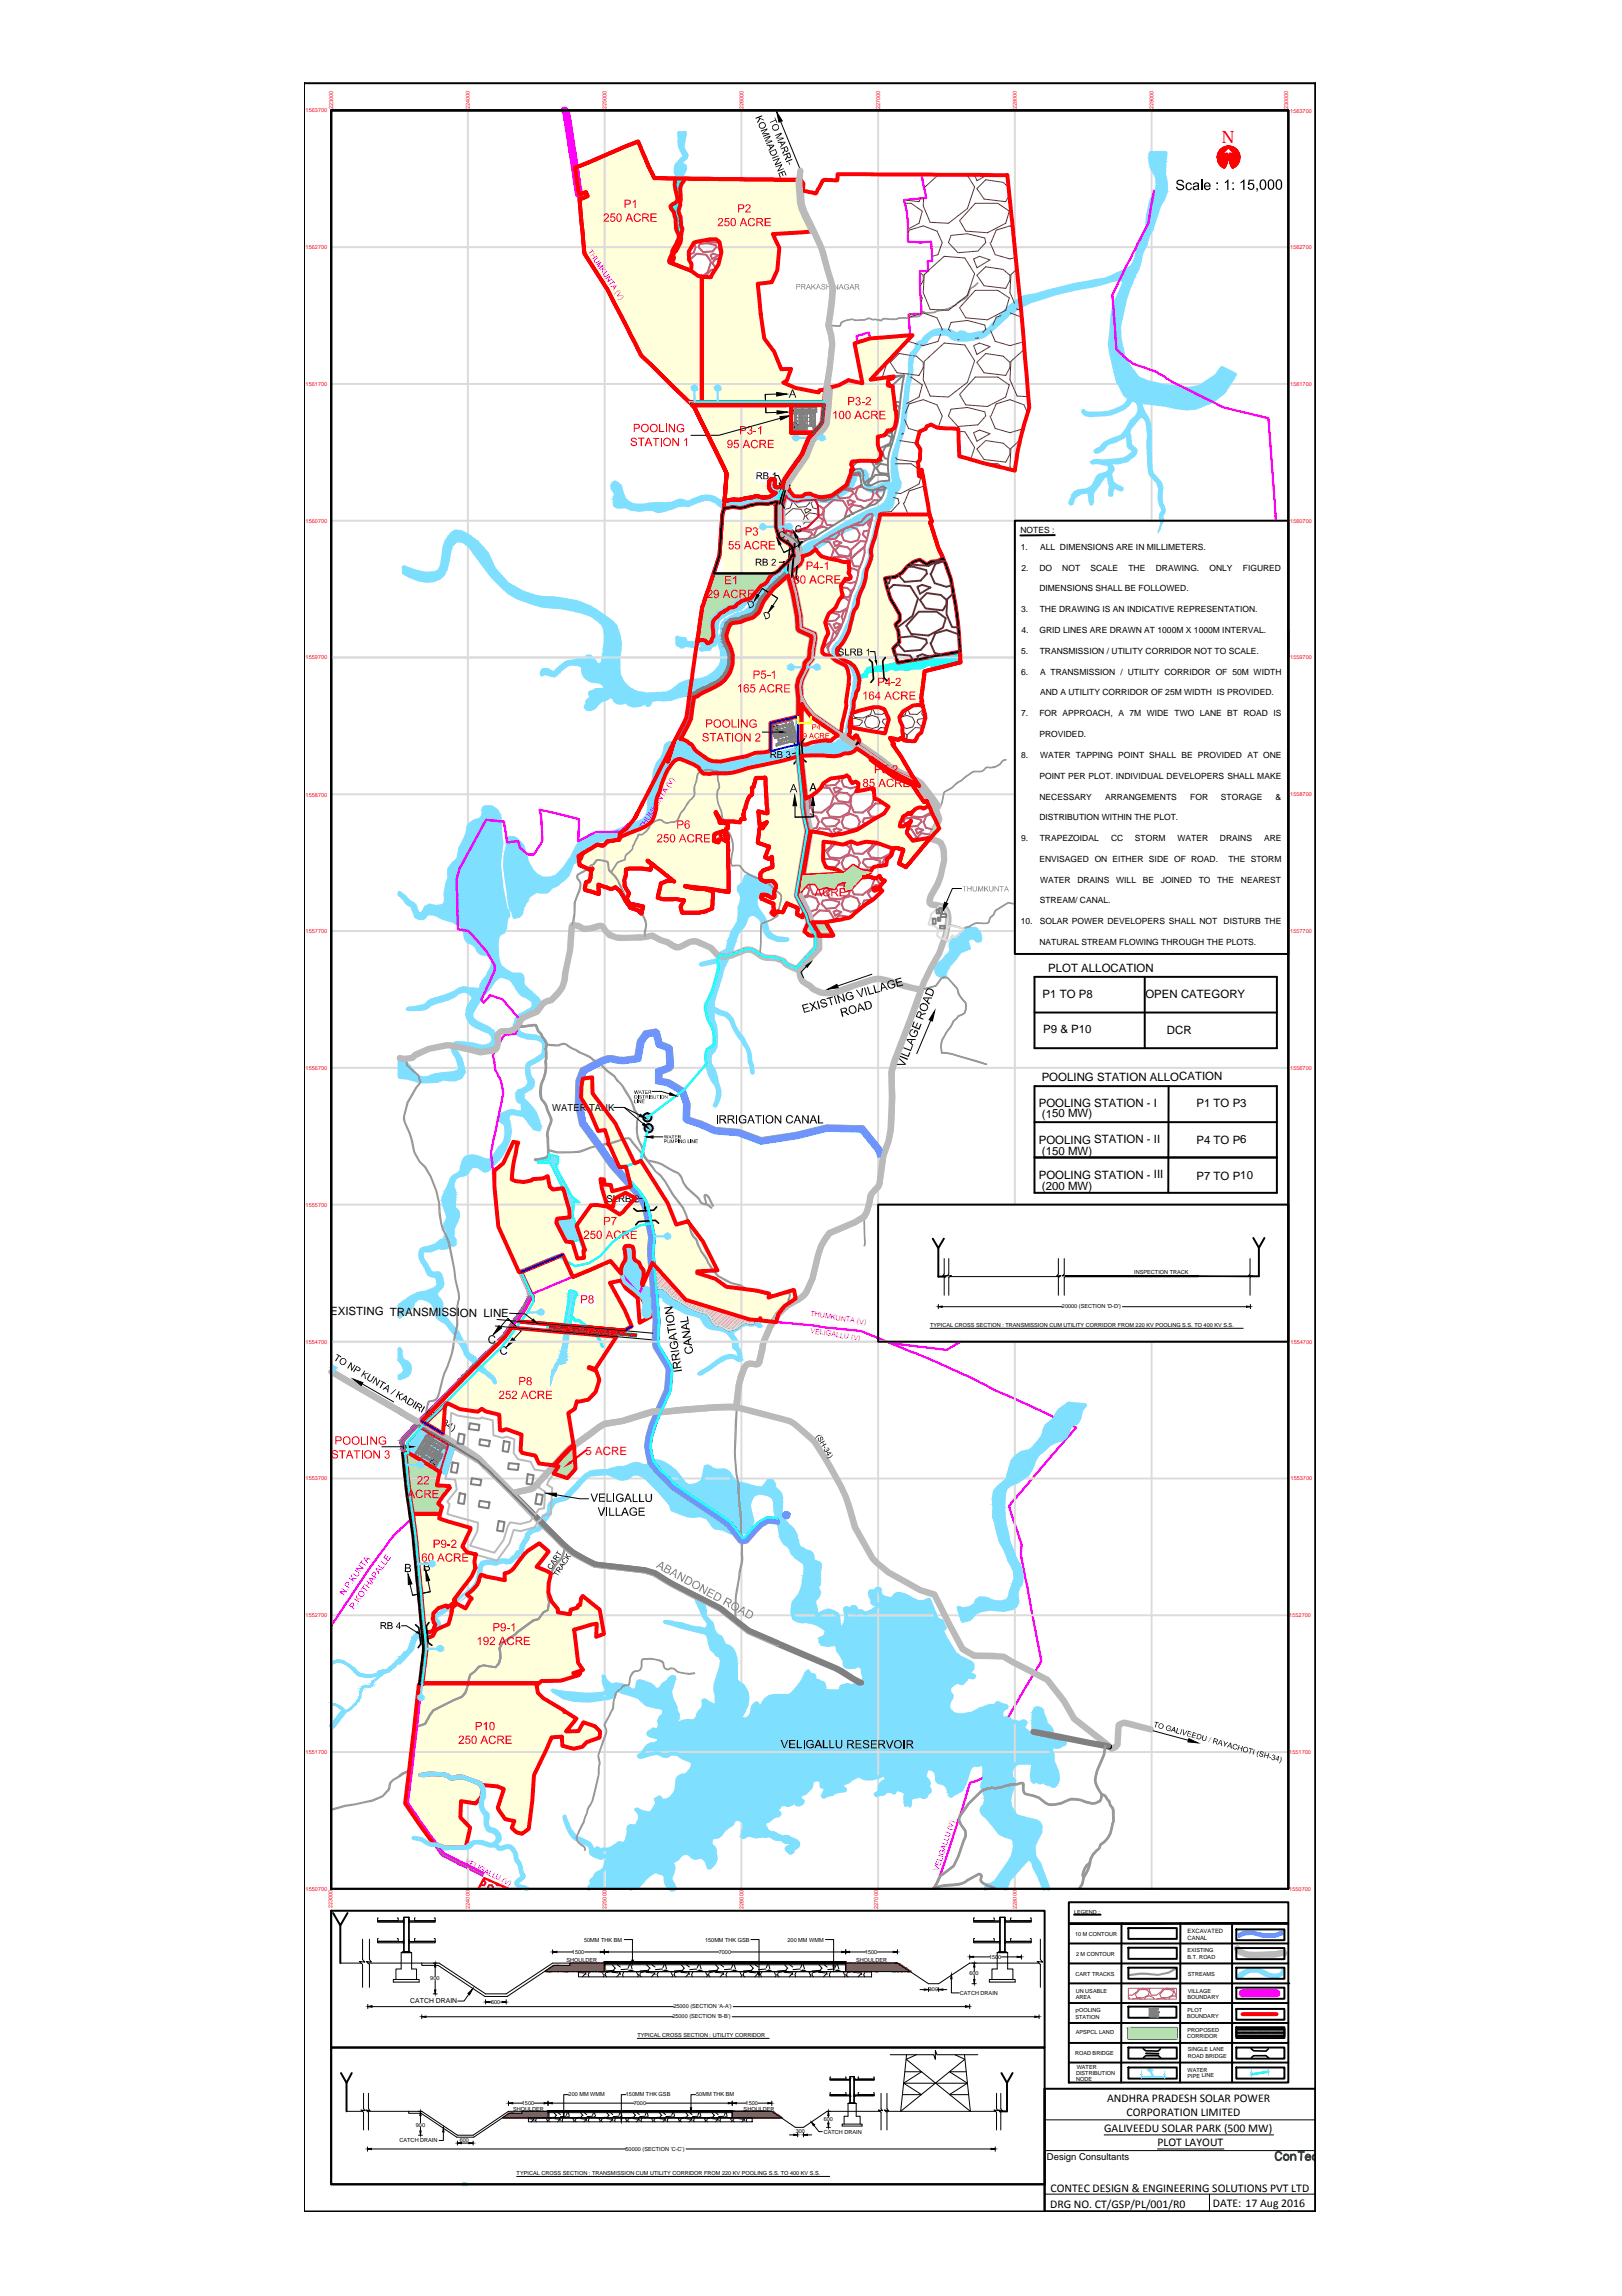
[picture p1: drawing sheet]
<svg xmlns="http://www.w3.org/2000/svg" width="210mm" height="297mm" viewBox="0 0 210 297" stroke-linecap="round" stroke-linejoin="round" font-family="sans-serif">
<defs><g id="words">
<text font-size="2.2" fill="#f00" x="158.1" y="18.5">N</text>
<g font-size="1.5">
<text x="135.7" y="125.8">PLOT ALLOCATION</text>
<text x="134.9" y="129.1">P1 TO P8</text>
<text x="148.2" y="129.2">OPEN CATEGORY</text>
<text x="135" y="133.7">P9 &amp; P10</text>
<text x="151" y="133.8">DCR</text>
<text x="134.4" y="143.3">POOLING STATION - I</text>
<text x="134.8" y="139.9">POOLING STATION ALLOCATION</text>
<text x="154.8" y="143.3">P1 TO P3</text>
<text x="134.4" y="148">POOLING STATION - II</text>
<text x="134.8" y="144.6">(150 MW)</text>
<text x="134.8" y="149.4">(150 MW)</text>
<text x="154.8" y="148">P4 TO P6</text>
<text x="134.4" y="152.5">POOLING STATION - III</text>
<text x="134.8" y="153.9">(200 MW)</text>
<text x="154.8" y="152.6">P7 TO P10</text>
<text x="42.7" y="170.1" transform="rotate(1 42.7 170.1)">EXISTING TRANSMISSION LINE</text>
<text x="142.9" y="275.8">GALIVEEDU SOLAR PARK (500 MW)</text>
<text x="143.3" y="272">ANDHRA PRADESH SOLAR POWER</text>
<text x="145.8" y="273.7">CORPORATION LIMITED</text>
<text x="149.8" y="277.6">PLOT LAYOUT</text>
<text x="135.9" y="285.7">DRG NO. CT/GSP/PL/001/R0</text>
<text x="135.9" y="283.5">CONTEC DESIGN &amp; ENGINEERING SOLUTIONS PVT LTD</text>
<text x="156.9" y="285.5">DATE: 17 Aug 2016</text>
</g>
<text font-size="1.5" fill="#f00" x="75.8" y="188.2">5 ACRE</text>
<g font-size="1.2">
<text x="71.5" y="143.7">WATER TANK</text>
<text x="135.5" y="279.4">Design Consultants</text>
</g>
<g font-size="1.1">
<text x="132.1" y="69" transform="rotate(-1 132.1 69)">NOTES :</text>
<text x="132.1" y="71.1">1.</text>
<text x="134.6" y="71.1">ALL DIMENSIONS ARE IN MILLIMETERS.</text>
<text x="132.2" y="73.8">2.</text>
<text x="134.5" y="73.8">DO</text>
<text x="134.5" y="76.5">DIMENSIONS SHALL BE FOLLOWED.</text>
<text x="137.5" y="73.8">NOT</text>
<text x="141.1" y="73.8">SCALE</text>
<text x="146" y="73.8">THE</text>
<text x="149.6" y="73.8">DRAWING.</text>
<text x="156.5" y="73.8">ONLY</text>
<text x="160.8" y="73.8">FIGURED</text>
<text x="132.1" y="79.2">3.</text>
<text x="132.2" y="81.9">4.</text>
<text x="134.5" y="81.9">GRID LINES ARE DRAWN AT 1000M X 1000M INTERVAL.</text>
<text x="134.5" y="79.2">THE DRAWING IS AN INDICATIVE REPRESENTATION.</text>
<text x="132.1" y="84.6">5.</text>
<text x="132.1" y="87.3">6.</text>
<text x="134.5" y="84.6">TRANSMISSION / UTILITY CORRIDOR NOT TO SCALE.</text>
<text x="134.6" y="87.3">A TRANSMISSION / UTILITY CORRIDOR OF 50M WIDTH</text>
<text x="134.6" y="90">AND A UTILITY CORRIDOR OF 25M WIDTH IS PROVIDED.</text>
<text x="132.1" y="92.7">7.</text>
<text x="134.5" y="92.7">FOR APPROACH, A 7M WIDE TWO LANE BT ROAD IS</text>
<text x="134.5" y="95.3">PROVIDED.</text>
<text x="132.1" y="98.1">8.</text>
<text x="134.5" y="100.7">POINT PER PLOT. INDIVIDUAL DEVELOPERS SHALL MAKE</text>
<text x="134.6" y="98.1">WATER TAPPING POINT SHALL BE PROVIDED AT ONE</text>
<text x="134.5" y="103.4">NECESSARY</text>
<text x="134.5" y="106.1">DISTRIBUTION WITHIN THE PLOT.</text>
<text x="143" y="103.4">ARRANGEMENTS</text>
<text x="154" y="103.4">FOR</text>
<text x="158" y="103.4">STORAGE</text>
<text x="165.1" y="103.4">&amp;</text>
<text x="132.1" y="108.8">9.</text>
<text x="134.5" y="111.5">ENVISAGED ON EITHER SIDE OF ROAD.</text>
<text x="134.5" y="108.8">TRAPEZOIDAL</text>
<text x="143.8" y="108.8">CC</text>
<text x="146.9" y="108.8">STORM</text>
<text x="152.4" y="108.8">WATER</text>
<text x="157.9" y="108.8">DRAINS</text>
<text x="159" y="111.5">THE STORM</text>
<text x="163.6" y="108.8">ARE</text>
<text x="132.1" y="119.6">10.</text>
<text x="134.5" y="116.9">STREAM/ CANAL.</text>
<text x="134.5" y="119.6">SOLAR POWER DEVELOPERS SHALL NOT</text>
<text x="134.6" y="114.2">WATER</text>
<text x="139.4" y="114.2">DRAINS</text>
<text x="144.5" y="114.2">WILL</text>
<text x="147.9" y="114.2">BE</text>
<text x="150.2" y="114.2">JOINED</text>
<text x="155.1" y="114.2">TO</text>
<text x="157.5" y="114.2">THE</text>
<text x="158.3" y="119.6">DISTURB THE</text>
<text x="160.6" y="114.2">NEAREST</text>
<text x="134.5" y="122.3">NATURAL STREAM FLOWING THROUGH THE PLOTS.</text>
</g>
<g font-size=".9" fill="#f0f">
<text x="104.8" y="170.2" transform="rotate(9 104.8 170.2)">THUMKUNTA (V)</text>
<text x="104.8" y="172.4" transform="rotate(9 104.8 172.4)">VELIGALLU (V)</text>
<text x="60.1" y="241" transform="rotate(27 60.1 241)">VELIGALLU (V)</text>
</g>
<text font-size=".9" x="53.1" y="259.2">CATCH DRAIN</text>
<g font-size=".8">
<text x="153.7" y="250.1">EXCAVATED</text>
<text x="153.7" y="250.9">CANAL</text>
</g>
<g font-size=".7" fill="#dd0037">
<text x="39.6" y="14.5">1563700</text>
<text x="43.1" y="14.1" transform="rotate(-90 43.1 14.1)">223000</text>
<text x="60.8" y="14.1" transform="rotate(-90 60.8 14.1)">224000</text>
<text x="78.5" y="14.1" transform="rotate(-90 78.5 14.1)">225000</text>
<text x="96.2" y="14.1" transform="rotate(-90 96.2 14.1)">226000</text>
<text x="113.9" y="14.1" transform="rotate(-90 113.9 14.1)">227000</text>
<text x="131.6" y="14.1" transform="rotate(-90 131.6 14.1)">228000</text>
<text x="149.3" y="14.1" transform="rotate(-90 149.3 14.1)">229000</text>
<text x="166.7" y="14.1" transform="rotate(-90 166.7 14.1)">230000</text>
<text x="167" y="14.6">1563700</text>
<text x="39.6" y="32.2">1562700</text>
<text x="167" y="32.2">1562700</text>
<text x="39.6" y="49.9">1561700</text>
<text x="167" y="49.9">1561700</text>
<text x="39.6" y="67.6">1560700</text>
<text x="167" y="67.6">1560700</text>
<text x="39.6" y="85.3">1559700</text>
<text x="167" y="85.3">1559700</text>
<text x="39.6" y="103.1">1558700</text>
<text x="167" y="103">1558700</text>
<text x="39.6" y="120.7">1557700</text>
<text x="167" y="120.7">1557700</text>
<text x="39.6" y="138.4">1556700</text>
<text x="167" y="138.4">1556700</text>
<text x="39.6" y="156.2">1555700</text>
<text x="39.6" y="173.8">1554700</text>
<text x="167" y="173.8">1554700</text>
<text x="39.6" y="191.5">1553700</text>
<text x="167" y="191.5">1553700</text>
<text x="39.6" y="209.2">1552700</text>
<text x="166.8" y="209.2">1552700</text>
<text x="39.6" y="226.9">1551700</text>
<text x="166.8" y="226.9">1551700</text>
<text x="39.6" y="244.6">1550700</text>
<text x="166.8" y="244.6">1550700</text>
<text x="43" y="246.9" transform="rotate(-90 43 246.9)">223000</text>
<text x="60.8" y="246.9" transform="rotate(-90 60.8 246.9)">224000</text>
<text x="78.5" y="246.9" transform="rotate(-90 78.5 246.9)">225000</text>
<text x="96.2" y="246.9" transform="rotate(-90 96.2 246.9)">226000</text>
<text x="113.6" y="246.9" transform="rotate(-90 113.6 246.9)">227000</text>
<text x="131.6" y="246.9" transform="rotate(-90 131.6 246.9)">228000</text>
</g>
<g font-size=".7">
<text x="146.8" y="164.8">INSPECTION TRACK</text>
<text x="120.4" y="171.7">TYPICAL CROSS SECTION : TRANSMISSION CUM UTILITY CORRIDOR FROM 220 KV POOLING S.S. TO 400 KV S.S.</text>
<text x="137.4" y="169.2">20000 (SECTION 'D-D')</text>
<text x="75.6" y="251.3">50MM THK BM</text>
<text x="91.2" y="251.3">150MM THK GSB</text>
<text x="101.9" y="251.2">200 MM WMM</text>
<text x="139" y="247.6">LEGEND :</text>
<text x="139.1" y="250.5">10 M CONTOUR</text>
<text x="55.7" y="256.2">900</text>
<text x="73.3" y="253.8">SHOULDER</text>
<text x="74" y="252.8">1500</text>
<text x="93" y="252.8">7000</text>
<text x="110.8" y="253.8">SHOULDER</text>
<text x="111.9" y="252.8">1500</text>
<text x="120.2" y="257.6">300</text>
<text x="125.4" y="255.5">600</text>
<text x="128" y="253.4">1500</text>
<text x="139.2" y="255.6">CART TRACKS</text>
<text x="139.2" y="257.9">UN USABLE</text>
<text x="139.2" y="253">2 M CONTOUR</text>
<text x="153.7" y="252.6">EXISTING</text>
<text x="153.7" y="253.4">B.T. ROAD</text>
<text x="153.7" y="255.6">STREAMS</text>
<text x="153.7" y="257.8">VILLAGE</text>
<text x="63.6" y="259.3">600</text>
<text x="82.5" y="263.5">TYPICAL CROSS SECTION : UTILITY CORRIDOR</text>
<text x="87" y="261.1">25000 (SECTION 'B-B')</text>
<text x="87.1" y="259.8">25000 (SECTION 'A-A')</text>
<text x="124.2" y="258.1">CATCH DRAIN</text>
<text x="139.2" y="260.4" transform="rotate(-1 139.2 260.4)">POOLING</text>
<text x="139.2" y="261.2">STATION</text>
<text x="139.2" y="263.2">APSPCL LAND</text>
<text x="139.2" y="258.6">AREA</text>
<text x="153.6" y="263.7" transform="rotate(-1 153.6 263.7)">CORRIDOR</text>
<text x="153.6" y="261.1">BOUNDARY</text>
<text x="153.7" y="258.6" transform="rotate(-1 153.7 258.6)">BOUNDARY</text>
<text x="153.7" y="262.9">PROPOSED</text>
<text x="153.7" y="260.3">PLOT</text>
<text x="139.1" y="265.9">ROAD BRIDGE</text>
<text x="139.2" y="269.2" transform="rotate(-1 139.2 269.2)">NODE</text>
<text x="139.2" y="268.4">DISTRIBUTION</text>
<text x="139.3" y="267.6">WATER</text>
<text x="153.7" y="268.8" transform="rotate(-1 153.7 268.8)">PIPE LINE</text>
<text x="153.7" y="268" transform="rotate(-1 153.7 268)">WATER</text>
<text x="153.7" y="265.4">SINGLE LANE</text>
<text x="153.7" y="266.2">ROAD BRIDGE</text>
<text x="53.8" y="275.2">900</text>
<text x="66.4" y="273.1">SHOULDER</text>
<text x="67.5" y="272.4">1500</text>
<text x="73.6" y="271.1">200 MM WMM</text>
<text x="81" y="271.2">150MM THK GSB</text>
<text x="82" y="272.4">7000</text>
<text x="90.1" y="271.2">50MM THK BM</text>
<text x="96.2" y="273.1">SHOULDER</text>
<text x="96.5" y="272.4">1500</text>
<text x="103" y="275.9">300</text>
<text x="106.6" y="274.5">600</text>
<text x="51.7" y="277.1">CATCH DRAIN</text>
<text x="59.5" y="277.1">600</text>
<text x="66.9" y="281.4">TYPICAL CROSS SECTION : TRANSMISSION CUM UTILITY CORRIDOR FROM 220 KV POOLING S.S. TO 400 KV S.S.</text>
<text x="81" y="278.2">50000 (SECTION 'C-C')</text>
<text x="106.6" y="276.1">CATCH DRAIN</text>
</g>
</g></defs>
<!-- layer: STREAM -->
<g fill="#ffffdb" stroke="#ffffdb" stroke-width=".13">
<path d="M103.2 56.9h1.3z"/>
<path d="M101.1 63h.2z"/>
<path d="M100.4 63h.5z"/>
<path d="M95.9 64.5h.5l-.3 .1z"/>
<path d="M94.9 64.6h1z"/>
<path d="M99.7 65.2l.5-.2z"/>
<path d="M100.6 65l-.1 .2z"/>
<path d="M99.5 65.2h.2z"/>
<path d="M97.7 65.2h.2z"/>
<path d="M97.1 65.4l.6-.2z"/>
<path d="M100.5 65.2l-.1 .2z"/>
<path d="M96.5 65.5l.6-.1z"/>
<path d="M100.4 65.4v.1z"/>
<path d="M96.4 65.6l.1-.1z"/>
<path d="M94.5 65.6h.3z"/>
<path d="M94.8 65.6h.3z"/>
<path d="M96.3 65.6h.1z"/>
<path d="M94.2 65.7l.3-.1z"/>
<path d="M95.1 65.6l.5 .1z"/>
<path d="M95.9 65.7l.4-.1z"/>
<path d="M100.4 65.6v.1z"/>
<path d="M94.1 65.7h.1z"/>
<path d="M93.7 65.8v.1z"/>
<path d="M100.4 65.8v.1z"/>
<path d="M93.7 65.9l-.1 .3z"/>
<path d="M100.4 65.9v.3z"/>
<path d="M93.6 66.2l-.1 .2z"/>
<path d="M100.4 66.2v.2z"/>
<path d="M93.5 66.4v.1z"/>
<path d="M100.4 66.4v.1z"/>
<path d="M93.5 66.5l-.1 .7z"/>
<path d="M100.4 66.5v.7z"/>
<path d="M93.4 67.2v.2z"/>
<path d="M100.4 67.2v.2z"/>
<path d="M100.4 67.4v.4z"/>
<path d="M100.4 67.8v.1z"/>
<path d="M100.4 67.9v.2z"/>
<path d="M99 68.1h1.4z"/>
<path d="M99 68.2l1.4-.1z"/>
<path d="M100.4 68.2l.1 .2z"/>
<path d="M100.5 68.4v.1z"/>
<path d="M100.5 68.5v.1z"/>
<path d="M100.5 68.6l.1 .2z"/>
<path d="M100.6 68.8l.1 .5z"/>
<path d="M100.7 69.3l.2 .4z"/>
<path d="M100.9 69.7l.9 .5z"/>
<path d="M101.8 70.2l.3 .2z"/>
<path d="M102.1 70.4l.1 .1z"/>
<path d="M102.2 70.5l.3 .3z"/>
<path d="M102.5 70.8l.1 .5z"/>
<path d="M102.6 71.3l.1 .6z"/>
<path d="M102.5 71.9h-.1z"/>
<path d="M102.4 71.9l-.2 .4z"/>
<path d="M102.2 72.4h-.1z"/>
<path d="M102.1 72.5l-.2 .3z"/>
<path d="M101.7 72.9l.2-.1z"/>
<path d="M101.5 73l.2-.1z"/>
<path d="M101.5 73.1l-.1 .1z"/>
<path d="M101.1 73.4l.3-.2z"/>
<path d="M92.6 73.4v.1z"/>
<path d="M101.1 73.4v.1z"/>
<path d="M101.1 73.5l-.3 .3z"/>
<path d="M100.4 74.1l.4-.3z"/>
<path d="M100.2 74.2l.2-.1z"/>
<path d="M95.9 77.6h.5l-.2 .1z"/>
<path d="M66.2 171.8h.6z"/>
<path d="M62.1 176.9h.1z"/>
<path d="M61.9 177.1h.1z"/>
<path d="M74.6 181.3h.6z"/>
<path d="M55.2 184l-.2 .1z"/>
<path d="M55.2 184h.1l-.3 .1z"/>
<path d="M64.7 184.9h.8l-.3 .1z"/>
<path d="M69.2 188.3h3.6z"/>
<path d="M69.7 189.2h2.2v.1z"/>
<path d="M71.6 162.8l.6-.2 .5 .2z"/>
<path d="M76.3 164.3l2.7-1.2 1 1.2z"/>
<path d="M68.8 167.4h.1z"/>
<path d="M82.7 170.4h1.4l-1.1 .6z"/>
<path d="M73.8 171.5l8 .1z"/>
<path d="M77.3 146.2h1l-.9 .1z"/>
<path d="M66.4 147.7l.7 .1h-.7z"/>
<path d="M82.1 150.5l.8-.3 .3 .3z"/>
<path d="M80.1 150.9h.9l-.8 .1z"/>
<path d="M70.2 152.5l.7-.3v.3z"/>
<path d="M77.7 152.5l.5 .1z"/>
<path d="M72 153.8l.8-.1 .1 .1z"/>
<path d="M76.5 155.9h1.2z"/>
<path d="M78.6 156l.7 .1z"/>
<path d="M78.6 156h.7v.1z"/>
<path d="M88.4 158.2l.6-.2 .1 .2z"/>
<path d="M80.3 164.7l.1 .1z"/>
<path d="M73.7 164.3h2.6l-1.1 .5z"/>
<path d="M83.1 166h.2l-.1 .3z"/>
<path d="M102.6 166.9h.2z"/>
<path d="M96.5 170.5h4.1z"/>
<path d="M97 170.7h1.3z"/>
<path d="M98.4 170.8h2.2l-.1 .2z"/>
<path d="M73 221.5h.3z"/>
<path d="M75.5 222.8l1.5 .5h-1.8z"/>
<path d="M55.7 229.5h.6z"/>
<path d="M59.4 230h.2z"/>
<path d="M62.4 230.9l.1 .1z"/>
<path d="M59.7 233l1.9 .3z"/>
<path d="M59.7 233h2.1l-.2 .3z"/>
<path d="M66.4 236.6h2l-.6 .4z"/>
<path d="M56.1 238.6h.2z"/>
<path d="M57.5 239h1.3z"/>
<path d="M106.9 84.9h.6z"/>
<path d="M107.8 94.3h1.1l-.1 .6z"/>
<path d="M114.2 48.9l1.5-.2-.1 .2z"/>
<path d="M109.7 49.2h.1h.2z"/>
<path d="M112.5 59.6l.9 .1z"/>
<path d="M112.5 59.6h1z"/>
<path d="M102.8 64.2h1.1z"/>
<path d="M105.9 64.2h1.1l-.4 .1z"/>
<path d="M103.8 91.1l.1 .3h-.1z"/>
<path d="M106.8 95.8h.8z"/>
<path d="M103.7 96.2h1.1l-.4 .1z"/>
<path d="M68.6 200.4l1.2-.7 .8 .7z"/>
<path d="M62.2 203.7l.5 .1h-.5z"/>
<path d="M75.4 206.5l.3 .3h-.5z"/>
<path d="M58.9 207.7l.3-.2 .3 .2z"/>
<path d="M57.8 207.7h.4l-.1 .1z"/>
<path d="M55 211.1h.4z"/>
<path d="M119.4 72.7h1.1z"/>
<path d="M123.5 84.4l.7-.1v.1z"/>
<path d="M119.2 90.8h.2z"/>
<path d="M119.1 91.3h.3z"/>
<path d="M110.3 92h.8l-.8 .3z"/>
<path d="M110 95.3h.6z"/>
<path d="M115.2 95.5h1.7z"/>
<path d="M115.5 95.6h1z"/>
<path d="M110.3 95.6h.1z"/>
<path d="M116.8 95.6h.1z"/>
<path d="M115.9 95.6h.4z"/>
<path d="M82.1 18.5l.5-.2 .1 .2z"/>
<path d="M76.2 21h7.5z"/>
<path d="M74.9 25.2h.1z"/>
<path d="M75.2 25.7h12.4z"/>
<path d="M102.7 98l.6-.2v.2z"/>
<path d="M92.2 100h.9z"/>
<path d="M85.2 102.8h12.1z"/>
<path d="M96.1 105.9h.3z"/>
<path d="M96.2 105.9l.2 .1z"/>
<path d="M93.3 106.2h2.5z"/>
<path d="M93.9 106.3h1.9z"/>
<path d="M94.6 106.3h1.2z"/>
<path d="M95.1 106.3h.7z"/>
<path d="M95.4 106.4h.4z"/>
<path d="M98.3 106.7h.2l-.1 .1z"/>
<path d="M98.3 107.1h.1z"/>
<path d="M94.1 108.5h.1z"/>
<path d="M93.3 108.6h.2z"/>
<path d="M93.2 108.6h.3z"/>
<path d="M80.1 108.6h12.3z"/>
<path d="M79.8 108.7h12.6z"/>
<path d="M79.5 108.7h12.9z"/>
<path d="M79.3 108.8h13.1z"/>
<path d="M79 108.8h13.4z"/>
<path d="M78.7 108.9h13.9z"/>
<path d="M75.9 110.1h18.3z"/>
<path d="M75.7 110.2h18.5z"/>
<path d="M99.4 111.1h.1z"/>
<path d="M75 111.9h9.3z"/>
<path d="M75.3 112.1h9z"/>
<path d="M75.5 112.2h8.8z"/>
<path d="M81.9 112.4h2.3z"/>
<path d="M82.4 112.4h1.8z"/>
<path d="M82.9 112.4h1.3z"/>
<path d="M76.3 112.5h.1z"/>
<path d="M98.8 113.9h4.5z"/>
<path d="M86.4 114h.1z"/>
<path d="M88.8 114.7h5.5z"/>
<path d="M89.4 114.7h4.9z"/>
<path d="M89.5 114.7h4.8z"/>
<path d="M89.8 114.8h4.5z"/>
<path d="M90.1 114.8h4.2z"/>
<path d="M90.2 114.8h4.1z"/>
<path d="M90.4 114.9h3.9z"/>
<path d="M90.6 114.9h3.7z"/>
<path d="M90.8 114.9h3.5z"/>
<path d="M90.9 114.9h3.4z"/>
<path d="M91 114.9h3.3z"/>
<path d="M91.2 114.9h3.1z"/>
<path d="M91.4 114.9h2.9z"/>
<path d="M91.6 115h2.7z"/>
<path d="M92.2 115.1h2.1z"/>
<path d="M92.5 115.1h1.8z"/>
<path d="M92.7 115.2h1.6z"/>
<path d="M93 115.2h1.3z"/>
<path d="M93.2 115.2h1.1z"/>
<path d="M93.6 115.3h.7z"/>
<path d="M93.7 115.3h.6z"/>
<path d="M93.9 115.3h.4z"/>
<path d="M94 115.4h.3z"/>
<path d="M77.3 115.6h.2v.1z"/>
<path d="M98.6 115.8h.4z"/>
<path d="M85.3 116.2h7z"/>
<path d="M85.7 116.3h6.5z"/>
<path d="M85.9 116.3h.1z"/>
<path d="M81.5 117.4h1.7z"/>
<path d="M82.2 117.7h1z"/>
<path d="M82.5 117.7h.6z"/>
<path d="M82.5 117.8h.6z"/>
<path d="M100.9 118h.4z"/>
<path d="M101.1 118h.2z"/>
<path d="M82.8 118h.3z"/>
<path d="M88.3 118.1h.4z"/>
<path d="M82.9 118.1h.1z"/>
<path d="M82.9 118.2h.1z"/>
<path d="M104.2 118.3h.1z"/>
<path d="M103.6 118.5h.3z"/>
<path d="M103.7 118.6h.2z"/>
<path d="M88.6 23.1h1.1z"/>
<path d="M87.1 32.9h.1z"/>
<path d="M89.2 34.9h.2v.1z"/>
<path d="M90.8 35.8h.2z"/>
<path d="M101.1 47.8l1.3-.1z"/>
<path d="M106.3 50.5l.5-.2v.2z"/>
<path d="M106 50.5h.3z"/>
<path d="M113 106l.6-.3v.3z"/>
<path d="M104.9 107.5l1.6 .3h-1.6z"/>
<path d="M112.1 108.9h1.5v.1z"/>
<path d="M110.2 108.9h1.9l-1 .2z"/>
<path d="M108.5 109.1h.9z"/>
<path d="M105.1 112.6h3.3z"/>
<path d="M104 112.6h1.1v.6z"/>
<path d="M95.9 52.4l5.9 .1zM95.9 52.4l5.9 .1z"/>
<path d="M89.6 52.4l6.3 .1zM89.6 52.4l6.3 .1z"/>
<path d="M89.6 52.5l.2 .2h6.1zM89.6 52.5h6.3v.2z"/>
<path d="M89.8 52.7l.8 1.5h5.3zM89.8 52.7h6.1v1.5z"/>
<path d="M95.9 52.5v2h5.9zM95.9 52.5h5.9v2z"/>
<path d="M95.9 54.5h6.5zM95.9 54.5h6.5z"/>
<path d="M90.6 54.2l.8 1.6h4.5zM90.6 54.2h5.3v1.6z"/>
<path d="M95.9 54.5v1.5h6.5zM95.9 54.5h6.5v1.5z"/>
<path d="M95.9 56v.4h9zM95.9 56h9.4l-.4 .4z"/>
<path d="M103 56.4h.2h1.6zM103 56.4h1.9h-.1z"/>
<path d="M95.9 56.4h6.9zM95.9 56.4h6.9zM95.9 56.4h6.9zM95.9 56.4h7.1h-.2z"/>
<path d="M103.3 56.7h1.4zM103.3 56.7h1.4zM103.2 56.4l.1 .3h1.4zM103.2 56.4h1.6l-.1 .3z"/>
<path d="M103.3 56.7h1.4zM103.3 56.7h1.4z"/>
<path d="M95.9 56.4v.3h6.7zM95.9 56.4h6.9l-.2 .3z"/>
<path d="M103.2 56.9h1.3zM103.3 56.7l-.1 .2h1.3zM103.3 56.7h1.3l-.1 .2z"/>
<path d="M95.9 56.7v.2h6.9zM95.9 56.7h6.7l.2 .2z"/>
<path d="M103 57h1.5l-1.3-.1zM103.2 56.9h1.3v.1z"/>
<path d="M95.9 56.9v.1h7.1zM95.9 56.9h6.9l.2 .1z"/>
<path d="M91.4 55.8l.6 1.4h3.9zM91.4 55.8h4.5v1.4z"/>
<path d="M92 57.2l.7 1.2h3.2zM92 57.2h3.9v1.2z"/>
<path d="M95.9 57v1.8h7.9zM95.9 57h8.6l-.7 1.8z"/>
<path d="M92.7 58.4l.9 1.9h2.3zM92.7 58.4h3.2v1.9z"/>
<path d="M95.9 58.8v1.8h6.6zM95.9 58.8h7.9l-1.3 1.8z"/>
<path d="M93.6 60.3l.1 .3h2.2zM93.6 60.3h2.3v.3z"/>
<path d="M95.9 60.6h6.6zM95.9 60.6h6.6z"/>
<path d="M93.7 60.6h2.2zM93.7 60.6h2.2z"/>
<path d="M95.9 60.6l1.7 .1zM95.9 60.6l1.7 .1z"/>
<path d="M97.6 60.6l4.9 .1zM97.6 60.6l4.9 .1z"/>
<path d="M93.7 60.6l2.2 .1zM93.7 60.6l2.2 .1z"/>
<path d="M95.9 60.7v.6h1.7zM95.9 60.7h1.7v.6z"/>
<path d="M93.7 60.7l.3 .6h1.9zM93.7 60.7h2.2v.6z"/>
<path d="M94 61.3v.5h1.9zM94 61.3h1.9v.5z"/>
<path d="M100.8 60.7v1.2h.8zM100.8 60.7h1.7l-.9 1.2z"/>
<path d="M100.8 61.9v.5h.6zM100.8 61.9h.8l-.2 .5z"/>
<path d="M95.9 61.3v1.2h1.7zM95.9 61.3h1.7v1.2z"/>
<path d="M95.9 62.5h3.6zM95.9 62.5h3.6zM95.9 62.5h3.6zM95.9 62.5h3.6z"/>
<path d="M100.3 62.5h.5zM100.3 62.5h.5z"/>
<path d="M100.8 62.4v.1h.6zM100.8 62.4h.6v.1z"/>
<path d="M95.9 62.5h3.6zM95.9 62.5h3.6z"/>
<path d="M94 61.8v.7h1.9zM94 61.8h1.9v.7z"/>
<path d="M95.9 62.5h3.6zM95.9 62.5h3.6z"/>
<path d="M94 62.5h1.9zM94 62.5h1.9z"/>
<path d="M100.3 62.5v.1h1.1zM100.3 62.5h1.1v.1z"/>
<path d="M94 62.5l-.1 .3h2zM94 62.5h1.9v.3z"/>
<path d="M95.9 62.5v.4h3.6zM95.9 62.5h3.6v.4z"/>
<path d="M100.3 62.6v.3h1zM100.3 62.6h1.1l-.1 .3z"/>
<path d="M100.3 62.9l.1 .1h.9zM100.3 62.9h1v.1z"/>
<path d="M101.1 63h.2zM101.1 63h.2z"/>
<path d="M100.4 63h.5zM100.4 63h.5z"/>
<path d="M100.4 63h.3zM100.5 63h.2z"/>
<path d="M95.9 62.9v.3h3.7zM95.9 62.9h3.6l.1 .3z"/>
<path d="M95.9 63.2v.3h3.9zM95.9 63.2h3.7l.2 .3z"/>
<path d="M95.9 63.5v.2h4.2zM95.9 63.5h3.9l.3 .2z"/>
<path d="M95.9 63.7l4.5 .1zM95.9 63.7l4.5 .1z"/>
<path d="M95.9 63.8v.1h4.3zM95.9 63.8h4.5l-.2 .1z"/>
<path d="M93.9 62.8l-.1 1.3h2.1zM93.9 62.8h2v1.3z"/>
<path d="M95.9 63.9v.2h4zM95.9 63.9h4.3l-.3 .2z"/>
<path d="M95.9 64.1v.1h3.8zM95.9 64.1h4l-.2 .1z"/>
<path d="M98 64.2l.3 .1h1.3zM98 64.2h1.7l-.1 .1z"/>
<path d="M95.9 64.2v.1h1.6zM95.9 64.2h1.9l-.3 .1z"/>
<path d="M98.3 64.3h1.2zM98.3 64.3h1.3z"/>
<path d="M98.6 64.4h.5zM98.4 64.3l.7 .1zM98.4 64.3h1.1z"/>
<path d="M98.6 64.4h.5zM98.6 64.4h.5z"/>
<path d="M95.9 64.3v.1h1.4zM95.9 64.3h1.6l-.2 .1z"/>
<path d="M95.9 64.4h1.3zM95.9 64.4h1.4z"/>
<path d="M95.9 64.4h1zM95.9 64.4h1.3z"/>
<path d="M95.9 64.4h.7zM95.9 64.4h1z"/>
<path d="M95.9 64.4l.5 .1zM95.9 64.4h.7z"/>
<path d="M95.9 64.5v.1h.2zM95.9 64.6h.2z"/>
<path d="M93.8 64.6h2.1zM93.8 64.6h2.1zM93.8 64.1v.5h2.1zM93.8 64.1h2.1v.5z"/>
<path d="M93.8 64.6h2.1zM93.8 64.6h2.1z"/>
<path d="M93.7 64.7h.9zM93.8 64.6h1.1z"/>
<path d="M93.7 64.7h.5zM93.7 64.7h.9h-.4z"/>
<path d="M93.7 64.7h.5zM93.7 64.7h.5zM93.7 64.7h.5z"/>
<path d="M100.2 65l.4-.1zM100.2 65l.4-.1v.1zM100.6 64.9v.1z"/>
<path d="M97.9 65.2h.2zM97.9 65.2h.8zM98.1 65.2h.6z"/>
<path d="M98.7 65.2h.7zM99.4 65.2h.1z"/>
<path d="M99.5 65.2h1l-.3-.2zM100.2 65h.4l-.1 .2z"/>
<path d="M99.4 65.2h1.1zM99.5 65.2h1z"/>
<path d="M97.7 65.2h1.7zM97.9 65.2h1.5z"/>
<path d="M97.1 65.4h3.3l-2.7-.2zM97.7 65.2h2.8l-.1 .2z"/>
<path d="M96.5 65.5h3.9l-3.3-.1zM97.1 65.4h3.3v.1z"/>
<path d="M96.4 65.6h4zM96.5 65.5l3.9 .1z"/>
<path d="M96.3 65.6h4.1zM96.4 65.6h4z"/>
<path d="M95.6 65.7h.2zM95.8 65.7h.1z"/>
<path d="M95.9 65.7h4.5l-4.1-.1zM96.3 65.6h4.1v.1z"/>
<path d="M93.7 65.7l.3 .1zM94 65.8v-.1z"/>
<path d="M95.9 65.7v.5h4.5zM95.9 65.7h4.5v.5z"/>
<path d="M95.9 66.2v.2h4.5zM95.9 66.2h4.5v.2z"/>
<path d="M95.9 66.4v.1h4.5zM95.9 66.4h4.5v.1z"/>
<path d="M95.9 66.5v.7h4.5zM95.9 66.5h4.5v.7z"/>
<path d="M95.9 67.2v.2h4.5zM95.9 67.2h4.5v.2z"/>
<path d="M95.9 67.4v.4h4.5zM95.9 67.4h4.5v.4z"/>
<path d="M93.4 67.4v.4h2.5zM93.4 67.4h2.5v.4z"/>
<path d="M98.7 67.8l.2 .1h1.5zM98.7 67.8h1.7v.1z"/>
<path d="M95.9 67.8v.1h2.6zM95.9 67.8h2.8l-.2 .1z"/>
<path d="M93.4 67.8v.1h2.5zM93.4 67.8h2.5v.1z"/>
<path d="M98.9 67.9h1.5zM98.9 67.9h1.5z"/>
<path d="M95.9 67.9h2.6zM95.9 67.9h2.6z"/>
<path d="M98.9 67.9l.1 .2h1.4zM98.9 67.9h1.5v.2z"/>
<path d="M95.9 67.9v.2h2.5zM95.9 67.9h2.6l-.1 .2z"/>
<path d="M93.4 67.9v.2h2.5zM93.4 67.9h2.5v.2z"/>
<path d="M99 68.2h1.4zM99 68.2h1.4z"/>
<path d="M95.9 68.1l2.5 .1zM95.9 68.1l2.5 .1z"/>
<path d="M93.4 68.1l2.5 .1zM93.4 68.1l2.5 .1z"/>
<path d="M99 68.2l-.1 .2h1.6zM99 68.2h1.4l.1 .2z"/>
<path d="M95.9 68.2v.2h2.6zM95.9 68.2h2.5l.1 .2z"/>
<path d="M93.4 68.2v.2h2.5zM93.4 68.2h2.5v.2z"/>
<path d="M95.9 68.4h2.6zM95.9 68.4h2.6z"/>
<path d="M93.4 68.4h2.5zM93.4 68.4h2.5z"/>
<path d="M98.7 68.5h1.8l-1.6-.1zM98.9 68.4h1.6v.1z"/>
<path d="M95.9 68.4v.1h2.8zM95.9 68.4h2.6l.2 .1z"/>
<path d="M93.4 68.4v.1h2.5zM93.4 68.4h2.5v.1z"/>
<path d="M95.9 68.5v.1h4.6zM95.9 68.5h4.6v.1z"/>
<path d="M95.9 68.6v.2h4.7zM95.9 68.6h4.6l.1 .2z"/>
<path d="M93.4 68.5l-.1 .3h2.6zM93.4 68.5h2.5v.3z"/>
<path d="M95.9 68.8v.5h4.8zM95.9 68.8h4.7l.1 .5z"/>
<path d="M95.9 69.3v.4h5zM95.9 69.3h4.8l.2 .4z"/>
<path d="M95.9 69.7v.5h5.9zM95.9 69.7h5l.9 .5z"/>
<path d="M93.3 68.8l-.1 1.4h2.7zM93.3 68.8h2.6v1.4z"/>
<path d="M95.9 70.2v.2h6.2zM95.9 70.2h5.9l.3 .2z"/>
<path d="M95.9 70.4v.1h6.3zM95.9 70.4h6.2l.1 .1z"/>
<path d="M93.2 70.2l-.1 1.1h2.8zM93.2 70.2h2.7v1.1z"/>
<path d="M93.1 71.3v.6h2.8zM93.1 71.3h2.8v.6z"/>
<path d="M102.5 71.9h.3zM102.7 71.9h.1z"/>
<path d="M95.9 70.5v1.9h6.2zM95.9 70.5h6.3l-.1 1.9z"/>
<path d="M93.1 71.9l-.2 .5h3zM93.1 71.9h2.8v.5z"/>
<path d="M95.9 72.4h6.2zM95.9 72.4h6.2z"/>
<path d="M92.9 72.4h3zM92.9 72.4h3z"/>
<path d="M95.9 72.4h6.2zM95.9 72.4h6.2z"/>
<path d="M92.9 72.4h.5h2.5zM92.9 72.4h3z"/>
<path d="M95.9 72.4v.1h6.1zM95.9 72.4h6.2l-.1 .1z"/>
<path d="M93.4 72.4l.4 .1h2.1zM93.4 72.4h2.5v.1z"/>
<path d="M95.9 72.5v.3h5.8zM95.9 72.5h6.1l-.3 .3z"/>
<path d="M93.8 72.5v.3h2.1zM93.8 72.5h2.1v.3z"/>
<path d="M95.9 72.8v.1h5.6zM95.9 72.8h5.8l-.2 .1z"/>
<path d="M93.8 72.8v.1h2.1zM93.8 72.8h2.1v.1z"/>
<path d="M95.9 72.9v.1h5.5zM95.9 72.9h5.6l-.1 .1z"/>
<path d="M93.8 72.9l-.1 .1h2.2zM93.8 72.9h2.1v.1z"/>
<path d="M95.9 73l5.5 .1zM95.9 73l5.5 .1z"/>
<path d="M93.7 73l2.2 .1zM93.7 73l2.2 .1z"/>
<path d="M95.9 73.1v.1h5.5zM95.9 73.1h5.5v.1z"/>
<path d="M95.9 73.2v.2h5.2zM95.9 73.2h5.5l-.3 .2z"/>
<path d="M93.7 73.1v.3h2.2zM93.7 73.1h2.2v.3z"/>
<path d="M95.9 73.4v.1h5.2zM95.9 73.4h5.2v.1z"/>
<path d="M93.7 73.4v.1h2.2zM93.7 73.4h2.2v.1z"/>
<path d="M95.9 73.5v.3h4.9zM95.9 73.5h5.2l-.3 .3z"/>
<path d="M95.9 73.8v.3h4.5zM95.9 73.8h4.9l-.4 .3z"/>
<path d="M93.7 73.5l-.2 .6h2.4zM93.7 73.5h2.2v.6z"/>
<path d="M95.9 74.1v.1h4.3zM95.9 74.1h4.5l-.2 .1z"/>
<path d="M92.6 73.5l-.3 .7h.1zM92.6 73.5l-.2 .7z"/>
<path d="M93.5 74.1v.1h2.4zM93.5 74.1h2.4v.1z"/>
<path d="M92.3 74.2h.1zM92.3 74.2h.1z"/>
<path d="M95.9 74.2h4.3zM95.9 74.2h4.3zM95.9 74.2h4.3zM95.9 74.2h4.3z"/>
<path d="M93.5 74.2h2.4zM93.5 74.2h2.4z"/>
<path d="M95.9 74.2h4.3zM95.9 74.2h4.3zM95.9 74.2h4.3z"/>
<path d="M93.5 74.2h2.4zM93.5 74.2h2.4z"/>
<path d="M95.9 74.2h4.3zM95.9 74.2h4.3z"/>
<path d="M95.9 74.2v.1h4.1zM95.9 74.2h4.3l-.2 .1z"/>
<path d="M95.9 74.3v.3h3.7zM95.9 74.3h4.1l-.4 .3z"/>
<path d="M95.9 74.6v.4h3.5zM95.9 74.6h3.7l-.2 .4z"/>
<path d="M95.9 75v.2h3.4zM95.9 75h3.5l-.1 .2z"/>
<path d="M95.9 75.2v.2h3.2zM95.9 75.2h3.4l-.2 .2z"/>
<path d="M95.9 75.4v.1h3.1zM95.9 75.4h3.2l-.1 .1z"/>
<path d="M95.9 75.5v.1h2.9zM95.9 75.5h3.1l-.2 .1z"/>
<path d="M95.9 75.6v.1h2.6zM95.9 75.6h2.9l-.3 .1z"/>
<path d="M95.9 75.7v.3h2.4zM95.9 75.7h2.6l-.2 .3z"/>
<path d="M95.9 76v.3h2.2zM95.9 76h2.4l-.2 .3z"/>
<path d="M95.9 76.3v.3h1.9zM95.9 76.3h2.2l-.3 .3z"/>
<path d="M95.9 76.6v.3h1.7zM95.9 76.6h1.9l-.2 .3z"/>
<path d="M95.9 76.9v.4h1.4zM95.9 76.9h1.7l-.3 .4z"/>
<path d="M95.9 77.3v.1h1.3zM95.9 77.3h1.4l-.1 .1z"/>
<path d="M95.9 77.4h1.1zM95.9 77.4h1.3h-.2z"/>
<path d="M95.9 77.4v.1h.8zM95.9 77.4h1.1l-.3 .1z"/>
<path d="M95.9 77.5v.1h.5zM95.9 77.5h.8l-.3 .1z"/>
<path d="M95.9 77.6v.1h.3zM95.9 77.7h.3l-.3 .1z"/>
<path d="M66.2 171.8h.6zM66.2 171.8h.6z"/>
<path d="M66.8 171.8l-.4 .6h6.6zM66.8 171.8l6.2 .6z"/>
<path d="M66.4 172.4h7.3zM66.4 172.4h7.3z"/>
<path d="M66.4 172.4l-.2 .3h10.9zM66.4 172.4h7.3l3.4 .3z"/>
<path d="M66.1 172.7h11zM66.2 172.7h10.9z"/>
<path d="M66.1 172.7h11zM66.1 172.7h11z"/>
<path d="M66.2 171.8l-.7 .9h.6zM66.2 171.8h.6l-.7 .9z"/>
<path d="M66.1 172.8h11.1l-11.1-.1zM66.1 172.7h11l.1 .1z"/>
<path d="M65.5 172.8h.6l-.6-.1zM65.5 172.7h.6v.1z"/>
<path d="M77.2 172.7l.2 .2h2zM77.2 172.7l2.2 .2z"/>
<path d="M77.4 172.9h2.4zM77.4 172.9h2.4z"/>
<path d="M65.5 172.8l-.1 .1h.6zM65.5 172.8h.6l-.1 .1z"/>
<path d="M66.1 172.8l-.1 .2h11.3zM66.1 172.8h11.1l.1 .2z"/>
<path d="M65.2 173.1h.7l-.5-.2zM65.4 172.9h.6l-.1 .2z"/>
<path d="M77.4 172.9l.2 .3h2zM77.4 172.9h2.4l-.2 .3z"/>
<path d="M66 173l-.2 .2h11.6zM66 173h11.3l.1 .2z"/>
<path d="M65.2 173.1l-.1 .1h.7zM65.2 173.1h.7l-.1 .1z"/>
<path d="M65.7 173.3h11.8zM65.8 173.2l11.7 .1z"/>
<path d="M65.1 173.2l.6 .1zM65.1 173.2h.7z"/>
<path d="M77.6 173.2l.1 .2h1.7zM77.6 173.2h2l-.2 .2z"/>
<path d="M65.7 173.3l-.2 .2h12.1zM65.7 173.3h11.8l.1 .2z"/>
<path d="M77.7 173.4v.1h1.7zM77.7 173.4h1.7v.1z"/>
<path d="M65.5 173.5h12.2zM65.5 173.5h12.2z"/>
<path d="M65.5 173.5v.1h12.2zM65.5 173.5h12.2v.1z"/>
<path d="M77.7 173.5l.1 .1h1.5zM77.7 173.5h1.7l-.1 .1z"/>
<path d="M65.5 173.6h12.2zM65.5 173.6h12.2z"/>
<path d="M65 173.3l-.2 .3h.7zM65 173.3h.7l-.2 .3z"/>
<path d="M65.4 173.6h12.3zM65.5 173.6h12.2z"/>
<path d="M64.7 173.6h.7zM64.7 173.6h.7zM64.8 173.6h.7z"/>
<path d="M65.4 173.6h12.3zM65.4 173.6h12.3z"/>
<path d="M64.7 173.6h.7zM64.7 173.6h.7z"/>
<path d="M65.4 173.6h12.3zM65.4 173.6h12.3z"/>
<path d="M65.4 173.6l12.3 .1zM65.4 173.6l12.3 .1z"/>
<path d="M77.8 173.6v.1h1.5zM77.8 173.6h1.5v.1z"/>
<path d="M66 173.7h11.7zM66 173.7h11.7z"/>
<path d="M66 173.7v.2h11.8zM66 173.7h11.7l.1 .2z"/>
<path d="M77.8 173.7l.1 .3h1.2zM77.8 173.7h1.5l-.2 .3z"/>
<path d="M66 173.9v.2h11.9zM66 173.9h11.8l.1 .2z"/>
<path d="M77.9 174v.2h1.1zM77.9 174h1.2l-.1 .2z"/>
<path d="M66 174.1v.1h11.9zM66 174.1h11.9v.1z"/>
<path d="M77.9 174.2h1zM77.9 174.2h1.1z"/>
<path d="M66 174.2h12zM66 174.2h12z"/>
<path d="M63.6 174.8h.8v-.8zM64.4 174v.8z"/>
<path d="M64.2 174.9h.2v-.1zM64.4 174.8v.1z"/>
<path d="M63.4 174.9h.8l-.6-.1zM63.6 174.8h.8l-.2 .1z"/>
<path d="M64.2 174.9l-.3 .3h.5zM64.2 174.9h.2v.3z"/>
<path d="M63.2 175.2h.7l-.5-.3zM63.4 174.9h.8l-.3 .3z"/>
<path d="M63.8 175.4h.6l-.5-.2zM63.9 175.2h.5v.2z"/>
<path d="M63 175.4h.8l-.6-.2zM63.2 175.2h.7l-.1 .2z"/>
<path d="M63.8 175.4l-.4 .3h1zM63.8 175.4h.6v.3z"/>
<path d="M63 175.4l-.4 .3h.8zM63 175.4h.8l-.4 .3z"/>
<path d="M63.3 175.8h1.1l-1-.1zM63.4 175.7h1v.1z"/>
<path d="M62.5 175.8h.8l-.7-.1zM62.6 175.7h.8l-.1 .1z"/>
<path d="M63.3 175.8h2.7zM63.3 175.8h2.7z"/>
<path d="M66 174.2v1.6h11.9zM66 174.2h12.9l-1 1.6z"/>
<path d="M62.5 175.8h.8zM62.5 175.8h.8z"/>
<path d="M62.9 176.2h14.8l-14.4-.4zM63.3 175.8h14.6l-.2 .4z"/>
<path d="M62.2 176.2h.7l-.4-.4zM62.5 175.8h.8l-.4 .4z"/>
<path d="M62.8 176.3h14.7l-14.6-.1zM62.9 176.2h14.8l-.2 .1z"/>
<path d="M62 176.3h.8l-.6-.1zM62.2 176.2h.7l-.1 .1z"/>
<path d="M62.7 176.4h14.8l-14.7-.1zM62.8 176.3h14.7v.1z"/>
<path d="M61.9 176.4h.8l-.7-.1zM62 176.3h.8l-.1 .1z"/>
<path d="M61.9 176.4l.8 .1zM61.9 176.4l.8 .1z"/>
<path d="M61.9 176.5v.1h.6zM61.9 176.5h.8l-.2 .1z"/>
<path d="M61.9 176.6l.1 .2h.3zM61.9 176.6h.6l-.2 .2z"/>
<path d="M62.2 176.8h15l-14.5-.4zM62.7 176.4h14.8l-.3 .4z"/>
<path d="M62 176.8h.2zM62 176.8h.3h-.1z"/>
<path d="M62.2 176.9h14.1zM62.2 176.8l14.1 .1z"/>
<path d="M62.1 176.8l.1 .1zM62.1 176.8h.1z"/>
<path d="M62.2 176.9h14zM62.2 176.9h14zM62.2 176.9h14zM62.2 176.9h14zM62.2 176.9h14zM62.2 176.9h14.1z"/>
<path d="M62.2 176.9l.3 .1h13.7zM62.2 176.9h14v.1z"/>
<path d="M62.5 177h13.7zM62.5 177h13.7z"/>
<path d="M76.3 176.8l.7 .3zM76.3 176.8h.9l-.2 .3z"/>
<path d="M62.5 177l.1 .1h13.9zM62.5 177h13.7l.3 .1z"/>
<path d="M62.6 177.1l.1 .2h14.3zM62.6 177.1h13.9l.5 .2z"/>
<path d="M61.7 177.3h.6l-.4-.2zM61.9 177.1l.4 .2z"/>
<path d="M61.7 177.3h.6zM61.7 177.3h.6z"/>
<path d="M62.7 177.3h14.4zM62.7 177.3h14.4z"/>
<path d="M62.8 177.3v.1h14.3zM62.8 177.3h14.3v.1z"/>
<path d="M61.6 177.5h.9l-.8-.2zM61.7 177.3h.6l.2 .2z"/>
<path d="M62.8 177.4l.2 .2h14.2zM62.8 177.4h14.3l.1 .2z"/>
<path d="M61.4 177.6h1.5l-1.3-.1zM61.6 177.5h.9l.4 .1z"/>
<path d="M61.3 177.8h1.8l-1.7-.2zM61.4 177.6h1.5l.2 .2z"/>
<path d="M63 177.6l.3 .2h14zM63 177.6h14.2l.1 .2z"/>
<path d="M61.1 177.9h2.1l-1.9-.1zM61.3 177.8h1.8l.1 .1z"/>
<path d="M63.3 177.8l.5 .4h13.6zM63.3 177.8h14l.1 .4z"/>
<path d="M60.8 178.3h2.8l-2.5-.4zM61.1 177.9h2.1l.4 .4z"/>
<path d="M63.8 178.2l.1 .2h13.6zM63.8 178.2h13.6l.1 .2z"/>
<path d="M60.7 178.4h3.1l-3-.1zM60.8 178.3h2.8l.2 .1z"/>
<path d="M60.6 178.4h3.2zM60.7 178.4h3.1z"/>
<path d="M63.9 178.4v.1h13.7zM63.9 178.4h13.6l.1 .1z"/>
<path d="M63.9 178.5l.1 .2h13.5zM63.9 178.5h13.7l-.1 .2z"/>
<path d="M64 178.7l.1 .2h13.3zM64 178.7h13.5l-.1 .2z"/>
<path d="M60.2 178.9h3.9l-3.5-.5zM60.6 178.4h3.2l.3 .5z"/>
<path d="M59.6 179.5h17.7l-17.1-.6zM60.2 178.9h17.2l-.1 .6z"/>
<path d="M59.6 179.5l-.5 .6h18zM59.6 179.5h17.7l-.2 .6z"/>
<path d="M59.1 180.1l-1 1h18zM59.1 180.1h18l-1 1z"/>
<path d="M58.1 181.1l-.2 .2h17.3zM58.1 181.1h18l-.9 .2z"/>
<path d="M57.8 181.4h16.8l-16.7-.1zM57.9 181.3h16.7v.1z"/>
<path d="M57.8 181.4l-.1 .1h16.9zM57.8 181.4h16.8v.1z"/>
<path d="M57.8 181.5l1.6 .8h15zM57.8 181.5h16.8l-.2 .8z"/>
<path d="M62.4 182.3h12zM62.4 182.3h12z"/>
<path d="M59.4 182.3h2.9zM59.4 182.3h3z"/>
<path d="M57.7 181.5l-.9 .9zM57.7 181.5l-.8 .9z"/>
<path d="M56.8 182.4l-.1 .1zM56.8 182.4l-.1 .1z"/>
<path d="M56.6 182.6l.1-.1zM56.6 182.6l.1-.1z"/>
<path d="M62.4 182.3l.4 .3h11.1zM62.4 182.3h12l-.5 .3z"/>
<path d="M59.5 182.3l2.3 .3 .5-.3zM59.5 182.3l2.3 .3z"/>
<path d="M62.8 182.6l1 .2h9.7zM62.8 182.6h11.1l-.4 .2z"/>
<path d="M63.8 182.8l.8 .2h9zM63.8 182.8h9.7l.1 .2z"/>
<path d="M55.2 184l.1-.1zM55.3 183.9v.1z"/>
<path d="M64.6 183l.1 1.9h9.2zM64.6 183h9l.3 1.9z"/>
<path d="M64.7 184.9v.1h.5zM64.7 185h.5l-.2 .1z"/>
<path d="M65.5 184.9l2 .7h6.5zM65.5 184.9h8.4l.1 .7z"/>
<path d="M67.5 185.6l-.1 1.4h6.8zM67.5 185.6h6.5l.2 1.4z"/>
<path d="M67.4 187v.3h6.3zM67.4 187h6.8l-.5 .3z"/>
<path d="M67.4 187.3v.4h6zM67.4 187.3h6.3l-.3 .4z"/>
<path d="M67.4 187.7l.2 .3h5.5zM67.4 187.7h6l-.3 .3z"/>
<path d="M69.2 188.3h3.6zM67.6 188l1.6 .3h3.6zM67.6 188h5.5l-.3 .3z"/>
<path d="M69.3 188.3l.4 .9h2.2zM69.3 188.3h3.5l-.9 .9z"/>
<path d="M69.7 189.2v.1h2.2zM69.7 189.3h2.2l-.3 .3z"/>
<path d="M71.1 163h2l-1.5-.2zM71.6 162.8h1.1l.4 .2z"/>
<path d="M71 163.1h2.2zM71.1 163l2.1 .1z"/>
<path d="M75.9 164.4h4.3l-3.9-.1zM76.3 164.3h3.7l.2 .1z"/>
<path d="M67.5 164.6h6.3l-2.8-1.5zM71 163.1h2.2l.6 1.5z"/>
<path d="M75.2 164.8h5.2l-4.5-.4zM75.9 164.4h4.3l.2 .4z"/>
<path d="M67.5 164.6l.1 .2h6.4zM67.5 164.6h6.3l.2 .2z"/>
<path d="M74.1 165.2h6.5l-5.4-.4zM75.2 164.8h5.2l.2 .4z"/>
<path d="M67.6 164.8l.1 .4h6.4zM67.6 164.8h6.4l.1 .4z"/>
<path d="M73 165.7h7.7l-6.6-.5zM74.1 165.2h6.5l.1 .5z"/>
<path d="M80.4 165.7l.1 .2h.3zM80.4 165.7h.3l.1 .2z"/>
<path d="M72.5 165.9h6.9l-6.4-.2zM73 165.7h7.4l-1 .2z"/>
<path d="M72.3 166h6.6l-6.4-.1zM72.5 165.9h6.9l-.5 .1z"/>
<path d="M80.5 165.9l.3 .4h.5zM80.5 165.9h.3l.5 .4z"/>
<path d="M71.3 166.3h7.8l-6.8-.3zM72.3 166h6.6l.2 .3z"/>
<path d="M67.7 165.2l.6 1.1h3zM67.7 165.2h6.4l-2.8 1.1z"/>
<path d="M80.8 166.3l.1 .3h.7zM80.8 166.3h.5l.3 .3z"/>
<path d="M70.9 166.6h8.3l-7.9-.3zM71.3 166.3h7.8l.1 .3z"/>
<path d="M68.3 166.3l.1 .3h2.5zM68.3 166.3h3l-.4 .3z"/>
<path d="M80.9 166.6l.1 .1h.8zM80.9 166.6h.7l.2 .1z"/>
<path d="M70.6 166.7h8.7l-8.4-.1zM70.9 166.6h8.3l.1 .1z"/>
<path d="M68.4 166.6v.1h2.2zM68.4 166.6h2.5l-.3 .1z"/>
<path d="M69.8 167h9.7l-8.9-.3zM70.6 166.7h8.7l.2 .3z"/>
<path d="M68.4 166.7l.2 .3h1.2zM68.4 166.7h2.2l-.8 .3z"/>
<path d="M74.8 167h4.7zM74.8 167h4.7z"/>
<path d="M69.7 167h5.1zM69.8 167h5z"/>
<path d="M68.6 167h1.1zM68.6 167h1.2z"/>
<path d="M68.6 167l.1 .3h.3zM68.6 167h1.1l-.7 .3z"/>
<path d="M68.9 167.4h5.9l-5.1-.4zM69.7 167h5.1v.4z"/>
<path d="M68.7 167.3l.2 .1zM68.7 167.3h.3l-.1 .1z"/>
<path d="M68.8 167.4h6zM68.8 167.4h6zM68.8 167.4h6zM68.9 167.4h5.9z"/>
<path d="M68.8 167.4l6 .1zM68.8 167.4l6 .1z"/>
<path d="M68.9 167.6h5.9zM68.9 167.6h5.9zM68.8 167.5l.1 .1h5.9zM68.8 167.5h6v.1z"/>
<path d="M68.9 167.6h5.9zM68.9 167.6h5.9z"/>
<path d="M81 166.7l1.2 .9h.7zM81 166.7h.8l1.1 .9z"/>
<path d="M68.9 167.6l5.9 .1zM68.9 167.6l5.9 .1z"/>
<path d="M68.9 167.7h.1h5.8zM68.9 167.7h5.9z"/>
<path d="M68.8 167.8h6l-5.8-.1zM69 167.7h5.8v.1z"/>
<path d="M82.2 167.6l.3 .3h.5zM82.2 167.6h.7l.1 .3z"/>
<path d="M82.5 167.9l.1 .7h.8zM82.5 167.9h.5l.4 .7z"/>
<path d="M82.6 168.6v.2h.8zM82.6 168.6h.8v.2z"/>
<path d="M68.8 167.8l-.8 1.4h6.8zM68.8 167.8h6v1.4z"/>
<path d="M77.2 167l-.1 2.2h3.6zM77.2 167h2.3l1.2 2.2z"/>
<path d="M68 169.2h9.1zM68 169.2h9.1z"/>
<path d="M68 169.2l-.1 .2h12.9zM68 169.2h12.7l.1 .2z"/>
<path d="M67.9 169.4l13 .1zM67.9 169.4l13 .1z"/>
<path d="M70 169.5h10.9zM70 169.5h10.9z"/>
<path d="M67.9 169.5h2zM67.9 169.5h2.1z"/>
<path d="M70.1 169.5l10.8 .1zM70.1 169.5l10.8 .1z"/>
<path d="M67.8 169.6h1.9zM67.9 169.5h2z"/>
<path d="M69.8 169.6h.4h-.3zM69.9 169.6h.3z"/>
<path d="M82.6 168.8v.9h.6zM82.6 168.8h.8l-.2 .9z"/>
<path d="M69.8 169.6l-.1 .2h.5zM69.8 169.6h.4v.2z"/>
<path d="M70.2 169.6l.1 .2h10.7zM70.2 169.6h10.7l.1 .2z"/>
<path d="M67.8 169.6l-.1 .2h2zM67.8 169.6h1.9v.2z"/>
<path d="M69.7 169.8l.1 .1h.4zM69.7 169.8h.5v.1z"/>
<path d="M70.3 169.8l-.1 .2h10.9zM70.3 169.8h10.7l.1 .2z"/>
<path d="M69.8 169.9l.2 .1zM69.8 169.9h.4l-.2 .1z"/>
<path d="M67.7 169.8l-.2 .2h2.2zM67.7 169.8h2v.2z"/>
<path d="M70 170.1h11.1l-10.9-.1zM70.2 170h10.9v.1z"/>
<path d="M67.5 170l-.1 .1h2.6zM67.5 170h2.2l.3 .1z"/>
<path d="M82.6 169.7l.1 .4h.6zM82.6 169.7h.6l.1 .4z"/>
<path d="M84.1 169.9l-.1 .3h.3zM84.1 169.9l.2 .3z"/>
<path d="M83.9 170.3h.4l-.3-.1zM84 170.2h.3v.1z"/>
<path d="M82.7 170.1v.2h.8zM82.7 170.1h.6l.2 .2z"/>
<path d="M83.6 170.4h.5l-.2-.1zM83.9 170.3h.4l-.2 .1z"/>
<path d="M82.7 170.3v.1h.9zM82.7 170.3h.8l.1 .1z"/>
<path d="M67.4 170.1l-.6 .8h14.7zM67.4 170.1h13.7l.4 .8z"/>
<path d="M82.7 170.4l.1 .6h.2zM82.8 171h.2l-.2 .1z"/>
<path d="M66.8 170.9l.6 .1h14.1zM66.8 170.9h14.7v.1z"/>
<path d="M67.4 171l5.7 .5h8.6zM67.4 171h14.1l.2 .5z"/>
<path d="M73.1 171.5h.7h7.9zM73.1 171.5h8.6z"/>
<path d="M73.8 171.5l8 .1zM74.4 171.6h7.4l-1.1 .5z"/>
<path d="M75.4 139.5h1.2v-.1zM76.6 139.4v.1z"/>
<path d="M75.4 139.5l-.2 1.1h1.5zM75.4 139.5h1.2l.1 1.1z"/>
<path d="M75.2 140.6v.8h1.5zM75.2 140.6h1.5v.8z"/>
<path d="M75.2 141.4v.6h1.9zM75.2 141.4h1.5l.4 .6z"/>
<path d="M75.2 142l1.2 1.9h2.2zM75.2 142h1.9l1.5 1.9z"/>
<path d="M76.4 143.9l.6 1.4h2.6zM76.4 143.9h2.2l1 1.4z"/>
<path d="M77 145.3l.3 .9h2.8zM77 145.3h2.6l.5 .9z"/>
<path d="M78.3 146.2l.4 1.1h1.9zM78.3 146.2h1.8l.5 1.1z"/>
<path d="M78.7 147.3v.2h2zM78.7 147.3h1.9l.1 .2z"/>
<path d="M78.7 147.5v.4h2.2zM78.7 147.5h2l.2 .4z"/>
<path d="M78.7 147.9v.2h2.3zM78.7 147.9h2.2l.1 .2z"/>
<path d="M78.7 148.1l.2 .1h2.1zM78.7 148.1h2.3v.1z"/>
<path d="M66.4 147.8l-.2 .4h.7zM66.4 147.8h.7l-.2 .4z"/>
<path d="M66.2 148.2l-.3 .6h.9zM66.2 148.2h.7l-.1 .6z"/>
<path d="M65.9 148.8l-.2 .5h1zM65.9 148.8h.9l-.1 .5z"/>
<path d="M65.7 149.3l-.3 .7h1.2zM65.7 149.3h1l-.1 .7z"/>
<path d="M78.9 148.2l1 2.3h2.2zM78.9 148.2h2.1l1.1 2.3z"/>
<path d="M65.4 150l-.3 .5h1.4zM65.4 150h1.2l-.1 .5z"/>
<path d="M82.1 150.5h1.1zM82.1 150.5h1.1z"/>
<path d="M79.9 150.5h2.2zM79.9 150.5h2.2z"/>
<path d="M65 150.6h1.4l-1.3-.1zM65.1 150.5h1.4l-.1 .1z"/>
<path d="M79.9 150.5l.2 .4h3.3zM79.9 150.5h3.3l.2 .4z"/>
<path d="M64 151.4h2.4l-1.4-.8zM65 150.6h1.4v.8z"/>
<path d="M64 151.4v.2h2.3zM64 151.4h2.4l-.1 .2z"/>
<path d="M68.9 152.5h2h-.7zM70.2 152.5h.7z"/>
<path d="M64 151.6v1h2.2zM64 151.6h2.3l-.1 1z"/>
<path d="M68.9 152.5l-.1 .2h2.2zM68.9 152.5h2l.1 .2z"/>
<path d="M64 152.6v.2h2.7zM64 152.6h2.2l.5 .2z"/>
<path d="M68 152.9h3l-2.2-.2zM68.8 152.7h2.2v.2z"/>
<path d="M64 152.8v.1h3.4zM64 152.8h2.7l.7 .1z"/>
<path d="M67.7 152.9h3.3zM68 152.9h3z"/>
<path d="M64 152.9h3.7zM64 152.9h3.7z"/>
<path d="M77.7 152.6l.1 .7h.4zM77.7 152.6h.5v.7z"/>
<path d="M77.8 153.3h1.3zM77.8 153.3h1.3z"/>
<path d="M64 152.9v.6h7.1zM64 152.9h7l.1 .6z"/>
<path d="M64 153.5h7.1zM64 153.5h7.1z"/>
<path d="M81 150.9l.6 2.6h3.5zM81 150.9h2.4l1.7 2.6z"/>
<path d="M77.8 153.3l.1 .5h1.2zM77.8 153.3h1.3v.5z"/>
<path d="M71.6 153.9h1.3l-.9-.1zM72 153.8h.9v.1z"/>
<path d="M64 153.5v.4h7.6zM64 153.5h7.1l.5 .4z"/>
<path d="M80.2 153.9h5.1l-3.7-.4zM81.6 153.5h3.5l.2 .4z"/>
<path d="M77.9 153.8v.1h1.3zM77.9 153.8h1.2l.1 .1z"/>
<path d="M79.2 154.1h6.2l-5.2-.2zM80.2 153.9h5.1l.1 .2z"/>
<path d="M77.9 153.9l.1 .2h1.2zM77.9 153.9h1.3v.2z"/>
<path d="M64 153.9l.1 .3h8.9zM64 153.9h8.9l.1 .3z"/>
<path d="M78 154.1v.2h7.6zM78 154.1h7.4l.2 .2z"/>
<path d="M64.1 154.2v.8h9.1zM64.1 154.2h8.9l.2 .8z"/>
<path d="M81 154.3l1.2 .7h3.8zM81 154.3h4.6l.4 .7z"/>
<path d="M78 154.3l.3 .8h1.2zM78 154.3h3l-1.5 .8z"/>
<path d="M82.2 155l-.6 .7h4.8zM82.2 155h3.8l.4 .7z"/>
<path d="M78.3 155.1l.3 .9h.7zM78.3 155.1h1.2l-.2 .9z"/>
<path d="M76.5 155.9l-.2 .2h2.3zM76.5 155.9h1.2l.9 .2z"/>
<path d="M81.6 155.7l-.7 .7h5.8zM81.6 155.7h4.8l.3 .7z"/>
<path d="M64.1 155l.2 1.5h9.4zM64.1 155h9.1l.5 1.5z"/>
<path d="M80.9 156.4l-.2 .4h6.1zM80.9 156.4h5.8l.1 .4z"/>
<path d="M76.3 156.1l-.4 .7h3.7zM76.3 156.1h2.3l1 .7z"/>
<path d="M80.2 157.1h6.8l-6.3-.3zM80.7 156.8h6.1l.2 .3z"/>
<path d="M75.9 156.8l-.3 .3h4.6zM75.9 156.8h3.7l.6 .3z"/>
<path d="M64.3 156.5l.1 1h9.3zM64.3 156.5h9.4v1z"/>
<path d="M64.4 157.5v.2h7.7zM64.4 157.5h9.3l-1.6 .2z"/>
<path d="M64.4 157.7v.5h7.6zM64.4 157.7h7.7l-.1 .5z"/>
<path d="M87.5 158.4h1.8l-.9-.2zM88.4 158.2h.7l.2 .2z"/>
<path d="M75.6 157.1l-.9 1.3h12.8zM75.6 157.1h11.4l.5 1.3z"/>
<path d="M74.6 158.6h14.8l-14.7-.2zM74.7 158.4h14.6l.1 .2z"/>
<path d="M64.4 158.2l.1 .5h7.7zM64.4 158.2h7.6l.2 .5z"/>
<path d="M74.6 158.6l.7 2h15.6zM74.6 158.6h14.8l1.5 2z"/>
<path d="M64.5 158.7l.9 1.9h7.9zM64.5 158.7h7.7l1.1 1.9z"/>
<path d="M65.4 160.6v.1h8.7zM65.4 160.6h7.9l.8 .1z"/>
<path d="M75.3 160.6l.2 .6h15.7zM75.3 160.6h15.6l.3 .6z"/>
<path d="M81.2 161.2h10zM81.2 161.2h10z"/>
<path d="M75.5 161.2h5.5zM75.5 161.2h5.7z"/>
<path d="M81.5 161.2l.4 .1h9.4zM81.5 161.2h9.7l.1 .1z"/>
<path d="M75.5 161.2l.1 .1h5.2zM75.5 161.2h5.5l-.2 .1z"/>
<path d="M75.6 161.3l.1 .3h5.1zM75.6 161.3h5.2v.3z"/>
<path d="M75.7 161.6v.1h5.1zM75.7 161.6h5.1v.1z"/>
<path d="M75.5 161.8h5.3zM75.7 161.7l5.1 .1z"/>
<path d="M81.9 161.3l.1 .5h9.5zM81.9 161.3h9.4l.2 .5z"/>
<path d="M75.5 161.8v.1h5.4zM75.5 161.8h5.3l.1 .1z"/>
<path d="M65.4 160.7l.7 1.6h8.5zM65.4 160.7h8.7l.5 1.6z"/>
<path d="M75.5 161.9v.8h5.5zM75.5 161.9h5.4l.1 .8z"/>
<path d="M72.8 162.3l.2 .4h1.7zM72.8 162.3h1.8l.1 .4z"/>
<path d="M66.1 162.3l.2 .4h5.7zM66.1 162.3h6.7l-.8 .4z"/>
<path d="M82 161.8v.9h10zM82 161.8h9.5l.5 .9z"/>
<path d="M75.5 162.7h.1h5.4zM75.5 162.7h5.5z"/>
<path d="M74.7 162.8h6.3l-5.4-.1zM75.6 162.7h5.4v.1z"/>
<path d="M73 162.7l.1 .1h1.6zM73 162.7h1.7v.1z"/>
<path d="M66.3 162.7l.1 .1h5.2zM66.3 162.7h5.7l-.4 .1z"/>
<path d="M82 162.7l.2 .3h10zM82 162.7h10l.2 .3z"/>
<path d="M73.1 162.8l.1 .2h7.7zM73.1 162.8h7.9l-.1 .2z"/>
<path d="M73.2 163v.1h7.7zM73.2 163h7.7v.1z"/>
<path d="M66.4 162.8l.2 .5h3.8zM66.4 162.8h5.2l-1.2 .5z"/>
<path d="M82.2 163l.5 .3h9.6zM82.2 163h10l.1 .3z"/>
<path d="M82.7 163.3l9.6 .1zM82.7 163.3l9.6 .1z"/>
<path d="M84.4 163.4l.2 .2h7.9zM84.4 163.4h7.9l.2 .2z"/>
<path d="M82.7 163.4l.1 .2h1.5zM82.7 163.4h1.7l-.1 .2z"/>
<path d="M79 163.1l.4 .5h1.1zM79 163.1h1.9l-.4 .5z"/>
<path d="M82.8 163.6l1.5 .1zM82.8 163.6h1.5z"/>
<path d="M79.4 163.6l.2 .3h.8zM79.4 163.6h1.1l-.1 .3z"/>
<path d="M82.9 163.7v.2h1.3zM82.9 163.7h1.4l-.1 .2z"/>
<path d="M66.6 163.3l.3 .6h2zM66.6 163.3h3.8l-1.5 .6z"/>
<path d="M79.6 163.9l.4 .4h.4zM79.6 163.9h.8v.4z"/>
<path d="M73.2 163.1l.5 1.2h2.6zM73.2 163.1h5.8l-2.7 1.2z"/>
<path d="M82.9 163.9l.4 .4h.7zM82.9 163.9h1.3l-.2 .4z"/>
<path d="M84.6 163.6l.7 .8h7.6zM84.6 163.6h7.9l.4 .8z"/>
<path d="M85.3 164.4l.1 .1h4.8zM85.3 164.4h7.6l-2.7 .1z"/>
<path d="M66.9 163.9l.2 .6h.6zM66.9 163.9h2l-1.2 .6z"/>
<path d="M67.4 164.5h.3zM67.4 164.5h.3z"/>
<path d="M67.1 164.5h.3zM67.1 164.5h.3z"/>
<path d="M67.4 164.5l.1 .1zM67.4 164.5h.3l-.2 .1z"/>
<path d="M67.1 164.5l.1 .1zM67.1 164.5h.3l-.2 .1z"/>
<path d="M80 164.3l.4 .3zM80 164.3h.4v.3z"/>
<path d="M83.3 164.3v.3h.6zM83.3 164.3h.7l-.1 .3z"/>
<path d="M85.4 164.5l.2 .2h4.6zM85.4 164.5h4.8v.2z"/>
<path d="M80.3 164.6l.1 .1zM80.3 164.6l.1 .1z"/>
<path d="M73.7 164.3l.3 .5h1.2zM74 164.8h1.2l-1.1 .4z"/>
<path d="M83.3 164.6v.6h.4zM83.3 164.6h.6l-.2 .6z"/>
<path d="M85.6 164.7l.7 .8h6.3zM85.6 164.7h4.6l2.4 .8z"/>
<path d="M83.3 165.2l-.1 .4h.3zM83.3 165.2h.4l-.2 .4z"/>
<path d="M83.2 165.6l-.1 .4h.2zM83.2 165.6h.3l-.2 .4z"/>
<path d="M83.1 166v.3h.1zM83.1 166.3h.1z"/>
<path d="M86.3 165.5l.9 1h6.8zM86.3 165.5h6.3l1.4 1z"/>
<path d="M87.2 166.5l.4 .3h9.4zM87.2 166.5h6.8l3 .3z"/>
<path d="M87.6 166.8l.1 .2h10.3zM87.6 166.8h9.4l1 .2z"/>
<path d="M101.2 167.4h1.6l-.2-.5zM102.6 166.9h.2v.5z"/>
<path d="M87.7 167l.3 .4h11.5zM87.7 167h10.3l1.5 .4z"/>
<path d="M99.5 167.9h3.4l-1.7-.5zM101.2 167.4h1.6l.1 .5z"/>
<path d="M88 167.4l.4 .5h11.1zM88 167.4h11.5v.5z"/>
<path d="M88.4 167.9l.2 .1h14.4zM88.4 167.9h14.5l.1 .1z"/>
<path d="M88.6 168l.1 .2h14.1zM88.6 168h14.4l-.2 .2z"/>
<path d="M88.7 168.2l2.7 .8h10.1zM88.7 168.2h14.1l-1.3 .8z"/>
<path d="M91.4 169l3.6 1.1h5.7zM91.4 169h10.1l-.8 1.1z"/>
<path d="M95 170.1l.6 .2h5.1zM95 170.1h5.7v.2z"/>
<path d="M96.5 170.5h4.1zM95.6 170.3l.9 .2h4.1zM95.6 170.3h5.1l-.1 .2z"/>
<path d="M97 170.7h1.3zM96.6 170.5l.4 .2h1.3zM96.6 170.5h1.8l-.1 .2z"/>
<path d="M97.1 170.7l1 .1zM97.1 170.7h1.2l-.2 .1z"/>
<path d="M98.4 170.5v.3h2.2zM98.4 170.5h2.2v.3z"/>
<path d="M98.4 170.8l2.1 .2zM99.5 171h1z"/>
<path d="M54.7 217.8v.1h14.8zM54.7 217.8h15l-.2 .1z"/>
<path d="M54.2 217.9v.1h15.2zM54.2 217.9h15.3l-.1 .1z"/>
<path d="M54.2 218l-.1 1h15.5zM54.2 218h15.2l.2 1z"/>
<path d="M54.1 219l-.1 .7h16.3zM54.1 219h15.5l.7 .7z"/>
<path d="M54 219.7l-.1 .6h17.4zM54 219.7h16.3l1 .6z"/>
<path d="M53.9 220.3v.8h18.8zM53.9 220.3h17.4l1.4 .8z"/>
<path d="M53.9 221.1l-.1 .2h19.2zM53.9 221.1h18.8l.3 .2z"/>
<path d="M53.8 221.3v.2h19.2zM53.8 221.3h19.2v.2z"/>
<path d="M53.8 221.5h19.2zM53.8 221.5h19.2z"/>
<path d="M53.8 221.5l-.1 .8h20.9zM53.8 221.5h19.5l1.3 .8z"/>
<path d="M53.7 222.3l-.1 1.5h19.8zM53.7 222.3h20.9l-1.2 1.5z"/>
<path d="M75.2 223.3l-.3 .7h2.7zM75.2 223.3h1.8l.6 .7z"/>
<path d="M74 224h3.7zM74.9 224h2.8z"/>
<path d="M53.6 223.8l-.1 .2h19.8zM53.6 223.8h19.8l-.1 .2z"/>
<path d="M73.3 224h4.4zM74 224h3.7z"/>
<path d="M53.5 224h19.8zM53.5 224h19.8z"/>
<path d="M53.5 224l-.1 .7h24.2zM53.5 224h24.2l-.1 .7z"/>
<path d="M72.7 224.7v.1h4.9zM72.7 224.7h4.9v.1z"/>
<path d="M53.4 224.7v.1h18zM53.4 224.7h19.3l-1.3 .1z"/>
<path d="M72.7 224.8h4.9zM72.7 224.8h4.9z"/>
<path d="M72.7 224.8h4.9zM72.7 224.8h4.9z"/>
<path d="M72.7 224.8v.6h3.2zM72.7 224.8h4.9l-1.7 .6z"/>
<path d="M72.7 225.4l.1 .5h2.7zM72.7 225.4h3.2l-.4 .5z"/>
<path d="M72.8 225.9l.4 .1h2.2zM72.8 225.9h2.7l-.1 .1z"/>
<path d="M73.2 226l1 .2 1.2-.2zM73.2 226l1 .2z"/>
<path d="M53.4 224.8l-.1 1.4h17.5zM53.4 224.8h18l-.6 1.4z"/>
<path d="M53.3 226.2l-.1 .4h17.4zM53.3 226.2h17.5l-.2 .4z"/>
<path d="M53.2 226.6l-.3 2.6h16.4zM53.2 226.6h17.4l-1.3 2.6z"/>
<path d="M52.9 229.2v.3h16.3zM52.9 229.2h16.4l-.1 .3z"/>
<path d="M55.4 229.5h13.8zM55.4 229.5h13.8z"/>
<path d="M56 229.5h13.2zM56 229.5h13.2z"/>
<path d="M56.7 229.5h12.4zM56.7 229.5h12.5z"/>
<path d="M52.9 229.5h2zM52.9 229.5h2.5h-.5z"/>
<path d="M55.5 229.6h1.1zM55.7 229.5l.9 .1z"/>
<path d="M55.3 229.6h1.9zM55.5 229.6h1.7z"/>
<path d="M55.3 229.6h1.9zM55.3 229.6h1.9z"/>
<path d="M52.9 229.5v.1h1.5zM52.9 229.5h2l-.5 .1z"/>
<path d="M57.5 229.5l.3 .1h11.3zM57.5 229.5h11.6v.1z"/>
<path d="M54.8 229.7h2.7zM55.3 229.6l2.2 .1z"/>
<path d="M52.9 229.6l1.9 .1zM52.9 229.6l1.9 .1z"/>
<path d="M57.8 229.6l11.3 .1zM57.8 229.6l11.3 .1z"/>
<path d="M52.9 229.7h4.6zM52.9 229.7h4.6z"/>
<path d="M57.8 229.7l.3 .1h11zM57.8 229.7h11.3v.1z"/>
<path d="M52.9 229.7l-.1 .1h5.1zM52.9 229.7h4.6l.4 .1z"/>
<path d="M58.1 229.8h11zM58.1 229.8h11z"/>
<path d="M58.1 229.8h1.1zM58.1 229.8h1.5z"/>
<path d="M59.6 229.8l.3 .1h9.2zM59.6 229.8h9.5v.1z"/>
<path d="M58.2 229.8l.1 .1h.6zM58.2 229.8h1l-.3 .1z"/>
<path d="M58.3 229.9l.4 .1zM58.3 229.9h.6z"/>
<path d="M59.2 230h.6zM59.4 230h.4z"/>
<path d="M58.3 230h.3zM58.3 230h.4z"/>
<path d="M58.4 230h.2zM58.4 230h.2zM58.4 230h.2z"/>
<path d="M52.8 229.8v.2h5.4zM52.8 229.8h5.1l.3 .2z"/>
<path d="M59.9 229.9l.4 .1h8.8zM59.9 229.9h9.2v.1z"/>
<path d="M59 230h1zM59.2 230h.8z"/>
<path d="M52.8 230v.1h5.5zM52.8 230h5.4l.1 .1z"/>
<path d="M58.7 230.1h1.6l-1.3-.1zM59 230h1l.3 .1z"/>
<path d="M58.6 230.1h1.8zM58.7 230.1h1.7z"/>
<path d="M52.8 230.1h5.8zM52.8 230.1h5.8z"/>
<path d="M60.3 230l.7 .3h8.1zM60.3 230h8.8v.3z"/>
<path d="M52.8 230.1v.2h8.3zM52.8 230.1h7.6l.7 .2z"/>
<path d="M61 230.3l.8 .2h7.3zM61 230.3h8.1v.2z"/>
<path d="M52.8 230.3v.4h9zM52.8 230.3h8.3l.7 .4z"/>
<path d="M61.8 230.5l.4 .2h6.8zM61.8 230.5h7.3l-.1 .2z"/>
<path d="M52.8 230.7l-.1 .2h9.4zM52.8 230.7h9l.3 .2z"/>
<path d="M62.2 230.7l.2 .2h6.6zM62.2 230.7h6.8v.2z"/>
<path d="M62.4 230.9l.1 .1zM62.4 231h.1v.1z"/>
<path d="M52.7 230.9v.2h9.6zM52.7 230.9h9.4l.2 .2z"/>
<path d="M62.5 230.9l1.9 .2h4.6zM62.5 230.9h6.5v.2z"/>
<path d="M64.4 231.1l.8 .4h3.8zM64.4 231.1h4.6v.4z"/>
<path d="M52.7 231.1l-.1 .5h9.8zM52.7 231.1h9.6l.1 .5z"/>
<path d="M52.6 231.6l-.1 1h9.8zM52.6 231.6h9.8l-.1 1z"/>
<path d="M52.5 232.6h9.7zM52.5 232.6h9.8z"/>
<path d="M65.2 231.5l-.5 1.4h4.2zM65.2 231.5h3.8l-.1 1.4z"/>
<path d="M52.5 232.6v.4h9.3zM52.5 232.6h9.7l-.4 .4z"/>
<path d="M52.5 233l-.1 .3h7.3zM52.5 233h7.2v.3z"/>
<path d="M64.7 232.9l-.3 1h4.4zM64.7 232.9h4.2l-.1 1z"/>
<path d="M64.4 233.9l.3 .6h4zM64.4 233.9h4.4l-.1 .6z"/>
<path d="M52.4 233.3l1.3 1.8h5.9zM52.4 233.3h7.3l-.1 1.8z"/>
<path d="M64.7 234.5l.7 .8h3.2zM64.7 234.5h4l-.1 .8z"/>
<path d="M65.4 235.3l1.2 .3h2zM65.4 235.3h3.2v.3z"/>
<path d="M53.7 235.1l.5 .9h6.2zM53.7 235.1h5.9l.8 .9z"/>
<path d="M54.2 236l.4 .4h6.2zM54.2 236h6.2l.4 .4z"/>
<path d="M66.6 235.6l-.4 .9h2.2zM66.6 235.6h2l-.2 .9z"/>
<path d="M66.2 236.5l.2 .1h2zM66.2 236.5h2.2v.1z"/>
<path d="M66.4 236.6l.4 .4h1zM66.8 237h1l-.3 .3z"/>
<path d="M54.6 236.4l1.5 2.2h4.2zM54.6 236.4h6.2l-.5 2.2z"/>
<path d="M56.3 238.6h4zM56.3 238.6h4z"/>
<path d="M60.3 238.7h.4v-.1zM60.7 238.6v.1z"/>
<path d="M56.7 238.6l3.6 .1zM56.7 238.6l3.6 .1z"/>
<path d="M56.7 238.7l.4 .1h3.4zM56.7 238.7h4l-.2 .1z"/>
<path d="M57.1 238.8l3.4 .1zM57.1 238.8h3.4z"/>
<path d="M57.2 238.9h.2h2.9zM57.2 238.9h3.3h-.2z"/>
<path d="M57.4 238.9l2.5 .1zM57.4 238.9h2.9z"/>
<path d="M57.5 239h1.2zM57.5 239h1.2z"/>
<path d="M105.2 71.4h.6l-.3-.3zM105.5 71.1l.3 .3z"/>
<path d="M104.8 71.6h1.2l-.8-.2zM105.2 71.4h.6l.2 .2z"/>
<path d="M104.4 71.8h1.8l-1.4-.2zM104.8 71.6h1.2l.2 .2z"/>
<path d="M104 71.9h2.3l-1.9-.1zM104.4 71.8h1.8l.1 .1z"/>
<path d="M103.8 72h2.5zM104 71.9l2.3 .1z"/>
<path d="M103.7 72h2.7zM103.8 72h2.6z"/>
<path d="M103.7 72l.1 .3h3.5zM103.7 72h2.7l.9 .3z"/>
<path d="M103.8 72.3v.1h4.4zM103.8 72.3h3.5l.9 .1z"/>
<path d="M103.8 72.4l4.7 .1zM103.8 72.4l4.7 .1z"/>
<path d="M103.8 72.5l-.1 .2h5.4zM103.8 72.5h4.7l.6 .2z"/>
<path d="M103.7 72.7h6.1zM103.7 72.7h6.1z"/>
<path d="M103.7 72.7l-.2 .3h6.3zM103.7 72.7h6.1v.3z"/>
<path d="M102.9 73.5h7l-6.4-.5zM103.5 73h6.3l.1 .5z"/>
<path d="M102.7 73.7h7.2l-7-.2zM102.9 73.5h7v.2z"/>
<path d="M102.7 73.7v.1h7.3zM102.7 73.7h7.2l.1 .1z"/>
<path d="M102.7 73.8h7.3zM102.7 73.8h7.3z"/>
<path d="M102.4 74.1h7.4l-7.1-.3zM102.7 73.8h7.3l-.2 .3z"/>
<path d="M102.4 74.1h7.4zM102.4 74.1h7.4z"/>
<path d="M102.4 74.1l.1 .5h7.6zM102.4 74.1h7.4l.3 .5z"/>
<path d="M102.5 74.6v.2h7.6zM102.5 74.6h7.6v.2z"/>
<path d="M102.5 74.8v.1h7.5zM102.5 74.8h7.6l-.1 .1z"/>
<path d="M109.4 74.9h.6zM109.4 74.9h.6z"/>
<path d="M102.5 74.9h6.9zM102.5 74.9h6.9z"/>
<path d="M102.5 74.9l.1 .1h6.7zM102.5 74.9h6.9l-.1 .1z"/>
<path d="M102.6 75v.2h6.6zM102.6 75h6.7l-.1 .2z"/>
<path d="M102.6 75.2l.2 .5h6zM102.6 75.2h6.6l-.4 .5z"/>
<path d="M102.8 75.7v.3h6.1zM102.8 75.7h6l.1 .3z"/>
<path d="M102.8 76l.2 .6h5.9zM102.8 76h6.1v.6z"/>
<path d="M103 76.6v.1h6zM103 76.6h5.9l.1 .1z"/>
<path d="M103 76.7l.1 .3h6zM103 76.7h6l.1 .3z"/>
<path d="M103.1 77l.1 .6h5.4zM103.1 77h6l-.5 .6z"/>
<path d="M103.2 77.6l.2 1h4.7zM103.2 77.6h5.4l-.5 1z"/>
<path d="M103.4 78.6l.1 .8h3.7zM103.4 78.6h4.7l-.9 .8z"/>
<path d="M103.5 79.4l.1 .3h3.5zM103.5 79.4h3.7l-.1 .3z"/>
<path d="M103.6 79.7v.8h3.2zM103.6 79.7h3.5l-.3 .8z"/>
<path d="M103.6 80.5v.8h3.4zM103.6 80.5h3.2l.2 .8z"/>
<path d="M103.6 81.3l.4 .1h3zM103.6 81.3h3.4v.1z"/>
<path d="M104 81.4l1.3 .5h1.9zM104 81.4h3l.2 .5z"/>
<path d="M105.3 81.9l.1 .1h1.8zM105.3 81.9h1.9v.1z"/>
<path d="M105.4 82l.1 .6h1.4zM105.4 82h1.8l-.3 .6z"/>
<path d="M105.5 82.6h1.3zM105.5 82.6h1.4z"/>
<path d="M105.5 82.6l-.1 .7h1.2zM105.5 82.6h1.3l-.2 .7z"/>
<path d="M105.4 83.3l-.1 .7h1.1zM105.4 83.3h1.2l-.2 .7z"/>
<path d="M105.3 84h1.1zM105.3 84h1.1z"/>
<path d="M105.3 84l-.1 .4h1.2zM105.3 84h1.1v.4z"/>
<path d="M105.2 84.4v.5h1.7zM105.2 84.4h1.2l.5 .5z"/>
<path d="M105.2 84.9h1.7zM105.2 84.9h1.7z"/>
<path d="M105.2 84.9l-.1 .4h2.8zM105.2 84.9h2.3l.4 .4z"/>
<path d="M105.1 85.3l-.1 .2h3.2zM105.1 85.3h2.8l.3 .2z"/>
<path d="M105 85.5l-.5 .5h4.6zM105 85.5h3.2l.9 .5z"/>
<path d="M104.5 86v.1h4.9zM104.5 86h4.6l.3 .1z"/>
<path d="M104.5 86.1v.4h5.2zM104.5 86.1h4.9l.3 .4z"/>
<path d="M104.5 86.5l-.1 .1h5.3zM104.5 86.5h5.2v.1z"/>
<path d="M104.4 86.6l-.4 .9h5.9zM104.4 86.6h5.3l.2 .9z"/>
<path d="M104 87.5l-.1 .3h6zM104 87.5h5.9v.3z"/>
<path d="M103.9 87.8l-.1 .1h6.1zM103.9 87.8h6v.1z"/>
<path d="M103.8 87.9l-.2 .6h6.2zM103.8 87.9h6.1l-.1 .6z"/>
<path d="M103.6 88.5v.3h6.2zM103.6 88.5h6.2v.3z"/>
<path d="M103.6 88.8v.8h6.1zM103.6 88.8h6.2l-.1 .8z"/>
<path d="M103.6 89.6l.1 .2h5.9zM103.6 89.6h6.1l-.1 .2z"/>
<path d="M103.6 89.9h6zM103.7 89.8l5.9 .1z"/>
<path d="M103.6 89.9l.3 .6h5.6zM103.6 89.9h6l-.1 .6z"/>
<path d="M103.9 90.5l.1 .3h5.5zM103.9 90.5h5.6v.3z"/>
<path d="M104 90.8l.2 .4h5.3zM104 90.8h5.5v.4z"/>
<path d="M104.2 91.2l.1 .1h5.2zM104.2 91.2h5.3v.1z"/>
<path d="M104.3 91.3l1 1.2h4zM104.3 91.3h5.2l-.2 1.2z"/>
<path d="M105.3 92.5l.2 .1h3.7zM105.3 92.5h4l-.1 .1z"/>
<path d="M105.5 92.6l1.2 .9h2.3zM105.5 92.6h3.7l-.2 .9z"/>
<path d="M106.7 93.5l.2 .1h2.1zM106.7 93.5h2.3v.1z"/>
<path d="M106.9 93.6l.9 .7h1.1zM106.9 93.6h2.1l-.1 .7z"/>
<path d="M107.8 94.3l.8 .6h.2zM108.6 94.9h.2v.1z"/>
<path d="M115.3 43.6h2.6l-.1-.2zM117.8 43.4h.3l-.2 .2z"/>
<path d="M112.6 43.8h5.1l-2.4-.2zM115.3 43.6h2.6l-.2 .2z"/>
<path d="M110.6 44.4h6.5l-4.5-.6zM112.6 43.8h5.1l-.6 .6z"/>
<path d="M110.6 44.4v.2h6.3zM110.6 44.4h6.5l-.2 .2z"/>
<path d="M110.6 44.6l.5 2.1h3.8zM110.6 44.6h6.3l-2 2.1z"/>
<path d="M111.1 46.7l.2 1.4h2.3zM111.1 46.7h3.8l-1.3 1.4z"/>
<path d="M113.9 49h1.6zM114.2 48.9h1.4z"/>
<path d="M113.4 49h1.8h-1.3zM113.9 49h1.6h-.3z"/>
<path d="M111.3 48.1l.2 .9h1.2zM111.3 48.1h2.3l-.9 .9z"/>
<path d="M112.7 49.1h2.3l-1.6-.1zM113.4 49h1.7l-.1 .1z"/>
<path d="M111.5 49v.1h1.2zM111.5 49h1.2v.1z"/>
<path d="M111.5 49.1l3.5 .1zM111.5 49.1l3.5 .1z"/>
<path d="M111.5 49.2l.1 .2h3.3zM111.5 49.2h3.5l-.1 .2z"/>
<path d="M111.6 49.4v.2h3.4zM111.6 49.4h3.3l.1 .2z"/>
<path d="M111.6 49.6h3.3zM111.6 49.6h3.4z"/>
<path d="M109 49.6h2.6l-1.9-.4zM109.7 49.2l1.9 .4z"/>
<path d="M111.6 49.6h3.3zM111.6 49.6h3.3z"/>
<path d="M109 49.6h2.6zM109 49.6h2.6z"/>
<path d="M108.7 49.8h6.2l-5.9-.2zM109 49.6h5.9v.2z"/>
<path d="M108.6 49.8h6.3h-6.2zM108.7 49.8h6.2z"/>
<path d="M108.4 49.9h6.5zM108.6 49.8l6.3 .1z"/>
<path d="M108.3 49.9h6.8zM108.4 49.9h6.7z"/>
<path d="M108.1 49.9h7.3zM108.3 49.9h7.1z"/>
<path d="M108 50h7.5zM108.1 49.9l7.4 .1z"/>
<path d="M107.6 50.1h7.9l-7.5-.1zM108 50h7.5v.1z"/>
<path d="M107.2 50.2h8.3l-7.9-.1zM107.6 50.1h7.9v.1z"/>
<path d="M107.2 50.2v.1h8.3zM107.2 50.2h8.3v.1z"/>
<path d="M107.2 50.3v1h8.5zM107.2 50.3h8.3l.2 1z"/>
<path d="M107.2 51.3l-.2 1.5h8.8zM107.2 51.3h8.5l.1 1.5z"/>
<path d="M107 52.8h8.8zM107 52.8h8.8z"/>
<path d="M107 52.8v.2h8.8zM107 52.8h8.8v.2z"/>
<path d="M107 53v.2h9zM107 53h8.8l.2 .2z"/>
<path d="M107 53.2l-.1 .3h9.1zM107 53.2h9v.3z"/>
<path d="M106.9 53.5v.7h9.1zM106.9 53.5h9.1v.7z"/>
<path d="M106.9 54.2l-.1 .6h9.1zM106.9 54.2h9.1l-.1 .6z"/>
<path d="M106.8 54.8l-.3 .5h9.3zM106.8 54.8h9.1l-.1 .5z"/>
<path d="M106.5 55.3h9.3zM106.5 55.3h9.3z"/>
<path d="M106.4 55.3l-.3 .4h9.2zM106.4 55.3h9.4l-.5 .4z"/>
<path d="M106.1 55.7l-.5 .6h8.9zM106.1 55.7h8.8l-.4 .6z"/>
<path d="M105.6 56.3l-.2 .2h8.2zM105.6 56.3h8.9l-.9 .2z"/>
<path d="M105 56.9h8.6l-8.2-.4zM105.4 56.5h8.2v.4z"/>
<path d="M105 56.9l-.2 .6h8.8zM105 56.9h8.6v.6z"/>
<path d="M104.8 57.5l-.2 .5h9.1zM104.8 57.5h8.8l.1 .5z"/>
<path d="M104.6 58l-.3 .7h9.8zM104.6 58h9.1l.4 .7z"/>
<path d="M104.3 58.7l-.1 .3h9.8zM104.3 58.7h9.8l-.1 .3z"/>
<path d="M104.2 59l-.3 .5h9.9zM104.2 59h9.8l-.2 .5z"/>
<path d="M103.9 59.5l-.1 .1h9.7zM103.9 59.5h9.9l-.3 .1z"/>
<path d="M111.2 59.6h2.3zM111.2 59.6h2.3z"/>
<path d="M103.7 59.7h7.2zM103.8 59.6h7.4z"/>
<path d="M103.7 59.7h6.6zM103.7 59.7h7.2z"/>
<path d="M103.7 59.7l-.3 .3h6.7zM103.7 59.7h6.6l-.2 .3z"/>
<path d="M103.4 60l-.2 .3h7.1zM103.4 60h6.7l.2 .3z"/>
<path d="M103.2 60.3l-.3 .5h7.5zM103.2 60.3h7.1l.1 .5z"/>
<path d="M102.9 60.8h7.2zM102.9 60.8h7.5z"/>
<path d="M102.9 60.8h7.2zM102.9 60.8h7.2z"/>
<path d="M102.9 60.8l-.2 .3h7.5zM102.9 60.8h7.2l.1 .3z"/>
<path d="M102.7 61.1l-.1 .1h7.5zM102.7 61.1h7.5l-.1 .1z"/>
<path d="M102.6 61.2l-.6 1h7.7zM102.6 61.2h7.5l-.4 1z"/>
<path d="M102 62.2l-.2 .3h7.8zM102 62.2h7.7l-.1 .3z"/>
<path d="M101.8 62.5v.3h7.7zM101.8 62.5h7.8l-.1 .3z"/>
<path d="M101.8 62.8l-.1 .3h7.4zM101.8 62.8h7.7l-.4 .3z"/>
<path d="M101.7 63.1h7.4zM101.7 63.1h7.4z"/>
<path d="M101.8 63.1l.2 .1h6.9zM101.8 63.1h7.3l-.2 .1z"/>
<path d="M102 63.2l6.9 .1zM102 63.2h6.9z"/>
<path d="M102.1 63.3l.1 .2h6.3zM102.1 63.3h6.8l-.4 .2z"/>
<path d="M102.2 63.5v.1h6.2zM102.2 63.5h6.3l-.1 .1z"/>
<path d="M102.2 63.6l.2 .1h5.8zM102.2 63.6h6.2l-.2 .1z"/>
<path d="M102.4 63.7l.1 .2h5.5zM102.4 63.7h5.8l-.2 .2z"/>
<path d="M102.5 63.9h1.7zM102.5 63.9h2.3z"/>
<path d="M104.8 63.9l.3 .1h2.7zM104.8 63.9h3.2l-.2 .1z"/>
<path d="M102.5 63.9l.1 .2h1.5zM102.5 63.9h1.7l-.1 .2z"/>
<path d="M105.1 64l2.6 .1zM105.1 64h2.7z"/>
<path d="M105.2 64.1h2.4zM105.2 64.1h2.5z"/>
<path d="M102.8 64.2h1.1zM102.6 64.1l.2 .1h1.1zM102.6 64.1h1.5l-.2 .1z"/>
<path d="M105.3 64.1l.6 .1h1.1zM105.3 64.1h2.3l-.6 .1z"/>
<path d="M102.8 64.2h.7zM102.8 64.2h1.1z"/>
<path d="M105.9 64.2l.7 .1zM106.1 64.3h.5z"/>
<path d="M103.8 91.4l-.1 1.4h1.3zM103.8 91.4h.1l1.1 1.4z"/>
<path d="M103.7 92.8v1h2.8zM103.7 92.8h1.3l1.5 1z"/>
<path d="M103.7 93.8v1.3h4.7zM103.7 93.8h2.8l1.9 1.3z"/>
<path d="M103.7 95.1v.5h4.1zM103.7 95.1h4.7l-.6 .5z"/>
<path d="M103.7 95.6v.2h3.9zM103.7 95.6h4.1l-.2 .2z"/>
<path d="M106.8 95.8h.8zM106.9 95.8h.7z"/>
<path d="M103.7 95.8v.1h2.2zM103.7 95.8h3.1l-.9 .1z"/>
<path d="M103.7 95.9v.1h1.5zM103.7 95.9h2.2l-.7 .1z"/>
<path d="M103.7 96v.2h1.1zM103.7 96h1.5l-.4 .2z"/>
<path d="M103.7 96.2v.1h.7zM103.7 96.3h.7z"/>
<path d="M68.3 200.6h2.6l-2.3-.2zM68.6 200.4h2l.3 .2z"/>
<path d="M68.2 200.7h2.8l-2.7-.1zM68.3 200.6h2.6l.1 .1z"/>
<path d="M68.1 200.8h2.9l-2.8-.1zM68.2 200.7h2.8v.1z"/>
<path d="M67.9 201.1h2.9l-2.7-.3zM68.1 200.8h2.9l-.2 .3z"/>
<path d="M67.8 201.1h2.9h-2.8zM67.9 201.1h2.9h-.1z"/>
<path d="M67.8 201.1l-.5 .7h2.9zM67.8 201.1h2.9l-.5 .7z"/>
<path d="M67.3 201.8l-.1 .1h2.9zM67.3 201.8h2.9l-.1 .1z"/>
<path d="M67.2 201.9l-.6 .8h2.9zM67.2 201.9h2.9l-.6 .8z"/>
<path d="M66.6 202.7h2.8zM66.6 202.7h2.9z"/>
<path d="M66.6 202.7l-.3 .4h4.1zM66.6 202.7h2.8l1 .4z"/>
<path d="M66.3 203.1h4.2zM66.3 203.1h4.2z"/>
<path d="M65.9 203.3h5.1l-4.7-.2zM66.3 203.1h4.2l.5 .2z"/>
<path d="M65.8 203.4h5.3l-5.2-.1zM65.9 203.3h5.1l.1 .1z"/>
<path d="M65.3 203.6h6l-5.5-.2zM65.8 203.4h5.3l.2 .2z"/>
<path d="M65.3 203.6h6zM65.3 203.6h6z"/>
<path d="M62.2 203.8v.1h.6zM62.2 203.8h.5l.1 .1z"/>
<path d="M62.2 203.9l-.1 .2h1.6zM62.2 203.9h.6l.9 .2z"/>
<path d="M62.1 204.1l-.1 .1h2.1zM62.1 204.1h1.6l.4 .1z"/>
<path d="M65.3 203.6v.7h5.8zM65.3 203.6h6l-.2 .7z"/>
<path d="M62 204.2v.1h2.4zM62 204.2h2.1l.3 .1z"/>
<path d="M65.3 204.3v.1h5.8zM65.3 204.3h5.8v.1z"/>
<path d="M62 204.3v.1h3.3zM62 204.3h2.4l.9 .1z"/>
<path d="M62 204.4l-.1 .2h9.2zM62 204.4h9.1v.2z"/>
<path d="M61.9 204.6v.1h9.1zM61.9 204.6h9.2l-.1 .1z"/>
<path d="M61.9 204.7v.1h9.1zM61.9 204.7h9.1v.1z"/>
<path d="M61.9 204.8l-.1 .2h9.2zM61.9 204.8h9.1v.2z"/>
<path d="M61.8 205l-.2 .2h9.4zM61.8 205h9.2v.2z"/>
<path d="M61.6 205.2l-.5 .5h9.9zM61.6 205.2h9.4v.5z"/>
<path d="M60.7 206.1h10.3l-9.9-.4zM61.1 205.7h9.9v.4z"/>
<path d="M60.4 206.3h10.6l-10.3-.2zM60.7 206.1h10.3v.2z"/>
<path d="M60.4 206.3l.7 .5h10.2zM60.4 206.3h10.6l.3 .5z"/>
<path d="M61.1 206.8l-.3 .2h10.5zM61.1 206.8h10.2v.2z"/>
<path d="M60.8 207l-.1 .2h10.7zM60.8 207h10.5l.1 .2z"/>
<path d="M75.2 206.8l-.1 .9h1.7zM75.2 206.8h.5l1.1 .9z"/>
<path d="M74.8 207.7h2.1zM75.1 207.7h1.8z"/>
<path d="M58.6 207.9h1.3l-1-.2zM58.9 207.7h.6l.4 .2z"/>
<path d="M58.6 207.9v.1h1.5zM58.6 207.9h1.3l.2 .1z"/>
<path d="M74.8 207.7l-.1 .3h2.6zM74.8 207.7h2.1l.4 .3z"/>
<path d="M60.7 207.2l-.4 .8h11.7zM60.7 207.2h10.7l.6 .8z"/>
<path d="M58.6 208h1.5zM58.6 208h1.5z"/>
<path d="M60.3 208.1h11.8l-11.8-.1zM60.3 208h11.7l.1 .1z"/>
<path d="M58.6 208l-.1 .1h1.8zM58.6 208h1.5l.2 .1z"/>
<path d="M58.5 208.1v.1h13.7zM58.5 208.1h13.6l.1 .1z"/>
<path d="M73.8 208.3h3.8l-2.9-.3zM74.7 208h2.6l.3 .3z"/>
<path d="M73.8 208.3h3.8zM73.8 208.3h3.8z"/>
<path d="M58.5 208.2l-.1 .3h13.8zM58.5 208.2h13.7v.3z"/>
<path d="M58.4 208.5h.1h13.7zM58.4 208.5h13.8z"/>
<path d="M73.8 208.3v.3h3.9zM73.8 208.3h3.8l.1 .3z"/>
<path d="M58.4 208.6h13.8zM58.5 208.5l13.7 .1z"/>
<path d="M73.8 208.6v.2h3.9zM73.8 208.6h3.9v.2z"/>
<path d="M58.4 208.6v.2h15.4zM58.4 208.6h13.8l1.6 .2z"/>
<path d="M58.4 208.8l-.3 1.3h19.8zM58.4 208.8h19.3l.2 1.3z"/>
<path d="M77.2 210.1h.7zM77.2 210.1h.7z"/>
<path d="M58.1 210.1h18.7zM58.1 210.1h19.1z"/>
<path d="M58 210.2h18.6zM58.1 210.1h18.7z"/>
<path d="M56.5 210.8h17.9l-16.4-.6zM58 210.2h18.6l-2.2 .6z"/>
<path d="M56.5 210.8h17.8zM56.5 210.8h17.9z"/>
<path d="M56.5 210.8l-.2 .2h18zM56.5 210.8h17.8v.2z"/>
<path d="M56.3 211l-.1 .3h18.2zM56.3 211h18l.1 .3z"/>
<path d="M77.2 210.1l-.1 1.3h1.1zM77.2 210.1h.7l.3 1.3z"/>
<path d="M56.2 211.3l-.2 .3h18.4zM56.2 211.3h18.2v.3z"/>
<path d="M55.9 211.7h18.5zM56 211.6l18.4 .1z"/>
<path d="M77.1 211.4v.4zM77.1 211.4h1.1l-1.1 .4z"/>
<path d="M55.4 211.9h19l-18.5-.2zM55.9 211.7h18.5v.2z"/>
<path d="M55.1 211.9h.3zM55.1 211.9h.3z"/>
<path d="M55.1 211.9v.1h19.3zM55.1 211.9h19.3v.1z"/>
<path d="M55.1 212v.4h19.4zM55.1 212h19.3l.1 .4z"/>
<path d="M55.1 212.4l.1 .4h19.3zM55.1 212.4h19.4v.4z"/>
<path d="M55.2 212.8v.3h19.4zM55.2 212.8h19.3l.1 .3z"/>
<path d="M55.2 213.1v.2h19.4zM55.2 213.1h19.4v.2z"/>
<path d="M55.2 213.3v.3h19.4zM55.2 213.3h19.4v.3z"/>
<path d="M55.2 213.6l-.1 .4h19.6zM55.2 213.6h19.4l.1 .4z"/>
<path d="M55.1 214v.4h19.6zM55.1 214h19.6v.4z"/>
<path d="M55.1 214.4l-.1 .6h19.8zM55.1 214.4h19.6l.1 .6z"/>
<path d="M55 215.1h19.8zM55 215.1h19.8zM55 215v.1h19.8zM55 215h19.8v.1z"/>
<path d="M55 215.1v.4h20.1zM55 215.1h19.8l.3 .4z"/>
<path d="M55 215.5l-.1 .4h20.5zM55 215.5h20.1l.3 .4z"/>
<path d="M54.9 215.9v.1h20.6zM54.9 215.9h20.5l.1 .1z"/>
<path d="M54.8 216.5h19.4zM54.8 216.5h19.4zM54.9 216l-.1 .5h19.4zM54.9 216h20.6l-1.3 .5z"/>
<path d="M54.8 216.5v.2h20.1zM54.8 216.5h20.3l-.2 .2z"/>
<path d="M54.8 216.7v.4h19zM54.8 216.7h20.1l-1.1 .4z"/>
<path d="M54.8 217.1l-.1 .3h17.9zM54.8 217.1h19l-1.2 .3z"/>
<path d="M54.7 217.4h17.7zM54.7 217.4h17.9z"/>
<path d="M54.7 217.4l15.4 .1zM54.7 217.4h17.7z"/>
<path d="M54.7 217.5v.3h15zM54.7 217.5h15.4l-.4 .3z"/>
<path d="M53.5 196.4h3.3zM53.5 196.4h3.3zM53.4 195.8l.1 .6h3.3zM53.4 195.8h3.6l-.2 .6z"/>
<path d="M53.5 196.4v.2h3.7zM53.5 196.4h3.3l.4 .2z"/>
<path d="M53.5 196.6l.1 .2h4.3zM53.5 196.6h3.7l.7 .2z"/>
<path d="M53.6 196.8v.1h4.7zM53.6 196.8h4.3l.4 .1z"/>
<path d="M53.6 196.9l.1 .6h6.6zM53.6 196.9h4.7l2 .6z"/>
<path d="M53.7 197.5v.2h7.2zM53.7 197.5h6.6l.6 .2z"/>
<path d="M53.7 197.7v.1h7.2zM53.7 197.7h7.2v.1z"/>
<path d="M53.7 197.8h7.2zM53.7 197.8h7.2z"/>
<path d="M53.7 197.8v.3h7.1zM53.7 197.8h7.2l-.1 .3z"/>
<path d="M53.7 198.1l.1 .7h6.7zM53.7 198.1h7.1l-.3 .7z"/>
<path d="M53.8 198.8l.1 .4h6.3zM53.8 198.8h6.7l-.3 .4z"/>
<path d="M53.9 199.2v.2h6.2zM53.9 199.2h6.3l-.1 .2z"/>
<path d="M53.9 199.4v.7h5.9zM53.9 199.4h6.2l-.3 .7z"/>
<path d="M53.9 200.1h6zM53.9 200.1h6z"/>
<path d="M53.9 200.1l.1 .5h6.3zM53.9 200.1h6l.4 .5z"/>
<path d="M54 200.6v.2h6.4zM54 200.6h6.3l.1 .2z"/>
<path d="M54 201.1h7.6zM54 201.1h7.6zM54 200.8v.3h7.6zM54 200.8h6.4l1.2 .3z"/>
<path d="M54 201.1l.1 .8h7.3zM54 201.1h7.6l-.2 .8z"/>
<path d="M54.1 201.9v.1h7.3zM54.1 201.9h7.3v.1z"/>
<path d="M54.1 202l.1 .5h7.3zM54.1 202h7.3l.1 .5z"/>
<path d="M54.2 202.5v.2h7.3zM54.2 202.5h7.3v.2z"/>
<path d="M54.2 202.7v.1h7.4zM54.2 202.7h7.3l.1 .1z"/>
<path d="M54.2 202.8v.5h7.1zM54.2 202.8h7.4l-.3 .5z"/>
<path d="M54.3 204h6.7zM54.3 204h6.7zM54.2 203.3l.1 .7h6.7zM54.2 203.3h7.1l-.3 .7z"/>
<path d="M54.3 204l.1 .4h6.3zM54.3 204h6.7l-.3 .4z"/>
<path d="M54.4 204.4v.4h6zM54.4 204.4h6.3l-.3 .4z"/>
<path d="M54.4 204.8l.1 .6h5.4zM54.4 204.8h6l-.5 .6z"/>
<path d="M54.5 205.4l5.4 .1zM54.5 205.4h5.4z"/>
<path d="M54.5 205.5v.2h5.2zM54.5 205.5h5.4l-.2 .2z"/>
<path d="M54.5 205.7v.4h4.9zM54.5 205.7h5.2l-.3 .4z"/>
<path d="M54.5 206.1l.1 .6h4.4zM54.5 206.1h4.9l-.4 .6z"/>
<path d="M54.6 206.7v.3h4.1zM54.6 206.7h4.4l-.3 .3z"/>
<path d="M54.6 207v.2h4.3zM54.6 207h4.1l.2 .2z"/>
<path d="M54.6 207.2v.2h4.1zM54.6 207.2h4.3l-.2 .2z"/>
<path d="M54.6 207.4l.1 .3h3.5zM54.6 207.4h4.1l-.5 .3z"/>
<path d="M57.8 207.7v.1h.3zM57.8 207.8h.3l-.2 .2z"/>
<path d="M54.7 207.7v.1h2.8zM54.7 207.7h3.1l-.3 .1z"/>
<path d="M54.7 207.8v.2h2zM54.7 207.8h2.8l-.8 .2z"/>
<path d="M54.7 208v.3h1.9zM54.7 208h2l-.1 .3z"/>
<path d="M54.8 208.7h1.3zM54.8 208.7h1.3zM54.7 208.3l.1 .4h1.3zM54.7 208.3h1.9l-.5 .4z"/>
<path d="M54.8 208.7v.5h1.3zM54.8 208.7h1.3v.5z"/>
<path d="M54.8 209.2v.2h1.3zM54.8 209.2h1.3v.2z"/>
<path d="M54.8 209.4h1.2zM54.8 209.4h1.3z"/>
<path d="M54.8 209.4v.2h1.3zM54.8 209.4h1.2l.1 .2z"/>
<path d="M54.8 209.6l.1 .3h1.2zM54.8 209.6h1.3v.3z"/>
<path d="M54.9 209.9v.1h1.3zM54.9 209.9h1.2l.1 .1z"/>
<path d="M54.9 210v.2h1.5zM54.9 210h1.3l.2 .2z"/>
<path d="M54.9 210.2v.1h1.4zM54.9 210.2h1.5l-.1 .1z"/>
<path d="M54.9 210.3v.2h1.3zM54.9 210.3h1.4l-.1 .2z"/>
<path d="M54.9 210.5h1.3zM54.9 210.5h1.3z"/>
<path d="M54.9 210.5l.1 .2h1.1zM54.9 210.5h1.3l-.1 .2z"/>
<path d="M55 210.7v.2h1.1zM55 210.7h1.1v.2z"/>
<path d="M55 210.9v.1h1zM55 210.9h1.1l-.1 .1z"/>
<path d="M55 211h.9zM55 211h1h-.1z"/>
<path d="M55 211v.1h.6zM55 211h.9l-.3 .1z"/>
<path d="M55 211.1h.4zM55 211.1h.6z"/>
<path d="M55 211.2h.1zM55 211.1l.1 .1z"/>
<path d="M113.8 66.6h6.5zM113.8 66.6h6.5z"/>
<path d="M113.8 66.6v.1h6.5zM113.8 66.6h6.5v.1z"/>
<path d="M113.8 66.7v.1h6.6zM113.8 66.7h6.5l.1 .1z"/>
<path d="M113.8 66.8v.1h6.6zM113.8 66.8h6.6v.1z"/>
<path d="M113.8 66.9v.2h6.7zM113.8 66.9h6.6l.1 .2z"/>
<path d="M113.8 67.1h6.7zM113.8 67.1h6.7z"/>
<path d="M113.8 67.1l6.7 .1zM113.8 67.1l6.7 .1z"/>
<path d="M113.8 67.2h6.7zM113.8 67.2h6.7z"/>
<path d="M113.8 67.2l-.1 .1h6.8zM113.8 67.2h6.7v.1z"/>
<path d="M113.7 67.3v.1h6.9zM113.7 67.3h6.8l.1 .1z"/>
<path d="M113.7 67.4v.1h6.9zM113.7 67.4h6.9v.1z"/>
<path d="M113.7 67.5h6.8zM113.7 67.5h6.9z"/>
<path d="M113.7 67.5h6.8zM113.7 67.5h6.8z"/>
<path d="M113.7 67.5h6.7zM113.7 67.5h6.8z"/>
<path d="M113.7 67.5h6.7zM113.7 67.5h6.7z"/>
<path d="M113.7 67.5l6.7 .1zM113.7 67.5l6.7 .1z"/>
<path d="M113.6 67.6h6.8zM113.7 67.6h6.7z"/>
<path d="M113.6 67.6l6.8 .1zM113.6 67.6l6.8 .1z"/>
<path d="M113.6 67.7h6.8zM113.6 67.7h6.8z"/>
<path d="M113.6 67.7h6.8zM113.6 67.7h6.8z"/>
<path d="M113.6 67.7v.1h6.9zM113.6 67.7h6.8l.1 .1z"/>
<path d="M113.6 67.8v.2h6.9zM113.6 67.8h6.9v.2z"/>
<path d="M113.6 68h6.9zM113.6 68h6.9z"/>
<path d="M113.6 68l-.1 .2h7.1zM113.6 68h6.9l.1 .2z"/>
<path d="M113.5 68.2v.2h7.1zM113.5 68.2h7.1v.2z"/>
<path d="M113.5 68.4v.1h7.2zM113.5 68.4h7.1l.1 .1z"/>
<path d="M113.5 68.5l-.1 .1h7.3zM113.5 68.5h7.2v.1z"/>
<path d="M113.4 68.6v.2h7.4zM113.4 68.6h7.3l.1 .2z"/>
<path d="M113.4 68.8l-.1 .5h7.6zM113.4 68.8h7.4l.1 .5z"/>
<path d="M113.3 69.3l-.1 .3h7.8zM113.3 69.3h7.6l.1 .3z"/>
<path d="M113.2 69.6l-.1 .2h8zM113.2 69.6h7.8l.1 .2z"/>
<path d="M113.1 69.8l-.1 .3h8.2zM113.1 69.8h8l.1 .3z"/>
<path d="M113 70.1l-.2 .5h8.5zM113 70.1h8.2l.1 .5z"/>
<path d="M112.8 70.6l8.5 .1zM112.8 70.6l8.5 .1z"/>
<path d="M112.8 70.7l-.1 .3h8.8zM112.8 70.7h8.5l.2 .3z"/>
<path d="M112.7 71.2h8.9zM112.7 71.2h8.9zM112.7 71v.2h8.9zM112.7 71h8.8l.1 .2z"/>
<path d="M112.7 71.2v.1h8.9zM112.7 71.2h8.9v.1z"/>
<path d="M112.7 71.3v.2h9zM112.7 71.3h8.9l.1 .2z"/>
<path d="M112.7 71.5h9zM112.7 71.5h9z"/>
<path d="M112.7 71.5v.3h9.1zM112.7 71.5h9l.1 .3z"/>
<path d="M112.7 71.8l.1 .1h9.1zM112.7 71.8h9.1l.1 .1z"/>
<path d="M112.8 71.9l-.1 .1h9.2zM112.8 71.9h9.1v.1z"/>
<path d="M112.7 72v.2h9.4zM112.7 72h9.2l.2 .2z"/>
<path d="M112.7 72.3h9.3zM112.7 72.2h9.4z"/>
<path d="M112.7 72.3v.1h9zM112.7 72.3h9.3l-.3 .1z"/>
<path d="M119 72.4l.4 .2h1.8zM119 72.4h2.7l-.5 .2z"/>
<path d="M112.7 72.4l-.1 .2h5.8zM112.7 72.4h6.3l-.6 .2z"/>
<path d="M119.4 72.6l1.1 .1zM119.4 72.6h1.8z"/>
<path d="M119.4 72.7h1.1zM119.4 72.7h1.1l-.6 .3z"/>
<path d="M112.6 72.6v.1h5.6zM112.6 72.6h5.8l-.2 .1z"/>
<path d="M112.6 72.7l-.2 .5h5.2zM112.6 72.7h5.6l-.6 .5z"/>
<path d="M112.4 73.2v.1h5zM112.4 73.2h5.2l-.2 .1z"/>
<path d="M112.4 73.3l-.2 .4h4.9zM112.4 73.3h5l-.3 .4z"/>
<path d="M112.2 73.7l-.1 .4h4.6zM112.2 73.7h4.9l-.4 .4z"/>
<path d="M112.1 74.1v.2h4.3zM112.1 74.1h4.6l-.3 .2z"/>
<path d="M112.1 74.3l-.1 .3h3.8zM112.1 74.3h4.3l-.6 .3z"/>
<path d="M112 74.6v.1h3zM112 74.6h3.8l-.8 .1z"/>
<path d="M112 74.7l2.7 .1zM112 74.7h3z"/>
<path d="M112 74.8h2.5zM112 74.8h2.7z"/>
<path d="M112 74.8l-.1 .6h2.8zM112 74.8h2.5l.2 .6z"/>
<path d="M111.9 75.4l-.2 .4h3zM111.9 75.4h2.8v.4z"/>
<path d="M111.7 75.8v.1h3zM111.7 75.8h3v.1z"/>
<path d="M111.7 75.9l-.3 .7h3.6zM111.7 75.9h3l.3 .7z"/>
<path d="M111.4 76.6l-.3 .6h4.1zM111.4 76.6h3.6l.2 .6z"/>
<path d="M111.1 77.2v.3h4.1zM111.1 77.2h4.1v.3z"/>
<path d="M111.1 77.5h4.2zM111.1 77.5h4.2z"/>
<path d="M111.1 77.5v.3h4.4zM111.1 77.5h4.2l.2 .3z"/>
<path d="M111.1 77.8l-.1 .4h4.7zM111.1 77.8h4.4l.2 .4z"/>
<path d="M111 78.2l-.1 .3h5zM111 78.2h4.7l.2 .3z"/>
<path d="M110.8 78.6h5.1zM110.9 78.5l5 .1z"/>
<path d="M110.8 78.6l-.3 .4h5.6zM110.8 78.6h5.1l.2 .4z"/>
<path d="M110.5 79l-.1 .5h6zM110.5 79h5.6l.3 .5z"/>
<path d="M110.3 79.5h6.1zM110.4 79.5h6z"/>
<path d="M110.3 79.5v.6h6.1zM110.3 79.5h6.1v.6z"/>
<path d="M110.3 80.1l-.1 .2h6.2zM110.3 80.1h6.1v.2z"/>
<path d="M110.2 80.3l-.1 .5h5.8zM110.2 80.3h6.2l-.5 .5z"/>
<path d="M110.1 80.8l-.1 .1h5.9zM110.1 80.8h5.8v.1z"/>
<path d="M110 80.9l-.1 .7h6.4zM110 80.9h5.9l.4 .7z"/>
<path d="M109.9 81.6l6.4 .1zM109.9 81.6l6.4 .1z"/>
<path d="M109.8 81.7l-.4 .9h6.9zM109.8 81.7h6.5v.9z"/>
<path d="M109.4 82.6l-.3 .5h7.3zM109.4 82.6h6.9l.1 .5z"/>
<path d="M109.1 83.1v.1h7.2zM109.1 83.1h7.3l-.1 .1z"/>
<path d="M109.1 83.2l-.4 .4h7.1zM109.1 83.2h7.2l-.5 .4z"/>
<path d="M108.4 83.9h7.2l-6.9-.3zM108.7 83.6h7.1l-.2 .3z"/>
<path d="M108.4 83.9h7.2zM108.4 83.9h7.2z"/>
<path d="M108.3 83.9v.3h7.4zM108.3 83.9h7.3l.1 .3z"/>
<path d="M108.3 84.2v.2h7.5zM108.3 84.2h7.4l.1 .2z"/>
<path d="M108.3 84.4l.1 .4h7.5zM108.3 84.4h7.5l.1 .4z"/>
<path d="M121.2 84.9h3.1l-.8-.5zM123.5 84.4h.7l.1 .5z"/>
<path d="M119.6 85.1h4.7l-3.1-.2zM121.2 84.9h3.1v.2z"/>
<path d="M108.4 84.8l.4 .3h7.2zM108.4 84.8h7.5l.1 .3z"/>
<path d="M118.6 85.3h5.7l-4.7-.2zM119.6 85.1h4.7v.2z"/>
<path d="M108.8 85.1l.6 .4h6.7zM108.8 85.1h7.2l.1 .4z"/>
<path d="M116.5 85.7h7.8l-5.7-.4zM118.6 85.3h5.7v.4z"/>
<path d="M109.4 85.5l.4 .2h6.3zM109.4 85.5h6.7v.2z"/>
<path d="M116.2 85.7h7.9zM116.5 85.7h7.8z"/>
<path d="M109.8 85.7h6.4zM109.8 85.7h6.4z"/>
<path d="M110 85.7h14zM110 85.7h14.1z"/>
<path d="M110 85.7l13.9 .1zM110 85.7h14z"/>
<path d="M110 85.8l.3 .2h12.7zM110 85.8h13.9l-.9 .2z"/>
<path d="M110.3 86v.1h12.5zM110.3 86h12.7l-.2 .1z"/>
<path d="M110.3 86.1l.2 .1h11.6zM110.3 86.1h12.5l-.7 .1z"/>
<path d="M110.5 86.2l.2 .2h10.7zM110.5 86.2h11.6l-.7 .2z"/>
<path d="M110.7 86.4l.1 .2h9.8zM110.7 86.4h10.7l-.8 .2z"/>
<path d="M110.8 86.6l.1 .2h8.7zM110.8 86.6h9.8l-1 .2z"/>
<path d="M110.9 86.8l.1 .3h8.6zM110.9 86.8h8.7v.3z"/>
<path d="M111 87.1l.1 .2h8.5zM111 87.1h8.6v.2z"/>
<path d="M111.1 87.3v.3h8.5zM111.1 87.3h8.5v.3z"/>
<path d="M111.2 88h8.3zM111.2 88h8.3zM111.1 87.6l.1 .4h8.3zM111.1 87.6h8.5l-.1 .4z"/>
<path d="M111.2 88v.2h8.3zM111.2 88h8.3v.2z"/>
<path d="M111.2 88.2l-.1 .5h8.3zM111.2 88.2h8.3l-.1 .5z"/>
<path d="M111.1 88.7v.3h8.3zM111.1 88.7h8.3v.3z"/>
<path d="M111.1 89v.2h8.3zM111.1 89h8.3v.2z"/>
<path d="M111.1 89.2l-.1 .1h8.4zM111.1 89.2h8.3v.1z"/>
<path d="M110.9 89.4h8.5zM111 89.3l8.4 .1z"/>
<path d="M110.9 89.4l-.1 .2h8.5zM110.9 89.4h8.5l-.1 .2z"/>
<path d="M110.8 89.6v.2h8.5zM110.8 89.6h8.5v.2z"/>
<path d="M110.8 89.8l8.5 .1zM110.8 89.8l8.5 .1z"/>
<path d="M110.8 89.9l-.1 .2h8.6zM110.8 89.9h8.5v.2z"/>
<path d="M110.7 90.1v.2h8.5zM110.7 90.1h8.6l-.1 .2z"/>
<path d="M110.6 90.4h8.6zM110.7 90.3l8.5 .1z"/>
<path d="M110.6 90.4l-.1 .1h8.8zM110.6 90.4h8.6l.1 .1z"/>
<path d="M110.5 90.5v.1h8.8zM110.5 90.5h8.8v.1z"/>
<path d="M110.5 90.6h8.8zM110.5 90.6h8.8z"/>
<path d="M110.5 90.6v.2h8.9zM110.5 90.6h8.8l.1 .2z"/>
<path d="M110.5 90.8h8.8zM110.5 90.8h8.8z"/>
<path d="M110.5 90.8v.3h8.9zM110.5 90.8h8.8l.1 .3z"/>
<path d="M110.5 91.1h8.9zM110.5 91.1h8.9z"/>
<path d="M110.5 91.1v.1h8.9zM110.5 91.1h8.9v.1z"/>
<path d="M118.8 91.2l.6 .1zM118.8 91.2h.6v.1z"/>
<path d="M119.1 91.3h.3zM119.2 91.3h.2z"/>
<path d="M110.5 91.2v.1h7.6zM110.5 91.2h8.3l-.7 .1z"/>
<path d="M110.5 91.3v.1h7.4zM110.5 91.3h7.6l-.2 .1z"/>
<path d="M110.5 91.4v.1h7.2zM110.5 91.4h7.4l-.2 .1z"/>
<path d="M113.8 91.5l.3 .1h3.5zM113.8 91.5h3.9l-.1 .1z"/>
<path d="M114.1 91.6l.3 .2h2.9zM114.1 91.6h3.5l-.3 .2z"/>
<path d="M110.5 91.5l-.1 .3h1.4zM110.5 91.5h2.5l-1.2 .3z"/>
<path d="M110.4 91.8v.1h1zM110.4 91.8h1.4l-.4 .1z"/>
<path d="M110.3 92h.8zM110.4 91.9h1z"/>
<path d="M114.4 91.8l.2 .2h2.3zM114.4 91.8h2.9l-.4 .2z"/>
<path d="M110.3 92h.8zM110.3 92h.8z"/>
<path d="M114.6 92l.3 .8h1.5zM114.6 92h2.3l-.5 .8z"/>
<path d="M110.1 92.8v.1h.1zM110.1 92.8l.1 .1z"/>
<path d="M114.9 92.8l.1 .2h1.4zM114.9 92.8h1.5v.2z"/>
<path d="M115 93l-.1 .3h1.6zM115 93h1.4l.1 .3z"/>
<path d="M110.1 92.9l-.1 .4h.2zM110.1 92.9h.1v.4z"/>
<path d="M110 93.3v.4h.2zM110 93.3h.2v.4z"/>
<path d="M114.9 93.3l-.1 .7h2zM114.9 93.3h1.6l.3 .7z"/>
<path d="M110 93.7l-.1 .3h.3zM110 93.7h.2v.3z"/>
<path d="M109.9 94l.1 .1h.2zM109.9 94h.3v.1z"/>
<path d="M110 94.1v.1h.6zM110 94.1l.6 .1z"/>
<path d="M110 94.2v.1h1.2zM110 94.2l1.2 .1z"/>
<path d="M114.8 94l-.2 .6h2.2zM114.8 94h2v.6z"/>
<path d="M110 94.3v.3h3zM110 94.3h1.2l1.8 .3z"/>
<path d="M110 94.6l3.3 .1zM110 94.6l3.3 .1z"/>
<path d="M110 94.7v.1h4.3zM110 94.7h3.3l1 .1z"/>
<path d="M114.6 94.6l-.1 .3h2.3zM114.6 94.6h2.2v.3z"/>
<path d="M110 94.8l4.5 .1zM110 94.8l4.5 .1z"/>
<path d="M109.9 94.9h6.9zM110 94.9h6.8z"/>
<path d="M109.9 95h6.9zM109.9 94.9l6.9 .1z"/>
<path d="M109.9 95l-.1 .1h7.1zM109.9 95h6.9l.1 .1z"/>
<path d="M109.8 95.1h7.1zM109.8 95.1h7.1z"/>
<path d="M109.8 95.1h7.1zM109.8 95.1h7.1z"/>
<path d="M109.8 95.1h.9zM109.8 95.1h1z"/>
<path d="M110.8 95.1l6.1 .1zM110.8 95.1l6.1 .1z"/>
<path d="M109.9 95.1l.8 .1zM109.9 95.1h.8z"/>
<path d="M109.9 95.3h.7zM109.9 95.3h.7zM109.9 95.2v.1h.7zM109.9 95.2h.8l-.1 .1z"/>
<path d="M110.9 95.2l.1 .1h5.9zM110.9 95.2h6v.1z"/>
<path d="M110 95.3h.6zM109.9 95.3h.1h.6zM109.9 95.3h.7z"/>
<path d="M111 95.3v.2h5.9zM111 95.3h5.9v.2z"/>
<path d="M110.1 95.3l.1 .2h.3zM110.1 95.3h.5l-.1 .2z"/>
<path d="M115.2 95.5h1.7zM115.2 95.5h1.7zM115.2 95.5h1.7z"/>
<path d="M110.2 95.5h.3zM110.2 95.5h.3z"/>
<path d="M111 95.5h4.2zM111 95.5h4.2z"/>
<path d="M115.3 95.5h1.2zM115.3 95.5h1.3z"/>
<path d="M116.6 95.5h.3zM116.6 95.5h.3z"/>
<path d="M115.5 95.6h1zM115.4 95.5l1.1 .1zM115.4 95.5h1.1z"/>
<path d="M116.6 95.5l.3 .1zM116.6 95.5l.3 .1z"/>
<path d="M110.2 95.5l.3 .1zM110.2 95.5h.3z"/>
<path d="M115.5 95.6h.9zM115.5 95.6h1z"/>
<path d="M110.3 95.6h.2zM110.3 95.6h.2z"/>
<path d="M115.7 95.6h.7zM115.7 95.6h.7z"/>
<path d="M110.3 95.6h.1zM110.3 95.6h.2z"/>
<path d="M111 95.5l.1 .1h4.1zM111 95.5h4.2v.1z"/>
<path d="M116.7 95.6h.2zM116.7 95.6h.2z"/>
<path d="M115.7 95.6h.7zM115.7 95.6h.7z"/>
<path d="M116.8 95.6h.1zM116.8 95.6h.1z"/>
<path d="M111.1 95.6h4.1zM111.1 95.6h4.1z"/>
<path d="M115.9 95.6h.4zM115.8 95.6h.5zM115.8 95.6h.6z"/>
<path d="M116.1 95.7h.2zM116 95.6l.3 .1zM116 95.6h.3z"/>
<path d="M116.1 95.7h.2zM116.1 95.7h.2z"/>
<path d="M111.1 95.6l.1 .2h4.2zM111.1 95.6h4.1l.2 .2z"/>
<path d="M111.2 95.8v.1h4.2zM111.2 95.8h4.2v.1z"/>
<path d="M111.2 95.9v.1h4.3zM111.2 95.9h4.2l.1 .1z"/>
<path d="M111.2 96l-.1 .1h4.4zM111.2 96h4.3v.1z"/>
<path d="M111.1 96.1h4.5zM111.1 96.1h4.5z"/>
<path d="M111.1 96.1l-.1 .1h4.6zM111.1 96.1h4.5v.1z"/>
<path d="M110.9 96.2h4.8zM111 96.2h4.7z"/>
<path d="M110.8 96.3h4.7zM110.8 96.3h4.7zM110.9 96.2l4.6 .1zM110.9 96.2h4.8z"/>
<path d="M110.8 96.3h4.7zM110.8 96.3h4.7z"/>
<path d="M110.8 96.3h4.7zM110.8 96.3h4.7z"/>
<path d="M110.8 96.3l.1 .1h4.7zM110.8 96.3h4.7l.1 .1z"/>
<path d="M110.9 96.4h4.7zM110.9 96.4h4.7z"/>
<path d="M111 96.4l.1 .1h4.6zM111 96.4h4.6l.1 .1z"/>
<path d="M111.1 96.5l.2 .1h4.5zM111.1 96.5h4.6l.1 .1z"/>
<path d="M111.3 96.6l.1 .1h4.4zM111.3 96.6h4.5v.1z"/>
<path d="M111.4 96.7l.2 .1h4.3zM111.4 96.7h4.4l.1 .1z"/>
<path d="M111.6 96.8l.3 .2h4.1zM111.6 96.8h4.3l.1 .2z"/>
<path d="M111.9 97l.2 .2h4zM111.9 97h4.1l.1 .2z"/>
<path d="M112.1 97.2l.2 .2h4zM112.1 97.2h4l.2 .2z"/>
<path d="M112.3 97.4l.3 .2h3.8zM112.3 97.4h4l.1 .2z"/>
<path d="M112.6 97.6l.3 .2h3.6zM112.6 97.6h3.8l.1 .2z"/>
<path d="M112.9 97.8l.2 .1h3.5zM112.9 97.8h3.6l.1 .1z"/>
<path d="M113.1 97.9l.2 .1h3.4zM113.1 97.9h3.5l.1 .1z"/>
<path d="M113.3 98l.4 .3h3.2zM113.3 98h3.4l.2 .3z"/>
<path d="M113.7 98.3l.2 .2h3zM113.7 98.3h3.2v.2z"/>
<path d="M113.9 98.5h3.1zM113.9 98.5h3.1z"/>
<path d="M114 98.5l3 .1zM114 98.5l3 .1z"/>
<path d="M114 98.6l.2 .1h2.9zM114 98.6h3l.1 .1z"/>
<path d="M114.2 98.7l.1 .1h2.8zM114.2 98.7h2.9v.1z"/>
<path d="M114.3 98.8h2.9zM114.3 98.8h2.9z"/>
<path d="M114.4 98.8l.1 .1h2.7zM114.4 98.8h2.8v.1z"/>
<path d="M114.5 98.9l.2 .2h2.6zM114.5 98.9h2.7l.1 .2z"/>
<path d="M114.7 99.1l.4 .3h2.4zM114.7 99.1h2.6l.2 .3z"/>
<path d="M115.1 99.4l.2 .1h2.3zM115.1 99.4h2.4l.1 .1z"/>
<path d="M115.3 99.5l.5 .3h1.9zM115.3 99.5h2.3l.1 .3z"/>
<path d="M115.8 99.8l.3 .2h1.7zM115.8 99.8h1.9l.1 .2z"/>
<path d="M116.1 100h1.8zM116.1 100h1.8z"/>
<path d="M116.2 100l.2 .1h1.5zM116.2 100h1.7v.1z"/>
<path d="M116.4 100.1l.3 .2h1.3zM116.4 100.1h1.5l.1 .2z"/>
<path d="M116.7 100.3h1.3zM116.7 100.3h1.3z"/>
<path d="M116.8 100.3l.2 .1h1.1zM116.8 100.3h1.2l.1 .1z"/>
<path d="M117 100.4l.6 .3h.7zM117 100.4h1.1l.2 .3z"/>
<path d="M117.6 100.7l.4 .2h.4zM117.6 100.7h.7l.1 .2z"/>
<path d="M118 100.9l.5 .2zM118 100.9h.4l.1 .2z"/>
<path d="M118.4 101.1l.2 .1zM118.4 101.1h.1l.1 .1z"/>
<path d="M118.6 101.2l.1 .1zM118.6 101.2l.1 .1z"/>
<path d="M81.2 18.9h1.6l-.7-.4zM82.1 18.5h.6l.1 .4z"/>
<path d="M81 18.9h1.9h-1.7zM81.2 18.9h1.6h.1z"/>
<path d="M79.9 19.4h3.1l-2-.5zM81 18.9h1.9l.1 .5z"/>
<path d="M79.7 19.5h3.4l-3.2-.1zM79.9 19.4h3.1l.1 .1z"/>
<path d="M78.5 20h4.8l-3.6-.5zM79.7 19.5h3.4l.2 .5z"/>
<path d="M77.3 20.5h6.2l-5-.5zM78.5 20h4.8l.2 .5z"/>
<path d="M76.4 20.9h7.3l-6.4-.4zM77.3 20.5h6.2l.2 .4z"/>
<path d="M76.3 21h7.4zM76.4 20.9l7.3 .1z"/>
<path d="M76.2 21h7.5zM76.2 21h7.5zM76.3 21h7.4z"/>
<path d="M76.1 21.1h7.6zM76.2 21l7.5 .1z"/>
<path d="M76 21.1h7.7zM76.1 21.1h7.6z"/>
<path d="M75.8 21.2h8l-7.8-.1zM76 21.1h7.7l.1 .1z"/>
<path d="M75.7 21.2h8.1zM75.8 21.2h8z"/>
<path d="M75.6 21.3h8.2zM75.7 21.2l8.1 .1z"/>
<path d="M75.5 21.3h8.3zM75.6 21.3h8.2z"/>
<path d="M75.3 21.4h8.6zM75.5 21.3l8.4 .1z"/>
<path d="M75.2 21.4h8.7zM75.3 21.4h8.6z"/>
<path d="M75.2 21.4h8.7zM75.2 21.4h8.7z"/>
<path d="M75 21.5h8.9zM75.1 21.4l8.8 .1z"/>
<path d="M74.8 21.5h9.1zM75 21.5h8.9z"/>
<path d="M74.6 21.6h9.4l-9.2-.1zM74.8 21.5h9.1l.1 .1z"/>
<path d="M74.4 21.7h9.6zM74.4 21.7h9.6zM74.4 21.7h9.6l-9.4-.1zM74.6 21.6h9.4v.1z"/>
<path d="M74.4 21.7v.1h9.7zM74.4 21.7h9.6l.1 .1z"/>
<path d="M74.4 21.8v.1h9.7zM74.4 21.8h9.7v.1z"/>
<path d="M74.4 21.9v.1h9.8zM74.4 21.9h9.7l.1 .1z"/>
<path d="M74.4 22l9.8 .1zM74.4 22l9.8 .1z"/>
<path d="M74.5 22.1h9.7zM74.5 22.1h9.7z"/>
<path d="M74.5 22.1v.1h9.8zM74.5 22.1h9.7l.1 .1z"/>
<path d="M74.5 22.2v.1h9.8zM74.5 22.2h9.8v.1z"/>
<path d="M74.5 22.3v.1h9.8zM74.5 22.3h9.8v.1z"/>
<path d="M74.5 22.4v.1h9.9zM74.5 22.4h9.8l.1 .1z"/>
<path d="M74.5 22.5v.1h10zM74.5 22.5h9.9l.1 .1z"/>
<path d="M74.5 22.6l.1 .1h9.9zM74.5 22.6h10v.1z"/>
<path d="M74.6 22.7h9.9zM74.6 22.7h9.9z"/>
<path d="M74.6 22.7v.2h10zM74.6 22.7h9.9l.1 .2z"/>
<path d="M74.6 22.9v.1h10.1zM74.6 22.9h10l.1 .1z"/>
<path d="M74.6 23h10.1zM74.6 23h10.1z"/>
<path d="M74.6 23h10.2zM74.6 23h10.2z"/>
<path d="M74.6 23h10.3zM74.6 23h10.3z"/>
<path d="M74.6 23h10.4zM74.6 23h10.4z"/>
<path d="M74.6 23h10.5zM74.6 23h10.5z"/>
<path d="M74.6 23h10.6zM74.6 23h10.6z"/>
<path d="M74.6 23l12.1 .1zM74.6 23l12.1 .1z"/>
<path d="M74.6 23.1h12.8zM74.6 23.1h12.8z"/>
<path d="M74.6 23.1l.1 .4h12.6zM74.6 23.1h12.8l-.1 .4z"/>
<path d="M74.7 23.5v.4h12.6zM74.7 23.5h12.6v.4z"/>
<path d="M74.7 23.9h12.6zM74.7 23.9h12.6z"/>
<path d="M74.7 23.9l.1 .6h12.6zM74.7 23.9h12.6l.1 .6z"/>
<path d="M74.8 24.5l.1 .2h12.5zM74.8 24.5h12.6v.2z"/>
<path d="M74.9 24.7v.2h12.6zM74.9 24.7h12.5l.1 .2z"/>
<path d="M74.9 24.9h.8zM74.9 24.9h.9z"/>
<path d="M74.9 24.9h.7zM74.9 24.9h.8z"/>
<path d="M75.8 24.9l.1 .1h11.6zM75.8 24.9h11.7v.1z"/>
<path d="M74.9 24.9v.1h.5zM74.9 24.9h.7l-.2 .1z"/>
<path d="M74.9 25l.3 .1zM74.9 25h.5z"/>
<path d="M75.9 25l.1 .2h11.6zM75.9 25h11.6l.1 .2z"/>
<path d="M74.9 25.1l.1 .1zM74.9 25.1h.3l-.2 .1z"/>
<path d="M76 25.2v.1h11.6zM76 25.2h11.6v.1z"/>
<path d="M76 25.3h11.6zM76 25.3h11.6z"/>
<path d="M76 25.3l11.6 .1zM76 25.3l11.6 .1z"/>
<path d="M75.9 25.4h11.7zM76 25.4h11.6z"/>
<path d="M75.7 25.5h11.9l-11.7-.1zM75.9 25.4h11.7v.1z"/>
<path d="M75.5 25.6h12.1l-11.9-.1zM75.7 25.5h11.9v.1z"/>
<path d="M75 25.7h12.6zM75.2 25.7h12.4l-12.1-.1zM75.5 25.6h12.1v.1z"/>
<path d="M75 25.7l12.7 .1zM75 25.7l12.7 .1z"/>
<path d="M75 25.8v.3h12.6zM75 25.8h12.7l-.1 .3z"/>
<path d="M75 26.1v.2h12.3zM75 26.1h12.6l-.3 .2z"/>
<path d="M75 26.3v.1h12zM75 26.3h12.3l-.3 .1z"/>
<path d="M75 26.4l.1 .3h11.7zM75 26.4h12l-.2 .3z"/>
<path d="M75.1 26.7h11.7zM75.1 26.7h11.7z"/>
<path d="M75.1 26.7v.3h11.7zM75.1 26.7h11.7v.3z"/>
<path d="M75.1 27v.2h12zM75.1 27h11.7l.3 .2z"/>
<path d="M75.1 27.2l.1 .3h12zM75.1 27.2h12l.1 .3z"/>
<path d="M75.2 27.5v.5h12.1zM75.2 27.5h12l.1 .5z"/>
<path d="M75.2 28v.3h12.2zM75.2 28h12.1l.1 .3z"/>
<path d="M75.2 28.3h12.2zM75.2 28.3h12.2z"/>
<path d="M75.2 28.3v.3h12.2zM75.2 28.3h12.2v.3z"/>
<path d="M75.2 28.6h12.2zM75.2 28.6h12.2z"/>
<path d="M75.2 28.6v.1h12.2zM75.2 28.6h12.2v.1z"/>
<path d="M75.2 28.7l.1 .7h12.2zM75.2 28.7h12.2l.1 .7z"/>
<path d="M75.3 29.4h12.2zM75.3 29.4h12.2z"/>
<path d="M75.3 29.4v.1h12.3zM75.3 29.4h12.2l.1 .1z"/>
<path d="M75.3 29.5l12.2 .1zM75.3 29.5h12.3z"/>
<path d="M75.3 29.6v.1h12.2zM75.3 29.6h12.2v.1z"/>
<path d="M75.3 29.7l.1 .3h12.2zM75.3 29.7h12.2l.1 .3z"/>
<path d="M75.4 30v.2h12.3zM75.4 30h12.2l.1 .2z"/>
<path d="M75.4 30.2h12.4zM75.4 30.2h12.4z"/>
<path d="M75.4 30.2v.3h12.5zM75.4 30.2h12.4l.1 .3z"/>
<path d="M75.5 30.9h12.3zM75.5 30.9h12.3zM75.4 30.5l.1 .4h12.3zM75.4 30.5h12.5l-.1 .4z"/>
<path d="M75.5 30.9v.2h12.2zM75.5 30.9h12.3l-.1 .2z"/>
<path d="M75.5 31.1v.2h12.1zM75.5 31.1h12.2l-.1 .2z"/>
<path d="M75.5 31.3v.2h12.1zM75.5 31.3h12.1v.2z"/>
<path d="M75.5 31.5v.1h12zM75.5 31.5h12.1l-.1 .1z"/>
<path d="M75.5 31.6v.2h11.8zM75.5 31.6h12l-.2 .2z"/>
<path d="M75.5 31.8l.1 .3h11.6zM75.5 31.8h11.8l-.1 .3z"/>
<path d="M75.6 32.1v.3h11.4zM75.6 32.1h11.6l-.2 .3z"/>
<path d="M75.6 32.4l11.4 .1zM75.6 32.4l11.4 .1z"/>
<path d="M75.6 32.5h11.4zM75.6 32.5h11.4z"/>
<path d="M75.6 32.5v.2h11.4zM75.6 32.5h11.4v.2z"/>
<path d="M75.6 32.7h11.4zM75.6 32.7h11.4z"/>
<path d="M75.6 32.7v.1h11.4zM75.6 32.7h11.4v.1z"/>
<path d="M75.6 32.8h11.4zM75.6 32.8h11.4z"/>
<path d="M75.7 32.8l.3 .5h10.8zM75.7 32.8h11.3l-.2 .5z"/>
<path d="M76 33.3l.1 .3h10.5zM76 33.3h10.8l-.2 .3z"/>
<path d="M76.1 33.6l.1 .1h10.4zM76.1 33.6h10.5v.1z"/>
<path d="M76.2 33.7l.1 .2h10.3zM76.2 33.7h10.4v.2z"/>
<path d="M76.3 33.9l.1 .1h10.4zM76.3 33.9h10.3l.2 .1z"/>
<path d="M76.4 34l.4 .6h11.7zM76.4 34h10.4l1.7 .6z"/>
<path d="M76.8 34.6l.3 .4h12.3zM76.8 34.6h11.7l.9 .4z"/>
<path d="M77.1 35l.4 .7h12.9zM77.1 35h12.3l1 .7z"/>
<path d="M77.5 35.7l.1 .1h13.2zM77.5 35.7h12.9l.4 .1z"/>
<path d="M77.6 35.8l.5 .8h12.7zM77.6 35.8h13.2v.8z"/>
<path d="M78.1 36.6l.3 .5h12.4zM78.1 36.6h12.7v.5z"/>
<path d="M78.4 37.1l.2 .3h12.2zM78.4 37.1h12.4v.3z"/>
<path d="M78.6 37.4l.5 1.1h11.7zM78.6 37.4h12.2v1.1z"/>
<path d="M79.1 38.5l.4 .8h11.3zM79.1 38.5h11.7v.8z"/>
<path d="M79.5 39.3l.5 .9h10.8zM79.5 39.3h11.3v.9z"/>
<path d="M80 40.2l1.1 2.1h9.7zM80 40.2h10.8v2.1z"/>
<path d="M81.1 42.3l.6 1.1h9.1zM81.1 42.3h9.7v1.1z"/>
<path d="M81.7 43.4l.5 1.1h8.6zM81.7 43.4h9.1v1.1z"/>
<path d="M82.2 44.5l.1 .1h8.5zM82.2 44.5h8.6v.1z"/>
<path d="M82.3 44.6v.1h8.5zM82.3 44.6h8.5v.1z"/>
<path d="M82.3 44.7l.1 .1h8.4zM82.3 44.7h8.5v.1z"/>
<path d="M82.4 44.8v.1h8.4zM82.4 44.8h8.4v.1z"/>
<path d="M82.4 44.9l.2 .4h8.2zM82.4 44.9h8.4v.4z"/>
<path d="M82.6 45.3l.2 .3h8zM82.6 45.3h8.2v.3z"/>
<path d="M82.8 45.6l.1 .2h7.9zM82.8 45.6h8v.2z"/>
<path d="M82.9 45.8v.1h7.9zM82.9 45.8h7.9v.1z"/>
<path d="M82.9 45.9l.4 .4h7.5zM82.9 45.9h7.9v.4z"/>
<path d="M83.3 46.3l1 .9h6.5zM83.3 46.3h7.5v.9z"/>
<path d="M84.3 47.2l1.4 1.5h5.1zM84.3 47.2h6.5v1.5z"/>
<path d="M85.7 48.7l1.6 1.5h3.5zM85.7 48.7h5.1v1.5z"/>
<path d="M87.3 50.2l.9 .8h2.6zM87.3 50.2h3.5v.8z"/>
<path d="M88.2 51l1 1h1.6zM88.2 51h2.6v1z"/>
<path d="M87.6 98.3h.6l-.4-.1zM87.8 98.2l.4 .1z"/>
<path d="M87.4 98.4h1l-.8-.1zM87.6 98.3l.8 .1z"/>
<path d="M101.4 98.4h1.9l-.6-.4zM102.7 98h.6v.4z"/>
<path d="M87.3 98.5h1.5l-1.4-.1zM87.4 98.4h1l.4 .1z"/>
<path d="M87.1 98.7h2.1l-1.9-.2zM87.3 98.5h1.5l.4 .2z"/>
<path d="M87.1 98.7l-.2 .2h2.9zM87.1 98.7h2.1l.6 .2z"/>
<path d="M98.8 98.9h4.6l-2-.5zM101.4 98.4h1.9l.1 .5z"/>
<path d="M86.9 98.9l-.2 .3h3.7zM86.9 98.9h2.9l.6 .3z"/>
<path d="M86.7 99.2l-.1 .2h3.9zM86.7 99.2h3.7l.1 .2z"/>
<path d="M96.8 99.4h6.6l-4.6-.5zM98.8 98.9h4.6v.5z"/>
<path d="M86.6 99.4l-.1 .1h4zM86.6 99.4h3.9v.1z"/>
<path d="M86.4 99.6h4.2zM86.5 99.5l4.1 .1z"/>
<path d="M96 99.6h7.4l-6.6-.2zM96.8 99.4h6.6v.2z"/>
<path d="M86.4 99.6l-.1 .3h4.5zM86.4 99.6h4.2l.2 .3z"/>
<path d="M94.8 100h8.7l-7.5-.4zM96 99.6h7.4l.1 .4z"/>
<path d="M94.1 100h9.4h-8.7zM94.8 100h8.7z"/>
<path d="M92.2 100h1zM92.2 100h1z"/>
<path d="M94 100h9.5zM94.1 100h9.4z"/>
<path d="M92.1 100h1.9zM92.2 100h1.8z"/>
<path d="M86.3 99.9l-.1 .2h4.8zM86.3 99.9h4.5l.2 .2z"/>
<path d="M91.9 100.1h11.6zM92.1 100l11.4 .1z"/>
<path d="M86.2 100.1h5.1zM86.2 100.1h5.1z"/>
<path d="M91.8 100.1h11.7zM91.9 100.1h11.6z"/>
<path d="M86.2 100.1h5.6zM86.2 100.1h5.6z"/>
<path d="M86.1 100.2h17.4zM86.2 100.1l17.3 .1z"/>
<path d="M86.1 100.2l-.1 .4h17.6zM86.1 100.2h17.4l.1 .4z"/>
<path d="M99 100.6h4.6zM99 100.6h4.6z"/>
<path d="M86 100.6h12.9zM86 100.6h13z"/>
<path d="M86 100.6h12.7zM86 100.6h12.9z"/>
<path d="M86 100.6h12.7zM86 100.6h12.7z"/>
<path d="M86 100.6h12.7zM86 100.6h12.7z"/>
<path d="M86 100.6h12.6zM86 100.6h12.7z"/>
<path d="M86 100.6h12.5zM86 100.6h12.6z"/>
<path d="M86 100.6h12.5zM86 100.6h12.5z"/>
<path d="M86 100.6h12.4zM86 100.6h12.5z"/>
<path d="M86 100.6h12.4zM86 100.6h12.4z"/>
<path d="M86 100.6h12.3zM86 100.6h12.4z"/>
<path d="M86 100.6h12.2zM86 100.6h12.3z"/>
<path d="M86 100.6h12.1zM86 100.6h12.2z"/>
<path d="M86 100.6h12.1zM86 100.6h12.1z"/>
<path d="M86 100.6h11.9zM86 100.6h12.1z"/>
<path d="M86 100.6h11.8zM86 100.6h11.8zM86 100.6h11.8zM86 100.6h11.9z"/>
<path d="M85.9 100.7h11.9zM86 100.6h11.8z"/>
<path d="M99 100.6l.1 .1h4.5zM99 100.6h4.6v.1z"/>
<path d="M85.9 100.7v.1h11.9zM85.9 100.7h11.9v.1z"/>
<path d="M85.9 100.8v.1h11.9zM85.9 100.8h11.9v.1z"/>
<path d="M85.9 100.9l-.1 .1h11.9zM85.9 100.9h11.9l-.1 .1z"/>
<path d="M85.8 101l-.1 .1h12zM85.8 101h11.9v.1z"/>
<path d="M85.7 101.1v.1h12zM85.7 101.1h12v.1z"/>
<path d="M85.7 101.2v.1h11.9zM85.7 101.2h12l-.1 .1z"/>
<path d="M85.7 101.3l11.9 .1zM85.7 101.3l11.9 .1z"/>
<path d="M85.7 101.4h11.9zM85.7 101.4h11.9z"/>
<path d="M85.7 101.4l-.1 .1h12zM85.7 101.4h11.9v.1z"/>
<path d="M99.1 100.7v.8h4.5zM99.1 100.7h4.5v.8z"/>
<path d="M85.6 101.5v.1h12zM85.6 101.5h12v.1z"/>
<path d="M85.6 101.6v.1h12zM85.6 101.6h12v.1z"/>
<path d="M85.6 101.7l-.1 .1h12zM85.6 101.7h12l-.1 .1z"/>
<path d="M85.5 101.8h12zM85.5 101.8h12z"/>
<path d="M85.5 101.8l11.9 .1zM85.5 101.8h12z"/>
<path d="M85.5 101.9h11.9zM85.5 101.9h11.9z"/>
<path d="M85.5 101.9h11.8zM85.5 101.9h11.9z"/>
<path d="M85.5 101.9v.1h11.8zM85.5 101.9h11.8v.1z"/>
<path d="M99.1 101.5v.5h4.6zM99.1 101.5h4.5l.1 .5z"/>
<path d="M85.5 102l-.1 .1h11.9zM85.5 102h11.8v.1z"/>
<path d="M85.4 102.1v.1h11.9zM85.4 102.1h11.9v.1z"/>
<path d="M85.4 102.2v.1h11.9zM85.4 102.2h11.9v.1z"/>
<path d="M85.4 102.4h11.9zM85.4 102.4h11.9zM85.4 102.3v.1h11.9zM85.4 102.3h11.9v.1z"/>
<path d="M99.1 102v.4h4.6zM99.1 102h4.6v.4z"/>
<path d="M85.3 102.4h12zM85.4 102.4h11.9z"/>
<path d="M85.3 102.4v.1h12zM85.3 102.4h12v.1z"/>
<path d="M99.1 102.4l.1 .2h4.6zM99.1 102.4h4.6l.1 .2z"/>
<path d="M85.3 102.5l-.1 .1h12.1zM85.3 102.5h12v.1z"/>
<path d="M85.2 102.6l12.1 .1zM85.2 102.6l12.1 .1z"/>
<path d="M85.2 102.7h12.1zM85.2 102.7h12.1z"/>
<path d="M85.2 102.7v.1h12.1zM85.2 102.7h12.1v.1z"/>
<path d="M85.1 102.8h12.2zM85.2 102.8h12.1zM85.2 102.8h12.1z"/>
<path d="M85.1 102.8l12.1 .1zM85.1 102.8h12.2z"/>
<path d="M85.1 102.9h12.1zM85.1 102.9h12.1z"/>
<path d="M85.1 102.9h12zM85.1 102.9h12zM85.1 102.9h12zM85.1 102.9h12.1z"/>
<path d="M99.2 102.6v.3h4.6zM99.2 102.6h4.6v.3z"/>
<path d="M85.1 102.9h12zM85.1 102.9h12z"/>
<path d="M85.1 103h11.9zM85.1 103h11.9zM85.1 102.9l11.9 .1zM85.1 102.9h12z"/>
<path d="M85.1 103v.1h11.9zM85.1 103h11.9v.1z"/>
<path d="M85.1 103.1h11.9zM85.1 103.1h11.9z"/>
<path d="M85.1 103.1h11.9zM85.1 103.1h11.9z"/>
<path d="M85.1 103.1h11.8zM85.1 103.1h11.9z"/>
<path d="M85.1 103.1l-.1 .2h11.9zM85.1 103.1h11.8v.2z"/>
<path d="M85 103.3h11.8zM85 103.3h11.8zM85 103.3h11.8zM85 103.3h11.9z"/>
<path d="M85 103.3v.1h11.8zM85 103.3h11.8v.1z"/>
<path d="M99.2 102.9v.5h4.7zM99.2 102.9h4.6l.1 .5z"/>
<path d="M85 103.4h11.8zM85 103.4h11.8z"/>
<path d="M99.2 103.4v.1h4.7zM99.2 103.4h4.7v.1z"/>
<path d="M84.9 103.6h11.8zM84.9 103.6h11.8zM84.9 103.4v.2h11.8zM84.9 103.4h11.9l-.1 .2z"/>
<path d="M84.9 103.6v.1h11.8zM84.9 103.6h11.8v.1z"/>
<path d="M84.9 103.7v.2h11.7zM84.9 103.7h11.8l-.1 .2z"/>
<path d="M99.2 103.5v.4h4.7zM99.2 103.5h4.7v.4z"/>
<path d="M84.9 103.9v.1h11.7zM84.9 103.9h11.7v.1z"/>
<path d="M84.9 104v.1h11.7zM84.9 104h11.7v.1z"/>
<path d="M84.9 104.1v.1h11.6zM84.9 104.1h11.7l-.1 .1z"/>
<path d="M84.9 104.2v.1h11.6zM84.9 104.2h11.6v.1z"/>
<path d="M84.9 104.3v.1h11.6zM84.9 104.3h11.6v.1z"/>
<path d="M99.2 103.9v.5h4.7zM99.2 103.9h4.7v.5z"/>
<path d="M84.9 104.4v.1h11.6zM84.9 104.4h11.6v.1z"/>
<path d="M99.2 104.4l.1 .2h4.6zM99.2 104.4h4.7v.2z"/>
<path d="M84.9 104.5v.2h11.5zM84.9 104.5h11.6l-.1 .2z"/>
<path d="M84.9 104.7h11.5zM84.9 104.7h11.5z"/>
<path d="M84.9 104.8h11.4zM84.9 104.7h11.5z"/>
<path d="M84.9 104.8v.1h11.4zM84.9 104.8h11.4v.1z"/>
<path d="M84.9 104.9l-.1 .1h11.5zM84.9 104.9h11.4v.1z"/>
<path d="M84.8 105h11.5zM84.8 105h11.5z"/>
<path d="M84.8 105h11.5zM84.8 105h11.5z"/>
<path d="M98.1 105h.4zM98.1 105h.4z"/>
<path d="M92.6 105h3.7zM92.6 105h3.7z"/>
<path d="M84.8 105h7.8zM84.8 105h7.8z"/>
<path d="M98.1 105l.5 .1zM98.1 105l.5 .1z"/>
<path d="M98.1 105.1h.6zM98.1 105.1h.6z"/>
<path d="M84.8 105v.1h7.8zM84.8 105h7.8v.1z"/>
<path d="M98.1 105.1h.7zM98.1 105.1h.7z"/>
<path d="M98.1 105.1l.8 .1zM98.1 105.1l.8 .1z"/>
<path d="M92.6 105l.1 .2h3.6zM92.6 105h3.7v.2z"/>
<path d="M98.1 105.2h1zM98.1 105.2h1z"/>
<path d="M84.8 105.1l7.8 .1zM84.8 105.1l7.8 .1z"/>
<path d="M98.1 105.2h1.1zM98.1 105.2h1.1z"/>
<path d="M99.3 104.6v.6h4.7zM99.3 104.6h4.6l.1 .6z"/>
<path d="M98.1 105.2h1.1zM98.1 105.2h1.1z"/>
<path d="M92.7 105.2h3.5zM92.7 105.2h3.6z"/>
<path d="M99.3 105.2h4.7zM99.3 105.2h4.7z"/>
<path d="M98.1 105.2h1.2zM98.1 105.2h1.2z"/>
<path d="M92.7 105.2l3.5 .1zM92.7 105.2l3.5 .1z"/>
<path d="M84.8 105.2v.1h7.9zM84.8 105.2h7.8l.1 .1z"/>
<path d="M92.8 105.3v.1h3.4zM92.8 105.3h3.4v.1z"/>
<path d="M98.2 105.2v.2h5.8zM98.2 105.2h5.8v.2z"/>
<path d="M92.8 105.4h3.4zM92.8 105.4h3.4z"/>
<path d="M84.8 105.3l-.1 .2h8.1zM84.8 105.3h7.9l.1 .2z"/>
<path d="M92.8 105.4l.1 .2h3.3zM92.8 105.4h3.4v.2z"/>
<path d="M84.7 105.5v.1h8.1zM84.7 105.5h8.1v.1z"/>
<path d="M92.9 105.6h3.3zM92.9 105.6h3.3z"/>
<path d="M98.2 105.4v.2h5.9zM98.2 105.4h5.8l.1 .2z"/>
<path d="M84.6 105.6h8.3zM84.7 105.6h8.2z"/>
<path d="M98.2 105.6v.1h5.9zM98.2 105.6h5.9v.1z"/>
<path d="M92.9 105.6l.1 .2h3.3zM92.9 105.6h3.3l.1 .2z"/>
<path d="M84.6 105.6v.2h8.3zM84.6 105.6h8.3v.2z"/>
<path d="M93 105.8h3.3zM93 105.8h3.3z"/>
<path d="M84.6 105.8l-.1 .1h8.5zM84.6 105.8h8.3l.1 .1z"/>
<path d="M93.1 105.8v.1h3.2zM93.1 105.8h3.2v.1z"/>
<path d="M98.2 105.7v.2h5.9zM98.2 105.7h5.9v.2z"/>
<path d="M84.5 105.9h8.5zM84.5 105.9h8.5zM84.5 105.9h8.5zM84.5 105.9h8.5z"/>
<path d="M93.1 105.9h3.3zM93.1 105.9h3.3z"/>
<path d="M95.9 105.9h.5zM95.9 105.9h.5z"/>
<path d="M93.1 105.9h2.8zM93.1 105.9h2.8z"/>
<path d="M96.1 105.9h.3zM96 105.9h.4zM96 105.9h.4z"/>
<path d="M96.2 105.9h.2zM96.2 105.9h.2z"/>
<path d="M84.5 106h8.5zM84.5 105.9l8.5 .1z"/>
<path d="M93.1 105.9l.1 .1h2.7zM93.1 105.9h2.8v.1z"/>
<path d="M84.5 106l-.1 .1h8.7zM84.5 106h8.5l.1 .1z"/>
<path d="M93.2 106v.1h2.7zM93.2 106h2.7v.1z"/>
<path d="M93.2 106.1h2.7zM93.2 106.1h2.7z"/>
<path d="M84.4 106.1l-.1 .1h8.8zM84.4 106.1h8.7v.1z"/>
<path d="M93.3 106.2h2.5zM93.3 106.1v.1h2.5zM93.3 106.1h2.6l-.1 .1z"/>
<path d="M93.6 106.2l2.2 .1zM93.6 106.2l2.2 .1z"/>
<path d="M98.2 105.9l.1 .4h5.9zM98.2 105.9h5.9l.1 .4z"/>
<path d="M93.9 106.3h1.9zM93.8 106.3h2zM93.8 106.3h2z"/>
<path d="M94.1 106.3h1.7zM94.1 106.3h1.7z"/>
<path d="M84.3 106.2v.1h8.8zM84.3 106.2h8.8v.1z"/>
<path d="M94.3 106.3h1.5zM94.3 106.3h1.5z"/>
<path d="M94.6 106.3h1.2zM94.4 106.3h1.4zM94.4 106.3h1.4z"/>
<path d="M94.9 106.3h.9zM94.9 106.3h.9z"/>
<path d="M84.3 106.3h8.8zM84.3 106.3h8.8z"/>
<path d="M95.1 106.3h.7zM95.1 106.3h.7zM95.1 106.3h.7z"/>
<path d="M95.4 106.4h.4zM95.2 106.3l.6 .1zM95.2 106.3l.6 .1z"/>
<path d="M98.3 106.3v.1h5.9zM98.3 106.3h5.9v.1z"/>
<path d="M98.3 106.4h.9zM98.3 106.4h.9z"/>
<path d="M95.6 106.4h.1zM95.6 106.4h.2z"/>
<path d="M84.1 106.4h9l-8.8-.1zM84.3 106.3h8.8v.1z"/>
<path d="M84.1 106.4h9.1zM84.1 106.4h9.1z"/>
<path d="M98.3 106.4h.8zM98.3 106.4h.9z"/>
<path d="M84.1 106.4h9.2zM84.1 106.4h9.2z"/>
<path d="M84.1 106.4h9.3zM84.1 106.4h9.3z"/>
<path d="M84.1 106.4h9.3zM84.1 106.4h9.3z"/>
<path d="M84.1 106.4l9.4 .1zM84.1 106.4l9.4 .1z"/>
<path d="M84.1 106.5h9.4zM84.1 106.5h9.4z"/>
<path d="M84.1 106.5h9.5zM84.1 106.5h9.5z"/>
<path d="M84.1 106.5h9.5zM84.1 106.5h9.5z"/>
<path d="M84.1 106.5h9.6zM84.1 106.5h9.6zM84.1 106.5h9.6zM84.1 106.5h9.6z"/>
<path d="M84.1 106.5h9.6zM84.1 106.5h9.6zM84.1 106.5h9.6zM84.1 106.5h9.6z"/>
<path d="M84.1 106.5h9.7zM84.1 106.5h9.7z"/>
<path d="M84.1 106.5h9.8zM84.1 106.5h9.8z"/>
<path d="M84.1 106.5h9.8zM84.1 106.5h9.8z"/>
<path d="M84.1 106.5h9.9zM84.1 106.5h9.9z"/>
<path d="M84.1 106.5h9.9zM84.1 106.5h9.9z"/>
<path d="M84 106.5h10zM84.1 106.5h9.9z"/>
<path d="M98.3 106.4v.1h.6zM98.3 106.4h.8l-.2 .1z"/>
<path d="M84 106.5h10.1zM84 106.5h10.1z"/>
<path d="M84 106.5h10.2zM84 106.5h10.2z"/>
<path d="M84 106.5h10.2zM84 106.5h10.2z"/>
<path d="M99.2 106.4l-.1 .2h5.2zM99.2 106.4h5l.1 .2z"/>
<path d="M84 106.5v.1h10.2zM84 106.5h10.2v.1z"/>
<path d="M98.3 106.5v.1h.4zM98.3 106.5h.6l-.2 .1z"/>
<path d="M84 106.6h10.2zM84 106.6h10.2z"/>
<path d="M83.9 106.7h10.3zM84 106.6l10.2 .1z"/>
<path d="M99 106.7h5.3l-5.2-.1zM99.1 106.6h5.2v.1z"/>
<path d="M98.3 106.6v.1h.2zM98.3 106.6h.4l-.2 .1z"/>
<path d="M83.8 106.7h10.4h-10.3zM83.9 106.7h10.3z"/>
<path d="M98.3 106.7l.1 .1zM98.3 106.8h.1z"/>
<path d="M83.6 106.9h10.6l-10.4-.2zM83.8 106.7h10.4v.2z"/>
<path d="M83.5 106.9h10.7zM83.6 106.9h10.6z"/>
<path d="M83.5 106.9h10.7zM83.5 106.9h10.7z"/>
<path d="M99 106.7l-.2 .2h5.6zM99 106.7h5.3l.1 .2z"/>
<path d="M83.2 107h11l-10.7-.1zM83.5 106.9h10.7v.1z"/>
<path d="M98.3 107.1h.3zM98.3 107.1h.3z"/>
<path d="M83 107.1h11.2l-11-.1zM83.2 107h11v.1z"/>
<path d="M98.8 106.9l-.1 .3h5.7zM98.8 106.9h5.6v.3z"/>
<path d="M98.3 107.1l.4 .1zM98.3 107.1l.4 .1z"/>
<path d="M82.9 107.2h11.3zM83 107.1l11.2 .1z"/>
<path d="M82.9 107.2h11.3zM82.9 107.2h11.3z"/>
<path d="M82.9 107.2h11.2zM82.9 107.2h11.3z"/>
<path d="M82.9 107.2h11.2zM82.9 107.2h11.2z"/>
<path d="M82.9 107.2h11.1zM82.9 107.2h11.2z"/>
<path d="M82.9 107.2h11.1zM82.9 107.2h11.1z"/>
<path d="M82.8 107.2h11.2zM82.9 107.2h11.1z"/>
<path d="M98.3 107.2v.1h6.1zM98.3 107.2h6.1v.1z"/>
<path d="M82.5 107.4h11.5l-11.2-.2zM82.8 107.2h11.2v.2z"/>
<path d="M82.3 107.4h11.7zM82.5 107.4h11.5z"/>
<path d="M98.3 107.3l-.1 .2h6.3zM98.3 107.3h6.1l.1 .2z"/>
<path d="M82.1 107.5h11.9l-11.7-.1zM82.3 107.4h11.7v.1z"/>
<path d="M98.2 107.5h6.3zM98.2 107.5h6.3z"/>
<path d="M93.7 107.5h.3zM93.7 107.5h.3z"/>
<path d="M82.1 107.5h11.6zM82.1 107.5h11.6z"/>
<path d="M82 107.5h11.6zM82.1 107.5h11.6z"/>
<path d="M81.9 107.6h11.6zM82 107.5h11.6z"/>
<path d="M93.7 107.6h.3zM93.7 107.6h.3zM93.7 107.5v.1h.3zM93.7 107.5h.3v.1z"/>
<path d="M81.8 107.6h11.6zM81.9 107.6h11.6z"/>
<path d="M93.7 107.6h.3zM93.7 107.6h.3z"/>
<path d="M81.8 107.7h11.5l-11.5-.1zM81.8 107.6h11.6l-.1 .1z"/>
<path d="M93.7 107.6l.3 .1zM93.7 107.6l.3 .1z"/>
<path d="M81.6 107.7h11.5zM81.8 107.7h11.5z"/>
<path d="M93.7 107.7h.3zM93.7 107.7h.3z"/>
<path d="M81.5 107.7h11.6zM81.6 107.7h11.5z"/>
<path d="M98.2 107.5v.3h6.2zM98.2 107.5h6.3l-.1 .3z"/>
<path d="M93.7 107.7l.3 .1zM93.7 107.7l.3 .1z"/>
<path d="M81.4 107.8h11.5zM81.5 107.7h11.6z"/>
<path d="M81.3 107.8h11.4zM81.3 107.8h11.4zM81.3 107.8h11.4h-11.3zM81.4 107.8h11.5h-.2z"/>
<path d="M93.7 107.8h.1h.2zM93.7 107.8h.3z"/>
<path d="M81.3 107.8h11.3zM81.3 107.8h11.4z"/>
<path d="M81.2 107.9h11.4zM81.3 107.8h11.3z"/>
<path d="M93.8 107.8l.3 .1zM93.8 107.8l.3 .1z"/>
<path d="M81.1 107.9h11.4zM81.2 107.9h11.4z"/>
<path d="M93.8 107.9v.1h.3zM93.8 107.9h.3v.1z"/>
<path d="M93.8 108h.3zM93.8 108h.3z"/>
<path d="M80.8 108h11.6l-11.3-.1zM81.1 107.9h11.4l-.1 .1z"/>
<path d="M98.2 107.8v.2h6.2zM98.2 107.8h6.2v.2z"/>
<path d="M93.8 108.1h.4zM93.8 108.1h.4zM93.8 108v.1h.4zM93.8 108h.3l.1 .1z"/>
<path d="M93.8 108.1h.4zM93.8 108.1h.4z"/>
<path d="M80.5 108.2h11.9l-11.6-.2zM80.8 108h11.6v.2z"/>
<path d="M93.9 108.1l.3 .1zM93.9 108.1l.3 .1z"/>
<path d="M93.9 108.2h.3zM93.9 108.2h.3z"/>
<path d="M80.4 108.2h12zM80.5 108.2h11.9z"/>
<path d="M93.9 108.2h.3zM93.9 108.2h.3z"/>
<path d="M93.9 108.2l.3 .1zM93.9 108.2l.3 .1z"/>
<path d="M94 108.3h.2zM94 108.3h.2z"/>
<path d="M80.2 108.3h12.2zM80.2 108.3h12.2zM80.2 108.3h12.2l-12-.1zM80.4 108.2h12v.1z"/>
<path d="M94 108.3l.2 .1zM94 108.3h.2v.1z"/>
<path d="M98.2 108l-.1 .4h6.2zM98.2 108h6.2l-.1 .4z"/>
<path d="M94 108.4h.2zM94 108.4h.2z"/>
<path d="M94.1 108.5h.1zM94.1 108.4l.1 .1zM94.1 108.4h.1v.1z"/>
<path d="M98.1 108.4v.2h6.2zM98.1 108.4h6.2v.2z"/>
<path d="M94.2 108.5v.1zM94.2 108.5v.1z"/>
<path d="M80.2 108.3v.3h12.2zM80.2 108.3h12.2v.3z"/>
<path d="M80.2 108.6h12.2zM80.2 108.6h12.2z"/>
<path d="M93.1 108.6h.4zM93.2 108.6h.3zM93.3 108.6h.2z"/>
<path d="M93 108.6h.6zM93.1 108.6h.5z"/>
<path d="M80.2 108.6h12.2zM80.2 108.6h12.2z"/>
<path d="M92.9 108.6h.7zM93 108.6h.6z"/>
<path d="M80.1 108.6h12.3zM80.1 108.6h12.3zM80.2 108.6h12.2z"/>
<path d="M92.9 108.6h.7zM92.9 108.6h.7z"/>
<path d="M80 108.6h12.4zM80.1 108.6h12.3z"/>
<path d="M79.7 108.7h12.7zM79.8 108.7h12.6zM80 108.6l12.4 .1z"/>
<path d="M92.9 108.7h.9zM92.9 108.7h.9zM92.9 108.6v.1h.9zM92.9 108.6h.7l.2 .1z"/>
<path d="M79.5 108.7h12.9zM79.5 108.7h12.9zM79.7 108.7h12.7z"/>
<path d="M79.2 108.8h13.2zM79.3 108.8h13.1zM79.5 108.7l12.9 .1z"/>
<path d="M79.1 108.8h13.3zM79.2 108.8h13.2z"/>
<path d="M92.9 108.7v.1h1zM92.9 108.7h.9l.1 .1z"/>
<path d="M92.9 108.8h1.1zM92.9 108.8h1.1z"/>
<path d="M78.9 108.8h13.5zM79 108.8h13.4zM79.1 108.8h13.3z"/>
<path d="M78.8 108.8h13.6zM78.9 108.8h13.5z"/>
<path d="M92.9 108.8l1.1 .1zM92.9 108.8l1.1 .1z"/>
<path d="M78.8 108.9h13.7zM78.8 108.8l13.7 .1z"/>
<path d="M78.6 108.9h14zM78.7 108.9h13.9zM78.8 108.9h13.8z"/>
<path d="M78.6 108.9h14zM78.6 108.9h14z"/>
<path d="M92.9 108.9h1.2zM92.9 108.9h1.2z"/>
<path d="M92.9 108.9h1.3zM92.9 108.9h1.3z"/>
<path d="M78.5 108.9h14.3zM78.5 108.9h14.3zM78.6 108.9h-.1h14.3zM78.6 108.9h14h.2z"/>
<path d="M93 108.9h1.2zM93 108.9h1.2z"/>
<path d="M78.5 108.9h14.4zM78.5 108.9h14.4z"/>
<path d="M93 108.9l1.2 .1zM93 108.9l1.2 .1z"/>
<path d="M78.5 108.9l14.5 .1zM78.5 108.9l14.5 .1z"/>
<path d="M78.5 109h15.7zM78.5 109h15.7z"/>
<path d="M98.1 108.6v.4h6.1zM98.1 108.6h6.2l-.1 .4z"/>
<path d="M78.4 109.1h15.8zM78.4 109.1h15.8zM78.4 109.1h15.8l-15.7-.1zM78.5 109h15.7v.1z"/>
<path d="M98.1 109l.2 .1h5.9zM98.1 109h6.1v.1z"/>
<path d="M78.4 109.1h15.8zM78.4 109.1h15.8z"/>
<path d="M78.4 109.1h15.8zM78.4 109.1h15.8z"/>
<path d="M78.3 109.2h15.9zM78.4 109.1l15.8 .1z"/>
<path d="M78.3 109.2h15.9zM78.3 109.2h15.9z"/>
<path d="M78.2 109.3h16zM78.3 109.2l15.9 .1z"/>
<path d="M98.3 109.1l.5 .2h5.4zM98.3 109.1h5.9v.2z"/>
<path d="M78.2 109.3h16zM78.2 109.3h16z"/>
<path d="M77.3 109.3h.1zM77.3 109.3h.1z"/>
<path d="M77.3 109.3h.2zM77.3 109.3h.2z"/>
<path d="M77.2 109.3h.4zM77.2 109.3h.4zM77.2 109.3h.4zM77.2 109.3h.4z"/>
<path d="M78.2 109.3l-.1 .1h16.1zM78.2 109.3h16v.1z"/>
<path d="M77.2 109.3l.4 .1zM77.2 109.3l.4 .1z"/>
<path d="M77.1 109.4h.6zM77.2 109.4h.5z"/>
<path d="M78.1 109.4h16.1zM78.1 109.4h16.1z"/>
<path d="M77.1 109.4h.7zM77.1 109.4h.7z"/>
<path d="M77.1 109.4h.7zM77.1 109.4h.7z"/>
<path d="M77.1 109.4h.8zM77.1 109.4h.8z"/>
<path d="M77.1 109.4h.9zM77.1 109.4h.9z"/>
<path d="M78.1 109.4h16.1zM78.1 109.4h16.1z"/>
<path d="M77.1 109.4h1zM77.1 109.4h1z"/>
<path d="M77.1 109.4h17.1zM77.1 109.4h17.1z"/>
<path d="M98.8 109.3l.4 .1h5zM98.8 109.3h5.4v.1z"/>
<path d="M77 109.4h17.2zM77.1 109.4h17.1z"/>
<path d="M76.9 109.5h17.3l-17.2-.1zM77 109.4h17.2v.1z"/>
<path d="M99.2 109.4l.3 .1h4.6zM99.2 109.4h5l-.1 .1z"/>
<path d="M76.8 109.5h17.4zM76.9 109.5h17.3z"/>
<path d="M76.6 109.7h17.6zM76.6 109.7h17.6zM76.6 109.7h17.6l-17.4-.2zM76.8 109.5h17.4v.2z"/>
<path d="M99.5 109.5v.3h4.6zM99.5 109.5h4.6v.3z"/>
<path d="M76.3 109.9h17.9l-17.6-.2zM76.6 109.7h17.6v.2z"/>
<path d="M76.2 109.9h18zM76.3 109.9h17.9z"/>
<path d="M76.1 110h18.1zM76.2 109.9l18 .1z"/>
<path d="M76 110h18.2h-18.1zM76.1 110h18.1z"/>
<path d="M76 110.1h18.2zM76 110l18.2 .1z"/>
<path d="M75.9 110.1h18.3zM75.9 110.1h18.3zM76 110.1h18.2z"/>
<path d="M99.5 109.8l-.2 .4h4.7zM99.5 109.8h4.6l-.1 .4z"/>
<path d="M75.7 110.2h18.5zM75.7 110.2h18.5l-18.3-.1zM75.9 110.1h18.3v.1z"/>
<path d="M75.7 110.3h18.5zM75.7 110.3h18.5zM75.7 110.2l18.5 .1zM75.7 110.2l18.5 .1z"/>
<path d="M75.5 110.3h18.7h-18.5zM75.7 110.3h18.5z"/>
<path d="M75.4 110.4h18.8l-18.7-.1zM75.5 110.3h18.7v.1z"/>
<path d="M99.3 110.2l-.1 .2h4.8zM99.3 110.2h4.7v.2z"/>
<path d="M75.4 110.4h18.8zM75.4 110.4h18.8z"/>
<path d="M75.4 110.4v.1h18.8zM75.4 110.4h18.8v.1z"/>
<path d="M75.4 110.5h18.8zM75.4 110.5h18.8z"/>
<path d="M75.4 110.5l18.8 .1zM75.4 110.5l18.8 .1z"/>
<path d="M75.3 110.6v.1h18.9zM75.3 110.6h18.9v.1z"/>
<path d="M75.3 110.7l18.9 .1zM75.3 110.7l18.9 .1z"/>
<path d="M99.2 110.4l-.1 .4h4.8zM99.2 110.4h4.8l-.1 .4z"/>
<path d="M99.1 110.8h-.1h4.9zM99.1 110.8h4.8z"/>
<path d="M99 110.9h.8zM99 110.9h.8zM99 110.8l.8 .1zM99 110.8h.9z"/>
<path d="M99 110.9h.8zM99 110.9h.8z"/>
<path d="M99 110.9h.8zM99 110.9h.8z"/>
<path d="M99.9 110.8v.1h4zM99.9 110.8h4v.1z"/>
<path d="M75.3 110.8l-.1 .1h19zM75.3 110.8h18.9v.1z"/>
<path d="M99.1 111h.7zM99.1 111h.7zM99.1 110.9l.7 .1zM99.1 110.9l.7 .1z"/>
<path d="M99.1 111h.6zM99.1 111h.7z"/>
<path d="M99.2 111h.5zM99.2 111h.5z"/>
<path d="M75.2 110.9v.1h19zM75.2 110.9h19v.1z"/>
<path d="M99.3 111.1h.3zM99.3 111.1h.3zM99.2 111l.4 .1zM99.2 111h.5z"/>
<path d="M99.9 110.9v.2h4zM99.9 110.9h4v.2z"/>
<path d="M99.3 111.1h.2zM99.3 111.1h.3z"/>
<path d="M99.4 111.1h.1zM99.4 111.1h.1z"/>
<path d="M99.9 111.1v.1h4zM99.9 111.1h4v.1z"/>
<path d="M75.2 111l-.1 .2h19.1zM75.2 111h19v.2z"/>
<path d="M75.1 111.2h19.1zM75.1 111.2h19.1z"/>
<path d="M74.9 111.3h19.3zM75 111.2l19.2 .1z"/>
<path d="M99.9 111.2v.1h3.9zM99.9 111.2h4l-.1 .1z"/>
<path d="M74.9 111.3v.1h19.3zM74.9 111.3h19.3v.1z"/>
<path d="M83.8 111.4h10.4zM83.8 111.4h10.4z"/>
<path d="M83.8 111.4h10.4zM83.8 111.4h10.4z"/>
<path d="M74.9 111.4h8.9zM74.9 111.4h8.9z"/>
<path d="M83.8 111.4h10.4zM83.8 111.4h10.4z"/>
<path d="M74.9 111.4h9zM74.9 111.4h9z"/>
<path d="M83.8 111.4h10.4zM83.8 111.4h10.4z"/>
<path d="M74.9 111.4h9zM74.9 111.4h9z"/>
<path d="M83.9 111.4l10.3 .1zM83.9 111.4l10.3 .1z"/>
<path d="M74.9 111.4l9.1 .1zM74.9 111.4l9.1 .1z"/>
<path d="M83.9 111.5h10.3zM83.9 111.5h10.3z"/>
<path d="M74.9 111.5h9.1zM74.9 111.5h9.1zM74.9 111.5h9.1zM74.9 111.5h9.1z"/>
<path d="M84 111.5h10.2zM84 111.5h10.2z"/>
<path d="M74.9 111.5l9.1 .1zM74.9 111.5l9.1 .1z"/>
<path d="M84 111.5l10.2 .1zM84 111.5l10.2 .1z"/>
<path d="M74.9 111.6h9.1zM74.9 111.6h9.1z"/>
<path d="M74.9 111.6h9.2zM74.9 111.6h9.2z"/>
<path d="M84.1 111.6h10.1zM84.1 111.6h10.1z"/>
<path d="M74.9 111.6h9.2zM74.9 111.6h9.2z"/>
<path d="M99.9 111.3v.3h3.9zM99.9 111.3h3.9v.3z"/>
<path d="M84.1 111.6h10.1zM84.1 111.6h10.1z"/>
<path d="M75 111.6h9.1zM75 111.6h9.1z"/>
<path d="M75 111.6h9.2zM75 111.6h9.2z"/>
<path d="M84.2 111.6h10zM84.2 111.6h10zM84.2 111.6h10zM84.2 111.6h10z"/>
<path d="M75 111.6h9.2zM75 111.6h9.2z"/>
<path d="M75 111.6l9.2 .1zM75 111.6l9.2 .1z"/>
<path d="M84.2 111.6l10 .1zM84.2 111.6l10 .1z"/>
<path d="M75 111.7h9.3zM75 111.7h9.3zM75 111.7h9.3zM75 111.7h9.3z"/>
<path d="M75 111.7h9.3zM75 111.7h9.3z"/>
<path d="M84.3 111.7h9.9zM84.3 111.7h9.9zM84.3 111.7h9.9zM84.3 111.7h9.9z"/>
<path d="M75 111.7h9.3zM75 111.7h9.3z"/>
<path d="M99.9 111.6l.1 .1h3.7zM99.9 111.6h3.9l-.1 .1z"/>
<path d="M75 111.7l9.3 .1zM75 111.7l9.3 .1z"/>
<path d="M84.3 111.7l9.9 .1zM84.3 111.7l9.9 .1z"/>
<path d="M75 111.8h9.3zM75 111.8h9.3z"/>
<path d="M75 111.8h9.3zM75 111.8h9.3z"/>
<path d="M84.4 111.8h9.8zM84.4 111.8h9.8z"/>
<path d="M75 111.8h9.4zM75 111.8h9.4z"/>
<path d="M84.4 111.8l9.8 .1zM84.4 111.8l9.8 .1z"/>
<path d="M75 111.8l9.4 .1zM75 111.8l9.4 .1z"/>
<path d="M75 111.9h9.3zM75 111.9h9.3zM75 111.9h9.4z"/>
<path d="M84.5 111.9h9.7zM84.5 111.9h9.7z"/>
<path d="M75 111.9h9.3zM75 111.9h9.3z"/>
<path d="M100 111.7v.2h3.7zM100 111.7h3.7v.2z"/>
<path d="M84.6 111.9l.1 .1h9.5zM84.6 111.9h9.6v.1z"/>
<path d="M75.3 112.1h9zM75.1 111.9l.2 .2h9zM75.1 111.9h9.2v.2z"/>
<path d="M84.7 112l.1 .1h9.4zM84.7 112h9.5v.1z"/>
<path d="M100 111.9v.2h3.7zM100 111.9h3.7v.2z"/>
<path d="M75.5 112.2h8.8zM75.4 112.1l.1 .1h8.8zM75.4 112.1h8.9v.1z"/>
<path d="M100 112.1v.1h3.6zM100 112.1h3.7l-.1 .1z"/>
<path d="M84.8 112.1l.1 .1h9.3zM84.8 112.1h9.4v.1z"/>
<path d="M84.9 112.2h9.3zM84.9 112.2h9.3z"/>
<path d="M75.6 112.2h.1h8.6zM75.6 112.2h8.7z"/>
<path d="M99.8 112.2h3.8zM100 112.2h3.6z"/>
<path d="M84.9 112.2l9.3 .1zM84.9 112.2l9.3 .1z"/>
<path d="M75.8 112.3h8.5zM75.8 112.3h8.5zM75.7 112.2l8.6 .1zM75.7 112.2l8.6 .1z"/>
<path d="M99.6 112.3h4l-3.8-.1zM99.8 112.2h3.8v.1z"/>
<path d="M75.8 112.3l.2 .1h8.2zM75.8 112.3h8.5l-.1 .1z"/>
<path d="M81.5 112.4h2.7zM81.5 112.4h2.7z"/>
<path d="M76 112.4h5.5zM76 112.4h5.5z"/>
<path d="M81.9 112.4h2.3zM81.7 112.4h2.5zM81.7 112.4h2.5z"/>
<path d="M82.4 112.4h1.8zM82.1 112.4h2.1zM82.1 112.4h2.1z"/>
<path d="M82.9 112.4h1.3zM82.6 112.4h1.6zM82.6 112.4h1.6z"/>
<path d="M83.1 112.4h1.1zM83.1 112.4h1.1z"/>
<path d="M76 112.4h5.4zM76 112.4h5.5z"/>
<path d="M83.2 112.4h1zM83.2 112.4h1z"/>
<path d="M76 112.4h5.4zM76 112.4h5.4z"/>
<path d="M85 112.3l.1 .1h9.2zM85 112.3h9.2l.1 .1z"/>
<path d="M83.2 112.4h1zM83.2 112.4h1z"/>
<path d="M99.3 112.4h4.3l-4-.1zM99.6 112.3h4v.1z"/>
<path d="M76.6 112.4h4.7zM76.7 112.4h4.7z"/>
<path d="M83.3 112.4h.9zM83.3 112.4h.9z"/>
<path d="M76 112.4h.6zM76 112.4h.7z"/>
<path d="M83.5 112.4l.7 .1zM83.5 112.4l.7 .1z"/>
<path d="M76.6 112.4l4.5 .1zM76.6 112.4h4.7z"/>
<path d="M83.6 112.5h.6zM83.6 112.5h.6z"/>
<path d="M76.1 112.4l.4 .1zM76.1 112.4h.5z"/>
<path d="M76.6 112.5h4.5zM76.6 112.5h4.5z"/>
<path d="M83.7 112.5h.5zM83.7 112.5h.5z"/>
<path d="M76.2 112.5h.3zM76.2 112.5h.3z"/>
<path d="M76.6 112.5h4.5zM76.6 112.5h4.5z"/>
<path d="M99.2 112.5h4.4zM99.3 112.4h4.3z"/>
<path d="M83.7 112.5h.5zM83.7 112.5h.5z"/>
<path d="M76.6 112.5h4.4zM76.6 112.5h4.5z"/>
<path d="M76.2 112.5h.2zM76.2 112.5h.3z"/>
<path d="M83.8 112.5h.4zM83.8 112.5h.4z"/>
<path d="M83.9 112.5h.3zM83.9 112.5h.3z"/>
<path d="M84 112.5h.2zM84 112.5h.2z"/>
<path d="M99 112.5h4.6h-4.4zM99.2 112.5h4.4z"/>
<path d="M76.6 112.5h4.4zM76.6 112.5h4.4z"/>
<path d="M76.6 112.5l4.4 .1zM76.6 112.5l4.4 .1z"/>
<path d="M98.8 112.6h4.8zM99 112.5l4.6 .1z"/>
<path d="M76.5 112.6h4.5zM76.6 112.6h4.4z"/>
<path d="M98.7 112.6h4.9zM98.8 112.6h4.8z"/>
<path d="M85.1 112.4l.4 .2h8.8zM85.1 112.4h9.2v.2z"/>
<path d="M98.7 112.6l4.9 .1zM98.7 112.6l4.9 .1z"/>
<path d="M85.5 112.6v.1h8.8zM85.5 112.6h8.8v.1z"/>
<path d="M85.5 112.7h8.8zM85.5 112.7h8.8z"/>
<path d="M98.7 112.7h4.9h-4.9zM98.7 112.7h4.9z"/>
<path d="M76.5 112.7h4.5zM76.5 112.7h4.5zM76.5 112.6v.1h4.5zM76.5 112.6h4.5v.1z"/>
<path d="M98.6 112.8h5l-4.9-.1zM98.7 112.7h4.9v.1z"/>
<path d="M85.6 112.7l.2 .2h8.5zM85.6 112.7h8.7v.2z"/>
<path d="M98.5 112.9h5.1l-5-.1zM98.6 112.8h5v.1z"/>
<path d="M76.5 112.7v.2h4.5zM76.5 112.7h4.5v.2z"/>
<path d="M85.8 112.9l.1 .1h8.4zM85.8 112.9h8.5v.1z"/>
<path d="M76.5 112.9v.1h4.5zM76.5 112.9h4.5v.1z"/>
<path d="M98.4 113h5.1l-5-.1zM98.5 112.9h5.1l-.1 .1z"/>
<path d="M85.9 113h.1h8.3zM85.9 113h8.4z"/>
<path d="M86 113l8.3 .1zM86 113l8.3 .1z"/>
<path d="M76.5 113v.1h4.5zM76.5 113h4.5v.1z"/>
<path d="M86.1 113.1v.1h8.2zM86.1 113.1h8.2v.1z"/>
<path d="M98.4 113v.2h5.1zM98.4 113h5.1v.2z"/>
<path d="M86.1 113.2h8.2zM86.1 113.2h8.2z"/>
<path d="M86.2 113.2l8.1 .1zM86.2 113.2l8.1 .1z"/>
<path d="M86.3 113.3h8zM86.3 113.3h8z"/>
<path d="M98.4 113.2v.1h5.1zM98.4 113.2h5.1v.1z"/>
<path d="M76.5 113.1l-.1 .2h4.6zM76.5 113.1h4.5v.2z"/>
<path d="M76.4 113.3l4.5 .1zM76.4 113.3h4.6z"/>
<path d="M86.3 113.3l.1 .1h7.9zM86.3 113.3h8v.1z"/>
<path d="M98.4 113.3v.2h5zM98.4 113.3h5.1l-.1 .2z"/>
<path d="M86.4 113.4l.1 .1h7.8zM86.4 113.4h7.9v.1z"/>
<path d="M76.4 113.4v.1h4.5zM76.4 113.4h4.5v.1z"/>
<path d="M76.4 113.5l4.5 .1zM76.4 113.5h4.5z"/>
<path d="M86.5 113.5l7.8 .1zM86.5 113.5l7.8 .1z"/>
<path d="M76.4 113.6h4.5zM76.4 113.6h4.5z"/>
<path d="M86.6 113.6h.1h7.6zM86.6 113.6h7.7z"/>
<path d="M98.4 113.5v.1h5zM98.4 113.5h5v.1z"/>
<path d="M86.7 113.6h7.6zM86.7 113.6h7.6z"/>
<path d="M76.4 113.6h4.5zM76.4 113.6h4.5z"/>
<path d="M98.4 113.6v.1h5zM98.4 113.6h5v.1z"/>
<path d="M86.8 113.6v.1h7.5zM86.8 113.6h7.5v.1z"/>
<path d="M76.4 113.6l-.1 .1h4.5zM76.4 113.6h4.5l-.1 .1z"/>
<path d="M98.4 113.7l5 .1zM98.4 113.7l5 .1z"/>
<path d="M76.3 113.7l4.5 .1zM76.3 113.7l4.5 .1z"/>
<path d="M86.8 113.7l.1 .1h7.4zM86.8 113.7h7.5v.1z"/>
<path d="M98.5 113.8h4.9zM98.5 113.8h4.9z"/>
<path d="M98.5 113.8h4.9zM98.5 113.8h4.9z"/>
<path d="M98.6 113.8l4.8 .1zM98.6 113.8l4.8 .1z"/>
<path d="M76.3 113.9h4.5zM76.3 113.9h4.5zM76.3 113.8v.1h4.5zM76.3 113.8h4.5v.1z"/>
<path d="M98.8 113.9h4.5zM98.7 113.9h4.6zM98.7 113.9h4.7z"/>
<path d="M86.9 113.8l.2 .2h7.2zM86.9 113.8h7.4v.2z"/>
<path d="M98.8 113.9l4.5 .1zM98.8 113.9l4.5 .1z"/>
<path d="M86.3 114h.7zM86.4 114h.6z"/>
<path d="M87.1 114h7.2zM87.1 114h7.2z"/>
<path d="M98.9 114h4.4zM98.9 114h4.4z"/>
<path d="M86.3 114h.8zM86.3 114h.8z"/>
<path d="M76.3 113.9v.1h4.5zM76.3 113.9h4.5v.1z"/>
<path d="M98.9 114h.4zM98.9 114h.9z"/>
<path d="M98.9 114h.4zM98.9 114h.4z"/>
<path d="M87.2 114h7.1zM87.2 114h7.1z"/>
<path d="M76.2 114h4.6zM76.3 114h4.5z"/>
<path d="M98.9 114h.3zM98.9 114h.4z"/>
<path d="M87.2 114h7.1zM87.2 114h7.1z"/>
<path d="M99.8 114h3.5zM99.8 114h3.5z"/>
<path d="M86.2 114h1zM86.3 114h.9z"/>
<path d="M76.1 114.1h4.7zM76.2 114l4.6 .1z"/>
<path d="M98.9 114l.2 .1zM98.9 114h.3z"/>
<path d="M87.2 114l7.1 .1zM87.2 114l7.1 .1z"/>
<path d="M86.2 114l1.1 .1zM86.2 114l1.1 .1z"/>
<path d="M87.3 114.1h7zM87.3 114.1h7z"/>
<path d="M86.1 114.1h1.2zM86.1 114.1h1.2z"/>
<path d="M99 114.1h.1zM99 114.1h.1zM99 114.1h.1z"/>
<path d="M76 114.1h4.8zM76.1 114.1h4.7z"/>
<path d="M75.9 114.1h4.9zM76 114.1h4.8z"/>
<path d="M85.9 114.1h8.4h-8.2zM86.1 114.1h8.2z"/>
<path d="M75.8 114.1h5zM75.9 114.1h4.9z"/>
<path d="M100 114l.3 .2h3zM100 114h3.3v.2z"/>
<path d="M75.8 114.1v.2h5zM75.8 114.1h5v.2z"/>
<path d="M85.5 114.3h8.8l-8.4-.2zM85.9 114.1h8.4v.2z"/>
<path d="M75.8 114.3v.1h5zM75.8 114.3h5v.1z"/>
<path d="M85.5 114.3v.1h8.8zM85.5 114.3h8.8v.1z"/>
<path d="M75.8 114.4h5zM75.8 114.4h5zM75.8 114.4h5zM75.8 114.4h5z"/>
<path d="M85.5 114.4v.1h8.8zM85.5 114.4h8.8v.1z"/>
<path d="M77.4 114.4l3.4 .1zM77.4 114.4l3.4 .1z"/>
<path d="M75.7 114.5h1.7zM75.8 114.4l1.6 .1z"/>
<path d="M77.5 114.5h3.3zM77.5 114.5h3.3z"/>
<path d="M100.3 114.2l.1 .3h2.9zM100.3 114.2h3v.3z"/>
<path d="M75.7 114.5v.1h1.7zM75.7 114.5h1.7v.1z"/>
<path d="M77.6 114.5l.1 .1h3.1zM77.6 114.5h3.2v.1z"/>
<path d="M85.5 114.5l-.1 .1h8.9zM85.5 114.5h8.8v.1z"/>
<path d="M77.7 114.6l.2 .1h2.9zM77.7 114.6h3.1v.1z"/>
<path d="M85.4 114.6l8.9 .1zM85.4 114.6l8.9 .1z"/>
<path d="M85.4 114.7h3.3zM85.4 114.7h3.3zM85.4 114.7h3.3zM85.4 114.7h3.3z"/>
<path d="M88.7 114.7h5.6zM88.7 114.7h5.6z"/>
<path d="M85.4 114.7h3.3zM85.4 114.7h3.3z"/>
<path d="M85.4 114.7h3.3zM85.4 114.7h3.3z"/>
<path d="M88.7 114.7h5.6zM88.7 114.7h5.6zM88.7 114.7h5.6zM88.7 114.7h5.6z"/>
<path d="M85.4 114.7h3.3zM85.4 114.7h3.3z"/>
<path d="M88.8 114.7h5.5zM88.8 114.7h5.5zM88.7 114.7h5.6zM88.7 114.7h5.6z"/>
<path d="M85.4 114.7h3.3zM85.4 114.7h3.3z"/>
<path d="M88.8 114.7h5.5zM88.8 114.7h5.5zM88.8 114.7h5.5z"/>
<path d="M85.4 114.7h3.3zM85.4 114.7h3.3z"/>
<path d="M88.9 114.7h5.4zM88.9 114.7h5.4zM88.9 114.7h5.4zM88.9 114.7h5.4z"/>
<path d="M85.4 114.7h3.4zM85.4 114.7h3.4z"/>
<path d="M88.9 114.7h5.4zM88.9 114.7h5.4z"/>
<path d="M85.4 114.7h3.4zM85.4 114.7h3.4z"/>
<path d="M89 114.7h5.3zM89 114.7h5.3z"/>
<path d="M85.4 114.7h3.5zM85.4 114.7h3.5z"/>
<path d="M89 114.7h5.3zM89 114.7h5.3z"/>
<path d="M77.9 114.7h3zM77.9 114.7h3z"/>
<path d="M89.1 114.7h5.2zM89.1 114.7h5.2z"/>
<path d="M85.4 114.7h3.5zM85.4 114.7h3.5z"/>
<path d="M89.1 114.7h5.2zM89.1 114.7h5.2z"/>
<path d="M85.4 114.7h3.5zM85.4 114.7h3.5z"/>
<path d="M89.2 114.7h5.1zM89.2 114.7h5.1z"/>
<path d="M89.3 114.7h5zM89.3 114.7h5z"/>
<path d="M85.4 114.7h3.6zM85.4 114.7h3.6z"/>
<path d="M89.3 114.7h5zM89.3 114.7h5z"/>
<path d="M85.4 114.7h3.6zM85.4 114.7h3.6z"/>
<path d="M89.4 114.7h4.9zM89.4 114.7h4.9zM89.4 114.7h4.9z"/>
<path d="M85.4 114.7h3.7zM85.4 114.7h3.7z"/>
<path d="M89.5 114.7h4.8zM89.5 114.7h4.8zM89.5 114.7h4.8z"/>
<path d="M75.7 114.6v.2h1.7zM75.7 114.6h1.7v.2z"/>
<path d="M78.1 114.7l.2 .1h2.6zM78.1 114.7h2.8v.1z"/>
<path d="M89.6 114.7l4.7 .1zM89.6 114.7l4.7 .1z"/>
<path d="M78.3 114.8h2.6zM78.3 114.8h2.6z"/>
<path d="M89.7 114.8h4.6zM89.7 114.8h4.6z"/>
<path d="M79.6 114.8h1.3zM79.6 114.8h1.3z"/>
<path d="M78.3 114.8h1.3zM78.3 114.8h1.3z"/>
<path d="M89.8 114.8h4.5zM89.8 114.8h4.5zM89.8 114.8h4.5z"/>
<path d="M89.9 114.8h4.4zM89.9 114.8h4.4z"/>
<path d="M85.4 114.7v.1h3.9zM85.4 114.7h3.7l.2 .1z"/>
<path d="M90 114.8h4.3zM90 114.8h4.3z"/>
<path d="M100.4 114.5v.3h2.8zM100.4 114.5h2.9l-.1 .3z"/>
<path d="M90.1 114.8h4.2zM90.1 114.8h4.2zM90.1 114.8h4.2z"/>
<path d="M90.2 114.8h4.1zM90.2 114.8h4.1zM90.2 114.8h4.1z"/>
<path d="M90.3 114.8h4zM90.3 114.8h4z"/>
<path d="M78.3 114.8h1.2zM78.3 114.8h1.3z"/>
<path d="M79.6 114.8h1.4zM79.6 114.8h1.4z"/>
<path d="M90.4 114.9h3.9zM90.4 114.8l3.9 .1zM90.4 114.8l3.9 .1z"/>
<path d="M90.5 114.9h3.8zM90.5 114.9h3.8z"/>
<path d="M85.4 114.8l4.1 .1zM85.4 114.8l4.1 .1z"/>
<path d="M90.6 114.9h3.7zM90.5 114.9h3.8zM90.5 114.9h3.8z"/>
<path d="M90.7 114.9h3.6zM90.6 114.9h3.7zM90.6 114.9h3.7z"/>
<path d="M90.7 114.9h3.6zM90.7 114.9h3.6zM90.7 114.9h3.6z"/>
<path d="M90.8 114.9h3.5zM90.7 114.9h3.6zM90.7 114.9h3.6z"/>
<path d="M90.9 114.9h3.4zM90.8 114.9h3.5zM90.8 114.9h3.5z"/>
<path d="M75.7 114.8v.1h1.7zM75.7 114.8h1.7v.1z"/>
<path d="M90.9 114.9h3.4zM90.9 114.9h3.4z"/>
<path d="M78.5 114.8l.2 .1h.7zM78.5 114.8h1l-.1 .1z"/>
<path d="M85.4 114.9h4.3zM85.4 114.9h4.3z"/>
<path d="M91 114.9h3.3zM90.9 114.9h3.4zM90.9 114.9h3.4z"/>
<path d="M91 114.9h3.3zM91 114.9h3.3z"/>
<path d="M85.4 114.9h4.4zM85.4 114.9h4.4z"/>
<path d="M91.1 114.9h3.2zM91.1 114.9h3.2zM91.1 114.9h3.2zM91.1 114.9h3.2z"/>
<path d="M91.2 114.9h3.1zM91.1 114.9h3.2zM91.1 114.9h3.2z"/>
<path d="M91.2 114.9h3.1zM91.2 114.9h3.1zM91.2 114.9h3.1zM91.2 114.9h3.1zM91.2 114.9h3.1zM91.2 114.9h3.1z"/>
<path d="M91.2 114.9h3.1zM91.2 114.9h3.1z"/>
<path d="M78.7 114.9h.6zM78.7 114.9h.7z"/>
<path d="M91.3 114.9h3zM91.3 114.9h3z"/>
<path d="M85.4 114.9h4.5zM85.4 114.9h4.5z"/>
<path d="M91.3 114.9h3zM91.3 114.9h3z"/>
<path d="M75.7 114.9h1.7zM75.7 114.9h1.7z"/>
<path d="M91.4 114.9h2.9zM91.3 114.9h3zM91.3 114.9h3z"/>
<path d="M91.4 114.9h2.9zM91.4 114.9h2.9z"/>
<path d="M85.4 114.9h4.6zM85.4 114.9h4.6z"/>
<path d="M91.5 114.9h2.8zM91.5 114.9h2.8zM91.5 114.9h2.8zM91.5 114.9h2.8z"/>
<path d="M91.5 114.9l2.8 .1zM91.5 114.9l2.8 .1z"/>
<path d="M85.4 115h4.9zM85.4 114.9l4.9 .1z"/>
<path d="M91.6 115h2.7zM91.6 115h2.7zM91.5 115h2.8zM91.5 115h2.8z"/>
<path d="M91.6 115h2.7zM91.6 115h2.7zM91.6 115h2.7z"/>
<path d="M85.4 115h5.2zM85.4 115h5.2z"/>
<path d="M91.7 115h2.6zM91.7 115h2.6zM91.7 115h2.6zM91.7 115h2.6z"/>
<path d="M91.8 115h2.5zM91.8 115h2.5zM91.7 115h2.6zM91.7 115h2.6z"/>
<path d="M91.8 115h2.5zM91.8 115h2.5z"/>
<path d="M85.4 115h5.5zM85.4 115h5.5z"/>
<path d="M91.8 115h2.5zM91.8 115h2.5z"/>
<path d="M85.4 115h5.7zM85.4 115h5.7z"/>
<path d="M91.8 115h2.5zM91.8 115h2.5z"/>
<path d="M91.9 115h2.4zM91.9 115h2.4zM91.9 115h2.4z"/>
<path d="M91.9 115h2.4zM91.9 115h2.4zM91.9 115h2.4z"/>
<path d="M79.7 114.8l.2 .2h1.2zM79.7 114.8h1.3l.1 .2z"/>
<path d="M91.9 115h2.4zM91.9 115h2.4z"/>
<path d="M100.4 114.8l-.1 .2h2.9zM100.4 114.8h2.8v.2z"/>
<path d="M92 115h2.3zM92 115h2.3z"/>
<path d="M78.8 114.9l.3 .1 .2-.1zM78.8 114.9l.3 .1z"/>
<path d="M75.7 114.9v.1h1.8zM75.7 114.9h1.7l.1 .1z"/>
<path d="M92 115h2.3zM92 115h2.3z"/>
<path d="M92.2 115.1h2.1zM92.1 115l2.2 .1zM92.1 115l2.2 .1z"/>
<path d="M92.3 115.1h2zM92.3 115.1h2z"/>
<path d="M100.3 115v.1h2.9zM100.3 115h2.9v.1z"/>
<path d="M92.3 115.1h2zM92.3 115.1h2z"/>
<path d="M75.7 115v.1h1.8zM75.7 115h1.8v.1z"/>
<path d="M92.5 115.1h1.8zM92.4 115.1h1.9zM92.4 115.1h1.9z"/>
<path d="M92.5 115.1h1.8zM92.5 115.1h1.8z"/>
<path d="M100.3 115.1h2.9zM100.3 115.1h2.9z"/>
<path d="M92.6 115.1h1.7zM92.6 115.1h1.7z"/>
<path d="M75.7 115.1h1.8zM75.7 115.1h1.8z"/>
<path d="M92.6 115.1h1.7zM92.6 115.1h1.7z"/>
<path d="M92.6 115.1l1.7 .1zM92.6 115.1l1.7 .1z"/>
<path d="M79.9 115l.2 .2h1zM79.9 115h1.2v.2z"/>
<path d="M92.7 115.2h1.6zM92.7 115.2h1.6zM92.7 115.2h1.6z"/>
<path d="M92.8 115.2h1.5zM92.8 115.2h1.5z"/>
<path d="M92.9 115.2h1.4zM92.9 115.2h1.4z"/>
<path d="M75.7 115.1l.3 .1h1.5zM75.7 115.1h1.8v.1z"/>
<path d="M85.4 115l-.1 .2h6.5zM85.4 115h5.7l.7 .2z"/>
<path d="M93 115.2h1.3zM92.9 115.2h1.4zM92.9 115.2h1.4z"/>
<path d="M93.1 115.2h1.2zM93.1 115.2h1.2z"/>
<path d="M85.3 115.2h6.7zM85.3 115.2h6.7z"/>
<path d="M93.2 115.2h1.1zM93.1 115.2h1.2zM93.1 115.2h1.2z"/>
<path d="M93.3 115.2h1zM93.3 115.2h1zM93.2 115.2h1.1zM93.2 115.2h1.1z"/>
<path d="M85.3 115.2h6.9zM85.3 115.2h6.9z"/>
<path d="M93.4 115.2h.9zM93.3 115.2h1zM93.3 115.2h1z"/>
<path d="M93.4 115.2h.9zM93.4 115.2h.9zM93.4 115.2h.9z"/>
<path d="M80.1 115.2h.1h1zM80.1 115.2h1h.1z"/>
<path d="M93.4 115.2h.9zM93.4 115.2h.9z"/>
<path d="M93.4 115.2l.9 .1zM93.4 115.2l.9 .1z"/>
<path d="M80.2 115.2l1 .1zM80.2 115.2l1 .1z"/>
<path d="M76 115.2l.2 .1h1.3zM76 115.2h1.5v.1z"/>
<path d="M93.4 115.3h.9zM93.4 115.3h.9z"/>
<path d="M76.2 115.3h1.3zM76.2 115.3h1.3z"/>
<path d="M93.6 115.3h.7zM93.5 115.3h.8zM93.5 115.3h.8z"/>
<path d="M93.7 115.3h.6zM93.6 115.3h.7zM93.6 115.3h.7z"/>
<path d="M93.7 115.3h.6zM93.7 115.3h.6zM93.7 115.3h.6z"/>
<path d="M93.7 115.3h.6zM93.8 115.3h.5zM93.8 115.3h.5zM93.8 115.3h.5z"/>
<path d="M93.8 115.3h.5zM93.9 115.3h.4zM93.9 115.3h.4zM93.9 115.3h.4zM93.9 115.3h.4zM93.9 115.3h.4z"/>
<path d="M93.9 115.3l.4 .1zM93.9 115.3l.4 .1z"/>
<path d="M85.3 115.2v.2h6.9zM85.3 115.2h6.9v.2z"/>
<path d="M94 115.4h.3zM94 115.4h.3zM94 115.4h.3z"/>
<path d="M85.3 115.4h7zM85.3 115.4h7z"/>
<path d="M76.3 115.3l1.2 .1zM76.3 115.3h1.2v.1z"/>
<path d="M94.1 115.4h.2zM94.1 115.4h.2z"/>
<path d="M94.2 115.4h.1zM94.2 115.4h.1z"/>
<path d="M80.2 115.3l.1 .1h1zM80.2 115.3h1l.1 .1z"/>
<path d="M76.6 115.4l.9 .1zM76.6 115.4h.9v.1z"/>
<path d="M100.3 115.1l-.1 .4h2.9zM100.3 115.1h2.9l-.1 .4z"/>
<path d="M76.8 115.5h.7zM76.8 115.5h.7z"/>
<path d="M85.3 115.4v.1h7zM85.3 115.4h7v.1z"/>
<path d="M77 115.5h.5zM77 115.5h.5z"/>
<path d="M80.3 115.4l.1 .2h1zM80.3 115.4h1l.1 .2z"/>
<path d="M80.4 115.6h1zM80.4 115.6h1z"/>
<path d="M77.1 115.5l.4 .1zM77.1 115.5l.4 .1z"/>
<path d="M85.3 115.5l-.1 .2h7.1zM85.3 115.5h7v.2z"/>
<path d="M80.4 115.6l.1 .2h.8zM80.4 115.6h1l-.1 .2z"/>
<path d="M85.2 115.8h7.1zM85.2 115.7l7.1 .1z"/>
<path d="M100.2 115.5v.3h2.9zM100.2 115.5h2.9v.3z"/>
<path d="M80.5 115.8h.1h.7zM80.5 115.8h.8z"/>
<path d="M98.6 115.8h.7zM98.6 115.8h.7z"/>
<path d="M100.2 115.8h2.9zM100.2 115.8h2.9z"/>
<path d="M98.6 115.8l.9 .1zM98.6 115.8l.9 .1z"/>
<path d="M85.1 116h7.2zM85.1 116h7.2zM85.2 115.8l-.1 .2h7.2zM85.2 115.8h7.1v.2z"/>
<path d="M98.6 115.9l-.1 .1h1.1zM98.6 115.9h.9l.1 .1z"/>
<path d="M80.6 115.8l.1 .2h.5zM80.6 115.8h.7l-.1 .2z"/>
<path d="M100.2 115.8v.2h2.9zM100.2 115.8h2.9v.2z"/>
<path d="M98.5 116v.1h1.3zM98.5 116h1.1l.2 .1z"/>
<path d="M98.5 116.1h1.3zM98.5 116.1h1.3z"/>
<path d="M80.7 116v.1h.5zM80.7 116h.5v.1z"/>
<path d="M85.1 116v.1h7.2zM85.1 116h7.2v.1z"/>
<path d="M100 116.2h3.2l-3-.2zM100.2 116h2.9l.1 .2z"/>
<path d="M98.5 116.1l1.5 .1zM98.5 116.1l1.5 .1z"/>
<path d="M85.3 116.2h7zM85.1 116.1l.2 .1h7zM85.1 116.1h7.2v.1z"/>
<path d="M98.5 116.2v.1h4.8zM98.5 116.2h4.7l.1 .1z"/>
<path d="M80.7 116.1l.1 .2h.3zM80.7 116.1h.5l-.1 .2z"/>
<path d="M85.7 116.3h6.5zM85.4 116.2l.3 .1h6.5zM85.4 116.2h6.9l-.1 .1z"/>
<path d="M85.7 116.3h1.3zM85.7 116.3h1.7z"/>
<path d="M85.7 116.3h.8zM85.7 116.3h1.3z"/>
<path d="M85.8 116.3h.3zM85.8 116.3h.7z"/>
<path d="M98.5 116.3h.3h4.5zM98.5 116.3h4.8z"/>
<path d="M85.8 116.3h.2zM85.8 116.3h.3z"/>
<path d="M87.4 116.3l.5 .1h4.3zM87.4 116.3h4.8v.1z"/>
<path d="M87.9 116.4h4.3zM87.9 116.4h4.3z"/>
<path d="M88.2 116.4l4 .1zM88.2 116.4l4 .1z"/>
<path d="M98.8 116.3l.2 .2h4.3zM98.8 116.3h4.5v.2z"/>
<path d="M88.3 116.5h3.9zM88.3 116.5h3.9z"/>
<path d="M99 116.5l.2 .1h4.2zM99 116.5h4.3l.1 .1z"/>
<path d="M80.8 116.3l.2 .3h.3zM80.8 116.3h.3l.2 .3z"/>
<path d="M88.5 116.5v.1h3.7zM88.5 116.5h3.7v.1z"/>
<path d="M99.2 116.6h.2h4zM99.2 116.6h4.2z"/>
<path d="M88.4 116.6h3.8zM88.5 116.6h3.7z"/>
<path d="M81 116.6v.1h.3zM81 116.6h.3v.1z"/>
<path d="M99.4 116.6l4.1 .1zM99.4 116.6l4.1 .1z"/>
<path d="M99.5 116.7h4zM99.5 116.7h4z"/>
<path d="M99.6 116.7l3.9 .1zM99.6 116.7l3.9 .1z"/>
<path d="M81 116.7l.4 .1zM81 116.7h.3l.1 .1z"/>
<path d="M88.4 116.6v.2h3.8zM88.4 116.6h3.8v.2z"/>
<path d="M81.1 116.8h.3zM81.1 116.8h.3z"/>
<path d="M99.7 116.8h3.9zM99.7 116.8h3.9z"/>
<path d="M99.9 116.8l3.7 .1zM99.9 116.8l3.7 .1z"/>
<path d="M81.1 116.8l.3 .1zM81.1 116.8h.3v.1z"/>
<path d="M101.8 116.9h1.8zM101.8 116.9h1.8z"/>
<path d="M100 116.9h1.8zM100 116.9h1.8z"/>
<path d="M81.2 116.9h.3zM81.2 116.9h.3z"/>
<path d="M100.1 116.9h1.7zM100.1 116.9h1.7z"/>
<path d="M81.2 116.9h.3zM81.2 116.9h.3z"/>
<path d="M101.9 116.9h1.7zM101.9 116.9h1.7z"/>
<path d="M81.2 116.9h.3zM81.2 116.9h.3z"/>
<path d="M100.1 116.9h1.7zM100.1 116.9h1.7z"/>
<path d="M88.4 116.8l-.1 .1h3.9zM88.4 116.8h3.8v.1z"/>
<path d="M81.2 116.9h.5zM81.2 116.9h.5z"/>
<path d="M102 116.9h1.6zM102 116.9h1.6z"/>
<path d="M100.1 116.9l1.7 .1zM100.1 116.9h1.7z"/>
<path d="M81.3 116.9l.5 .1zM81.3 116.9l.5 .1z"/>
<path d="M100.1 117h1.7zM100.1 117h1.7z"/>
<path d="M81.3 117h.5zM81.3 117h.5z"/>
<path d="M100.1 117h1.7zM100.1 117h1.7z"/>
<path d="M81.3 117h.6zM81.3 117h.6z"/>
<path d="M88.2 117h4zM88.3 116.9l3.9 .1z"/>
<path d="M81.3 117h.7zM81.3 117h.7z"/>
<path d="M102 116.9l.2 .1h1.4zM102 116.9h1.6v.1z"/>
<path d="M81.3 117h.8zM81.3 117h.8z"/>
<path d="M100.1 117h1.7zM100.1 117h1.7z"/>
<path d="M81.3 117h.8zM81.3 117h.8z"/>
<path d="M81.3 117h.8zM81.3 117h.8z"/>
<path d="M81.3 117h.8zM81.3 117h.8z"/>
<path d="M102.2 117l1.5 .1zM102.2 117l1.5 .1z"/>
<path d="M81.3 117l.9 .1zM81.3 117l.9 .1z"/>
<path d="M100.1 117l1.6 .1zM100.1 117h1.7z"/>
<path d="M88.2 117v.1h4zM88.2 117h4v.1z"/>
<path d="M81.3 117.1h.9zM81.3 117.1h.9z"/>
<path d="M100.1 117.1h1.6zM100.1 117.1h1.6z"/>
<path d="M81.3 117.1h1zM81.3 117.1h1z"/>
<path d="M102.2 117.1h1.5zM102.2 117.1h1.5z"/>
<path d="M81.3 117.1h1zM81.3 117.1h1zM81.3 117.1h1zM81.3 117.1h1z"/>
<path d="M81.3 117.1h1.1zM81.3 117.1h1.1z"/>
<path d="M81.3 117.1h1.1zM81.3 117.1h1.1z"/>
<path d="M81.3 117.1h1.2zM81.3 117.1h1.2z"/>
<path d="M102.3 117.1h1.4zM102.3 117.1h1.4z"/>
<path d="M81.3 117.1h1.2zM81.3 117.1h1.2z"/>
<path d="M100.1 117.1h1.6zM100.1 117.1h1.6z"/>
<path d="M81.4 117.1h1.2zM81.4 117.1h1.2z"/>
<path d="M81.4 117.1l1.2 .1zM81.4 117.1l1.2 .1z"/>
<path d="M81.4 117.2h1.3zM81.4 117.2h1.3z"/>
<path d="M100.1 117.1l1.6 .1zM100.1 117.1h1.6z"/>
<path d="M102.4 117.1l.1 .1h1.2zM102.4 117.1h1.3v.1z"/>
<path d="M81.4 117.2h1.5zM81.4 117.2h1.5z"/>
<path d="M81.4 117.2h1.5zM81.4 117.2h1.5z"/>
<path d="M81.4 117.2h1.6zM81.4 117.2h1.6z"/>
<path d="M88.2 117.1l-.1 .1h4.1zM88.2 117.1h4v.1z"/>
<path d="M100.1 117.2h1.6zM100.1 117.2h1.6z"/>
<path d="M81.4 117.2h1.7zM81.4 117.2h1.7z"/>
<path d="M102.5 117.2h1.3zM102.5 117.2h1.3z"/>
<path d="M81.4 117.2l1.8 .1zM81.4 117.2l1.8 .1z"/>
<path d="M100.1 117.2l1.6 .1zM100.1 117.2l1.6 .1z"/>
<path d="M102.7 117.2l1.1 .1zM102.7 117.2l1.1 .1z"/>
<path d="M88.1 117.2v.1h4.1zM88.1 117.2h4.1v.1z"/>
<path d="M100.1 117.3h1.5zM100.1 117.3h1.6z"/>
<path d="M102.8 117.3h1zM102.8 117.3h1z"/>
<path d="M100.1 117.3l1.5 .1zM100.1 117.3l1.5 .1z"/>
<path d="M102.9 117.3l1 .1zM102.9 117.3l1 .1z"/>
<path d="M100.1 117.4h1.5zM100.1 117.4h1.5z"/>
<path d="M81.5 117.3v.1h1.7zM81.5 117.3h1.7v.1z"/>
<path d="M81.5 117.4h1.7zM81.5 117.4h1.7zM81.5 117.4h1.7z"/>
<path d="M103 117.4h.1h.8zM103 117.4h.9z"/>
<path d="M100.1 117.4h1.5zM100.1 117.4h1.5z"/>
<path d="M81.6 117.4h1.6zM81.6 117.4h1.6z"/>
<path d="M100.1 117.4l1.4 .1zM100.1 117.4h1.5z"/>
<path d="M103.1 117.4l.8 .1zM103.1 117.4l.8 .1z"/>
<path d="M81.8 117.5h1.4zM81.8 117.5h1.4zM81.7 117.4l1.5 .1zM81.7 117.4l1.5 .1z"/>
<path d="M88.1 117.3v.2h4.1zM88.1 117.3h4.1v.2z"/>
<path d="M81.8 117.5h1.4zM81.8 117.5h1.4z"/>
<path d="M88.1 117.5h4.1zM88.1 117.5h4.1z"/>
<path d="M103.2 117.5v.1h.7zM103.2 117.5h.7v.1z"/>
<path d="M81.8 117.5l1.4 .1zM81.8 117.5l1.4 .1z"/>
<path d="M88.2 117.5v.1h3.8zM88.2 117.5h4l-.2 .1z"/>
<path d="M82 117.6h1.2zM82 117.6h1.2z"/>
<path d="M100.1 117.5v.1h1.4zM100.1 117.5h1.4v.1z"/>
<path d="M82.1 117.6h1.1zM82.1 117.6h1.1z"/>
<path d="M103.2 117.6v.1h.8zM103.2 117.6h.7l.1 .1z"/>
<path d="M82.2 117.7h1zM82.1 117.6l1.1 .1zM82.1 117.6l1.1 .1z"/>
<path d="M82.3 117.7h.9zM82.3 117.7h.9z"/>
<path d="M88.2 117.6v.1h3.6zM88.2 117.6h3.8l-.2 .1z"/>
<path d="M82.3 117.7h.8zM82.3 117.7h.9z"/>
<path d="M100.1 117.6v.1h1.3zM100.1 117.6h1.4l-.1 .1z"/>
<path d="M82.5 117.7h.6zM82.4 117.7h.7zM82.4 117.7h.7z"/>
<path d="M82.5 117.8h.6zM82.5 117.7l.6 .1zM82.5 117.7l.6 .1z"/>
<path d="M88.2 117.7v.1h3.4zM88.2 117.7h3.6l-.2 .1z"/>
<path d="M103.2 117.7v.1h.9zM103.2 117.7h.8l.1 .1z"/>
<path d="M100.1 117.7l1.3 .1zM100.1 117.7h1.3z"/>
<path d="M88.2 117.8h3.3zM88.2 117.8h3.4z"/>
<path d="M100 117.8h1.4zM100.1 117.8h1.3z"/>
<path d="M100 117.8h1.4zM100 117.8h1.4z"/>
<path d="M82.6 117.8v.1h.5zM82.6 117.8h.5v.1z"/>
<path d="M88.2 117.8v.1h3.1zM88.2 117.8h3.3l-.2 .1z"/>
<path d="M100 117.8v.1h1.4zM100 117.8h1.4v.1z"/>
<path d="M82.6 117.9h.5zM82.6 117.9h.5z"/>
<path d="M100 117.9h1.4zM100 117.9h1.4zM100 117.9h1.4zM100 117.9h1.4z"/>
<path d="M100.6 117.9l.7 .1zM100.6 117.9h.8z"/>
<path d="M100 117.9l.6 .1zM100 117.9l.6 .1z"/>
<path d="M88.2 117.9l2.9 .1zM88.2 117.9h3.1z"/>
<path d="M82.7 117.9l.4 .1zM82.7 117.9h.4z"/>
<path d="M100.6 118h.7zM100.6 118h.7z"/>
<path d="M88.2 118h2.8zM88.2 118h2.9z"/>
<path d="M100.7 118h.6zM100.7 118h.6z"/>
<path d="M103.2 117.8v.2h1zM103.2 117.8h.9l.1 .2z"/>
<path d="M100.9 118h.4zM100.8 118h.5zM100.8 118h.5z"/>
<path d="M100.9 118h.4zM100.9 118h.4z"/>
<path d="M82.7 118h.4zM82.7 118h.4z"/>
<path d="M100.9 118h.4zM100.9 118h.4z"/>
<path d="M99.9 118h.6zM100 118h.6z"/>
<path d="M88.2 118h2.6zM88.2 118h2.8z"/>
<path d="M99.9 118h.6zM99.9 118h.6z"/>
<path d="M88.2 118h2.5zM88.2 118h2.6z"/>
<path d="M101 118h.3zM101 118h.3z"/>
<path d="M82.8 118h.3zM82.8 118h.3zM82.8 118h.3z"/>
<path d="M88.2 118l.1 .1h2.2zM88.2 118h2.5l-.2 .1z"/>
<path d="M99.9 118l-.1 .1h.6zM99.9 118h.6l-.1 .1z"/>
<path d="M88.3 118.1h1.5zM88.3 118.1h2.2z"/>
<path d="M88.3 118.1h1.1zM88.3 118.1h1.5z"/>
<path d="M88.3 118.1h.7zM88.3 118.1h1.1z"/>
<path d="M88.3 118.1h.4zM88.3 118.1h.7z"/>
<path d="M99.8 118.1h.6zM99.8 118.1h.6z"/>
<path d="M99.8 118.1h.6zM99.8 118.1h.6z"/>
<path d="M82.9 118.1h.1zM82.9 118l.1 .1zM82.9 118h.2l-.1 .1z"/>
<path d="M99.9 118.1h.5zM99.9 118.1h.5z"/>
<path d="M99.9 118.1l.4 .1zM99.9 118.1h.5z"/>
<path d="M82.9 118.1l.1 .1zM82.9 118.1l.1 .1z"/>
<path d="M99.9 118.2h.4zM99.9 118.2h.4z"/>
<path d="M103.2 118l-.1 .2h1.2zM103.2 118h1l.1 .2z"/>
<path d="M100 118.2h.3zM100 118.2h.3z"/>
<path d="M100 118.2l.3 .1zM100 118.2l.3 .1z"/>
<path d="M103.1 118.2l1.2 .1zM103.1 118.2l1.2 .1z"/>
<path d="M100 118.3h.2zM100 118.3h.3z"/>
<path d="M103.9 118.3h.4zM103.9 118.3h.4z"/>
<path d="M104 118.3h.3zM104 118.3h.3z"/>
<path d="M100 118.3h.2zM100 118.3h.2z"/>
<path d="M104.1 118.3h.2zM104.1 118.3h.2z"/>
<path d="M100 118.3h.2zM100 118.3h.2z"/>
<path d="M104.2 118.3h.1zM104.2 118.3h.1z"/>
<path d="M103.1 118.3h.8zM103.1 118.3h.8z"/>
<path d="M100 118.3h.2zM100 118.3h.2z"/>
<path d="M100.1 118.3h.1zM100.1 118.3h.1z"/>
<path d="M100.1 118.3h.1zM100.1 118.3h.1z"/>
<path d="M103.1 118.3h.8zM103.1 118.3h.8z"/>
<path d="M103.2 118.3h.7zM103.2 118.3h.7z"/>
<path d="M103.2 118.3l.7 .1zM103.2 118.3h.7z"/>
<path d="M103.3 118.4h.6zM103.3 118.4h.6z"/>
<path d="M103.4 118.4l.5 .1zM103.4 118.4l.5 .1z"/>
<path d="M103.4 118.5h.5zM103.4 118.5h.5z"/>
<path d="M103.6 118.5h.3zM103.5 118.5h.4zM103.5 118.5h.4z"/>
<path d="M103.6 118.5l.3 .1zM103.6 118.5l.3 .1z"/>
<path d="M103.7 118.6h.2zM103.8 118.6h.1z"/>
<path d="M88.6 23.1h1.8zM88.6 23.1h1.8z"/>
<path d="M88.6 23.1h3.1zM88.6 23.1h3.1z"/>
<path d="M88.6 23.1l4.3 .1zM88.6 23.1l4.3 .1z"/>
<path d="M88.6 23.2h5zM88.6 23.2h5z"/>
<path d="M88.6 23.2h5.9zM88.6 23.2h5.9z"/>
<path d="M88.6 23.2h6.8zM88.6 23.2h6.8z"/>
<path d="M88.6 23.2h7.9zM88.6 23.2h7.9z"/>
<path d="M88.6 23.2h7.9zM88.6 23.2h7.9z"/>
<path d="M88.6 23.2h8.2zM88.6 23.2h8.2z"/>
<path d="M88.6 23.2h8.4zM88.6 23.2h8.4z"/>
<path d="M88.6 23.2h8.4zM88.6 23.2h8.4z"/>
<path d="M88.6 23.2h8.5zM88.6 23.2h8.5z"/>
<path d="M88.6 23.2h8.6zM88.6 23.2h8.6z"/>
<path d="M88.6 23.2h8.7zM88.6 23.2h8.7z"/>
<path d="M88.6 23.2h8.7zM88.6 23.2h8.7z"/>
<path d="M88.6 23.2h8.8zM88.6 23.2h8.8z"/>
<path d="M88.6 23.2h8.9zM88.6 23.2h8.9z"/>
<path d="M88.6 23.2h9.1zM88.6 23.2h9.1z"/>
<path d="M88.6 23.2h9.2zM88.6 23.2h9.2z"/>
<path d="M88.6 23.2h9.4zM88.6 23.2h9.4z"/>
<path d="M88.6 23.2h9.5zM88.6 23.2h9.5z"/>
<path d="M88.6 23.2h9.7zM88.6 23.2h9.7z"/>
<path d="M88.5 23.2h9.9zM88.6 23.2h9.8z"/>
<path d="M88.5 23.2h10.1zM88.5 23.2h10.1z"/>
<path d="M88.5 23.2h10.2zM88.5 23.2h10.2z"/>
<path d="M88.5 23.2h10.3zM88.5 23.2h10.3z"/>
<path d="M88.5 23.2h10.4zM88.5 23.2h10.4z"/>
<path d="M88.5 23.2h10.7zM88.5 23.2h10.7z"/>
<path d="M88.5 23.2h10.8zM88.5 23.2h10.8z"/>
<path d="M88.5 23.2h10.9zM88.5 23.2h10.9z"/>
<path d="M88.5 23.2h11.2zM88.5 23.2h11.2z"/>
<path d="M88.5 23.2h11.5zM88.5 23.2h11.5z"/>
<path d="M88.5 23.2l11.8 .1zM88.5 23.2l11.8 .1z"/>
<path d="M88.5 23.3h12.1zM88.5 23.3h12.1z"/>
<path d="M88.5 23.3h12.2zM88.5 23.3h12.2z"/>
<path d="M88.5 23.3h12.5zM88.5 23.3h12.5z"/>
<path d="M88.5 23.3h12.7zM88.5 23.3h12.7z"/>
<path d="M88.5 23.3h12.8zM88.5 23.3h12.8z"/>
<path d="M88.5 23.3h13zM88.5 23.3h13z"/>
<path d="M88.5 23.3h13.3zM88.5 23.3h13.3z"/>
<path d="M88.5 23.3h13.8zM88.5 23.3h13.8z"/>
<path d="M88.5 23.3h14.2zM88.5 23.3h14.2z"/>
<path d="M88.5 23.3h14.8zM88.5 23.3h14.8z"/>
<path d="M88.5 23.3h14.8zM88.5 23.3h14.8z"/>
<path d="M88.5 23.3h14.8zM88.5 23.3h14.8z"/>
<path d="M88.5 23.3l-.1 .3h14.9zM88.5 23.3h14.8v.3z"/>
<path d="M88.4 23.6l-.1 .1h15zM88.4 23.6h14.9v.1z"/>
<path d="M88.3 23.7l-.1 .1h15.1zM88.3 23.7h15v.1z"/>
<path d="M88.2 23.8l-.2 .6h15.4zM88.2 23.8h15.1l.1 .6z"/>
<path d="M88 24.4l.1 .7h15.3zM88 24.4h15.4v.7z"/>
<path d="M88.1 25.1v.2h15.3zM88.1 25.1h15.3v.2z"/>
<path d="M88.1 25.3v.5h15.4zM88.1 25.3h15.3l.1 .5z"/>
<path d="M88.1 25.8l-.1 .3h15.5zM88.1 25.8h15.4v.3z"/>
<path d="M88 26.1v.1h15.5zM88 26.1h15.5v.1z"/>
<path d="M88 26.2v.3h15.6zM88 26.2h15.5l.1 .3z"/>
<path d="M88 26.5l15.6 .1zM88 26.5l15.6 .1z"/>
<path d="M88 26.6l-.1 .4h15.8zM88 26.6h15.6l.1 .4z"/>
<path d="M87.9 27l-.1 .2h16zM87.9 27h15.8l.1 .2z"/>
<path d="M87.8 27.2l.1 .2h16zM87.8 27.2h16l.1 .2z"/>
<path d="M87.9 27.4v.1h16zM87.9 27.4h16v.1z"/>
<path d="M87.9 27.5l.2 .5h16.1zM87.9 27.5h16l.3 .5z"/>
<path d="M88.1 28.4h16.2zM88.1 28.4h16.2zM88.1 28v.4h16.2zM88.1 28h16.1l.1 .4z"/>
<path d="M88.1 28.4v.2h16.4zM88.1 28.4h16.2l.2 .2z"/>
<path d="M88.1 28.6v.1h16.4zM88.1 28.6h16.4v.1z"/>
<path d="M88.1 28.7l.1 .2h16.4zM88.1 28.7h16.4l.1 .2z"/>
<path d="M88.2 28.9l-.1 .2h16.6zM88.2 28.9h16.4l.1 .2z"/>
<path d="M88.1 29.1l.1 .1h16.5zM88.1 29.1h16.6v.1z"/>
<path d="M88.2 29.2l.1 .4h16.6zM88.2 29.2h16.5l.2 .4z"/>
<path d="M88.3 29.6l-.1 .3h16.9zM88.3 29.6h16.6l.2 .3z"/>
<path d="M88.2 29.9l16.8 .1zM88.2 29.9h16.9z"/>
<path d="M88.2 30v.1h15.5zM88.2 30h16.8l-1.3 .1z"/>
<path d="M88.2 30.1v.2h11.8zM88.2 30.1h15.5l-3.7 .2z"/>
<path d="M88.2 30.3v.1h11.9zM88.2 30.3h11.8l.1 .1z"/>
<path d="M88.2 30.4l-.1 .1h12zM88.2 30.4h11.9v.1z"/>
<path d="M88.1 30.5v.1h12.1zM88.1 30.5h12l.1 .1z"/>
<path d="M88.1 30.6l12.1 .1zM88.1 30.6l12.1 .1z"/>
<path d="M88.1 30.7l.1 .2h12.1zM88.1 30.7h12.1l.1 .2z"/>
<path d="M88.2 30.9v.1h12.1zM88.2 30.9h12.1v.1z"/>
<path d="M91.9 31h8.4zM91.9 31h8.4z"/>
<path d="M88.2 31l-.1 .3h2.2zM88.2 31h3.7l-1.6 .3z"/>
<path d="M92.7 31l.4 .3h7.4zM92.7 31h7.6l.2 .3z"/>
<path d="M88.1 31.3h1.9zM88.1 31.3h2.2h-.3z"/>
<path d="M88 31.4h1.8zM88.1 31.3h1.9z"/>
<path d="M88 31.4l-.1 .2h1.8zM88 31.4h1.8l-.1 .2z"/>
<path d="M93.1 31.3l.1 .8h7.7zM93.1 31.3h7.4l.4 .8z"/>
<path d="M87.9 31.6l-.2 .5h1.7zM87.9 31.6h1.8l-.3 .5z"/>
<path d="M87.7 32.1l-.2 .4h1.7zM87.7 32.1h1.7l-.2 .4z"/>
<path d="M87.4 32.6h1.7l-1.6-.1zM87.5 32.5h1.7l-.1 .1z"/>
<path d="M93.2 32.1l.2 .5h7.4zM93.2 32.1h7.7l-.1 .5z"/>
<path d="M87.2 32.7h1.9l-1.7-.1zM87.4 32.6h1.7v.1z"/>
<path d="M87.2 32.7v.2h2zM87.2 32.7h1.9l.1 .2z"/>
<path d="M87.1 32.9v.2h2.1zM87.1 32.9h2.1v.2z"/>
<path d="M87.1 33.1l.1 .2h2zM87.1 33.1h2.1v.2z"/>
<path d="M87.1 33.6h2.1zM87.1 33.6h2.1zM87.2 33.3l-.1 .3h2.1zM87.2 33.3h2v.3z"/>
<path d="M87.1 33.6l-.1 .3h2.3zM87.1 33.6h2.1l.1 .3z"/>
<path d="M86.8 34h2.6l-2.4-.1zM87 33.9h2.3l.1 .1z"/>
<path d="M86.8 34l.5 .2h2.2zM86.8 34h2.6l.1 .2z"/>
<path d="M93.4 32.6l-.4 1.6h7.6zM93.4 32.6h7.4l-.2 1.6z"/>
<path d="M93 34.2l-.5 .7h8.1zM93 34.2h7.6v.7z"/>
<path d="M87.3 34.2l1.9 .7h.2zM87.3 34.2h2.2l-.1 .7z"/>
<path d="M92.5 34.9l-.4 .6h8.2zM92.5 34.9h8.1l-.3 .6z"/>
<path d="M92.1 35.5l-.1 .3h8.2zM92.1 35.5h8.2l-.1 .3z"/>
<path d="M92 35.8l8.2 .1zM92 35.8l8.2 .1z"/>
<path d="M90.8 35.8l1.2 .1zM90.8 35.8l1.2 .1z"/>
<path d="M90.8 35.9v.6h9.1zM90.8 35.9h9.4l-.3 .6z"/>
<path d="M90.8 36.5v.1h8zM90.8 36.5h9.1l-1.1 .1z"/>
<path d="M90.8 36.6v.1h7.3zM90.8 36.6h8l-.7 .1z"/>
<path d="M90.8 36.7v2h7.5zM90.8 36.7h7.3l.2 2z"/>
<path d="M90.8 38.7v1.9h7.6zM90.8 38.7h7.5l.1 1.9z"/>
<path d="M90.8 40.6v3.2h8.1zM90.8 40.6h7.6l.5 3.2z"/>
<path d="M90.8 43.8v1.7h9.4zM90.8 43.8h8.1l1.3 1.7z"/>
<path d="M90.8 45.5v2.2h10.3zM90.8 45.5h9.4l.9 2.2z"/>
<path d="M90.8 47.7l10.3 .1zM90.8 47.7l10.3 .1z"/>
<path d="M90.8 47.8v1.4h11zM90.8 47.8h11.6l-.6 1.4z"/>
<path d="M90.8 49.2v.3h10.6zM90.8 49.2h11l-.4 .3z"/>
<path d="M90.8 49.5v.7h12.1zM90.8 49.5h10.6l1.5 .7z"/>
<path d="M106.3 50.5h.5zM106.3 50.5h.5z"/>
<path d="M90.8 50.2v.3h13.7zM90.8 50.2h12.1l1.6 .3z"/>
<path d="M106 50.5l-.1 .3h.8zM106 50.5h.8l-.1 .3z"/>
<path d="M90.8 50.5v.3h15.1zM90.8 50.5h13.7l1.4 .3z"/>
<path d="M90.8 50.8v1.2h15.9zM90.8 50.8h15.9v1.2z"/>
<path d="M110.9 107.4h2.7l-.6-1.4zM113 106h.6v1.4z"/>
<path d="M109 107.9h4.6l-2.7-.5zM110.9 107.4h2.7v.5z"/>
<path d="M108.3 108h5.3l-4.6-.1zM109 107.9h4.6v.1z"/>
<path d="M104.9 107.8l-.1 .2h2.5zM104.9 107.8h1.6l.8 .2z"/>
<path d="M107.7 108.1h5.9l-5.3-.1zM108.3 108h5.3v.1z"/>
<path d="M104.8 108v.1h2.9zM104.8 108h2.5l.4 .1z"/>
<path d="M104.8 108.1l-.1 .8h8.9zM104.8 108.1h8.8v.8z"/>
<path d="M110.2 108.9h3.4zM110.2 108.9h3.4z"/>
<path d="M104.7 108.9h5.4zM104.7 108.9h5.4zM104.7 108.9h5.4zM104.7 108.9h5.5z"/>
<path d="M106.6 108.9l1.3 .1h1.8zM106.6 108.9h3.5l-.4 .1z"/>
<path d="M104.7 108.9v.1h1.9zM104.7 108.9h1.9v.1z"/>
<path d="M112.1 108.9l1.5 .1zM113.4 109h.2v.1z"/>
<path d="M110.2 108.9l.9 .2zM110.8 109.1h.3z"/>
<path d="M107.9 109l.6 .1h.9zM107.9 109h1.8l-.3 .1z"/>
<path d="M108.5 109.1l.8 .1zM108.6 109.2h.7l-.2 .1z"/>
<path d="M104.7 109l-.3 1.5h2.1zM104.7 109h1.9l-.1 1.5z"/>
<path d="M104.4 110.5l-.2 .9h2.3zM104.4 110.5h2.1v.9z"/>
<path d="M104.2 111.4l-.1 .8h2.8zM104.2 111.4h2.3l.4 .8z"/>
<path d="M104.1 112.2v.3h4.3zM104.1 112.2h2.8l1.5 .3z"/>
<path d="M104 112.6h4.4zM104.1 112.5l4.3 .1z"/>
<path d="M104 112.6l-.1 .6h1.2zM103.9 113.2h1.2l-1.2 .1z"/>
</g>
<!-- layer: 0 -->
<path d="M73.8 171.5l2.2 .2" fill="none" stroke="#ff0" stroke-width=".51"/>
<path d="M68.7 167.3l-1.2-2.7 5.3-2.3 1.3 2.9 4.9-2.1 1.4 1.7 .4 1.1 2.1 1.7 1.4 2.7-1.5 .8-.3-3.2-1.5-1.2-.6-1-1.5 .3 2 3.5 .9 2.1-1.1 .5-13.9-1.2 1-1.4 1-1.7 .2-.1-.2-.3M68.8 167.3v.1" fill="none" stroke="#f00" stroke-width=".51"/>
<!-- layer: road -->
<path d="M73 172.1l.7-5.1a.88 .88 0 0 1 .9 .4v.2l-.1 .1a8.9 8.9 0 0 0-.5 2.6l.3 .3a.34 .34 0 0 0 .6 .1l1.1 .8 .4 .5a3.9 3.9 0 0 1 1.3 1.4l.3 .8-.1-.1a3.7 3.7 0 0 0-1.6-2l-.4-.5-.9-.7h-.3a.39 .39 0 0 1-.5-.2l-.2-.3-.3 1.7M74 170.4l.2 .3a.45 .45 0 0 0 .6 .2l1.2 .8-2.2-.2z" fill="none" stroke="#0ff" stroke-width=".3"/>
<!-- layer: STREAM -->
<g fill="#7fdfff" stroke="#7fdfff" stroke-width=".13">
<path d="M73.7 167h.4z"/>
<path d="M72.4 175.4h1z"/>
<path d="M81.1 161.2h.4z"/>
<path d="M85.1 166.7h.6z"/>
<path d="M84.6 166.9v-.1z"/>
<path d="M85 167.8h.1l-.1 .2z"/>
<path d="M83.5 170.3h.3z"/>
<path d="M97.7 170.8h.2z"/>
<path d="M96.6 171.1h.1z"/>
<path d="M97.9 171.1h.2z"/>
<path d="M97 171.4h.3z"/>
<path d="M97 171.4h.4z"/>
<path d="M98.2 171.5l.2 .1z"/>
<path d="M94.4 175.4h.1z"/>
<path d="M95.2 175.7h.2z"/>
<path d="M95.4 175.9h.5l-.1 .1z"/>
<path d="M90.6 177.6h.3l-.3 .1z"/>
<path d="M84.6 189.1h.6z"/>
<path d="M91.3 189.8h.4z"/>
<path d="M93.4 190.2h.4z"/>
<path d="M99.5 191.5l.4 .1z"/>
<path d="M95.4 198.1l.3 .3z"/>
<path d="M95.4 198.1h1.2l-.9 .3z"/>
<path d="M113.5 205.5h.2z"/>
<path d="M113.1 205.9h.7z"/>
<path d="M116 206.2h.5z"/>
<path d="M113 207.4h.3z"/>
<path d="M110.3 207.9h.3z"/>
<path d="M109.6 208h.1z"/>
<path d="M107 208.4h.4z"/>
<path d="M111.2 208.5h.4z"/>
<path d="M112.2 208.7h8.7z"/>
<path d="M103.6 209.7h.7z"/>
<path d="M86 209.8l.7 .1z"/>
<path d="M106.4 212.7h1.4l-.2 .1z"/>
<path d="M109.6 215.7h1z"/>
<path d="M125.2 216.2h.2z"/>
<path d="M104.5 216.3h.1z"/>
<path d="M124.9 216.5h.3z"/>
<path d="M125.1 216.8h1z"/>
<path d="M125.6 217h.4z"/>
<path d="M82.6 217.5h.3z"/>
<path d="M124.3 217.7l.1 .1z"/>
<path d="M79.6 217.9h.5z"/>
<path d="M102.3 219.3h20.9z"/>
<path d="M91.1 220h.1z"/>
<path d="M74.2 219.9h2.5z"/>
<path d="M129 220.4h.3z"/>
<path d="M97.9 220.4h.1z"/>
<path d="M128.1 220.7h.3z"/>
<path d="M126.7 221.2h3z"/>
<path d="M125.8 221.7h3.8z"/>
<path d="M96.9 222.3h32.7z"/>
<path d="M130.1 222.3h.2z"/>
<path d="M132.5 222.7h.1z"/>
<path d="M84.6 225.7h53.1z"/>
<path d="M136.2 225.9h1.1z"/>
<path d="M85.8 227.1h.7z"/>
<path d="M126.3 228.3h.2z"/>
<path d="M89 229.5h25.2z"/>
<path d="M112 230.1h.9z"/>
<path d="M133.7 230.5h.2z"/>
<path d="M134.5 230.6h.2z"/>
<path d="M135.7 230.8h.9z"/>
<path d="M136.1 231h.4z"/>
<path d="M116.7 231.6h.1z"/>
<path d="M115.6 231.9h.1z"/>
<path d="M117.3 232.3h2.6z"/>
<path d="M119.3 232.4h.5l-.2 .1z"/>
<path d="M85.2 232.6h.2z"/>
<path d="M85 232.8h.5z"/>
<path d="M103.1 233.4h.2z"/>
<path d="M103.1 233.4h.5z"/>
<path d="M117.7 233.4v.1z"/>
<path d="M82.4 234.1h.1z"/>
<path d="M73.1 235v.1h-.1z"/>
<path d="M81.5 236.2h.3z"/>
<path d="M97.6 237.5h.5z"/>
<path d="M101.7 237.6h.2z"/>
<path d="M101.7 238.3h1.5z"/>
<path d="M80.1 238.4h.1z"/>
<path d="M80.1 238.5h.2z"/>
<path d="M79.6 238.8h.1z"/>
<path d="M77.2 239.2h.2z"/>
<path d="M78.1 239.3h.3z"/>
<path d="M102.1 239.6h.4z"/>
<path d="M77 240.1h1.3z"/>
<path d="M78.1 240.2h.2z"/>
<path d="M89.8 240.3h.5z"/>
<path d="M77.7 240.4h.1z"/>
<path d="M91.6 241.3h.6l-.3 .3z"/>
<path d="M86.5 244.2h.8v.2z"/>
<path d="M42.9 176.5l.7 .4h-.7z"/>
<path d="M42.9 180.5v.2z"/>
<path d="M42.9 180.7v.1z"/>
<path d="M44.3 221.5l.1-.1 .2 .1z"/>
<path d="M42.9 223.3h.3l-.3 .2z"/>
<path d="M54.5 211.2h.8z"/>
<path d="M55.4 211.2h.6z"/>
<path d="M54.4 211.8h1.3l-.1 .1z"/>
<path d="M43.4 214.8l.3-.1 .6 .1z"/>
<path d="M42.9 215.1v.3z"/>
<path d="M42.9 215.1h.5l-.5 .3z"/>
<path d="M49.5 216.1h.4z"/>
<path d="M46.7 216.9h1.9l-.5 .1z"/>
<path d="M47.1 218.1h.6z"/>
<path d="M47.3 218.2h.7z"/>
<path d="M44.4 221.4h.7z"/>
<path d="M73.7 167h.5zM73.7 167h.5z"/>
<path d="M73.7 167v.1h.8zM73.7 167h.5l.3 .1z"/>
<path d="M73.7 167.1l-.1 .2h.9zM73.7 167.1h.8v.2z"/>
<path d="M73.6 167.3v.1h1zM73.6 167.3h.9l.1 .1z"/>
<path d="M73.6 167.4v.2h1zM73.6 167.4h1v.2z"/>
<path d="M73.6 167.6v.2h.8zM73.6 167.6h1l-.2 .2z"/>
<path d="M73.6 167.8v.2h.8zM73.6 167.8h.8v.2z"/>
<path d="M73.6 168l-.1 .4h.8zM73.6 168h.8l-.1 .4z"/>
<path d="M73.5 168.4v.3h.7zM73.5 168.4h.8l-.1 .3z"/>
<path d="M73.5 168.7l-.2 1h.8zM73.5 168.7h.7l-.1 1z"/>
<path d="M73.3 169.7l.8 .1zM73.3 169.7l.8 .1z"/>
<path d="M73.3 169.8l-.1 .6h.8zM73.3 169.8h.8l-.1 .6z"/>
<path d="M73.2 170.4l-.1 .5h.7zM73.2 170.4h.8l-.2 .5z"/>
<path d="M73.1 170.9v.3h.7zM73.1 170.9h.7v.3z"/>
<path d="M73.1 171.2l-.1 1.2h.7zM73.1 171.2h.7l-.1 1.2z"/>
<path d="M73 172.4l-.1 .7h.7zM73 172.4h.7l-.1 .7z"/>
<path d="M72.9 173.1l-.1 .6h.7zM72.9 173.1h.7l-.1 .6z"/>
<path d="M72.8 173.7v.1h.7zM72.8 173.7h.7v.1z"/>
<path d="M72.8 173.8l-.1 .5h.7zM72.8 173.8h.7l-.1 .5z"/>
<path d="M72.7 174.3l-.1 .5h.7zM72.7 174.3h.7l-.1 .5z"/>
<path d="M72.6 174.8v.3h.7zM72.6 174.8h.7v.3z"/>
<path d="M72.6 175.1l-.1 .1h.8zM72.6 175.1h.7v.1z"/>
<path d="M72.4 175.4h1zM72.5 175.2l-.1 .2h1zM72.5 175.2h.8l.1 .2z"/>
<path d="M72.4 175.4l-.2 .5h1.2zM72.4 175.4h1v.5z"/>
<path d="M72.2 176h1.2zM72.2 175.9l1.2 .1z"/>
<path d="M72.2 176l-.2 .3h1zM72.2 176h1.2l-.4 .3z"/>
<path d="M72 176.3l-.1 .2h.8zM72 176.3h1l-.3 .2z"/>
<path d="M71.9 176.5h.4zM71.9 176.5h.8h-.4z"/>
<path d="M71.9 176.5l-.4 .8h.4zM71.9 176.5h.4l-.4 .8z"/>
<path d="M71.4 177.3h.5zM71.5 177.3h.4z"/>
<path d="M71.4 177.3l-.1 .9h.2zM71.4 177.3h.5l-.4 .9z"/>
<path d="M71.3 178.2v.2h.2zM71.3 178.2h.2v.2z"/>
<path d="M71.3 178.4v.6zM71.3 178.4h.2l-.2 .6z"/>
<path d="M81 161.2h.6zM81.1 161.2h.5z"/>
<path d="M80.9 161.3h1l-.9-.1zM81 161.2l.9 .1z"/>
<path d="M80.8 161.3h1.1zM80.9 161.3h1z"/>
<path d="M80.8 161.3v.3h1.1zM80.8 161.3h1.1v.3z"/>
<path d="M80.8 161.6v.2h1.2zM80.8 161.6h1.1l.1 .2z"/>
<path d="M80.8 161.8l1.2 .1zM80.8 161.8l1.2 .1z"/>
<path d="M80.9 161.9l.1 .8h1zM80.9 161.9h1.1v.8z"/>
<path d="M81 162.7h1zM81 162.7h1z"/>
<path d="M80.9 163h1.3zM80.9 163h1.3zM81 162.7l-.1 .3h1.3zM81 162.7h1l.2 .3z"/>
<path d="M80.9 163l-.2 .3h1.9zM80.9 163h1.3l.4 .3z"/>
<path d="M80.7 163.3h2zM80.7 163.3h2z"/>
<path d="M80.7 163.3l-.2 .3h2.3zM80.7 163.3h2l.1 .3z"/>
<path d="M80.5 163.6l2.4 .1zM80.5 163.6l2.4 .1z"/>
<path d="M80.5 163.7l-.1 .2h2.5zM80.5 163.7h2.4v.2z"/>
<path d="M80.4 163.9h2.5zM80.4 163.9h2.5z"/>
<path d="M80.4 163.9v.4h2.8zM80.4 163.9h2.5l.3 .4z"/>
<path d="M80.4 164.3h2.9zM80.4 164.3h2.9z"/>
<path d="M80.4 164.3v.3h2.9zM80.4 164.3h2.9v.3z"/>
<path d="M80.4 164.6h2.9zM80.4 164.6h2.9z"/>
<path d="M80.4 164.6l.1 .5h2.8zM80.4 164.6h2.9v.5z"/>
<path d="M80.5 165.1l.1 .1h2.7zM80.5 165.1h2.8v.1z"/>
<path d="M80.6 165.2l.1 .4h2.5zM80.6 165.2h2.7l-.1 .4z"/>
<path d="M80.7 165.6l.1 .3h2.3zM80.7 165.6h2.5l-.1 .3z"/>
<path d="M80.8 165.9l.1 .1h2.2zM80.8 165.9h2.3v.1z"/>
<path d="M80.9 166l.4 .3h1.8zM80.9 166h2.2v.3z"/>
<path d="M81.3 166.3h1.9zM81.3 166.3h1.9z"/>
<path d="M81.3 166.3l.2 .2h1.8zM81.3 166.3h1.9l.1 .2z"/>
<path d="M85.1 166.7h.7zM85.1 166.7h.7z"/>
<path d="M81.5 166.5l.4 .3h2zM81.5 166.5h1.8l.6 .3z"/>
<path d="M84.9 166.8h1zM85.1 166.7l.8 .1z"/>
<path d="M81.9 166.8l.2 .1h2.5zM81.9 166.8h2l.7 .1z"/>
<path d="M84.9 166.8v.3h1.5zM84.9 166.8h1l.5 .3z"/>
<path d="M82.1 166.9l.3 .2h2.3zM82.1 166.9h2.5l.1 .2z"/>
<path d="M82.4 167.1l.5 .5h1.8zM82.4 167.1h2.3v.5z"/>
<path d="M84.9 167.1l.1 .6h1.9zM84.9 167.1h1.5l.5 .6z"/>
<path d="M85.4 167.7l.5 .1h1.1zM85.4 167.7h1.5l.1 .1z"/>
<path d="M85.9 167.8h1.1zM85.9 167.8h1.1z"/>
<path d="M85 167.7v.1h.1zM85 167.7h.4l-.3 .1z"/>
<path d="M82.9 167.6l.3 .5h1.6zM82.9 167.6h1.8l.1 .5z"/>
<path d="M83.2 168.1h1.4zM83.2 168.1h1.6z"/>
<path d="M83.3 168.1v.1h1.1zM83.3 168.1h1.3l-.2 .1z"/>
<path d="M85.9 167.8l.1 .4h1.7zM85.9 167.8h1.1l.7 .4z"/>
<path d="M86 168.2l1.9 .1zM86 168.2l1.9 .1z"/>
<path d="M86.1 168.3l.4 .3h1.8zM86.1 168.3h1.8l.4 .3z"/>
<path d="M83.3 168.2l.1 .6h1zM83.3 168.2h1.1v.6z"/>
<path d="M83.4 168.8v.1h.9zM83.4 168.8h1l-.1 .1z"/>
<path d="M86.5 168.6l.8 .5h1.8zM86.5 168.6h1.8l.8 .5z"/>
<path d="M87.3 169.1h.2h1.7zM87.3 169.1h1.8h.1z"/>
<path d="M87.5 169.1l.4 .2h1.8zM87.5 169.1h1.7l.5 .2z"/>
<path d="M87.9 169.3l.4 .2h1.7zM87.9 169.3h1.8l.3 .2z"/>
<path d="M88.3 169.5l.4 .2h1.9zM88.3 169.5h1.7l.6 .2z"/>
<path d="M83.4 168.9l-.2 .8h1zM83.4 168.9h.9l-.1 .8z"/>
<path d="M88.7 169.7l2.1 .1zM88.7 169.7l2.1 .1z"/>
<path d="M83.2 169.7v.1h.9zM83.2 169.7h1l-.1 .1z"/>
<path d="M88.7 169.8l.3 .1h2.2zM88.7 169.8h2.1l.4 .1z"/>
<path d="M89 169.9h.3h2.1zM89 169.9h2.2h.2z"/>
<path d="M89.3 169.9l.4 .1h1.9zM89.3 169.9h2.1l.2 .1z"/>
<path d="M83.2 169.8l.1 .3h.7zM83.2 169.8h.9l-.1 .3z"/>
<path d="M89.7 170l.4 .2h1.6zM89.7 170h1.9l.1 .2z"/>
<path d="M83.3 170.1l.1 .1h.6zM83.3 170.1h.7v.1z"/>
<path d="M90.1 170.2l.6 .1h1.1zM90.1 170.2h1.6l.1 .1z"/>
<path d="M83.4 170.2l.1 .1h.3zM83.4 170.2h.6l-.2 .1z"/>
<path d="M90.7 170.3l.2 .3h1.1zM90.7 170.3h1.1l.2 .3z"/>
<path d="M98.3 170.7h.1v-.1zM98.4 170.6v.1z"/>
<path d="M90.9 170.6v.1h1.1zM90.9 170.6h1.1v.1z"/>
<path d="M98.1 170.8h.3l-.1-.1zM98.3 170.7h.1v.1z"/>
<path d="M97.7 170.8h.7zM97.7 170.8h.7z"/>
<path d="M97.6 170.8h.8zM97.7 170.8h.7z"/>
<path d="M97.6 170.9h.7zM97.6 170.8h.8z"/>
<path d="M97.6 170.9h.7zM97.6 170.9h.7z"/>
<path d="M97.6 170.9h.6zM97.6 170.9h.7z"/>
<path d="M97.6 170.9h.1zM97.6 170.9h.2z"/>
<path d="M97.6 170.9l-.1 .1h.2zM97.6 170.9h.1v.1z"/>
<path d="M97.5 171h.2zM97.5 171h.2z"/>
<path d="M97.5 171l.2 .1zM97.5 171l.2 .1z"/>
<path d="M90.9 170.7l.3 .4h1.1zM90.9 170.7h1.1l.3 .4z"/>
<path d="M97.9 171.1h.2zM97.9 171.1h.2z"/>
<path d="M91.2 171.1h1.1zM91.2 171.1h1.1z"/>
<path d="M97.5 171.1h.2zM97.5 171.1h.2z"/>
<path d="M97.5 171.1l.2 .1zM97.5 171.1l.2 .1z"/>
<path d="M97.8 171.2h.3zM97.9 171.1l.2 .1z"/>
<path d="M97.5 171.2h.3zM97.5 171.2h.3z"/>
<path d="M97.8 171.2h.3zM97.8 171.2h.3z"/>
<path d="M97.5 171.2h.3zM97.5 171.2h.3z"/>
<path d="M96.2 171.2h.7l-.3-.1zM96.6 171.1l.3 .1z"/>
<path d="M97.4 171.2h.7zM97.5 171.2h.6z"/>
<path d="M97.4 171.2h.5zM97.4 171.2h.6z"/>
<path d="M96.2 171.2h.8zM96.2 171.2h.8z"/>
<path d="M98 171.2h.1zM98 171.2h.1z"/>
<path d="M97.3 171.3h.6zM97.4 171.2l.5 .1z"/>
<path d="M98 171.2l.1 .1zM98 171.2l.1 .1z"/>
<path d="M97.3 171.3h.6zM97.3 171.3h.6z"/>
<path d="M96.1 171.3h1.2zM96.2 171.2l1.1 .1z"/>
<path d="M96.1 171.3h1.8zM96.1 171.3h1.8z"/>
<path d="M98 171.3h.1zM98 171.3h.1z"/>
<path d="M96.6 171.3h1.3zM96.6 171.3h1.3z"/>
<path d="M97.7 171.3h.2zM97.7 171.3h.2z"/>
<path d="M96.7 171.3h1zM96.7 171.3h1z"/>
<path d="M96.1 171.3h.3zM96.1 171.3h.5z"/>
<path d="M98 171.3h.1zM98 171.3h.1z"/>
<path d="M97.8 171.3h.1zM97.8 171.3h.1z"/>
<path d="M96.7 171.3h.9zM96.7 171.3h1z"/>
<path d="M97.8 171.3h.1zM97.8 171.3h.1z"/>
<path d="M96.7 171.3h.9zM96.7 171.3h.9z"/>
<path d="M98 171.3h.1zM98 171.3h.1z"/>
<path d="M97.8 171.3h.2zM97.8 171.3h.2z"/>
<path d="M97.9 171.3h.2zM97.9 171.3h.2z"/>
<path d="M96.8 171.3h.7zM96.8 171.3h.8z"/>
<path d="M95.9 171.4h.3l-.1-.1zM96.1 171.3h.3l-.2 .1z"/>
<path d="M97 171.3l.4 .1zM97 171.3h.5z"/>
<path d="M91.2 171.1l.2 .3h1.1zM91.2 171.1h1.1l.2 .3z"/>
<path d="M97.9 171.3l.3 .1zM97.9 171.3l.3 .1z"/>
<path d="M95.8 171.4h.3zM95.9 171.4h.3z"/>
<path d="M98 171.4h.3zM98 171.4h.3z"/>
<path d="M98 171.4l.4 .1zM98 171.4l.4 .1z"/>
<path d="M98.1 171.5h.3zM98.1 171.5h.3z"/>
<path d="M91.4 171.4l.1 .1h1.5zM91.4 171.4h1.1l.5 .1z"/>
<path d="M95.6 171.5h.3l-.1-.1zM95.8 171.4h.3l-.2 .1z"/>
<path d="M98.1 171.5h.3zM98.1 171.5h.3z"/>
<path d="M91.5 171.5l.1 .1h1.8zM91.5 171.5h1.5l.4 .1z"/>
<path d="M91.6 171.6l.3 .2h1.8zM91.6 171.6h1.8l.3 .2z"/>
<path d="M91.9 171.8h.3h1.6zM91.9 171.8h1.8h.1z"/>
<path d="M95.3 171.8h.2l.1-.3zM95.6 171.5h.3l-.4 .3z"/>
<path d="M92.2 171.8h1.6zM92.2 171.8h1.6z"/>
<path d="M95.3 171.8h.2zM95.3 171.8h.2z"/>
<path d="M92.2 171.8l1.6 .1zM92.2 171.8l1.6 .1z"/>
<path d="M92.8 171.9l1.2 .1zM92.8 171.9h1l.2 .1z"/>
<path d="M94.8 172h.5v-.2zM95.3 171.8h.2l-.2 .2z"/>
<path d="M93.2 172l.9 .1zM93.2 172h.8l.1 .1z"/>
<path d="M94.5 172.1h.6l-.3-.1zM94.8 172h.5l-.2 .1z"/>
<path d="M93.6 172.1h.6zM93.6 172.1h.6z"/>
<path d="M94.5 172.1h.5zM94.5 172.1h.6z"/>
<path d="M93.7 172.1h.8zM93.7 172.1h.8z"/>
<path d="M93.7 172.1h1.2zM93.7 172.1h1.3z"/>
<path d="M93.8 172.1l1 .1zM93.8 172.1h1.1z"/>
<path d="M93.9 172.2l.1 .1h.7zM93.9 172.2h.9l-.1 .1z"/>
<path d="M94 172.3h.7zM94 172.3h.7z"/>
<path d="M94.1 172.3l.1 .1h.5zM94.1 172.3h.6v.1z"/>
<path d="M94.2 172.4l.1 .1h.4zM94.2 172.4h.5v.1z"/>
<path d="M94.3 172.5l.2 .2h.2zM94.3 172.5h.4v.2z"/>
<path d="M94.5 172.7l.3 .1zM94.5 172.7h.2l.1 .1z"/>
<path d="M94.8 173.1h.2zM94.8 173.1h.2zM94.5 172.8l.3 .3h.2zM94.5 172.8h.3l.2 .3z"/>
<path d="M94.8 173.1l.1 .2h.3zM94.8 173.1h.2l.2 .2z"/>
<path d="M94.9 173.3v.1h.4zM94.9 173.3h.3l.1 .1z"/>
<path d="M95 173.8h.3zM95 173.8h.3zM94.9 173.4l.1 .4h.3zM94.9 173.4h.4v.4z"/>
<path d="M95 174.1h.3zM95 174.1h.3zM95 173.8v.3h.3zM95 173.8h.3v.3z"/>
<path d="M95 174.1v.2h.4zM95 174.1h.3l.1 .2z"/>
<path d="M95 174.3l.4 .1zM95 174.3h.4v.1z"/>
<path d="M95.1 174.4l.3 .1zM95.1 174.4l.3 .1z"/>
<path d="M95.2 174.5l.2 .1h.2zM95.2 174.5h.2l.2 .1z"/>
<path d="M95.4 174.6l.2 .1zM95.4 174.6l.2 .1z"/>
<path d="M95.6 175h.2zM95.6 175h.2zM95.4 174.7l.2 .3h.2zM95.4 174.7h.2l.2 .3z"/>
<path d="M95.6 175l.1 .4h.1zM95.6 175h.2v.4z"/>
<path d="M94.3 175.4h.5zM94.4 175.4h.4z"/>
<path d="M95.7 175.4h.1zM95.7 175.4h.1z"/>
<path d="M94 175.5h1zM94.3 175.4l.7 .1z"/>
<path d="M94 175.5h1.1zM94 175.5h1.1z"/>
<path d="M93.9 175.5h1.2zM94 175.5h1.1z"/>
<path d="M94.6 175.5h.5zM94.6 175.5h.5z"/>
<path d="M94.9 175.5l.3 .1zM94.9 175.5l.3 .1z"/>
<path d="M93.7 175.6h.5l-.3-.1zM93.9 175.5h.7l-.4 .1z"/>
<path d="M95.7 175.4v.2h.1zM95.7 175.4h.1v.2z"/>
<path d="M95.7 175.6l.2 .1zM95.7 175.6l.2 .1z"/>
<path d="M93.5 175.7h.4zM93.5 175.7h.4zM93.5 175.7h.4l-.2-.1zM93.7 175.6h.5l-.3 .1z"/>
<path d="M95.2 175.7h.2zM95.1 175.6l.3 .1zM95.1 175.6l.3 .1z"/>
<path d="M95.7 175.7v.1h.2zM95.7 175.7h.2v.1z"/>
<path d="M95.6 175.9h.3zM95.7 175.8h.2z"/>
<path d="M95.3 175.7l.1 .2h.2zM95.3 175.7l.3 .2z"/>
<path d="M95.4 175.9h.5zM95.4 175.9h.5z"/>
<path d="M93.1 176h.3l.1-.3zM93.5 175.7h.4l-.5 .3z"/>
<path d="M95.6 176h.2zM95.4 175.9l.4 .1z"/>
<path d="M92.9 176.1h.2v-.1zM93.1 176h.3l-.3 .1z"/>
<path d="M92.5 176.3h.3l.1-.2zM92.9 176.1h.2l-.3 .2z"/>
<path d="M92.4 176.4h.3l-.2-.1zM92.5 176.3h.3l-.1 .1z"/>
<path d="M92.1 176.7h.2l.1-.3zM92.4 176.4h.3l-.4 .3z"/>
<path d="M92.1 176.7h.2zM92.1 176.7h.2z"/>
<path d="M91.5 177.1h.3l.3-.4zM92.1 176.7h.2l-.5 .4z"/>
<path d="M91.2 177.3h.2l.1-.2zM91.5 177.1h.3l-.4 .2z"/>
<path d="M91 177.4h.2v-.1zM91.2 177.3h.2l-.2 .1z"/>
<path d="M90.6 177.6h.3l.1-.2zM91 177.4h.2l-.3 .2z"/>
<path d="M90.5 177.7l.1-.1zM90.5 177.7h.1z"/>
<path d="M84.6 189.1h.8zM84.6 189.1h.8z"/>
<path d="M84.6 189.1v.1h1.1zM84.6 189.1l1.1 .1z"/>
<path d="M84.6 189.2l.4 .4h1.4zM84.6 189.2h1.1l.7 .4z"/>
<path d="M85 189.6h1.4zM85 189.6h1.4z"/>
<path d="M91.3 189.8l-.1 .2h.9zM91.3 189.8h.4l.4 .2z"/>
<path d="M85 189.6l.4 .5h1.6zM85 189.6h1.4l.6 .5z"/>
<path d="M93.1 190.3h.7zM93.4 190.2l.4 .1z"/>
<path d="M91.2 190v.3h1.5zM91.2 190h.9l.6 .3z"/>
<path d="M85.4 190.1l.3 .3h1.7zM85.4 190.1h1.6l.4 .3z"/>
<path d="M91.2 190.3v.3h3.1zM91.2 190.3h2.6l.5 .3z"/>
<path d="M91.2 190.6h3.2zM91.2 190.6h3.2z"/>
<path d="M85.7 190.4l.5 .5h1.7zM85.7 190.4h1.7l.5 .5z"/>
<path d="M91.2 190.6l-.2 .7h3.7zM91.2 190.6h3.2l.3 .7z"/>
<path d="M86.2 190.9l.4 .4h1.5zM86.2 190.9h1.7l.2 .4z"/>
<path d="M91 191.3l-.1 .1h3.9zM91 191.3h3.7l.1 .1z"/>
<path d="M90.9 191.4l-.1 .3h4.4zM90.9 191.4h3.9l.4 .3z"/>
<path d="M90.7 191.8h4.6l-4.5-.1zM90.8 191.7h4.4l.1 .1z"/>
<path d="M99.5 191.6l-.3 .3h.9zM99.5 191.6h.4l.2 .3z"/>
<path d="M86.6 191.3l.6 .7h1.4zM86.6 191.3h1.5l.5 .7z"/>
<path d="M99.2 191.9v.1h.9zM99.2 191.9h.9v.1z"/>
<path d="M87.2 192h1.5zM87.2 192h1.5z"/>
<path d="M90.2 192.1h6.3l-5.8-.3zM90.7 191.8h4.6l1.2 .3z"/>
<path d="M89.9 192.2h6.8l-6.5-.1zM90.2 192.1h6.3l.2 .1z"/>
<path d="M89.6 192.2h7.3zM89.9 192.2h7z"/>
<path d="M87.2 192l.4 .2h1.4zM87.2 192h1.5l.3 .2z"/>
<path d="M89.1 192.2h7.9zM89.6 192.2h7.4z"/>
<path d="M87.6 192.2h1.5zM87.6 192.2h1.5z"/>
<path d="M99.2 192l-.4 .5h1.4zM99.2 192h.9l.1 .5z"/>
<path d="M87.6 192.2l.3 .3h9.9zM87.6 192.2h9.4l.8 .3z"/>
<path d="M98.6 192.5h1.6zM98.8 192.5h1.4z"/>
<path d="M87.9 192.5h10zM87.9 192.5h10z"/>
<path d="M98.4 192.5h1.9zM98.6 192.5h1.7z"/>
<path d="M87.9 192.5h10.5zM87.9 192.5h10.5z"/>
<path d="M88 192.5l.5 .4h12.1zM88 192.5h12.3l.3 .4z"/>
<path d="M88.5 192.9l.3 .2h12zM88.5 192.9h12.1l.2 .2z"/>
<path d="M98.3 193.1l.9 .2h1.8zM98.3 193.1h2.5l.2 .2z"/>
<path d="M99.2 193.3h1.8zM99.2 193.3h1.8z"/>
<path d="M88.8 193.1l.4 .3h8.3zM88.8 193.1h9.5l-.8 .3z"/>
<path d="M89.2 193.4l.6 .3h7.5zM89.2 193.4h8.3l-.2 .3z"/>
<path d="M99.4 193.3l.7 .4h1zM99.4 193.3h1.6l.1 .4z"/>
<path d="M100.1 193.7v.2h1zM100.1 193.7h1v.2z"/>
<path d="M89.8 193.7l.4 .3h6.9zM89.8 193.7h7.5l-.2 .3z"/>
<path d="M100.1 193.9l.2 .4h.8zM100.1 193.9h1v.4z"/>
<path d="M100.3 194.3v.4h.8zM100.3 194.3h.8v.4z"/>
<path d="M90.2 194l1.2 .8h5.5zM90.2 194h6.9l-.2 .8z"/>
<path d="M100.3 194.7v.2h.8zM100.3 194.7h.8v.2z"/>
<path d="M100.3 194.9l.1 .6h.6zM100.3 194.9h.8l-.1 .6z"/>
<path d="M91.4 194.8l1.4 .9h4.3zM91.4 194.8h5.5l.2 .9z"/>
<path d="M100.4 195.5v.3h.7zM100.4 195.5h.6l.1 .3z"/>
<path d="M92.8 195.7l.6 .4h3.8zM92.8 195.7h4.3l.1 .4z"/>
<path d="M100.4 195.8l.1 .4h.8zM100.4 195.8h.7l.2 .4z"/>
<path d="M100.5 196.2l.1 .3h.8zM100.5 196.2h.8l.1 .3z"/>
<path d="M93.4 196.1l.9 .7h3.1zM93.4 196.1h3.8l.2 .7z"/>
<path d="M100.6 196.5l.1 .3h.8zM100.6 196.5h.8l.1 .3z"/>
<path d="M94.3 196.8l.2 .2h2.8zM94.3 196.8h3.1l-.1 .2z"/>
<path d="M100.7 196.8v.2h1zM100.7 196.8h.8l.2 .2z"/>
<path d="M100.7 197l.1 .3h1.2zM100.7 197h1l.3 .3z"/>
<path d="M94.5 197l.5 .6h2.1zM94.5 197h2.8l-.2 .6z"/>
<path d="M100.8 197.3l.1 .3h1.4zM100.8 197.3h1.2l.3 .3z"/>
<path d="M100.9 197.6v.3h1.7zM100.9 197.6h1.4l.3 .3z"/>
<path d="M95 197.6l.4 .5h1.2zM95 197.6h2.1l-.5 .5z"/>
<path d="M100.9 197.9l.1 .6h1.9zM100.9 197.9h1.7l.3 .6z"/>
<path d="M101 198.5l.1 .3h1.9zM101 198.5h1.9l.1 .3z"/>
<path d="M101.1 198.8l.2 .4h1.8zM101.1 198.8h1.9l.1 .4z"/>
<path d="M101.3 199.2v.1h1.8zM101.3 199.2h1.8v.1z"/>
<path d="M101.3 199.3l.3 .4h1.6zM101.3 199.3h1.8l.1 .4z"/>
<path d="M101.6 199.7l.3 .2h1.4zM101.6 199.7h1.6l.1 .2z"/>
<path d="M101.9 199.9h1.4zM101.9 199.9h1.4z"/>
<path d="M102 199.9l.2 .3h1.2zM102 199.9h1.3l.1 .3z"/>
<path d="M102.2 200.2l.1 .1h1.3zM102.2 200.2h1.2l.2 .1z"/>
<path d="M102.3 200.3v.2h1.6zM102.3 200.3h1.3l.3 .2z"/>
<path d="M102.3 200.5l.1 .2h2zM102.3 200.5h1.6l.5 .2z"/>
<path d="M102.4 200.7l.1 .1h2.3zM102.4 200.7h2l.4 .1z"/>
<path d="M102.5 200.8v.1h2.4zM102.5 200.8h2.3l.1 .1z"/>
<path d="M102.5 200.9l.2 .1h2.3zM102.5 200.9h2.4l.1 .1z"/>
<path d="M102.7 201l.4 .4h2.1zM102.7 201h2.3l.2 .4z"/>
<path d="M103.1 201.4l2.1 .1zM103.1 201.4l2.1 .1z"/>
<path d="M103.1 201.5l.4 .3h1.7zM103.1 201.5h2.1v.3z"/>
<path d="M103.5 201.8l.3 .2h1.5zM103.5 201.8h1.7l.1 .2z"/>
<path d="M103.8 202l.2 .2h1.8zM103.8 202h1.5l.5 .2z"/>
<path d="M104 202.2h.1h1.8zM104 202.2h1.8h.1z"/>
<path d="M104.1 202.2l2 .1zM104.1 202.2l2 .1z"/>
<path d="M104.2 202.3v.2h1.9zM104.2 202.3h1.9v.2z"/>
<path d="M104.2 202.5v.2h1.9zM104.2 202.5h1.9v.2z"/>
<path d="M104.2 202.7v.1h1.9zM104.2 202.7h1.9v.1z"/>
<path d="M104.2 202.8v.6h1.8zM104.2 202.8h1.9l-.1 .6z"/>
<path d="M104.2 203.4v.2h1.8zM104.2 203.4h1.8v.2z"/>
<path d="M104.2 203.6v.3h1.8zM104.2 203.6h1.8v.3z"/>
<path d="M104.2 203.9l-.2 .4h2zM104.2 203.9h1.8v.4z"/>
<path d="M104 204.3v.1h2zM104 204.3h2v.1z"/>
<path d="M104 204.4l-.1 .6h2.1zM104 204.4h2v.6z"/>
<path d="M103.9 205v.2h1.8zM103.9 205h2.1l-.3 .2z"/>
<path d="M103.9 205.2h1.8zM103.9 205.2h1.8z"/>
<path d="M103.9 205.2v.2h1.8zM103.9 205.2h1.8v.2z"/>
<path d="M113.5 205.6h.3zM113.5 205.5l.3 .1z"/>
<path d="M113.5 205.6l-.1 .1h.4zM113.5 205.6h.3v.1z"/>
<path d="M113.3 205.8h.5l-.4-.1zM113.4 205.7h.4v.1z"/>
<path d="M113.3 205.8h.5zM113.3 205.8h.5z"/>
<path d="M112.6 205.9h1.2zM113.1 205.9h.7zM113.3 205.8l.5 .1z"/>
<path d="M103.9 205.4l-.3 .5h2.4zM103.9 205.4h1.8l.3 .5z"/>
<path d="M112.6 205.9v.1h1.3zM112.6 205.9h1.2l.1 .1z"/>
<path d="M112.6 206v.1h1.3zM112.6 206h1.3v.1z"/>
<path d="M112.6 206.1v.1h1.3zM112.6 206.1h1.3v.1z"/>
<path d="M103.6 205.9l-.1 .4h2.5zM103.6 205.9h2.4v.4z"/>
<path d="M103.5 206.3h2.5zM103.5 206.3h2.5z"/>
<path d="M115.8 206.3h1.2l-1-.1zM116 206.2l1 .1z"/>
<path d="M115.8 206.4h1.3zM115.8 206.3l1.3 .1z"/>
<path d="M112.6 206.2v.2h1.4zM112.6 206.2h1.3l.1 .2z"/>
<path d="M112.6 206.4l.1 .2h1.5zM112.6 206.4h1.4l.2 .2z"/>
<path d="M112.7 206.6h1.6zM112.7 206.6h1.6z"/>
<path d="M115.7 206.6h2zM115.7 206.6h2zM115.8 206.4l-.1 .2h2zM115.8 206.4h1.3l.6 .2z"/>
<path d="M103.5 206.3l-.3 .4h2.5zM103.5 206.3h2.5l-.3 .4z"/>
<path d="M103.1 206.8h2.5l-2.4-.1zM103.2 206.7h2.5l-.1 .1z"/>
<path d="M90.1 206.6v.2h.2zM90.1 206.6l.2 .2z"/>
<path d="M115.7 206.6l-.1 .2h2.3zM115.7 206.6h2l.2 .2z"/>
<path d="M112.7 206.6l.1 .2h1.9zM112.7 206.6h1.6l.4 .2z"/>
<path d="M90.1 206.8h.2zM90.1 206.8h.2z"/>
<path d="M115.3 206.8h2.6zM115.6 206.8h2.3z"/>
<path d="M112.8 206.8h2.2zM112.8 206.8h2.2z"/>
<path d="M115.1 206.9h2.9zM115.3 206.8l2.7 .1z"/>
<path d="M112.8 206.8l2.3 .1zM112.8 206.8l2.3 .1z"/>
<path d="M103.1 206.8v.1h2.4zM103.1 206.8h2.5l-.1 .1z"/>
<path d="M112.8 206.9h.1h5.2zM112.8 206.9h5.2h.1z"/>
<path d="M112.9 206.9v.2h5.6zM112.9 206.9h5.2l.4 .2z"/>
<path d="M90.1 206.8l.1 .3h.1zM90.1 206.8h.2v.3z"/>
<path d="M103.1 206.9l-.3 .3h2.5zM103.1 206.9h2.4l-.2 .3z"/>
<path d="M112.9 207.1v.1h5.9zM112.9 207.1h5.6l.3 .1z"/>
<path d="M119.5 207.2h.9l-.2-.3zM120.2 206.9l.2 .3z"/>
<path d="M112.9 207.2h6zM112.9 207.2h6z"/>
<path d="M119.4 207.3h1zM119.5 207.2l.9 .1z"/>
<path d="M112.9 207.2l6.5 .1zM112.9 207.2l6.5 .1z"/>
<path d="M90.2 207.1l.1 .2h.1zM90.2 207.1h.1l.1 .2z"/>
<path d="M91 207.2l-.1 .2h.1zM91 207.2v.2z"/>
<path d="M102.8 207.2l-.1 .2h2.7zM102.8 207.2h2.5l.1 .2z"/>
<path d="M90.3 207.3l.1 .1zM90.3 207.3l.1 .1z"/>
<path d="M112.9 207.3v.1h7.6zM112.9 207.3h7.5l.1 .1z"/>
<path d="M112.9 207.4h7.6zM112.9 207.4h7.6z"/>
<path d="M113.3 207.4h7.2zM113.3 207.4h7.2z"/>
<path d="M113 207.4l.2 .1zM113 207.5h.2z"/>
<path d="M90.9 207.4v.1h.2zM90.9 207.4h.1l.1 .1z"/>
<path d="M90.9 207.5l.2 .1zM90.9 207.5l.2 .1z"/>
<path d="M90.3 207.4l.1 .2h.2zM90.3 207.4h.1l.2 .2z"/>
<path d="M113.4 207.4l.2 .2h6.9zM113.4 207.4h7.1v.2z"/>
<path d="M90.9 207.6v.1h.2zM90.9 207.6h.2v.1z"/>
<path d="M113.6 207.6v.1h7zM113.6 207.6h6.9l.1 .1z"/>
<path d="M90.9 207.7l.2 .1zM90.9 207.7l.2 .1z"/>
<path d="M102.7 207.4l-.1 .4h2.9zM102.7 207.4h2.7l.1 .4z"/>
<path d="M90.4 207.6l.2 .3h.1zM90.4 207.6h.2l.1 .3z"/>
<path d="M90.9 207.8l.1 .2h.2zM90.9 207.8h.2l.1 .2z"/>
<path d="M110.3 207.9v.1h.4zM110.3 207.9l.4 .1z"/>
<path d="M110.3 208h.5zM110.3 208h.5z"/>
<path d="M113.6 207.7l-.3 .3h7.4zM113.6 207.7h7l.1 .3z"/>
<path d="M109.4 208h.3zM109.6 208h.1z"/>
<path d="M90.6 207.9v.2h.2zM90.6 207.9h.1l.1 .2z"/>
<path d="M109.4 208v.2h.4zM109.4 208h.3l.1 .2z"/>
<path d="M91 208l.1 .2h.1zM91 208h.2v.2z"/>
<path d="M109.4 208.2h.5zM109.4 208.2h.5z"/>
<path d="M110.3 208l-.1 .2h.6zM110.3 208h.5v.2z"/>
<path d="M110.1 208.2h.7zM110.2 208.2h.6z"/>
<path d="M102.6 207.8l-.1 .5h3.1zM102.6 207.8h2.9l.1 .5z"/>
<path d="M91.1 208.2v.1h.1zM91.1 208.2h.1v.1z"/>
<path d="M90.6 208.1l.2 .2zM90.6 208.1h.2v.2z"/>
<path d="M91.1 208.3h.1zM91.1 208.3h.1z"/>
<path d="M110.1 208.2v.1h.7zM110.1 208.2h.7v.1z"/>
<path d="M109.4 208.2v.1h.6zM109.4 208.2h.5l.1 .1z"/>
<path d="M110.1 208.3h.7zM110.1 208.3h.7z"/>
<path d="M109.4 208.3h.7zM109.4 208.3h.7z"/>
<path d="M109.4 208.3l1.4 .1zM109.4 208.3l1.4 .1z"/>
<path d="M109.4 208.4h1.4zM109.4 208.4h1.4z"/>
<path d="M112.8 208.4h8l-7.5-.4zM113.3 208h7.4l.1 .4z"/>
<path d="M91.1 208.3l-.1 .2h.2zM91.1 208.3h.1v.2z"/>
<path d="M90.7 208.3l.1 .2h.1zM90.7 208.3h.1l.1 .2z"/>
<path d="M90.8 208.5h.4zM90.8 208.5h.4z"/>
<path d="M106.7 208.5h1.1l-.8-.1zM107 208.4l.8 .1z"/>
<path d="M111.1 208.5h.5zM111.2 208.5h.4l-.2-.1zM111.4 208.4l.2 .1z"/>
<path d="M106.7 208.5h1.1zM106.7 208.5h1.1z"/>
<path d="M109.4 208.4v.1h1.4zM109.4 208.4h1.4v.1z"/>
<path d="M102.5 208.3v.2h3.1zM102.5 208.3h3.1v.2z"/>
<path d="M90.8 208.5l.1 .1h.3zM90.8 208.5h.4v.1z"/>
<path d="M109.4 208.5l1.4 .1zM109.4 208.5l1.4 .1z"/>
<path d="M102.5 208.5v.1h3.1zM102.5 208.5h3.1v.1z"/>
<path d="M110.9 208.6h.9l-.7-.1zM111.1 208.5l.7 .1z"/>
<path d="M112 208.7h8.9zM112.2 208.7h8.7l-8.1-.3zM112.8 208.4h8l.1 .3z"/>
<path d="M110.8 208.7h1.1zM110.9 208.6l1 .1z"/>
<path d="M109.4 208.6v.1h1.4zM109.4 208.6h1.4v.1z"/>
<path d="M111.9 208.7h9zM112 208.7h8.9z"/>
<path d="M110.8 208.7h1.1zM110.8 208.7h1.1z"/>
<path d="M109.4 208.7h1.4zM109.4 208.7h1.4z"/>
<path d="M110.8 208.7h10.1zM110.8 208.7h10.1z"/>
<path d="M109.4 208.7h1.4zM109.4 208.7h1.4z"/>
<path d="M106.2 208.7h2l-1.5-.2zM106.7 208.5h1.1l.4 .2z"/>
<path d="M90.9 208.6v.1h.3zM90.9 208.6h.3v.1z"/>
<path d="M106 208.8h2.4l-2.2-.1zM106.2 208.7h2l.2 .1z"/>
<path d="M105.9 208.9h2.5l-2.4-.1zM106 208.8h2.4v.1z"/>
<path d="M102.5 208.6l.1 .3h3.1zM102.5 208.6h3.1l.1 .3z"/>
<path d="M105.7 209h2.7zM105.9 208.9l2.5 .1z"/>
<path d="M102.6 208.9l3.1 .1zM102.6 208.9l3.1 .1z"/>
<path d="M109.4 208.7l.1 .3h11.5zM109.4 208.7h11.5l.1 .3z"/>
<path d="M90.9 208.7l.1 .3h.2zM90.9 208.7h.3v.3z"/>
<path d="M91 209l.1 .1h.1zM91 209h.2v.1z"/>
<path d="M102.6 209v.1h5.9zM102.6 209h5.8l.1 .1z"/>
<path d="M91.1 209.1l.2 .1zM91.1 209.1l.2 .1z"/>
<path d="M102.6 209.1l.1 .3h5.8zM102.6 209.1h5.9v.3z"/>
<path d="M91.1 209.2l.3 .3h.2zM91.1 209.2h.2l.3 .3z"/>
<path d="M109.5 209l-.1 .5h11.9zM109.5 209h11.5l.3 .5z"/>
<path d="M102.7 209.4l.3 .2h5.5zM102.7 209.4h5.8v.2z"/>
<path d="M109.4 209.5v.1h12.2zM109.4 209.5h11.9l.3 .1z"/>
<path d="M103 209.6h5.6zM103 209.6h5.6z"/>
<path d="M91.4 209.5l.1 .1h.2zM91.4 209.5h.2l.1 .1z"/>
<path d="M109.4 209.6v.1h12.4zM109.4 209.6h12.2l.2 .1z"/>
<path d="M103.1 209.6l.5 .1h5zM103.1 209.6h5.5v.1z"/>
<path d="M91.5 209.6l.1 .2h.2zM91.5 209.6h.2l.1 .2z"/>
<path d="M104.3 209.7l.7 .2h3.6zM104.3 209.7h4.3v.2z"/>
<path d="M86.2 209.9h.7zM86.2 209.9h.7z"/>
<path d="M109.4 209.7v.2h12.6zM109.4 209.7h12.4l.2 .2z"/>
<path d="M91.6 209.8l.1 .1h.3zM91.6 209.8h.2l.2 .1z"/>
<path d="M105 209.9h.3h3.3zM105 209.9h3.6z"/>
<path d="M91.7 209.9h.3zM91.7 209.9h.3z"/>
<path d="M86.3 209.9l.4 .1h.7zM86.3 209.9h.6l.5 .1z"/>
<path d="M86.7 210h.8zM86.7 210h.8z"/>
<path d="M86.8 210l.2 .1h1.2zM86.8 210l1.4 .1z"/>
<path d="M105.3 209.9l.5 .2h2.8zM105.3 209.9h3.3v.2z"/>
<path d="M91.7 209.9v.3h.5zM91.7 209.9h.3l.2 .3z"/>
<path d="M105.8 210.1l.3 .2h2.5zM105.8 210.1h2.8v.2z"/>
<path d="M91.7 210.2v.1h.5zM91.7 210.2h.5v.1z"/>
<path d="M109.4 209.9l-.2 .4h12.9zM109.4 209.9h12.6l.1 .4z"/>
<path d="M87 210.1l.7 .2h1zM87 210.1h1.2l.5 .2z"/>
<path d="M87.7 210.3l1.2 .1zM87.7 210.3l1.2 .1z"/>
<path d="M106.1 210.3l.2 .1h2.3zM106.1 210.3h2.5v.1z"/>
<path d="M87.9 210.4l.7 .2h1.1zM87.9 210.4h1l.8 .2z"/>
<path d="M109.2 210.3l-.3 .3h13.4zM109.2 210.3h12.9l.2 .3z"/>
<path d="M88.6 210.6h1.3zM88.6 210.6h1.3z"/>
<path d="M106.3 210.4l.4 .2h1.8zM106.3 210.4h2.3l-.1 .2z"/>
<path d="M88.7 210.6l1.8 .1zM88.7 210.6l1.8 .1z"/>
<path d="M91.7 210.3l-.2 .4h.8zM91.7 210.3h.5l.1 .4z"/>
<path d="M108.9 210.6v.1h13.2zM108.9 210.6h13.4l-.2 .1z"/>
<path d="M106.7 210.6l.2 .2h1.5zM106.7 210.6h1.8l-.1 .2z"/>
<path d="M91.5 210.7l-.1 .1h.9zM91.5 210.7h.8v.1z"/>
<path d="M88.9 210.7l.7 .1h1.6zM88.9 210.7h1.6l.7 .1z"/>
<path d="M91.3 210.9h1zM91.4 210.8l.9 .1z"/>
<path d="M89.6 210.8l1.7 .1zM89.6 210.8l1.7 .1z"/>
<path d="M108.9 210.7l-.1 .2h13zM108.9 210.7h13.2l-.3 .2z"/>
<path d="M108.8 210.9l13 .1zM108.8 210.9l13 .1z"/>
<path d="M89.8 210.9l.3 .1h2.2zM89.8 210.9h2.5v.1z"/>
<path d="M106.9 210.8l.1 .2h1.3zM106.9 210.8h1.5l-.1 .2z"/>
<path d="M108.4 211h13.5zM108.8 211h13.1z"/>
<path d="M90.1 211l.5 .1h1.8zM90.1 211h2.2l.1 .1z"/>
<path d="M107 211v.1h1.2zM107 211h1.3l-.1 .1z"/>
<path d="M108.3 211.2h13.7l-13.6-.2zM108.4 211h13.5l.1 .2z"/>
<path d="M107 211.1l-.1 .1h1.2zM107 211.1h1.2l-.1 .1z"/>
<path d="M90.6 211.1l.7 .1h1.2zM90.6 211.1h1.8l.1 .1z"/>
<path d="M91.3 211.2l.1 .1h1.2zM91.3 211.2h1.2l.1 .1z"/>
<path d="M106.9 211.2v.1h1.1zM106.9 211.2h1.2l-.1 .1z"/>
<path d="M108.3 211.2l-.1 .2h13.9zM108.3 211.2h13.7l.1 .2z"/>
<path d="M106.9 211.3l-.1 .2h1.2zM106.9 211.3h1.1v.2z"/>
<path d="M91.4 211.3l.2 .2h1.2zM91.4 211.3h1.2l.2 .2z"/>
<path d="M91.6 211.5v.1h1.3zM91.6 211.5h1.2l.1 .1z"/>
<path d="M106.8 211.5v.2h1.2zM106.8 211.5h1.2v.2z"/>
<path d="M91.6 211.6l.1 .1h1.3zM91.6 211.6h1.3l.1 .1z"/>
<path d="M108.2 211.4v.4h14.1zM108.2 211.4h13.9l.2 .4z"/>
<path d="M106.6 211.8h1.4l-1.2-.1zM106.8 211.7h1.2v.1z"/>
<path d="M91.7 211.7l.1 .1h1.4zM91.7 211.7h1.3l.2 .1z"/>
<path d="M106.5 211.9h1.5l-1.4-.1zM106.6 211.8h1.4v.1z"/>
<path d="M91.8 211.8v.1h1.5zM91.8 211.8h1.4l.1 .1z"/>
<path d="M106.1 212h1.9l-1.5-.1zM106.5 211.9h1.5v.1z"/>
<path d="M106.1 212h1.9zM106.1 212h1.9z"/>
<path d="M108.2 211.8v.2h14.2zM108.2 211.8h14.1l.1 .2z"/>
<path d="M91.8 211.9v.2h1.6zM91.8 211.9h1.5l.1 .2z"/>
<path d="M108.2 212.1h14.2zM108.2 212l14.2 .1z"/>
<path d="M106.1 212l2 .1zM106.1 212l2 .1z"/>
<path d="M108.1 212.1h14.3zM108.2 212.1h14.2z"/>
<path d="M106.1 212.1h2zM106.1 212.1h2z"/>
<path d="M106.1 212.1v.2h16.5zM106.1 212.1h16.3l.2 .2z"/>
<path d="M91.8 212.1v.4h1.8zM91.8 212.1h1.6l.2 .4z"/>
<path d="M91.8 212.5l.1 .1h1.7zM91.8 212.5h1.8v.1z"/>
<path d="M106.1 212.3l.3 .4h16.4zM106.1 212.3h16.5l.2 .4z"/>
<path d="M106.4 212.7h1.4zM106.4 212.7h1.5z"/>
<path d="M107.9 212.7h15zM107.9 212.7h15z"/>
<path d="M106.4 212.7l1.2 .1zM106.8 212.8h.8z"/>
<path d="M91.9 212.6l.1 .3h1.8zM91.9 212.6h1.7l.2 .3z"/>
<path d="M108.2 212.7l.2 .2h14.6zM108.2 212.7h14.7l.1 .2z"/>
<path d="M92 212.9v.1h2.3zM92 212.9h1.8l.5 .1z"/>
<path d="M108.4 212.9v.3h14.8zM108.4 212.9h14.6l.2 .3z"/>
<path d="M92 213l.1 .3h2.6zM92 213h2.3l.4 .3z"/>
<path d="M92.1 213.3h2.6zM92.1 213.3h2.6z"/>
<path d="M108.4 213.2v.3h14.9zM108.4 213.2h14.8l.1 .3z"/>
<path d="M92.1 213.3l.5 .5h2.3zM92.1 213.3h2.6l.2 .5z"/>
<path d="M92.6 213.8l.1 .1h2.3zM92.6 213.8h2.3l.1 .1z"/>
<path d="M108.4 213.5l.3 .4h14.9zM108.4 213.5h14.9l.3 .4z"/>
<path d="M108.7 213.9l14.9 .1zM108.7 213.9l14.9 .1z"/>
<path d="M92.7 213.9v.2h2.4zM92.7 213.9h2.3l.1 .2z"/>
<path d="M92.7 214.1l.5 .2h1.9zM92.7 214.1h2.4v.2z"/>
<path d="M108.8 214l.2 .4h15.2zM108.8 214h14.8l.6 .4z"/>
<path d="M109 214.4l.1 .2h15.4zM109 214.4h15.2l.3 .2z"/>
<path d="M93.2 214.3l.2 .3h1.8zM93.2 214.3h1.9l.1 .3z"/>
<path d="M93.4 214.6v.1h1.8zM93.4 214.6h1.8v.1z"/>
<path d="M109.1 214.6l.1 .3h15.9zM109.1 214.6h15.4l.6 .3z"/>
<path d="M109.2 214.9l.1 .1h16.2zM109.2 214.9h15.9l.4 .1z"/>
<path d="M109.3 215l16.3 .1zM109.3 215l16.3 .1z"/>
<path d="M93.4 214.7v.5h1.8zM93.4 214.7h1.8v.5z"/>
<path d="M109.3 215.1v.2h16.4zM109.3 215.1h16.3l.1 .2z"/>
<path d="M109.3 215.3v.1h16.6zM109.3 215.3h16.4l.2 .1z"/>
<path d="M109.3 215.4h16.6zM109.3 215.4h16.6z"/>
<path d="M109.3 215.4l1.6 .1zM109.3 215.4h1.8z"/>
<path d="M109.4 215.5h1.4zM109.4 215.5h1.5z"/>
<path d="M111.3 215.4l.1 .2h14.4zM111.3 215.4h14.6l-.1 .2z"/>
<path d="M109.4 215.5l.1 .1h1.1zM109.4 215.5h1.4l-.2 .1z"/>
<path d="M109.5 215.6l1.1 .1zM109.5 215.6h1.1z"/>
<path d="M109.6 215.7h.7zM109.7 215.7h.6z"/>
<path d="M111.4 215.6l.2 .1h14.2zM111.4 215.6h14.4v.1z"/>
<path d="M111.6 215.7v.2h14.2zM111.6 215.7h14.2v.2z"/>
<path d="M93.4 215.2l-.2 .7h2zM93.4 215.2h1.8v.7z"/>
<path d="M111.6 215.9l14.2 .1zM111.6 215.9h14.2z"/>
<path d="M111.7 216.1h13.9zM111.7 216.1h13.9zM111.6 216l.1 .1h13.9zM111.6 216h14.2l-.2 .1z"/>
<path d="M111.7 216.1l13.8 .1zM111.7 216.1h13.9z"/>
<path d="M125 216.2h.4zM125 216.2h.5z"/>
<path d="M111.7 216.2h13.1zM111.7 216.2h13.3z"/>
<path d="M125 216.2h.4zM125 216.2h.4z"/>
<path d="M125.2 216.2h.2zM125.2 216.2h.2z"/>
<path d="M111.6 216.3h13.1zM111.6 216.3h13.1zM111.7 216.2l-.1 .1h13.1zM111.7 216.2h13.1l-.1 .1z"/>
<path d="M104.5 216.3v.1h.1zM104.5 216.3h.1v.1z"/>
<path d="M104.4 216.5h.3l-.2-.1zM104.5 216.4l.2 .1z"/>
<path d="M111.6 216.3l.1 .2h12.9zM111.6 216.3h13.1l-.1 .2z"/>
<path d="M104.4 216.5h-.1h.4zM104.4 216.5h.3z"/>
<path d="M124.9 216.5h.3zM124.9 216.5h.3z"/>
<path d="M124.9 216.5h.4zM124.9 216.5h.4z"/>
<path d="M111.7 216.5h12.9zM111.7 216.5h12.9z"/>
<path d="M124.8 216.6h.8zM124.9 216.5l.7 .1z"/>
<path d="M124.8 216.6h.9zM124.8 216.6h.9z"/>
<path d="M93.2 215.9l-.2 .8h2.3zM93.2 215.9h2l.1 .8z"/>
<path d="M111.7 216.5v.2h12.9zM111.7 216.5h12.9v.2z"/>
<path d="M104.3 216.5v.2h.7zM104.3 216.5h.4l.3 .2z"/>
<path d="M124.8 216.6l1 .1zM124.8 216.6l1 .1z"/>
<path d="M104.2 216.7h1.1zM104.3 216.7h1z"/>
<path d="M124.8 216.7v.1h1.2zM124.8 216.7h1l.2 .1z"/>
<path d="M124.8 216.8h1.2zM124.8 216.8h1.2z"/>
<path d="M111.7 216.7l.1 .1h12.8zM111.7 216.7h12.9v.1z"/>
<path d="M124.8 216.8h1.2zM124.8 216.8h1.2z"/>
<path d="M125 216.8h1zM125 216.8h1z"/>
<path d="M124.8 216.8h.1zM124.8 216.8h.2z"/>
<path d="M104.2 216.7v.1h1.2zM104.2 216.7h1.1l.1 .1z"/>
<path d="M125.1 216.8h1zM125.1 216.8h1zM125.1 216.8h1z"/>
<path d="M124.7 216.8h.2zM124.8 216.8h.1z"/>
<path d="M111.8 216.8h12.8zM111.8 216.8h12.8z"/>
<path d="M104.2 216.8v.1h1.2zM104.2 216.8h1.2v.1z"/>
<path d="M125.2 216.8l.8 .1zM125.2 216.8h.9l-.1 .1z"/>
<path d="M124.7 216.8v.1h.1zM124.7 216.8h.2l-.1 .1z"/>
<path d="M124.6 216.9h.2zM124.7 216.9h.1z"/>
<path d="M111.8 216.8l.1 .1h12.7zM111.8 216.8h12.8v.1z"/>
<path d="M124.6 216.9h.2zM124.6 216.9h.2z"/>
<path d="M111.9 216.9h12.7zM111.9 216.9h12.7z"/>
<path d="M125.4 216.9h.6zM125.4 216.9h.6z"/>
<path d="M125.6 216.9l.4 .1zM125.6 216.9h.4z"/>
<path d="M86.9 217h.4zM87 216.9l.3 .1z"/>
<path d="M125.6 217h.3zM125.8 217h.1z"/>
<path d="M111.9 217h12.9zM111.9 217h12.9zM111.9 216.9v.1h12.9zM111.9 216.9h12.9v.1z"/>
<path d="M104.2 216.9l-.1 .1h1.3zM104.2 216.9h1.2v.1z"/>
<path d="M111.9 217v.1h13zM111.9 217h12.9l.1 .1z"/>
<path d="M86.7 217.1h.5l-.3-.1zM86.9 217h.4l-.1 .1z"/>
<path d="M111.8 217.2h13.3l-13.2-.1zM111.9 217.1h13l.2 .1z"/>
<path d="M104.1 217l-.1 .2h1.3zM104.1 217h1.3l-.1 .2z"/>
<path d="M86.7 217.1l-.1 .2h.6zM86.7 217.1h.5v.2z"/>
<path d="M111.8 217.2v.2h13.1zM111.8 217.2h13.3l-.2 .2z"/>
<path d="M93 216.7l-.2 .7h2.5zM93 216.7h2.3v.7z"/>
<path d="M104 217.2l-.1 .2h1.5zM104 217.2h1.3l.1 .2z"/>
<path d="M103.9 217.4h1.7zM103.9 217.4h1.7z"/>
<path d="M78.2 217l-.1 .4h.3zM78.2 217l.2 .4z"/>
<path d="M103.9 217.4h2zM103.9 217.4h2z"/>
<path d="M111.8 217.4l-.1 .1h13.1zM111.8 217.4h13.1l-.1 .1z"/>
<path d="M86.6 217.3l-.1 .2h.6zM86.6 217.3h.6l-.1 .2z"/>
<path d="M78.1 217.4l.3 .1zM78.1 217.4l.3 .1z"/>
<path d="M111.6 217.6h13.1zM111.6 217.6h13.1zM111.6 217.6h13.1l-13-.1zM111.7 217.5h13.1l-.1 .1z"/>
<path d="M123.9 217.6h.8zM123.9 217.6h.8z"/>
<path d="M111.6 217.6h12.2zM111.6 217.6h12.3z"/>
<path d="M92.8 217.4l-.1 .2h2.7zM92.8 217.4h2.5l.1 .2z"/>
<path d="M82.6 217.6h.6l-.6-.1zM82.6 217.5l.6 .1z"/>
<path d="M103.9 217.4l-.1 .2h2.2zM103.9 217.4h2l.1 .2z"/>
<path d="M124 217.6h.6zM124 217.6h.7z"/>
<path d="M111.5 217.7h12.2l-12.1-.1zM111.6 217.6h12.2l-.1 .1z"/>
<path d="M82.6 217.6l-.1 .1h1zM82.6 217.6l.9 .1z"/>
<path d="M103.8 217.6l-.1 .1h2.7zM103.8 217.6h2.2l.4 .1z"/>
<path d="M86.2 217.7h.9l-.6-.2zM86.5 217.5h.6v.2z"/>
<path d="M124.1 217.6l.5 .1zM124.1 217.6h.5v.1z"/>
<path d="M111.2 217.7h12.3zM111.5 217.7h12.2z"/>
<path d="M124.3 217.7h.1zM124.3 217.7h.3z"/>
<path d="M82.5 217.7v.1h1.1zM82.5 217.7h1l.1 .1z"/>
<path d="M92.7 217.6l-.1 .2h3.2zM92.7 217.6h2.7l.4 .2z"/>
<path d="M111 217.8h12.4l-12.2-.1zM111.2 217.7h12.3l-.1 .1z"/>
<path d="M86 217.8h1.1l-.9-.1zM86.2 217.7h.9v.1z"/>
<path d="M110.8 217.9h12.5zM111 217.8h12.4z"/>
<path d="M78.1 217.5l.1 .4h.6zM78.1 217.5h.3l.4 .4z"/>
<path d="M103.6 217.9h3l-2.9-.2zM103.7 217.7h2.7l.2 .2z"/>
<path d="M82.5 217.8v.1h1.6zM82.5 217.8h1.1l.5 .1z"/>
<path d="M92.6 217.8v.1h3.3zM92.6 217.8h3.2l.1 .1z"/>
<path d="M85.8 218h1.2l-1-.2zM86 217.8h1.1l-.1 .2z"/>
<path d="M110.5 218h12.7l-12.4-.1zM110.8 217.9h12.5l-.1 .1z"/>
<path d="M79.4 218h.9zM79.6 217.9l.7 .1z"/>
<path d="M85.8 218h1.2zM85.8 218h1.2z"/>
<path d="M79.2 218h1.3zM79.4 218h1.1z"/>
<path d="M78.2 217.9l.1 .1h.8zM78.2 217.9h.6l.3 .1z"/>
<path d="M79.1 218.1h1.6zM79.2 218l1.5 .1z"/>
<path d="M78.3 218l.8 .1zM78.3 218l.8 .1z"/>
<path d="M109.5 218l-.1 .1h.5zM109.5 218l.4 .1z"/>
<path d="M92.6 217.9v.2h3.6zM92.6 217.9h3.3l.3 .2z"/>
<path d="M109.3 218.1h.7zM109.4 218.1h.6z"/>
<path d="M82.5 217.9v.2h1.9zM82.5 217.9h1.6l.3 .2z"/>
<path d="M110.4 218.1h12.6l-12.5-.1zM110.5 218h12.7l-.2 .1z"/>
<path d="M109.1 218.1h.9zM109.1 218.1h.9z"/>
<path d="M103.6 217.9l-.2 .2h3.3zM103.6 217.9h3l.1 .2z"/>
<path d="M78.3 218.1v.1h2.6zM78.3 218.1h2.4l.2 .1z"/>
<path d="M82.5 218.1l2 .1zM82.5 218.1l2 .1z"/>
<path d="M110.2 218.2h12.8zM110.4 218.1h12.6z"/>
<path d="M109 218.2h1.1zM109.1 218.1l1 .1z"/>
<path d="M110.1 218.2h12.9zM110.2 218.2h12.8z"/>
<path d="M109 218.2h1.1zM109 218.2h1.1z"/>
<path d="M108.9 218.2h14.1zM109 218.2h14z"/>
<path d="M103.4 218.1l-.1 .1h3.4zM103.4 218.1h3.3v.1z"/>
<path d="M78.3 218.2l.1 .1h2.8zM78.3 218.2h2.6l.3 .1z"/>
<path d="M85.8 218l-.2 .3h1.3zM85.8 218h1.2l-.1 .3z"/>
<path d="M108.9 218.2v.1h14zM108.9 218.2h14.1l-.1 .1z"/>
<path d="M78.4 218.3l.1 .1h2.9zM78.4 218.3h2.8l.2 .1z"/>
<path d="M103.3 218.2l-.2 .3h3.5zM103.3 218.2h3.4l-.1 .3z"/>
<path d="M108.9 218.3l-.1 .2h14zM108.9 218.3h14l-.1 .2z"/>
<path d="M82.5 218.2l-.1 .3h2.4zM82.5 218.2h2l.3 .3z"/>
<path d="M85.3 218.5h1.5l-1.2-.2zM85.6 218.3h1.3l-.1 .2z"/>
<path d="M78.5 218.4l.1 .2h2.9zM78.5 218.4h2.9l.1 .2z"/>
<path d="M82.3 218.6h2.6l-2.5-.1zM82.4 218.5h2.4l.1 .1z"/>
<path d="M108.8 218.5v.1h14zM108.8 218.5h14v.1z"/>
<path d="M78.6 218.6h3zM78.6 218.6h3z"/>
<path d="M92.6 218.1v.6h3.8zM92.6 218.1h3.6l.2 .6z"/>
<path d="M85.1 218.7h1.7l-1.5-.2zM85.3 218.5h1.5v.2z"/>
<path d="M82.2 218.7h2.9zM82.3 218.6l2.8 .1z"/>
<path d="M78.6 218.6l3.1 .1zM78.6 218.6l3.1 .1z"/>
<path d="M85.1 218.7h1.7zM85.1 218.7h1.7z"/>
<path d="M82.2 218.7h2.9zM82.2 218.7h2.9z"/>
<path d="M103.1 218.5l-.2 .2h3.8zM103.1 218.5h3.5l.1 .2z"/>
<path d="M79.9 218.7l.4 .1h1.7zM79.9 218.7h1.8l.3 .1z"/>
<path d="M102.9 218.8h4.1zM102.9 218.7l4.1 .1z"/>
<path d="M108.6 218.8h14.2l-14-.2zM108.8 218.6h14v.2z"/>
<path d="M82.1 218.8h4.7l-4.6-.1zM82.2 218.7h4.6v.1z"/>
<path d="M80.3 218.8h1.8zM80.3 218.8h1.8z"/>
<path d="M82.1 218.8h4.7zM82.1 218.8h4.7z"/>
<path d="M80.4 218.8h1.7zM80.4 218.8h1.7z"/>
<path d="M102.8 218.8h4.5zM102.9 218.8h4.4z"/>
<path d="M108.4 218.8h14.4zM108.6 218.8h14.2z"/>
<path d="M102.8 218.8h5zM102.8 218.8h5z"/>
<path d="M108.3 218.8h14.5zM108.4 218.8h14.4z"/>
<path d="M102.8 218.8h5.5zM102.8 218.8h5.5z"/>
<path d="M80.4 218.8h6.3zM80.4 218.8h6.4h-.1z"/>
<path d="M102.8 218.8h20zM102.8 218.8h20z"/>
<path d="M78.6 218.7v.2h1.1zM78.6 218.7h1.3l-.2 .2z"/>
<path d="M80.4 218.8l6.4 .1zM80.4 218.8l6.4 .1z"/>
<path d="M71.6 218.7l.2 .2h.5zM71.6 218.7l.7 .2z"/>
<path d="M92.6 218.7v.2h4zM92.6 218.7h3.8l.2 .2z"/>
<path d="M78.5 218.9h1.1zM78.6 218.9h1.1z"/>
<path d="M71.8 218.9l.1 .1h.8zM71.8 218.9l.9 .1z"/>
<path d="M71.9 219h1.2zM71.9 219h1.2z"/>
<path d="M72 219h1.8zM72 219h1.8z"/>
<path d="M78.2 219.1h1.4l-1.1-.2zM78.5 218.9h1.1v.2z"/>
<path d="M102.5 219.1h20.5l-20.2-.3zM102.8 218.8h20l.2 .3z"/>
<path d="M80.4 218.9l.8 .2h5.6zM80.4 218.9h6.4v.2z"/>
<path d="M72.1 219l.1 .1h2.4zM72.1 219l2.5 .1z"/>
<path d="M72.2 219.1l.1 .1h3.2zM72.2 219.1l3.3 .1z"/>
<path d="M76.7 219.2h2.8l-1.3-.1zM78.2 219.1h1.4l-.1 .1z"/>
<path d="M72.3 219.2h4.4zM72.3 219.2h4.4z"/>
<path d="M102.4 219.3h20.7l-20.6-.2zM102.5 219.1h20.5l.1 .2z"/>
<path d="M92.6 218.9l.1 .4h4zM92.6 218.9h4l.1 .4z"/>
<path d="M72.4 219.2l.1 .1h7zM72.4 219.2h7.1v.1z"/>
<path d="M81.2 219.1l.8 .2h4.8zM81.2 219.1h5.6v.2z"/>
<path d="M102.2 219.3h21zM102.3 219.3h20.9h-20.8zM102.4 219.3h20.7h.1z"/>
<path d="M82 219.3l.3 .1h4.5zM82 219.3h4.8v.1z"/>
<path d="M101.9 219.4h21.3l-21-.1zM102.2 219.3h21v.1z"/>
<path d="M100 219.4h1.7zM100.3 219.4h1.4z"/>
<path d="M82.3 219.4h4.5zM82.3 219.4h4.5z"/>
<path d="M101.9 219.4h21.3zM101.9 219.4h21.3z"/>
<path d="M100 219.4h1.9zM100 219.4h1.9z"/>
<path d="M99.6 219.5h23.6zM99.6 219.5h23.6zM99.6 219.5h23.6l-23.2-.1zM100 219.4h23.2v.1z"/>
<path d="M72.5 219.3l.4 .3h6.3zM72.5 219.3h7l-.3 .3z"/>
<path d="M72.9 219.6h6.2zM72.9 219.6h6.3z"/>
<path d="M92.7 219.3v.3h4zM92.7 219.3h4v.3z"/>
<path d="M82.3 219.4l.5 .2h4.1zM82.3 219.4h4.5l.1 .2z"/>
<path d="M73 219.6l.4 .1h5.3zM73 219.6h6.1l-.4 .1z"/>
<path d="M99.3 219.7h23.8l-23.5-.2zM99.6 219.5h23.6l-.1 .2z"/>
<path d="M73.4 219.7l.4 .1h4zM73.4 219.7h5.3l-.9 .1z"/>
<path d="M82.8 219.6l.2 .3h4zM82.8 219.6h4.1l.1 .3z"/>
<path d="M99.1 219.9h23.9l-23.7-.2zM99.3 219.7h23.8l-.1 .2z"/>
<path d="M83 219.9h4zM83 219.9h4z"/>
<path d="M73.8 219.8l.4 .1h2.5zM73.8 219.8h4l-1.1 .1z"/>
<path d="M74.2 219.9l2.4 .1zM74.8 220h1.8z"/>
<path d="M92.7 219.6v.4h4zM92.7 219.6h4v.4z"/>
<path d="M91 220.1h.4zM91 220.1h.4zM91.1 220l-.1 .1h.4zM91.1 220l.3 .1z"/>
<path d="M83.1 219.9l.2 .3h3.8zM83.1 219.9h3.9l.1 .3z"/>
<path d="M92.7 220v.2h4zM92.7 220h4v.2z"/>
<path d="M99.1 219.9l-.2 .3h23.9zM99.1 219.9h23.9l-.2 .3z"/>
<path d="M91 220.1v.2h.6zM91 220.1h.4l.2 .2z"/>
<path d="M83.3 220.2l.2 .2h3.7zM83.3 220.2h3.8l.1 .2z"/>
<path d="M129 220.4h.3zM129 220.4h.3z"/>
<path d="M91 220.3v.1h.9zM91 220.3h.6l.3 .1z"/>
<path d="M92.7 220.2v.2h3.9zM92.7 220.2h4l-.1 .2z"/>
<path d="M97.8 220.4h.2zM97.9 220.4h.1z"/>
<path d="M128.9 220.4h.5zM129 220.4h.4z"/>
<path d="M97.8 220.4l.3 .1zM97.8 220.4l.3 .1z"/>
<path d="M91 220.4v.1h1.1zM91 220.4h.9l.2 .1z"/>
<path d="M83.5 220.4l.2 .1h3.6zM83.5 220.4h3.7l.1 .1z"/>
<path d="M128.9 220.4l.6 .1zM128.9 220.4l.6 .1z"/>
<path d="M128.9 220.5h.6zM128.9 220.5h.6z"/>
<path d="M92.7 220.4l.1 .2h3.8zM92.7 220.4h3.9v.2z"/>
<path d="M91 220.5v.1h1.3zM91 220.5h1.1l.2 .1z"/>
<path d="M128.9 220.5l-.1 .1h.9zM128.9 220.5h.6l.2 .1z"/>
<path d="M128.8 220.6h1.1zM128.8 220.6h1.1z"/>
<path d="M128.8 220.6l1.2 .1zM128.8 220.6l1.2 .1z"/>
<path d="M83.7 220.5l.6 .2h3zM83.7 220.5h3.6v.2z"/>
<path d="M97.6 220.7h.5l-.4-.2zM97.7 220.5h.4v.2z"/>
<path d="M92.8 220.6v.1h3.8zM92.8 220.6h3.8v.1z"/>
<path d="M128.7 220.7h1.5zM128.8 220.7h1.4z"/>
<path d="M128.6 220.7h1.6zM128.7 220.7h1.5z"/>
<path d="M128 220.7h.5zM128.1 220.7h.4z"/>
<path d="M128.5 220.7h1.7zM128.6 220.7h1.6z"/>
<path d="M128 220.7h.5zM128 220.7h.5z"/>
<path d="M91 220.6v.1h1.5zM91 220.6h1.3l.2 .1z"/>
<path d="M127.9 220.7h2.3zM128 220.7h2.2z"/>
<path d="M97.6 220.7l-.1 .1h.6zM97.6 220.7h.5v.1z"/>
<path d="M84.3 220.7l.5 .1h2.6zM84.3 220.7h3l.1 .1z"/>
<path d="M92.7 220.8h3.8l-3.7-.1zM92.8 220.7h3.8l-.1 .1z"/>
<path d="M91 220.7l1.6 .1zM91 220.7l1.6 .1z"/>
<path d="M92.7 220.8h3.8zM92.7 220.8h3.8z"/>
<path d="M91 220.8h1.7zM91 220.8h1.7z"/>
<path d="M91 220.8h5.5zM91 220.8h5.5z"/>
<path d="M127.7 220.8h2.5l-2.3-.1zM127.9 220.7h2.3v.1z"/>
<path d="M84.8 220.8l.4 .1h2.2zM84.8 220.8h2.6v.1z"/>
<path d="M98.4 220.9h24.3zM98.4 220.9h24.3zM98.9 220.2l-.5 .7h24.3zM98.9 220.2h23.9l-.1 .7z"/>
<path d="M85.2 220.9h2.2zM85.2 220.9h2.2z"/>
<path d="M127.6 220.9h2.6zM127.7 220.8l2.5 .1z"/>
<path d="M85.3 220.9h2.1zM85.3 220.9h2.1z"/>
<path d="M127.5 220.9h2.7zM127.6 220.9h2.6z"/>
<path d="M91 220.8v.2h5.4zM91 220.8h5.5l-.1 .2z"/>
<path d="M97.5 220.8l-.1 .2h.7zM97.5 220.8h.6v.2z"/>
<path d="M85.5 220.9l1.9 .1zM85.5 220.9l1.9 .1z"/>
<path d="M91 221h-.1h5.5zM91 221h5.4z"/>
<path d="M127.4 221h2.6l-2.5-.1zM127.5 220.9h2.7l-.2 .1z"/>
<path d="M127.3 221h2.7zM127.4 221h2.6z"/>
<path d="M127 221.1h2.9zM127.3 221h2.7z"/>
<path d="M97.4 221v.1h.7zM97.4 221h.7v.1z"/>
<path d="M126.8 221.1h3.1zM127 221.1h2.9z"/>
<path d="M85.7 221l.2 .1h1.5zM85.7 221h1.7v.1z"/>
<path d="M134 221.1h.7l-.6-.1zM134.1 221l.6 .1z"/>
<path d="M126.8 221.2h3.1zM126.8 221.1h3.1z"/>
<path d="M90.8 221.2h5.5l-5.4-.2zM90.9 221h5.5l-.1 .2z"/>
<path d="M133.9 221.2h.9l-.8-.1zM134 221.1h.7l.1 .1z"/>
<path d="M98.4 220.9l-.1 .3h24.5zM98.4 220.9h24.3l.1 .3z"/>
<path d="M98.1 221.2h24.7zM98.3 221.2h24.5z"/>
<path d="M97.4 221.1v.1h.7zM97.4 221.1h.7v.1z"/>
<path d="M126.6 221.2h3.1zM126.7 221.2h3h-2.9zM126.8 221.2h3.1h-.2z"/>
<path d="M97.3 221.3h25.6zM97.4 221.2l25.5 .1z"/>
<path d="M85.9 221.1l.1 .2h1.5zM85.9 221.1h1.5l.1 .2z"/>
<path d="M133.9 221.2v.1h.9zM133.9 221.2h.9v.1z"/>
<path d="M90.6 221.3h5.7l-5.5-.1zM90.8 221.2h5.5v.1z"/>
<path d="M86 221.3l1.5 .1zM86 221.3l1.5 .1z"/>
<path d="M126.4 221.4h3.2l-3-.2zM126.6 221.2h3.1l-.1 .2z"/>
<path d="M97.3 221.3v.1h25.7zM97.3 221.3h25.6l.1 .1z"/>
<path d="M90.6 221.3v.1h5.6zM90.6 221.3h5.7l-.1 .1z"/>
<path d="M126.1 221.5h3.5l-3.2-.1zM126.4 221.4h3.2v.1z"/>
<path d="M133.9 221.3l-.2 .2h1.2zM133.9 221.3h.9l.1 .2z"/>
<path d="M133.7 221.5v.1h1.2zM133.7 221.5h1.2v.1z"/>
<path d="M125.8 221.7h3.8zM125.8 221.7h3.8l-3.5-.2zM126.1 221.5h3.5v.2z"/>
<path d="M90.6 221.4l-.2 .3h5.7zM90.6 221.4h5.6l-.1 .3z"/>
<path d="M86 221.4v.3h1.6zM86 221.4h1.5l.1 .3z"/>
<path d="M90.4 221.7h5.7zM90.4 221.7h5.7z"/>
<path d="M97.3 221.4l-.1 .4h26.3zM97.3 221.4h25.7l.5 .4z"/>
<path d="M125 221.8h4.6l-3.8-.1zM125.8 221.7h3.8v.1z"/>
<path d="M85.9 221.8h1.8l-1.7-.1zM86 221.7h1.6l.1 .1z"/>
<path d="M97.2 221.8h26.6zM97.2 221.8h26.3h.3z"/>
<path d="M124.6 221.9h5l-4.6-.1zM125 221.8h4.6v.1z"/>
<path d="M124.1 221.9h5.5zM124.6 221.9h5z"/>
<path d="M97.2 221.8v.1h26.9zM97.2 221.8h26.6l.3 .1z"/>
<path d="M85.9 221.8l-.1 .1h1.9zM85.9 221.8h1.8v.1z"/>
<path d="M133.7 221.6v.3h1.3zM133.7 221.6h1.2l.1 .3z"/>
<path d="M97.1 222h32.5zM97.2 221.9l32.4 .1z"/>
<path d="M90.3 222.1h5.6zM90.3 222.1h5.6zM90.4 221.7l-.1 .4h5.6zM90.4 221.7h5.7l-.2 .4z"/>
<path d="M97.1 222l-.1 .1h32.6zM97.1 222h32.5v.1z"/>
<path d="M97 222.1h32.6zM97 222.1h32.6z"/>
<path d="M85.5 222.1h2.2l-1.9-.2zM85.8 221.9h1.9v.2z"/>
<path d="M133.7 221.9v.3h1.4zM133.7 221.9h1.3l.1 .3z"/>
<path d="M96.8 222.3h32.8zM96.9 222.3h32.7l-32.6-.2zM97 222.1h32.6v.2z"/>
<path d="M129.9 222.3h.5zM129.9 222.3h.5zM129.9 222.3h.5zM130.1 222.3h.3z"/>
<path d="M90.3 222.1l-.2 .2h5.8zM90.3 222.1h5.6v.2z"/>
<path d="M96.8 222.3h32.8zM96.8 222.3h32.8z"/>
<path d="M85.5 222.1l-.1 .2h2.3zM85.5 222.1h2.2v.2z"/>
<path d="M129.9 222.3h.6zM129.9 222.3h.6zM129.9 222.3h.6zM129.9 222.3h.6z"/>
<path d="M96.7 222.3h32.8zM96.8 222.3h32.8z"/>
<path d="M129.9 222.3v.1h.7zM129.9 222.3h.6l.1 .1z"/>
<path d="M96.6 222.4h32.8l-32.7-.1zM96.7 222.3h32.8l-.1 .1z"/>
<path d="M90.1 222.3v.1h6.1zM90.1 222.3h5.8l.3 .1z"/>
<path d="M96.5 222.4h32.8zM96.6 222.4h32.8z"/>
<path d="M90.1 222.4h6.4zM90.1 222.4h6.4z"/>
<path d="M85.4 222.3v.1h2.2zM85.4 222.3h2.3l-.1 .1z"/>
<path d="M96.5 222.4h32.8zM96.5 222.4h32.8z"/>
<path d="M90.1 222.4h6.4zM90.1 222.4h6.4z"/>
<path d="M129.8 222.5h.9zM129.9 222.4l.8 .1z"/>
<path d="M90.1 222.4l39.2 .1zM90.1 222.4l39.2 .1z"/>
<path d="M129.8 222.5h.9zM129.8 222.5h.9z"/>
<path d="M90.1 222.5h39.2zM90.1 222.5h39.2z"/>
<path d="M129.7 222.5h1zM129.8 222.5h.9z"/>
<path d="M85.4 222.4l-.1 .1h2.3zM85.4 222.4h2.2v.1z"/>
<path d="M89.9 222.6h39.4zM90 222.5l39.3 .1z"/>
<path d="M129.6 222.6h1.2zM129.7 222.5l1.1 .1z"/>
<path d="M133.7 222.2v.4h1.6zM133.7 222.2h1.4l.2 .4z"/>
<path d="M85.3 222.5v.1h1.9zM85.3 222.5h2.3l-.4 .1z"/>
<path d="M129.6 222.6h1.2zM129.6 222.6h1.2z"/>
<path d="M129.6 222.6h1.2zM129.6 222.6h1.2z"/>
<path d="M89.8 222.6h39.6zM89.9 222.6h39.5z"/>
<path d="M89 222.6h.2zM89.1 222.6h.1z"/>
<path d="M129.4 222.6h1.5zM129.6 222.6h1.3z"/>
<path d="M89.7 222.6h39.7zM89.8 222.6h39.6z"/>
<path d="M89.7 222.6l41.2 .1zM89.7 222.6l41.2 .1z"/>
<path d="M88.8 222.7h.5zM89 222.6l.3 .1z"/>
<path d="M85.3 222.6v.1h1.8zM85.3 222.6h1.9l-.1 .1z"/>
<path d="M88.7 222.7h42.3zM88.8 222.7h42.2z"/>
<path d="M132.3 222.7h.3zM132.5 222.7h.1z"/>
<path d="M88.4 222.7h42.8zM88.7 222.7h42.5z"/>
<path d="M88.4 222.7h42.8zM88.4 222.7h42.8z"/>
<path d="M88.3 222.8h43.1zM88.4 222.7l43 .1z"/>
<path d="M132.2 222.8h.5zM132.2 222.8h.5zM132.2 222.8h.5l-.4-.1zM132.3 222.7h.3l.1 .1z"/>
<path d="M88.2 222.8h43.5zM88.3 222.8h43.4z"/>
<path d="M85.3 222.7v.2h1.6zM85.3 222.7h1.8l-.2 .2z"/>
<path d="M88.1 222.9h43.7zM88.2 222.8l43.6 .1z"/>
<path d="M132.1 222.9h.6l-.5-.1zM132.2 222.8h.5v.1z"/>
<path d="M87.9 222.9h44zM87.9 222.9h44zM87.9 222.9h44zM88.1 222.9h43.8z"/>
<path d="M85.3 222.9h.1h1.5zM85.3 222.9h1.6z"/>
<path d="M133.7 222.6v.3h1.6zM133.7 222.6h1.6v.3z"/>
<path d="M132.1 222.9h.6zM132.1 222.9h.6z"/>
<path d="M87.8 222.9h44.2zM87.9 222.9h44.1z"/>
<path d="M132 223h.7zM132.1 222.9h.6z"/>
<path d="M87.7 223h44.3zM87.8 222.9l44.2 .1z"/>
<path d="M133.7 222.9l1.6 .1zM133.7 222.9l1.6 .1z"/>
<path d="M85.4 222.9l1.5 .1zM85.4 222.9l1.5 .1z"/>
<path d="M87.5 223h45.1zM87.7 223h45z"/>
<path d="M85.4 223h1.7zM85.4 223h1.7z"/>
<path d="M87.5 223h45.1zM87.5 223h45.1z"/>
<path d="M85.4 223h2.1zM85.4 223h2.1z"/>
<path d="M85.4 223l47.2 .1zM85.4 223l47.2 .1z"/>
<path d="M133.7 223v.2h1.8zM133.7 223h1.6l.2 .2z"/>
<path d="M85.4 223.2h47.1zM85.4 223.2h47.1zM85.4 223.1v.1h47.1zM85.4 223.1h47.2l-.1 .1z"/>
<path d="M85.4 223.2l-.1 .2h47.1zM85.4 223.2h47.1l-.1 .2z"/>
<path d="M133.7 223.2v.2h2.2zM133.7 223.2h1.8l.4 .2z"/>
<path d="M85.3 223.6h47.1zM85.3 223.6h47.1zM85.3 223.4v.2h47.1zM85.3 223.4h47.1v.2z"/>
<path d="M85.3 223.6l-.2 .1h47.5zM85.3 223.6h47.1l.2 .1z"/>
<path d="M84.5 223.8h.3zM84.5 223.7l.3 .1z"/>
<path d="M85.1 223.7v.1h47.6zM85.1 223.7h47.5l.1 .1z"/>
<path d="M133.7 223.4v.4h2.4zM133.7 223.4h2.2l.2 .4z"/>
<path d="M85.1 223.8h47.6zM85.1 223.8h47.6z"/>
<path d="M84.4 223.8h.6zM84.5 223.8h.5z"/>
<path d="M85 223.8h47.7zM85.1 223.8h47.6z"/>
<path d="M84.4 223.8h.6zM84.4 223.8h.6z"/>
<path d="M84.4 223.8l48.3 .1zM84.4 223.8l48.3 .1z"/>
<path d="M84.3 223.9h48.5zM84.4 223.9h48.4z"/>
<path d="M84.3 224h48.6zM84.3 223.9l48.6 .1z"/>
<path d="M84.1 224h48.9zM84.1 224h48.9zM84.1 224h48.9h-48.7zM84.3 224h48.6h.1z"/>
<path d="M133.7 223.8v.3h2.4zM133.7 223.8h2.4v.3z"/>
<path d="M84 224.1h49l-48.9-.1zM84.1 224h48.9v.1z"/>
<path d="M133.7 224.1v.2h2.4zM133.7 224.1h2.4v.2z"/>
<path d="M84 224.1l-.1 .2h49.2zM84 224.1h49l.1 .2z"/>
<path d="M133.7 224.3h2.3zM133.7 224.3h2.4z"/>
<path d="M83.9 224.3h49.3zM83.9 224.3h49.3z"/>
<path d="M133.7 224.3v.1h2.5zM133.7 224.3h2.3l.2 .1z"/>
<path d="M83.9 224.3l.1 .1h49.2zM83.9 224.3h49.3v.1z"/>
<path d="M133.7 224.4v.1h3zM133.7 224.4h2.5l.5 .1z"/>
<path d="M84 224.4l.2 .2h49.1zM84 224.4h49.2l.1 .2z"/>
<path d="M133.7 224.5v.1h3.2zM133.7 224.5h3l.2 .1z"/>
<path d="M84.2 224.6h49.2zM84.2 224.6h49.2z"/>
<path d="M84.5 224.6h48.9zM84.5 224.6h48.9z"/>
<path d="M133.7 224.6h3.3zM133.7 224.6h3.3z"/>
<path d="M84.6 224.6l.4 .2h48.5zM84.6 224.6h48.8l.1 .2z"/>
<path d="M133.7 224.6v.2h3.4zM133.7 224.6h3.3l.1 .2z"/>
<path d="M85 224.8h48.6zM85 224.8h48.6z"/>
<path d="M133.7 224.8h3.4zM133.7 224.8h3.4z"/>
<path d="M85.1 224.8h48.6zM85.1 224.8h48.6z"/>
<path d="M85.1 224.8h52.1zM85.1 224.8h52.1z"/>
<path d="M85.2 224.8l52 .1zM85.2 224.8l52 .1z"/>
<path d="M85.3 225.1h52.2zM85.3 225.1h52.2zM85.2 224.9l.1 .2h52.2zM85.2 224.9h52l.3 .2z"/>
<path d="M85.3 225.1v.2h52.3zM85.3 225.1h52.2l.1 .2z"/>
<path d="M85.3 225.3h52.4zM85.3 225.3h52.4z"/>
<path d="M85.1 225.4h52.7l-52.5-.1zM85.3 225.3h52.4l.1 .1z"/>
<path d="M84.9 225.5h52.9zM84.9 225.5h52.9zM84.9 225.5h52.9l-52.7-.1zM85.1 225.4h52.7v.1z"/>
<path d="M84.7 225.6h53.1zM84.9 225.5l52.9 .1z"/>
<path d="M84.6 225.7h53.1zM84.6 225.7h53.1l-53-.1zM84.7 225.6h53.1l-.1 .1z"/>
<path d="M84.3 225.7h53.4zM84.6 225.7h53.1z"/>
<path d="M84.2 225.7h53.4zM84.3 225.7h53.4z"/>
<path d="M84.2 225.7h53.3zM84.2 225.7h53.4z"/>
<path d="M83.9 225.8h53.4l-53.1-.1zM84.2 225.7h53.3l-.2 .1z"/>
<path d="M83.9 225.8l-.1 .1h53.5zM83.9 225.8h53.4v.1z"/>
<path d="M136.2 225.9h1zM136.4 225.9h.8l-.4 .1z"/>
<path d="M83.8 225.9h52.4zM83.8 225.9h52.4z"/>
<path d="M83.6 226.1h52.5l-52.3-.2zM83.8 225.9h52.4l-.1 .2z"/>
<path d="M83.6 226.1l52.5 .1zM83.6 226.1l52.5 .1z"/>
<path d="M83.6 226.2l-.4 .4h52.8zM83.6 226.2h52.5l-.1 .4z"/>
<path d="M83.2 226.6v.1h52.9zM83.2 226.6h52.8l.1 .1z"/>
<path d="M83.1 226.8h53.1l-53-.1zM83.2 226.7h52.9l.1 .1z"/>
<path d="M83.1 226.8v.1h1.6zM83.1 226.8h1.9l-.3 .1z"/>
<path d="M85 226.8l.4 .1h50.8zM85 226.8h51.2v.1z"/>
<path d="M83 226.9h1.5zM83.1 226.9h1.6z"/>
<path d="M85.4 226.9h50.8zM85.4 226.9h50.8z"/>
<path d="M87 226.9h49.2zM87 226.9h49.2z"/>
<path d="M85.4 226.9h1.3zM85.4 226.9h1.6z"/>
<path d="M87.6 226.9l48.6 .1zM87.6 226.9l48.6 .1z"/>
<path d="M85.5 226.9l.1 .1h1zM85.5 226.9h1.2l-.1 .1z"/>
<path d="M82.9 227h1.1l-1-.1zM83 226.9h1.5l-.5 .1z"/>
<path d="M82.8 227h1zM82.9 227h1.1z"/>
<path d="M87.7 227l.2 .1h48.3zM87.7 227h48.5v.1z"/>
<path d="M85.6 227l.2 .1h.7zM85.6 227h1l-.1 .1z"/>
<path d="M82.7 227.1h.9l-.8-.1zM82.8 227h1l-.2 .1z"/>
<path d="M85.8 227.1h.6zM85.9 227.1h.5l-.2 .1z"/>
<path d="M82.7 227.1l-.1 .1h.7zM82.7 227.1h.9l-.3 .1z"/>
<path d="M87.9 227.1l.3 .2h48zM87.9 227.1h48.3v.2z"/>
<path d="M82.7 227.3h.5zM82.6 227.2l.6 .1zM82.6 227.2h.7z"/>
<path d="M82.7 227.3h.5zM82.7 227.3h.5z"/>
<path d="M88.2 227.3l.3 .2h47.7zM88.2 227.3h48v.2z"/>
<path d="M88.5 227.5l.2 .1h47.5zM88.5 227.5h47.7v.1z"/>
<path d="M88.7 227.6h47.5zM88.7 227.6h47.5z"/>
<path d="M88.9 227.6l.4 .1h46.9zM88.9 227.6h47.3v.1z"/>
<path d="M133.6 227.7h2.6zM133.6 227.7h2.6z"/>
<path d="M89.3 227.7h44.3zM89.3 227.7h44.3z"/>
<path d="M89.3 227.7l44.3 .1zM89.3 227.7l44.3 .1z"/>
<path d="M89.4 227.8h44.2zM89.4 227.8h44.2z"/>
<path d="M89.4 227.8l.1 .1h44zM89.4 227.8h44.2l-.1 .1z"/>
<path d="M133.7 227.7v.2h2.5zM133.7 227.7h2.5v.2z"/>
<path d="M133.7 227.9l2.5 .1zM133.7 227.9l2.5 .1z"/>
<path d="M89.5 227.9l.1 .1h43.9zM89.5 227.9h44v.1z"/>
<path d="M89.6 228h43.8zM89.6 228h43.9z"/>
<path d="M89.6 228v.1h43.6zM89.6 228h43.8l-.2 .1z"/>
<path d="M131.8 228.1h1.4zM131.8 228.1h1.4z"/>
<path d="M89.6 228.1h42.2zM89.6 228.1h42.2z"/>
<path d="M89.7 228.2h41.8zM89.7 228.2h41.8zM89.6 228.1l.1 .1h41.8zM89.6 228.1h42.2l-.3 .1z"/>
<path d="M127 228.2h4.4zM127 228.2h4.5z"/>
<path d="M89.7 228.2h37.1zM89.7 228.2h37.3z"/>
<path d="M89.7 228.2h37.1zM89.7 228.2h37.1z"/>
<path d="M89.7 228.2v.1h37zM89.7 228.2h37.1l-.1 .1z"/>
<path d="M126.2 228.3h.5zM126.2 228.3h.5z"/>
<path d="M89.7 228.3h36.4zM89.7 228.3h36.5z"/>
<path d="M133.7 228v.3h2.8zM133.7 228h2.5l.3 .3z"/>
<path d="M126.2 228.3h.3zM126.2 228.3h.5z"/>
<path d="M127 228.2l.2 .2h4.1zM127 228.2h4.4l-.1 .2z"/>
<path d="M89.7 228.3v.1h36zM89.7 228.3h36.4l-.4 .1z"/>
<path d="M127.2 228.4l.1 .1h3.9zM127.2 228.4h4.1l-.1 .1z"/>
<path d="M127.3 228.5h3.8zM127.3 228.5h3.9z"/>
<path d="M89.7 228.4l-.1 .3h36zM89.7 228.4h36l-.1 .3z"/>
<path d="M89.6 228.7h-.1h36zM89.6 228.7h36h-.1z"/>
<path d="M119.9 228.7l5.6 .1zM119.9 228.7l5.6 .1z"/>
<path d="M89.5 228.7l30.4 .1zM89.5 228.7l30.4 .1z"/>
<path d="M120.3 228.8h5.2zM120.3 228.8h5.2z"/>
<path d="M127.4 228.5v.3h3.6zM127.4 228.5h3.7l-.1 .3z"/>
<path d="M120.4 228.8l.2 .1h4.9zM120.4 228.8h5.1v.1z"/>
<path d="M89.5 228.8l-.1 .2h30.5zM89.5 228.8h30.4v.2z"/>
<path d="M133.7 228.3l-.1 .7h3.1zM133.7 228.3h2.8l.2 .7z"/>
<path d="M133.6 229h3.1zM133.6 229h3.1z"/>
<path d="M120.6 228.9l.3 .1h4.5zM120.6 228.9h4.9l-.1 .1z"/>
<path d="M127.4 228.8v.3h3.5zM127.4 228.8h3.6l-.1 .3z"/>
<path d="M89.3 229.1h30.6l-30.5-.1zM89.4 229h30.5v.1z"/>
<path d="M120.9 229l.1 .2h4.3zM120.9 229h4.5l-.1 .2z"/>
<path d="M127.4 229.1v.2h3.4zM127.4 229.1h3.5l-.1 .2z"/>
<path d="M121 229.2l.1 .1h4.2zM121 229.2h4.3v.1z"/>
<path d="M89.3 229.1l-.1 .2h30.6zM89.3 229.1h30.6l-.1 .2z"/>
<path d="M89.1 229.4h30.7l-30.6-.1zM89.2 229.3h30.6v.1z"/>
<path d="M114.7 229.4h5.1zM114.7 229.4h5.1z"/>
<path d="M89.1 229.4h25.5zM89.1 229.4h25.6z"/>
<path d="M127.4 229.3v.1h3.4zM127.4 229.3h3.4v.1z"/>
<path d="M89 229.4h25.4zM89.1 229.4h25.5z"/>
<path d="M114.9 229.4h4.9zM114.9 229.4h4.9z"/>
<path d="M133.6 229l-.1 .5h3.3zM133.6 229h3.1l.1 .5z"/>
<path d="M88.9 229.5h25.3zM89 229.4v.1h25.2zM89 229.4h25.4l-.2 .1z"/>
<path d="M115 229.4v.1h4.7zM115 229.4h4.8l-.1 .1z"/>
<path d="M133.5 229.5v.1h3.4zM133.5 229.5h3.3l.1 .1z"/>
<path d="M127.4 229.4v.2h3.4zM127.4 229.4h3.4v.2z"/>
<path d="M114.9 229.6h4.8l-4.7-.1zM115 229.5h4.7v.1z"/>
<path d="M88.7 229.7h25.4l-25.2-.2zM88.9 229.5h25.3l-.1 .2z"/>
<path d="M121.1 229.3l.1 .4h4zM121.1 229.3h4.2l-.1 .4z"/>
<path d="M88.2 229.7h25.9zM88.7 229.7h25.4z"/>
<path d="M111.3 229.7h2.8zM111.3 229.7h2.8z"/>
<path d="M88.2 229.7h23zM88.2 229.7h23.1z"/>
<path d="M88.2 229.7h22.9zM88.2 229.7h23z"/>
<path d="M114.7 229.7h5l-4.8-.1zM114.9 229.6h4.8v.1z"/>
<path d="M111.3 229.7l2.7 .1zM111.3 229.7h2.8z"/>
<path d="M114.7 229.8h4.9zM114.7 229.7h5z"/>
<path d="M88.1 229.8h22.8l-22.7-.1zM88.2 229.7h22.9l-.2 .1z"/>
<path d="M127.4 229.6v.2h3.5zM127.4 229.6h3.4l.1 .2z"/>
<path d="M114.6 229.8h5h-4.9zM114.7 229.8h4.9z"/>
<path d="M111.4 229.8h.1h2.3zM111.4 229.8h2.6h-.2z"/>
<path d="M111.5 229.8l2.2 .1zM111.5 229.8h2.3z"/>
<path d="M87.9 229.9h22.8l-22.6-.1zM88.1 229.8h22.8l-.2 .1z"/>
<path d="M114.6 229.8l5 .1zM114.6 229.8l5 .1z"/>
<path d="M87.9 229.9v.1h22.6zM87.9 229.9h22.8l-.2 .1z"/>
<path d="M127.4 229.8v.2h3.5zM127.4 229.8h3.5v.2z"/>
<path d="M114.6 229.9l.1 .1h4.9zM114.6 229.9h5v.1z"/>
<path d="M114.9 230h4.7zM114.9 230h4.7z"/>
<path d="M114.9 230h4.8zM114.9 230h4.8zM114.9 230h4.8zM114.9 230h4.8z"/>
<path d="M111.5 229.9l.2 .1h1.4zM111.5 229.9h2.2l-.6 .1z"/>
<path d="M133.5 229.6v.5h3.4zM133.5 229.6h3.4v.5z"/>
<path d="M111.7 230l1.3 .1zM111.7 230h1.4z"/>
<path d="M111.9 230.1h1zM111.9 230.1h1.1z"/>
<path d="M114.9 230l.1 .1h4.8zM114.9 230h4.8l.1 .1z"/>
<path d="M112 230.1h.8zM112.3 230.1h.5z"/>
<path d="M87.7 230.1h22.6l-22.4-.1zM87.9 230h22.6l-.2 .1z"/>
<path d="M114.9 230.1h5zM115 230.1h4.9z"/>
<path d="M127.4 230v.1h3.6zM127.4 230h3.5l.1 .1z"/>
<path d="M133.5 230.1h.1h3.3zM133.5 230.1h3.4z"/>
<path d="M87.7 230.1h22.5zM87.7 230.1h22.6z"/>
<path d="M135 230.1h1.9zM135 230.1h1.9z"/>
<path d="M87.7 230.1h22.5zM87.7 230.1h22.5z"/>
<path d="M135 230.1l1.9 .1zM135 230.1l1.9 .1z"/>
<path d="M127.4 230.1l3.7 .1zM127.4 230.1l3.7 .1z"/>
<path d="M87.7 230.1l22.4 .1zM87.7 230.1h22.5z"/>
<path d="M114.9 230.2h5zM114.9 230.1l5 .1z"/>
<path d="M105.8 230.2h4.3zM105.8 230.2h4.3z"/>
<path d="M87.7 230.2h18.1zM87.7 230.2h18.1z"/>
<path d="M105.8 230.2h4.3zM105.8 230.2h4.3z"/>
<path d="M87.7 230.2v.1h17.8zM87.7 230.2h18.1l-.3 .1z"/>
<path d="M114.7 230.3h5.3zM114.7 230.3h5.3zM114.7 230.3h5.3l-5.1-.1zM114.9 230.2h5l.1 .1z"/>
<path d="M121.2 229.7l.1 .6h3.7zM121.2 229.7h4l-.2 .6z"/>
<path d="M135.1 230.2v.1h1.8zM135.1 230.2h1.8v.1z"/>
<path d="M127.4 230.2v.1h3.8zM127.4 230.2h3.7l.1 .1z"/>
<path d="M133.6 230.1v.2h1.3zM133.6 230.1h1.4l-.1 .2z"/>
<path d="M134.2 230.3h.7zM134.2 230.3h.7z"/>
<path d="M106 230.2l.1 .1h3.9zM106 230.2h4.1l-.1 .1z"/>
<path d="M134.2 230.3h.6zM134.2 230.3h.7z"/>
<path d="M133.6 230.3h.5zM133.6 230.3h.6z"/>
<path d="M87.7 230.3l-.1 .1h17.5zM87.7 230.3h17.8l-.4 .1z"/>
<path d="M133.6 230.3l.5 .1zM133.6 230.3h.5z"/>
<path d="M106.1 230.3l3.7 .1zM106.1 230.3h3.9z"/>
<path d="M87.6 230.4h17.4zM87.6 230.4h17.5z"/>
<path d="M134.3 230.3v.1h.5zM134.3 230.3h.5v.1z"/>
<path d="M114.5 230.4h5.6l-5.4-.1zM114.7 230.3h5.3l.1 .1z"/>
<path d="M127.4 230.3l-.1 .1h4zM127.4 230.3h3.8l.1 .1z"/>
<path d="M121.3 230.3v.2h3.6zM121.3 230.3h3.7l-.1 .2z"/>
<path d="M87.6 230.4l17.4 .1zM87.6 230.4h17.4z"/>
<path d="M133.6 230.4l.3 .1zM133.6 230.4h.5l-.2 .1z"/>
<path d="M114.4 230.5h5.8zM114.5 230.4l5.7 .1z"/>
<path d="M135.1 230.3v.2h1.7zM135.1 230.3h1.8l-.1 .2z"/>
<path d="M134.3 230.4l.1 .1h.4zM134.3 230.4h.5v.1z"/>
<path d="M106.2 230.4l.1 .1h3.4zM106.2 230.4h3.6l-.1 .1z"/>
<path d="M134.4 230.5h.4zM134.4 230.5h.4z"/>
<path d="M127.3 230.4l-.1 .2h4zM127.3 230.4h4l-.1 .2z"/>
<path d="M121.3 230.5l.1 .1h3.5zM121.3 230.5h3.6v.1z"/>
<path d="M135.1 230.5l.1 .1h1.6zM135.1 230.5h1.7v.1z"/>
<path d="M134.5 230.5v.1h.2zM134.5 230.5h.3l-.1 .1z"/>
<path d="M87.6 230.5v.1h17.4zM87.6 230.5h17.4v.1z"/>
<path d="M114.2 230.6h6l-5.8-.1zM114.4 230.5h5.8v.1z"/>
<path d="M114.1 230.6h6.1zM114.2 230.6h6z"/>
<path d="M127.2 230.6h3.8zM127.2 230.6h4h-.2z"/>
<path d="M106.3 230.5v.1h3.1zM106.3 230.5h3.4l-.3 .1z"/>
<path d="M121.4 230.6h.4h3.1zM121.4 230.6h3.5z"/>
<path d="M135.2 230.6l.1 .1h1.4zM135.2 230.6h1.6l-.1 .1z"/>
<path d="M106.3 230.6l3 .1zM106.3 230.6h3.1z"/>
<path d="M121.8 230.6l.3 .1h2.7zM121.8 230.6h3.1l-.1 .1z"/>
<path d="M87.6 230.6v.2h17.4zM87.6 230.6h17.4v.2z"/>
<path d="M127.2 230.6l-.1 .2h3.7zM127.2 230.6h3.8l-.2 .2z"/>
<path d="M114 230.8h6.2l-6.1-.2zM114.1 230.6h6.1v.2z"/>
<path d="M135.3 230.7l.3 .1h1zM135.3 230.7h1.4l-.1 .1z"/>
<path d="M106.3 230.7v.1h2.8zM106.3 230.7h3l-.2 .1z"/>
<path d="M106.3 230.8h2.8zM106.3 230.8h2.8z"/>
<path d="M114 230.8h6.2zM114 230.8h6.2z"/>
<path d="M135.7 230.8h.9zM135.6 230.8h1zM135.6 230.8h1z"/>
<path d="M114 230.8l6.2 .1zM114 230.8h6.2z"/>
<path d="M122.1 230.7l.3 .2h2.4zM122.1 230.7h2.7v.2z"/>
<path d="M106.3 230.8v.1h2.6zM106.3 230.8h2.8l-.2 .1z"/>
<path d="M87.6 230.8v.1h17.4zM87.6 230.8h17.4v.1z"/>
<path d="M127.1 230.8v.1h3.1zM127.1 230.8h3.7l-.6 .1z"/>
<path d="M106.3 230.9h2.6zM106.3 230.9h2.6z"/>
<path d="M135.9 230.8l.2 .1h.4zM135.9 230.8h.7l-.1 .1z"/>
<path d="M106.3 230.9l2.6 .1zM106.3 230.9l2.6 .1z"/>
<path d="M136.1 230.9l.4 .1zM136.1 230.9h.4z"/>
<path d="M87.6 230.9v.1h17.4zM87.6 230.9h17.4v.1z"/>
<path d="M114 230.9l-.1 .1h6.2zM114 230.9h6.2l-.1 .1z"/>
<path d="M127.1 230.9v.1h2.8zM127.1 230.9h3.1l-.3 .1z"/>
<path d="M136.1 231h.4zM136.3 231h.2z"/>
<path d="M106.3 231h2.5zM106.3 231h2.6z"/>
<path d="M113.9 231l-.1 .1h6.3zM113.9 231h6.2v.1z"/>
<path d="M106.3 231v.1h2.6zM106.3 231h2.5l.1 .1z"/>
<path d="M127.1 231v.1h2.1zM127.1 231h2.8l-.7 .1z"/>
<path d="M113.8 231.1h6.3zM113.8 231.1h6.3z"/>
<path d="M106.3 231.1h2.6zM106.3 231.1h2.6z"/>
<path d="M106.4 231.1l2.5 .1zM106.4 231.1l2.5 .1z"/>
<path d="M127.1 231.1l1.8 .1zM127.1 231.1h2.1z"/>
<path d="M127.1 231.2h.9zM127.1 231.2h1.1z"/>
<path d="M128.2 231.2h.7zM128.2 231.2h.4z"/>
<path d="M106.4 231.2h2.5zM106.4 231.2h2.5z"/>
<path d="M127.1 231.2h.8zM127.1 231.2h.9z"/>
<path d="M106.5 231.2h2.4zM106.5 231.2h2.4z"/>
<path d="M87.6 231v.2h17.3zM87.6 231h17.4l-.1 .2z"/>
<path d="M122.4 230.9l.3 .3h1.9zM122.4 230.9h2.4l-.2 .3z"/>
<path d="M106.6 231.2h2.4zM106.6 231.2h2.4z"/>
<path d="M113.8 231.1v.1h6.3zM113.8 231.1h6.3v.1z"/>
<path d="M122.7 231.2h1.9zM122.7 231.2h1.9z"/>
<path d="M106.7 231.2h2.3zM106.7 231.2h2.3z"/>
<path d="M106.7 231.2v.1h2.4zM106.7 231.2h2.3l.1 .1z"/>
<path d="M113.8 231.2v.1h6.4zM113.8 231.2h6.3l.1 .1z"/>
<path d="M127.1 231.2l.1 .1h.3zM127.1 231.2h.8l-.4 .1z"/>
<path d="M127.2 231.3h.3zM127.2 231.3h.2zM127.2 231.3h.2z"/>
<path d="M106.7 231.3h2.4zM106.7 231.3h2.4z"/>
<path d="M106.8 231.3l2.4 .1zM106.8 231.3l2.4 .1z"/>
<path d="M113.8 231.3l.1 .1h6.3zM113.8 231.3h6.4v.1z"/>
<path d="M106.8 231.4v.1h2.5zM106.8 231.4h2.4l.1 .1z"/>
<path d="M113.9 231.5h6.4zM113.9 231.5h6.4zM113.9 231.4l6.4 .1zM113.9 231.4l6.4 .1z"/>
<path d="M87.6 231.2l-.1 .3h17.2zM87.6 231.2h17.3l-.2 .3z"/>
<path d="M116.1 231.5h4.2zM116.1 231.5h4.2z"/>
<path d="M106.8 231.5h2.6zM106.8 231.5h2.6z"/>
<path d="M106.8 231.5h2.6zM106.8 231.5h2.6z"/>
<path d="M113.9 231.5h2zM113.9 231.5h2.2h-.2z"/>
<path d="M116.3 231.5l.2 .1h3.8zM116.3 231.5h4v.1z"/>
<path d="M87.5 231.5v.1h17.1zM87.5 231.5h17.2l-.1 .1z"/>
<path d="M116.5 231.6h3.8zM116.5 231.6h3.8z"/>
<path d="M106.8 231.6h2.6zM106.8 231.5l2.6 .1z"/>
<path d="M122.7 231.2l.1 .4h1.5zM122.7 231.2h1.9l-.3 .4z"/>
<path d="M116.6 231.6h3.7zM116.6 231.6h3.7z"/>
<path d="M113.9 231.5l-.1 .1h2.1zM113.9 231.5h2v.1z"/>
<path d="M106.8 231.6h2.5zM106.8 231.6h2.6z"/>
<path d="M116.8 231.6l3.5 .1zM116.8 231.6l3.5 .1z"/>
<path d="M106.7 231.7h2.3zM106.8 231.6h2.5z"/>
<path d="M113.8 231.6v.1h2zM113.8 231.6h2.1l-.1 .1z"/>
<path d="M113.8 231.7h2zM113.8 231.7h2z"/>
<path d="M114.9 231.7h.9zM114.9 231.7h.9z"/>
<path d="M115.2 231.7h.6zM115.2 231.7h.6z"/>
<path d="M113.8 231.7h.8zM113.8 231.7h1.1z"/>
<path d="M106.7 231.7h1.7zM106.7 231.7h2.3h-.6z"/>
<path d="M116.9 231.7v.1h3.4zM116.9 231.7h3.4v.1z"/>
<path d="M113.8 231.8h.8zM113.8 231.7h.8z"/>
<path d="M116.9 231.8h3.4zM116.9 231.8h3.4z"/>
<path d="M115.4 231.7l.4 .1zM115.4 231.7h.4z"/>
<path d="M106.7 231.7v.1h1.4zM106.7 231.7h1.7l-.3 .1z"/>
<path d="M115.5 231.8h.3zM115.5 231.8h.3z"/>
<path d="M87.5 231.6l-.1 .3h16.9zM87.5 231.6h17.1l-.3 .3z"/>
<path d="M122.8 231.6v.3h1zM122.8 231.6h1.5l-.5 .3z"/>
<path d="M113.7 231.9h.8l-.7-.1zM113.8 231.8h.8l-.1 .1z"/>
<path d="M117 231.8l.2 .1h2.9zM117 231.8h3.3l-.2 .1z"/>
<path d="M106.7 231.8v.1h1.2zM106.7 231.8h1.4l-.2 .1z"/>
<path d="M115.5 231.8l.2 .1zM115.5 231.8h.3l-.1 .1z"/>
<path d="M113.7 231.9h.7zM113.7 231.9h.8z"/>
<path d="M122.8 231.9h1zM122.8 231.9h1z"/>
<path d="M115.6 231.9h.1zM115.6 231.9h.1z"/>
<path d="M106.7 231.9l1.1 .1zM106.7 231.9h1.2z"/>
<path d="M113.6 232h.8l-.7-.1zM113.7 231.9h.7v.1z"/>
<path d="M87.4 231.9l-.1 .1h16.9zM87.4 231.9h16.9l-.1 .1z"/>
<path d="M117.2 231.9l.1 .1h2.7zM117.2 231.9h2.9l-.1 .1z"/>
<path d="M117.3 232h2.6zM117.3 232h2.7z"/>
<path d="M113.5 232h.9zM113.6 232h.8z"/>
<path d="M106.7 232h-.1h1.2zM106.7 232h1.1z"/>
<path d="M87.3 232h16.7zM87.3 232h16.9z"/>
<path d="M122.9 231.9l.1 .1h.5zM122.9 231.9h.9l-.3 .1z"/>
<path d="M113.3 232.1h.8zM113.5 232h.9z"/>
<path d="M87.3 232v.1h16.5zM87.3 232h16.7l-.2 .1z"/>
<path d="M106.6 232v.1h1.1zM106.6 232h1.2l-.1 .1z"/>
<path d="M106.6 232.1h.8zM106.6 232.1h1z"/>
<path d="M117.3 232v.1h2.6zM117.3 232h2.6v.1z"/>
<path d="M123 232v.2h.2zM123 232h.5l-.3 .2z"/>
<path d="M117.3 232.1l2.6 .1zM117.3 232.1l2.6 .1z"/>
<path d="M87.2 232.2h16.4zM87.3 232.1h16.5z"/>
<path d="M106.6 232.1l-.1 .1h.7zM106.6 232.1h.8l-.2 .1z"/>
<path d="M113.3 232.1l.1 .1h.2zM113.3 232.1h.6l-.3 .1z"/>
<path d="M113.4 232.2h.2zM113.4 232.2h.1zM113.4 232.2h.1z"/>
<path d="M87.2 232.2h16.4zM87.2 232.2h16.4z"/>
<path d="M117.3 232.3h2.6zM117.3 232.2v.1h2.6zM117.3 232.2h2.6v.1z"/>
<path d="M123 232.2v.1h.2zM123 232.2h.2v.1z"/>
<path d="M106.5 232.2v.1h.4zM106.5 232.2h.7l-.3 .1z"/>
<path d="M106.5 232.3h.4zM106.5 232.3h.4z"/>
<path d="M119.1 232.3h.1h.6zM119.1 232.3h.8h-.1z"/>
<path d="M117.2 232.3h1.6h-1.5zM117.3 232.3h1.8h-.3z"/>
<path d="M123 232.3h.2zM123 232.3h.1z"/>
<path d="M117.2 232.3h1.6zM117.2 232.3h1.6z"/>
<path d="M87.2 232.2l-.1 .2h16.4zM87.2 232.2h16.4l-.1 .2z"/>
<path d="M117.2 232.3l1.6 .1zM117.2 232.3h1.6z"/>
<path d="M106.5 232.3v.1h.3zM106.5 232.3h.4l-.1 .1z"/>
<path d="M119.2 232.3l.6 .1zM119.2 232.3l.6 .1z"/>
<path d="M117.2 232.4h.6zM117.2 232.4h.6z"/>
<path d="M117.8 232.4h.9zM117.8 232.4h1z"/>
<path d="M118.4 232.4h.3zM118.4 232.4h.3z"/>
<path d="M106.5 232.4h.2zM106.5 232.4h.2zM106.5 232.4h.3z"/>
<path d="M106.5 232.4h.2zM106.5 232.4h.2z"/>
<path d="M119.3 232.4l.3 .1zM119.4 232.5h.2z"/>
<path d="M117.2 232.4v.1h.6zM117.2 232.4h.6v.1z"/>
<path d="M117.9 232.4l.4 .1zM117.9 232.4h.5l-.1 .1z"/>
<path d="M117.2 232.5l.6 .1zM117.2 232.5l.6 .1z"/>
<path d="M86.9 232.6h16.6l-16.4-.2zM87.1 232.4h16.4v.2z"/>
<path d="M85.2 232.6h.2zM85.2 232.6h.2z"/>
<path d="M85.2 232.6h.2zM85.2 232.6h.2z"/>
<path d="M117.2 232.6h.6zM117.2 232.6h.6z"/>
<path d="M86.9 232.6l-.1 .1h16.7zM86.9 232.6h16.6v.1z"/>
<path d="M86.7 232.7h16.8zM86.8 232.7h16.7z"/>
<path d="M85.2 232.6l-.1 .1h.3zM85.2 232.6h.2v.1z"/>
<path d="M85.1 232.7h.4zM85.1 232.7h.4z"/>
<path d="M117.2 232.6v.1h.6zM117.2 232.6h.6v.1z"/>
<path d="M84.9 232.8h.6zM85 232.8h.5zM85.1 232.7l.4 .1z"/>
<path d="M117.2 232.7l.6 .1zM117.2 232.7l.6 .1z"/>
<path d="M86.5 232.8h17.1l-16.9-.1zM86.7 232.7h16.8l.1 .1z"/>
<path d="M117.2 232.8h.6zM117.2 232.8h.6zM117.2 232.8h.6zM117.2 232.8h.6z"/>
<path d="M117.4 232.8h.4zM117.4 232.8h.4z"/>
<path d="M84.9 232.8v.1h.6zM84.9 232.8h.6v.1z"/>
<path d="M117.2 232.8l.1 .1zM117.2 232.8h.2z"/>
<path d="M84.9 232.9h.6zM84.9 232.9h.6z"/>
<path d="M86.3 232.9h17.5l-17.3-.1zM86.5 232.8h17.1l.2 .1z"/>
<path d="M86.3 232.9h17.5zM86.3 232.9h17.5z"/>
<path d="M117.5 232.8l.1 .2h.2zM117.5 232.8h.3v.2z"/>
<path d="M85.9 233h17.9zM86.3 232.9l17.5 .1z"/>
<path d="M84.9 232.9l.1 .1h.7zM84.9 232.9l.8 .1z"/>
<path d="M85.8 233h18.1zM85.9 233h18z"/>
<path d="M85 233h.8zM85 233h.8z"/>
<path d="M85 233h18.9zM85 233h18.9z"/>
<path d="M117.6 233h.2zM117.6 233h.2z"/>
<path d="M85 233h18.9zM85 233h18.9z"/>
<path d="M117.2 232.9v.2h.1zM117.2 232.9h.1v.2z"/>
<path d="M85 233.1h18.9zM85 233.1h18.9zM85 233v.1h18.9zM85 233h18.9v.1z"/>
<path d="M102.8 233.1l1.1 .1zM102.8 233.1l1.1 .1z"/>
<path d="M117.2 233.1v.1h.1zM117.2 233.1h.1v.1z"/>
<path d="M85 233.1l17.6 .1zM85 233.1h17.7z"/>
<path d="M85 233.2h17.6zM85 233.2h17.6z"/>
<path d="M102.8 233.2h1zM102.8 233.2h1.1z"/>
<path d="M102.9 233.2l.9 .1zM102.9 233.2h.9z"/>
<path d="M85 233.2l17.5 .1zM85 233.2h17.6z"/>
<path d="M85 233.3h17.5zM85 233.3h17.5z"/>
<path d="M103 233.3h.7zM103 233.3h.8z"/>
<path d="M100.9 233.3h1.6zM100.9 233.3h1.6z"/>
<path d="M85 233.3h15.9zM85 233.3h15.9z"/>
<path d="M117.6 233l.1 .4zM117.6 233h.2l-.1 .4z"/>
<path d="M117.2 233.2v.2h.1zM117.2 233.2h.1v.2z"/>
<path d="M101 233.3l.1 .1h1.3zM101 233.3h1.5l-.1 .1z"/>
<path d="M103 233.3l.1 .1h.5zM103 233.3h.7l-.1 .1z"/>
<path d="M101.1 233.4h.3zM101.1 233.4h.4z"/>
<path d="M85 233.3v.1h15.9zM85 233.3h15.9v.1z"/>
<path d="M101.1 233.4h.3zM101.1 233.4h.3z"/>
<path d="M85 233.4h15.9zM85 233.4h15.9z"/>
<path d="M101.5 233.4h.7zM101.5 233.4h.9z"/>
<path d="M101.1 233.4h.2zM101.1 233.4h.3z"/>
<path d="M84.9 233.5h16zM85 233.4l15.9 .1z"/>
<path d="M117.2 233.4v.1l.1-.1zM117.2 233.4v.1z"/>
<path d="M101.7 233.4l.3 .1zM101.7 233.4h.5l-.2 .1z"/>
<path d="M117.7 233.4v.1zM117.7 233.5v.1z"/>
<path d="M84.9 233.7h16zM84.9 233.7h16zM84.9 233.5v.2h16zM84.9 233.5h16v.2z"/>
<path d="M84.9 233.7l-.1 .1h16.1zM84.9 233.7h16v.1z"/>
<path d="M84.8 233.8l-.1 .1h16zM84.8 233.8h16.1l-.2 .1z"/>
<path d="M84.7 233.9l-.1 .1h15.9zM84.7 233.9h16l-.2 .1z"/>
<path d="M84.6 234v.1h15.8zM84.6 234h15.9l-.1 .1z"/>
<path d="M82.4 234.1h.1zM82.4 234.1h.1z"/>
<path d="M82.4 234.1l.1 .1h.2zM82.4 234.1l.3 .1z"/>
<path d="M84.5 234.2h15.9zM84.5 234.2h15.9zM84.6 234.1l-.1 .1h15.9zM84.6 234.1h15.8v.1z"/>
<path d="M82.5 234.2l.3 .1zM82.5 234.2l.3 .1z"/>
<path d="M84.5 234.2l-.1 .2h16.1zM84.5 234.2h15.9l.1 .2z"/>
<path d="M84.4 234.4h16.2zM84.4 234.4h16.2z"/>
<path d="M82.6 234.3v.1h.5zM82.6 234.3l.5 .1z"/>
<path d="M82.6 234.4l.7 .1zM82.6 234.4l.7 .1z"/>
<path d="M84.3 234.5h16.5zM84.4 234.4l16.4 .1z"/>
<path d="M84.3 234.5h16.5zM84.3 234.5h16.5z"/>
<path d="M82.6 234.5h.1h.9zM82.6 234.5h1z"/>
<path d="M83.8 234.6h17.1zM84.3 234.5l16.6 .1z"/>
<path d="M82.7 234.5l1.1 .1zM82.7 234.5l1.1 .1z"/>
<path d="M82.7 234.6h18.2zM82.7 234.6h18.2z"/>
<path d="M82.7 234.6l.1 .1h18.1zM82.7 234.6h18.2v.1z"/>
<path d="M82.8 234.7l18.1 .1zM82.8 234.7l18.1 .1z"/>
<path d="M82.8 234.8h18zM82.8 234.8h18.1h-.1z"/>
<path d="M82.8 234.8v.1h17.6zM82.8 234.8h18l-.4 .1z"/>
<path d="M82.8 234.9l17.4 .1zM82.8 234.9h17.6z"/>
<path d="M82.8 235v.1h17.2zM82.8 235h17.4l-.2 .1z"/>
<path d="M82.8 235.1l17.1 .1zM82.8 235.1h17.2z"/>
<path d="M73 235.1l.1 .1zM73 235.1l.1 .1z"/>
<path d="M82.8 235.2v.1h17zM82.8 235.2h17.1l-.1 .1z"/>
<path d="M95.3 235.3h4.4zM95.3 235.3h4.5z"/>
<path d="M82.8 235.3h12.4zM82.8 235.3h12.5z"/>
<path d="M73 235.2l.2 .1zM73 235.2l.2 .1z"/>
<path d="M95.6 235.3h4.1zM95.6 235.3h4.1z"/>
<path d="M95.7 235.3l4 .1zM95.7 235.3h4z"/>
<path d="M73.1 235.3l.1 .2zM73.1 235.3l.1 .2z"/>
<path d="M95.9 235.4l.1 .1h3.5zM95.9 235.4h3.8l-.2 .1z"/>
<path d="M82.7 235.6h12.2zM82.7 235.6h12.2zM82.8 235.3l-.1 .3h12.2zM82.8 235.3h12.4l-.3 .3z"/>
<path d="M96 235.5l.1 .2h3zM96 235.5h3.5l-.4 .2z"/>
<path d="M73.1 235.5l.1 .2h.1zM73.1 235.5h.1l.1 .2z"/>
<path d="M96.1 235.7h2.9zM96.1 235.7h3z"/>
<path d="M96.2 235.7l2.7 .1zM96.2 235.7h2.8z"/>
<path d="M73.2 235.7l.1 .2h.2zM73.2 235.7h.1l.2 .2z"/>
<path d="M82.7 235.6l-.2 .4h12.3zM82.7 235.6h12.2l-.1 .4z"/>
<path d="M96.2 235.8l.1 .3h2.6zM96.2 235.8h2.7v.3z"/>
<path d="M73.3 235.9v.2h.2zM73.3 235.9h.2v.2z"/>
<path d="M82.5 236l-.1 .1h12.1zM82.5 236h12.3l-.3 .1z"/>
<path d="M96.3 236.1h2.6zM96.3 236.1h2.6z"/>
<path d="M82.3 236.3h12l-11.9-.2zM82.4 236.1h12.1l-.2 .2z"/>
<path d="M81.5 236.3h.6zM81.5 236.2l.6 .1z"/>
<path d="M82.3 236.3h12zM82.3 236.3h12z"/>
<path d="M81.5 236.3h.8zM81.5 236.3h.8z"/>
<path d="M81.5 236.3h12.7zM81.5 236.3h12.8z"/>
<path d="M81.3 236.4h12.8l-12.6-.1zM81.5 236.3h12.7l-.1 .1z"/>
<path d="M96.3 236.1l.1 .3h2.7zM96.3 236.1h2.6l.2 .3z"/>
<path d="M96.4 236.4v.1h2.7zM96.4 236.4h2.7v.1z"/>
<path d="M81.3 236.4v.2h12.6zM81.3 236.4h12.8l-.2 .2z"/>
<path d="M73.3 236.1l.2 .5h.2zM73.3 236.1h.2l.2 .5z"/>
<path d="M81.3 236.6v.1h12.5zM81.3 236.6h12.6l-.1 .1z"/>
<path d="M73.5 236.6l.1 .1h.2zM73.5 236.6h.2l.1 .1z"/>
<path d="M81.3 236.7v.1h12.4zM81.3 236.7h12.5l-.1 .1z"/>
<path d="M81.3 236.8h12.3zM81.3 236.8h12.4z"/>
<path d="M96.4 236.5l-.2 .3h3.1zM96.4 236.5h2.7l.2 .3z"/>
<path d="M96.2 236.8l3.1 .1zM96.2 236.8l3.1 .1z"/>
<path d="M96.2 236.9l-.1 .1h3.4zM96.2 236.9h3.1l.2 .1z"/>
<path d="M81.3 236.8v.3h12.1zM81.3 236.8h12.3l-.2 .3z"/>
<path d="M96.1 237v.1h3.8zM96.1 237h3.4l.4 .1z"/>
<path d="M96.1 237.2h4.1zM96.1 237.1l4.1 .1z"/>
<path d="M73.6 236.7l.3 .6h.2zM73.6 236.7h.2l.3 .6z"/>
<path d="M96.1 237.2v.1h4.4zM96.1 237.2h4.1l.3 .1z"/>
<path d="M96.1 237.3l4.4 .1zM96.1 237.3l4.4 .1z"/>
<path d="M96.1 237.4h4.5zM96.1 237.4h4.5z"/>
<path d="M96.9 237.4h3.7zM96.9 237.4h3.7z"/>
<path d="M81.3 237.1v.3h11.9zM81.3 237.1h12.1l-.2 .3z"/>
<path d="M97.2 237.4l3.5 .1zM97.2 237.4l3.5 .1z"/>
<path d="M96.1 237.4v.1h.5zM96.1 237.4h.8l-.3 .1z"/>
<path d="M98.8 237.5h1.9zM98.8 237.5h1.9z"/>
<path d="M99.3 237.5h1.4zM99.3 237.5h1.4z"/>
<path d="M97.3 237.5h1.2zM97.3 237.5h1.5z"/>
<path d="M98.9 237.5h.4zM98.9 237.5h.4z"/>
<path d="M98.9 237.5h.3zM98.9 237.5h.4z"/>
<path d="M73.9 237.3l.2 .2h.3zM73.9 237.3h.2l.3 .2z"/>
<path d="M97.4 237.5h.8zM97.4 237.5h1.1z"/>
<path d="M97.6 237.5h.5zM97.6 237.5h.6z"/>
<path d="M98.9 237.5h.3zM98.9 237.5h.3z"/>
<path d="M99.5 237.5h.3h1.1zM99.5 237.5h1.2h.2z"/>
<path d="M99 237.5h.2zM99 237.5h.2z"/>
<path d="M99 237.5h.2zM99 237.5h.1zM99 237.5h.1z"/>
<path d="M81.3 237.4v.1h11.6zM81.3 237.4h11.9l-.3 .1z"/>
<path d="M97.8 237.6h.2zM97.6 237.5l.4 .1z"/>
<path d="M99.8 237.5l1.2 .1zM99.8 237.5l1.2 .1z"/>
<path d="M81.3 237.5l-.1 .1h11.7zM81.3 237.5h11.6v.1z"/>
<path d="M96.1 237.5v.1h.2zM96.1 237.5h.5l-.3 .1z"/>
<path d="M101.7 237.6h.3zM101.7 237.6h.3z"/>
<path d="M96.1 237.6h.2zM96.1 237.6l.1 .1z"/>
<path d="M81.2 237.6l11.2 .1zM81.2 237.6h11.7z"/>
<path d="M101.6 237.7h.4zM101.7 237.6l.3 .1z"/>
<path d="M101.4 237.7h.6zM101.6 237.7h.4z"/>
<path d="M99.8 237.6l.2 .1h1.2zM99.8 237.6h1.2l.2 .1z"/>
<path d="M101.2 237.7h.9zM101.4 237.7h.7z"/>
<path d="M100 237.7h1.2zM100 237.7h1.2z"/>
<path d="M100 237.7h2.1zM100 237.7h2.1z"/>
<path d="M100 237.7h2.1zM100 237.7h2.1z"/>
<path d="M81.2 237.7v.1h11zM81.2 237.7h11.2l-.2 .1z"/>
<path d="M74.4 237.8h.4zM74.4 237.8h.4zM74.1 237.5l.3 .3h.4zM74.1 237.5h.3l.4 .3z"/>
<path d="M100 237.7l.3 .1h2zM100 237.7h2.1l.2 .1z"/>
<path d="M100.3 237.8l2 .1zM100.3 237.8l2 .1z"/>
<path d="M100.4 237.9h2zM100.4 237.9h2z"/>
<path d="M100.6 237.9h1.9zM100.6 237.9h1.9z"/>
<path d="M81.2 237.8l-.1 .2h10.9zM81.2 237.8h11l-.2 .2z"/>
<path d="M101.3 238h1.4zM101.3 238h1.4zM100.9 237.9l.4 .1h1.4zM100.9 237.9h1.6l.2 .1z"/>
<path d="M74.4 237.8l.4 .3h.6zM74.4 237.8h.4l.6 .3z"/>
<path d="M74.8 238.1h.7zM74.8 238.1h.7z"/>
<path d="M101.3 238l.1 .1h1.5zM101.3 238h1.4l.2 .1z"/>
<path d="M101.4 238.1h1.6zM101.4 238.1h1.6z"/>
<path d="M81.1 238l-.1 .2h11zM81.1 238h10.9v.2z"/>
<path d="M74.9 238.1l.2 .1h.6zM74.9 238.1h.6l.2 .1z"/>
<path d="M101.4 238.1l.2 .2h1.5zM101.4 238.1h1.6l.1 .2z"/>
<path d="M81 238.2l11 .1zM81 238.2l11 .1z"/>
<path d="M101.7 238.3h1.5zM101.6 238.3h1.6zM101.6 238.3h1.6z"/>
<path d="M102.2 238.3l1 .1zM102.2 238.3l1 .1z"/>
<path d="M75.1 238.2l.4 .2h.5zM75.1 238.2h.6l.3 .2z"/>
<path d="M102.4 238.4h.9zM102.4 238.4h.9z"/>
<path d="M81 238.3v.1h11zM81 238.3h11v.1z"/>
<path d="M102.5 238.4h.8zM102.5 238.4h.8z"/>
<path d="M80 238.5h.3zM80.1 238.5h.2zM80.1 238.4l.2 .1z"/>
<path d="M80.9 238.5h11.1l-11-.1zM81 238.4h11v.1z"/>
<path d="M75.5 238.4l.3 .1h.5zM75.5 238.4h.5l.3 .1z"/>
<path d="M80 238.5h.4zM80 238.5h.4z"/>
<path d="M102.5 238.4l.1 .1h.7zM102.5 238.4h.8v.1z"/>
<path d="M79.9 238.5h.7zM80 238.5h.6z"/>
<path d="M80.7 238.6h11.3l-11.1-.1zM80.9 238.5h11.1v.1z"/>
<path d="M79.9 238.5l.8 .1zM79.9 238.5l.8 .1z"/>
<path d="M80.7 238.6h11.3zM80.7 238.6h11.3z"/>
<path d="M79.9 238.6h.8zM79.9 238.6h.8z"/>
<path d="M75.8 238.5l.5 .1zM75.8 238.5l.5 .1z"/>
<path d="M79.9 238.6h12.1zM79.9 238.6h12.1z"/>
<path d="M76 238.6h.4zM76 238.6h.3h.1z"/>
<path d="M102.6 238.5l-.1 .1h.8zM102.6 238.5h.7v.1z"/>
<path d="M102.5 238.6l.8 .1zM102.5 238.6l.8 .1z"/>
<path d="M79.9 238.6v.1h12.1zM79.9 238.6h12.1v.1z"/>
<path d="M76.1 238.6l.3 .1zM76.1 238.6l.3 .1z"/>
<path d="M79.9 238.8h12.1zM79.9 238.8h12.1zM79.9 238.7v.1h12.1zM79.9 238.7h12.1v.1z"/>
<path d="M76.2 238.7l.3 .1zM76.2 238.7h.2l.1 .1z"/>
<path d="M102.3 238.8h1l-.8-.1zM102.5 238.7h.8v.1z"/>
<path d="M79.6 238.8h.1zM79.6 238.8h.1z"/>
<path d="M79.9 238.8v.1h12.2zM79.9 238.8h12.1l.1 .1z"/>
<path d="M102.2 238.9h1zM102.3 238.8h1z"/>
<path d="M79.9 238.9h12.2zM79.9 238.9h12.2z"/>
<path d="M79.5 238.9h.3zM79.6 238.8l.2 .1z"/>
<path d="M76.3 238.8l.2 .1zM76.3 238.8l.2 .1z"/>
<path d="M79.8 238.9h12.4zM79.9 238.9h12.3z"/>
<path d="M79.5 238.9h.3zM79.5 238.9h.3z"/>
<path d="M79.5 238.9h12.7zM79.5 238.9h12.7z"/>
<path d="M79.3 239h13l-12.8-.1zM79.5 238.9h12.7l.1 .1z"/>
<path d="M102 239h1zM102 239h1zM102 239h1l-.8-.1zM102.2 238.9h1l-.2 .1z"/>
<path d="M76.4 238.9l.2 .1zM76.4 238.9l.2 .1z"/>
<path d="M79.2 239.1h13.2l-13.1-.1zM79.3 239h13l.1 .1z"/>
<path d="M76.5 239l.1 .1zM76.5 239l.1 .1z"/>
<path d="M101.8 239.1h1.1l-.9-.1zM102 239h1l-.1 .1z"/>
<path d="M101.8 239.1h1zM101.8 239.1h1.1z"/>
<path d="M101.8 239.1v.1h.9zM101.8 239.1h1l-.1 .1z"/>
<path d="M76.5 239.1v.1h.2zM76.5 239.1l.2 .1z"/>
<path d="M78.8 239.2h13.7l-13.3-.1zM79.2 239.1h13.2l.1 .1z"/>
<path d="M101.8 239.2h.9zM101.8 239.2h.9z"/>
<path d="M77.2 239.2v.1h.3zM77.2 239.2h.2l.1 .1z"/>
<path d="M78.6 239.3h13.9zM78.6 239.3h13.9zM78.6 239.3h13.9zM78.8 239.2l13.7 .1z"/>
<path d="M78 239.3h.6zM78.1 239.3h.5z"/>
<path d="M101.8 239.2l.8 .1zM101.8 239.2h.9z"/>
<path d="M76.5 239.2v.1h.3zM76.5 239.2l.3 .1z"/>
<path d="M77.2 239.3h.3zM77.2 239.3h.3z"/>
<path d="M77.9 239.3h14.6zM78 239.3h14.5z"/>
<path d="M76.5 239.3h.3zM76.5 239.3h.3z"/>
<path d="M101.8 239.3l.1 .1h.7zM101.8 239.3h.8v.1z"/>
<path d="M101.9 239.4h.6zM101.9 239.4h.7z"/>
<path d="M77.2 239.3v.1h.4zM77.2 239.3l.4 .1z"/>
<path d="M77.2 239.4h.5zM77.2 239.4h.5z"/>
<path d="M76.5 239.3v.1h.5zM76.5 239.3l.5 .1z"/>
<path d="M77.9 239.4h14.6l-14.6-.1zM77.9 239.3h14.6v.1z"/>
<path d="M76.5 239.4h1.2zM76.5 239.4h1.2z"/>
<path d="M102 239.4l.5 .1zM102 239.4l.5 .1z"/>
<path d="M76.5 239.4v.1h16zM76.5 239.4h16v.1z"/>
<path d="M102 239.5l.1 .1h.4zM102 239.5h.5v.1z"/>
<path d="M76.5 239.5l16 .1zM76.5 239.5l16 .1z"/>
<path d="M102.1 239.6h.4zM102.1 239.6h.4z"/>
<path d="M76.5 239.7h16l-15.9-.1zM76.6 239.6h15.9v.1z"/>
<path d="M102.1 239.6l.4 .1zM102.2 239.7h.3z"/>
<path d="M76.5 239.7h16zM76.5 239.7h16z"/>
<path d="M88.6 239.7h3.9zM88.6 239.7h3.9z"/>
<path d="M76.5 239.7h12zM76.5 239.7h12.1z"/>
<path d="M89 239.7l3.5 .1zM89 239.7l3.5 .1z"/>
<path d="M76.5 239.7v.1h11.7zM76.5 239.7h12l-.3 .1z"/>
<path d="M89.1 239.8h3.4zM89.1 239.8h3.4z"/>
<path d="M76.5 239.8h11.7zM76.5 239.8h11.7z"/>
<path d="M76.6 239.8l.2 .2h11.3zM76.6 239.8h11.6l-.1 .2z"/>
<path d="M76.8 240h11.2zM76.8 240h11.3z"/>
<path d="M89.3 239.8l.1 .2h3.2zM89.3 239.8h3.2l.1 .2z"/>
<path d="M76.9 240l11.1 .1zM76.9 240h11.1z"/>
<path d="M77 240.1h1.3zM77 240.1h1.3zM77 240.1h1.6z"/>
<path d="M77.1 240.1l1.2 .1zM77.1 240.1h1.2z"/>
<path d="M78.6 240.1l.1 .1h9.2zM78.6 240.1h9.4l-.1 .1z"/>
<path d="M78.1 240.2h.2zM78.1 240.2h.2z"/>
<path d="M77.2 240.2h.9zM77.2 240.2h.9z"/>
<path d="M77.2 240.2h.8zM77.2 240.2h.9z"/>
<path d="M89.4 240l.2 .2h3zM89.4 240h3.2v.2z"/>
<path d="M90.5 240.2h2.1zM90.5 240.2h2.1z"/>
<path d="M89.6 240.2l.7 .1zM89.6 240.2h.9l-.2 .1z"/>
<path d="M78.7 240.2v.1h9.1zM78.7 240.2h9.2l-.1 .1z"/>
<path d="M89.8 240.3h.4zM89.9 240.3h.3z"/>
<path d="M90.7 240.2l.3 .2h1.6zM90.7 240.2h1.9v.2z"/>
<path d="M77.4 240.2l.4 .2zM77.4 240.2h.6l-.2 .2z"/>
<path d="M91 240.4h1.6zM91 240.4h1.6z"/>
<path d="M78.7 240.3v.2h8.9zM78.7 240.3h9.1l-.2 .2z"/>
<path d="M78.7 240.5l-.1 .1h8.9zM78.7 240.5h8.9l-.1 .1z"/>
<path d="M91.1 240.4l.3 .3h1.2zM91.1 240.4h1.5v.3z"/>
<path d="M78.6 240.6l-.1 .1h8.7zM78.6 240.6h8.9l-.3 .1z"/>
<path d="M78.5 240.7l8.6 .1zM78.5 240.7h8.7z"/>
<path d="M78.5 240.8h8.5zM78.5 240.8h8.6h-.1z"/>
<path d="M91.4 240.7l.1 .1h1zM91.4 240.7h1.2l-.1 .1z"/>
<path d="M78.4 241.1h8.6zM78.4 241.1h8.6zM78.5 240.8l-.1 .3h8.6zM78.5 240.8h8.5v.3z"/>
<path d="M91.5 240.8l.1 .4h.7zM91.5 240.8h1l-.2 .4z"/>
<path d="M78.4 241.1v.1h8.6zM78.4 241.1h8.6v.1z"/>
<path d="M78.4 241.2l8.7 .1zM78.4 241.2l8.7 .1z"/>
<path d="M91.6 241.2v.1h.6zM91.6 241.2h.7l-.1 .1z"/>
<path d="M78.4 241.3v.1h8.7zM78.4 241.3h8.7v.1z"/>
<path d="M91.6 241.3l.1 .3h.2zM91.7 241.6h.2z"/>
<path d="M78.4 241.4l-.2 .3h8.9zM78.4 241.4h8.7v.3z"/>
<path d="M78 241.9h9.1zM78 241.9h9.1zM78.2 241.7l-.2 .2h9.1zM78.2 241.7h8.9v.2z"/>
<path d="M77.8 242.1h9.3l-9.1-.2zM78 241.9h9.1v.2z"/>
<path d="M84.8 242.1h2.3zM84.8 242.1h2.3z"/>
<path d="M77.8 242.1h7zM77.8 242.1h7z"/>
<path d="M77.7 242.2h6.9l-6.8-.1zM77.8 242.1h7l-.2 .1z"/>
<path d="M85.1 242.1l.2 .1h1.8zM85.1 242.1h2v.1z"/>
<path d="M77.5 242.2h7zM77.7 242.2h6.9z"/>
<path d="M77.3 242.3h7.1l-6.9-.1zM77.5 242.2h7l-.1 .1z"/>
<path d="M85.3 242.2l.2 .1h1.5zM85.3 242.2h1.8l-.1 .1z"/>
<path d="M85.5 242.3l1.5 .1zM85.5 242.3h1.5v.1z"/>
<path d="M85.9 242.4l1.1 .1zM85.9 242.4l1.1 .1z"/>
<path d="M77.1 242.5h7l-6.8-.2zM77.3 242.3h7.1l-.3 .2z"/>
<path d="M77.1 242.5h6.9zM77.1 242.5h7z"/>
<path d="M86 242.5v.1h.9zM86 242.5h1l-.1 .1z"/>
<path d="M86 242.6l.1 .2h.7zM86 242.6h.9l-.1 .2z"/>
<path d="M86.1 242.8h.7zM86.1 242.8h.7z"/>
<path d="M77.1 242.5l-.2 .5h6.6zM77.1 242.5h6.9l-.5 .5z"/>
<path d="M76.9 243l-.1 .1h6.7zM76.9 243h6.6v.1z"/>
<path d="M76.7 243.1h6.7zM76.8 243.1h6.7z"/>
<path d="M86.1 242.8v.4h.7zM86.1 242.8h.7v.4z"/>
<path d="M76.6 243.2h6.7zM76.7 243.1h6.7z"/>
<path d="M86.1 243.2v.1h.7zM86.1 243.2h.7v.1z"/>
<path d="M76.5 243.3h6.8l-6.7-.1zM76.6 243.2h6.7v.1z"/>
<path d="M86.1 243.3l.1 .1h.7zM86.1 243.3h.7l.1 .1z"/>
<path d="M76.5 243.3v.1h6.7zM76.5 243.3h6.8l-.1 .1z"/>
<path d="M76.5 243.4h6.7zM76.5 243.4h6.7z"/>
<path d="M76.5 243.4l.1 .2h6.4zM76.5 243.4h6.7l-.2 .2z"/>
<path d="M76.6 243.6v.1h6.3zM76.6 243.6h6.4l-.1 .1z"/>
<path d="M86.2 243.4v.3h.9zM86.2 243.4h.7l.2 .3z"/>
<path d="M86.2 243.7l.1 .1h.8zM86.2 243.7h.9v.1z"/>
<path d="M76.6 243.7v.1h6.2zM76.6 243.7h6.3l-.1 .1z"/>
<path d="M76.6 243.8l6.1 .1zM76.6 243.8h6.2z"/>
<path d="M76.3 244h6.3l-6-.1zM76.6 243.9h6.1l-.1 .1z"/>
<path d="M76.3 244l6.3 .1zM76.3 244l6.3 .1z"/>
<path d="M76.3 244.1h5.9zM76.3 244.1h6.3z"/>
<path d="M86.3 243.8l.2 .4h.8zM86.3 243.8h.8l.2 .4z"/>
<path d="M86.5 244.2h.8zM86.5 244.2h.8z"/>
<path d="M76.3 244.1v.1h5.6zM76.3 244.1h5.9l-.3 .1z"/>
<path d="M76.3 244.2h5.5zM76.3 244.2h5.6z"/>
<path d="M76.3 244.2l-.1 .2h5.4zM76.3 244.2h5.5l-.2 .2z"/>
<path d="M86.5 244.2l.3 .2h.5zM86.8 244.4h.5l-.4 .1z"/>
<path d="M42.9 176.9v.2h.5zM42.9 176.9h.7l-.2 .2z"/>
<path d="M42.9 177.1v.5h.2zM42.9 177.1h.5l-.3 .5z"/>
<path d="M42.9 177.6v.4zM42.9 177.6h.2l-.2 .4z"/>
<path d="M44.3 221.5l-.3 .4h.2zM44.3 221.5h.3l-.4 .4z"/>
<path d="M44 221.9l-.2 .2h.3zM44 221.9h.2l-.1 .2z"/>
<path d="M43.8 222.1l-.1 .1h.3zM43.8 222.1h.3l-.1 .1z"/>
<path d="M43.7 222.2l-.2 .3h.3zM43.7 222.2h.3l-.2 .3z"/>
<path d="M43.5 222.5l-.1 .1h.3zM43.5 222.5h.3l-.1 .1z"/>
<path d="M43.2 223h.2zM43.2 223h.2zM43.4 222.6l-.2 .4h.2zM43.4 222.6h.3l-.3 .4z"/>
<path d="M42.9 223.2h.3v-.2zM43.2 223h.2l-.2 .2z"/>
<path d="M42.9 223.3h.3zM42.9 223.3h.3zM42.9 223.3h.3zM42.9 223.2l.3 .1z"/>
<path d="M42.9 223.3v.2zM42.9 223.5v.1z"/>
<path d="M55.7 211.1h.3v-.3zM56 210.8v.3z"/>
<path d="M55.3 211.2h.7zM55.4 211.2h.6l-.3-.1zM55.7 211.1h.3v.1z"/>
<path d="M54.2 211.3h1.8zM54.5 211.2l1.5 .1z"/>
<path d="M53.7 211.5h2.3l-1.8-.2zM54.2 211.3h1.8v.2z"/>
<path d="M53.5 211.6h2.5l-2.3-.1zM53.7 211.5h2.3v.1z"/>
<path d="M53.4 211.8h2.3l-2.2-.2zM53.5 211.6h2.5l-.3 .2z"/>
<path d="M54.4 211.8h1.3zM54.4 211.8h1.3z"/>
<path d="M53.4 211.8h.9zM53.4 211.8h1z"/>
<path d="M54.4 211.8l.3 .1h.9zM54.7 211.9h.9z"/>
<path d="M53.4 211.8l-.1 .2h.5zM53.4 211.8h.9l-.5 .2z"/>
<path d="M53.3 212l-.2 .7h.5zM53.3 212h.5l-.2 .7z"/>
<path d="M53.1 212.7l-.2 .4h.5zM53.1 212.7h.5l-.2 .4z"/>
<path d="M52.9 213.1l-.1 .3h.6zM52.9 213.1h.5v.3z"/>
<path d="M52.8 213.4h.4zM52.8 213.4h.6z"/>
<path d="M52.8 213.4l-.3 .3h.4zM52.8 213.4h.4l-.3 .3z"/>
<path d="M52.4 213.8h.4l-.3-.1zM52.5 213.7h.4l-.1 .1z"/>
<path d="M52.2 213.9h.5l-.3-.1zM52.4 213.8h.4l-.1 .1z"/>
<path d="M52.2 213.9l-.4 .4h.5zM52.2 213.9h.5l-.4 .4z"/>
<path d="M51.7 214.4h.5l-.4-.1zM51.8 214.3h.5l-.1 .1z"/>
<path d="M51.7 214.4l-.5 .5h.6zM51.7 214.4h.5l-.4 .5z"/>
<path d="M43.1 214.9h1.4l-1.1-.1zM43.4 214.8h.9l.2 .1z"/>
<path d="M42.9 215h1.8l-1.6-.1zM43.1 214.9h1.4l.2 .1z"/>
<path d="M42.9 215h.8zM42.9 215h.9z"/>
<path d="M43.8 215l1 .1zM43.8 215h.9l.1 .1z"/>
<path d="M42.9 215v.1h.5zM42.9 215h.8l-.3 .1z"/>
<path d="M44.3 215.1l.3 .1h.5zM44.3 215.1h.5l.3 .1z"/>
<path d="M44.6 215.2l.5 .1zM44.6 215.2l.5 .1z"/>
<path d="M50.5 215.7h.6l.1-.8zM51.2 214.9h.6l-.7 .8z"/>
<path d="M45.4 215.8h.5zM45.4 215.8h.5zM44.6 215.3l.8 .5h.5zM44.6 215.3h.5l.8 .5z"/>
<path d="M50.5 215.7l-.2 .1h.6zM50.5 215.7h.6l-.2 .1z"/>
<path d="M50 216h.6l-.3-.2zM50.3 215.8h.6l-.3 .2z"/>
<path d="M49.9 216.1h.7zM50 216h.6z"/>
<path d="M49.1 216.1h1.4zM49.5 216.1h1.1z"/>
<path d="M48.9 216.3h1.4l-1.2-.2zM49.1 216.1h1.4l-.2 .2z"/>
<path d="M48.9 216.3h1.4zM48.9 216.3h1.4z"/>
<path d="M45.4 215.8l.5 .6h.5zM45.4 215.8h.5l.5 .6z"/>
<path d="M48.9 216.3l-.1 .2h1zM48.9 216.3h1.4l-.5 .2z"/>
<path d="M45.9 216.4l.1 .1h.5zM45.9 216.4h.5l.1 .1z"/>
<path d="M48.6 216.5h1h-.8zM48.8 216.5h1h-.2z"/>
<path d="M48.5 216.6h1zM48.6 216.5h1z"/>
<path d="M49.2 216.7h.3l-.2-.1zM49.3 216.6h.2v.1z"/>
<path d="M46 216.5l.2 .2h1.3zM46 216.5h.5l1 .2z"/>
<path d="M48.2 216.7h.8zM48.2 216.7h.8zM48.2 216.7h.8l-.5-.1zM48.5 216.6h.8l-.3 .1z"/>
<path d="M46.2 216.7h2zM46.2 216.7h2z"/>
<path d="M46.3 216.7l2.7 .1zM46.3 216.7h2.7z"/>
<path d="M49.1 216.8h.2l-.1-.1zM49.2 216.7h.3l-.2 .1z"/>
<path d="M46.3 216.8l.3 .1h2zM46.3 216.8h2.7l-.4 .1z"/>
<path d="M46.6 216.9h2zM46.6 216.9h2z"/>
<path d="M46.7 216.9l1.4 .1zM47.2 217h.9z"/>
<path d="M48.6 217.2h.3l.2-.4zM49.1 216.8h.2l-.4 .4z"/>
<path d="M48.4 217.3h.3l-.1-.1zM48.6 217.2h.3l-.2 .1z"/>
<path d="M48.2 217.5h.3l-.1-.2zM48.4 217.3h.3l-.2 .2z"/>
<path d="M48.2 217.5l-.1 .1h.3zM48.2 217.5h.3l-.1 .1z"/>
<path d="M48.1 217.6v.2h.1zM48.1 217.6h.3l-.2 .2z"/>
<path d="M48 217.9h.2zM48.1 217.8l.1 .1z"/>
<path d="M48 217.9v.1h.1zM48 217.9h.2l-.1 .1z"/>
<path d="M47.9 218.1h.2zM47.9 218.1h.2zM47.9 218.1h.2zM48 218l.1 .1z"/>
<path d="M47.1 218.1h.8zM47.1 218.1h.8z"/>
<path d="M47 218.2h1.1l-1-.1zM47.1 218.1h1v.1z"/>
<path d="M47 218.2h1.1zM47 218.2h1.1z"/>
<path d="M46.9 218.2h1.1zM47 218.2h1.1z"/>
<path d="M47.7 218.2h.2zM47.3 218.2h.6z"/>
<path d="M46.9 218.2h.3zM46.9 218.2h.4z"/>
<path d="M46.8 218.3h.2zM46.9 218.2h.3z"/>
<path d="M46.8 218.3v.2h.2zM46.8 218.3h.2v.2z"/>
<path d="M46.7 218.5h.2zM46.8 218.5h.2z"/>
<path d="M46.7 218.5l-.1 .3h.2zM46.7 218.5h.2l-.1 .3z"/>
<path d="M46.6 218.8h.2zM46.6 218.8h.2z"/>
<path d="M46.6 218.8l-.1 .7h.2zM46.6 218.8h.2l-.1 .7z"/>
<path d="M46.5 219.5v.1h.2zM46.5 219.5h.2v.1z"/>
<path d="M46.5 219.6l-.3 .4h.3zM46.5 219.6h.2l-.2 .4z"/>
<path d="M46.2 220v.1h.2zM46.2 220h.3l-.1 .1z"/>
<path d="M42.9 220.3v.1h.5zM42.9 220.3l.5 .1z"/>
<path d="M46.2 220.1l-.3 .4h.2zM46.2 220.1h.2l-.3 .4z"/>
<path d="M42.9 220.5h.5zM42.9 220.5h.5zM42.9 220.4l.5 .1zM42.9 220.4l.5 .1z"/>
<path d="M45.7 220.6h.3l-.1-.1zM45.9 220.5h.2l-.1 .1z"/>
<path d="M42.9 220.5l.8 .1zM42.9 220.5h.5l.3 .1z"/>
<path d="M43.3 220.6l.7 .1zM43.3 220.6l.7 .1z"/>
<path d="M43.5 220.7l.4 .2h.3zM43.5 220.7h.5l.2 .2z"/>
<path d="M45.2 221h.3l.2-.4zM45.7 220.6h.3l-.5 .4z"/>
<path d="M43.9 220.9l.2 .1h.2zM43.9 220.9h.3l.1 .1z"/>
<path d="M44.1 221l.1 .2h.3zM44.1 221h.2l.2 .2z"/>
<path d="M45.1 221.2h.3l-.2-.2zM45.2 221h.3l-.1 .2z"/>
<path d="M44.2 221.2h.3zM44.2 221.2h.3z"/>
<path d="M44.9 221.2h.3h-.1zM45.1 221.2h.3h-.2z"/>
<path d="M44.3 221.2h.3zM44.3 221.2h.3z"/>
<path d="M44.6 221.3h.5zM44.9 221.2h.3z"/>
<path d="M44.3 221.2l.3 .1zM44.3 221.2l.3 .1z"/>
<path d="M44.3 221.3l.1 .1h.7zM44.3 221.3h.8v.1z"/>
<path d="M44.4 221.4h.6zM44.5 221.4h.5z"/>
</g>
<!-- layer: VILLAGE BOUNDARY -->
<g fill="none" stroke="#f0f" stroke-width=".3">
<path d="M58.2 179.8l-.5 .5M58.3 179.6v.1M58.5 179.4l-.1 .1M58.9 179l-.3 .3M59.1 178.8l-.1 .1M59.3 178.6l-.1 .1M59.7 178.2l-.4 .3M59.9 178l-.1 .1M60 177.9h.1M60.5 177.3l-.4 .5M60.6 177.2v.1M60.8 177.1h-.1"/>
<path d="M61.9 175.9l-1 1.1M62.1 175.8h-.1M62.2 175.6v.1M62.7 175.1l-.4 .4M62.9 175l-.1 .1M63 174.9h.1M63.5 174.4l-.4 .4M63.7 174.2l-.1 .1M63.8 174.1v.1M64.4 173.5l-.5 .5M64.6 173.3l-.1 .1M64.7 173.1v.1"/>
<path d="M65.5 172.2l-.7 .8M65.6 172l-.1 .1M65.7 171.8v.1M66.1 171.3l-.3 .5M66.2 171.1v.1M66.4 170.9l-.1 .1M67 170l-.6 .8M67.2 169.9h-.1M67.3 169.7l-.1 .1M68.1 168.4l-.8 1.2M68.2 168.2h-.1M68.3 168l-.1 .1"/>
<path d="M69.1 167.3l-.6 .2-.2 .4M69.4 167.2h-.1M69.6 167.1h-.1M70.2 166.8l-.5 .3M70.4 166.8h-.1M70.6 166.7h-.1M71.9 166.1l-1.2 .5M72.1 166l-.2 .1M72.3 166h-.1M72.9 165.7l-.5 .2M73.1 165.6l-.1 .1M73.3 165.5l-.1 .1"/>
<path d="M73.9 165.3l-.5 .2M74.1 165.2h-.1M74.3 165.1l-.1 .1M74.9 164.9l-.5 .2M75.1 164.8h-.1M75.3 164.7h-.1M76.2 164.4l-.8 .2M76.4 164.3h-.1M76.6 164.2h-.1M77.2 163.9l-.5 .2M77.4 163.8h-.1M77.6 163.7l-.1 .1"/>
<path d="M78.2 163.5l-.5 .2M78.4 163.4h-.1M78.6 163.3h-.1M78.8 163.3l.2-.2 .2 .3M79.3 163.5h.1M79.4 163.6l.1 .1M79.6 163.8l.3 .4M80 164.3l.1 .1M80.2 164.5v.1M80.3 164.6l.4 .5M80.7 165.2h.1M80.9 165.3l.1 .1"/>
<path d="M81 165.5l.4 .4M81.5 166v.1M81.6 166.2l.1 .1M81.8 166.3l.3 .4M82.2 166.8l.1 .1M82.3 167l.1 .1M83 166.7l-.3 .7-.2-.3M83.1 166.5v.1M83.2 166.3v.1M83.5 165.7l-.3 .5M83.5 165.5h.1M83.6 165.2v.2"/>
<path d="M83.9 164.6l-.2 .6M84 164.4l-.1 .1M84.1 164.2l-.1 .2M84.9 163.9l-.5-.5-.3 .7M85 164l.1 .1M85.1 164.2l.1 .1M85.3 164.4l.4 .3M85.7 164.8l.1 .1M85.9 165l.1 .1M86 165.2l.4 .4M86.5 165.7h.1M86.6 165.8l.1 .1"/>
<path d="M86.8 166l.3 .4M87.2 166.5l.1 .1M87.3 166.6l.1 .1M87.5 166.8l.4 .4M87.9 167.3l.1 .1M88.1 167.4l.1 .1M88.2 167.6l.5 .6 .7 .2M89.5 168.4l.1 .1M89.8 168.5h.1M90 168.5l.5 .2M90.6 168.8h.1M90.8 168.8h.1"/>
<path d="M91 168.9l.5 .1M91.7 169.1h.1M91.9 169.1h.1M92.1 169.2l.5 .1M92.7 169.4h.1M92.9 169.4l.1 .1M93.1 169.5l.6 .2M93.8 169.7h.1M94 169.8h.1M94.2 169.8l.5 .2M94.8 170l.1 .1M95.1 170.1h.1"/>
<path d="M95.3 170.2l.5 .1M95.9 170.4h.1M96.1 170.4h.1M96.3 170.5l.7 .2h.5M97.6 170.7h.1M97.8 170.8h.1M98.1 170.8l.5 .1M98.7 170.9h.1M98.9 170.9h.1M99.2 170.9l1.1 .1M100.4 171h.2M100.6 171l.2 .1"/>
<path d="M100.9 171.1h.5M101.5 171.1l.2 .1M101.7 171.2h.2M102 171.2h.5M102.6 171.3h.2M102.9 171.3h.1M103.1 171.3h.5M103.7 171.3h.2M104 171.4h.1M104.2 171.4l1.4 .1M105.8 171.5v.1M106 171.6h.1"/>
<path d="M106.2 171.6l1.3 .2M107.6 171.8h.1M107.8 171.8h.2M108 171.8l.6 .1M108.7 171.9h.1M108.9 171.9l.1 .1M109.1 172l1.2 .1M110.4 172.1h.1M110.6 172.1h.1M110.8 172.1l.6 .1 .3 .1M111.8 172.4h.1M112 172.4l.1 .1"/>
<path d="M112.2 172.5l.5 .2M112.8 172.8h.1M113 172.9h.1M113.3 172.9l.5 .3M113.8 173.2h.1M114.1 173.3h.1M114.3 173.4l.5 .2M114.9 173.6l.1 .1M115.1 173.7l.1 .1M115.3 173.8l.5 .2M115.9 174l.1 .1M116.1 174.1l.1 .1"/>
<path d="M116.3 174.2l.9 .4M117.2 174.6h.1M117.4 174.7h.1M117.7 174.8l.5 .2M118.3 175h.1M118.5 175.1h.1M118.7 175.1l.5 .3M119.3 175.4h.1M119.5 175.5h.1M119.7 175.6l.9 .4M120.7 176h.1M120.9 176.1h.1"/>
<path d="M121.1 176.2l.5 .2M121.7 176.4l.1 .1M121.9 176.5l.1 .1M122.1 176.6l.5 .2M122.7 176.9h.1M122.9 177l.1 .1M123.1 177.1l.5 .2M123.7 177.3l.1 .1M123.9 177.4l.1 .1M124.1 177.5l.5 .3M124.7 177.8l.1 .1M124.9 177.9h.1"/>
<path d="M125.1 178l.6 .3M125.8 178.4h.2M126 178.4l.1 .1M126.3 178.5l.4 .3M126.8 178.9h.1M127 179h.1M127.2 179l.5 .3M127.8 179.3l.1 .1M128 179.5h.1M128.2 179.5l2.4 1.2M51.9 186.8v.2M51.9 187.3l.2 1.2"/>
<path d="M51.9 187v.2M52.1 188.6v.1M52.1 189l.2 1.2M52.1 186l-.3 .4v.3M52.1 188.8v.1M52.3 190.3v.1M52.3 190.8l.1 .5M52.3 190.6h.1M52.3 185.8l-.1 .1M52.4 191.7h.1M52.4 191.4v.1M52.4 191.9l.1 .7"/>
<path d="M52.4 185.6l-.1 .1M52.5 192.7v.1M52.5 192.9v.2M52.6 193.1l.1 1M52.7 194.2l.1 .1M52.8 194.5h.1M52.8 194.7l.1 .5M52.9 195.3v.1M52.9 185.1l-.4 .5M52.9 195.5v.1M53 195.8l.1 .9M53 185l-.1 .1"/>
<path d="M53.1 196.9h.1M53.1 197.1l.1 .1M53.2 197.3l.1 .5M53.2 184.8l-.1 .1M53.3 198h.1M53.3 198.2v.1M53.4 198.4v.8M53.4 199.3v.1M53.4 199.5l.1 .2M53.5 199.7v.8M54.5 183.4l-1.3 1.4M54.6 183.3l-.1 .1"/>
<path d="M54.8 183.1l-.1 .1M55.3 182.7l-.4 .4M55.4 182.5l-.1 .1M55.6 182.4l-.1 .1M56.5 181.5l-.8 .8M56.7 181.3l-.1 .1M56.8 181.2h-.1M57.3 180.7l-.4 .4M57.5 180.5l-.1 .1M57.6 180.4h-.1M130.7 180.7h.1M130.8 195.6l.1 .1"/>
<path d="M130.9 195.8v.1M130.9 180.8h.1M131 196.1l.1 .5M131 194.3l-.4 .5 .2 .7M131.1 180.9l.5 .2M131.2 194.2h-.1M131.2 196.7v.1M131.2 196.9l.1 .1M131.3 194l-.1 .1M131.3 197.1l.2 .5M131.5 197.7v.1M131.6 197.9v.1"/>
<path d="M131.7 198.1l.1 .6M131.7 181.2h.1M131.7 193.5l-.3 .4M131.9 193.3l-.1 .1M131.9 198.8v.1M131.9 181.2l.1 .1M131.9 199l.1 .1M132 199.2l.2 .7v.3M132 193.1l-.1 .1M132.1 181.3l.8 .4M132.8 192.2l-.7 .9M132.9 192v.1"/>
<path d="M133 181.8h.1M133.1 191.9l-.1 .1M133.2 181.8l.1 .1M133.4 181.9l.9 .4M133.5 191.4l-.3 .4M133.7 191.2l-.1 .1M133.8 191l-.1 .1M134.4 182.4h.1M134.6 182.5h.1M134.6 190l-.7 .9M134.8 189.9l-.1 .1M134.8 182.6l.5 .2"/>
<path d="M134.9 189.7l-.1 .1M135.4 189.2l-.4 .4M135.4 182.9h.1M135.5 189l-.1 .1M135.6 183h.1M135.7 188.9h-.1M135.8 183.1l.8 .3M136.1 188.4l-.4 .4M136.2 188.2v.1M136.4 188l-.1 .1M136.7 183.5h.1M136.9 183.6h.1"/>
<path d="M137.1 183.7l.5 .2M137.2 187.1l-.8 .9M137.3 186.9v.1M137.5 186.7l-.1 .1M137.7 184h.1M137.9 186.2l-.3 .5M137.9 184l.1 .1M138 186.1v.1M138.1 184.2l1.1 .5-.2 .3M138.2 185.9l-.1 .1M138.6 185.4l-.3 .4M138.8 185.3h-.1"/>
<path d="M138.9 185.1l-.1 .1M53.6 200.7v.1M53.6 200.9v.1M53.6 201.1l.1 .5M53.7 201.8v.1M53.7 202.2l.1 .8M53.7 202v.1M53.8 203.1v.1M53.8 203.6l.1 .5M53.8 203.3v.2M53.9 204.2v.1M53.9 204.4v.2"/>
<path d="M53.9 204.7l.2 1.7M54 219.8l-.1 .6M54 219.6v.1M54 219.4v.1M54.1 218.7v.6M54.1 206.6h.1M54.2 218.5l-.1 .1M54.2 206.8v.1M54.2 218.2v.2M54.2 207v.5M54.2 207.7h.1M54.2 217.6v.5"/>
<path d="M54.2 208.1l.1 .5M54.2 207.9v.1M54.3 217.1v.2M54.3 217.4v.1M54.3 208.8h.1M54.3 209v.1M54.4 209.2l.1 1.1M54.4 216.5l-.1 .5M54.4 216.3v.1M54.5 216l-.1 .2M54.5 210.4v.1M54.5 215.4v.5"/>
<path d="M54.5 210.6v.1M54.5 210.8l.1 1.3M54.5 215.2v.1M54.6 214.9l-.1 .2M54.7 214.2l-.1 .7M54.7 212.1v.2M54.7 212.4v.1M54.7 214v.1M54.7 212.6v1.1M54.7 213.8v.1M131.8 219.9h.1M131.9 219.7v.1"/>
<path d="M132.1 200.7l.1 .8M132.1 200.5v.1M132.2 200.3v.1M132.2 201.6v.1M132.2 201.8l.1 .1M132.3 202l.1 .5M132.3 219.1l-.3 .5M132.3 218.9v.1M132.4 202.7h.1M132.4 202.9l.1 .1M132.5 203.1l.1 .5M132.5 218.7l-.1 .1"/>
<path d="M132.6 203.7v.1M132.6 203.9l.1 .2M132.7 204.2l.1 .5M132.9 204.8v.1M132.9 205v.2M132.9 205.2l.2 1.1M133.1 217.6l-.6 1M133.2 206.4v.1M133.2 206.6v.2M133.2 206.9l.1 .5M133.2 217.4v.1M133.3 207.5l.1 .1"/>
<path d="M133.4 207.7v.1M133.4 217.3l-.1 .1M133.4 208l.3 1.3M133.7 209.4v.1M133.7 209.6v.1M133.8 209.9l.1 .5M133.9 210.5v.1M134 210.7v.1M134 210.9l.1 .6M134.1 216l-.7 1.1M134.1 211.6v.1M134.2 211.8v.1"/>
<path d="M134.2 212l.1 .6M134.3 215.7l-.1 .1M134.3 212.7v.1M134.4 212.9v.1M134.4 215.6l-.1 .1M134.4 213.1l.1 .5M134.5 213.8v.1M134.6 214v.1M134.6 214.2l.2 .7-.4 .6M52.5 232.6l-.1 .7 .4 .6M52.5 232.4v.1M52.5 232.2v.1"/>
<path d="M52.6 231.5v.5M52.7 231.3v.1M52.7 231.1v.1M52.8 230.4l-.1 .6M52.8 230.2v.1M52.8 230v.1M52.9 234l.1 .1M53 228.7l-.2 1.2M53 228.5v.1M53.1 234.2v.1M53.1 228.3l-.1 .1M53.1 227.6v.5"/>
<path d="M53.1 227.2v.1M53.1 227.4v.1M53.2 234.4l.3 .5M53.3 226l-.1 1M53.3 225.8v.1M53.4 225.6v.1M53.4 224.9v.5M53.4 224.7v.1M53.5 224.5v.1M53.5 235h.1M53.6 223.3l-.1 1.1M53.7 235.1v.1"/>
<path d="M53.7 223.1l-.1 .1M53.7 222.9v.1M53.7 222v.8M53.8 235.3l.8 1.2M53.8 221.8v.1M53.8 221.6v.1M53.9 220.9l-.1 .6M53.9 220.5v.1M53.9 220.7v.1M54.7 236.6l.1 .1M54.8 236.8l.1 .1M54.9 237l.9 1.1"/>
<path d="M55.9 238.2v.1M56 238.4l.1 .1M56.1 238.6l.3 .4M56.5 239.1l.1 .1M56.7 239.2v.1M56.8 239.5l.4 .5 .5 .3M123 238.8l-.5 1.4M123 238.6v.1M123.1 238.4l-.1 .1M123.3 237.8l-.2 .5M123.3 237.5v.1M123.4 237.3v.1"/>
<path d="M123.9 235.9l-.4 1.3M124 235.7l-.1 .1M124 235.5v.1M124.2 234.8l-.1 .6M124.3 234.6v.2M124.4 234.5h-.1M124.9 232.8l-.5 1.5M124.9 232.6v.2M125 232.4v.2M125.2 231.8l-.2 .5M125.2 231.6v.1M125.3 231.4v.1"/>
<path d="M125.8 230.6h-.3l-.2 .7M125.9 230.5h.1M126.3 230.4l-.2 .1M127.3 229.2v.8l-1 .4M127.4 228.7v.1M127.4 229h.1M127.4 227.8v.1M127.4 228.1v.5M127.4 227.6v.1M129.1 224.9l-.2 .4-.1 1h-.2v.2l-.8-.3-.3 .5-.1 .8M129.2 224.7l-.1 .1M129.3 224.5l-.1 .1"/>
<path d="M130.4 222.3l-1.1 2.1M130.5 222.1l-.1 .1M130.6 222l-.1 .1M131.2 221l-.5 .8M131.2 220.8v.1M131.4 220.6l-.1 .1M131.7 220.1l-.3 .4M57.8 240.3l.1 .1M58 240.4l.1 .1M58.2 240.6l.5 .2M58.8 240.8l.1 .1M59 240.9l.1 .1"/>
<path d="M59.2 241.1l.8 .3M60.1 241.5h.1M60.3 241.6h.1M60.5 241.7l.5 .2M61.1 242h.1M61.3 242.1h.1M61.5 242.2l.9 .5M120.9 244.1l-.2 .3M121 243.9v.1M121.2 243.7l-.1 .1M121.6 242.8l-.4 .8M121.7 242.6l-.1 .1"/>
<path d="M121.7 242.4v.1M122 241.7l-.2 .6M122 241.5v.2M122.1 241.3v.1M122.3 240.7l-.2 .5M122.4 240.5v.1M122.4 240.3v.1"/>
</g>
<!-- layer: 0 -->
<g fill="#b4e0ae" stroke="#b4e0ae" stroke-width=".13">
<path d="M52.5 188v.7h1.5zM52.5 188h.4l1.1 .7z"/>
<path d="M52.5 188.7l.1 .5h2.4zM52.5 188.7h1.5l1 .5z"/>
<path d="M52.6 189.2l.1 .6h3.2zM52.6 189.2h2.4l.9 .6z"/>
<path d="M52.7 189.8v.4h3.9zM52.7 189.8h3.2l.7 .4z"/>
<path d="M52.7 190.2v.2h4.3zM52.7 190.2h3.9l.4 .2z"/>
<path d="M52.7 190.4l.1 .3h4.1zM52.7 190.4h4.3l-.1 .3z"/>
<path d="M52.8 190.7l4 .1zM52.8 190.7h4.1z"/>
<path d="M52.8 190.8v.2h4zM52.8 190.8h4v.2z"/>
<path d="M52.8 191v.3h3.9zM52.8 191h4l-.1 .3z"/>
<path d="M52.8 191.3v.4h3.9zM52.8 191.3h3.9v.4z"/>
<path d="M52.8 191.7l.1 .4h3.6zM52.8 191.7h3.9l-.2 .4z"/>
<path d="M52.9 192.1v.1h3.6zM52.9 192.1h3.6v.1z"/>
<path d="M52.9 192.2h5.2zM52.9 192.2h5.2z"/>
<path d="M52.9 192.2v.3h5.3zM52.9 192.2h5.2l.1 .3z"/>
<path d="M52.9 192.5l.1 .1h5.1zM52.9 192.5h5.3l-.1 .1z"/>
<path d="M53 192.6v.5h4.7zM53 192.6h5.1l-.4 .5z"/>
<path d="M53 193.1l.1 .5h4.2zM53 193.1h4.7l-.4 .5z"/>
<path d="M53.1 193.6v.1h4.1zM53.1 193.6h4.2l-.1 .1z"/>
<path d="M53.1 193.7v.4h3.9zM53.1 193.7h4.1l-.2 .4z"/>
<path d="M53.1 194.1l.1 .4h3.5zM53.1 194.1h3.9l-.3 .4z"/>
<path d="M53.2 194.5v.2h3.7zM53.2 194.5h3.5l.2 .2z"/>
<path d="M53.2 194.7l.1 .2h3.9zM53.2 194.7h3.7l.3 .2z"/>
<path d="M53.3 194.9v.2h3.9zM53.3 194.9h3.9v.2z"/>
<path d="M53.3 195.1l.1 .5h3.6zM53.3 195.1h3.9l-.2 .5z"/>
<path d="M53.4 195.6v.2h3.6zM53.4 195.6h3.6v.2z"/>
</g>
<!-- layer: plot hatching -->
<g fill="#ffffdb" stroke="#ffffdb" stroke-width=".13">
<path d="M110.6 97.1l.3-.3 .4 .3z"/>
<path d="M105 97.7h1.5z"/>
<path d="M111 102h1.5l-.7 .2z"/>
<path d="M119.8 103.6h.1z"/>
<path d="M119.2 104.5h.6z"/>
<path d="M117.5 105.2h.4l.1 .1z"/>
<path d="M117.8 106.2h.1z"/>
<path d="M104.9 107.5l1.6 .3h-1.6z"/>
<path d="M119.1 108.6l1.4-.3-.3 .3z"/>
<path d="M108.5 109.1h.9z"/>
<path d="M116.1 109.7h3.2z"/>
<path d="M115.3 109.7h.5z"/>
<path d="M116.5 109.8h2.7z"/>
<path d="M116.6 109.9h2.6z"/>
<path d="M116.8 109.9h2.3z"/>
<path d="M116.5 111.8h1z"/>
<path d="M117.1 112.1h.2z"/>
<path d="M104.1 112.5h4.3l.8 .5z"/>
<path d="M101.3 75.1l.7-.7 .1 .7z"/>
<path d="M88.1 95.6h11.6z"/>
<path d="M91.8 98.4h2.4l-.8 .1z"/>
<path d="M110.5 97.2h.9l-.8-.1zM110.6 97.1h.7l.1 .1z"/>
<path d="M110.3 97.3h1.3l-1.1-.1zM110.5 97.2h.9l.2 .1z"/>
<path d="M110.2 97.4h1.5zM110.3 97.3l1.4 .1z"/>
<path d="M109.8 97.5h2l-1.6-.1zM110.2 97.4h1.5l.1 .1z"/>
<path d="M109.3 97.5h2.6zM109.4 97.5h2.5z"/>
<path d="M108.7 97.7h3.5l-2.9-.2zM109.3 97.5h2.6l.3 .2z"/>
<path d="M103.9 97.8h3zM105 97.7l1.9 .1z"/>
<path d="M103.7 97.8h3.4zM103.9 97.8h3.2z"/>
<path d="M103.7 97.8h3.5zM103.7 97.8h3.5z"/>
<path d="M108.1 97.8h4.2l-3.6-.1zM108.7 97.7h3.5l.1 .1z"/>
<path d="M103.7 97.8h3.6zM103.7 97.8h3.6z"/>
<path d="M108 97.8h4.4zM108.1 97.8h4.3z"/>
<path d="M103.7 97.8h4.3zM103.7 97.8h4.3z"/>
<path d="M103.7 97.8v.3h9zM103.7 97.8h8.7l.3 .3z"/>
<path d="M103.7 98.1v.2h9zM103.7 98.1h9v.2z"/>
<path d="M103.7 98.3l.2 1.5h10.9zM103.7 98.3h9l2.1 1.5z"/>
<path d="M103.9 99.8v.4h11.4zM103.9 99.8h10.9l.5 .4z"/>
<path d="M103.9 100.2l.1 .1h11.4zM103.9 100.2h11.4l.1 .1z"/>
<path d="M104 100.3v.2h5.3zM104 100.3h5.6l-.3 .2z"/>
<path d="M109.6 100.3l.3 .3h5.9zM109.6 100.3h5.8l.4 .3z"/>
<path d="M109.9 100.6h5.9zM109.9 100.6h5.9z"/>
<path d="M104 100.5v.2h3.5zM104 100.5h5.3l-1.8 .2z"/>
<path d="M109.9 100.6l.1 .2h6.3zM109.9 100.6h5.9l.5 .2z"/>
<path d="M104 100.7v.2h3.3zM104 100.7h3.5l-.2 .2z"/>
<path d="M110 100.8v.2h6.7zM110 100.8h6.3l.4 .2z"/>
<path d="M110 101h6.9zM110 101h6.9z"/>
<path d="M110.1 101l.1 .1h6.9zM110.1 101h6.8l.2 .1z"/>
<path d="M110.8 101.1v.1h6.5zM110.8 101.1h6.3l.2 .1z"/>
<path d="M110.2 101.1l.1 .2 .5-.2zM110.2 101.1l.1 .2z"/>
<path d="M104 100.9l.1 .4h2.5zM104 100.9h3.3l-.7 .4z"/>
<path d="M110.8 101.2l.3 .1h6.5zM110.8 101.2h6.5l.3 .1z"/>
<path d="M111.1 101.4h6.6zM111.1 101.4h6.6zM111.1 101.3l6.6 .1zM111.1 101.3l6.6 .1z"/>
<path d="M111.1 101.4h6.7zM111.1 101.4h6.7z"/>
<path d="M111.1 101.4v.1h6.9zM111.1 101.4h6.7l.2 .1z"/>
<path d="M111.1 101.5h6.9zM111.1 101.5h6.9z"/>
<path d="M111.1 101.5v.2h7.1zM111.1 101.5h6.9l.2 .2z"/>
<path d="M111.1 101.7v.2h7.2zM111.1 101.7h7.1l.1 .2z"/>
<path d="M104.1 101.3l.1 .7h2zM104.1 101.3h2.5l-.4 .7z"/>
<path d="M111.1 101.9l-.1 .1h7.4zM111.1 101.9h7.2l.1 .1z"/>
<path d="M111 102h7.4zM111 102h7.4z"/>
<path d="M111 102h1.5zM111 102h2.1z"/>
<path d="M111 102l-.1 .2h.9zM110.9 102.2h.9l-1 .2z"/>
<path d="M113.1 102v.5h5.6zM113.1 102h5.3l.3 .5z"/>
<path d="M104.2 102v.5h1.4zM104.2 102h2l-.6 .5z"/>
<path d="M104.2 102.5v.4h.8zM104.2 102.5h1.4l-.6 .4z"/>
<path d="M113.1 102.5l.1 .8h6.1zM113.1 102.5h5.6l.6 .8z"/>
<path d="M104.2 102.9l.1 .4zM104.2 102.9h.8l-.7 .4z"/>
<path d="M113.2 103.3h6.1zM113.2 103.3h6.1z"/>
<path d="M113.2 103.3l.4 .1h5.8zM113.2 103.3h6.1l.1 .1z"/>
<path d="M113.6 103.4l.3 .2h5.6zM113.6 103.4h5.8l.1 .2z"/>
<path d="M119.6 103.8h.4l-.2-.2zM119.8 103.6h.1l.1 .2z"/>
<path d="M113.9 103.6l.2 .2h5.5zM113.9 103.6h5.6l.1 .2z"/>
<path d="M114.1 103.8l.6 .4h5.5zM114.1 103.8h5.9l.2 .4z"/>
<path d="M114.7 104.2h.1h5.4zM114.7 104.2h5.5z"/>
<path d="M114.8 104.2l.2 .2h5zM114.8 104.2h5.4l-.2 .2z"/>
<path d="M114.9 104.5h4.9l-4.8-.1zM115 104.4h5l-.2 .1z"/>
<path d="M119.2 104.5h.6zM119.3 104.5h.5l-.3 .1z"/>
<path d="M114.9 104.5h3.9zM114.9 104.5h4.3z"/>
<path d="M114.9 104.5l-.1 .2h3.7zM114.9 104.5h3.9l-.3 .2z"/>
<path d="M114.8 104.7l-.2 .3h3.6zM114.8 104.7h3.7l-.3 .3z"/>
<path d="M114.6 105l-.1 .1h3.4zM114.6 105h3.6l-.3 .1z"/>
<path d="M114.4 105.2h3.5zM114.5 105.1l3.4 .1z"/>
<path d="M114.4 105.2h3.1zM114.4 105.2h3.1z"/>
<path d="M117.7 105.3h.3zM117.5 105.2l.5 .1h-.3z"/>
<path d="M114.1 105.4h3.2l-2.9-.2zM114.4 105.2h3.1l-.2 .2z"/>
<path d="M113.8 105.6h3.1l-2.8-.2zM114.1 105.4h3.2l-.4 .2z"/>
<path d="M113 106h3.7zM113 106h3.7zM113 106h3.7l-2.9-.4zM113.8 105.6h3.1l-.2 .4z"/>
<path d="M117.8 106.2h.1zM117.8 106.2h.1z"/>
<path d="M117.8 106.2l-.1 .2h.2zM117.8 106.2h.1v.2z"/>
<path d="M112.4 106.4h4.1l-3.5-.4zM113 106h3.7l-.2 .4z"/>
<path d="M117.5 106.5h.3l-.1-.1zM117.7 106.4h.2l-.1 .1z"/>
<path d="M117.2 106.7h.3v-.2zM117.5 106.5h.3l-.3 .2z"/>
<path d="M117.2 106.7l.3 .1zM117.2 106.7l.3 .1z"/>
<path d="M116.9 106.9h.5l-.3-.1zM117.1 106.8h.4l-.1 .1z"/>
<path d="M116.9 106.9h.6zM116.9 106.9h.6z"/>
<path d="M111.6 106.9h4.8l-4-.5zM112.4 106.4h4.1l-.1 .5z"/>
<path d="M111.6 106.9h6zM111.6 106.9h6z"/>
<path d="M110.9 107.4h6.5l-5.8-.5zM111.6 106.9h6l-.2 .5z"/>
<path d="M110.3 107.5h7.1l-6.5-.1zM110.9 107.4h6.5v.1z"/>
<path d="M109.3 107.8h8.1l-7.1-.3zM110.3 107.5h7.1v.3z"/>
<path d="M104.9 107.8h1.6zM104.9 107.8h1.6z"/>
<path d="M109 107.9h8.4l-8.1-.1zM109.3 107.8h8.1v.1z"/>
<path d="M108.3 108h9.2l-8.5-.1zM109 107.9h8.4l.1 .1z"/>
<path d="M107.7 108.1h9.9l-9.3-.1zM108.3 108h9.2l.1 .1z"/>
<path d="M104.9 107.8l-.1 .3h2.9zM104.9 107.8h1.6l1.2 .3z"/>
<path d="M118.6 108.7h1.6l-1.1-.1zM119.1 108.6h1.1v.1z"/>
<path d="M118.1 108.8h2l-1.5-.1zM118.6 108.7h1.6l-.1 .1z"/>
<path d="M104.8 108.1l-.1 .7h13.4zM104.8 108.1h12.8l.5 .7z"/>
<path d="M118.1 108.8h2zM118.1 108.8h2z"/>
<path d="M104.7 108.8h13.4zM104.7 108.8h13.4z"/>
<path d="M104.7 108.8v.1h15.3zM104.7 108.8h15.4l-.1 .1z"/>
<path d="M110.2 108.9h9.8zM110.2 108.9h9.8z"/>
<path d="M104.7 108.9h5.4zM104.7 108.9h5.5z"/>
<path d="M112.1 108.9h7.9zM112.1 108.9h7.9z"/>
<path d="M106.6 108.9h3.5zM106.6 108.9h3.5z"/>
<path d="M104.7 108.9h1.9zM104.7 108.9h1.9z"/>
<path d="M106.6 108.9l1.3 .1h1.8zM106.6 108.9h3.5l-.4 .1z"/>
<path d="M112.2 108.9l1.2 .1h6.5zM112.2 108.9h7.8l-.1 .1z"/>
<path d="M113.4 109l6.5 .1zM113.4 109h6.5z"/>
<path d="M107.9 109l.6 .1h.9zM107.9 109h1.8l-.3 .1z"/>
<path d="M113.5 109.1l.3 .1h5.9zM113.5 109.1h6.4l-.2 .1z"/>
<path d="M110.2 108.9l.8 .3zM110.2 108.9h1.9l-1.1 .3z"/>
<path d="M108.5 109.1l.8 .1zM108.6 109.2h.7l-.2 .1z"/>
<path d="M113.8 109.2l.5 .2h5.3zM113.8 109.2h5.9l-.1 .2z"/>
<path d="M114.3 109.4l.5 .1h4.6zM114.3 109.4h5.3l-.2 .1z"/>
<path d="M114.8 109.5l.3 .2h4.3zM114.8 109.5h4.6v.2z"/>
<path d="M115.1 109.7h4.2zM115.1 109.7h4.3z"/>
<path d="M115.2 109.7h.8zM115.2 109.7h.8z"/>
<path d="M116 109.7h3.3zM116 109.7h3.3z"/>
<path d="M115.2 109.7h.7zM115.2 109.7h.8z"/>
<path d="M116.1 109.7h3.2zM116 109.7h3.3zM116 109.7h3.3z"/>
<path d="M116.1 109.7h3.2zM116.1 109.7h3.2z"/>
<path d="M115.3 109.7h.5zM115.3 109.7h.5zM115.3 109.7h.6z"/>
<path d="M116.1 109.7h3.2zM116.1 109.7h3.2z"/>
<path d="M115.4 109.7h.4zM115.4 109.7h.4z"/>
<path d="M116.2 109.7h3.1zM116.2 109.7h3.1z"/>
<path d="M115.4 109.7h.4zM115.4 109.7h.4z"/>
<path d="M116.2 109.7h3.1zM116.2 109.7h3.1z"/>
<path d="M115.4 109.7h.3zM115.4 109.7h.4z"/>
<path d="M116.3 109.7l3 .1zM116.3 109.7l3 .1z"/>
<path d="M115.5 109.7l.2 .1zM115.5 109.7h.2z"/>
<path d="M116.3 109.8h2.9zM116.3 109.8h3z"/>
<path d="M115.5 109.8h.1zM115.5 109.8h.2z"/>
<path d="M116.3 109.8h2.9zM116.3 109.8h2.9z"/>
<path d="M116.4 109.8h2.8zM116.4 109.8h2.8z"/>
<path d="M115.5 109.8h.1zM115.5 109.8h.1z"/>
<path d="M116.4 109.8h2.8zM116.4 109.8h2.8z"/>
<path d="M116.5 109.8h2.7zM116.4 109.8h2.8zM116.4 109.8h2.8z"/>
<path d="M116.5 109.8h2.7zM116.5 109.8h2.7z"/>
<path d="M116.6 109.9h2.6zM116.6 109.8l2.6 .1zM116.6 109.8l2.6 .1z"/>
<path d="M116.6 109.9h2.5zM116.6 109.9h2.6z"/>
<path d="M116.7 109.9h2.4zM116.7 109.9h2.4zM116.7 109.9h2.4z"/>
<path d="M116.7 109.9h2.4zM116.8 109.9h2.3zM116.8 109.9h2.3zM116.8 109.9h2.3z"/>
<path d="M116.8 109.9h2.3zM116.8 109.9h2.3z"/>
<path d="M116.9 110h2.2zM116.9 110h2.2zM116.9 109.9l2.2 .1zM116.9 109.9h2.2z"/>
<path d="M116.9 110h2.2zM116.9 110h2.2z"/>
<path d="M116.9 110v.1h2.1zM116.9 110h2.2l-.1 .1z"/>
<path d="M116.9 110.1h2.1zM116.9 110.1h2.1z"/>
<path d="M116.9 110.1l2 .1zM116.9 110.1h2.1z"/>
<path d="M116.9 110.2l-.1 .1h2.1zM116.9 110.2h2v.1z"/>
<path d="M116.8 110.3h2zM116.8 110.3h2.1z"/>
<path d="M116.8 110.3h2zM116.8 110.3h2z"/>
<path d="M116.8 110.3l2 .1zM116.8 110.3l2 .1z"/>
<path d="M116.7 110.5h2zM116.7 110.5h2zM116.8 110.4l-.1 .1h2zM116.8 110.4h2l-.1 .1z"/>
<path d="M104.7 108.9l-.3 1.6h2.1zM104.7 108.9h1.9l-.1 1.6z"/>
<path d="M116.7 110.6h1.8zM116.7 110.6h1.8zM116.7 110.5v.1h1.8zM116.7 110.5h2l-.2 .1z"/>
<path d="M116.7 110.6l-.1 .2h1.8zM116.7 110.6h1.8l-.1 .2z"/>
<path d="M116.6 110.8h1.8zM116.6 110.8h1.8z"/>
<path d="M116.6 110.8v.1h1.7zM116.6 110.8h1.8l-.1 .1z"/>
<path d="M116.6 110.9v.1h1.7zM116.6 110.9h1.7v.1z"/>
<path d="M116.6 111h1.7zM116.6 111h1.7z"/>
<path d="M116.6 111l1.6 .1zM116.6 111h1.7z"/>
<path d="M116.6 111.1l-.1 .1h1.6zM116.6 111.1h1.6l-.1 .1z"/>
<path d="M116.5 111.2h1.5zM116.5 111.2h1.6z"/>
<path d="M116.5 111.3h1.5zM116.5 111.3h1.5zM116.5 111.2v.1h1.5zM116.5 111.2h1.5v.1z"/>
<path d="M104.4 110.5l-.2 .9h2.3zM104.4 110.5h2.1v.9z"/>
<path d="M116.5 111.3v.1h1.4zM116.5 111.3h1.5l-.1 .1z"/>
<path d="M116.4 111.4h1.5zM116.5 111.4h1.4z"/>
<path d="M116.4 111.4v.1h1.4zM116.4 111.4h1.5l-.1 .1z"/>
<path d="M116.4 111.5v.1h1.3zM116.4 111.5h1.4l-.1 .1z"/>
<path d="M116.4 111.6h1.3zM116.4 111.6h1.3z"/>
<path d="M116.3 111.7h1.3zM116.3 111.7h1.3zM116.4 111.6l-.1 .1h1.3zM116.4 111.6h1.3l-.1 .1z"/>
<path d="M116.3 111.7l1.3 .1zM116.3 111.7h1.3z"/>
<path d="M116.5 111.8h1zM116.4 111.8h1.1zM116.4 111.8h1.2z"/>
<path d="M116.6 111.8l.9 .1zM116.6 111.8l.9 .1z"/>
<path d="M116.6 111.9h.9zM116.6 111.9h.9z"/>
<path d="M116.7 111.9l.2 .1h.5zM116.7 111.9h.8l-.1 .1z"/>
<path d="M116.9 112h.5zM116.9 112h.5zM116.9 112h.5zM116.9 112h.5z"/>
<path d="M116.9 112l.5 .1zM116.9 112l.5 .1z"/>
<path d="M117 112.1h.3zM117 112.1h.4z"/>
<path d="M117.1 112.1h.2zM117.1 112.1h.2z"/>
<path d="M117.1 112.1l.2 .1zM117.2 112.2h.1z"/>
<path d="M104.2 111.4l-.1 .8h2.8zM104.2 111.4h2.3l.4 .8z"/>
<path d="M104.1 112.2v.3h4.3zM104.1 112.2h2.8l1.5 .3z"/>
<path d="M104.1 112.5l-.1 .5h5.2zM104 113h5.2l-5.3 .3z"/>
<path d="M101.3 75.1h.9zM101.3 75.1h.9z"/>
<path d="M100.3 76h2.1l-1.1-.9zM101.3 75.1h.9l.2 .9z"/>
<path d="M100.1 76.2h2.3l-2.1-.2zM100.3 76h2.1v.2z"/>
<path d="M100.1 76.2l-.5 .6h3zM100.1 76.2h2.3l.2 .6z"/>
<path d="M99.5 76.9h3.1l-3-.1zM99.6 76.8h3v.1z"/>
<path d="M99.5 76.9l-.4 .5h3.6zM99.5 76.9h3.1l.1 .5z"/>
<path d="M99.1 77.4l-.3 .5h4zM99.1 77.4h3.6l.1 .5z"/>
<path d="M98.8 77.9l-.2 .5h4.3zM98.8 77.9h4l.1 .5z"/>
<path d="M98.6 78.4l-.4 .9h4.9zM98.6 78.4h4.3l.2 .9z"/>
<path d="M97.6 79.8h5.5l-4.9-.5zM98.2 79.3h4.9v.5z"/>
<path d="M97.5 79.9h5.6l-5.5-.1zM97.6 79.8h5.5v.1z"/>
<path d="M96.4 80.2h6.8l-5.7-.3zM97.5 79.9h5.6l.1 .3z"/>
<path d="M95.8 80.5h7.4l-6.8-.3zM96.4 80.2h6.8v.3z"/>
<path d="M94.8 80.6h8.4l-7.4-.1zM95.8 80.5h7.4v.1z"/>
<path d="M94.5 80.9h8.7l-8.4-.3zM94.8 80.6h8.4v.3z"/>
<path d="M94.5 80.9l-.3 .5h9zM94.5 80.9h8.7v.5z"/>
<path d="M94.2 81.4v.2h9.1zM94.2 81.4h9l.1 .2z"/>
<path d="M94.2 81.6h9.2zM94.2 81.6h9.2z"/>
<path d="M94.2 81.6l-.2 .6h10.8zM94.2 81.6h9.2l1.4 .6z"/>
<path d="M94 82.2v.1h11zM94 82.2h10.8l.2 .1z"/>
<path d="M94 82.3l.1 .3h10.9zM94 82.3h11v.3z"/>
<path d="M94.1 82.6h10.9zM94.1 82.6h10.9z"/>
<path d="M94.1 82.6l.1 .4h10.8zM94.1 82.6h10.9v.4z"/>
<path d="M94.2 83l.3 .6h10.4zM94.2 83h10.8l-.1 .6z"/>
<path d="M94.5 83.6l.1 .4h10.2zM94.5 83.6h10.4l-.1 .4z"/>
<path d="M94.6 84l.2 .7h9.9zM94.6 84h10.2l-.1 .7z"/>
<path d="M94.8 84.7v.4h9.9zM94.8 84.7h9.9v.4z"/>
<path d="M94.8 85.1v.7h9.3zM94.8 85.1h9.9l-.6 .7z"/>
<path d="M94.8 85.8v.2h9.3zM94.8 85.8h9.3v.2z"/>
<path d="M94.8 86l-.1 .3h9.4zM94.8 86h9.3v.3z"/>
<path d="M94.7 86.3l-.2 .8h9.2zM94.7 86.3h9.4l-.4 .8z"/>
<path d="M94.5 87.1l-.4 .5h9.4zM94.5 87.1h9.2l-.2 .5z"/>
<path d="M94.1 87.6l-.1 .2h9.3zM94.1 87.6h9.4l-.2 .2z"/>
<path d="M94 87.8l-.2 .1h9.5zM94 87.8h9.3v.1z"/>
<path d="M93.3 88.4h9.9l-9.4-.5zM93.8 87.9h9.5l-.1 .5z"/>
<path d="M92.7 88.7h10.4l-9.8-.3zM93.3 88.4h9.9l-.1 .3z"/>
<path d="M92.7 88.7l-.1 .1h10.5zM92.7 88.7h10.4v.1z"/>
<path d="M91.8 89.3h11.4l-10.6-.5zM92.6 88.8h10.5l.1 .5z"/>
<path d="M90.8 89.7h12.4l-11.4-.4zM91.8 89.3h11.4v.4z"/>
<path d="M90.4 90h12.9l-12.5-.3zM90.8 89.7h12.4l.1 .3z"/>
<path d="M90.2 90.1h13.1l-12.9-.1zM90.4 90h12.9v.1z"/>
<path d="M90 90.1h13.3zM90.2 90.1h13.1z"/>
<path d="M89.8 90.2h13.5l-13.3-.1zM90 90.1h13.3v.1z"/>
<path d="M89.8 90.2v.1h13.5zM89.8 90.2h13.5v.1z"/>
<path d="M89.8 90.3l-.2 1.1h13.7zM89.8 90.3h13.5v1.1z"/>
<path d="M89.6 91.4l-.1 1.3h13.8zM89.6 91.4h13.7v1.3z"/>
<path d="M89.5 92.7l-.1 .3h12.6zM89.5 92.7h13.8l-1.3 .3z"/>
<path d="M89.4 93l-.2 .5h10.5zM89.4 93h12.6l-2.3 .5z"/>
<path d="M89.2 93.5l-.2 .4h10.7zM89.2 93.5h10.5v.4z"/>
<path d="M89 93.9l-.6 1.1h11.3zM89 93.9h10.7v1.1z"/>
<path d="M88.1 95.6h11.6zM88.4 95l-.3 .6h11.6zM88.4 95h11.3v.6z"/>
<path d="M88.4 95.6l.5 .3h10.8zM88.4 95.6h11.3v.3z"/>
<path d="M88.9 95.9l.3 .3h10.5zM88.9 95.9h10.8v.3z"/>
<path d="M89.2 96.2h10.5zM89.2 96.2h10.5z"/>
<path d="M89.4 96.2l.2 .3h10.1zM89.4 96.2h10.3v.3z"/>
<path d="M89.6 96.5l.2 .3h9.9zM89.6 96.5h10.1v.3z"/>
<path d="M89.8 96.8l.2 .2h9.7zM89.8 96.8h9.9v.2z"/>
<path d="M90 97l.1 .2h9.6zM90 97h9.7v.2z"/>
<path d="M90.1 97.2l.2 .1h8.8zM90.1 97.2h9.6l-.6 .1z"/>
<path d="M90.3 97.3h8.5zM90.3 97.3h8.8z"/>
<path d="M90.4 97.3l7.6 .1zM90.4 97.3h8.4z"/>
<path d="M90.4 97.4h7.3zM90.4 97.4h7.6z"/>
<path d="M90.5 97.4l.5 .4h5.6zM90.5 97.4h7.2l-1.1 .4z"/>
<path d="M91 97.8l.2 .1h4.9zM91 97.8h5.6l-.5 .1z"/>
<path d="M91.2 97.9h4.7zM91.2 97.9h4.9z"/>
<path d="M91.2 97.9v.1h4.5zM91.2 97.9h4.7l-.2 .1z"/>
<path d="M91.2 98h4.4zM91.2 98h4.5z"/>
<path d="M91.3 98l.5 .3h2.7zM91.3 98h4.3l-1.1 .3z"/>
<path d="M91.8 98.3v.1h2.4zM91.8 98.3h2.7l-.3 .1z"/>
<path d="M91.8 98.4l.5 .1h1.1zM92.3 98.5h1.1z"/>
</g>
<!-- layer: 0 -->
<g fill="#000">
<path d="M100 61.3l.3-.2v.9h-.1v-.7l-.2 .1z"/>
<path d="M97.9 61.1h.4a.26 .26 0 0 1 .3 .2 .26 .26 0 0 1-.2 .3l.1 .1 .2 .3h-.2l-.2-.4h-.3v.4h-.1zM98 61.2v.3l.5-.1-.1-.2z"/>
<path d="M98.8 61.1h.3a.23 .23 0 0 1 .3 .1 .23 .23 0 0 1-.1 .3 .25 .25 0 0 1 .2 .4 .25 .25 0 0 1-.4 .1h-.3zM98.9 61.2v.3l.4-.1a.15 .15 0 0 0 0-.2 .15 .15 0 0 0-.2 0zM98.9 61.6v.3h.2a.17 .17 0 0 0 .2-.2 .17 .17 0 0 0-.2-.1z"/>
</g>
<!-- layer: GRID -->
<g fill="none" stroke="#dbdbdb" stroke-width=".25">
<path d="M42.9 14.3h123.8M60.6 14.3v230.1M78.2 14.3v230.1M95.9 14.3v230.1M113.6 14.3v230.1M131.3 14.3v141.5M149 14.3v53.1M42.9 32h123.8M42.9 49.7h123.8M42.9 67.4h123.8M42.9 85.1h88.4M42.9 102.8h61.3"/>
<path d="M105.3 102.8h26.1M42.9 138.1h123.8M42.9 120.5h88.4M42.9 155.8h123.8M42.9 173.6h123.8M131.3 173.6v70.8M149 173.6v70.8M42.9 191.3h123.8M42.9 209h123.8M42.9 226.7h123.8"/>
</g>
<!-- layer: G_B.T. ROAD -->
<path d="M106.8 50.3l-.4 4.3-.3 .5-1.4 1.6-.9 2.1-2.2 3.1-.2 .5-.1 .6M42.9 177.5l9.1 5.3M42.9 177.3l9.1 5.4z" fill="none" stroke="#bababa" stroke-width=".72"/>
<!-- layer: APSPCL LAND -->
<g fill="#b4e0ae" stroke="#b4e0ae" stroke-width=".13">
<path d="M104.6 119.3v.1z"/>
<path d="M104.5 120.9h1z"/>
<path d="M104.7 121h.9z"/>
<path d="M105.1 119.3h1.8z"/>
<path d="M106.1 121h1.7z"/>
<path d="M92.3 74.2h3.6z"/>
<path d="M95.9 74.2h4.3z"/>
<path d="M95.9 77.6h.3z"/>
<path d="M90.2 83h.1l-.1 .2z"/>
<path d="M91.5 83.2h.1z"/>
<path d="M91.5 83.2h.3h-.2z"/>
<path d="M104.6 119.4l-.2 .3h.4zM104.6 119.4l.2 .3z"/>
<path d="M104.4 119.7l-.2 .5h.9zM104.4 119.7h.4l.3 .5z"/>
<path d="M104.2 120.2v.2h1zM104.2 120.2h.9l.1 .2z"/>
<path d="M104.2 120.4l-.1 .1h1.2zM104.2 120.4h1l.1 .1z"/>
<path d="M104.1 120.5h1.2zM104.1 120.5h1.2z"/>
<path d="M104.1 120.5l1.2 .1zM104.1 120.5l1.2 .1z"/>
<path d="M104.2 120.6h1.2zM104.2 120.6h1.2z"/>
<path d="M104.2 120.6l.1 .1h1.1zM104.2 120.6h1.2v.1z"/>
<path d="M104.3 120.7h1.2zM104.3 120.7h1.2z"/>
<path d="M104.4 120.7l.1 .1h1zM104.4 120.7h1.1v.1z"/>
<path d="M104.5 120.9h1zM104.5 120.8l1 .1zM104.5 120.8l1 .1z"/>
<path d="M104.6 120.9h.9zM104.6 120.9h.9z"/>
<path d="M104.6 120.9h1zM104.6 120.9h1z"/>
<path d="M104.7 121h.9zM104.7 121h.9zM104.6 120.9l1 .1zM104.6 120.9l1 .1z"/>
<path d="M104.7 121h.9zM104.7 121h.9z"/>
<path d="M104.7 121h.9zM104.7 121h.9zM104.7 121h.9z"/>
<path d="M104.9 121h.7zM104.9 121h.7z"/>
<path d="M105.1 121h.5zM105.4 121h.2zM105.1 121h.5z"/>
<path d="M105.1 119.3l1 1.6h1.7zM105.1 119.3h1.8l.9 1.6z"/>
<path d="M106.1 120.9v.1h1.7zM106.1 120.9h1.7v.1z"/>
<path d="M106.1 121h1.5zM106.1 121h1.5z"/>
<path d="M95.9 74.2v.1h4.1zM95.9 74.2h4.3l-.2 .1z"/>
<path d="M95.9 74.3v.3h3.7zM95.9 74.3h4.1l-.4 .3z"/>
<path d="M95.9 74.6v.4h3.5zM95.9 74.6h3.7l-.2 .4z"/>
<path d="M92.3 74.2l-.3 .9h3.9zM92.3 74.2h3.6v.9z"/>
<path d="M95.9 75v.2h3.4zM95.9 75h3.5l-.1 .2z"/>
<path d="M95.9 75.2v.2h3.2zM95.9 75.2h3.4l-.2 .2z"/>
<path d="M95.9 75.4v.1h3.1zM95.9 75.4h3.2l-.1 .1z"/>
<path d="M95.9 75.5v.1h2.9zM95.9 75.5h3.1l-.2 .1z"/>
<path d="M92 75.1l-.2 .5h4.1zM92 75.1h3.9v.5z"/>
<path d="M95.9 75.6v.1h2.6zM95.9 75.6h2.9l-.3 .1z"/>
<path d="M91.8 75.6v.1h4.1zM91.8 75.6h4.1v.1z"/>
<path d="M95.9 75.7v.3h2.4zM95.9 75.7h2.6l-.2 .3z"/>
<path d="M91.8 75.7v.3h4.1zM91.8 75.7h4.1v.3z"/>
<path d="M95.9 76h2.4zM95.9 76h2.4z"/>
<path d="M91.8 76h4.1zM91.8 76h4.1z"/>
<path d="M95.9 76v.3h2.2zM95.9 76h2.4l-.2 .3z"/>
<path d="M95.9 76.3v.3h1.9zM95.9 76.3h2.2l-.3 .3z"/>
<path d="M91.8 76l-.3 .6h4.4zM91.8 76h4.1v.6z"/>
<path d="M95.9 76.6v.2h1.7zM95.9 76.6h1.9l-.2 .2z"/>
<path d="M91.5 76.6v.2h4.4zM91.5 76.6h4.4v.2z"/>
<path d="M95.9 76.8v.1h1.7zM95.9 76.8h1.7v.1z"/>
<path d="M91.5 76.8l-.1 .1h4.5zM91.5 76.8h4.4v.1z"/>
<path d="M95.9 76.9v.4h1.4zM95.9 76.9h1.7l-.3 .4z"/>
<path d="M95.9 77.3v.1h1.3zM95.9 77.3h1.4l-.1 .1z"/>
<path d="M95.9 77.4h1.2zM95.9 77.4h1.3h-.1z"/>
<path d="M96.7 77.4h.3zM96.7 77.4h.4z"/>
<path d="M96.8 77.4l.2 .1zM96.8 77.4h.2z"/>
<path d="M96.8 77.5h.2zM96.8 77.5h.1zM96.8 77.5h.1z"/>
<path d="M95.9 77.4l.5 .1zM95.9 77.4h.8z"/>
<path d="M95.9 77.5h.4zM95.9 77.5h.5z"/>
<path d="M91.4 76.9l-.2 .6h4.7zM91.4 76.9h4.5v.6z"/>
<path d="M95.9 77.5l.3 .1zM95.9 77.5h.4z"/>
<path d="M91.2 77.5l4.7 .1zM91.2 77.5l4.7 .1z"/>
<path d="M95.9 77.6h.2zM95.9 77.6h.2l-.2 .1z"/>
<path d="M91.2 77.6h4.7zM91.2 77.6h4.7z"/>
<path d="M91.2 77.6v.1h4.7zM91.2 77.6h4.7v.1z"/>
<path d="M91.2 77.7h4.7zM91.2 77.7h4.7z"/>
<path d="M91.2 77.7h4.5zM91.2 77.7h4.7z"/>
<path d="M91.2 77.7v.1h4.4zM91.2 77.7h4.5l-.1 .1z"/>
<path d="M91.1 77.8h4.5zM91.2 77.8h4.4z"/>
<path d="M91.1 77.8l4.4 .1zM91.1 77.8h4.5z"/>
<path d="M91.1 77.9h4.3zM91.1 77.9h4.4h-.1z"/>
<path d="M91.1 77.9v.1h4.1zM91.1 77.9h4.3l-.2 .1z"/>
<path d="M91 78.1h4.1zM91.1 78h4.1z"/>
<path d="M91 78.1h4.1zM91 78.1h4.1z"/>
<path d="M91 78.1l4.1 .1zM91 78.1l4.1 .1z"/>
<path d="M91 78.2h4.1zM91 78.2h4.1z"/>
<path d="M91 78.2v.1h4zM91 78.2h4.1l-.1 .1z"/>
<path d="M91 78.3h4zM91 78.3h4z"/>
<path d="M90.9 78.3l4 .1zM90.9 78.3h4.1z"/>
<path d="M90.9 78.4h4zM90.9 78.4h4z"/>
<path d="M90.9 78.5h3.9zM90.9 78.4h4z"/>
<path d="M90.9 78.5h3.8zM90.9 78.5h3.9z"/>
<path d="M90.9 78.5h3.7zM90.9 78.5h3.7zM90.9 78.5h3.7zM90.9 78.5h3.8z"/>
<path d="M90.9 78.5l3.6 .1zM90.9 78.5h3.7z"/>
<path d="M90.9 78.6h3.6zM90.9 78.6h3.6z"/>
<path d="M94.2 78.6h.3zM94.2 78.6h.3z"/>
<path d="M94.2 78.6h.2zM94.2 78.6h.3z"/>
<path d="M90.9 78.6h3.2zM90.9 78.6h3.3z"/>
<path d="M90.9 78.6l3.1 .1zM90.9 78.6h3.2z"/>
<path d="M90.9 78.7h3.1zM90.9 78.7h3.1z"/>
<path d="M90.9 78.7l3 .1zM90.9 78.7h3.1z"/>
<path d="M90.8 78.8h3.1zM90.9 78.8h3z"/>
<path d="M90.8 78.8h3zM90.8 78.8h3.1z"/>
<path d="M90.8 78.8h2.9zM90.8 78.8h3z"/>
<path d="M90.8 78.9h2.9zM90.8 78.9h2.9zM90.8 78.8l2.9 .1zM90.8 78.8h2.9z"/>
<path d="M90.8 78.9h2.8zM90.8 78.9h2.9z"/>
<path d="M90.8 78.9l2.7 .1zM90.8 78.9h2.8z"/>
<path d="M90.8 79h2.7zM90.8 79h2.7z"/>
<path d="M90.8 79l2.6 .1zM90.8 79h2.7z"/>
<path d="M90.8 79.1h2.6zM90.8 79.1h2.6z"/>
<path d="M90.8 79.1h2.5zM90.8 79.1h2.6z"/>
<path d="M90.8 79.1h2.4zM90.8 79.1h2.5z"/>
<path d="M90.8 79.1l2.4 .1zM90.8 79.1h2.4z"/>
<path d="M90.8 79.2h2.3zM90.8 79.2h2.4z"/>
<path d="M90.8 79.2h2.3zM90.8 79.2h2.3z"/>
<path d="M90.8 79.2h2.2zM90.8 79.2h2.3z"/>
<path d="M90.8 79.2v.1h2.1zM90.8 79.2h2.2l-.1 .1z"/>
<path d="M90.8 79.3l-.1 .1h2.2zM90.8 79.3h2.1v.1z"/>
<path d="M90.7 79.4h2.2zM90.7 79.4h2.2z"/>
<path d="M90.7 79.4l2.1 .1zM90.7 79.4h2.2z"/>
<path d="M90.7 79.5v.1h2.1zM90.7 79.5h2.1v.1z"/>
<path d="M90.7 79.6h2.1zM90.7 79.6h2.1z"/>
<path d="M90.7 79.6h2zM90.7 79.6h2.1z"/>
<path d="M90.7 79.6h1.9zM90.7 79.6h2z"/>
<path d="M90.7 79.6v.1h1.9zM90.7 79.6h1.9v.1z"/>
<path d="M90.7 79.7h1.9zM90.7 79.7h1.9z"/>
<path d="M90.7 79.7v.1h1.9zM90.7 79.7h1.9v.1z"/>
<path d="M90.7 79.8l1.7 .1zM90.7 79.8h1.9z"/>
<path d="M90.7 79.9l-.1 .1h1.6zM90.7 79.9h1.7l-.2 .1z"/>
<path d="M90.6 80v.2h1.5zM90.6 80h1.6l-.1 .2z"/>
<path d="M90.6 80.2v.3h1.5zM90.6 80.2h1.5v.3z"/>
<path d="M90.6 80.5v.1h1.4zM90.6 80.5h1.5l-.1 .1z"/>
<path d="M90.6 80.6v.2h1.4zM90.6 80.6h1.4v.2z"/>
<path d="M90.6 80.8l-.1 .2h1.6zM90.6 80.8h1.4l.1 .2z"/>
<path d="M90.5 81v.1h1.6zM90.5 81h1.6v.1z"/>
<path d="M90.5 81.1v.2h1.7zM90.5 81.1h1.6l.1 .2z"/>
<path d="M90.5 81.3l-.1 .2h1.8zM90.5 81.3h1.7v.2z"/>
<path d="M90.4 81.5v.1h1.8zM90.4 81.5h1.8v.1z"/>
<path d="M90.4 81.6v.3h1.8zM90.4 81.6h1.8v.3z"/>
<path d="M90.4 81.9h1.8zM90.4 81.9h1.8z"/>
<path d="M90.4 81.9v.2h1.8zM90.4 81.9h1.8v.2z"/>
<path d="M90.4 82.1h1.9zM90.4 82.1h1.9zM90.4 82.1h1.9zM90.4 82.1h1.8h.1z"/>
<path d="M90.3 82.3h2zM90.3 82.3h2zM90.4 82.1l-.1 .2h2zM90.4 82.1h1.9v.2z"/>
<path d="M90.3 82.3v.3h1.8zM90.3 82.3h2l-.2 .3z"/>
<path d="M90.3 82.6v.2h1.8zM90.3 82.6h1.8v.2z"/>
<path d="M90.3 82.8h1.8zM90.3 82.8h1.8z"/>
<path d="M90.7 82.8h1.4zM90.7 82.8h1.4z"/>
<path d="M90.3 82.8h.2zM90.3 82.8h.4z"/>
<path d="M91 82.8l1.1 .1zM91 82.8l1.1 .1z"/>
<path d="M91.2 82.9h.9zM91.2 82.9h.9z"/>
<path d="M90.3 82.8l-.1 .1h.2zM90.3 82.8h.2l-.1 .1z"/>
<path d="M91.2 82.9l.2 .1h.7zM91.2 82.9h.9v.1z"/>
<path d="M91.4 83h.6zM91.4 83h.7z"/>
<path d="M90.2 82.9l.1 .1zM90.2 82.9h.2l-.1 .1z"/>
<path d="M91.4 83l.1 .2h.3zM91.4 83h.6l-.2 .2z"/>
</g>
<!-- layer: 0 -->
<g fill="#808080" stroke="#808080" stroke-width=".13">
<path d="M54.8 184.4l.6 .4h-1z"/>
<path d="M57 186.4h1.2z"/>
<path d="M65.3 192.6h.7l3.3 3.4z"/>
<path d="M54.4 184.8l1.6 .9h1.2zM54.4 184.8h1l1.8 .9z"/>
<path d="M57 186.4h1.2zM56 185.7l1 .7h1.2zM56 185.7h1.2l1 .7z"/>
<path d="M57 186.4l1.1 .6h1zM57 186.4h1.2l.9 .6z"/>
<path d="M58.1 187l.7 .4h1zM58.1 187h1l.7 .4z"/>
<path d="M58.8 187.4l.8 .5h1zM58.8 187.4h1l.8 .5z"/>
<path d="M59.6 187.9l1.4 .8h1zM59.6 187.9h1l1.4 .8z"/>
<path d="M61 188.7l.7 .5h.8zM61 188.7h1l.5 .5z"/>
<path d="M61.7 189.2l.9 .1zM61.7 189.2h.8l.1 .1z"/>
<path d="M61.9 189.3l.8 .7h.7zM61.9 189.3h.7l.8 .7z"/>
<path d="M63.1 190.4h.7zM63.1 190.4h.7zM62.7 190l.4 .4h.7zM62.7 190h.7l.4 .4z"/>
<path d="M63.1 190.4l1.4 1.4h.7zM63.1 190.4h.7l1.4 1.4z"/>
<path d="M64.5 191.8l.5 .4h.6zM64.5 191.8h.7l.4 .4z"/>
<path d="M65 192.2l.3 .4h.7zM65 192.2h.6l.4 .4z"/>
<path d="M65.3 192.6l3.4 3.4h.6zM68.7 196h.6l-.3 .3z"/>
</g>
<!-- layer: STREAM -->
<g fill="none" stroke="#693535" stroke-width=".13">
<path d="M101.3 66.6l.2 .2v.3l-.2 .4M101.3 67.8l.1 .2v.3M101.7 64.3l.2 .1M101.8 68.5l.1 .1h.7M102.3 64.6l.2 .5-.3 .6-.7 .2-.2-.1M102.5 69.6l-.2 .3M102.7 70.3l.6 .1M103.9 67.5l.3-.8-.6-.8-1-.1-1.1 .9v1l.2 .6M104.1 65.9l.3-.1 .6 .2-.7 .4zM104.2 64.7l.5 .2v.2l-.4 .4-1 .1-.5-.5 .1-.2M105 65.1l.2 .6 .7 .2M105.2 64.7l-.2 .4"/>
<path d="M105.2 67.5h-1l-.2 .3M105.9 66.7l-.3-.2-.9-.1-.4 .4 .4 .5 .6 .1"/>
</g>
<path d="M44.4 221.4l-1.2 1.6-.3 .3M44.6 221.5l-1.7 2.1zM59.9 282.6l.2-.1 .2 .1" fill="none" stroke="#7fdfff" stroke-width=".51"/>
<path d="M42.9 215a1.73 1.73 0 0 1 2.2 .3l.8 .5 .6 .7 1.7 .2 .6-.2a.9 .9 0 0 1 1.1-.4l.4-.3 1.9-1.9a1.58 1.58 0 0 0 .9-1.2l.3-.9 .3-.3 .5-.2 1.5-.2 .3-.3v.8l-.6 .3-1-.1-.6 .2-.4 1.4-.6 .4a14.9 14.9 0 0 1-2.5 2.5l-.7 .2-.9 .8-.3 .3-.3 .6-1.1 .1-.2 .5a3.2 3.2 0 0 1-1.8 2.6l-.4 .1-.2-.1a2.39 2.39 0 0 0-1.5-.9M42.9 215.4a1.69 1.69 0 0 1 2.5 .4l.9 1a3.9 3.9 0 0 0 3-.2l-1.1 .9-.2 .5h-.8a1.46 1.46 0 0 0-.7 1.5 3.9 3.9 0 0 1-1.6 1.7h-.4a1.96 1.96 0 0 0-1.6-.9M59.9 282.6l.2-.1 .2 .1" fill="none" stroke="#7fdfff" stroke-width=".13"/>
<!-- layer: GRID -->
<path d="M39.3 10.8v275.3M42.9 14.3v230.1M166.7 14.3v67.2M170.2 10.8v275.3M166.7 85.1v159.3M166.7 286.1h.1" fill="none" stroke="#000" stroke-width=".25"/>
<!-- layer: G_CART TRACK -->
<path d="M73 199.8v1l-.3 .7a5.7 5.7 0 0 0-1.7 5.8l-.2 1-.5 .2-.6 .9-.7 .2-2.4 1.8-1.6 1.1-.4 .7a2.25 2.25 0 0 1-.5 2.5l-1.5-.3-.7 .2-.5 .6-.6 .4-.3 1.6-.3 .8-.5 .5-3.7 1.7-1 1.8-1.3 .4a32.3 32.3 0 0 0-.7 5.6l-1 .4-1.1 .8-.5 .4-.1 .9-.8 .8a17.6 17.6 0 0 1-4.9 1.3l-1.7 .5M73.1 199.9l-.1 .9-.3 .8a5.4 5.4 0 0 0-1.6 5.7l-.2 1-.5 .3-.7 .9-.6 .2-2.4 1.8-1.7 1.1-.3 .6a2.25 2.25 0 0 1-.6 2.5l-1.5-.2-.6 .2-1.1 1-.6 2.3-.5 .6-1 .4-2.7 1.3-1.1 1.8-1.2 .4-.6 3.7-.1 1.9-2.2 1.2-.3 .4-.2 .8-.9 .9-1.3 .6-3.6 .7-1.7 .5" fill="none" stroke="#989898" stroke-width=".17"/>
<!-- layer: VILLAGE NAMES -->
<g fill="#f0f">
<path d="M46.2 207.4l.1 .2z"/>
<path d="M46.2 206.3v.5h.6v.1h-.6l.1 .2 .2 .1v.1l-.7-.4 .1-.1 .3 .2-.1-.5z"/>
<path d="M47 205.1l.1 .1-.1 .2 .6 .4h-.1l-.6-.3-.1 .2-.1-.1z"/>
<path d="M47.5 204.5l.6 .4v.1l-.3-.2-.3 .4 .4 .2-.1 .1-.7-.5 .1-.1 .3 .2 .2-.3-.3-.2z"/>
<path d="M48.9 202.5h.1l.5 .4 .3-.3-.3 .4z"/>
<path d="M49.3 201.9l.6 .5 .2-.4 .1 .1-.3 .4-.7-.5z"/>
<path d="M49.9 201.1h.1l-.2 .4 .1 .1 .3-.3 .1 .1-.3 .3 .2 .2 .3-.5 .1 .1-.3 .5-.7-.5z"/>
<path d="M44.3 205.5l.6 .4-.1 .1h-.7l.5 .3-.1 .1-.6-.4 .1-.1h.7l-.5-.4z"/>
<path d="M45 205.6l.1 .1-.1 .1-.1-.1z"/>
<path d="M45.6 204.7v.2z"/>
<path d="M45.5 203.7l.1 .4h.6l-.1 .1h-.5v.2l.3 .2-.1 .1-.7-.5 .1-.1 .4 .3-.2-.6z"/>
<path d="M45.9 203.1l.4 .2a.31 .31 0 0 1 .2 .5 .31 .31 0 0 1-.5 .1l-.4-.3v-.1l.4 .3a.22 .22 0 0 0 .4 0 .22 .22 0 0 0-.1-.4l-.4-.2z"/>
<path d="M46.4 202.4l.7 .5-.1 .1h-.8l.5 .4-.6-.4v-.2l.8 .1-.5-.4z"/>
<path d="M46.8 201.8l.1 .1-.1 .2 .5 .4v.1l-.6-.4-.1 .2-.1-.1z"/>
<path d="M45.4 207.4a.25 .25 0 0 1 .4 0 .25 .25 0 0 1 0 .3l-.2 .2 .3 .2v.1l-.7-.5zM45.5 207.4l-.2 .3 .3 .2 .1-.2v-.2z"/>
<path d="M46.4 206l.1-.1a.4 .4 0 0 1 .6 .2 .4 .4 0 0 1-.5 .5 .52 .52 0 0 1-.2-.6zM46.6 205.9a.31 .31 0 0 0 0 .6 .31 .31 0 0 0 .4-.4l-.2-.2z"/>
<path d="M47.8 204.1l.8 .2v.1l-.3-.1-.2 .3 .2 .2-.1 .1-.5-.7zM47.8 204.2l.3 .3 .1-.2z"/>
<path d="M48.2 203.4a.24 .24 0 0 1 .4 0 .24 .24 0 0 1 0 .4l-.1 .1 .2 .2v.1l-.7-.4zM48.3 203.5l-.2 .2 .3 .2 .2-.3a.17 .17 0 0 0-.1-.1 .17 .17 0 0 0-.2 0z"/>
<path d="M48.6 203l.1-.1 .8 .2-.1 .1-.2-.1-.2 .3 .1 .2-.1 .1zM48.7 203l.2 .3 .2-.2z"/>
<path d="M44.7 204.8a.24 .24 0 0 1 .4-.1 .24 .24 0 0 1 0 .4l-.1 .1 .3 .2-.1 .1-.7-.4zM44.8 204.8l-.1 .2 .2 .2 .2-.4z"/>
<path d="M47.1 201.5l.8 .1v.2l-.3-.1-.2 .2 .2 .3-.1 .1-.5-.7zM47.1 201.6l.3 .3 .2-.3z"/>
</g>
<!-- layer: VILLAGE BOUNDARY -->
<g fill="none" stroke="#f0f" stroke-width=".3">
<path d="M75 26l-.1-.8 .1 .8M75 26v.2M75 26.3v.1M75.1 26.5v.6M75.1 27.1v.2M75.2 27.6v.6M75.2 27.4v.1M75.2 28.3v.1M75.2 28.7l.1 .6M75.2 28.5v.1M75.3 29.6l.1 .1M75.3 29.4v.1"/>
<path d="M75.4 29.8v.6M75.4 30.5v.1M75.5 30.9v.6M75.5 30.7v.1M75.5 31.6v.1M75.5 31.8v.1M75.6 32.8v-.8v.8l.4 .7M76.1 33.5l.1 .1M76.2 33.8h.1M76.3 33.9l.3 .5M76.7 34.5l.1 .1M76.8 34.7l.1 .1"/>
<path d="M76.9 34.9l.3 .4M77.3 35.4l.1 .1M77.4 35.6l.1 .1M77.5 35.8l.4 .5M77.9 36.3v.1M78 36.5l.1 .1M78.2 36.7l.7 1.4M79 38.2h.1M79.1 38.3v.2M79.2 38.5l.2 .5M79.5 39.1v.1M79.6 39.3v.1"/>
<path d="M79.7 39.5l.6 1.2M144 39.3l.1 .5M144 38.9v.1M144 39.1v.1M144.1 40v.1M144.2 37.7l-.3 .4 .1 .6M144.3 37.5l-.1 .1M144.4 37.3l-.1 .1M144.7 36.7l-.3 .5M144.8 36.5l-.1 .1M144.8 36.3v.1M145.1 35.7l-.2 .5"/>
<path d="M145.3 35.5l-.1 .1M145.3 35.3v.1M146 34l-.6 1.2M146.1 33.8l-.1 .1M146.2 33.6l-.1 .1M146.5 33l-.3 .5M146.6 32.8l-.1 .1M146.7 32.7h-.1M147 32.1l-.3 .4M147.1 31.8l-.1 .1M147.2 31.6l-.1 .2M147.5 31l-.3 .6"/>
<path d="M147.6 30.9l-.1 .1M147.7 30.7h-.1M148 30.1l-.3 .5M148.1 29.9v.1M148.2 29.7l-.1 .1M148.7 28.1l-.1 .8-.4 .7M148.8 27.9l-.1 .1M148.8 27.7v.1M148.9 27.1l-.1 .5M148.9 26.9h.1M149 26.6l-.1 .1M149.1 26l-.1 .5"/>
<path d="M149.1 25.8h.1M149.2 25.5v.1M149.3 24.7l-.1 .7M80.4 40.8v.1M80.4 41l.1 .1M80.5 41.2l.3 .5M80.8 41.8l.1 .1M81 42v.1M81 42.2l.3 .5M81.3 42.8l.1 .1M81.5 43v.1M81.5 43.2l.3 .5"/>
<path d="M81.8 43.8l.1 .1M82 44v.1M82.1 44.2l.2 .5M82.4 44.8h.1M82.5 45v.1M82.6 45.1l.3 .8 .2 .2M83.2 46.2h.1M83.3 46.3l.1 .1M83.5 46.5l.4 .4M84 46.9v.1M84.1 47.1l.1 .1M84.3 47.3l.7 .6"/>
<path d="M85.1 48v.1M85.2 48.1l.1 .1M85.4 48.3l.4 .4M85.9 48.8l.1 .1M86 49h.1M86.2 49.1l.4 .4M86.7 49.5l.1 .1M86.8 49.7l.1 .1M87 49.8l.4 .5M87.4 50.3l.1 .1M87.6 50.5l.1 .1M87.8 50.6l.4 .4"/>
<path d="M88.2 51.1l.1 .1M88.4 51.2l.1 .1M88.6 51.4l.4 .4M89 51.9l.1 .1M89.2 52l.1 .1M89.3 52.2l.7 .8M90.1 53.1v.1M90.1 53.3l.1 .1M90.2 53.5l.3 .5M90.5 54.1l.1 .1M90.6 54.3l.1 .1M90.7 54.5l.2 .5"/>
<path d="M91 55.1l.1 .1M91.1 55.3l.1 .1M91.2 55.5l.3 .5M91.5 56.1h.1M91.6 56.3v.1M91.7 56.4l.4 .9M92.1 57.4l.1 .1M92.3 57.6v.1M92.3 57.8l.3 .5M92.6 58.4l.1 .1M92.7 58.6l.1 .1M92.8 58.8l.3 .5"/>
<path d="M93.1 59.4v.1M93.2 59.6l.1 .1M93.3 59.7l.3 .6M144.1 40.4l.1 .6M144.1 40.2v.1M144.2 41.5v.6M144.2 41.1v.1M144.2 41.3v.1M144.3 42.6l.1 1.4M144.3 42.2v.1M144.3 42.4v.1M144.4 44.5l.1 .7 .4 .4"/>
<path d="M144.4 44v.2M144.4 44.3v.1M145 45.7l.1 .1M145.2 45.8l.1 .1M145.3 46l1.3 1 .6 .3M147.3 47.3h.1M147.5 47.4h.1M147.7 47.4l.5 .2M148.4 47.6v.1M148.6 47.7v.1M148.8 47.8l1 .4M149.9 48.3l.1 .1"/>
<path d="M150.1 48.4h.1M150.3 48.5l1.9 1.2M152.3 49.7l.1 .1M152.5 49.8h.1M152.7 49.9l.5 .2M153.3 50.2l.1 .1M153.5 50.3h.1M153.7 50.4l.5 .2M154.3 50.7h.1M154.5 50.8l.1 .1M154.7 50.9l.5 .3M155.3 51.2h.1"/>
<path d="M155.5 51.3h.1M155.7 51.4l.5 .2M156.3 51.7h.1M156.5 51.8h.1M156.7 51.9l.5 .2M157.3 52.2h.1M157.5 52.3h.1M157.7 52.4l1.1 .4M159 52.8l.1 .1M159.2 52.9h.1M159.4 53l.5 .1M160 53.1h.1"/>
<path d="M160.2 53.2h.2M160.5 53.2l.5 .2M161.1 53.4h.1M161.3 53.4h.1M161.6 53.5l.5 .1M162.2 53.7h.1M162.4 53.7h.1M162.6 53.7l.6 .2M163.3 53.9h.1M163.5 53.9l.1 .1M163.7 54l.4 .1 .1 .6M164.2 55.2l.1 .6"/>
<path d="M164.2 54.8v.1M164.2 55v.1M164.3 55.9v.1M164.3 56.3l.1 .6M164.3 56.1v.1M164.4 57v.1M164.4 57.4v.6M164.4 57.2v.1M164.4 58.1v.1M164.5 58.5v.6M164.5 58.3v.1M164.5 59.4l.1 .1"/>
<path d="M164.5 59.2v.1M164.6 59.7v1.1M90.7 79.5l-.1 .5M90.8 79.2v.1M90.8 79v.1M91 78.1l-.2 .8M91.1 77.9v.1M91.2 77.7l-.1 .1M91.4 77l-.2 .6M91.5 76.8l-.1 .1M91.5 76.6v.1M91.8 76l-.3 .5"/>
<path d="M91.8 75.8v.1M91.9 75.6l-.1 .1M92.1 74.9l-.2 .6M92.1 74.7v.1M92.2 74.5v.1M92.4 73.9l-.1 .5M92.5 73.7v.1M92.6 73.5v.1M92.8 72.8l-.2 .6M92.9 72.6l-.1 .1M92.9 72.4v.1M93.1 71.1v.8l-.2 .4"/>
<path d="M93.2 70.7v.1M93.2 70.9v.1M93.2 70v.6M93.2 69.8v.1M93.3 69.6v.1M93.3 68.7v.1M93.3 68.9v.6M93.4 68.5l-.1 .1M93.4 67.4v.1M93.4 67.6v.1M93.4 67.8v.5M93.6 60.3l.1 .2"/>
<path d="M93.7 65.5l-.3 1.7M93.7 60.6v.1M93.7 65.3v.1M93.7 65.1v.1M93.8 64.4l-.1 .6M93.8 64.2v.1M93.8 60.8l.2 .5v.4M93.8 64v.1M93.9 63.3l-.1 .6M93.9 62.9v.1M93.9 63.1v.1M94 62.2l-.1 .6"/>
<path d="M94 61.8v.1M94 62v.1M164.6 61.1l.1 .1M164.6 60.8v.2M164.7 61.3v.6M164.7 62v.1M164.7 62.2v.1M164.8 62.4v.6M164.8 63.1v.1M164.8 63.3v.1M164.9 63.5v.6M164.9 64.2v.1"/>
<path d="M164.9 64.4v.1M164.9 64.6l.1 .6M165 65.3v.1M165 65.5v.1M165 65.7v.6M165.1 66.8v.6M165.1 66.4v.1M165.1 66.6v.1M85.4 99.6l-.3 .5M85.4 99.4v.1M85.6 99.2l-.1 .1M85.9 98.6l-.3 .5"/>
<path d="M86 98.4l-.1 .1M86.1 98.2l-.1 .1M86.4 97.6l-.3 .5M86.5 97.4l-.1 .2M86.6 97.3h-.1M86.9 96.7l-.3 .4M87 96.4l-.1 .1M87.1 96.2l-.1 .2M87.4 95.6l-.3 .6M87.5 95.5l-.1 .1M87.6 95.3h-.1M87.9 94.7l-.3 .5"/>
<path d="M88 94.5l-.1 .1M88.1 94.3l-.1 .1M88.4 93.7l-.2 .5M88.5 93.5l-.1 .1M88.6 93.3l-.1 .1M89 92l-.2 .8-.1 .4M89 91.8v.2M89 91.6v.1M89.1 90.9l-.1 .6M89.1 90.5v.1M89.1 90.7v.2M89.3 89.3l-.1 1.1"/>
<path d="M89.3 89.1v.1M89.4 88.9l-.1 .1M89.5 88.2l-.1 .5M89.5 88v.1M89.5 87.8v.1M89.6 87.1l-.1 .6M89.7 86.7v.1M89.7 86.9l-.1 .1M89.8 85.8v.1M89.8 86l-.1 .6M89.8 85.6v.1M89.9 84.9l-.1 .6"/>
<path d="M90 84.7v.1M90 84.5v.1M90.1 83.8l-.1 .6M90.1 83.6v.1M90.2 83.4l-.1 .1M90.3 82.7l-.1 .6M90.3 82.3v.1M90.3 82.5v.1M90.4 81.4v.1M90.4 81.6v.6M90.5 81.2v.1M90.6 80.5l-.1 .6"/>
<path d="M90.6 80.3v.1M90.6 80.1v.1M59.1 114.6v.1M59.1 114.8v.1M59.1 115l.1 .6M59.2 115.7v.1M59.2 115.9v.1M59.2 116.1v.6M59.2 116.8v.1M59.2 113.3l-.1 1.2M59.2 117v.1M59.2 117.2v.6"/>
<path d="M59.2 117.9v.1M59.2 118.1v.1M59.2 118.3v.6M59.2 119.4v.8l.5 .1M59.2 119v.1M59.2 119.2v.1M59.3 113.1l-.1 .1M59.3 112.9v.1M59.7 111.9l-.2 .5-.1 .4M59.8 111.7v.1M60 111.5l-.1 .1M60.3 110.9l-.3 .5"/>
<path d="M60.4 110.7l-.1 .1M60.5 110.5l-.1 .1M60.8 110l-.3 .4M60.9 109.7l-.1 .2M61 109.6l-.1 .1M61.3 109l-.2 .4M61.4 108.8v.1M61.5 108.6v.1M61.9 108l-.3 .5M61.9 107.8v.1M62.1 107.6l-.1 .1M62.4 107l-.3 .5"/>
<path d="M62.5 106.8l-.1 .1M62.6 106.7h-.1M63.2 106.1h-.3l-.3 .5M63.3 106.1h.2M63.6 106.1h.1M63.8 106.1l.5 .1M64.4 106.2h.2M64.7 106.2h.1M64.9 106.3h.3l.1 .5M65.3 106.9v.1M65.3 107.1l.1 .1M65.4 107.4l.1 .5"/>
<path d="M65.5 108v.1M65.5 108.2v.1M65.5 108.4l.1 .6 .5-.1M66.2 108.9h.1M66.4 108.9h.1M66.6 108.9h.5l.2 .8 .3 .2M67.7 110v.1M67.8 110.2h.1M69.5 110l-.4 .5h-.8l-.3-.2M69.6 109.7l-.1 .2M69.7 109.6v.1M70.1 106.4v.1"/>
<path d="M70.1 106.6v.1M70.1 106.8v.6M70.1 107.5l.1 .1M70.2 107.9v1l-.4 .6M70.2 107.7v.1M70.5 104.9l-.7-.2 .3 1.6M70.6 104.9l.2 .1M70.8 105h.2M71 105l1.5 .4M72.7 105.4h.1M72.9 105.5h.1M73.1 105.5l.5 .1"/>
<path d="M73.7 105.7h.1M73.9 105.7l.2 .1M74.1 105.8l.8 .2v.6M74.9 108.2l-.1 .6 .4-.2M74.9 107.8v.1M74.9 108v.1M74.9 107.1v.6M74.9 106.7v.1M74.9 106.9v.1M75.5 108.5l-.2 .1M75.6 108.4h-.1M76.2 108.1l-.5 .2"/>
<path d="M76.4 108h-.1M76.6 107.9h-.1M77.8 107.6h-.7l-.4 .2M77.9 107.6h.2M78.2 107.6h.1M78.4 107.6h.6M79.1 107.6h.1M79.3 107.6h.1M80.6 107.3l-.4 .3h-.7M80.7 107.2h.1M80.9 107l-.1 .1M81.4 106.6l-.4 .3"/>
<path d="M81.5 106.4v.1M81.7 106.3l-.1 .1M82.4 105.5l-.3 .4-.3 .3M82.4 105.3v.1M82.5 105.1v.1M82.8 104.5l-.2 .5M82.9 104.3v.1M83 104.1v.1M83.3 103.5l-.2 .5M83.5 103.3l-.1 .1M83.5 103.1v.1M83.8 102.5l-.2 .6"/>
<path d="M84 102.3l-.1 .2M84 102.2h.1M84.3 101.6l-.2 .4M84.5 101.4l-.1 .1M84.6 101.2l-.1 .1M84.9 100.6l-.3 .5M85 100.4l-.1 .1M85.1 100.2l-.1 .1M59.8 120.3h.1M60 120.3l.1 .1M60.2 120.4l.4 .1 .3 .2M61 120.8l.1 .1"/>
<path d="M61.1 121h.1M61.3 121.1l.3 .5M61.7 121.6l.1 .1M61.9 121.8v.1M62 122l.4 .4M62.5 122.5v.1M62.5 128.8l-.2 .5 .3 .4 .2-.3M62.6 122.7h.1M62.6 128.6v.1M62.7 122.8l.7 1M62.8 128.4l-.1 .1M63 129.3h-.1"/>
<path d="M63 127.8l-.2 .5M63.1 127.6l-.1 .1M63.1 129.1l-.1 .1M63.2 127.4l-.1 .1M63.4 123.9l.1 .1M63.5 126.8l-.2 .5M63.6 124.1v.1M63.6 126.5l-.1 .2M63.6 124.3l.5 .7-.1 .7-.3 .6M63.6 126.4v.1M63.9 128.9l-.5-.2-.2 .3M64 137.5v.1"/>
<path d="M64 138l.1 .4 .3 .5M64 137.8v.1M64.1 129h.1M64.1 135.9l-.3 .6 .2 .9M64.2 135.7l-.1 .1M64.3 129l.1 .1M64.3 135.5v.1M64.4 139v.1M64.5 129.1l.5 .2 .3 .3M64.5 139.2v.1M64.6 139.4l.4 1M64.7 134.9l-.3 .5"/>
<path d="M64.8 134.8h-.1M64.9 134.5l-.1 .1M65.4 129.7v.1M65.5 129.9h.1M65.7 130l.3 .4M65.7 133.8h-.4l-.4 .7M65.8 133.8h.1M66.1 130.5l.1 .1M66.1 133.8h.1M66.2 130.7l.1 .1M66.4 130.9l.3 .4M66.8 131.4l.1 .1"/>
<path d="M66.9 133.2l-.2 .6h-.4M66.9 131.5l.1 .1M67 132.9v.2M67.1 131.7l.3 .3-.2 .6M67.1 132.7v.2M63.6 149.8v.2M63.6 150v.2M63.7 150.3v.5M63.7 148.2l-.1 .8v.7M63.7 150.9v.2M63.8 148l-.1 .1M63.8 151.4v.5"/>
<path d="M63.8 151.1v.2M63.8 147.8v.1M63.9 152v.2M63.9 152.2v.2M63.9 152.5v.5M63.9 147.1l-.1 .6M63.9 153.1l.1 .2M64 146.9v.1M64 153.3v.2M64 153.6l.1 .5M64 146.7v.1M64.1 154.2v.2"/>
<path d="M64.1 154.4v.2M64.1 154.7v.5M64.1 155.3l.1 .2M64.2 146.1l-.1 .5M64.2 155.5v.2M64.2 155.8l.1 .5M64.2 145.9h.1M64.3 145.6l-.1 .1M64.3 156.4v.2M64.3 156.6v.2M64.3 156.9l.1 .5M64.4 145l-.1 .5"/>
<path d="M64.4 157.5v.2M64.4 157.7v.2M64.4 158l.1 .7 .3 .6M64.4 144.8v.1M64.5 144.5v.1M64.6 143.9l-.1 .5M64.7 143.7v.1M64.7 143.4v.2M64.8 159.4l.1 .1M64.9 142.8l-.2 .6M64.9 142.6v.1M64.9 159.6l.1 .1"/>
<path d="M65 140.5v.1M65 142.4l-.1 .1M65 140.7v.1M65 140.9l.1 .5-.1 .9M65 159.8l.2 .5M58.6 179.8l-.1 .1M58.8 179.7l-.1 .1M59.2 179.2l-.4 .4M59.4 179l-.1 .1M59.5 178.9v.1M60 178.4l-.4 .4M60.1 178.2l-.1 .1"/>
<path d="M60.3 178.1l-.1 .1M60.8 177.6l-.4 .4M60.9 177.4l-.1 .1M61.1 177.3h-.1M62.2 176.2l-1.1 1M62.3 176l-.1 .1M62.5 175.9l-.1 .1M63 175.4l-.4 .4M63.1 175.2l-.1 .1M63.3 175.1l-.1 .1M63.8 174.6l-.5 .4M63.9 174.5v.1"/>
<path d="M64.1 174.3l-.1 .1M64.7 173.7l-.6 .6M64.8 173.5l-.1 .1M65 173.4l-.1 .1M65.3 160.4v.1M65.4 160.6v.1M65.5 160.8l.2 .5M65.8 172.4l-.8 .9M65.8 161.4v.1M65.8 161.6l.1 .1M65.9 172.2l-.1 .1M65.9 161.9l.3 .5"/>
<path d="M66 172.1h-.1M66.2 162.4l.1 .1M66.3 162.7h.1M66.4 162.8l.2 .5M66.4 171.5l-.3 .5M66.5 171.3v.1M66.6 163.5h.1M66.6 171.2v.1M66.8 163.6v.2M66.9 163.8l.2 .6M67.1 164.4l.1 .2M67.2 164.6v.2"/>
<path d="M67.3 170.2l-.6 .8M67.3 164.9l.2 .5M67.5 170.1l-.1 .1M67.6 165.5v.1M67.6 169.9l-.1 .1M67.7 165.7h.1M67.7 165.9l.3 .5M68 166.5l.1 .1M68.1 166.7l.1 .1M68.2 166.9l.3 .6M68.3 168.6l-.7 1.2M68.5 168.4l-.1 .1"/>
<path d="M68.6 168.2l-.1 .1M69 167.7l-.2 .1-.2 .3M115.2 173.8h.5M115.8 173.8h.1M116 173.8l.1 .1M116.2 173.9l.6 .1M116.9 174h.1M117.1 174h.1M117.3 174l1 .1M118.3 174.1l.2 .1M118.6 174.2h.1M118.8 174.2l.6 .1"/>
<path d="M119.4 174.3h.2M119.7 174.3h.1M119.9 174.3l.6 .1M120.5 174.4h.2M120.8 174.4h.1M121 174.5h.6M121.6 174.6h.2M121.8 174.6h.2M123.2 174.3l-.7 .3h-.4M123.4 174.1l-.2 .1M123.5 174v.1M124.3 173.6l-.7 .4"/>
<path d="M50.1 199.9l-.1 .1M51.4 198.2l-1.3 1.6M51.6 198l-.1 .1M51.7 197.9v.1M52.2 197.5l-.4 .3M52.2 186.9l.1 .1M52.3 187.1v.1M52.3 187.3l.1 1.1M52.4 197.3l-.1 .1M52.4 188.5l.1 .2M52.5 186.2l-.3 .3v.2M52.5 188.8v.1"/>
<path d="M52.5 189l.1 1.2M52.5 197.2h.1M52.6 186l-.1 .1M52.6 190.3v.1M52.6 190.5v.1M52.7 190.7v.6M52.7 191.4l.1 .1M52.8 191.8v.7M52.8 191.6v.1M52.8 185.8l-.1 .1M52.9 192.7v.1M52.9 192.9v.1"/>
<path d="M52.9 193.1l.2 1M53.1 196.6l-.5 .5M53.1 194.4v.1M53.1 194.2v.1M53.1 194.6l.1 .6M53.2 185.3l-.4 .4M53.2 195.3l.1 .1M53.3 195.5v.1M53.3 195.7l.1 1M53.4 185.2l-.1 .1M53.5 196.8v.1M53.5 197v.2"/>
<path d="M53.5 185l-.1 .1M53.5 197.2l.1 .6M53.6 197.9l.1 .1M53.7 198.1v.1M53.7 198.3l.1 .9M53.8 199.3v.1M53.8 199.7l.1 .8M53.8 199.5v.1M54.7 183.7l-1.1 1.2M54.9 183.5l-.1 .1M55 183.4h.1M55.5 182.9l-.4 .4"/>
<path d="M55.7 182.8l-.1 .1M55.9 182.6l-.1 .1M56.8 181.7l-.9 .9M57 181.5l-.1 .1M57.1 181.4l-.1 .1M57.5 180.9l-.3 .4M57.7 180.8h-.1M57.8 180.6v.1M58.4 180l-.5 .5M43.3 209.7l-.4 .6M43.4 209.5v.1M43.5 209.4h.1"/>
<path d="M43.9 208.8l-.3 .4M44 208.6v.1M44.2 208.4l-.1 .1M44.8 207.3l-.6 1M45 207.2h-.1M45.1 207v.1M45.5 206.4l-.3 .5M45.6 206.2l-.1 .1M45.7 206.1h-.1M46.1 205.5l-.3 .5M46.2 205.3v.1M46.3 205.1v.1"/>
<path d="M47 204.1l-.6 .9M47.2 203.8l-.1 .2M47.3 203.7l-.1 .1M48.5 202l-1.2 1.6M48.6 201.8l-.1 .1M48.7 201.6v.1M49.1 201.1l-.3 .5M49.2 200.9v.1M49.4 200.8h-.1M49.8 200.2l-.3 .5M49.9 200l-.1 .1M53.9 200.6v.1"/>
<path d="M53.9 201.1l.1 .5M53.9 200.8v.2M54 201.7v.1M54 201.9v.2M54.1 202.2v.8M54.2 203.1v.1M54.2 203.3v.1M54.2 203.5v.6M54.2 204.2v.1M54.2 204.4l.1 .1M54.3 204.6l.2 1.8M54.3 219.9v.5"/>
<path d="M54.4 219.6v.2M54.4 219.4v.1M54.5 218.7l-.1 .6M54.5 206.5v.1M54.5 206.7v.2M54.5 218.5v.1M54.5 206.9v.6M54.5 218.3v.1M54.6 207.6v.1M54.6 207.8v.2M54.6 217.6l-.1 .6M54.6 217.4v.1"/>
<path d="M54.6 208l.1 .6M54.7 217.2l-.1 .1M54.7 208.9v.2M54.7 208.7v.1M54.7 209.1l.1 1.1M54.8 216.5l-.1 .6M54.8 216.3v.1M54.8 216.1v.1M54.8 210.6l.1 .1M54.8 210.3v.2M54.9 210.8l.1 1.2M54.9 215.4l-.1 .6"/>
<path d="M54.9 215.2v.1M54.9 215v.1M55 214.2l-.1 .7M55 212.1v.1M55 212.6l.1 1.1M55 214v.1M55 212.4v.1M55 213.8v.1M52.8 232.6v.6l.4 .6M52.9 232.4v.1M52.9 232.2v.1M53 231.5l-.1 .5"/>
<path d="M53 231.3v.1M53.1 231.1v.1M53.1 230.4v.5M53.2 230.2l-.1 .1M53.2 230v.1M53.3 233.9v.1M53.4 228.7l-.2 1.1M53.4 234.1v.1M53.4 228.5v.2M53.4 228.3v.1M53.5 234.2l.3 .5M53.5 227.6l-.1 .6"/>
<path d="M53.5 227.4v.2M53.5 227.2v.1M53.7 226l-.2 1.1M53.7 225.8v.1M53.7 225.6v.1M53.8 224.9l-.1 .6M53.8 224.7v.1M53.8 224.5v.1M53.9 234.8v.1M54 223.4l-.1 1M54 235l.1 .1M54 223.2h.1"/>
<path d="M54 222.9v.1M54.1 235.2l.8 1.1M54.1 222.1l-.1 .7M54.1 221.8v.1M54.2 221.6v.1M54.2 221v.5M54.2 220.7v.1M54.3 220.5l-.1 .1M55 236.4v.1M55.1 236.6l.1 .1M55.2 236.7l.8 1.1M56.1 237.9l.1 .2"/>
<path d="M56.2 238.1l.1 .1M56.4 238.3l.3 .4M56.8 238.8v.1M56.9 239l.1 .1M57 239.2l.5 .5 .4 .3M58 240l.1 .1M58.2 240.1l.1 .1M58.4 240.3l.5 .2M59 240.6h.1M59.2 240.6l.1 .1M59.4 240.8l.7 .3M60.3 241.1v.1"/>
<path d="M60.4 241.3h.2M60.6 241.4l.5 .2M61.2 241.7h.1M61.4 241.7l.1 .1M61.6 241.9l1 .4"/>
</g>
<!-- layer: STREAM -->
<path d="M42.9 176.5l.7 .4-.7 1.1M42.9 180.5v.3" fill="none" stroke="#7fdfff" stroke-width=".13"/>
<g fill="none" stroke="#7fdfff" stroke-width=".51">
<path d="M87.9 17.2v1.1a3.1 3.1 0 0 0 .7 1.7l-.1 .4-.7 .7a.85 .85 0 0 0-.3 1v.3l.1 .2v.3a4.5 4.5 0 0 0 .2 2.6l-.1 .5a2.19 2.19 0 0 0 .2 2.7 .52 .52 0 0 1-.3 .7l-.1 .3a1.7 1.7 0 0 1 .4 1.1l-.9 1.7-.4 1.2v.2l.2 .1a.65 .65 0 0 0 .3-.9v-.2l.4-.9a2.08 2.08 0 0 0 .6-1.7l-.4-.5v-.2l.4-.5v-.4a1.92 1.92 0 0 1-.2-2.6l.2-.6a4 4 0 0 1 .6-3.6l-.1-.4-.5-.3a.74 .74 0 0 1 .6-.7l.2-.5a1.49 1.49 0 0 1-.5-1.7l.3-1.1h-.3l-.2 1.2v-.1l-.2-1.1M93 79.2l.8-.4a.5 .5 0 0 1 .6-.2l.5-.2 .2-.3 .6-.4 1-.3 .1 .1-.1 .2a2.48 2.48 0 0 1-1.6 1.3l-1 .4a2.1 2.1 0 0 0-1.3 1.2l-.1 1.1-.3 .5-.2-.1v-.8l-.1-.2a.98 .98 0 0 1 .5-1.4v-.1h.2zM150.3 67.4a1.13 1.13 0 0 1 .2-1.3l-.1-.5a2.39 2.39 0 0 1-.3-1.8v-.7l-.3-.7-.9-1-.1-.4-.1-1-.1-3a7.9 7.9 0 0 0-.2-2.6l-.5-.6-.2-.1-1.3 1.4a1.01 1.01 0 0 0-.3 1.3l.1 1.1 .2 .3 .5 .4 .1 .3-.3 .4-.9 .7a3.3 3.3 0 0 1-1.9 .2l-.2 .1 .3 .7-.1 .4h-.2v.3a1.74 1.74 0 0 0 1.5 1.9l-.1 .1-.6-.2-.5-.1-.2 1h-.1v-.3a2.35 2.35 0 0 0-.1-1.5l-.1-.7-.2-.1a2.55 2.55 0 0 0-1.1 1.2l-.9 1.2v1.1l-.1 .3-.2-1.3 .2-.5-.8 .2a1.77 1.77 0 0 0-1.7 1.5l-.1 .1-.1-.1 .3-.7a1.17 1.17 0 0 1 1.4-.9 1.93 1.93 0 0 0 1.7-1.4l.2-.4 .2-.2a1.35 1.35 0 0 0 1.4-.8v-.4l-.3-.3-1.3-.2h-.8a1.12 1.12 0 0 1 1.1-.1h.4l2.7-.3 1-.7 .2-.4-.1-.2a.89 .89 0 0 1-.6-1.1l-.1-.7-.2-.2-.4 .4-1 .5-.9 .3-.3 .2a1.61 1.61 0 0 1-1.3 .9v-.1l.6-.3 .3-.4a5.8 5.8 0 0 1 2.4-1.1l.5-.5 .8-1.5 .7-.6a1.63 1.63 0 0 0 0-2l-.7-.2-.4 .6-.5 .5a5.9 5.9 0 0 1-3.5 .9h-1l-.5-.1-.3-.3v-.2l.1 .3a7.3 7.3 0 0 0 5-.8l.7-.6 .1-.5-.5-.4-.9-1.7-1.1-4.8 .3-3.7 .3-1.4 1.4-3.1-.7-.3-.8 .1-2.6 .7-4.6 1-3.6 1.1-1.3 .7-1.5 1-2 1.8a3.7 3.7 0 0 1-2.6 1.3 4 4 0 0 1-2.7-.1 1.25 1.25 0 0 0-1.5-.5 1.52 1.52 0 0 0-1.8 .9l-.9 .7-.9 1.3a4.9 4.9 0 0 0-.1 2l-.6 2.6v1.1a17.3 17.3 0 0 1-1.1 5.5 7.1 7.1 0 0 0 .1 5.2v.5l-.1 .2a3.6 3.6 0 0 0-.8 2 1.09 1.09 0 0 1-1.4 .8 1.3 1.3 0 0 0-.3 1.1l-.8 3a2.35 2.35 0 0 0-.2 1.8l-.4 1.3-.2 .5-.1 .6a6 6 0 0 1-.7 2.3l-.3 .9a1.92 1.92 0 0 1-.6 1.5l-.2 1.1a6.4 6.4 0 0 1-2 3.8 1.02 1.02 0 0 0 .5 1.2l1.2 .6a3.1 3.1 0 0 1 1.1 3.3l-.3 .6-.1 .5-.2 .5-.1 1.3-.4 1.4-.1 .7 .1 .8-.2 .3 .1 .2 .4 .3 .2-.1 .2-.4 .2 .1 .3 .7-.1 .2-.3 .2-.1 .4a1.44 1.44 0 0 1-1.5 .5 4.3 4.3 0 0 1-2.7 .3 11.4 11.4 0 0 0-5.2 .6l-4.6 1a9.9 9.9 0 0 1-4.6 .7l-.3 .1-.5-.1a.76 .76 0 0 1-.6-.6 6.4 6.4 0 0 0-2.9-1.3l-.5 .2a7.7 7.7 0 0 0-2.2 4.2 4.8 4.8 0 0 0-.5 2.4l-.2 .8a1.72 1.72 0 0 1-1.1 1.2l-3.3 1.4-3.4 1a2.13 2.13 0 0 0-1.3 1.7l-.2 .4-1 .4-.6 1.6-1.1 .9a1.61 1.61 0 0 1-1 .6l-.6 .7-1.5-.1-.9 .7-.7 1.2-.2 .9-.4 .4-.5 .1-.2-.6-.3-.4-.1-.8-.5-3.8a7.4 7.4 0 0 1 .2-3.3v-1.2a1.14 1.14 0 0 1 1.5 .5l.4 .4 .6 2.1a2.77 2.77 0 0 0 2.9 2.2l.9-.3 1-1.1 1-1.4 .3-.6a3.1 3.1 0 0 1 3.5-2.3l1.1-.2 3.4-1.2a2.65 2.65 0 0 0 1.6-1.3l.1-2 .6-2.7a3.5 3.5 0 0 1 1-2.4l.3-.5 .3-1.4a4.2 4.2 0 0 1 3.2-.1l.6 .9 2 1.4a2.78 2.78 0 0 0 2.4 .3l2.5-.5 1.5-.5 1.3-.1 3.9-.9 1.1-.1 1-.3 1.5-.2a1.02 1.02 0 0 0 1.3-.3h.3a.53 .53 0 0 0 .5 0 .53 .53 0 0 0 .3-.5l.1-1.5 .6-2.5-.1-.6 .3-2a3.2 3.2 0 0 0-.3-2.5l-1.2-.8-.4-.1a1.26 1.26 0 0 1-.8-1.2 1.26 1.26 0 0 1 .8-1.2l.6-1.1 .8-1.7 .9-3.3a8.1 8.1 0 0 0 .9-2.8l.8-2.3-.1-.7 .7-2.2 .4-1.9v-.4h-.2h-.5l-.3 .2-.8 .8-1.3 .6a19.3 19.3 0 0 0-5.7 3.4l-.8 .3a.64 .64 0 0 0-.7 .5 .87 .87 0 0 0-.6 .9l-.6 .4a13.8 13.8 0 0 0-3.9 3.9l-.5 1.3-.5 .4-1.6 .6-1.1 .1-.5 .5-.4 .9-.2 .8 .2 1 .3 .6a3.3 3.3 0 0 1-1.6 4.5l-1.8 .8-.6 .4-2.6 .8a5.4 5.4 0 0 1-2.2 .1l-.8 .2-.3 .5-.2 .1-.1-.3h-.2a2.55 2.55 0 0 1-2 .3l-.2-.2a.42 .42 0 0 0-.6-.1 .81 .81 0 0 1-1.1-.3v-.2l-.4-.2-.3-.3a1.25 1.25 0 0 1-1 .7l-.5 .4a1.42 1.42 0 0 1-1.3 .8l-.3-.2v-.2l.2-.2v-.6l.5-.3-.2-.6 .3-.2a.33 .33 0 0 0 .5-.2h1l.2-.1 .1-.2a1.23 1.23 0 0 0-1.4-.9 1.5 1.5 0 0 1-1.5-1.7l-.2-.3-.4-.1-1.2-.1-1.4 .9-.1 .2a.66 .66 0 0 1-1.1 .2 .88 .88 0 0 0-1 .1l.1-.5 .2-.1h.4l.8 .4 .5-.4a2.82 2.82 0 0 1 2.3-1.1l.2-.2 1.1-.1 .3-.4h.4l1 1.3 .5-.3 .3-1.3 .2-2.2-.1-1-.2-.6-.6-.6-1-.6-1.1-.4a19.5 19.5 0 0 0-5.2-.8 16.8 16.8 0 0 1-4.3-1.7l-2.3-2.3-2.8-3.7-.8-.7-.6-.1-.5 .1-.5 .5-.2 .8-.5 2.3-.4 .8a2.94 2.94 0 0 1-3.1 .6l-1.3-.5-.6-.4v-.7l1.2 .4 1.5 .4 1.3-.1 .6-.3 .3-.7 .3-2.2 .3-.9 .7-.9 .4-.3h.7l1 .5 1.1 .9 1.3 1.4 .9 2 1.8 1.9a9.2 9.2 0 0 0 6 1.9l3 .5a13.7 13.7 0 0 1 4.9 3.1 5.4 5.4 0 0 1 .4 4l.1 2.3a3.7 3.7 0 0 0 3.6 2.5l2.4-.1 .9-.3a4.7 4.7 0 0 1 3.6-1.4 3.9 3.9 0 0 0 2.8-2.3v-1.6l-.3-.7v-.6l-.2-.1-.3 .3a.44 .44 0 0 1-.4 .5l-.4 .5h-1.2l.3-.3 .1-.3a.48 .48 0 0 0-.8 .1l-.6 .1-1-.1a.33 .33 0 0 1-.5 .1v-.3h-.2l-.1 .2-.2-.2v-.8l.3 .5 .1-.4h.2l.1 .4 .1-.1v-.2l.1-.1 .2 .1v.2a.27 .27 0 0 0 .1 .2 .27 .27 0 0 0 .2 .1h.8l.9-.1a.7 .7 0 0 1 .8 .4l.8-.3 .1-.5a.46 .46 0 0 0 .2-.6l-.1-1a.95 .95 0 0 1 .5-1l.3-.3a.34 .34 0 0 1 .4-.4l.5-.3a.94 .94 0 0 1 .9-.3l.1-.1h.2a1.22 1.22 0 0 1 .8-.8l.6-.1a1.45 1.45 0 0 0 1.2-1l.7-.8 .2-.1a1.16 1.16 0 0 0 .7-.8l.5-.6 .9-.5 .3-.4 .8-.6 .7-1 1.4-1.3a4.5 4.5 0 0 1 2-.9 55.8 55.8 0 0 1 6-3.6l1.7-.6 .7-.5 .4-.8 .2-1-.2-.2-.3-.1-.6 .4-.7 .2-.7-.1-.5-.2-.1-.5-.1-1.2-.2-.3-.2-.1-.2 .2h-.4l-.2 .1-.4 1.1-.3 .6-.7 .4-1.1 .8-.9 .4h-1a8 8 0 0 0-3.2 .1 1.59 1.59 0 0 1-1.5-.8l-.5-.1-1 .7-.8 .3-1.3-.1-2.3 .6-1-.2-1 .2-.6-.1a2.3 2.3 0 0 0-3-.5l-1.2 .5-.5-.1-.9 .1-1.2 .4a1.58 1.58 0 0 1-1.9 0l-1.7 .2-1.1-.2-.7-.3h-1.1l-.3-.1a1.82 1.82 0 0 1 .1-1.5l-.4-.6-.1-.4 .3-.5 .4 .1 .3 .4 .2 .7a2.27 2.27 0 0 0 2.8 1.8 16.3 16.3 0 0 1 3.7-.2l1.2-.5 .6 .3h.4a6.5 6.5 0 0 1 2.4-.8 2.67 2.67 0 0 1 1.6 .6 1.65 1.65 0 0 0 1.5 .2l1.4-.1 1.6-.4a.95 .95 0 0 1 .9 .1 2.23 2.23 0 0 0 2.4-1 .98 .98 0 0 1-1.1-.7l.1-.7 .1 .2v.6l.3 .3h1.2l.4 .1 .1 .3 .7 .7 .8 .1 .5-.1 .4-.2 .4-.1a3.5 3.5 0 0 0 4.1-.5l1.2-.9 .3-1.1 .3-.5 1.3-.1a3.3 3.3 0 0 1 .2 1.7l.2 .2 .3 .3 .6-.1 .5-.2a2.38 2.38 0 0 1 1.7-.3l.2-.1v-.3a7.5 7.5 0 0 1 .3-4.6l.8-2.6 .6-5.4a6.1 6.1 0 0 0 .3-2.6l.3-1.2 .3-.3 .5-1.1 .3-.1a.69 .69 0 0 0 .6-.6l.4-.4a2.95 2.95 0 0 1 3.5-.1h.2l.5-.2h.4l.7 .4 1.9-.4 .8-.5 .8-.9a13.6 13.6 0 0 1 3.4-3.1l1.7-.3a51.3 51.3 0 0 1 9-2l2.1-1a2.43 2.43 0 0 0 2-2l.1-1.2 .4-1.1 .8-1.1 .1-.7a8.5 8.5 0 0 1 .8-3.8 2.85 2.85 0 0 0-.1-3.3 3.3 3.3 0 0 1-.3-2.2h1.9l-.1 1a5.9 5.9 0 0 0 .2 3v1l-.4 1-.5 .8-1 3.1-.4 .8-.4 1.2-.4 .8-.5 2.1a21.5 21.5 0 0 0-2.5 7.6l.1 1.5 .6 2.7 1.8 2.6 1.3 .5 2 .4 3.3 .4 1.1-.2 .5-.2 1.9-1.3 .7-1 1.7 .8-1.4 2.3-1.5 1.2-2.2 .9h-1.1l-1.4-.1-1.1-.3-3.5-.4a4 4 0 0 0 .8 2.1 7.4 7.4 0 0 1 .4 3.4l.1 3.3 .2 .6 1 1.1 .2 .5-.1 .9a2.71 2.71 0 0 0 .4 1.9l-.1 .6-.2 .2 .1 .8M62.6 104.6a1.38 1.38 0 0 1 1.7 .3 2.8 2.8 0 0 1 .4 2.2l.2 2-.3 2.8 .3 3 .5 2.6 .3 .5 .1 .5h-.1l-.2 .6-.1 1-.2 .4-.8 .6-.1 1 .1 1.9 .3 1 .7 .6a2.4 2.4 0 0 0 2 .5l.1 .1 .2 .5-.1 .5 .2 .4 1.8 1.6a1.12 1.12 0 0 1-.3 1.5l-1.8 .9-.2 .2a1.74 1.74 0 0 0-.1 1.7l.2 .2 .7 .3 1.2 .1 .6 .2a.98 .98 0 0 1 .6 1.1v.9l-.2 .3-.5 .4-1.3 .8-.2 .2 .3 1.2 .1 .3a.8 .8 0 0 1 0 1.3l-1.1 .6a1.06 1.06 0 0 0 .5 1.2l1.2 1.4 .6 1.7-.1 .4-.7-.1-1.1-1.5-.3-.2-1.4-.3-.5 .2-.1 .5 .3 1.7-.2 1.1a6 6 0 0 1-2.3 3.3l-.3 .5-.2 .1-.2 .1-.5-.3a1.19 1.19 0 0 0-1.4-.2l-.5 .8-1.2 .4-.3 .2-.3 .8 .2 1.3-.1 1.6 .1 .3 .3 .2 .2 .3v.4l-.7 1.8-.1 .9 .4 .5v.5l-.2 .1h-.6l-.2 .2a2.11 2.11 0 0 1-1.3 .1 2.57 2.57 0 0 1-1.9 .4 1.5 1.5 0 0 0 .4 1.7l.6 1.1 .2 .2 .8-.1 .2 .1 .2 .5 .1 .7v.4l-.8 .9v.2l.2 .3a1.21 1.21 0 0 1 .4 1.5v.3l.1 .2 1.4 1.8a2.58 2.58 0 0 1 1 1.3l.7 1.1 .2 .6a1.45 1.45 0 0 0 1 1.1l.5 .5v.4a.73 .73 0 0 0 .7 .5l.2 .3 .5 .4a1.43 1.43 0 0 1 .8 1.1l-.5-.6a3.6 3.6 0 0 0-1.3-1l-.5-.4-.4-.5a1.86 1.86 0 0 0-.8-.8l-.7-1.3-.6-.8-.4-.9-1-1.3-.9-.6-.4-.4-.3-.6a1.55 1.55 0 0 0-1.3-1.7l-.5-.1-.3 .1-.6 .3-.3 .7-.5 .5-1.1 .8v-1.4l1.6-1.1 .9-.4 1-.2 1-.4 .4-.3a1.13 1.13 0 0 0-.4-1.5h-.3l-.4-.1-.7-1.5a1.47 1.47 0 0 1-.2-1.8l.6-.1a2.8 2.8 0 0 0 1.9-1l.4-.1 .3-.5a.63 .63 0 0 0-.2-1.1 .8 .8 0 0 1 .3-.9l.1-.6-.5-1.4a1.5 1.5 0 0 1 .2-1.7l.4-.9a1.65 1.65 0 0 1 1.4-1.5l.2-.6a2.7 2.7 0 0 1 .5-1.4 2.2 2.2 0 0 1 2.3 .2 1.1 1.1 0 0 0 1.6-.7l.6-.9a2.34 2.34 0 0 0 .8-2.3l-.2-.8-.3-.1-.2-.3a.71 .71 0 0 1 .7-.9 1.29 1.29 0 0 1 1.5-.1l.6-.1 .1-.1v-.9l-.2-.2-.3-.1a1.29 1.29 0 0 1-.1-1.3 1.48 1.48 0 0 0 1.5-1.3 3 3 0 0 1-.3-2.2l1.9-1.2 .1-.2 .1-.6a.9 .9 0 0 0-.5-1.2l-.5-.2h-.5a3.2 3.2 0 0 1-2-.6 1.68 1.68 0 0 1 .5-2.4l1.5-.8 .2-.3v-.5l-.2-.3-.8-.5a2.55 2.55 0 0 1-1.5-1.5l-.6-.8-1.3-.4-.7 .6-.6 .8a15.6 15.6 0 0 0-2.3 3.4l-.1 .5 .1 .3 .6 .5 .9 .4a2.14 2.14 0 0 1 1.5 2.8l-.2 .2-1.7 .2-2.6-.5-.7 .2v.2l.7 1.1 .4 1.8-.4 .7-.8 .3-1.4-.2-.8 .3a7.4 7.4 0 0 1-3.9-.4l-1-.1v-2.2l.5 .2 .6 .6 1 1.2 .4 .2 .5 .2h.7l1-.4 2.3-.3 .5-.1 .3-.2a3.2 3.2 0 0 0-.7-2.3 1.1 1.1 0 0 1 0-1.1l.3-.2 1 .1 1 .1 1.1 .3h.8l.6-.3 .3-.6-.2-.6-.4-.4-.8-.3a2.41 2.41 0 0 1-2-1.9v-.7l.3-.6 .5-.8-.1-.3-.2-.2-.4-.3-.5-.2-.9 .2-.5 .4-.7 .4-2.4 .8-.3 .3a4.2 4.2 0 0 1-2.5 .2l2.2-.4 .7-.6 .7-.2a8.6 8.6 0 0 0 3.1-1.3l.7-.1 1.8 .2 .2-.2 .1-.5 .7-1 .9-1.6-.3-.9-.6-.5a1.05 1.05 0 0 1-1.3-1l-.5-.3-.6-.3-.3-.4-.1-.9-.5-.7-1.1-.7-1-.3-1.6-.6h-.6l-.7 .6h-.4l-.5-.3-.4-1.3-.8-.4-.3-.5-.6-.5v-.3l1.1 1 .7 .4 .2 .3 .3 .9 .5 .2 .3-.2 .3-.7 .5-.2a1.92 1.92 0 0 0 1.9-.2l.2-.7a4.9 4.9 0 0 1 .5-2.7l-.1-1.2 1.3-1.4 .1-1.2 .4-.6a4.8 4.8 0 0 0 .7-2.3l.8-.7 .7-.2 .3-.2 .1-.4zM96.5 113.4l.3-.1 .5 .1 1.3 .5 .3 .2a.97 .97 0 0 1 1.5 .4v.3a1.48 1.48 0 0 0-.2 1.2l-.2 .2-.2-.1-.3-.2-1.1-.2a1.17 1.17 0 0 0-.4 1.9l.8 1 .3 .7a2.11 2.11 0 0 0 2.3 2.2l.5 .1a3 3 0 0 1-2.4-.4 2.66 2.66 0 0 1-.8-1.7 1.5 1.5 0 0 0-1.6-1.2l-.4 .2-.6 1.4-.8 .9a15.4 15.4 0 0 1-1.6 4l-.3 .6-1.1 4.3v.5l.1 .3 .8 .4a2.16 2.16 0 0 1 1.8 1.8l.5 .8a4.2 4.2 0 0 1 1 1.7 2.77 2.77 0 0 1 .6 2 2.65 2.65 0 0 1 .3 1.6l-.1-.2a2.35 2.35 0 0 0-.3-1.3 3.3 3.3 0 0 0-.8-2.5l-1.4-2.2a2.01 2.01 0 0 0-1.7-1.5l-.8-.4-.2-.1v.1a1.59 1.59 0 0 1 .1 1.2 5 5 0 0 1 .4 2.9v.6l-.3 .5-.4 .5a1.67 1.67 0 0 0 .4 1.9l.3 1 .2 .9a2.67 2.67 0 0 1-.2 2.9l-.1-.1a2.74 2.74 0 0 0 .4-2.2l-.3-.5a5.4 5.4 0 0 1-1.1-4.2l.1-.4 .7-.4a3.8 3.8 0 0 0-.4-3l-.2-.4-.2-.9a1.75 1.75 0 0 1 .3-1.9l.5-1.3 .6-2.2 .1-1-.3-.2-2 .4a4 4 0 0 1 1.7-.5l.5-.2 .1-.2a1.04 1.04 0 0 1 1-.9l.2-.2a8.1 8.1 0 0 1 .8-2.5 2.81 2.81 0 0 0 .7-2.4v-.5l.4-1.3-.5-.9v-.4a1.36 1.36 0 0 0 .8-1.2zM123.4 121.6l1.7 1.1v.1l-.8 .2-.8 1.1a3.2 3.2 0 0 0-1.3 2.3 1.04 1.04 0 0 1-1.1-1.2l.2-.3 .8-.7 .4-.5a1.02 1.02 0 0 0 .5-1.4zM123.7 121.3l.5-.4a1.59 1.59 0 0 1 1.7-.7 1.03 1.03 0 0 1 .9 1.5h-.3l-.4-.4-.8 .1a1.14 1.14 0 0 0 .1 1.3l-1.1-.7-.6-.6zM51.7 174.6l.2 .2a1.17 1.17 0 0 0 .8 1.4 1.08 1.08 0 0 1-.4 1.9l-.6 .2v-.3l.5-.2 .2-.5a2.08 2.08 0 0 0-.7-1.3zM80.8 161.3a.89 .89 0 0 1 1.1 0l.1 .5v.9l.2 .3 .5 .3 .2 .6 .4 .4a3.1 3.1 0 0 1-.2 1.7v.3a1.76 1.76 0 0 0 2 .4h.7l1.2 1.1 .9 .5a7.8 7.8 0 0 0 3.3 1.6l.4 .1 .4 .6 .3 .5 .2 .3 .9 .2 .7 .5h.4l.8-.3 .9-.6 .4-.1 .7 .2 .2-.1v-.2a.42 .42 0 0 1 .6-.2l.3-.3v.3l-.7 .1v.2l.1 .1 .2-.1 .2 .3 .2 .1v.1l-.4-.2a.37 .37 0 0 0-.5-.1l-.5 .1a1.26 1.26 0 0 0-1.5 .4l-.8 .5a.9 .9 0 0 0 .3 .8l.3 .3v.4a1.74 1.74 0 0 0 .5 1.2l.1 .8-.1 .2h-.2l-.3-.3a1.5 1.5 0 0 0-1.9 .3l-2.5 1.6-.4 .1 1.6-1a4.4 4.4 0 0 1 2.3-1.3 2.06 2.06 0 0 1 1.2 .5 1.33 1.33 0 0 0-.6-1.6 2.17 2.17 0 0 0-1.8-2.3l-.4-.1a1.73 1.73 0 0 1-1.9-1.2l-.2-.4-.6-.1a6.7 6.7 0 0 1-2.8-1.1l-1.3-.9-.1-.4-.5-.1-.5 .3-.5 .2-.1 .7-.3 1.3-.4 .2-.3-.3-.1-.4 .2-.9-.1-.7a13.3 13.3 0 0 0-2.5-2.2l-.3-.8a1.95 1.95 0 0 1 .4-2.1zM97.9 171.2h.1v.1zM131.2 201.2l.3 .6a3.4 3.4 0 0 1 .6 3.1 2.2 2.2 0 0 0-.4 2.2l-.2 .6-.5 .3-1.1 .3-1.8-.2-1.2 .2-.7 .3-.8 .9-.8 .2-.5-1.7 .6 .2 .7-.2 .8-.4 .2-.5 .4-.3 .9 .1a3 3 0 0 0 2.6 .2l.4-.5 .1-.8 .6-1.4-.1-1.2-.7-1.3a9.7 9.7 0 0 0-1.1-2.5l-.9-3.2 .1-1.2-.1-1.1 .1-1 .5-.5 1.2-1 .4-1.6a2.52 2.52 0 0 1 2.5-2.1 7.6 7.6 0 0 0 1.8-2.3l.1-.5 .2-.5a3.5 3.5 0 0 0 1.6-1.9l1.3-.9 2.1 .2a2.12 2.12 0 0 0-.7 1.6l-.4 .7-.6 .2-.6 1.1a1.48 1.48 0 0 1-1.5 1.1l-.7 .3-.8 .7a3.6 3.6 0 0 0-1.6 2.3l-.5 1-1.5 .9-.8 .3-.6 .5-.2 .7a12.3 12.3 0 0 0 .4 5.1l.2 1.1 .7 1.9M76.2 244.4l.1-.4 .3-.3-.1-.4 .3-.2 .5-.8a1.34 1.34 0 0 0 1.1-1.2l.3-.6-.1-.4-.5 .1-.3 .2-.7-.3-.5-.3-.1-.1 .1-.1-.1-.3a.65 .65 0 0 0-.5-.7 4 4 0 0 1-2.1-1.3 3.9 3.9 0 0 1-.8-2.3l.4 1.1a2.99 2.99 0 0 0 2.2 2.1 1.39 1.39 0 0 1 1 1l.3 .2h.2v-.3l.5 .3h.2l.2-.2 .3 .1a1.61 1.61 0 0 0 1.2-.5l.3 .1v-.2v-.1a.35 .35 0 0 1 .5-.1 .4 .4 0 0 0 .6-.3 2.51 2.51 0 0 0 .3-1.6v-.2l.2-.2 .8 .1 .1-.2a1.32 1.32 0 0 0 0-2l.4 .2 1 .3 .5-.1 .7-1.1-.1-.6 .5-.2 .1 .3 .3 .1a1.75 1.75 0 0 0 1.7-1.4l.1-1.2a.83 .83 0 0 1 1.1-.7l.3-.2 .3-.4 .3-.4 .1-.5-.1-.2-.2-.2-.9-.3a2.29 2.29 0 0 0-1.8-.6 .67 .67 0 0 1-1.1 .1l-.6-.2-1.8 .5h-.4l-.2-.1 .6-.5a1.46 1.46 0 0 1 1.4-1l.7-.4-.1-.4-.1-.1-.9-.2-.3-.3 .6-.6 .6 .1 .3-.6v-.3a.86 .86 0 0 1 .4-1 .63 .63 0 0 0 .1-.7 .63 .63 0 0 0-.7-.3l-1.5-.4-.9-.9-2.4-.7-.1-.1-.4-.1-.3 .2-.1 .4-.3 .3-3 .4a5.7 5.7 0 0 1-4.6-1.3l1.5 .3 2.4 .2 2.7-.1 .4-.2v-.3l-.2-.3-.2-.4v-.9l-.1-.2 .3 .7 .7 .6a2.43 2.43 0 0 1 2.5 .5l.5 .2 .3-.3 .1-.8 .1-.2h.3l1.2 .4 .4 .3 .4 .4 .2 .1 .5-.4a1.47 1.47 0 0 1 .9-.8l.2-.4 .3-.2 .3 .1-.6 1.8a4.6 4.6 0 0 0 .7 2.1l.1 .4 .2 .5v.5l-.1 .2-.4 .1-.3 .3 .2 .1 .8-.1a2.82 2.82 0 0 1 1.7-.2l.4-.2 .3-.4 .1-.4 .2-.3a.91 .91 0 0 0 .4-.9v-.4l.2-.1 1.3 .7 .2 .1 .1-.1-.1-.3v-1.1l-.1-.6v-.8l.8-2.7v-.6l-.2-.3-.5-.2-.1-.3-.5-.5-.3-.8a1.19 1.19 0 0 0-1.2-1.4l-4.6-1.3 2.2 .3 1.7 .5 .6 .1 .8 .2 .4-.7v-.3l-.6-.8-.8-1.7-.2-.8 .2 .2 .1 .5 .2 .3 .3 .9h.1l.1-.3-.2-.4a.63 .63 0 0 1 .2-.7l-.1 .1 .2 1.3v.5l.4 .5a1.55 1.55 0 0 1 .7 1.5 1.39 1.39 0 0 0 .9 .8l.6 1.1 .5 .1 .4 .3 .3 .6 .2 .8 .1 2.7 .5 .4a2.37 2.37 0 0 1 .6 3.2l-.5 1.1v.2a1 1 0 0 0 1.4-.9 1.02 1.02 0 0 1 .6-1l.2 .1v.7h.2l.1-.3a2.13 2.13 0 0 1 2.7-1.5h.8l.4-.1a9 9 0 0 0 2.1-2.8l.2-.3 .1 .3 .7 .3-.1 .4 .1 .2h.5l.1 .2 .4 .1 .2 .2 .1 .3-.1 .3 .1 .2 1.6 .1 .5-.2 .1-.4 .5-.1a.52 .52 0 0 1 .7 .1l.3-.1 .8-.4h.3l.4-.7-.3-.7a.63 .63 0 0 0-.2-.7 .63 .63 0 0 0-.8 .1 1.49 1.49 0 0 1-1.2-.2l-.3-.9-.7-1.1v-.6l-.2-.2h-.3l-.6 .1-.9-.1-.3-.4v-.3a.87 .87 0 0 0 .8-1.2 4.3 4.3 0 0 0-3.1-1l-.7-.2-.4-.2-.2-.9 .2-1.1a4 4 0 0 0 1.3-3.1l.2-.7v-.9l-.1-.5-1-.7-.6-.6-.2-.6-.3-.4a2.22 2.22 0 0 1-1.1-2.3l-.5-1.8-.1-1.5-.2-.6-.7-.4-1.1-.2-.8 .3-.4 .6-.2 .8 .5 2-.3 .8a2.18 2.18 0 0 1-3 .4l-.6-.2-.8-.1-.3-.2-.9-1.2-.9-.3-.9 .1h-.7l-2-.8-.2-.7-1.6-1.8-1.1-1.1a2.44 2.44 0 0 0-2.3-1 1.57 1.57 0 0 1-2.3 .3l-.7-.4-2.4 .2-.5 .3-1.9 2a1.68 1.68 0 0 1-1.4 1l-.6 .1-.4 .3-.4 .7a1.93 1.93 0 0 1-.7 1.5l-.4 .6a.89 .89 0 0 1-1 .7l-.8 .6v.3l-.2 .4a1.65 1.65 0 0 0-.5 1.3 .54 .54 0 0 1-.5 .4l-.1 .1a.43 .43 0 0 1-.4 .5l-.3 .3a1.21 1.21 0 0 1-1.3 .1l-.8 .3a2.73 2.73 0 0 0-1.7 0l-.2 .3-.1 .3-.3 1.7-.3 .6-.5 .5a36.4 36.4 0 0 1-4.4 3.3h-.3l-.1 .1v.1l.4 .7 .1 .3a1.59 1.59 0 0 1-1.7 1.1l-.9 .1a3 3 0 0 0-.9 2l-1.6 1.7v-.2l1.4-1.6 .2-.4a2.64 2.64 0 0 1 .9-1.6l.9-.1a1.41 1.41 0 0 0 1.6-1l-.1-.3-.5-.6v-.3l.2-.2 .6-.1 4.1-3.1 .5-.5 .3-.6 .4-2 .2-.3a3.6 3.6 0 0 1 1.7-.1 2.15 2.15 0 0 1 1.7-.2h.2l.5-.5 .3-.1 .1-.3 .1-.2a.31 .31 0 0 0 .4-.3l.1-.5 .2-.5a1.34 1.34 0 0 0 .5-1 1.98 1.98 0 0 1 1.2-.7l.4-.3 .4-.6a1.86 1.86 0 0 1 .7-1.1l.1-.3v-.4a1.19 1.19 0 0 1 1.4-1.2l.6-.1 2.7-2.9 .7-.4 .9-.2a6 6 0 0 0 2.8-.4h.5l.5-.1a1.6 1.6 0 0 1 2-.2 1.16 1.16 0 0 0 1.2-.4l.3-.1 .5-.1a5.7 5.7 0 0 1 3.5 3l.5 .2 1.1-.1 .6-.4 .5-1.9 .4-.1 .4 .3a3.3 3.3 0 0 0 1.7 .2l.6 .4 .4 .8 .5 .4 2.5 .7h.6h.4l.7-1 .4 .1 .2 .3 .1 .6 .8 .8 .1 .6-.1 1.6 .3 .7 .2 .6 1.1 1.1 .3 .6 .4 1.4 .1 .3 1 .5 .4 .1 .2 .2 .2 .8 .1 .2 .8 .3v.2l-.1 .9v1.6l-.3 .2v.2l.3 .5v.4l-.7 .9 .3 1.1 .1 .7 .2-.1a1.78 1.78 0 0 1 2.5-.1l.1 .8a2.21 2.21 0 0 1-.5 1.9v.5l.1 .1 .1-.1a1.16 1.16 0 0 1 .2-1h.4l.1-.3a2.23 2.23 0 0 0 .5-2.3v-.4h.3l.4 .3a.51 .51 0 0 1 .4-.4 .47 .47 0 0 1 .3 .7v.1l.6-.3 .5 .3a2.03 2.03 0 0 0 1.7-1.1l-.2-.2-.3 .1-.2-.1-.3-1.4v-.1h.5l.5-.4h.1l.1 .1 .1 .5 .1 .3a1.93 1.93 0 0 0 1.6 .4l.2-.4 .2-.2 1 .1 .7 .3a2.06 2.06 0 0 0 2.5 .3l1.1 2.6 .5 .2 .5 .9-.5 .3 1.8 3 .6 .5 1.4 .7 .3 .3-.1 .5-.2 .2-.4 .1a.43 .43 0 0 0-.6 .2 .43 .43 0 0 0 .1 .5l.1-.3 .1-.1 .7 .1 .5 .2-.2 .2-.9-.2-.2 .2 .3 .2-.5 .5-.8-.1a1.18 1.18 0 0 0-1 1.2l.4 .5v.2a1.68 1.68 0 0 0-.3 1.8l.6 .5 .6 .1a4.6 4.6 0 0 0 2.9-.8l.4-.1 .5-.3h.8l.4-.4 .6 .3 .5 .1v.2l-.2 .1a.92 .92 0 0 0-.4 1.1v.2l-.3 .2 .1 .1 .4-.1 .1-.2h.5l.6 .4 .8 .2 .2 .1 .3-.3h.3l.1 .2-.2 .3-.1 .4 .6 .4 .5 .8h.2v-3.3l.4-.5a.62 .62 0 0 1 .8 .6l.4 1.3 .6 .5 .2 .4-.1 .5 .2 .1a2.07 2.07 0 0 1 1.6 1.2l-.2 .1a1.42 1.42 0 0 1-1.4 .2l-.1 .2-.1 .5 .2 .4v.9l.3 .4a2.93 2.93 0 0 1 .3 2.3l-.4 .5-.3-.1-.2-.2-.6-.1-.2-.2v-.3l-.1-.1-.1 .2a.29 .29 0 0 1-.4 .3l-.3-.3-.5 .2a1.63 1.63 0 0 1-.1-1.5l.1-1.3-.1 .1-.1 .2-.3 .1h-.7a1.44 1.44 0 0 0-1.6 1.9l.3 .3v.3a8.6 8.6 0 0 1-3.3 .6l-.7 .2a1.11 1.11 0 0 1 .2-1.2v-1.7l-.4-.3-.3 .1-1 .1-.2 .4a9.4 9.4 0 0 1-1.2 2.8l-1.1 .6-.1 .1h-.1l-.1-.4a1.37 1.37 0 0 0-1.5-1.3l-.1-.3-.1-.6a1.06 1.06 0 0 0-1.3-1l-.3 1.3 .6 .5a.37 .37 0 0 1-.1 .5l.2 .6v.2l-.3 .2a.44 .44 0 0 1-.3 .4 .44 .44 0 0 1-.5-.1h-.1l-.8 .2h-.3l-.2-.1-.1 1.2-.2-.8-.2 .1-.1 .6v-1.2h.1a.41 .41 0 0 0-.3-.5l-.1-.1-.8-.2h-.2l-.2 .4-.5-.2h-.6l-.2 .3-1 .3-.1-.2 .3-.1 .3-.5-.1-.2a1.72 1.72 0 0 1 1.1-1.1l.1-.1-.1-.1-.3-.2 .4-.3v-.1a.88 .88 0 0 0-1 .4l-1 .3h-.7a1.2 1.2 0 0 1-1-.4h-.2l-.8 .4-.6 .4-.8 .4-.1 .1 .1 .2 .5 .3-.1 .1-.3 .1a1.7 1.7 0 0 0-1.3 .4h-.3l-.8 .4-.1-.1v-.1l.3-.8a.44 .44 0 0 0-.5-.4l-.1-.7a.81 .81 0 0 0-1.1 0l-.1 .1v.1a.86 .86 0 0 1-.3 .9 1.54 1.54 0 0 1-1.1 .7 .54 .54 0 0 0 .3 .8 .58 .58 0 0 1-.5 .5 .58 .58 0 0 1-.6-.4l-.6 .3a.91 .91 0 0 1-.8 0l-.5-.1v.2a.42 .42 0 0 1-.4 .5l-.1 .2 .5 .4-.1 .2a1.74 1.74 0 0 0-1.3 .7l-.6 .3a2.03 2.03 0 0 0 .6 1.2l.7 .2 1 .5 .8-.1 .7 .4a.65 .65 0 0 1 .6 .8l-.6 .4-.2 .5h-.2l-.5-.5v-.1l.7-.4v-.3l-.3-.1a.95 .95 0 0 1-.9-.3l-.7-.1-.6-.2a.97 .97 0 0 0-1-.2h-.2l-1 .1a1.54 1.54 0 0 0-1.6 .1l-.1-.1v-.3l.1-.5 .2-.3a1.02 1.02 0 0 0-1.1-1.2l-.4 .3-.1 .4-1.1 .8-.5 .6-.3 .2-.7 .2a.8 .8 0 0 0 .1 1.2l.2 .3v.5a1.51 1.51 0 0 1-.6 1.8h-.2l-.1-.4a1.19 1.19 0 0 0-1.1-1 .88 .88 0 0 1-1.2-.4 1.01 1.01 0 0 0-1.5 .5l-.3 .3-.4 .2a.34 .34 0 0 0 0 .6v.5l-.1 .6a.96 .96 0 0 0 .1 1.2l.2 .7-.4 .1-.4-.3-.2-.4-.2-.5v-.5l-.2-.4-1.1-.3-.3 .1a7.4 7.4 0 0 0-1.9 1.9l-.7 .1-.3 .2"/>
<path d="M127.5 244.4a.66 .66 0 0 1 .8-.6l.2-.1a19.3 19.3 0 0 0 2.6-3.6l.2-1.2-.1-1-1.9-.8-.4-.6a7.2 7.2 0 0 0-1.8-1.9l-.1-.4 .1-.3a1.66 1.66 0 0 0 .3-2v-.2a1.77 1.77 0 0 1 1.6-.2l2-.5 .1 .1-.5 1.6 .1 1 .8 1.2 2.7 .7 .3 .3 .2 .3-.1 .8-.9 1.9 .2 1.3 .6 .9 1.2 3.3M130.1 244.4l.4-1.2 2.4-2.7a.82 .82 0 0 1 .9 1l.7 1.2 .6 1.7"/>
</g>
<g fill="#7fdfff" stroke="#7fdfff" stroke-width=".13">
<path d="M87.9 17.2h.1z"/>
<path d="M88.4 17.2h.3z"/>
<path d="M88.4 20.5h.3z"/>
<path d="M87.5 31.6h.2z"/>
<path d="M148.9 19.8h1.9z"/>
<path d="M121.2 42.8l.4-.1 .9 .1z"/>
<path d="M124.3 43h.1z"/>
<path d="M121.2 43.2h.6z"/>
<path d="M123.6 43.9h1.9l-.6 .1z"/>
<path d="M158.1 47.6l.3 .1h-.4z"/>
<path d="M153.1 52.8h1.6z"/>
<path d="M140.6 53.6h2.5z"/>
<path d="M141.8 58.3h.5l-.3 .1z"/>
<path d="M141.9 59.6h.2z"/>
<path d="M142.3 59.9h1.4z"/>
<path d="M111.6 61h.2z"/>
<path d="M111.4 61h.6z"/>
<path d="M110.7 61.1h.1z"/>
<path d="M111.2 61.4h.1z"/>
<path d="M99.9 62.3h.1z"/>
<path d="M114.9 62.6h.6z"/>
<path d="M144.8 63.2l.3 .1z"/>
<path d="M144.8 63.2h.4l-.1 .1z"/>
<path d="M112.7 63.5h1z"/>
<path d="M143.7 63.8h.1v.2z"/>
<path d="M104.6 64.1h.2z"/>
<path d="M88.1 64.7h.1z"/>
<path d="M94.8 64.9h.4z"/>
<path d="M98.7 64.9h.8z"/>
<path d="M138.5 65.1h.2z"/>
<path d="M141.2 64.9v.2z"/>
<path d="M141.2 64.9h.1l-.1 .2z"/>
<path d="M84.7 65.2h4.7z"/>
<path d="M88.8 65.3h.3z"/>
<path d="M95.2 65.4h1z"/>
<path d="M93.4 65.5h.6z"/>
<path d="M79.8 65.5h1.2z"/>
<path d="M82.6 66h.4z"/>
<path d="M85.1 66.1h.1z"/>
<path d="M58.9 68.8h.3z"/>
<path d="M52.3 73.4l.2 .1h-.2z"/>
<path d="M55.1 75.1h.4z"/>
<path d="M99.1 75.7h.6z"/>
<path d="M96.1 78h.1z"/>
<path d="M96.2 78h.2z"/>
<path d="M96 78.1h.1z"/>
<path d="M95.5 78.5h.1z"/>
<path d="M95.3 78.7h.2z"/>
<path d="M95.4 78.7h.1z"/>
<path d="M95.1 78.8h.1z"/>
<path d="M95 78.8h.1z"/>
<path d="M93.9 79.3h.1z"/>
<path d="M93.7 79.4h.1z"/>
<path d="M93.6 79.5h.1z"/>
<path d="M93.5 79.5h.1z"/>
<path d="M93.4 79.6h.1z"/>
<path d="M93.3 79.7h.1z"/>
<path d="M93.1 79.9h.1z"/>
<path d="M93 80.1h.1z"/>
<path d="M88 82.6h.2z"/>
<path d="M88.5 82.6h.1z"/>
<path d="M90.7 83.1h.2z"/>
<path d="M89 83.2h.1z"/>
<path d="M89.4 83.5h.7z"/>
<path d="M88.1 83.6h.4z"/>
<path d="M91.5 84h.3z"/>
<path d="M90.7 84h.1z"/>
<path d="M74.7 85.4h.3z"/>
<path d="M70.4 86.7h.3z"/>
<path d="M70.1 87.2h.1z"/>
<path d="M71.3 87.3h.5z"/>
<path d="M76.8 89.5h5.4z"/>
<path d="M79.5 90.3h7.8z"/>
<path d="M79.9 90.9h.8z"/>
<path d="M83.7 91.1h.3z"/>
<path d="M81.8 91.2h.7z"/>
<path d="M75.9 91.6h.9l-.4 .2z"/>
<path d="M110.7 95.1h.2z"/>
<path d="M108.6 95.9h.2z"/>
<path d="M88 96h.1z"/>
<path d="M107.1 96.2h.3z"/>
<path d="M105.2 96.7h5.5z"/>
<path d="M104 96.7h.7z"/>
<path d="M106.5 97.5h2.1l-.6 .1z"/>
<path d="M92.6 99.8h1.6z"/>
<path d="M91.1 99.8h.9z"/>
<path d="M65.8 108.4h.6z"/>
<path d="M69.5 115.3h1.4l-.1 .1z"/>
<path d="M66.1 117.6h1.4z"/>
<path d="M66.5 118.3h.8l-.2 .2z"/>
<path d="M123.3 121.6h.1h.2z"/>
<path d="M121.3 126h1l-.1 .2z"/>
<path d="M126.2 121.5h.7l-.1 .2z"/>
<path d="M124.8 122.4h.5l.1 .3z"/>
<path d="M96.6 113.4l.2-.1 .5 .1z"/>
<path d="M99.3 114h.5z"/>
<path d="M99.7 116h.5l-.1 .1z"/>
<path d="M100.6 121.6h1.3z"/>
<path d="M62.7 104.5h.9z"/>
<path d="M61.5 106.2h3.2z"/>
<path d="M51.7 115.5l.2 .2h-.2z"/>
<path d="M55.5 117.2h.2z"/>
<path d="M61.2 122.1h3.1z"/>
<path d="M62.4 123.4h.6z"/>
<path d="M58.9 128.4h.3z"/>
<path d="M59 135h.8z"/>
<path d="M61.1 135.7h2.8l-.8 .2z"/>
<path d="M70.3 136.3h.2z"/>
<path d="M51.7 137.1l.1 .1z"/>
<path d="M57.5 139.5h1.7l-.2 .1z"/>
<path d="M54.1 139.8h2.5z"/>
<path d="M66 143.7h.4z"/>
<path d="M65.5 144h3.7z"/>
<path d="M69.1 146h.7v.1z"/>
<path d="M60.8 149.6h.4z"/>
<path d="M62.5 151.3h.7l-.2 .1z"/>
<path d="M57.7 160.1h.8z"/>
<path d="M58.2 161h.6z"/>
<path d="M56.9 161.4h.8z"/>
<path d="M55 161.5h1.4z"/>
<path d="M55 161.8h.8z"/>
<path d="M55.1 164h.3z"/>
<path d="M56.4 164.7h.3z"/>
<path d="M55.9 165h1.1z"/>
<path d="M59.3 173.5h.5z"/>
<path d="M63.6 178.3l.3 .1z"/>
<path d="M82.1 189.4h.5z"/>
<path d="M80 189.9h.6z"/>
<path d="M78.5 190.3h6.4z"/>
<path d="M80 191.2h1.1z"/>
<path d="M89 196.1h1.1z"/>
<path d="M67.2 200.8h.3z"/>
<path d="M66.9 201.1h.1z"/>
<path d="M65 201.9h.4z"/>
<path d="M65.8 201.9h.4z"/>
<path d="M62.9 202h.7z"/>
<path d="M65.3 202.1h.8z"/>
<path d="M65.4 202.1h.7z"/>
<path d="M63.4 202.2h1.1l-.3 .1z"/>
<path d="M55.6 211.1h.5z"/>
<path d="M130.8 231h.2z"/>
<path d="M128 231.5h1.2z"/>
<path d="M127.9 243.9h2.4z"/>
<path d="M138.1 181.8l.2-.2 2.1 .2z"/>
<path d="M137.1 182.5h2.7z"/>
<path d="M126.8 206.8h.6z"/>
<path d="M124.1 208h.1z"/>
<path d="M128.1 208.1h2.6l-.8 .2z"/>
<path d="M124.4 209.2h1.3l-.3 .3z"/>
<path d="M51.7 174.6l.2 .2h-.2z"/>
<path d="M51.7 178h.8l-.2 .1z"/>
<path d="M71 149.3l1.2 .3h-1.1z"/>
<path d="M70 150.5h1.2z"/>
<path d="M74.3 155.5h.6z"/>
<path d="M73.1 160.4h1.9l-.6 .2z"/>
<path d="M75 160.4h.3l.4 1.3z"/>
<path d="M88.4 17.2v.4h.2zM88.4 17.2h.3l-.1 .4z"/>
<path d="M88.4 17.6v.2h.1zM88.4 17.6h.2l-.1 .2z"/>
<path d="M87.9 17.2v.6h.2zM87.9 17.2h.1l.1 .6z"/>
<path d="M88.4 17.8l-.1 .5h.1zM88.4 17.8h.1l-.1 .5z"/>
<path d="M88.3 18.3h.1zM88.3 18.3h.1z"/>
<path d="M87.9 17.8v.5h.3zM87.9 17.8h.2l.1 .5z"/>
<path d="M88.3 18.3h.1zM88.3 18.3h.1z"/>
<path d="M87.9 18.3h.3zM87.9 18.3h.3z"/>
<path d="M88.3 18.3l-.1 .1h.2zM88.3 18.3h.1v.1z"/>
<path d="M87.9 18.3v.1h.3zM87.9 18.3l.3 .1z"/>
<path d="M87.9 18.4l.1 .4h.4zM87.9 18.4h.5v.4z"/>
<path d="M88 18.8v.2h.4zM88 18.8h.4v.2z"/>
<path d="M88 19l.1 .1h.3zM88 19h.4v.1z"/>
<path d="M88.1 19.1l.1 .4h.3zM88.1 19.1h.3l.1 .4z"/>
<path d="M88.2 19.5l.1 .2h.3zM88.2 19.5h.3l.1 .2z"/>
<path d="M88.3 19.7l.1 .1h.3zM88.3 19.7h.3l.1 .1z"/>
<path d="M88.4 19.8l.2 .2h.2zM88.4 19.8h.3l.1 .2z"/>
<path d="M88.6 20h.3zM88.6 20h.3z"/>
<path d="M88.6 20v.2h.2zM88.6 20h.3l-.1 .2z"/>
<path d="M88.6 20.2l-.1 .1h.3zM88.6 20.2h.2v.1z"/>
<path d="M88.5 20.3l.3 .1zM88.5 20.3l.3 .1z"/>
<path d="M88.3 20.5h.4zM88.4 20.5h.3l-.2-.1zM88.5 20.4h.3l-.1 .1z"/>
<path d="M88.2 20.6h.3l-.2-.1zM88.3 20.5h.4l-.2 .1z"/>
<path d="M88.1 20.7h.3l-.2-.1zM88.2 20.6h.3l-.1 .1z"/>
<path d="M88.1 20.7l-.2 .2h.3zM88.1 20.7h.3l-.2 .2z"/>
<path d="M87.9 20.9h.3zM87.9 20.9h.3z"/>
<path d="M87.9 20.9v.2h.2zM87.9 20.9h.3l-.1 .2z"/>
<path d="M87.9 21.1h.2zM87.9 21.1h.2z"/>
<path d="M87.8 21.1v.1h.3zM87.8 21.1h.3v.1z"/>
<path d="M87.6 21.3h.7l-.5-.1zM87.8 21.2h.3l.2 .1z"/>
<path d="M87.6 21.3h.8zM87.6 21.3h.8z"/>
<path d="M87.6 21.3l-.1 .1h1.1zM87.6 21.3h.8l.2 .1z"/>
<path d="M87.5 21.4l1.1 .1zM87.5 21.4l1.1 .1z"/>
<path d="M87.5 21.5v.2h1.2zM87.5 21.5h1.1l.1 .2z"/>
<path d="M87.5 21.7h1.2zM87.5 21.7h1.2z"/>
<path d="M87.4 21.7v.2h1.3zM87.4 21.7h1.3v.2z"/>
<path d="M87.4 21.9l.1 .2h1zM87.4 21.9h1.3l-.2 .2z"/>
<path d="M87.5 22.1v.1h1zM87.5 22.1h1v.1z"/>
<path d="M87.5 22.2v.2h.9zM87.5 22.2h1l-.1 .2z"/>
<path d="M87.5 22.4l.1 .2h.7zM87.5 22.4h.9l-.1 .2z"/>
<path d="M87.6 22.6v.2h.6zM87.6 22.6h.7l-.1 .2z"/>
<path d="M87.6 22.9h.6zM87.6 22.8l.6 .1z"/>
<path d="M87.6 22.9l-.1 .4h.5zM87.6 22.9h.6l-.2 .4z"/>
<path d="M87.5 23.3v.2h.4zM87.5 23.3h.5l-.1 .2z"/>
<path d="M87.5 23.5v.2h.4zM87.5 23.5h.4v.2z"/>
<path d="M87.5 23.7v.4h.4zM87.5 23.7h.4v.4z"/>
<path d="M87.5 24.1v.2h.4zM87.5 24.1h.4v.2z"/>
<path d="M87.5 24.3l.1 .6h.3zM87.5 24.3h.4v.6z"/>
<path d="M87.6 24.9h.3zM87.6 24.9h.3z"/>
<path d="M87.6 24.9l.2 .6h.3zM87.6 24.9h.3l.2 .6z"/>
<path d="M87.8 25.5h.3zM87.8 25.5h.3z"/>
<path d="M87.8 25.5v.4h.2zM87.8 25.5h.3l-.1 .4z"/>
<path d="M87.8 25.9l-.1 .1h.3zM87.8 25.9h.2v.1z"/>
<path d="M87.7 26v.1h.2zM87.7 26h.3l-.1 .1z"/>
<path d="M87.7 26.1l-.1 .2h.1zM87.7 26.1h.2l-.2 .2z"/>
<path d="M87.6 26.3l-.1 .2h.1zM87.6 26.3h.1l-.1 .2z"/>
<path d="M87.5 26.5l-.1 .3h.1zM87.5 26.5h.1l-.1 .3z"/>
<path d="M87.4 26.8l-.1 .2h.2zM87.4 26.8h.1v.2z"/>
<path d="M87.3 27l.1 .3h.1zM87.3 27h.2v.3z"/>
<path d="M87.4 27.3v.1h.1zM87.4 27.3h.1v.1z"/>
<path d="M87.4 27.4v.4h.2zM87.4 27.4h.1l.1 .4z"/>
<path d="M87.4 27.8l.1 .3h.1zM87.4 27.8h.2v.3z"/>
<path d="M87.5 28.1h.2zM87.5 28.1h.2z"/>
<path d="M87.5 28.1l.3 .4h.2zM87.5 28.1h.2l.3 .4z"/>
<path d="M87.8 28.5l.1 .2h.2zM87.8 28.5h.2l.1 .2z"/>
<path d="M87.9 28.7h.2zM87.9 28.7h.2z"/>
<path d="M87.9 28.7v.2h.3zM87.9 28.7h.2l.1 .2z"/>
<path d="M87.9 28.9h.3zM87.9 28.9h.3z"/>
<path d="M87.9 28.9v.1h.2zM87.9 28.9h.3l-.1 .1z"/>
<path d="M87.9 29v.1h.2zM87.9 29h.2v.1z"/>
<path d="M87.8 29.2h.2l-.1-.1zM87.9 29.1h.2l-.1 .1z"/>
<path d="M87.8 29.2l-.1 .2h.2zM87.8 29.2h.2l-.1 .2z"/>
<path d="M87.6 29.4h.2zM87.7 29.4h.2z"/>
<path d="M87.6 29.4l-.1 .2h.2zM87.6 29.4h.2l-.1 .2z"/>
<path d="M87.5 29.6h.2zM87.5 29.6h.2z"/>
<path d="M87.5 29.6v.1h.2zM87.5 29.6h.2v.1z"/>
<path d="M87.5 29.7l.2 .1zM87.5 29.7h.2v.1z"/>
<path d="M87.6 29.8v.2h.2zM87.6 29.8h.1l.1 .2z"/>
<path d="M87.6 30h.3zM87.6 30h.3z"/>
<path d="M87.8 30.3h.3zM87.8 30.3h.3zM87.6 30l.2 .3h.3zM87.6 30h.3l.2 .3z"/>
<path d="M87.8 30.3l.1 .2h.2zM87.8 30.3h.3v.2z"/>
<path d="M87.9 30.5v.1h.2zM87.9 30.5h.2v.1z"/>
<path d="M87.9 30.6v.2h.2zM87.9 30.6h.2v.2z"/>
<path d="M87.9 30.8l-.2 .3h.3zM87.9 30.8h.2l-.1 .3z"/>
<path d="M87.7 31.1h.3zM87.7 31.1h.3z"/>
<path d="M87.7 31.1l-.1 .2h.3zM87.7 31.1h.3l-.1 .2z"/>
<path d="M87.5 31.6h.2zM87.6 31.3l-.1 .3h.2zM87.6 31.3h.3l-.2 .3z"/>
<path d="M87.5 31.6l-.2 .4h.2zM87.5 31.6h.2l-.2 .4z"/>
<path d="M87.3 32v.1h.1zM87.3 32h.2l-.1 .1z"/>
<path d="M87.3 32.1l-.2 .3h.2zM87.3 32.1h.1l-.1 .3z"/>
<path d="M87.1 32.4l-.1 .1h.2zM87.1 32.4h.2l-.1 .1z"/>
<path d="M87 32.5v.3h.1zM87 32.5h.2l-.1 .3z"/>
<path d="M87 32.8l.1 .1zM87 32.8h.1z"/>
<path d="M87 32.9l-.2 .2h.3zM87 32.9h.1v.2z"/>
<path d="M86.8 33.3h.4zM86.8 33.3h.4zM86.8 33.1v.2h.4zM86.8 33.1h.3l.1 .2z"/>
<path d="M86.8 33.3l-.2 .3h.5zM86.8 33.3h.4l-.1 .3z"/>
<path d="M86.6 33.6v.1h.5zM86.6 33.6h.5v.1z"/>
<path d="M86.6 33.7v.2h.4zM86.6 33.7h.5l-.1 .2z"/>
<path d="M86.6 33.9h.4zM86.6 33.9h.3zM86.6 33.9h.3l-.1 .1z"/>
<path d="M148.9 19.8v.3h1.9zM148.9 19.8h1.9v.3z"/>
<path d="M148.9 20.1v.3h1.9zM148.9 20.1h1.9v.3z"/>
<path d="M148.9 20.4v.4h1.8zM148.9 20.4h1.9l-.1 .4z"/>
<path d="M148.9 20.8v.1h1.8zM148.9 20.8h1.8v.1z"/>
<path d="M148.9 20.9l.1 .7h1.7zM148.9 20.9h1.8v.7z"/>
<path d="M149 21.6h1.7zM149 21.6h1.7z"/>
<path d="M149 21.6l.2 .4h1.4zM149 21.6h1.7l-.1 .4z"/>
<path d="M149.2 22l.3 .5h1.1zM149.2 22h1.4v.5z"/>
<path d="M149.5 22.5l.1 .1h1zM149.5 22.5h1.1v.1z"/>
<path d="M149.6 22.6l.1 .3h1zM149.6 22.6h1l.1 .3z"/>
<path d="M149.7 22.9v.4h1.1zM149.7 22.9h1l.1 .4z"/>
<path d="M149.8 23.8h1.1zM149.8 23.8h1.1zM149.7 23.3l.1 .5h1.1zM149.7 23.3h1.1l.1 .5z"/>
<path d="M149.8 23.8l-.1 .7h1.2zM149.8 23.8h1.1v.7z"/>
<path d="M149.7 24.5l-.1 .3h1.3zM149.7 24.5h1.2v.3z"/>
<path d="M149.6 24.8l-.3 .5h1.4zM149.6 24.8h1.3l-.2 .5z"/>
<path d="M149.3 25.3l-.2 .5h1.4zM149.3 25.3h1.4l-.2 .5z"/>
<path d="M149.1 25.8l-.1 .1h1.4zM149.1 25.8h1.4l-.1 .1z"/>
<path d="M149 25.9l-.2 .7h1.2zM149 25.9h1.4l-.4 .7z"/>
<path d="M148.8 26.6v.1h1.2zM148.8 26.6h1.2v.1z"/>
<path d="M148.8 26.7l-.2 1h1.1zM148.8 26.7h1.2l-.3 1z"/>
<path d="M148.6 27.7l1.1 .1zM148.6 27.7l1.1 .1z"/>
<path d="M148.6 27.8l-.1 .8h.9zM148.6 27.8h1.1l-.3 .8z"/>
<path d="M148.5 28.6v.1h.8zM148.5 28.6h.9l-.1 .1z"/>
<path d="M148.5 28.7v.4h.7zM148.5 28.7h.8l-.1 .4z"/>
<path d="M148.5 29.1l-.1 .6h.6zM148.5 29.1h.7l-.2 .6z"/>
<path d="M148.4 29.7v.1h.5zM148.4 29.7h.6l-.1 .1z"/>
<path d="M148.4 29.8l-.5 .7h.7zM148.4 29.8h.5l-.3 .7z"/>
<path d="M147.9 30.5l-.3 .4h.9zM147.9 30.5h.7l-.1 .4z"/>
<path d="M147.6 30.9l-.3 .8h.9zM147.6 30.9h.9l-.3 .8z"/>
<path d="M147.3 31.7l-.1 .3h.9zM147.3 31.7h.9l-.1 .3z"/>
<path d="M147.2 32v.5h.6zM147.2 32h.9l-.3 .5z"/>
<path d="M147.2 32.5l-.1 .6h.5zM147.2 32.5h.6l-.2 .6z"/>
<path d="M147.1 33.1v.1h.5zM147.1 33.1h.5v.1z"/>
<path d="M147.1 33.2l-.2 .6h.6zM147.1 33.2h.5l-.1 .6z"/>
<path d="M146.9 33.8l-.2 .3h.7zM146.9 33.8h.6l-.1 .3z"/>
<path d="M146.7 34.1l-.3 .4h.9zM146.7 34.1h.7l-.1 .4z"/>
<path d="M146.3 34.6h1l-.9-.1zM146.4 34.5h.9v.1z"/>
<path d="M145.9 34.9h1.2l-.8-.3zM146.3 34.6h1l-.2 .3z"/>
<path d="M145.1 35.2h1.9l-1.1-.3zM145.9 34.9h1.2l-.1 .3z"/>
<path d="M144.8 35.4h2.1l-1.8-.2zM145.1 35.2h1.9l-.1 .2z"/>
<path d="M143.9 35.8h2.8l-1.9-.4zM144.8 35.4h2.1l-.2 .4z"/>
<path d="M143.2 36.1h3.4l-2.7-.3zM143.9 35.8h2.8l-.1 .3z"/>
<path d="M144.9 36.1l1.6 .1zM144.9 36.1h1.7z"/>
<path d="M143 36.2h1.3zM143.2 36.1h1.7z"/>
<path d="M142.7 36.2h1.4zM143 36.2h1.3z"/>
<path d="M145.2 36.2l.1 .1h1.2zM145.2 36.2h1.3v.1z"/>
<path d="M142 36.3h1.8l-1.1-.1zM142.7 36.2h1.4l-.3 .1z"/>
<path d="M145.3 36.3l.3 .1h.8zM145.3 36.3h1.2l-.1 .1z"/>
<path d="M141 36.5h2.1l-1.1-.2zM142 36.3h1.8l-.7 .2z"/>
<path d="M145.6 36.4l-.1 .2h.9zM145.6 36.4h.8v.2z"/>
<path d="M140.6 36.6h2.2l-1.8-.1zM141 36.5h2.1l-.3 .1z"/>
<path d="M145.5 36.6l-.1 .2h.8zM145.5 36.6h.9l-.2 .2z"/>
<path d="M139.1 36.8h2.7l-1.2-.2zM140.6 36.6h2.2l-1 .2z"/>
<path d="M138.7 36.9h2.8l-2.4-.1zM139.1 36.8h2.7l-.3 .1z"/>
<path d="M145.4 36.8l-.1 .3h.8zM145.4 36.8h.8l-.1 .3z"/>
<path d="M137.4 37.3h2.2l-.9-.4zM138.7 36.9h2.8l-1.9 .4z"/>
<path d="M137.4 37.3h2.2zM137.4 37.3h2.2z"/>
<path d="M145.3 37.1l-.3 .6h.9zM145.3 37.1h.8l-.2 .6z"/>
<path d="M135.5 37.7h2l-.1-.4zM137.4 37.3h2.2l-2.1 .4z"/>
<path d="M135.1 37.9h1.8l-1.4-.2zM135.5 37.7h2l-.6 .2z"/>
<path d="M134 38.2h1.8l-.7-.3zM135.1 37.9h1.8l-1.1 .3z"/>
<path d="M132.9 38.4h2.4l-1.3-.2zM134 38.2h1.8l-.5 .2z"/>
<path d="M132.3 38.5h2.5l-1.9-.1zM132.9 38.4h2.4l-.5 .1z"/>
<path d="M145 37.7l-.5 1h1.1zM145 37.7h.9l-.3 1z"/>
<path d="M131.7 38.9h1.9l-1.3-.4zM132.3 38.5h2.5l-1.2 .4z"/>
<path d="M131.5 39h1.8l-1.6-.1zM131.7 38.9h1.9l-.3 .1z"/>
<path d="M131.1 39.4h1.5l-1.1-.4zM131.5 39h1.8l-.7 .4z"/>
<path d="M144.5 38.7l-.3 .8h1.2zM144.5 38.7h1.1l-.2 .8z"/>
<path d="M130.7 39.7h1.3l-.9-.3zM131.1 39.4h1.5l-.6 .3z"/>
<path d="M130.4 39.9h1.2l-.9-.2zM130.7 39.7h1.3l-.4 .2z"/>
<path d="M130 40.3h1l-.6-.4zM130.4 39.9h1.2l-.6 .4z"/>
<path d="M129.7 40.7h.8l-.5-.4zM130 40.3h1l-.5 .4z"/>
<path d="M129.7 40.7l-.1 .1h.8zM129.7 40.7h.8l-.1 .1z"/>
<path d="M144.2 39.5l-.3 1.4h1.2zM144.2 39.5h1.2l-.3 1.4z"/>
<path d="M129.6 40.8l-.3 .3h.7zM129.6 40.8h.8l-.4 .3z"/>
<path d="M129 41.3h.8l-.5-.2zM129.3 41.1h.7l-.2 .2z"/>
<path d="M129 41.3v.1h.7zM129 41.3h.8l-.1 .1z"/>
<path d="M129 41.4l-.1 .2h.6zM129 41.4h.7l-.2 .2z"/>
<path d="M128.8 41.6h.7zM128.9 41.6h.6z"/>
<path d="M128.8 41.6l-.3 .5h.5zM128.8 41.6h.7l-.5 .5z"/>
<path d="M143.9 40.9v1.3h.9zM143.9 40.9h1.2l-.3 1.3z"/>
<path d="M128.5 42.1l-.3 .4h.3zM128.5 42.1h.5l-.5 .4z"/>
<path d="M128.1 42.5h.4zM128.2 42.5h.3z"/>
<path d="M120.9 42.8h1.8zM121.2 42.8h1.5z"/>
<path d="M143.9 42.2l-.1 .6h1.1zM143.9 42.2h.9l.1 .6z"/>
<path d="M120.8 42.9h2.2zM120.9 42.8l2.1 .1z"/>
<path d="M127.4 42.9h.6l.1-.4zM128.1 42.5h.4l-.5 .4z"/>
<path d="M127.3 43h.6zM127.4 42.9h.6z"/>
<path d="M124.2 43h.5zM124.3 43h.4z"/>
<path d="M120.5 43h2.8l-2.5-.1zM120.8 42.9h2.2l.3 .1z"/>
<path d="M120.5 43.1h2.9zM120.5 43l2.9 .1z"/>
<path d="M126.5 43.1h1.3l-.5-.1zM127.3 43h.6l-.1 .1z"/>
<path d="M120.3 43.2h3.3l-3.1-.1zM120.5 43.1h2.9l.2 .1z"/>
<path d="M120.3 43.2h3.3zM120.3 43.2h3.3z"/>
<path d="M122.1 43.2h1.6zM122.1 43.2h1.6z"/>
<path d="M124 43.2h1l-.8-.2zM124.2 43h.5l.3 .2z"/>
<path d="M120.3 43.2h1.5zM120.3 43.2h1.8z"/>
<path d="M120.2 43.2h.8zM120.3 43.2h.9z"/>
<path d="M123.8 43.2h1.3zM124 43.2h1.1z"/>
<path d="M122.5 43.2h1.3zM122.5 43.2h1.3z"/>
<path d="M123.8 43.2h1.3zM123.8 43.2h1.3z"/>
<path d="M122.6 43.2h1.2zM122.6 43.2h1.2z"/>
<path d="M120.2 43.3h.5zM120.2 43.2h.8z"/>
<path d="M125.8 43.3h1.8l-1.1-.2zM126.5 43.1h1.3l-.2 .2z"/>
<path d="M122.6 43.2l.2 .1h2.5zM122.6 43.2h2.5l.2 .1z"/>
<path d="M125.7 43.3h1.9zM125.8 43.3h1.8z"/>
<path d="M122.8 43.3h2.5zM122.8 43.3h2.5z"/>
<path d="M120.1 43.3h.5zM120.2 43.3h.5z"/>
<path d="M125.4 43.4h2.1zM125.7 43.3h1.9z"/>
<path d="M122.8 43.3l2.6 .1zM122.8 43.3l2.6 .1z"/>
<path d="M122.9 43.4h4.6zM122.9 43.4h4.6z"/>
<path d="M119.9 43.4h.5l-.3-.1zM120.1 43.3h.5l-.2 .1z"/>
<path d="M119.9 43.5h.4l-.4-.1zM119.9 43.4h.5l-.1 .1z"/>
<path d="M122.9 43.4l.2 .2h3.8zM122.9 43.4h4.6l-.6 .2z"/>
<path d="M123.1 43.6l.1 .1h3.3zM123.1 43.6h3.8l-.4 .1z"/>
<path d="M119.7 43.7h.4l-.2-.2zM119.9 43.5h.4l-.2 .2z"/>
<path d="M143.8 42.8l-.1 .9h1.2zM143.8 42.8h1.1v.9z"/>
<path d="M119.7 43.7l-.1 .1h.5zM119.7 43.7h.4v.1z"/>
<path d="M123.2 43.7l.3 .1h2.4zM123.2 43.7h3.3l-.6 .1z"/>
<path d="M123.5 43.8l2 .1zM123.5 43.8h2.4z"/>
<path d="M119.6 43.8v.1h.4zM119.6 43.8h.5l-.1 .1z"/>
<path d="M123.6 43.9l1.3 .1zM124 44h.9z"/>
<path d="M119.6 43.9l-.1 .2h.4zM119.6 43.9h.4l-.1 .2z"/>
<path d="M119.4 44.1h.5zM119.5 44.1h.4z"/>
<path d="M119.4 44.2h.4zM119.4 44.1h.5z"/>
<path d="M119.1 44.3h.6l-.3-.1zM119.4 44.2h.4l-.1 .1z"/>
<path d="M119 44.3h.6zM119.1 44.3h.6z"/>
<path d="M118.8 44.4h.7l-.5-.1zM119 44.3h.6l-.1 .1z"/>
<path d="M118.8 44.4l.7 .1zM118.8 44.4l.7 .1z"/>
<path d="M118.8 44.5v.1h.4zM118.8 44.5h.7l-.3 .1z"/>
<path d="M143.7 43.7l-.1 .9h1.5zM143.7 43.7h1.2l.2 .9z"/>
<path d="M118.8 44.6l-.1 .1h.4zM118.8 44.6h.4l-.1 .1z"/>
<path d="M118.7 44.7v.1h.3zM118.7 44.7h.4l-.1 .1z"/>
<path d="M118.7 44.8l-.2 .3h.3zM118.7 44.8h.3l-.2 .3z"/>
<path d="M118.5 45.1l-.1 .2h.3zM118.5 45.1h.3l-.1 .2z"/>
<path d="M118.4 45.3l-.1 .2h.2zM118.4 45.3h.3l-.2 .2z"/>
<path d="M118.2 45.6h.3l-.2-.1zM118.3 45.5h.2v.1z"/>
<path d="M118 45.7h.4l-.2-.1zM118.2 45.6h.3l-.1 .1z"/>
<path d="M118 45.7v.1h.3zM118 45.7h.4l-.1 .1z"/>
<path d="M118 45.8h.3zM118 45.8h.3z"/>
<path d="M143.6 44.6l.3 1.4h1.5zM143.6 44.6h1.5l.3 1.4z"/>
<path d="M118 45.8l-.1 .3h.2zM118 45.8h.3l-.2 .3z"/>
<path d="M117.9 46.1l-.1 .2h.2zM117.9 46.1h.2l-.1 .2z"/>
<path d="M143.9 46v.4h1.6zM143.9 46h1.5l.1 .4z"/>
<path d="M117.8 46.3v.4h.2zM117.8 46.3h.2v.4z"/>
<path d="M117.8 46.7l-.1 .3h.3zM117.8 46.7h.2v.3z"/>
<path d="M117.7 47v.3h.2zM117.7 47h.3l-.1 .3z"/>
<path d="M117.7 47.3v.1h.2zM117.7 47.3h.2v.1z"/>
<path d="M117.7 47.4v.3h.3zM117.7 47.4h.2l.1 .3z"/>
<path d="M143.9 46.4l.4 1.5h2.1zM143.9 46.4h1.6l.9 1.5z"/>
<path d="M117.7 47.7v.4h.3zM117.7 47.7h.3v.4z"/>
<path d="M117.7 48.1h.3zM117.7 48.1h.3z"/>
<path d="M144.3 47.9l.1 .3h2.3zM144.3 47.9h2.1l.3 .3z"/>
<path d="M158 47.7l-.5 .7h2.3zM158 47.7h.4l1.4 .7z"/>
<path d="M157.5 48.4l-.1 .2h2.3zM157.5 48.4h2.3l-.1 .2z"/>
<path d="M117.7 48.1l-.1 .7h.2zM117.7 48.1h.3l-.2 .7z"/>
<path d="M117.6 48.8v.2h.2zM117.6 48.8h.2v.2z"/>
<path d="M144.4 48.2l.2 .8h2.7zM144.4 48.2h2.3l.6 .8z"/>
<path d="M156.6 49.1h2.8l-2-.5zM157.4 48.6h2.3l-.3 .5z"/>
<path d="M144.6 49l.1 .4h3.7zM144.6 49h2.7l1.1 .4z"/>
<path d="M144.7 49.4v.1h3.9zM144.7 49.4h3.7l.2 .1z"/>
<path d="M117.4 49.6h.2zM117.4 49.6h.2zM117.6 49l-.2 .6h.2zM117.6 49h.2l-.2 .6z"/>
<path d="M144.7 49.5l.2 .3h5.1zM144.7 49.5h3.9l1.4 .3z"/>
<path d="M155.5 49.9h3.4l-2.3-.8zM156.6 49.1h2.8l-.5 .8z"/>
<path d="M144.9 49.8l.1 .1h5.6zM144.9 49.8h5.1l.6 .1z"/>
<path d="M117.4 49.6l-.1 .4h.3zM117.4 49.6h.2v.4z"/>
<path d="M155 50.1h3.8l-3.3-.2zM155.5 49.9h3.4l-.1 .2z"/>
<path d="M145 49.9l.1 .2h7.2zM145 49.9h5.6l1.7 .2z"/>
<path d="M153.9 50.3h4.7l-3.6-.2zM155 50.1h3.8l-.2 .2z"/>
<path d="M145.1 50.1l.1 .2h8.7zM145.1 50.1h7.2l1.6 .2z"/>
<path d="M145.2 50.3l.1 .2h13.3zM145.2 50.3h13.4v.2z"/>
<path d="M117.3 50l-.1 .7h.2zM117.3 50h.3l-.2 .7z"/>
<path d="M145.3 50.5l.1 .2h13zM145.3 50.5h13.3l-.2 .2z"/>
<path d="M117.2 50.7v.1h.2zM117.2 50.7h.2v.1z"/>
<path d="M145.4 50.7l.2 .4h12.3zM145.4 50.7h13l-.5 .4z"/>
<path d="M145.6 51.1l.5 .4h11.3zM145.6 51.1h12.3l-.5 .4z"/>
<path d="M146.1 51.5v.2h11.1zM146.1 51.5h11.3l-.2 .2z"/>
<path d="M117.2 50.8l-.1 1h.3zM117.2 50.8h.2v1z"/>
<path d="M146.4 51.7l.7 .2h9.8zM146.4 51.7h10.8l-.3 .2z"/>
<path d="M147.1 51.9h9.8zM147.1 51.9h9.8z"/>
<path d="M146.1 51.7l-.1 .3h.2zM146.1 51.7h.3l-.2 .3z"/>
<path d="M147.1 51.9l.1 .1h9.4zM147.1 51.9h9.8l-.3 .1z"/>
<path d="M146 52h-.1h.2zM146 52h.2h-.1z"/>
<path d="M147.6 52l1.9 .2h6.6zM147.6 52h9l-.5 .2z"/>
<path d="M145.9 52l-.1 .3h.2zM145.9 52h.2l-.1 .3z"/>
<path d="M145.8 52.3h-.1h.3zM145.8 52.3h.2z"/>
<path d="M149.5 52.2l1.1 .2h5.1zM149.5 52.2h6.6l-.4 .2z"/>
<path d="M147.2 52l.2 .4h.2zM147.2 52h.4v.4z"/>
<path d="M150.6 52.4h4.9zM150.6 52.4h5.1z"/>
<path d="M147.4 52.4v.1h.2zM147.4 52.4h.2v.1z"/>
<path d="M145.3 52.6h.3l.1-.3zM145.7 52.3h.3l-.4 .3z"/>
<path d="M151.1 52.4l1.1 .3h2.8zM151.1 52.4h4.4l-.5 .3z"/>
<path d="M145 52.8h.5l-.2-.2zM145.3 52.6h.3l-.1 .2z"/>
<path d="M152.2 52.7l2.5 .1zM152.2 52.7h2.8l-.3 .1z"/>
<path d="M153.1 52.8h1.1zM153.3 52.8h.9z"/>
<path d="M147.4 52.5l.1 .3h.3zM147.4 52.5h.2l.2 .3z"/>
<path d="M147.5 52.8h.3zM147.5 52.8h.3z"/>
<path d="M144.4 53.1h.5l.1-.3zM145 52.8h.5l-.6 .3z"/>
<path d="M144 53.2h.6l-.2-.1zM144.4 53.1h.5l-.3 .1z"/>
<path d="M140.2 53.2l.1 .1zM140.2 53.2l.1 .1z"/>
<path d="M117.1 51.8l-.2 1.6h.3zM117.1 51.8h.3l-.2 1.6z"/>
<path d="M147.5 52.8l-.1 .6h.6zM147.5 52.8h.3l.2 .6z"/>
<path d="M116.9 53.4h.3zM116.9 53.4h.3z"/>
<path d="M140.2 53.3l.1 .1zM140.2 53.3l.1 .1z"/>
<path d="M143.4 53.4h.6v-.2zM144 53.2h.6l-.6 .2z"/>
<path d="M140.2 53.4h.4zM140.2 53.4h.4z"/>
<path d="M142.6 53.5h1.3l-.5-.1zM143.4 53.4h.6l-.1 .1z"/>
<path d="M141.9 53.5h1.9zM142.6 53.5h1.3z"/>
<path d="M140.3 53.4l.4 .1zM140.3 53.4l.4 .1z"/>
<path d="M141.5 53.5h2.1zM141.9 53.5h1.9z"/>
<path d="M140.4 53.5h1.1zM140.4 53.5h1.1z"/>
<path d="M147.4 53.4l-.1 .2h.8zM147.4 53.4h.6l.1 .2z"/>
<path d="M140.4 53.5l.1 .1h2.6zM140.4 53.5h3.2l-.5 .1z"/>
<path d="M140.5 53.6h2.6zM140.5 53.6h2.6z"/>
<path d="M140.6 53.6l1.4 .1zM140.8 53.7h1.2h-1z"/>
<path d="M147.3 53.6l-.1 .1h1zM147.3 53.6h.8l.1 .1z"/>
<path d="M147.7 53.7l.5 .1zM147.7 53.7h.5v.1z"/>
<path d="M147.2 53.7l-.1 .2h.4zM147.2 53.7h.5l-.2 .2z"/>
<path d="M147.9 53.8l.2 .3h.3zM147.9 53.8h.3l.2 .3z"/>
<path d="M148.1 54.1h.3zM148.1 54.1h.3z"/>
<path d="M146.8 54.1h.4l-.1-.2zM147.1 53.9h.4l-.3 .2z"/>
<path d="M148.2 54.1l.2 .3h.2zM148.2 54.1h.2l.2 .3z"/>
<path d="M146.4 54.5h.5l-.1-.4zM146.8 54.1h.4l-.3 .4z"/>
<path d="M116.9 53.4l-.1 1.1h.3zM116.9 53.4h.3l-.1 1.1z"/>
<path d="M146.4 54.5v.1h.4zM146.4 54.5h.5l-.1 .1z"/>
<path d="M148.4 54.4l.1 .4h.2zM148.4 54.4h.2l.1 .4z"/>
<path d="M148.5 54.8v.1h.2zM148.5 54.8h.2v.1z"/>
<path d="M116.8 54.5v.5h.2zM116.8 54.5h.3l-.1 .5z"/>
<path d="M146.4 54.6l-.3 .5h.3zM146.4 54.6h.4l-.4 .5z"/>
<path d="M146.1 55.1v.1h.3zM146.1 55.1h.3v.1z"/>
<path d="M146.1 55.2l-.2 .3h.2zM146.1 55.2h.3l-.3 .3z"/>
<path d="M148.5 54.9l.1 .7h.2zM148.5 54.9h.2l.1 .7z"/>
<path d="M148.6 55.6h.2zM148.6 55.6h.2z"/>
<path d="M116.8 55l-.2 .7h.3zM116.8 55h.2l-.1 .7z"/>
<path d="M145.9 55.5l-.3 .4h.4zM145.9 55.5h.2l-.1 .4z"/>
<path d="M145.6 55.9v.1h.4zM145.6 55.9h.4v.1z"/>
<path d="M145.4 56.1h.6l-.4-.1zM145.6 56h.4v.1z"/>
<path d="M145.7 56.1l.3 .1zM145.7 56.1l.3 .1z"/>
<path d="M145.4 56.2h.3zM145.4 56.1h.3z"/>
<path d="M116.6 55.7l-.2 .6h.3zM116.6 55.7h.3l-.2 .6z"/>
<path d="M145.8 56.2l.3 .1zM145.8 56.2l.3 .1z"/>
<path d="M145.3 56.3h.2l-.1-.1zM145.4 56.2h.3l-.2 .1z"/>
<path d="M148.6 55.6l.1 .7h.1zM148.6 55.6h.2v.7z"/>
<path d="M145.9 56.3v.1h.2zM145.9 56.3h.2v.1z"/>
<path d="M145.1 56.5h.3l-.1-.2zM145.3 56.3h.2l-.1 .2z"/>
<path d="M145 56.5h.3zM145.1 56.5h.3z"/>
<path d="M148.7 56.3l-.1 .2h.2zM148.7 56.3h.1v.2z"/>
<path d="M145.9 56.4v.2h.3zM145.9 56.4h.2l.1 .2z"/>
<path d="M144.4 56.7h.5l.1-.2zM145 56.5h.3l-.4 .2z"/>
<path d="M144.2 56.8h.6zM144.4 56.7h.5z"/>
<path d="M145.9 56.6l.1 .4h.2zM145.9 56.6h.3v.4z"/>
<path d="M143.7 57h.8l-.3-.2zM144.2 56.8h.6l-.3 .2z"/>
<path d="M146 57h.2zM146 57h.2z"/>
<path d="M143.6 57h.7zM143.7 57h.8z"/>
<path d="M148.6 56.5v.5h.2zM148.6 56.5h.2v.5z"/>
<path d="M143.4 57.2h.5l-.3-.2zM143.6 57h.7l-.4 .2z"/>
<path d="M116.4 56.3l-.3 1h.2zM116.4 56.3h.3l-.4 1z"/>
<path d="M143.1 57.3h.3v-.1zM143.4 57.2h.5l-.5 .1z"/>
<path d="M143 57.3h.4zM143.1 57.3h.3z"/>
<path d="M146 57v.5h.2zM146 57h.2v.5z"/>
<path d="M146 57.5h.3zM146 57.5h.3z"/>
<path d="M148.6 57v.5h.2zM148.6 57h.2v.5z"/>
<path d="M143 57.3l-.2 .2h.3zM143 57.3h.4l-.3 .2z"/>
<path d="M116.1 57.3l-.1 .3h.3zM116.1 57.3h.2v.3z"/>
<path d="M142.7 57.6h.3l-.2-.1zM142.8 57.5h.3l-.1 .1z"/>
<path d="M146 57.5l.1 .2h.3zM146 57.5h.3l.1 .2z"/>
<path d="M146.1 57.7l.3 .1zM146.1 57.7l.3 .1z"/>
<path d="M146.1 57.8l.1 .1h.3zM146.1 57.8h.3l.1 .1z"/>
<path d="M148.6 57.5v.5h.2zM148.6 57.5h.2v.5z"/>
<path d="M146.2 57.9l.2 .1h.3zM146.2 57.9h.3l.2 .1z"/>
<path d="M142.7 57.6l-.3 .4h.3zM142.7 57.6h.3l-.3 .4z"/>
<path d="M146.4 58l.2 .1h.2zM146.4 58h.3l.1 .1z"/>
<path d="M142.1 58.1h.5l-.2-.1zM142.4 58h.3l-.1 .1z"/>
<path d="M142 58.2h.6zM142.1 58.1h.5z"/>
<path d="M146.6 58.1l.3 .1zM146.6 58.1l.3 .1z"/>
<path d="M146.6 58.2l.3 .1zM146.6 58.2h.3v.1z"/>
<path d="M141.8 58.3h.5l-.3-.1zM142 58.2h.6l-.3 .1z"/>
<path d="M141.8 58.3v.1h.2zM141.8 58.4h.2z"/>
<path d="M148.6 58v.4h.2zM148.6 58h.2v.4z"/>
<path d="M146.7 58.3v.2h.2zM146.7 58.3h.2v.2z"/>
<path d="M146.7 58.5h.3zM146.7 58.5h.3z"/>
<path d="M146.7 58.5l-.2 .2h.3zM146.7 58.5h.3l-.2 .2z"/>
<path d="M116 57.6l-.3 1.2h.3zM116 57.6h.3l-.3 1.2z"/>
<path d="M115.7 58.8h.3zM115.7 58.8h.3z"/>
<path d="M146.2 58.9h.5l-.2-.2zM146.5 58.7h.3l-.1 .2z"/>
<path d="M146.2 58.9h.5zM146.2 58.9h.5z"/>
<path d="M146 59.1h.4l-.2-.2zM146.2 58.9h.5l-.3 .2z"/>
<path d="M145.9 59.2h.3l-.2-.1zM146 59.1h.4l-.2 .1z"/>
<path d="M148.6 58.4l.1 .8h.2zM148.6 58.4h.2l.1 .8z"/>
<path d="M145.5 59.4h.5l-.1-.2zM145.9 59.2h.3l-.2 .2z"/>
<path d="M144.9 59.5h1l-.4-.1zM145.5 59.4h.5l-.1 .1z"/>
<path d="M144.2 59.6h1.6zM144.2 59.6h1.6zM144.2 59.6h1.6l-.9-.1zM144.9 59.5h1l-.1 .1z"/>
<path d="M143.4 59.6h2.1zM144.2 59.6h1.6z"/>
<path d="M148.7 59.2v.4h.2zM148.7 59.2h.2v.4z"/>
<path d="M141.6 59.7h.7zM141.9 59.6l.4 .1z"/>
<path d="M143.1 59.7h2.2zM143.4 59.6h2.1z"/>
<path d="M141.6 59.7h.8zM141.6 59.7h.8z"/>
<path d="M115.7 58.8l-.2 .9h.4zM115.7 58.8h.3l-.1 .9z"/>
<path d="M142.8 59.7h2.5zM143.1 59.7h2.2z"/>
<path d="M141.6 59.7h1.2zM141.6 59.7h1.2z"/>
<path d="M141.4 59.7h3.6zM141.6 59.7h3.7z"/>
<path d="M141.4 59.7h3.6zM141.4 59.7h3.6z"/>
<path d="M141.4 59.7l3.6 .1zM141.4 59.7h3.6z"/>
<path d="M143.9 59.8h1.1zM143.9 59.8h1.1z"/>
<path d="M141.4 59.8h2.5zM141.4 59.8h2.5z"/>
<path d="M115.5 59.7v.1h.4zM115.5 59.7h.4v.1z"/>
<path d="M141.4 59.8h2.5zM141.4 59.8h2.5z"/>
<path d="M141.8 59.8h2zM141.8 59.8h2.1z"/>
<path d="M141.4 59.8h.3zM141.4 59.8h.4z"/>
<path d="M144 59.8h.8zM144 59.8h1z"/>
<path d="M141.3 59.8h.2zM141.4 59.8h.3z"/>
<path d="M142.3 59.9h1.4zM142.1 59.8l.2 .1h1.4zM142.1 59.8h1.7l-.1 .1z"/>
<path d="M143 60h.7zM143 60h.7zM142.4 59.9l.6 .1h.7zM142.4 59.9h1.3v.1z"/>
<path d="M148.7 59.6v.4h.2zM148.7 59.6h.2v.4z"/>
<path d="M143.4 60l.2 .3h.2zM143.4 60h.3l.1 .3z"/>
<path d="M143.6 60.3h.2zM143.6 60.3h.2z"/>
<path d="M115.5 59.8v.6h.4zM115.5 59.8h.4v.6z"/>
<path d="M148.7 60l.1 .6h.1zM148.7 60h.2v.6z"/>
<path d="M143.7 60.3v.3h.3zM143.7 60.3h.1l.2 .3z"/>
<path d="M143.7 60.6v.1h.2zM143.7 60.6h.3l-.1 .1z"/>
<path d="M143.7 60.7l-.1 .1h.3zM143.7 60.7h.2v.1z"/>
<path d="M115.5 60.4v.4h.5zM115.5 60.4h.4l.1 .4z"/>
<path d="M148.8 60.6v.2h.1zM148.8 60.6h.1v.2z"/>
<path d="M143.6 60.8l-.1 .2h.4zM143.6 60.8h.3v.2z"/>
<path d="M111.6 61h.3zM111.6 61h.3z"/>
<path d="M143.5 61h.4zM143.5 61h.4z"/>
<path d="M143.5 61h.2zM143.5 61h.4z"/>
<path d="M148.8 60.8v.2h.2zM148.8 60.8h.1l.1 .2z"/>
<path d="M111.4 61h.6zM111.4 61h.6zM111.6 61h.4z"/>
<path d="M111.3 61.1h.7zM111.4 61l.6 .1z"/>
<path d="M111.1 61.1h.9zM111.3 61.1h.7z"/>
<path d="M110.7 61.1h.4zM110.7 61.1h.4z"/>
<path d="M110.7 61.1l-.1 .1h1.5zM110.7 61.1h1.3l.1 .1z"/>
<path d="M110.5 61.2h1.6zM110.6 61.2h1.5z"/>
<path d="M143.1 61.3h.6l-.2-.3zM143.5 61h.2v.3z"/>
<path d="M111.6 61.2l.5 .1zM111.6 61.2l.5 .1z"/>
<path d="M143 61.3h.7zM143.1 61.3h.6z"/>
<path d="M110.5 61.2v.2h1zM110.5 61.2h1.1l-.1 .2z"/>
<path d="M111.8 61.3l.1 .1h.3zM111.8 61.3h.3l.1 .1z"/>
<path d="M111 61.4h.5zM111 61.4h.5z"/>
<path d="M110.5 61.4h.5zM110.5 61.4h.5z"/>
<path d="M148.8 61l.1 .4h.2zM148.8 61h.2l.1 .4z"/>
<path d="M148.9 61.4h.2zM148.9 61.4h.2z"/>
<path d="M111 61.4h.4zM111 61.4h.5z"/>
<path d="M142.7 61.4h1l-.7-.1zM143 61.3h.7v.1z"/>
<path d="M142.7 61.4h1zM142.7 61.4h1z"/>
<path d="M111.2 61.4h.1zM111.2 61.4h.2z"/>
<path d="M143.3 61.4h.4zM143.3 61.4h.4z"/>
<path d="M142.6 61.4h.7zM142.7 61.4h.6z"/>
<path d="M110.5 61.4l-.1 .1h.4zM110.5 61.4h.5l-.2 .1z"/>
<path d="M142.3 61.5h.8zM142.6 61.4h.7z"/>
<path d="M143.3 61.4l.4 .1zM143.3 61.4l.4 .1z"/>
<path d="M110.4 61.5v.1h.4zM110.4 61.5h.4v.1z"/>
<path d="M111.9 61.4l.1 .2h.2zM111.9 61.4h.3v.2z"/>
<path d="M143.5 61.5v.2h.2zM143.5 61.5h.2v.2z"/>
<path d="M112 61.6v.1h.2zM112 61.6h.2v.1z"/>
<path d="M142.1 61.7h.7l-.5-.2zM142.3 61.5h.8l-.3 .2z"/>
<path d="M142 61.7h.8zM142.1 61.7h.7z"/>
<path d="M115.5 60.8l.1 1h.6zM115.5 60.8h.5l.2 1z"/>
<path d="M115.6 61.8v.1h.6zM115.6 61.8h.6v.1z"/>
<path d="M148.9 61.4l.5 .5h.2zM148.9 61.4h.2l.5 .5z"/>
<path d="M149.4 61.9h.3zM149.4 61.9h.3z"/>
<path d="M142 61.7v.2h.6zM142 61.7h.8l-.2 .2z"/>
<path d="M110.4 61.6l-.1 .4h.3zM110.4 61.6h.4l-.2 .4z"/>
<path d="M142 61.9l-.1 .2h.6zM142 61.9h.6l-.1 .2z"/>
<path d="M112 61.7v.4h.2zM112 61.7h.2v.4z"/>
<path d="M110.3 62v.1h.3zM110.3 62h.3v.1z"/>
<path d="M143.5 61.7l.1 .4h.2zM143.5 61.7h.2l.1 .4z"/>
<path d="M143.6 62.1v.1h.2zM143.6 62.1h.2v.1z"/>
<path d="M112 62.1v.1h.2zM112 62.1h.2v.1z"/>
<path d="M115.6 61.9l.1 .3h.6zM115.6 61.9h.6l.1 .3z"/>
<path d="M141.9 62.1l-.1 .2h.6zM141.9 62.1h.6l-.1 .2z"/>
<path d="M143.6 62.2v.1h.3zM143.6 62.2h.2l.1 .1z"/>
<path d="M99.9 62.3l-.1 .1h.2zM99.9 62.3l.1 .1z"/>
<path d="M149.4 61.9l.4 .5h.2zM149.4 61.9h.3l.3 .5z"/>
<path d="M110.3 62.1l-.1 .3h.3zM110.3 62.1h.3l-.1 .3z"/>
<path d="M99.8 62.4h.2zM99.8 62.4h.2z"/>
<path d="M141.8 62.3l-.1 .1h.6zM141.8 62.3h.6l-.1 .1z"/>
<path d="M112 62.2v.3h.2zM112 62.2h.2v.3z"/>
<path d="M115.7 62.2v.3h.7zM115.7 62.2h.6l.1 .3z"/>
<path d="M149.8 62.4l.1 .1h.2zM149.8 62.4h.2l.1 .1z"/>
<path d="M115.7 62.5h.7zM115.7 62.5h.7z"/>
<path d="M79.4 62.5h.5h-.4zM79.5 62.5h.4z"/>
<path d="M143.6 62.3v.2h.4zM143.6 62.3h.3l.1 .2z"/>
<path d="M99.8 62.4v.1h.2zM99.8 62.4h.2v.1z"/>
<path d="M115.5 62.6h.9l-.7-.1zM115.7 62.5h.7v.1z"/>
<path d="M143.6 62.5l.5 .1zM143.6 62.5l.5 .1z"/>
<path d="M114.6 62.6h1.8zM114.9 62.6h1.5z"/>
<path d="M99.8 62.5l.2 .1zM99.8 62.5l.2 .1z"/>
<path d="M110.2 62.4l-.1 .2h.3zM110.2 62.4h.3l-.1 .2z"/>
<path d="M141.7 62.4l-.1 .2h.6zM141.7 62.4h.6l-.1 .2z"/>
<path d="M110.1 62.6l.3 .1zM110.1 62.6l.3 .1z"/>
<path d="M79.4 62.5l-.1 .2h.7zM79.4 62.5h.5l.1 .2z"/>
<path d="M112 62.5l.1 .2h.1zM112 62.5h.2v.2z"/>
<path d="M143.7 62.6v.1h.5zM143.7 62.6h.4l.1 .1z"/>
<path d="M114.1 62.7h2.3l-1.8-.1zM114.6 62.6h1.8v.1z"/>
<path d="M143.7 62.7v.1h.7zM143.7 62.7h.5l.2 .1z"/>
<path d="M112.1 62.7v.1h.2zM112.1 62.7h.1l.1 .1z"/>
<path d="M99.8 62.6v.3h.2zM99.8 62.6h.2v.3z"/>
<path d="M110.1 62.7l-.2 .2h.4zM110.1 62.7h.3l-.1 .2z"/>
<path d="M79.3 62.7l-.1 .2h1zM79.3 62.7h.7l.2 .2z"/>
<path d="M113.8 62.9h2.6l-2.3-.2zM114.1 62.7h2.3v.2z"/>
<path d="M143.7 62.8v.1h.8zM143.7 62.8h.7l.1 .1z"/>
<path d="M112.1 62.8v.1h.3zM112.1 62.8h.2l.1 .1z"/>
<path d="M79.2 62.9h1zM79.2 62.9h1z"/>
<path d="M113.7 63h2.7zM113.8 62.9l2.6 .1z"/>
<path d="M141.6 62.6l-.2 .4h.5zM141.6 62.6h.6l-.3 .4z"/>
<path d="M99.8 62.9v.1h.2zM99.8 62.9h.2v.1z"/>
<path d="M143.7 62.9v.1h1.1zM143.7 62.9h.8l.3 .1z"/>
<path d="M113.6 63h2.7zM113.7 63h2.7z"/>
<path d="M141.3 63h.5h-.4zM141.4 63h.5h-.1z"/>
<path d="M114.7 63h1.6zM114.7 63h1.6z"/>
<path d="M113.6 63h1.1zM113.6 63h1.1z"/>
<path d="M149.9 62.5l.2 .5h.2zM149.9 62.5h.2l.2 .5z"/>
<path d="M143.7 63h.3zM143.7 63h.5z"/>
<path d="M150.1 63l.2 .1zM150.1 63l.2 .1z"/>
<path d="M144.2 63l.8 .1zM144.2 63l.8 .1z"/>
<path d="M114.7 63l1.6 .1zM114.7 63h1.6z"/>
<path d="M99.8 63v.1h.3zM99.8 63h.2l.1 .1z"/>
<path d="M144.5 63.1h.5zM144.5 63.1h.5z"/>
<path d="M113.3 63.1h1.2l-.9-.1zM113.6 63h1.1l-.2 .1z"/>
<path d="M112.7 63.2h1.7zM113.3 63.1h1.2z"/>
<path d="M112.1 62.9l.1 .3h.5zM112.1 62.9h.3l.3 .3z"/>
<path d="M109.5 63.2h.6l-.2-.3zM109.9 62.9h.4l-.2 .3z"/>
<path d="M143.7 63v.2h.2zM143.7 63h.3l-.1 .2z"/>
<path d="M109.5 63.2h.5zM109.5 63.2h.6z"/>
<path d="M141 63.2h.7l-.4-.2zM141.3 63h.5l-.1 .2z"/>
<path d="M115 63.1l.1 .1h1.2zM115 63.1h1.3v.1z"/>
<path d="M144.6 63.1l.6 .1zM144.6 63.1h.4l.2 .1z"/>
<path d="M112.2 63.2v.1h2.1zM112.2 63.2h2.2l-.1 .1z"/>
<path d="M99.8 63.1l.1 .2h.4zM99.8 63.1h.3l.2 .2z"/>
<path d="M79.2 62.9l.1 .4h1.1zM79.2 62.9h1l.2 .4z"/>
<path d="M99.9 63.3h.6zM99.9 63.3h.6z"/>
<path d="M100.5 63.3h1.1zM101 63.3h.6z"/>
<path d="M100 63.3h.5zM100 63.3h.5z"/>
<path d="M115.1 63.2l.1 .1h.9zM115.1 63.2h1.2l-.2 .1z"/>
<path d="M140.7 63.4h.9l-.6-.2zM141 63.2h.7l-.1 .2z"/>
<path d="M141.2 63.4h.4zM141.2 63.4h.4z"/>
<path d="M140.7 63.4h.5zM140.7 63.4h.5z"/>
<path d="M112.2 63.3l.3 .1h1.6zM112.2 63.3h2.1l-.2 .1z"/>
<path d="M143.7 63.2v.2h.2zM143.7 63.2h.2v.2z"/>
<path d="M100 63.3l.2 .1h1.7zM100 63.3h1.6l.3 .1z"/>
<path d="M141.2 63.4v.1h.3zM141.2 63.4h.4l-.1 .1z"/>
<path d="M100.2 63.4l1.7 .1zM100.2 63.4l1.7 .1z"/>
<path d="M140.2 63.5h.8l-.3-.1zM140.7 63.4h.5l-.2 .1z"/>
<path d="M112.5 63.4l.2 .1h1zM112.5 63.4h1.6l-.4 .1z"/>
<path d="M141.2 63.5h.3zM141.2 63.5h.3z"/>
<path d="M139.8 63.5h1.1zM140.2 63.5h.8z"/>
<path d="M100.3 63.5h1.6zM100.3 63.5h1.6z"/>
<path d="M115.2 63.3l-.1 .2h.9zM115.2 63.3h.9l-.1 .2z"/>
<path d="M79.3 63.3l.2 .3h.9zM79.3 63.3h1.1v.3z"/>
<path d="M139.6 63.6h1.3zM139.8 63.5h1.1z"/>
<path d="M112.7 63.5l.8 .1zM113.1 63.6h.4z"/>
<path d="M100.5 63.5l1.4 .1zM100.5 63.5l1.4 .1z"/>
<path d="M139.5 63.6h1.1zM139.6 63.6h1.3z"/>
<path d="M108.9 63.6h.6v-.4zM109.5 63.2h.5l-.5 .4z"/>
<path d="M139.4 63.6h1zM139.5 63.6h1.1z"/>
<path d="M100.9 63.6h1.1zM100.9 63.6h1h.1z"/>
<path d="M79.5 63.6h.1h.8zM79.5 63.6h.9z"/>
<path d="M108.8 63.6h.6zM108.9 63.6h.6z"/>
<path d="M100.8 63.7h1.2zM100.9 63.6l1.1 .1z"/>
<path d="M143.7 63.4v.3h.1zM143.7 63.4h.2l-.1 .3z"/>
<path d="M139.2 63.7h.7l-.5-.1zM139.4 63.6h1l-.5 .1z"/>
<path d="M100.8 63.7v.1h1.2zM100.8 63.7h1.2v.1z"/>
<path d="M143.7 63.7v.1h.1zM143.7 63.7h.1v.1z"/>
<path d="M141.2 63.5l-.1 .3h.2zM141.2 63.5h.3l-.2 .3z"/>
<path d="M150.1 63.1v.7h.2zM150.1 63.1h.2v.7z"/>
<path d="M150.1 63.8l.1 .1zM150.1 63.8h.2z"/>
<path d="M139.2 63.7l-.2 .2h.5zM139.2 63.7h.7l-.4 .2z"/>
<path d="M100.8 63.8l-.2 .1h1.6zM100.8 63.8h1.2l.2 .1z"/>
<path d="M141.1 63.8l-.1 .1h.3zM141.1 63.8h.2v.1z"/>
<path d="M79.6 63.6l.1 .3h.8zM79.6 63.6h.8l.1 .3z"/>
<path d="M100.6 63.9h1.6zM100.6 63.9h1.6z"/>
<path d="M143.7 64h.1zM143.7 63.8l.1 .2h-.1z"/>
<path d="M138.9 64h.4l-.3-.1zM139 63.9h.5l-.2 .1z"/>
<path d="M100.5 64h1.7l-1.6-.1zM100.6 63.9h1.6v.1z"/>
<path d="M101.2 64l1.1 .1zM101.2 64l1.1 .1z"/>
<path d="M138.9 64v.1h.3zM138.9 64h.4l-.1 .1z"/>
<path d="M108.1 64.1h.6l.1-.5zM108.8 63.6h.6l-.7 .5z"/>
<path d="M115.1 63.5l-.1 .6h.7zM115.1 63.5h.9l-.3 .6z"/>
<path d="M141 63.9v.2h.3zM141 63.9h.3v.2z"/>
<path d="M100.3 64.1h.8l-.6-.1zM100.5 64h.7l-.1 .1z"/>
<path d="M104.4 64.2h.4zM104.6 64.1l.2 .1z"/>
<path d="M100.3 64.2h.7zM100.3 64.1h.8z"/>
<path d="M138.9 64.1v.1h.2zM138.9 64.1h.3l-.1 .1z"/>
<path d="M79.7 63.9l-.1 .3h1.1zM79.7 63.9h.8l.2 .3z"/>
<path d="M101.7 64.1l.1 .1h.6zM101.7 64.1h.6l.1 .1z"/>
<path d="M90.9 64.3h1.1zM91.5 64.2l.5 .1z"/>
<path d="M104.2 64.3h.9l-.7-.1zM104.4 64.2h.4l.3 .1z"/>
<path d="M115 64.1v.2h.7zM115 64.1h.7v.2z"/>
<path d="M150.1 63.9l-.1 .4h.2zM150.1 63.9h.1v.4z"/>
<path d="M107.7 64.4h.6l-.2-.3zM108.1 64.1h.6l-.4 .3z"/>
<path d="M100 64.4h.7l-.4-.2zM100.3 64.2h.7l-.3 .2z"/>
<path d="M100 64.4h.6zM100 64.4h.7z"/>
<path d="M138.9 64.2l-.1 .2h.2zM138.9 64.2h.2l-.1 .2z"/>
<path d="M141 64.1l.1 .3h.2zM141 64.1h.3v.3z"/>
<path d="M107.5 64.4h.8zM107.7 64.4h.6z"/>
<path d="M101.8 64.2l.1 .2h.8zM101.8 64.2h.6l.3 .2z"/>
<path d="M90.5 64.4h2l-1.6-.1zM90.9 64.3h1.1l.5 .1z"/>
<path d="M104 64.4h1.6l-1.4-.1zM104.2 64.3h.9l.5 .1z"/>
<path d="M101.9 64.4h.8zM101.9 64.4h.8z"/>
<path d="M90.3 64.5h2.3zM90.5 64.4l2.1 .1z"/>
<path d="M107.1 64.5h.9l-.5-.1zM107.5 64.4h.8l-.3 .1z"/>
<path d="M103.5 64.5h2.3l-1.8-.1zM104 64.4h1.6l.2 .1z"/>
<path d="M102 64.4l.1 .1h1.3zM102 64.4l1.4 .1z"/>
<path d="M103.5 64.5h2.3zM103.5 64.5h2.3z"/>
<path d="M102.1 64.5h1.4zM102.1 64.5h1.4z"/>
<path d="M97.6 64.5h.6l-.4-.1zM97.8 64.4l.4 .1z"/>
<path d="M90.2 64.5h2.4zM90.3 64.5h2.3z"/>
<path d="M79.6 64.2l-.1 .3h1.2zM79.6 64.2h1.1v.3z"/>
<path d="M150 64.3l.1 .2h.1zM150 64.3h.2v.2z"/>
<path d="M102.1 64.5l3.9 .1zM102.1 64.5l3.9 .1z"/>
<path d="M79.5 64.5l1.3 .1zM79.5 64.5l1.3 .1z"/>
<path d="M102.2 64.6h3.8zM102.2 64.6h3.8z"/>
<path d="M99.6 64.6h.8l-.4-.2zM100 64.4h.6l-.2 .2z"/>
<path d="M106.5 64.6h1.4zM107.1 64.5h.9z"/>
<path d="M102.2 64.6h4.2zM102.2 64.6h4.2z"/>
<path d="M91.2 64.5l1.6 .1zM91.2 64.5l1.6 .1z"/>
<path d="M106.4 64.6h1.5zM106.5 64.6h1.4z"/>
<path d="M102.2 64.6h4.2zM102.2 64.6h4.2z"/>
<path d="M97.4 64.6h1.1l-.9-.1zM97.6 64.5l.9 .1z"/>
<path d="M97.4 64.6h1.1zM97.4 64.6h1.1z"/>
<path d="M138.8 64.4l-.1 .2h.2zM138.8 64.4h.2l-.1 .2z"/>
<path d="M99.1 64.6h1.2zM99.6 64.6h.8z"/>
<path d="M97.4 64.6h1.2zM97.4 64.6h1.2z"/>
<path d="M98.9 64.6h1.4zM99.1 64.6h1.2z"/>
<path d="M97.3 64.6h1.6zM97.4 64.6h1.5z"/>
<path d="M97.2 64.7h3.1zM97.3 64.6l3 .1z"/>
<path d="M91.9 64.6l.1 .1h.9zM91.9 64.6h.9l.1 .1z"/>
<path d="M141.1 64.4v.3h.2zM141.1 64.4h.2v.3z"/>
<path d="M102.2 64.6l.1 .1h5.5zM102.2 64.6h5.7l-.1 .1z"/>
<path d="M96.9 64.7h3.4zM97.2 64.7h3.1z"/>
<path d="M115 64.3l-.2 .4h.7zM115 64.3h.7l-.2 .4z"/>
<path d="M105.4 64.7h2.2zM105.4 64.7h2.4z"/>
<path d="M89.7 64.7h.9l-.4-.2zM90.2 64.5h1l-.6 .2z"/>
<path d="M96.6 64.7h3.6zM96.9 64.7h3.4z"/>
<path d="M102.3 64.7h2.7zM102.3 64.7h3.1z"/>
<path d="M96.5 64.7h3.7zM96.6 64.7h3.6z"/>
<path d="M96.4 64.7h3.7zM96.5 64.7h3.7z"/>
<path d="M88 64.8h.3zM88.1 64.7l.2 .1z"/>
<path d="M102.4 64.7l.1 .1h1.2zM102.4 64.7h1.9l-.6 .1z"/>
<path d="M87.9 64.8h.5zM88 64.8h.4z"/>
<path d="M96.2 64.8h3.7l-3.5-.1zM96.4 64.7h3.7l-.2 .1z"/>
<path d="M105.8 64.7l.6 .1h1zM105.8 64.7h1.8l-.2 .1z"/>
<path d="M102.5 64.8h1.1zM102.5 64.8h1.2z"/>
<path d="M150.1 64.5v.3h.2zM150.1 64.5h.1l.1 .3z"/>
<path d="M92 64.7l.5 .1h.6zM92 64.7h.9l.2 .1z"/>
<path d="M141.1 64.7v.1h.2zM141.1 64.7h.2v.1z"/>
<path d="M138.7 64.6l-.1 .2h.1zM138.7 64.6h.2l-.2 .2z"/>
<path d="M89.4 64.9h.8l-.5-.2zM89.7 64.7h.9l-.4 .2z"/>
<path d="M87.6 64.9h1zM87.9 64.8l.7 .1z"/>
<path d="M96 64.9h3.6zM96.2 64.8h3.7z"/>
<path d="M98.1 64.9h1.5zM98.1 64.9h1.5z"/>
<path d="M96 64.9h2zM96 64.9h2.1z"/>
<path d="M102.6 64.8l.6 .1 .4-.1zM102.6 64.8l.6 .1z"/>
<path d="M79.5 64.6v.3h1.6zM79.5 64.6h1.3l.3 .3z"/>
<path d="M98.3 64.9h1.2zM98.3 64.9h1.3z"/>
<path d="M92.5 64.8l.8 .1zM92.5 64.8h.6l.2 .1z"/>
<path d="M141.1 64.8l.2 .1zM141.1 64.8h.2v.1z"/>
<path d="M138.6 64.8v.1h.1zM138.6 64.8h.1v.1z"/>
<path d="M94.6 65h1zM94.8 64.9l.8 .1z"/>
<path d="M98.7 64.9l.7 .1zM99.1 65h.3z"/>
<path d="M95.6 65h2.2zM96 64.9h2z"/>
<path d="M94.6 65h1zM94.6 65h1z"/>
<path d="M89.1 65h.8l-.5-.1zM89.4 64.9h.8l-.3 .1z"/>
<path d="M87.4 65h1.3l-1.1-.1zM87.6 64.9h1l.1 .1z"/>
<path d="M79.5 64.9v.1h1.8zM79.5 64.9h1.6l.2 .1z"/>
<path d="M94.3 65h3.2zM94.6 65h3.2z"/>
<path d="M92.7 64.9l.1 .1h.7zM92.7 64.9h.6l.2 .1z"/>
<path d="M93.9 65.1h3.3l-2.9-.1zM94.3 65h3.2l-.3 .1z"/>
<path d="M92.8 65l1.1 .1zM92.8 65l1.1 .1z"/>
<path d="M114.8 64.7l-.2 .4h.9zM114.8 64.7h.7v.4z"/>
<path d="M150.1 64.8l.1 .3h.1zM150.1 64.8h.2v.3z"/>
<path d="M138.6 64.9l-.1 .2h.2zM138.6 64.9h.1v.2z"/>
<path d="M92.8 65.1h4.2zM92.8 65.1h4.4z"/>
<path d="M138.5 65.1h.2zM138.5 65.1h.2z"/>
<path d="M86.9 65.2h2.6l-2.1-.2zM87.4 65h2.5l-.4 .2z"/>
<path d="M86.3 65.2h3.2zM86.9 65.2h2.6z"/>
<path d="M84.7 65.2h4.7zM84.7 65.2h4.7zM86.3 65.2h3.2z"/>
<path d="M150.2 65.1v.1h.1zM150.2 65.1l.1 .1z"/>
<path d="M114.4 65.2h1.1l-.9-.1zM114.6 65.1h.9v.1z"/>
<path d="M84.2 65.2h5.1zM84.7 65.2h4.7z"/>
<path d="M84 65.3h5.3zM84.2 65.2h5.1z"/>
<path d="M92.9 65.1l.2 .2h3.3zM92.9 65.1h4.1l-.6 .2z"/>
<path d="M88.5 65.3h.6zM88.5 65.3h.8z"/>
<path d="M83.7 65.3h4.3zM84 65.3h4.5z"/>
<path d="M94.8 65.3l1.4 .1zM94.8 65.3h1.6z"/>
<path d="M93.1 65.3l1.4 .1zM93.1 65.3h1.7z"/>
<path d="M83.4 65.4h4.2zM83.7 65.3h4.3z"/>
<path d="M79.5 65l.1 .4h2.4zM79.5 65h1.8l.7 .4z"/>
<path d="M95.1 65.4h1.1zM95.1 65.4h1.1z"/>
<path d="M83.2 65.4h4.4zM83.4 65.4h4.2z"/>
<path d="M79.6 65.4h3.6zM79.6 65.4h3.6z"/>
<path d="M95.2 65.4h.8zM95.5 65.4h.5z"/>
<path d="M79.6 65.4h8zM79.6 65.4h8z"/>
<path d="M93.2 65.4l.8 .1zM93.2 65.4h1.3l-.5 .1z"/>
<path d="M93.4 65.5h.5zM93.7 65.5h.2z"/>
<path d="M79.6 65.4l.2 .1h7.6zM79.6 65.4h8l-.2 .1z"/>
<path d="M150.2 65.2l.3 .3zM150.2 65.2h.1l.2 .3z"/>
<path d="M79.8 65.5h.5zM79.9 65.5h.4z"/>
<path d="M113.9 65.6h1.3l-.8-.4zM114.4 65.2h1.1l-.3 .4z"/>
<path d="M150.4 65.5l.1 .1zM150.4 65.5l.1 .1z"/>
<path d="M113.9 65.6h1.3zM113.9 65.6h1.3z"/>
<path d="M81 65.5l.4 .2h5.6zM81 65.5h6.4l-.4 .2z"/>
<path d="M81.4 65.7h5.4zM81.4 65.7h5.6z"/>
<path d="M81.4 65.7l.3 .1h4.7zM81.4 65.7h5.4l-.4 .1z"/>
<path d="M81.7 65.8h4.6zM81.7 65.8h4.7z"/>
<path d="M113.3 65.8h1.7l-1.1-.2zM113.9 65.6h1.3l-.2 .2z"/>
<path d="M84.5 65.8h1.8zM84.5 65.8h1.8z"/>
<path d="M81.7 65.8h2.2zM81.7 65.8h2.8z"/>
<path d="M150.4 65.6l.1 .2h.1zM150.4 65.6h.1l.1 .2z"/>
<path d="M81.8 65.8h1.9zM81.8 65.8h2.1z"/>
<path d="M150.5 65.8l.1 .1zM150.5 65.8h.1v.1z"/>
<path d="M113 65.9h1.7l-1.4-.1zM113.3 65.8h1.7l-.3 .1z"/>
<path d="M113 65.9l1.6 .1zM113 65.9h1.7z"/>
<path d="M81.8 65.8l1.2 .2zM81.8 65.8h1.9l-.7 .2z"/>
<path d="M112.9 66h1.2zM113 66h1.6z"/>
<path d="M84.5 65.8l.3 .2h1zM84.5 65.8h1.8l-.5 .2z"/>
<path d="M84.8 66l.8 .1zM84.8 66h1l-.2 .1z"/>
<path d="M112.5 66.1h1.5l-1.1-.1zM112.9 66h1.2l-.1 .1z"/>
<path d="M150.5 65.9v.2h.1zM150.5 65.9h.1v.2z"/>
<path d="M85 66.1h.2zM85 66.1h.6z"/>
<path d="M150.5 66.1h.1zM150.5 66.1h.1z"/>
<path d="M112.2 66.2h1.7l-1.4-.1zM112.5 66.1h1.5l-.1 .1z"/>
<path d="M111.9 66.4h2l-1.7-.2zM112.2 66.2h1.7v.2z"/>
<path d="M150.5 66.1l-.1 .3h.1zM150.5 66.1h.1l-.1 .3z"/>
<path d="M150.3 66.4h.2zM150.4 66.4h.1z"/>
<path d="M111.7 66.5h2.1l-1.9-.1zM111.9 66.4h2l-.1 .1z"/>
<path d="M111.6 66.6h2.2zM111.7 66.5l2.1 .1z"/>
<path d="M111.5 66.6h1.4zM111.5 66.6h1.4zM111.5 66.6h1.4zM111.6 66.6h1.8z"/>
<path d="M113.4 66.6h.4zM113.4 66.6h.4z"/>
<path d="M150.2 66.6h.1zM150.2 66.6h.1zM150.3 66.4l-.1 .2h.1zM150.3 66.4h.2l-.2 .2z"/>
<path d="M150.2 66.6v.2h.1zM150.2 66.6h.1v.2z"/>
<path d="M111.1 66.8h1.5l-1.1-.2zM111.5 66.6h1.4l-.3 .2z"/>
<path d="M110.9 66.9h1.6l-1.4-.1zM111.1 66.8h1.5l-.1 .1z"/>
<path d="M150.2 66.8v.2h.1zM150.2 66.8h.1v.2z"/>
<path d="M113.6 66.6v.4h.2zM113.6 66.6h.2v.4z"/>
<path d="M150.2 67v.1h.2zM150.2 67l.2 .1z"/>
<path d="M113.6 67v.1h.2zM113.6 67h.2v.1z"/>
<path d="M150.2 67.1v.1h.2zM150.2 67.1l.2 .1z"/>
<path d="M110.5 67.2h1.7l-1.3-.3zM110.9 66.9h1.6l-.3 .3z"/>
<path d="M150.2 67.2l.1 .2h.1zM150.2 67.2h.2v.2z"/>
<path d="M110.1 67.4h1.9l-1.5-.2zM110.5 67.2h1.7l-.2 .2z"/>
<path d="M150.3 67.4v.1h.1zM150.3 67.4h.1v.1z"/>
<path d="M113.6 67.1l-.1 .4h.2zM113.6 67.1h.2l-.1 .4z"/>
<path d="M109.7 67.6h2.1l-1.7-.2zM110.1 67.4h1.9l-.2 .2z"/>
<path d="M150.3 67.5v.2h.1zM150.3 67.5h.1v.2z"/>
<path d="M113.5 67.5l-.1 .2h.2zM113.5 67.5h.2l-.1 .2z"/>
<path d="M109.4 67.7h2l-1.7-.1zM109.7 67.6h2.1l-.4 .1z"/>
<path d="M109.2 67.9h1.9l-1.7-.2zM109.4 67.7h2l-.3 .2z"/>
<path d="M150.2 67.9h.1zM150.2 67.9h.1zM150.3 67.7l-.1 .2h.1zM150.3 67.7h.1l-.1 .2z"/>
<path d="M150.2 67.9l-.1 .3h.1zM150.2 67.9h.1l-.1 .3z"/>
<path d="M108.7 68.2h1.8l-1.3-.3zM109.2 67.9h1.9l-.6 .3z"/>
<path d="M150 68.2h.2zM150.1 68.2h.1z"/>
<path d="M113.4 67.7l-.1 .6h.2zM113.4 67.7h.2l-.1 .6z"/>
<path d="M150 68.2v.3h.1zM150 68.2h.2l-.1 .3z"/>
<path d="M108.2 68.5h1.5l-1-.3zM108.7 68.2h1.8l-.8 .3z"/>
<path d="M113.3 68.3v.3h.1zM113.3 68.3h.2l-.1 .3z"/>
<path d="M108 68.6h1.4l-1.2-.1zM108.2 68.5h1.5l-.3 .1z"/>
<path d="M150 68.5l-.1 .3zM150 68.5h.1l-.2 .3z"/>
<path d="M58.9 68.8h.7zM58.9 68.8h.7z"/>
<path d="M113.3 68.6l-.1 .3h.2zM113.3 68.6h.1v.3z"/>
<path d="M58.5 69.1h1.6l-1.2-.3zM58.9 68.8h.7l.5 .3z"/>
<path d="M58.5 69.1l-.2 .2h2.3zM58.5 69.1h1.6l.5 .2z"/>
<path d="M106.8 69.3h1.4l-.2-.7zM108 68.6h1.4l-1.2 .7z"/>
<path d="M106.6 69.5h1.2l-1-.2zM106.8 69.3h1.4l-.4 .2z"/>
<path d="M106.5 69.6h1.2zM106.6 69.5h1.2z"/>
<path d="M113.2 68.9l-.2 .7h.2zM113.2 68.9h.2l-.2 .7z"/>
<path d="M106.2 69.8h1.2l-.9-.2zM106.5 69.6h1.2l-.3 .2z"/>
<path d="M113 69.6l-.1 .3h.2zM113 69.6h.2l-.1 .3z"/>
<path d="M58.3 69.3l-.5 .6h3.6zM58.3 69.3h2.3l.8 .6z"/>
<path d="M105.7 69.9h1.3l-.8-.1zM106.2 69.8h1.2l-.4 .1z"/>
<path d="M59.4 69.9h2.1zM59.4 69.9h2.1z"/>
<path d="M57.8 69.9h1.4zM57.8 69.9h1.6z"/>
<path d="M105.6 70h1.3l-1.2-.1zM105.7 69.9h1.3l-.1 .1z"/>
<path d="M57.8 70h1.1l-1.1-.1zM57.8 69.9h1.4l-.3 .1z"/>
<path d="M59.6 69.9l.4 .1h1.6zM59.6 69.9h1.9l.1 .1z"/>
<path d="M57.8 70h1.1zM57.8 70h1.1z"/>
<path d="M105.4 70h1.5zM105.6 70h1.3z"/>
<path d="M112.9 69.9v.2h.1zM112.9 69.9h.2l-.1 .2z"/>
<path d="M60 70l.1 .2h1.6zM60 70h1.6l.1 .2z"/>
<path d="M105 70.2h1.7l-1.3-.2zM105.4 70h1.5l-.2 .2z"/>
<path d="M104.8 70.3h1.8l-1.6-.1zM105 70.2h1.7l-.1 .1z"/>
<path d="M104.7 70.3h1.8zM104.8 70.3h1.8z"/>
<path d="M57.8 70l-.2 .5h.8zM57.8 70h1.1l-.5 .5z"/>
<path d="M104.4 70.6h1.7l-1.4-.3zM104.7 70.3h1.8l-.4 .3z"/>
<path d="M112.9 70.1l-.2 .5h.1zM112.9 70.1h.1l-.2 .5z"/>
<path d="M104.2 70.7h1.8l-1.6-.1zM104.4 70.6h1.7l-.1 .1z"/>
<path d="M112.7 70.6l.1 .1zM112.7 70.6l.1 .1z"/>
<path d="M60.1 70.2l.7 .5h1.4zM60.1 70.2h1.6l.5 .5z"/>
<path d="M57.6 70.5l-.1 .4h.8zM57.6 70.5h.8l-.1 .4z"/>
<path d="M103.9 71.1h1.6zM103.9 71.1h1.6zM104.2 70.7l-.3 .4h1.6zM104.2 70.7h1.8l-.5 .4z"/>
<path d="M112.7 70.7l-.2 .4h.2zM112.7 70.7h.1l-.1 .4z"/>
<path d="M112.5 71.1l.2 .1zM112.5 71.1l.2 .1z"/>
<path d="M57.5 70.9v.4h.7zM57.5 70.9h.8l-.1 .4z"/>
<path d="M112.5 71.2v.3h.2zM112.5 71.2h.2v.3z"/>
<path d="M103.3 71.5h1.7l-1.1-.4zM103.9 71.1h1.6l-.5 .4z"/>
<path d="M112.5 71.5h.2zM112.5 71.5h.2z"/>
<path d="M60.8 70.7l.7 .9h1.5zM60.8 70.7h1.4l.8 .9z"/>
<path d="M103.1 71.6h1.7l-1.5-.1zM103.3 71.5h1.7l-.2 .1z"/>
<path d="M102.9 71.8h1.5l-1.3-.2zM103.1 71.6h1.7l-.4 .2z"/>
<path d="M112.5 71.5l.1 .3h.1zM112.5 71.5h.2v.3z"/>
<path d="M112.6 71.8v.1h.2zM112.6 71.8l.2 .1z"/>
<path d="M102.9 71.8l-.1 .1h1.2zM102.9 71.8h1.5l-.4 .1z"/>
<path d="M102.8 72h1zM102.8 71.9h1.2z"/>
<path d="M102.8 72h.9zM102.8 72h1z"/>
<path d="M102.7 72h.9zM102.8 72h.9z"/>
<path d="M102.7 72l-.1 .2h.8zM102.7 72h.9l-.2 .2z"/>
<path d="M112.6 71.9l-.1 .4h.2zM112.6 71.9h.2l-.1 .4z"/>
<path d="M112.5 72.3h.2zM112.5 72.3h.2z"/>
<path d="M102.6 72.2l-.1 .2h.8zM102.6 72.2h.8l-.1 .2z"/>
<path d="M57.5 71.3l-.2 1.2h.7zM57.5 71.3h.7l-.2 1.2z"/>
<path d="M102.4 72.5h.8l-.7-.1zM102.5 72.4h.8l-.1 .1z"/>
<path d="M61.5 71.6l.7 .9h1.3zM61.5 71.6h1.5l.5 .9z"/>
<path d="M102.4 72.5v.1h.7zM102.4 72.5h.8l-.1 .1z"/>
<path d="M102.3 72.7h.6l-.5-.1zM102.4 72.6h.7l-.2 .1z"/>
<path d="M112.5 72.3l-.2 .6h.2zM112.5 72.3h.2l-.2 .6z"/>
<path d="M102.3 72.7l-.2 .2h.7zM102.3 72.7h.6l-.1 .2z"/>
<path d="M102.1 72.9l.7 .1zM102.1 72.9l.7 .1z"/>
<path d="M57.3 72.5l-.1 .6h.6zM57.3 72.5h.7l-.2 .6z"/>
<path d="M112.3 72.9l-.1 .3h.2zM112.3 72.9h.2l-.1 .3z"/>
<path d="M101.7 73.3h1l-.6-.3zM102.1 73h.7l-.1 .3z"/>
<path d="M101.7 73.3h1zM101.7 73.3h1z"/>
<path d="M101.4 73.5h1.1l-.8-.2zM101.7 73.3h1l-.2 .2z"/>
<path d="M62.2 72.5l.8 1.1h.9zM62.2 72.5h1.3l.4 1.1z"/>
<path d="M101.3 73.6h.9l-.8-.1zM101.4 73.5h1.1l-.3 .1z"/>
<path d="M57.2 73.1l-.2 .5h.7zM57.2 73.1h.6l-.1 .5z"/>
<path d="M112.2 73.2l-.3 .5h.3zM112.2 73.2h.2l-.2 .5z"/>
<path d="M101.2 73.7h.9zM101.3 73.6h.9z"/>
<path d="M111.9 73.7h.3zM111.9 73.7h.3z"/>
<path d="M57 73.6l-.1 .2h.7zM57 73.6h.7l-.1 .2z"/>
<path d="M52.3 73.5v.3h1.2zM52.3 73.5h.2l1 .3z"/>
<path d="M101.2 73.7l-.2 .3h.6zM101.2 73.7h.9l-.5 .3z"/>
<path d="M101 74l.5 .1zM101 74h.6z"/>
<path d="M52.3 73.8v.3h2.3zM52.3 73.8h1.2l1.1 .3z"/>
<path d="M111.9 73.7l-.1 .4h.3zM111.9 73.7h.3l-.1 .4z"/>
<path d="M56.3 74.1h1.1l-.5-.3zM56.9 73.8h.7l-.2 .3z"/>
<path d="M52.3 74.1h2.5zM52.3 74.1h2.5z"/>
<path d="M55 74.2h2.4l-1.1-.1zM56.3 74.1h1.1v.1z"/>
<path d="M52.3 74.1l.1 .1h2.6zM52.3 74.1h2.5l.2 .1z"/>
<path d="M100.6 74.3h.7l-.4-.2zM100.9 74.1h.6l-.2 .2z"/>
<path d="M111.8 74.1v.2h.3zM111.8 74.1h.3v.2z"/>
<path d="M52.4 74.2l.3 .2h4.6zM52.4 74.2h5l-.1 .2z"/>
<path d="M63 73.6l.6 .8h1.1zM63 73.6h.9l.8 .8z"/>
<path d="M52.7 74.4l.2 .1h4.3zM52.7 74.4h4.6l-.1 .1z"/>
<path d="M100.1 74.5h1l-.5-.2zM100.6 74.3h.7l-.2 .2z"/>
<path d="M111.8 74.3l-.1 .4h.3zM111.8 74.3h.3l-.1 .4z"/>
<path d="M52.9 74.5l.8 .3h3.1zM52.9 74.5h4.3l-.4 .3z"/>
<path d="M111.7 74.7l.3 .1zM111.7 74.7l.3 .1z"/>
<path d="M100.1 74.5l-.3 .3h.9zM100.1 74.5h1l-.4 .3z"/>
<path d="M99.8 74.9h.8l-.8-.1zM99.8 74.8h.9l-.1 .1z"/>
<path d="M53.7 74.8l.5 .2h2.1zM53.7 74.8h3.1l-.5 .2z"/>
<path d="M54.2 75l1.9 .1zM54.2 75h2.1l-.2 .1z"/>
<path d="M99.8 74.9l-.2 .2h.8zM99.8 74.9h.8l-.2 .2z"/>
<path d="M54.7 75.1h.8zM54.7 75.1h1.4z"/>
<path d="M111.7 74.8l-.1 .4h.3zM111.7 74.8h.3l-.1 .4z"/>
<path d="M111.6 75.2v.2h.3zM111.6 75.2h.3v.2z"/>
<path d="M99.6 75.1l-.1 .3h.5zM99.6 75.1h.8l-.4 .3z"/>
<path d="M63.6 74.4l1 1.1h1.1zM63.6 74.4h1.1l1 1.1z"/>
<path d="M99.5 75.4l-.2 .2h.5zM99.5 75.4h.5l-.2 .2z"/>
<path d="M111.6 75.4l-.2 .3h.3zM111.6 75.4h.3l-.2 .3z"/>
<path d="M99.1 75.7h.6zM99.1 75.7h.6l-.4-.1zM99.3 75.6h.5l-.1 .1z"/>
<path d="M64.6 75.5l.4 .3h1.2zM64.6 75.5h1.1l.5 .3z"/>
<path d="M98.9 75.9h.7l-.5-.2zM99.1 75.7h.6l-.1 .2z"/>
<path d="M111.4 75.7l-.1 .2h.4zM111.4 75.7h.3v.2z"/>
<path d="M98.7 76h.8l-.6-.1zM98.9 75.9h.7l-.1 .1z"/>
<path d="M111.3 75.9v.1h.3zM111.3 75.9h.4l-.1 .1z"/>
<path d="M98.7 76l-.2 .2h.8zM98.7 76h.8l-.2 .2z"/>
<path d="M111.3 76l-.1 .3h.3zM111.3 76h.3l-.1 .3z"/>
<path d="M98.5 76.2l-.2 .2h.8zM98.5 76.2h.8l-.2 .2z"/>
<path d="M98.2 76.6h.8l-.7-.2zM98.3 76.4h.8l-.1 .2z"/>
<path d="M111.2 76.3l-.1 .3h.3zM111.2 76.3h.3l-.1 .3z"/>
<path d="M65 75.8l.8 .8h1.8zM65 75.8h1.2l1.4 .8z"/>
<path d="M111.1 76.6h.3zM111.1 76.6h.3z"/>
<path d="M65.8 76.6l1.9 .1zM65.8 76.6l1.9 .1z"/>
<path d="M111.1 76.6l.3 .1zM111.1 76.6l.3 .1z"/>
<path d="M98.2 76.6l-.2 .2h.8zM98.2 76.6h.8l-.2 .2z"/>
<path d="M111.1 76.7l-.2 .2h.4zM111.1 76.7h.3l-.1 .2z"/>
<path d="M98 76.8l-.2 .3h.9zM98 76.8h.8l-.1 .3z"/>
<path d="M97.8 77.1h.8zM97.8 77.1h.9z"/>
<path d="M110.9 76.9l-.1 .2h.4zM110.9 76.9h.4l-.1 .2z"/>
<path d="M65.9 76.7l.9 .5h2.4zM65.9 76.7h1.8l1.5 .5z"/>
<path d="M110.8 77.1v.1h.3zM110.8 77.1h.4l-.1 .1z"/>
<path d="M66.8 77.2l.1 .1h2.8zM66.8 77.2h2.4l.5 .1z"/>
<path d="M66.9 77.3l.3 .1h3.1zM66.9 77.3h2.8l.6 .1z"/>
<path d="M67.2 77.4h4.5zM67.2 77.4h4.5z"/>
<path d="M97.8 77.1l-.3 .3h.9zM97.8 77.1h.8l-.2 .3z"/>
<path d="M110.7 77.5h.4zM110.7 77.5h.4zM110.8 77.2l-.1 .3h.4zM110.8 77.2h.3v.3z"/>
<path d="M97.5 77.4l-.1 .2h.9zM97.5 77.4h.9l-.1 .2z"/>
<path d="M97.3 77.6h.9zM97.4 77.6h.9z"/>
<path d="M67.2 77.4l.7 .2h5.2zM67.2 77.4h4.5l1.4 .2z"/>
<path d="M97.2 77.7h1l-.9-.1zM97.3 77.6h.9v.1z"/>
<path d="M97 77.7h1.2zM97.2 77.7h1z"/>
<path d="M97.3 77.7l.8 .1zM97.3 77.7h.9z"/>
<path d="M96.8 77.8h.2zM96.8 77.8h.2zM96.8 77.8l.2-.1zM97 77.7h.3z"/>
<path d="M110.7 77.5l-.1 .3h.5zM110.7 77.5h.4v.3z"/>
<path d="M96.7 77.8h.1zM96.8 77.8h.2z"/>
<path d="M67.9 77.6l.6 .3h5.9zM67.9 77.6h5.2l1.3 .3z"/>
<path d="M96.5 77.9h.2zM96.5 77.9h.2zM96.5 77.9l.2-.1zM96.7 77.9l.1-.1z"/>
<path d="M110.6 77.8v.1h.4zM110.6 77.8h.5l-.1 .1z"/>
<path d="M68.5 77.9h6.2zM68.5 77.9h6.2z"/>
<path d="M97.3 77.8v.1h.8zM97.3 77.8h.8v.1z"/>
<path d="M96.2 77.9h.3zM96.5 77.9h.2h-.2z"/>
<path d="M96.2 78h.2zM96.2 77.9h.3z"/>
<path d="M96 78.1h.1zM96.1 78h.1z"/>
<path d="M97.3 77.9l-.1 .2h.8zM97.3 77.9h.8l-.1 .2z"/>
<path d="M110.6 77.9l-.1 .2h.5zM110.6 77.9h.4v.2z"/>
<path d="M97.1 78.2h.9l-.8-.1zM97.2 78.1h.8v.1z"/>
<path d="M95.9 78.2h.1zM95.9 78.2h.1zM95.9 78.2l.1-.1zM96 78.1h.1z"/>
<path d="M95.8 78.2h.1zM95.9 78.2h.1h-.1z"/>
<path d="M110.5 78.1v.1h.5zM110.5 78.1h.5v.1z"/>
<path d="M95.8 78.2h.1zM95.8 78.2h.1z"/>
<path d="M68.7 77.9l1 .3h5.9zM68.7 77.9h6l.9 .3z"/>
<path d="M95.6 78.3h.1zM95.6 78.3h.1zM95.6 78.3l.2-.1zM95.8 78.2h.1l-.2 .1z"/>
<path d="M95.5 78.4h.1zM95.6 78.3h.1z"/>
<path d="M69.7 78.2l.5 .2h5.7zM69.7 78.2h5.9l.3 .2z"/>
<path d="M95.5 78.4h.1zM95.5 78.4h.1z"/>
<path d="M95.5 78.4v.1h.1zM95.5 78.4h.1v.1z"/>
<path d="M70.2 78.4l1.3 .1h4.7zM70.2 78.4h5.7l.3 .1z"/>
<path d="M95.5 78.5h.1zM95.5 78.5h.1z"/>
<path d="M110.5 78.2v.3h.4zM110.5 78.2h.5l-.1 .3z"/>
<path d="M71.5 78.5h4.8zM71.5 78.5h4.8z"/>
<path d="M110.5 78.5l.3 .1zM110.5 78.5h.4z"/>
<path d="M72.4 78.5l4 .1zM72.4 78.5l4 .1z"/>
<path d="M95.2 78.7h.2zM95.3 78.7h.2z"/>
<path d="M95.2 78.7h.2zM95.2 78.7h.2z"/>
<path d="M97.1 78.2l-.4 .5h1.1zM97.1 78.2h.9l-.2 .5z"/>
<path d="M95.2 78.7h.1zM95.2 78.7h.2z"/>
<path d="M95.1 78.8h.1zM95.1 78.8h.1zM95.1 78.8l.1-.1zM95.2 78.7h.1l-.1 .1z"/>
<path d="M72.7 78.6l1.3 .2h2.8zM72.7 78.6h3.7l.4 .2z"/>
<path d="M94.6 78.8h.3zM94.6 78.8h.3z"/>
<path d="M94.5 78.8h.6zM94.6 78.8h.5z"/>
<path d="M94.5 78.9h.6zM94.5 78.8h.6z"/>
<path d="M94.5 78.9h.5zM94.5 78.9h.6z"/>
<path d="M110.5 78.6l-.1 .3h.2zM110.5 78.6h.3l-.2 .3z"/>
<path d="M96.4 78.9h1.3l-1-.2zM96.7 78.7h1.1l-.1 .2z"/>
<path d="M94.8 78.9h.2zM94.8 78.9h.2z"/>
<path d="M94.5 78.9h.1zM94.5 78.9h.1zM94.5 78.9h.1zM94.5 78.9h.3z"/>
<path d="M94.5 78.9v.1zM94.5 78.9h.1z"/>
<path d="M110.4 78.9l-.1 .1h.2zM110.4 78.9h.2l-.1 .1z"/>
<path d="M96.4 78.9v.1h1.2zM96.4 78.9h1.3l-.1 .1z"/>
<path d="M94.4 79h.1zM94.4 79h.1zM94.4 79h.1zM94.4 79h.1z"/>
<path d="M94.3 79.1h.1zM94.3 79.1h.1zM94.3 79.1h.1zM94.4 79h.1z"/>
<path d="M94.2 79.1h.2zM94.2 79.1h.2zM94.2 79.1h.2zM94.3 79.1h.1z"/>
<path d="M94.2 79.1h.2zM94.2 79.1h.2z"/>
<path d="M94.1 79.1h.2zM94.2 79.1h.2z"/>
<path d="M95.9 79.2h1.5l-1-.2zM96.4 79h1.2l-.2 .2z"/>
<path d="M94 79.2h.2zM94.1 79.1h.2z"/>
<path d="M94 79.2h.2zM94 79.2h.2z"/>
<path d="M74 78.8l1.4 .4h2zM74 78.8h2.8l.6 .4z"/>
<path d="M94 79.2h.1zM94 79.2h.1zM94 79.2h.1zM94 79.2h.2z"/>
<path d="M75.4 79.2h2zM75.4 79.2h2z"/>
<path d="M95.6 79.3h1.7l-1.4-.1zM95.9 79.2h1.5l-.1 .1z"/>
<path d="M94 79.3h.1zM94 79.3h.1zM94 79.3h.1zM94 79.2h.1z"/>
<path d="M93.9 79.3h.1zM93.9 79.3h.1zM94 79.3h.1z"/>
<path d="M93.8 79.3h.2zM93.9 79.3h.1zM93.9 79.3h.1z"/>
<path d="M95.4 79.3h1.8h-1.6zM95.6 79.3h1.7h-.1z"/>
<path d="M93.8 79.3h.2zM93.8 79.3h.2z"/>
<path d="M93.8 79.3h.1zM93.8 79.3h.2z"/>
<path d="M93.8 79.3h.1zM93.8 79.3h.1z"/>
<path d="M93.7 79.4h.1zM93.8 79.3h.1z"/>
<path d="M95.3 79.4h1.7zM95.4 79.3h1.8z"/>
<path d="M93.7 79.4h.1zM93.7 79.4h.1z"/>
<path d="M93.6 79.5h.1zM93.6 79.5h.1z"/>
<path d="M110.3 79l-.1 .5h.2zM110.3 79h.2l-.1 .5z"/>
<path d="M93.6 79.5h.1zM93.6 79.5h.1z"/>
<path d="M75.5 79.2l1 .4h1.4zM75.5 79.2h1.9l.5 .4z"/>
<path d="M94.8 79.6h1.5l-1-.2zM95.3 79.4h1.7l-.7 .2z"/>
<path d="M110.2 79.5l-.1 .1h.2zM110.2 79.5h.2l-.1 .1z"/>
<path d="M94.8 79.6h1.4zM94.8 79.6h1.5z"/>
<path d="M93.3 79.6h.1zM93.3 79.6h.1zM93.3 79.6h.1z"/>
<path d="M93.3 79.6l.1 .1zM93.3 79.6l.1 .1z"/>
<path d="M94.6 79.7h1.4zM94.8 79.6h1.4z"/>
<path d="M93.3 79.7h.1zM93.3 79.7h.1z"/>
<path d="M93.2 79.8h.1zM93.2 79.8h.1zM93.2 79.8h.1zM93.2 79.8h.1z"/>
<path d="M94.3 79.9h1.4l-1.1-.2zM94.6 79.7h1.4l-.3 .2z"/>
<path d="M93.1 79.9h.2zM93.1 79.9h.2zM93.1 79.9h.2zM93.2 79.8h.1z"/>
<path d="M93.1 79.9h.1zM93.1 79.9h.2z"/>
<path d="M94.3 79.9h1.3zM94.3 79.9h1.4z"/>
<path d="M93.1 79.9h.1zM93.1 79.9h.1z"/>
<path d="M93.1 79.9h.1zM93.1 79.9h.1zM93.1 79.9h.1z"/>
<path d="M76.5 79.6l.6 .4h1.4zM76.5 79.6h1.4l.6 .4z"/>
<path d="M93.1 79.9v.1zM93.1 79.9h.1l-.1 .1z"/>
<path d="M94 80h.5l-.2-.1zM94.3 79.9h1.3l-1.1 .1z"/>
<path d="M93 80.1h.1zM93 80.1h.1zM93.1 80v.1z"/>
<path d="M110.1 79.6l-.1 .5h.3zM110.1 79.6h.2v.5z"/>
<path d="M92.9 80.1h.2zM93 80.1h.1z"/>
<path d="M92.9 80.1h.2zM92.9 80.1h.2z"/>
<path d="M92.8 80.2h.1zM92.9 80.1h.2z"/>
<path d="M93.8 80.2h.5l-.3-.2zM94 80h.5l-.2 .2z"/>
<path d="M92.8 80.2h.1zM92.8 80.2h.1z"/>
<path d="M77.1 80l.4 .2h1.3zM77.1 80h1.4l.3 .2z"/>
<path d="M110 80.1v.1h.2zM110 80.1h.3l-.1 .1z"/>
<path d="M92.6 80.3l.2-.1zM92.8 80.2h.1l-.2 .1z"/>
<path d="M92.6 80.3v.1h.1zM92.6 80.3l.1 .1z"/>
<path d="M92.6 80.4v.1h.1zM92.6 80.4h.1v.1z"/>
<path d="M93.8 80.2l-.3 .3h.5zM93.8 80.2h.5l-.3 .3z"/>
<path d="M77.5 80.2l.3 .3h1.4zM77.5 80.2h1.3l.4 .3z"/>
<path d="M93.5 80.5h.5zM93.5 80.5h.5z"/>
<path d="M92.6 80.5l-.1 .1h.1zM92.6 80.5h.1l-.1 .1z"/>
<path d="M77.8 80.5l.3 .3h1.3zM77.8 80.5h1.4l.2 .3z"/>
<path d="M92.5 80.8h.1zM92.5 80.8h.1zM92.5 80.6v.2h.1zM92.5 80.6h.1v.2z"/>
<path d="M110 80.2l-.3 .7h.3zM110 80.2h.2l-.2 .7z"/>
<path d="M93.5 80.5l-.2 .4h.5zM93.5 80.5h.5l-.2 .4z"/>
<path d="M78.1 80.8l.1 .2h1.4zM78.1 80.8h1.3l.2 .2z"/>
<path d="M92.5 80.8v.3h.1zM92.5 80.8h.1v.3z"/>
<path d="M92.5 81.1h.1zM92.5 81.1h.1z"/>
<path d="M109.7 80.9l-.2 .3h.5zM109.7 80.9h.3v.3z"/>
<path d="M92.5 81.1v.2h.1zM92.5 81.1h.1v.2z"/>
<path d="M93.3 80.9v.4h.3zM93.3 80.9h.5l-.2 .4z"/>
<path d="M92.5 81.3h.1zM92.5 81.3h.1z"/>
<path d="M93.3 81.3v.1h.3zM93.3 81.3h.3v.1z"/>
<path d="M92.5 81.3l.2 .1zM92.5 81.3l.2 .1z"/>
<path d="M78.2 81l.1 .4h1.5zM78.2 81h1.4l.2 .4z"/>
<path d="M92.6 81.5h.1zM92.6 81.5h.1zM92.5 81.4l.1 .1h.1zM92.5 81.4h.2v.1z"/>
<path d="M93.3 81.4v.2h.2zM93.3 81.4h.3l-.1 .2z"/>
<path d="M109.5 81.2l-.1 .4h.5zM109.5 81.2h.5l-.1 .4z"/>
<path d="M92.6 81.5v.3h.2zM92.6 81.5h.1l.1 .3z"/>
<path d="M92.6 81.8h.2zM92.6 81.8h.2z"/>
<path d="M109.4 81.6l-.2 .3h.5zM109.4 81.6h.5l-.2 .3z"/>
<path d="M92.6 81.8v.1h.2zM92.6 81.8h.2v.1z"/>
<path d="M93.3 81.6l-.1 .4h.2zM93.3 81.6h.2l-.1 .4z"/>
<path d="M92.6 81.9v.2h.2zM92.6 81.9h.2v.2z"/>
<path d="M93.2 82l-.1 .2h.3zM93.2 82h.2v.2z"/>
<path d="M92.6 82.1v.1h.2zM92.6 82.1h.2v.1z"/>
<path d="M93.1 82.2h.3zM93.1 82.2h.3z"/>
<path d="M78.3 81.4l.1 .9h1.7zM78.3 81.4h1.5l.3 .9z"/>
<path d="M92.6 82.2v.1h.2zM92.6 82.2h.2v.1z"/>
<path d="M92.6 82.3l.2 .1zM92.6 82.3l.2 .1z"/>
<path d="M78.4 82.3v.1h1.7zM78.4 82.3h1.7v.1z"/>
<path d="M92.6 82.4h.2zM92.6 82.4h.2zM92.6 82.4h.2zM92.6 82.4h.2z"/>
<path d="M93.1 82.2l-.1 .2h.4zM93.1 82.2h.3v.2z"/>
<path d="M92.6 82.4h.3zM92.6 82.4h.3z"/>
<path d="M92.9 82.5h.5zM93 82.4l.4 .1z"/>
<path d="M92.6 82.4l.3 .1zM92.6 82.4l.3 .1z"/>
<path d="M92.5 82.6h.9l-.8-.1zM92.6 82.5h.8v.1z"/>
<path d="M87.6 82.5l.1 .1zM87.6 82.5l.1 .1z"/>
<path d="M88 82.6h.2zM88 82.6h.2z"/>
<path d="M109.2 81.9l-.3 .7h.5zM109.2 81.9h.5l-.3 .7z"/>
<path d="M88 82.6h.2zM88 82.6h.2z"/>
<path d="M88.4 82.7h.2zM88.5 82.6l.1 .1z"/>
<path d="M87.6 82.6v.1h.2zM87.6 82.6l.2 .1z"/>
<path d="M92.5 82.6l-.1 .1h1zM92.5 82.6h.9v.1z"/>
<path d="M108.8 82.7h.5zM108.9 82.6h.5z"/>
<path d="M88.4 82.7h.3zM88.4 82.7h.3z"/>
<path d="M92.4 82.7h1.1zM92.4 82.7h1.1z"/>
<path d="M92.9 82.7h.6zM92.9 82.7h.6z"/>
<path d="M92.4 82.7h.5zM92.4 82.7h.5z"/>
<path d="M88.4 82.7h.3zM88.4 82.7h.3z"/>
<path d="M93 82.7l.5 .1zM93 82.7l.5 .1z"/>
<path d="M88 82.8h.2zM88 82.8h.2zM88 82.6v.2h.2zM88 82.6h.2v.2z"/>
<path d="M92.4 82.7l.5 .1zM92.4 82.7h.5z"/>
<path d="M88.4 82.7l.3 .1zM88.4 82.7l.3 .1z"/>
<path d="M92.3 82.8h.5zM92.3 82.8h.5zM92.3 82.8h.5zM92.4 82.8h.5z"/>
<path d="M93 82.8h.5zM93 82.8h.5z"/>
<path d="M88.4 82.8v.1h.3zM88.4 82.8h.3v.1z"/>
<path d="M88 82.8v.1h.2zM88 82.8l.2 .1z"/>
<path d="M88.4 82.9h.3zM88.4 82.9h.3z"/>
<path d="M87.6 82.7v.2h.3zM87.6 82.7h.2l.1 .2z"/>
<path d="M88 82.9h.2zM88 82.9h.2z"/>
<path d="M88.4 82.9h.3zM88.4 82.9h.3z"/>
<path d="M92.3 82.8v.1h.4zM92.3 82.8h.5l-.1 .1z"/>
<path d="M93.1 82.8v.1h.4zM93.1 82.8h.4v.1z"/>
<path d="M87.6 82.9h.3zM87.6 82.9h.3z"/>
<path d="M88 82.9v.1h.2zM88 82.9h.2v.1z"/>
<path d="M92.3 82.9l.3 .1zM92.3 82.9h.4z"/>
<path d="M88 83h.3zM88 83h.3z"/>
<path d="M88.4 83h.3zM88.4 83h.3zM88.4 83h.3zM88.4 82.9l.3 .1z"/>
<path d="M87.9 83h.5zM88 83h.4z"/>
<path d="M87.6 82.9l.3 .1zM87.6 82.9l.3 .1z"/>
<path d="M87.9 83h.8zM87.9 83h.8z"/>
<path d="M87.6 83h.3zM87.6 83h.3z"/>
<path d="M108.8 82.7l-.2 .3h.5zM108.8 82.7h.5l-.2 .3z"/>
<path d="M93.1 82.9v.1h.4zM93.1 82.9h.4v.1z"/>
<path d="M87.6 83l1.1 .1zM87.6 83l1.1 .1z"/>
<path d="M92.3 83v.1h.3zM92.3 83h.3v.1z"/>
<path d="M90.4 83.1h.7zM90.7 83.1h.4z"/>
<path d="M90.4 83.1h.7zM90.4 83.1h.7z"/>
<path d="M87.6 83.1v.1h1.2zM87.6 83.1h1.1l.1 .1z"/>
<path d="M92.3 83.2h.3zM92.3 83.1l.3 .1z"/>
<path d="M89 83.2h.2zM89 83.2h.2z"/>
<path d="M108.5 83.2h.6l-.5-.2zM108.6 83h.5v.2z"/>
<path d="M90.1 83.2h1.1zM90.4 83.1l.8 .1z"/>
<path d="M88.9 83.2h.4zM89 83.2h.3z"/>
<path d="M87.6 83.2h1.3zM87.6 83.2h1.3z"/>
<path d="M93.1 83v.2h.5zM93.1 83h.4l.1 .2z"/>
<path d="M89.8 83.2h1.4zM90.1 83.2h1.1z"/>
<path d="M92.3 83.2h.3zM92.3 83.2h.3z"/>
<path d="M89.7 83.2h1.5zM89.8 83.2h1.4z"/>
<path d="M87.6 83.2h1.8zM87.6 83.2h1.8z"/>
<path d="M89.5 83.2h1.7zM89.7 83.2h1.5z"/>
<path d="M87.6 83.2h1.9zM87.6 83.2h1.9z"/>
<path d="M93.1 83.2h.5zM93.1 83.2h.5z"/>
<path d="M87.6 83.2h3.6zM87.6 83.2h3.6z"/>
<path d="M90.6 83.2h.6zM90.6 83.2h.6z"/>
<path d="M78.4 82.4l-.1 .8h1.9zM78.4 82.4h1.7l.1 .8z"/>
<path d="M87.6 83.2h2.9zM87.6 83.2h3z"/>
<path d="M92.1 83.2h.5zM92.3 83.2h.3z"/>
<path d="M87.6 83.2l2.8 .1zM87.6 83.2h2.9z"/>
<path d="M87.6 83.3h.3zM87.6 83.3h.4z"/>
<path d="M88.1 83.3h2.3zM88.1 83.3h2.3z"/>
<path d="M87.6 83.3h.3zM87.6 83.3h.3zM87.6 83.3h.3zM87.6 83.3h.3z"/>
<path d="M88.1 83.3h2.3zM88.1 83.3h2.3z"/>
<path d="M108.3 83.3h.6l-.4-.1zM108.5 83.2h.6l-.2 .1z"/>
<path d="M90.8 83.2l.5 .1zM90.8 83.2h.4l.1 .1z"/>
<path d="M87.7 83.3h.2zM87.7 83.3h.2zM87.7 83.3h.2zM87.7 83.3h.2z"/>
<path d="M92 83.4h.5l-.4-.2zM92.1 83.2h.5l-.1 .2z"/>
<path d="M78.3 83.2v.2h1.9zM78.3 83.2h1.9v.2z"/>
<path d="M87.7 83.3l.2 .1zM87.7 83.3l.2 .1z"/>
<path d="M91.9 83.4h.5zM92 83.4h.5z"/>
<path d="M88.1 83.3v.1h2.2zM88.1 83.3h2.3l-.1 .1z"/>
<path d="M87.8 83.4h.1zM87.8 83.4h.1z"/>
<path d="M91 83.3v.1h.3zM91 83.3h.3v.1z"/>
<path d="M93.1 83.2v.2h.6zM93.1 83.2h.5l.1 .2z"/>
<path d="M91 83.4h.3zM91 83.4h.3z"/>
<path d="M87.8 83.4h.1zM87.8 83.4h.1zM87.8 83.4h.1z"/>
<path d="M88.1 83.4l2.1 .1zM88.1 83.4h2.2z"/>
<path d="M91.8 83.5h.6zM91.9 83.4h.5z"/>
<path d="M88.1 83.5h2.1zM88.1 83.5h2.1z"/>
<path d="M91.7 83.5h.5zM91.8 83.5h.6z"/>
<path d="M91 83.4v.1h.4zM91 83.4l.4 .1z"/>
<path d="M88.7 83.5h1.5zM88.7 83.5h1.5z"/>
<path d="M88.9 83.5h1.2zM88.9 83.5h1.3z"/>
<path d="M91.6 83.5h.5zM91.7 83.5h.5z"/>
<path d="M91 83.5h.5zM91 83.5h.5z"/>
<path d="M91.5 83.5h.6zM91.6 83.5h.5z"/>
<path d="M91 83.5h.5zM91 83.5h.5z"/>
<path d="M88.1 83.5h.4zM88.1 83.5h.5h-.1z"/>
<path d="M91 83.5h1.1zM91 83.5h1.1z"/>
<path d="M89.1 83.5h1zM89.1 83.5h1z"/>
<path d="M88.1 83.5l.4 .1zM88.1 83.5l.4 .1z"/>
<path d="M89.4 83.5l.4 .1zM89.6 83.6h.2z"/>
<path d="M91 83.5v.1h1zM91 83.5h1.1l-.1 .1z"/>
<path d="M108.3 83.3l-.3 .3h.7zM108.3 83.3h.6l-.2 .3z"/>
<path d="M88.1 83.6h.3zM88.1 83.6h.3z"/>
<path d="M108 83.6l.6 .1zM108 83.6h.7z"/>
<path d="M93.1 83.4l.1 .3h.6zM93.1 83.4h.6l.1 .3z"/>
<path d="M91 83.6l-.1 .1h1zM91 83.6h1l-.1 .1z"/>
<path d="M90.9 83.7h1zM90.9 83.7h1z"/>
<path d="M90.8 83.8h1.1zM90.9 83.7h1z"/>
<path d="M93.2 83.7l.1 .1h.6zM93.2 83.7h.6l.1 .1z"/>
<path d="M90.7 83.9h1.2l-1.1-.1zM90.8 83.8h1.1v.1z"/>
<path d="M108 83.7l-.1 .2h.4zM108 83.7h.6l-.3 .2z"/>
<path d="M90.7 83.9h1.1zM90.7 83.9h1.2z"/>
<path d="M90.6 84h1.2zM90.7 83.9h1.1z"/>
<path d="M91.3 84h.5zM91.3 84h.5z"/>
<path d="M90.6 84h.6zM90.6 84h.7z"/>
<path d="M91.5 84h.3zM91.5 84h.3z"/>
<path d="M90.6 84h.5zM90.6 84h.6z"/>
<path d="M78.3 83.4l-.1 .6h2zM78.3 83.4h1.9v.6z"/>
<path d="M90.6 84h.4zM90.6 84h.5z"/>
<path d="M90.6 84h.3zM90.6 84h.4z"/>
<path d="M107.9 83.9l-.1 .1h.5zM107.9 83.9h.4v.1z"/>
<path d="M90.7 84h.1zM90.7 84h.2z"/>
<path d="M93.3 83.8l.1 .3h.6zM93.3 83.8h.6l.1 .3z"/>
<path d="M107.8 84v.2h.5zM107.8 84h.5v.2z"/>
<path d="M107.8 84.2v.2h.5zM107.8 84.2h.5v.2z"/>
<path d="M107.8 84.4l.5 .1zM107.8 84.4l.5 .1z"/>
<path d="M78.2 84v.6h1.9zM78.2 84h2l-.1 .6z"/>
<path d="M107.8 84.5l.1 .2h.5zM107.8 84.5h.5l.1 .2z"/>
<path d="M107.9 84.7v.1h.5zM107.9 84.7h.5v.1z"/>
<path d="M93.4 84.1v.7h.8zM93.4 84.1h.6l.2 .7z"/>
<path d="M78.2 84.6l-.1 .4h1.9zM78.2 84.6h1.9l-.1 .4z"/>
<path d="M107.9 84.8l.3 .3h.5zM107.9 84.8h.5l.3 .3z"/>
<path d="M108.2 85.1h.1h.5zM108.2 85.1h.5h.1z"/>
<path d="M108.3 85.1v.1h.7zM108.3 85.1l.7 .1z"/>
<path d="M76 84.9l-.3 .4h1.1zM76 84.9h.4l.4 .4z"/>
<path d="M75.4 85.4h1.4l-1.1-.1zM75.7 85.3h1.1v.1z"/>
<path d="M74.6 85.4h.6zM74.7 85.4h.5z"/>
<path d="M75.3 85.4h1.5zM75.4 85.4h1.4z"/>
<path d="M74.6 85.4h.7zM74.6 85.4h.7z"/>
<path d="M108.3 85.2l.3 .2h.6zM108.3 85.2h.7l.2 .2z"/>
<path d="M108.6 85.4l.8 .1zM108.6 85.4h.6l.2 .1z"/>
<path d="M108.9 85.5h.6zM108.9 85.5h.6z"/>
<path d="M74.6 85.4l-.2 .2h2.5zM74.6 85.4h2.2l.1 .2z"/>
<path d="M74.1 85.6h2.9zM74.4 85.6h2.6z"/>
<path d="M93.4 84.8v.9h.8zM93.4 84.8h.8v.9z"/>
<path d="M73.5 85.7h3.5l-2.9-.1zM74.1 85.6h2.9v.1z"/>
<path d="M109 85.5l.2 .2h.6zM109 85.5h.5l.3 .2z"/>
<path d="M109.2 85.7h.8zM109.2 85.7h.8z"/>
<path d="M73.1 85.9h4l-3.6-.2zM73.5 85.7h3.5l.1 .2z"/>
<path d="M78.1 85l-.2 .9h2.1zM78.1 85h1.9v.9z"/>
<path d="M73.1 85.9h.6zM73.1 85.9h.6z"/>
<path d="M73.7 85.9h3.4zM73.7 85.9h3.4z"/>
<path d="M74.1 85.9h3zM74.1 85.9h3z"/>
<path d="M93.4 85.7l-.1 .2h.9zM93.4 85.7h.8v.2z"/>
<path d="M74.3 85.9l.6 .1h2.3zM74.3 85.9h2.8l.1 .1z"/>
<path d="M72.9 86h.5l-.3-.1zM73.1 85.9h.6l-.3 .1z"/>
<path d="M109.3 85.7l.5 .3h.5zM109.3 85.7h.7l.3 .3z"/>
<path d="M109.8 86h.5zM109.8 86h.5z"/>
<path d="M74.9 86l.4 .1h2.1zM74.9 86h2.3l.2 .1z"/>
<path d="M77.4 86.2h2.6l-2.1-.3zM77.9 85.9h2.1v.3z"/>
<path d="M75.3 86.1l2.1 .1zM75.3 86.1l2.1 .1z"/>
<path d="M72.7 86.2h.5l-.3-.2zM72.9 86h.5l-.2 .2z"/>
<path d="M77.4 86.2h2.6zM77.4 86.2h2.6z"/>
<path d="M75.3 86.2h2.1zM75.3 86.2h2.1z"/>
<path d="M109.8 86l.3 .2h.4zM109.8 86h.5l.2 .2z"/>
<path d="M93.3 85.9l-.1 .3h.9zM93.3 85.9h.9l-.1 .3z"/>
<path d="M110.1 86.2l.5 .1zM110.1 86.2h.4l.1 .1z"/>
<path d="M72.4 86.4h.5l-.2-.2zM72.7 86.2h.5l-.3 .2z"/>
<path d="M75.3 86.2l.2 .2h4.5zM75.3 86.2h4.7v.2z"/>
<path d="M75.5 86.4h4.5zM75.5 86.4h4.5z"/>
<path d="M72.4 86.4h.4zM72.4 86.4h.5z"/>
<path d="M72.3 86.5h.4l-.3-.1zM72.4 86.4h.4l-.1 .1z"/>
<path d="M110.2 86.3l.1 .3h.5zM110.2 86.3h.4l.2 .3z"/>
<path d="M110.3 86.6h.5zM110.3 86.6h.5z"/>
<path d="M72.3 86.5l-.1 .2h.2zM72.3 86.5h.4l-.3 .2z"/>
<path d="M72.1 86.7h.3zM72.2 86.7h.2z"/>
<path d="M70.4 86.7h.4zM70.4 86.7h.4z"/>
<path d="M70.3 86.7h.7zM70.4 86.7h.6z"/>
<path d="M70.3 86.7l.7 .1zM70.3 86.7l.7 .1z"/>
<path d="M72.1 86.7l-.1 .1h.3zM72.1 86.7h.3l-.1 .1z"/>
<path d="M75.5 86.4v.4h4.6zM75.5 86.4h4.5l.1 .4z"/>
<path d="M93.2 86.2l-.5 .6h1.2zM93.2 86.2h.9l-.2 .6z"/>
<path d="M70.2 86.8h.9zM70.2 86.8h.9z"/>
<path d="M70.2 86.8l-.1 .1h1.1zM70.2 86.8h.9l.1 .1z"/>
<path d="M71.9 86.9h.4l-.3-.1zM72 86.8h.3v.1z"/>
<path d="M92.7 86.8l-.1 .1h1.2zM92.7 86.8h1.2l-.1 .1z"/>
<path d="M71.8 87h.4l-.3-.1zM71.9 86.9h.4l-.1 .1z"/>
<path d="M70.1 86.9v.1h1.3zM70.1 86.9h1.1l.2 .1z"/>
<path d="M71.7 87h.5zM71.8 87h.4z"/>
<path d="M71.6 87.1h.5l-.4-.1zM71.7 87h.5l-.1 .1z"/>
<path d="M70.1 87v.1h1.4zM70.1 87h1.3l.1 .1z"/>
<path d="M71.6 87.1h.5zM71.6 87.1h.5z"/>
<path d="M70.1 87.1h1.5zM70.1 87.1h1.5z"/>
<path d="M70.1 87.1h2zM70.1 87.1h2z"/>
<path d="M110.3 86.6l.2 .5h.5zM110.3 86.6h.5l.2 .5z"/>
<path d="M70.1 87.1h.3zM70.1 87.1h.6z"/>
<path d="M70.7 87.1h1.4zM70.7 87.1h1.4z"/>
<path d="M75.5 86.8v.4h4.6zM75.5 86.8h4.6v.4z"/>
<path d="M70.1 87.1l.2 .1zM70.1 87.1h.3z"/>
<path d="M70.8 87.1l1.2 .1zM70.8 87.1h1.3z"/>
<path d="M71 87.2h1zM71 87.2h1z"/>
<path d="M70.1 87.2h.1zM70.1 87.2h.2z"/>
<path d="M92.1 87.3h1.4l-.9-.4zM92.6 86.9h1.2l-.3 .4z"/>
<path d="M71.1 87.2l.2 .1h.6zM71.1 87.2h.9l-.1 .1z"/>
<path d="M75.5 87.2l.1 .1h4.5zM75.5 87.2h4.6v.1z"/>
<path d="M71.3 87.3h.5zM71.3 87.3h.6z"/>
<path d="M71.3 87.3h.4zM71.4 87.3h.3z"/>
<path d="M110.5 87.1l.1 .3h.5zM110.5 87.1h.5l.1 .3z"/>
<path d="M75.6 87.3l.1 .2h4.5zM75.6 87.3h4.5l.1 .2z"/>
<path d="M91.8 87.5h1.6l-1.3-.2zM92.1 87.3h1.4l-.1 .2z"/>
<path d="M110.6 87.4v.2h.5zM110.6 87.4h.5v.2z"/>
<path d="M91.4 87.7h1.7l-1.3-.2zM91.8 87.5h1.6l-.3 .2z"/>
<path d="M75.7 87.5l.5 .4h4.2zM75.7 87.5h4.5l.2 .4z"/>
<path d="M90.8 87.9h2.1l-1.5-.2zM91.4 87.7h1.7l-.2 .2z"/>
<path d="M110.6 87.6l.1 .4h.5zM110.6 87.6h.5l.1 .4z"/>
<path d="M90.6 88h2.2zM90.8 87.9h2.1z"/>
<path d="M110.7 88h.5zM110.7 88h.5z"/>
<path d="M76.2 87.9l.4 .2h3.9zM76.2 87.9h4.2l.1 .2z"/>
<path d="M89.8 88.1h2.8l-2-.1zM90.6 88h2.2l-.2 .1z"/>
<path d="M89.2 88.1h3.4zM89.8 88.1h2.8z"/>
<path d="M76.6 88.1h3.9zM76.6 88.1h3.9z"/>
<path d="M77 88.1l.6 .1h3zM77 88.1h3.5l.1 .1z"/>
<path d="M110.7 88l-.1 .2h.6zM110.7 88h.5v.2z"/>
<path d="M88.7 88.3h3.6l-3.1-.2zM89.2 88.1h3.4l-.3 .2z"/>
<path d="M88.7 88.3h3.6zM88.7 88.3h3.6z"/>
<path d="M77.6 88.2l.2 .1h2.8zM77.6 88.2h3v.1z"/>
<path d="M110.6 88.2v.2h.6zM110.6 88.2h.6v.2z"/>
<path d="M77.8 88.3l.3 .2h2.7zM77.8 88.3h2.8l.2 .2z"/>
<path d="M88.1 88.5h3.7l-3.1-.2zM88.7 88.3h3.6l-.5 .2z"/>
<path d="M87.9 88.7h3.6l-3.4-.2zM88.1 88.5h3.7l-.3 .2z"/>
<path d="M110.6 88.4l-.1 .3h.6zM110.6 88.4h.6l-.1 .3z"/>
<path d="M78.1 88.5l.2 .3h2.8zM78.1 88.5h2.7l.3 .3z"/>
<path d="M110.5 88.7v.1h.6zM110.5 88.7h.6v.1z"/>
<path d="M110.5 88.8v.2h.6zM110.5 88.8h.6v.2z"/>
<path d="M78.3 88.8l.1 .2h2.9zM78.3 88.8h2.8l.2 .2z"/>
<path d="M78.4 89l3 .1zM78.4 89l3 .1z"/>
<path d="M87.3 89.1h3.2l-2.6-.4zM87.9 88.7h3.6l-1 .4z"/>
<path d="M110.5 89.2h.6zM110.5 89.2h.6zM110.5 89v.2h.6zM110.5 89h.6v.2z"/>
<path d="M78.4 89.1l-.1 .1h3.3zM78.4 89.1h3l.2 .1z"/>
<path d="M78.1 89.3h3.6zM78.3 89.2l3.4 .1z"/>
<path d="M77.1 89.3h.7zM77.3 89.3h.5z"/>
<path d="M77.1 89.3h4.6zM77.1 89.3h4.6z"/>
<path d="M77 89.4h4.9l-4.8-.1zM77.1 89.3h4.6l.2 .1z"/>
<path d="M110.5 89.2v.2h.4zM110.5 89.2h.6l-.2 .2z"/>
<path d="M87 89.4h3.1l-2.8-.3zM87.3 89.1h3.2l-.4 .3z"/>
<path d="M77 89.4l-.1 .1h5.2zM77 89.4h4.9l.2 .1z"/>
<path d="M76.9 89.5h5.2zM76.9 89.5h5.2z"/>
<path d="M86.8 89.5h3.1l-2.9-.1zM87 89.4h3.1l-.2 .1z"/>
<path d="M76.6 89.5h5.6zM76.8 89.5h5.4zM76.9 89.5h5.3z"/>
<path d="M76.4 89.6h6l-5.8-.1zM76.6 89.5h5.6l.2 .1z"/>
<path d="M110.5 89.4l-.1 .2h.4zM110.5 89.4h.4l-.1 .2z"/>
<path d="M86.6 89.6h3.1l-2.9-.1zM86.8 89.5h3.1l-.2 .1z"/>
<path d="M76.3 89.6h6.2zM76.4 89.6h6.1z"/>
<path d="M76.3 89.6l6.4 .1zM76.3 89.6l6.4 .1z"/>
<path d="M86.1 89.7h3.2l-2.7-.1zM86.6 89.6h3.1l-.4 .1z"/>
<path d="M85.5 89.8h3.7zM86.1 89.7h3.2z"/>
<path d="M110.4 89.6v.2h.4zM110.4 89.6h.4v.2z"/>
<path d="M76.3 89.7v.1h7.1zM76.3 89.7h6.4l.7 .1z"/>
<path d="M84.1 89.8h4.9h-3.5zM85.5 89.8h3.7h-.2z"/>
<path d="M110.4 89.8h.4zM110.4 89.8h.4z"/>
<path d="M83.7 89.8h5.2zM84.1 89.8h4.9z"/>
<path d="M76.3 89.8h7.4zM76.3 89.8h7.4z"/>
<path d="M76.4 89.8v.1h12.1zM76.4 89.8h12.5l-.4 .1z"/>
<path d="M78.9 89.9h9.5zM78.9 89.9h9.6z"/>
<path d="M76.4 89.9h2.5zM76.4 89.9h2.5z"/>
<path d="M79 89.9l.1 .1h9zM79 89.9h9.4l-.3 .1z"/>
<path d="M76.4 89.9l.1 .1h2.3zM76.4 89.9h2.5l-.1 .1z"/>
<path d="M76.5 90l2.3 .1zM76.5 90h2.3z"/>
<path d="M79.1 90v.1h8.7zM79.1 90h9l-.3 .1z"/>
<path d="M110.4 89.8l-.1 .3h.4zM110.4 89.8h.4l-.1 .3z"/>
<path d="M79.1 90.1h8.5zM79.1 90.1h8.7z"/>
<path d="M79.1 90.1l8.4 .1zM79.1 90.1h8.5z"/>
<path d="M79.2 90.2h8.2zM79.2 90.2h8.3z"/>
<path d="M76.5 90.1v.1h2.2zM76.5 90.1h2.3l-.1 .1z"/>
<path d="M79.5 90.3h7.8zM79.3 90.2l.2 .1h7.8zM79.3 90.2h8.1l-.1 .1z"/>
<path d="M76.5 90.2l2.1 .1zM76.5 90.2h2.2z"/>
<path d="M110.3 90.1v.2h.4zM110.3 90.1h.4v.2z"/>
<path d="M79.5 90.3l.1 .1h7.4zM79.5 90.3h7.8l-.3 .1z"/>
<path d="M110.3 90.3l.3 .1zM110.3 90.3h.4z"/>
<path d="M76.4 90.4h2.1l-2-.1zM76.5 90.3h2.1l-.1 .1z"/>
<path d="M79.6 90.4h7.2zM79.6 90.4h7.4z"/>
<path d="M79.6 90.4h7.1zM79.6 90.4h7.2z"/>
<path d="M79.6 90.4h6.9zM79.6 90.4h7.1z"/>
<path d="M85.1 90.4l.9 .1zM85.1 90.4h1.4z"/>
<path d="M76.3 90.5h1.9l-1.8-.1zM76.4 90.4h2.1l-.3 .1z"/>
<path d="M76.3 90.5h1.9zM76.3 90.5h1.9z"/>
<path d="M79.6 90.4l5 .1zM79.6 90.4h5.5z"/>
<path d="M110.3 90.4v.1h.2zM110.3 90.4h.3l-.1 .1z"/>
<path d="M79.6 90.5h4.9zM79.6 90.5h5z"/>
<path d="M79.6 90.5l4.7 .1zM79.6 90.5h4.9z"/>
<path d="M79.6 90.6h4.7zM79.6 90.6h4.7z"/>
<path d="M76.2 90.6h1.7l-1.6-.1zM76.3 90.5h1.9l-.3 .1z"/>
<path d="M79.6 90.6h4.7zM79.6 90.6h4.7z"/>
<path d="M110.3 90.5v.1h.2zM110.3 90.5h.2v.1z"/>
<path d="M76 90.6h1.7zM76.2 90.6h1.7z"/>
<path d="M79.6 90.6v.1h4.6zM79.6 90.6h4.7l-.1 .1z"/>
<path d="M76 90.6v.1h1.6zM76 90.6h1.7l-.1 .1z"/>
<path d="M79.6 90.7h4.6zM79.6 90.7h4.6z"/>
<path d="M79.7 90.7l1.2 .1zM79.7 90.7h1.3z"/>
<path d="M81 90.7l3.2 .1zM81 90.7l3.2 .1z"/>
<path d="M76 90.8h1.6zM76 90.7h1.6z"/>
<path d="M79.8 90.8h1zM79.8 90.8h1.1z"/>
<path d="M110.3 90.6l-.1 .2h.3zM110.3 90.6h.2v.2z"/>
<path d="M79.9 90.9h.8zM79.8 90.8l.9 .1zM79.8 90.8h1z"/>
<path d="M79.9 90.9h.6zM79.9 90.9h.8z"/>
<path d="M80 90.9h.4zM80 90.9h.5z"/>
<path d="M81.1 90.8l.2 .1h2.8zM81.1 90.8h3.1l-.1 .1z"/>
<path d="M81.3 90.9h2.8zM81.3 90.9h2.8zM81.3 90.9h2.8zM81.3 90.9h2.8z"/>
<path d="M81.3 90.9h2.2zM81.3 90.9h2.4z"/>
<path d="M76 90.8v.1h1.4zM76 90.8h1.6l-.2 .1z"/>
<path d="M81.3 90.9h2zM81.3 90.9h2.2z"/>
<path d="M76 90.9l1.4 .1zM76 90.9h1.4z"/>
<path d="M81.3 90.9l2 .1zM81.3 90.9h2z"/>
<path d="M81.3 91h1.9zM81.3 91h2z"/>
<path d="M76 91v.1h1.3zM76 91h1.4l-.1 .1z"/>
<path d="M110.2 90.8v.3h.3zM110.2 90.8h.3v.3z"/>
<path d="M83.7 91.1h.3zM83.7 91.1h.3zM83.7 90.9v.2h.3zM83.7 90.9h.4l-.1 .2z"/>
<path d="M81.3 91l.2 .2h1.4zM81.3 91h1.9l-.3 .2z"/>
<path d="M81.5 91.2h1.4zM81.5 91.2h1.4z"/>
<path d="M83.7 91.1l.2 .1zM83.8 91.2h.1h-.1z"/>
<path d="M76 91.1v.1h1.2zM76 91.1h1.3l-.1 .1z"/>
<path d="M76 91.2h1.1zM76 91.2h1.2h-.1z"/>
<path d="M81.5 91.2h1zM81.5 91.2h1.4h-.4z"/>
<path d="M81.8 91.2h.6zM81.8 91.2h.6z"/>
<path d="M76 91.2h1.1zM76 91.2h1.1z"/>
<path d="M75.8 91.3h1.3l-1.1-.1zM76 91.2h1.1v.1z"/>
<path d="M75.8 91.3v.1h1.2zM75.8 91.3h1.3l-.1 .1z"/>
<path d="M110.2 91.1l.1 .3h.2zM110.2 91.1h.3v.3z"/>
<path d="M75.8 91.4h1.2zM75.8 91.4h1.2z"/>
<path d="M110.3 91.4h.2zM110.3 91.4h.2z"/>
<path d="M75.8 91.4v.2h1zM75.8 91.4h1.2l-.2 .2z"/>
<path d="M75.8 91.6h1zM75.8 91.6h1z"/>
<path d="M75.9 91.6l.2 .2h.3zM76.1 91.8h.3z"/>
<path d="M110.3 91.4l-.1 .5h.2zM110.3 91.4h.2l-.1 .5z"/>
<path d="M110.2 91.9l-.1 .3h.2zM110.2 91.9h.2l-.1 .3z"/>
<path d="M110.1 92.2l-.1 .3h.2zM110.1 92.2h.2l-.1 .3z"/>
<path d="M110 92.5l-.1 .4h.2zM110 92.5h.2l-.1 .4z"/>
<path d="M109.9 92.9v.2h.1zM109.9 92.9h.2l-.1 .2z"/>
<path d="M109.9 93.1l-.1 .2h.2zM109.9 93.1h.1v.2z"/>
<path d="M109.8 93.3l-.1 .4h.3zM109.8 93.3h.2v.4z"/>
<path d="M109.7 93.7v.2h.3zM109.7 93.7h.3v.2z"/>
<path d="M109.7 93.9v.1h.2zM109.7 93.9h.3l-.1 .1z"/>
<path d="M109.7 94v.2h.3zM109.7 94h.2l.1 .2z"/>
<path d="M109.7 94.2v.1h.3zM109.7 94.2h.3v.1z"/>
<path d="M109.7 94.3l-.1 .3h.4zM109.7 94.3h.3v.3z"/>
<path d="M109.6 94.8h.4zM109.6 94.8h.4zM109.6 94.6v.2h.4zM109.6 94.6h.4v.2z"/>
<path d="M109.6 94.8v.1h.3zM109.6 94.8h.4l-.1 .1z"/>
<path d="M109.6 94.9l.3 .1zM109.6 94.9h.3z"/>
<path d="M109.6 95v.1h.2zM109.6 95h.3l-.1 .1z"/>
<path d="M109.6 95.1h.2zM109.6 95.1h.2z"/>
<path d="M110.7 95.1l.2 .1zM110.7 95.1l.2 .1z"/>
<path d="M109.6 95.1v.1h.3zM109.6 95.1h.2l.1 .1z"/>
<path d="M110.6 95.3h.4l-.3-.1zM110.7 95.2h.2l.1 .1z"/>
<path d="M109.6 95.3h.3zM109.6 95.3h.3zM109.6 95.2v.1h.3zM109.6 95.2h.3v.1z"/>
<path d="M110.6 95.3h.4zM110.6 95.3h.4z"/>
<path d="M110.6 95.3h.4zM110.6 95.3h.4z"/>
<path d="M109.6 95.3h.5zM109.6 95.3h.5z"/>
<path d="M109.6 95.3v.1h.6zM109.6 95.3h.5l.1 .1z"/>
<path d="M109.6 95.5h.6zM109.6 95.4l.6 .1z"/>
<path d="M110.5 95.5h.5zM110.5 95.5h.5zM110.6 95.3l-.1 .2h.5zM110.6 95.3h.4v.2z"/>
<path d="M109.6 95.5v.1h.7zM109.6 95.5h.6l.1 .1z"/>
<path d="M110.4 95.6h.7l-.6-.1zM110.5 95.5h.5l.1 .1z"/>
<path d="M109.6 95.6h.7zM109.6 95.6h.7z"/>
<path d="M110.3 95.6h.8zM110.4 95.6h.7z"/>
<path d="M109.6 95.6h.7zM109.6 95.6h.7z"/>
<path d="M109.6 95.6h1.5zM109.6 95.6h1.5z"/>
<path d="M109.5 95.6h1.7zM109.6 95.6h1.6z"/>
<path d="M109.4 95.9h1.8zM109.4 95.9h1.8zM109.5 95.6l-.1 .3h1.8zM109.5 95.6h1.7v.3z"/>
<path d="M108.5 95.9h.3zM108.6 95.9h.2zM108.6 95.9h.2z"/>
<path d="M109.2 96h2l-1.8-.1zM109.4 95.9h1.8v.1z"/>
<path d="M108.5 95.9l-.1 .1h.5zM108.5 95.9h.3l.1 .1z"/>
<path d="M108.4 96h.6zM108.4 96h.6z"/>
<path d="M109.1 96h2.1zM109.2 96h2z"/>
<path d="M108.4 96h.7zM108.4 96h.7z"/>
<path d="M87.2 96h1zM88 96h.2z"/>
<path d="M108.4 96l2.7 .1zM108.4 96h2.8z"/>
<path d="M86.8 96.1h2.1l-1.7-.1zM87.2 96l1.7 .1z"/>
<path d="M108.3 96.2h2.7l-2.6-.1zM108.4 96.1h2.7l-.1 .1z"/>
<path d="M86.6 96.2h2.5zM86.8 96.1l2.3 .1z"/>
<path d="M108.2 96.2h2.8zM108.3 96.2h2.7z"/>
<path d="M107.1 96.2h.3zM107.1 96.2h.3z"/>
<path d="M107 96.2h.4zM107.1 96.2h.3z"/>
<path d="M86.4 96.2h3h-2.8zM86.6 96.2h2.5h.3z"/>
<path d="M108.1 96.2h2.8zM108.2 96.2h2.8z"/>
<path d="M106.7 96.2h.8zM107 96.2h.5z"/>
<path d="M106.5 96.3h1.1zM106.7 96.2l.9 .1z"/>
<path d="M107.9 96.3h2.9zM107.9 96.3h2.9zM107.9 96.3h2.9zM108.1 96.2h2.8z"/>
<path d="M86.2 96.3h3.3l-3.1-.1zM86.4 96.2h3l.1 .1z"/>
<path d="M107.7 96.3h3.1zM107.9 96.3h2.9z"/>
<path d="M106.3 96.3h1.4zM106.5 96.3h1.2z"/>
<path d="M105.7 96.4h5.1l-4.5-.1zM106.3 96.3h4.5v.1z"/>
<path d="M86.2 96.3v.2h3.4zM86.2 96.3h3.3l.1 .2z"/>
<path d="M86.2 96.5l-.1 .1h3.6zM86.2 96.5h3.4l.1 .1z"/>
<path d="M105.2 96.7h5.5zM105.2 96.7h5.5l-5-.3zM105.7 96.4h5.1l-.1 .3z"/>
<path d="M104.7 96.7h5.9h-5.4zM105.2 96.7h5.5h-.1z"/>
<path d="M103.6 96.8h6.9zM104 96.7h6.6z"/>
<path d="M86.1 96.6v.2h3.7zM86.1 96.6h3.6l.1 .2z"/>
<path d="M102.9 97h7.5l-6.8-.2zM103.6 96.8h6.9l-.1 .2z"/>
<path d="M86.1 96.8v.2h3.8zM86.1 96.8h3.7l.1 .2z"/>
<path d="M102.2 97.1h7.9l-7.2-.1zM102.9 97h7.5l-.3 .1z"/>
<path d="M86.1 97v.1h3.9zM86.1 97h3.8l.1 .1z"/>
<path d="M102.2 97.1h7.8zM102.2 97.1h7.9z"/>
<path d="M102 97.2h7.8l-7.6-.1zM102.2 97.1h7.8l-.2 .1z"/>
<path d="M101.8 97.2h7.4zM102 97.2h7.4z"/>
<path d="M86.1 97.1l-.1 .3h4.5zM86.1 97.1h3.9l.5 .3z"/>
<path d="M100.8 97.5h7.8l-6.8-.3zM101.8 97.2h7.4l-.6 .3z"/>
<path d="M105.3 97.5h3.3zM105.3 97.5h3.3z"/>
<path d="M106 97.5h2.6zM106 97.5h2.6z"/>
<path d="M100.4 97.6h3.1l-2.7-.1zM100.8 97.5h4.5l-1.8 .1z"/>
<path d="M106.5 97.5l1.5 .1zM107.3 97.6h.7z"/>
<path d="M100 97.6h3h-2.6zM100.4 97.6h3.1h-.5z"/>
<path d="M86 97.4l-.1 .3h4.8zM86 97.4h4.5l.2 .3z"/>
<path d="M99.7 97.7h3.1zM100 97.6h3z"/>
<path d="M85.9 97.7h4.9zM85.9 97.7h4.9z"/>
<path d="M98.8 97.7h3.9zM99.7 97.7h3.1z"/>
<path d="M98.4 97.8h4.1zM98.8 97.7h3.9z"/>
<path d="M85.9 97.7l-.2 .2h5.5zM85.9 97.7h4.9l.4 .2z"/>
<path d="M88.1 97.9h3.1zM88.1 97.9h3.1z"/>
<path d="M85.7 97.9v.1h1.8zM85.7 97.9h2.1l-.3 .1z"/>
<path d="M97.6 98.1h3.9l-3.1-.3zM98.4 97.8h4.1l-1 .3z"/>
<path d="M85.7 98v.1h1.6zM85.7 98h1.8l-.2 .1z"/>
<path d="M97.3 98.1h4h-3.7zM97.6 98.1h3.9h-.2z"/>
<path d="M85.7 98.1l-.1 .1h1.6zM85.7 98.1h1.6l-.1 .1z"/>
<path d="M88.2 97.9l.7 .3h2.6zM88.2 97.9h3l.3 .3z"/>
<path d="M88.9 98.2l2.7 .1zM88.9 98.2l2.7 .1z"/>
<path d="M96.9 98.3h3.9l-3.5-.2zM97.3 98.1h4l-.5 .2z"/>
<path d="M96.2 98.4h4l-3.3-.1zM96.9 98.3h3.9l-.6 .1z"/>
<path d="M88.9 98.3l.6 .2h2.5zM88.9 98.3h2.7l.4 .2z"/>
<path d="M85.6 98.2l-.2 .3h1.5zM85.6 98.2h1.6l-.3 .3z"/>
<path d="M95.7 98.5h3.8l-3.3-.1zM96.2 98.4h4l-.7 .1z"/>
<path d="M89.5 98.5l.4 .2h2.4zM89.5 98.5h2.5l.3 .2z"/>
<path d="M94.9 98.7h3.8l-3-.2zM95.7 98.5h3.8l-.8 .2z"/>
<path d="M85.1 98.7h1.6l-1.3-.2zM85.4 98.5h1.5l-.2 .2z"/>
<path d="M94.4 98.8h3.9l-3.4-.1zM94.9 98.7h3.8l-.4 .1z"/>
<path d="M89.9 98.7l.2 .1h2.4zM89.9 98.7h2.4l.2 .1z"/>
<path d="M90.1 98.8l2.7 .1zM90.1 98.8l2.7 .1z"/>
<path d="M93.7 98.9h3.9l-3.2-.1zM94.4 98.8h3.9l-.7 .1z"/>
<path d="M93.3 98.9h4.3zM93.7 98.9h3.9z"/>
<path d="M90.2 98.9h.2h2.9zM90.2 98.9h2.6h.5z"/>
<path d="M90.4 98.9l.1 .1h6.7zM90.4 98.9h7.2l-.4 .1z"/>
<path d="M90.5 99l.1 .1h6.1zM90.5 99h6.7l-.5 .1z"/>
<path d="M90.6 99.1l.1 .1h5.7zM90.6 99.1h6.1l-.3 .1z"/>
<path d="M90.7 99.2v.2h5.2zM90.7 99.2h5.7l-.5 .2z"/>
<path d="M90.7 99.4h5.1zM90.7 99.4h5.2z"/>
<path d="M84.9 99.5h1.3zM84.9 99.5h1.3zM85.1 98.7l-.2 .8h1.3zM85.1 98.7h1.6l-.5 .8z"/>
<path d="M90.7 99.4l.2 .3h4zM90.7 99.4h5.1l-.9 .3z"/>
<path d="M90.9 99.7h3.9zM90.9 99.7h4z"/>
<path d="M91 99.7l.1 .1h3.1zM91 99.7h3.8l-.6 .1z"/>
<path d="M92.6 99.8h1.5zM93.2 99.8h.9z"/>
<path d="M91.1 99.8h1zM91.1 99.8h1.5z"/>
<path d="M91.1 99.8h.9zM91.1 99.8h1z"/>
<path d="M91.1 99.8h.8zM91.3 99.8h.6z"/>
<path d="M84.9 99.5l-.2 .4h1.3zM84.9 99.5h1.3l-.2 .4z"/>
<path d="M84.7 99.9v.1h1.2zM84.7 99.9h1.3l-.1 .1z"/>
<path d="M84.7 100l-.1 .6h1.1zM84.7 100h1.2l-.2 .6z"/>
<path d="M84.6 100.6l-.1 .7h.9zM84.6 100.6h1.1l-.3 .7z"/>
<path d="M84.5 101.3l-.1 .3h.9zM84.5 101.3h.9l-.1 .3z"/>
<path d="M84.4 101.6l-.1 .7h.8zM84.4 101.6h.9l-.2 .7z"/>
<path d="M84.1 103h.8zM84.1 103h.8zM84.3 102.3l-.2 .7h.8zM84.3 102.3h.8l-.2 .7z"/>
<path d="M84.1 103v.3h.6zM84.1 103h.8l-.2 .3z"/>
<path d="M84 103.3h.7zM84.1 103.3h.6z"/>
<path d="M84 103.3v.2h.7zM84 103.3h.7v.2z"/>
<path d="M84 103.5v.3h.6zM84 103.5h.7l-.1 .3z"/>
<path d="M84 103.8v.2h.6zM84 103.8h.6v.2z"/>
<path d="M84 104v.2h.6zM84 104h.6v.2z"/>
<path d="M84 104.2v.2h.6zM84 104.2h.6v.2z"/>
<path d="M84 104.4v.1h.6zM84 104.4h.6v.1z"/>
<path d="M84 104.5v.2h.6zM84 104.5h.6v.2z"/>
<path d="M84 104.7v.3h.6zM84 104.7h.6v.3z"/>
<path d="M84 105l-.1 .1h.6zM84 105h.6l-.1 .1z"/>
<path d="M83.9 105.1v.2h.5zM83.9 105.1h.6l-.1 .2z"/>
<path d="M83.9 105.3l-.1 .2h.6zM83.9 105.3h.5v.2z"/>
<path d="M83.8 105.5l-.1 .2h.6zM83.8 105.5h.6l-.1 .2z"/>
<path d="M83.6 105.8h.7l-.6-.1zM83.7 105.7h.6v.1z"/>
<path d="M83.4 106h.8l-.6-.2zM83.6 105.8h.7l-.1 .2z"/>
<path d="M83.2 106.1h.9l-.7-.1zM83.4 106h.8l-.1 .1z"/>
<path d="M83 106.2h1l-.8-.1zM83.2 106.1h.9l-.1 .1z"/>
<path d="M82.7 106.4h1.1l-.8-.2zM83 106.2h1l-.2 .2z"/>
<path d="M82.6 106.4h1.2zM82.7 106.4h1.1z"/>
<path d="M82.3 106.6h1.2l-.9-.2zM82.6 106.4h1.2l-.3 .2z"/>
<path d="M81.9 106.7h1.4l-1-.1zM82.3 106.6h1.2l-.2 .1z"/>
<path d="M81.3 106.9h1.5l-.9-.2zM81.9 106.7h1.4l-.5 .2z"/>
<path d="M81.2 107h1.5l-1.4-.1zM81.3 106.9h1.5l-.1 .1z"/>
<path d="M80.1 107.4h1.5l-.4-.4zM81.2 107h1.5l-1.1 .4z"/>
<path d="M79.6 107.6h1.6l-1.1-.2zM80.1 107.4h1.5l-.4 .2z"/>
<path d="M78.9 107.8h1.8l-1.1-.2zM79.6 107.6h1.6l-.5 .2z"/>
<path d="M77.8 108h2.4l-1.3-.2zM78.9 107.8h1.8l-.5 .2z"/>
<path d="M76.7 108.1h3.5l-2.4-.1zM77.8 108h2.4v.1z"/>
<path d="M76.5 108.1h3.5zM76.7 108.1h3.5z"/>
<path d="M76 108.3h3.3l-2.8-.2zM76.5 108.1h3.5l-.7 .2z"/>
<path d="M65.8 108.4h.8zM65.8 108.4h.8z"/>
<path d="M75.8 108.5h2.9l-2.7-.2zM76 108.3h3.3l-.6 .2z"/>
<path d="M65.7 108.5h.9l-.8-.1zM65.8 108.4h.8v.1z"/>
<path d="M65.7 108.5l-.1 .1h1.2zM65.7 108.5h.9l.2 .1z"/>
<path d="M65.6 108.6v.1h1.3zM65.6 108.6h1.2l.1 .1z"/>
<path d="M75.2 108.8h2.5l-1.9-.3zM75.8 108.5h2.9l-1 .3z"/>
<path d="M75.2 108.8h2.4zM75.2 108.8h2.5z"/>
<path d="M65.6 108.7v.2h1.6zM65.6 108.7h1.3l.3 .2z"/>
<path d="M65.6 108.9l1.6 .1zM65.6 108.9l1.6 .1z"/>
<path d="M75.2 108.8l-.2 .3h1.6zM75.2 108.8h2.4l-1 .3z"/>
<path d="M65.6 109l.1 .3h1.8zM65.6 109h1.6l.3 .3z"/>
<path d="M75 109.1l-.3 .3h1.3zM75 109.1h1.6l-.6 .3z"/>
<path d="M65.7 109.3v.1h1.9zM65.7 109.3h1.8l.1 .1z"/>
<path d="M74.7 109.4l-.1 .2h1.2zM74.7 109.4h1.3l-.2 .2z"/>
<path d="M65.7 109.4v.3h2zM65.7 109.4h1.9l.1 .3z"/>
<path d="M74.6 109.6l-.2 .6h1.1zM74.6 109.6h1.2l-.3 .6z"/>
<path d="M65.7 109.7l-.2 .6h2.3zM65.7 109.7h2l.1 .6z"/>
<path d="M74.4 110.2l-.1 .1h1.1zM74.4 110.2h1.1l-.1 .1z"/>
<path d="M74.3 110.3l-.1 .2h1.2zM74.3 110.3h1.1v.2z"/>
<path d="M74.2 110.5l-.1 .3h1.2zM74.2 110.5h1.2l-.1 .3z"/>
<path d="M74.1 110.8l-.1 .1h1.2zM74.1 110.8h1.2l-.1 .1z"/>
<path d="M65.5 110.3l-.1 .6h2.6zM65.5 110.3h2.3l.2 .6z"/>
<path d="M73.9 111h1.3l-1.2-.1zM74 110.9h1.2v.1z"/>
<path d="M73.9 111l-.1 .2h1.3zM73.9 111h1.3l-.1 .2z"/>
<path d="M73.8 111.2l-.1 .2h.9zM73.8 111.2h1.3l-.5 .2z"/>
<path d="M65.4 111.5h2.8zM65.4 111.5h2.8zM65.4 110.9v.6h2.8zM65.4 110.9h2.6l.2 .6z"/>
<path d="M73.7 111.4l-.1 .2h.6zM73.7 111.4h.9l-.4 .2z"/>
<path d="M73.5 111.6h.6h-.5zM73.6 111.6h.6h-.1z"/>
<path d="M65.4 111.5l-.1 .6h3.3zM65.4 111.5h2.8l.4 .6z"/>
<path d="M73.5 111.6l-.5 .7h.8zM73.5 111.6h.6l-.3 .7z"/>
<path d="M73 112.4h.8zM73 112.3l.8 .1z"/>
<path d="M65.3 112.1l.1 .5h3.4zM65.3 112.1h3.3l.2 .5z"/>
<path d="M65.4 112.6l.1 .4h3.7zM65.4 112.6h3.4l.4 .4z"/>
<path d="M73 112.4l-.8 .8h1.3zM73 112.4h.8l-.3 .8z"/>
<path d="M65.5 113v.3h3.9zM65.5 113h3.7l.2 .3z"/>
<path d="M72 113.4h1.3l-1.1-.2zM72.2 113.2h1.3l-.2 .2z"/>
<path d="M71.4 113.6h1.7l-1.1-.2zM72 113.4h1.3l-.2 .2z"/>
<path d="M65.5 113.3v.4h4.8zM65.5 113.3h3.9l.9 .4z"/>
<path d="M71.1 113.7h1.9l-1.6-.1zM71.4 113.6h1.7l-.1 .1z"/>
<path d="M65.5 113.7h5.6zM65.5 113.7h5.6z"/>
<path d="M65.5 113.7v.2h7.2zM65.5 113.7h7.5l-.3 .2z"/>
<path d="M65.5 113.9l.1 .1h6.9zM65.5 113.9h7.2l-.2 .1z"/>
<path d="M65.6 114v.1h6.8zM65.6 114h6.9l-.1 .1z"/>
<path d="M65.6 114.1v.3h6.6zM65.6 114.1h6.8l-.2 .3z"/>
<path d="M65.6 114.4l.1 .1h6.2zM65.6 114.4h6.6l-.3 .1z"/>
<path d="M65.7 114.5v.1h5.9zM65.7 114.5h6.2l-.3 .1z"/>
<path d="M65.7 114.6v.1h5.7zM65.7 114.6h5.9l-.2 .1z"/>
<path d="M65.7 114.7v.2h5.5zM65.7 114.7h5.7l-.2 .2z"/>
<path d="M65.7 114.9l.1 .3h5.2zM65.7 114.9h5.5l-.2 .3z"/>
<path d="M65.8 115.2v.1h5.1zM65.8 115.2h5.2l-.1 .1z"/>
<path d="M65.8 115.3h3.5zM65.8 115.3h3.7z"/>
<path d="M65.8 115.3h3.5zM65.8 115.3h3.5z"/>
<path d="M69.5 115.3l1.3 .1zM70 115.4h.8z"/>
<path d="M65.8 115.3v.4h3zM65.8 115.3h3.5l-.5 .4z"/>
<path d="M65.8 115.7l.1 .3h2.5zM65.8 115.7h3l-.4 .3z"/>
<path d="M65.9 116v.1h2.4zM65.9 116h2.5l-.1 .1z"/>
<path d="M65.9 116.1l.1 .5h2.1zM65.9 116.1h2.4l-.2 .5z"/>
<path d="M66 116.6v.2h1.9zM66 116.6h2.1l-.2 .2z"/>
<path d="M66 116.8l.1 .4h1.6zM66 116.8h1.9l-.2 .4z"/>
<path d="M66.1 117.6h1.4zM66.1 117.2v.4h1.4zM66.1 117.2h1.6l-.2 .4z"/>
<path d="M66.2 117.6l.2 .4h1.1zM66.2 117.6h1.3v.4z"/>
<path d="M66.4 118l.1 .1h1zM66.4 118h1.1v.1z"/>
<path d="M66.5 118.1v.2h.8zM66.5 118.1h1l-.2 .2z"/>
<path d="M66.5 118.3v.2h.6zM66.5 118.5h.6l-.5 .1z"/>
<path d="M123.3 121.6l.3 .1zM123.3 121.6l.3 .1z"/>
<path d="M123.3 121.7l-.2 .3h.8zM123.3 121.7h.3l.3 .3z"/>
<path d="M123.1 122l-.1 .3h1.3zM123.1 122h.8l.4 .3z"/>
<path d="M123 122.3v.1h1.5zM123 122.3h1.3l.2 .1z"/>
<path d="M123 122.4v.1h1.7zM123 122.4h1.5l.2 .1z"/>
<path d="M123 122.5l.1 .2h2zM123 122.5h1.7l.4 .2z"/>
<path d="M123.1 122.7v.1h2zM123.1 122.7h2v.1z"/>
<path d="M123.1 122.8h1.9zM123.1 122.8h2z"/>
<path d="M123.1 122.8v.2h1.5zM123.1 122.8h1.9l-.4 .2z"/>
<path d="M123.1 123l-.1 .1h1.2zM123.1 123h1.5l-.4 .1z"/>
<path d="M123 123.1v.1h1.1zM123 123.1h1.2l-.1 .1z"/>
<path d="M123 123.2l-.2 .3h1.2zM123 123.2h1.1l-.1 .3z"/>
<path d="M122.5 123.7h1.3l-1-.2zM122.8 123.5h1.2l-.2 .2z"/>
<path d="M122.5 123.7l-.2 .4h1.2zM122.5 123.7h1.3l-.3 .4z"/>
<path d="M122.3 124.1l-.2 .1h1.3zM122.3 124.1h1.2l-.1 .1z"/>
<path d="M121.6 124.6h1.4l-.9-.4zM122.1 124.2h1.3l-.4 .4z"/>
<path d="M121.6 124.6l-.2 .3h1.4zM121.6 124.6h1.4l-.2 .3z"/>
<path d="M121.3 124.9h1.5zM121.4 124.9h1.4z"/>
<path d="M121.3 124.9l-.2 .3h1.5zM121.3 124.9h1.5l-.2 .3z"/>
<path d="M121.1 125.2l.1 .4h1.2zM121.1 125.2h1.5l-.2 .4z"/>
<path d="M121.2 125.6v.1h1.2zM121.2 125.6h1.2v.1z"/>
<path d="M121.3 126h1zM121.3 126h1zM121.2 125.7l.1 .3h1zM121.2 125.7h1.2l-.1 .3z"/>
<path d="M121.3 126l.3 .2h.6zM121.6 126.2h.6v.2z"/>
<path d="M125.3 120.2h1zM125.9 120.2h.4z"/>
<path d="M124.9 120.3h1.5l-1.1-.1zM125.3 120.2h1l.1 .1z"/>
<path d="M124.8 120.4h1.7l-1.6-.1zM124.9 120.3h1.5l.1 .1z"/>
<path d="M124.7 120.4h1.8zM124.8 120.4h1.7z"/>
<path d="M124.5 120.6h2.2zM124.5 120.6h2.2zM124.7 120.4l-.2 .2h2.2zM124.7 120.4h1.8l.2 .2z"/>
<path d="M124.2 121h2.6l-2.3-.4zM124.5 120.6h2.2l.1 .4z"/>
<path d="M124.1 121h2.7h-2.6zM124.2 121h2.6z"/>
<path d="M123.8 121.3h3l-2.7-.3zM124.1 121h2.7v.3z"/>
<path d="M126 121.3h.8zM126 121.3h.8z"/>
<path d="M123.7 121.3h2.1zM123.8 121.3h2.2z"/>
<path d="M123.7 121.3v.1h1.6zM123.7 121.3h2.1l-.5 .1z"/>
<path d="M123.7 121.4h1.6zM123.7 121.4h1.6z"/>
<path d="M126 121.3l.2 .2h.7zM126 121.3h.8l.1 .2z"/>
<path d="M123.7 121.4l.3 .3h1.1zM123.7 121.4h1.6l-.2 .3z"/>
<path d="M126.2 121.5l.3 .2h.3zM126.5 121.7h.3z"/>
<path d="M124 121.7l.3 .3h.9zM124 121.7h1.1l.1 .3z"/>
<path d="M124.3 122l.4 .3h.5zM124.3 122h.9v.3z"/>
<path d="M124.7 122.3l.1 .1h.5zM124.7 122.3h.5l.1 .1z"/>
<path d="M124.8 122.4l.6 .3zM125.3 122.7h.1z"/>
<path d="M96.5 113.4h.9zM96.6 113.4h.8z"/>
<path d="M96.4 113.6h1.4zM96.4 113.6h1.4zM96.5 113.4l-.1 .2h1.4zM96.5 113.4h.9l.4 .2z"/>
<path d="M96.4 113.6l-.1 .3h2.3zM96.4 113.6h1.4l.8 .3z"/>
<path d="M99.2 114h.8zM99.3 114h.7z"/>
<path d="M96.3 113.9v.1h2.5zM96.3 113.9h2.3l.2 .1z"/>
<path d="M98.9 114.1h1.2l-.9-.1zM99.2 114h.8l.1 .1z"/>
<path d="M96.3 114v.1h2.6zM96.3 114h2.5l.1 .1z"/>
<path d="M96.3 114.1l-.1 .1h4.1zM96.3 114.1h3.8l.2 .1z"/>
<path d="M96.2 114.2l4.1 .1zM96.2 114.2l4.1 .1z"/>
<path d="M95.9 114.5h4.5l-4.2-.2zM96.2 114.3h4.1l.1 .2z"/>
<path d="M95.9 114.5h4.5zM95.9 114.5h4.5z"/>
<path d="M95.9 114.5l-.3 .3h4.8zM95.9 114.5h4.5v.3z"/>
<path d="M95.6 114.8h4.8zM95.6 114.8h4.8z"/>
<path d="M95.6 114.8v.4h4.7zM95.6 114.8h4.8l-.1 .4z"/>
<path d="M95.6 115.2l.1 .1h4.5zM95.6 115.2h4.7l-.1 .1z"/>
<path d="M95.7 115.3l.2 .4h4.3zM95.7 115.3h4.5v.4z"/>
<path d="M98.3 115.7l1.9 .1zM98.3 115.7l1.9 .1z"/>
<path d="M99.2 115.8h.2h.8zM99.2 115.8h1z"/>
<path d="M95.9 115.7l.2 .2h2zM95.9 115.7h2.4l-.2 .2z"/>
<path d="M99.4 115.8l.3 .2h.5zM99.4 115.8h.8v.2z"/>
<path d="M99.7 116l.4 .1zM99.8 116.1h.3z"/>
<path d="M96.1 115.9l-.1 .4h1.8zM96.1 115.9h2l-.3 .4z"/>
<path d="M96 116.3l-.1 .6h1.9zM96 116.3h1.8v.6z"/>
<path d="M95.9 116.9l-.2 .4h2.1zM95.9 116.9h1.9v.4z"/>
<path d="M95.7 117.3v.1h2.2zM95.7 117.3h2.1l.1 .1z"/>
<path d="M95.7 117.4v.5h2.6zM95.7 117.4h2.2l.4 .5z"/>
<path d="M95.7 117.9v.3h2.8zM95.7 117.9h2.6l.2 .3z"/>
<path d="M95.7 118.2v.1h1.1zM95.7 118.2h1.9l-.8 .1z"/>
<path d="M97.6 118.2l.6 .4h.6zM97.6 118.2h.9l.3 .4z"/>
<path d="M98.2 118.6l.2 .2h.4zM98.2 118.6h.6v.2z"/>
<path d="M95.7 118.3v.8h.8zM95.7 118.3h1.1l-.3 .8z"/>
<path d="M98.4 118.8l.3 .5h.4zM98.4 118.8h.4l.3 .5z"/>
<path d="M95.7 119.1l-.2 .3h.9zM95.7 119.1h.8l-.1 .3z"/>
<path d="M98.7 119.3l.1 .3h.4zM98.7 119.3h.4l.1 .3z"/>
<path d="M95.2 119.9h.9zM95.2 119.9h.9zM95.5 119.4l-.3 .5h.9zM95.5 119.4h.9l-.3 .5z"/>
<path d="M98.8 119.6l.1 .5h.4zM98.8 119.6h.4l.1 .5z"/>
<path d="M95.2 119.9l-.2 .4h.8zM95.2 119.9h.9l-.3 .4z"/>
<path d="M99 120.5h.4zM99 120.5h.4zM98.9 120.1l.1 .4h.4zM98.9 120.1h.4l.1 .4z"/>
<path d="M95 120.3l-.3 .4h.7zM95 120.3h.8l-.4 .4z"/>
<path d="M94.7 120.7h.7zM94.7 120.7h.7z"/>
<path d="M99 120.5l.2 .2h.4zM99 120.5h.4l.2 .2z"/>
<path d="M99.2 120.7l.1 .3h.5zM99.2 120.7h.4l.2 .3z"/>
<path d="M99.3 121l.2 .2h.7zM99.3 121h.5l.4 .2z"/>
<path d="M94.7 120.7l-.1 .6h.6zM94.7 120.7h.7l-.2 .6z"/>
<path d="M99.5 121.2l.4 .1h.6zM99.5 121.2h.7l.3 .1z"/>
<path d="M99.9 121.3l.3 .2h1.2zM99.9 121.3l1.5 .2z"/>
<path d="M100.2 121.5h1.4zM100.2 121.5h1.4z"/>
<path d="M100.2 121.5h1.7zM100.2 121.5h1.7z"/>
<path d="M100.4 121.5l1.5 .1zM100.4 121.5l1.5 .1z"/>
<path d="M100.5 121.6h1.4zM100.5 121.6h1.4z"/>
<path d="M100.6 121.6h1zM100.8 121.6h.8z"/>
<path d="M94.6 121.3l-.2 .4h.7zM94.6 121.3h.6l-.1 .4z"/>
<path d="M94.4 121.7l-.1 .1h.7zM94.4 121.7h.7l-.1 .1z"/>
<path d="M94.3 121.8l-.1 .5h.7zM94.3 121.8h.7l-.1 .5z"/>
<path d="M94.2 122.3v.4h.6zM94.2 122.3h.7l-.1 .4z"/>
<path d="M94.2 122.7v.3h.4zM94.2 122.7h.6l-.2 .3z"/>
<path d="M93.6 123.2h1l-.4-.2zM94.2 123h.4v.2z"/>
<path d="M93.4 123.3h1.1l-.9-.1zM93.6 123.2h1l-.1 .1z"/>
<path d="M93.2 123.5h1.3l-1.1-.2zM93.4 123.3h1.1v.2z"/>
<path d="M93.2 123.5l-.1 .1h1.3zM93.2 123.5h1.3l-.1 .1z"/>
<path d="M93.1 123.6l-.2 .6h1.1zM93.1 123.6h1.3l-.4 .6z"/>
<path d="M92.9 124.2v.3h1zM92.9 124.2h1.1l-.1 .3z"/>
<path d="M92.9 124.5h1zM92.9 124.5h1z"/>
<path d="M93 124.5v.3h.7zM93 124.5h.9l-.2 .3z"/>
<path d="M93 124.8l-.1 .6h.5zM93 124.8h.7l-.3 .6z"/>
<path d="M92.9 125.4v.2h.5zM92.9 125.4h.5v.2z"/>
<path d="M92.9 125.6l-.1 .5h.5zM92.9 125.6h.5l-.1 .5z"/>
<path d="M92.8 126.1l-.5 1.5h.6zM92.8 126.1h.5l-.4 1.5z"/>
<path d="M92.3 127.6v.2h.5zM92.3 127.6h.6l-.1 .2z"/>
<path d="M92.3 127.8l-.1 .4h.5zM92.3 127.8h.5l-.1 .4z"/>
<path d="M92.2 128.2l-.3 .7h.6zM92.2 128.2h.5l-.2 .7z"/>
<path d="M91.9 128.9l-.1 .2h.6zM91.9 128.9h.6l-.1 .2z"/>
<path d="M91.8 129.1l-.3 .6h.8zM91.8 129.1h.6l-.1 .6z"/>
<path d="M91.5 129.7l-.1 .2h.9zM91.5 129.7h.8v.2z"/>
<path d="M91.4 129.9l-.1 .2h1zM91.4 129.9h.9v.2z"/>
<path d="M91.3 130.1v.3h1zM91.3 130.1h1v.3z"/>
<path d="M91.3 130.7h.8zM91.3 130.7h.8zM91.3 130.4v.3h.8zM91.3 130.4h1l-.2 .3z"/>
<path d="M91.3 130.7l.1 .1h.7zM91.3 130.7h.8v.1z"/>
<path d="M91.4 130.8l.1 .2h.7zM91.4 130.8h.7l.1 .2z"/>
<path d="M91.5 131v.2h.8zM91.5 131h.7l.1 .2z"/>
<path d="M91.5 131.2v.1h.8zM91.5 131.2h.8v.1z"/>
<path d="M91.5 131.3v.3h.8zM91.5 131.3h.8v.3z"/>
<path d="M91.5 131.6l.1 .3h.6zM91.5 131.6h.8l-.1 .3z"/>
<path d="M91.6 131.9h.6zM91.6 131.9h.6z"/>
<path d="M91.7 131.9l.2 .4h.5zM91.7 131.9h.5l.2 .4z"/>
<path d="M91.9 132.3l.2 .5h.4zM91.9 132.3h.5l.1 .5z"/>
<path d="M92.1 132.8l.1 .2h.4zM92.1 132.8h.4l.1 .2z"/>
<path d="M92.2 133l.2 .4h.2zM92.2 133h.4v.4z"/>
<path d="M92.4 133.4v.5h.3zM92.4 133.4h.2l.1 .5z"/>
<path d="M92.4 133.9l.1 .8h.2zM92.4 133.9h.3v.8z"/>
<path d="M92.5 134.7v.1h.1zM92.5 134.7h.2l-.1 .1z"/>
<path d="M92.5 134.8l-.2 .5h.3zM92.5 134.8h.1v.5z"/>
<path d="M92.3 135.3l.3 .1zM92.3 135.3l.3 .1z"/>
<path d="M92 135.5h.6l-.3-.1zM92.3 135.4h.3v.1z"/>
<path d="M91.6 135.7h.8l-.4-.2zM92 135.5h.6l-.2 .2z"/>
<path d="M91.6 135.7l-.1 .2h.8zM91.6 135.7h.8l-.1 .2z"/>
<path d="M91.5 135.9v.2h.7zM91.5 135.9h.8l-.1 .2z"/>
<path d="M91.5 136.1l-.1 .5h.4zM91.5 136.1h.7l-.4 .5z"/>
<path d="M91.4 136.6v.2h.4zM91.4 136.6h.4v.2z"/>
<path d="M91.4 136.8l.1 .8h.4zM91.4 136.8h.4l.1 .8z"/>
<path d="M91.5 137.6v.1h.4zM91.5 137.6h.4v.1z"/>
<path d="M91.6 138.3h.7zM91.6 138.3h.7zM91.5 137.7l.1 .6h.7zM91.5 137.7h.4l.4 .6z"/>
<path d="M91.6 138.3l.2 .4h.7zM91.6 138.3h.7l.2 .4z"/>
<path d="M91.8 138.7l.1 .4h.7zM91.8 138.7h.7l.1 .4z"/>
<path d="M91.9 139.1l.1 .2h.6zM91.9 139.1h.7v.2z"/>
<path d="M92 139.3l.1 .2h.6zM92 139.3h.6l.1 .2z"/>
<path d="M92.1 139.5l.3 .5h.4zM92.1 139.5h.6l.1 .5z"/>
<path d="M92.4 140l.2 .2h.2zM92.4 140h.4v.2z"/>
<path d="M92.6 140.2l.4 .5zM92.6 140.2h.2l.2 .5z"/>
<path d="M93 140.7v.2zM93 140.7v.2z"/>
<path d="M62.7 104.5h1zM62.7 104.5h1z"/>
<path d="M62.6 104.6h1.3l-1.2-.1zM62.7 104.5h1l.2 .1z"/>
<path d="M62.6 104.6v.1h1.3zM62.6 104.6h1.3v.1z"/>
<path d="M62.6 104.9h1.7zM62.6 104.9h1.7zM62.6 104.7v.2h1.7zM62.6 104.7h1.3l.4 .2z"/>
<path d="M62.6 104.9l-.1 .4h2zM62.6 104.9h1.7l.2 .4z"/>
<path d="M62.5 105.3v.1h2zM62.5 105.3h2v.1z"/>
<path d="M62.5 105.4v.3h2.2zM62.5 105.4h2l.2 .3z"/>
<path d="M62.5 105.7l-.1 .1h2.3zM62.5 105.7h2.2v.1z"/>
<path d="M62.1 106h2.6l-2.3-.2zM62.4 105.8h2.3v.2z"/>
<path d="M61.4 106.2h3.3zM61.5 106.2h3.2l-2.6-.2zM62.1 106h2.6v.2z"/>
<path d="M60.9 106.6h3.8l-3.3-.4zM61.4 106.2h3.3v.4z"/>
<path d="M60.6 106.9h4.1l-3.8-.3zM60.9 106.6h3.8v.3z"/>
<path d="M60.6 106.9v.2h4.1zM60.6 106.9h4.1v.2z"/>
<path d="M60.6 107.1v.2h4.1zM60.6 107.1h4.1v.2z"/>
<path d="M60.6 107.3l-.1 .4h4.2zM60.6 107.3h4.1v.4z"/>
<path d="M60.5 107.7l-.2 .6h4.5zM60.5 107.7h4.2l.1 .6z"/>
<path d="M60.3 108.3h4.5zM60.3 108.3h4.5z"/>
<path d="M60.3 108.3l-.4 .8h5zM60.3 108.3h4.5l.1 .8z"/>
<path d="M59.9 109.1v.1h5zM59.9 109.1h5v.1z"/>
<path d="M59.9 109.2l-.4 .6h5.3zM59.9 109.2h5l-.1 .6z"/>
<path d="M59.5 109.8v.2h5.3zM59.5 109.8h5.3v.2z"/>
<path d="M59.5 110v.3h5.2zM59.5 110h5.3l-.1 .3z"/>
<path d="M59.5 110.3l-.1 .7h5.3zM59.5 110.3h5.2v.7z"/>
<path d="M59.4 111l-.2 .3h5.4zM59.4 111h5.3l-.1 .3z"/>
<path d="M58.6 111.7h6l-5.4-.4zM59.2 111.3h5.4v.4z"/>
<path d="M58.5 111.9h6.1l-6-.2zM58.6 111.7h6v.2z"/>
<path d="M58.5 111.9l-.4 .5h6.5zM58.5 111.9h6.1v.5z"/>
<path d="M58.1 112.4v.5h6.6zM58.1 112.4h6.5l.1 .5z"/>
<path d="M58.1 112.9l.1 .7h6.6zM58.1 112.9h6.6l.1 .7z"/>
<path d="M58.2 113.6l-.3 .7h7zM58.2 113.6h6.6l.1 .7z"/>
<path d="M57.9 114.3l-.1 .6h7.1zM57.9 114.3h7v.6z"/>
<path d="M57.8 114.9l-.1 .2h7.3zM57.8 114.9h7.1l.1 .2z"/>
<path d="M57.7 115.1l-.1 .6h7.5zM57.7 115.1h7.3l.1 .6z"/>
<path d="M51.7 115.7l.3 .1zM51.7 115.7l.3 .1z"/>
<path d="M51.7 115.8l.2 .1h.3zM51.7 115.8h.3l.2 .1z"/>
<path d="M51.9 115.9l.1 .1h.3zM51.9 115.9l.4 .1z"/>
<path d="M57.6 115.7l.1 .6h7.5zM57.6 115.7h7.5l.1 .6z"/>
<path d="M52 116l.3 .3h.3zM52 116h.3l.3 .3z"/>
<path d="M52.3 116.3l.2 .2h.3zM52.3 116.3h.3l.2 .2z"/>
<path d="M57.7 116.3v.3h7.5zM57.7 116.3h7.5v.3z"/>
<path d="M52.5 116.5l.1 .3h.5zM52.5 116.5h.3l.3 .3z"/>
<path d="M52.6 116.8h.5zM52.6 116.8h.5z"/>
<path d="M52.6 116.8l.2 .1h.7zM52.6 116.8h.5l.4 .1z"/>
<path d="M57.7 116.6l-.2 .4h7.8zM57.7 116.6h7.5l.1 .4z"/>
<path d="M52.8 116.9l.1 .1h.6zM52.8 116.9h.7v.1z"/>
<path d="M52.9 117l.7 .1zM52.9 117l.7 .1z"/>
<path d="M53.2 117.1l.1 .1h.4zM53.2 117.1h.4l.1 .1z"/>
<path d="M57.3 117.2h8.1l-7.9-.2zM57.5 117h7.8l.1 .2z"/>
<path d="M53.3 117.2h.4zM53.3 117.2h.4z"/>
<path d="M56.9 117.3h8.5l-8.1-.1zM57.3 117.2h8.1v.1z"/>
<path d="M55.2 117.3h1l-.7-.1zM55.5 117.2l.7 .1z"/>
<path d="M56.3 117.3h9.1zM56.9 117.3h8.5z"/>
<path d="M55.2 117.3h1.1zM55.2 117.3h1.1z"/>
<path d="M55.2 117.3l-.1 .1h10.3zM55.2 117.3h10.2v.1z"/>
<path d="M55.1 117.4l-.1 .1h10.4zM55.1 117.4h10.3v.1z"/>
<path d="M53.4 117.2l.1 .4h.3zM53.4 117.2h.3l.1 .4z"/>
<path d="M53.5 117.6v.1h.4zM53.5 117.6h.3l.1 .1z"/>
<path d="M55 117.5l-.1 .3h10.7zM55 117.5h10.4l.2 .3z"/>
<path d="M54.9 117.8l-.1 .2h10.9zM54.9 117.8h10.7l.1 .2z"/>
<path d="M54.8 118v.1h10.9zM54.8 118h10.9v.1z"/>
<path d="M54.6 118.2h11.2l-11-.1zM54.8 118.1h10.9l.1 .1z"/>
<path d="M53.5 117.7l.2 .5h.3zM53.5 117.7h.4l.1 .5z"/>
<path d="M54.6 118.2h.8zM54.6 118.2h1.4z"/>
<path d="M53.7 118.2h.3zM53.7 118.2h.3z"/>
<path d="M54.6 118.2l-.1 .1h.8zM54.6 118.2h.8l-.1 .1z"/>
<path d="M53.7 118.2v.1h.8zM53.7 118.2l.8 .1z"/>
<path d="M53.7 118.3h1.5zM53.7 118.3h1.6z"/>
<path d="M56 118.2l.4 .1h9.4zM56 118.2h9.8v.1z"/>
<path d="M56.4 118.3l.3 .2h9.1zM56.4 118.3h9.4v.2z"/>
<path d="M56.7 118.5h9zM56.7 118.5h9.1z"/>
<path d="M53.7 118.3l.1 .2h1.2zM53.7 118.3h1.5l-.2 .2z"/>
<path d="M56.8 118.5l.2 .1h8.6zM56.8 118.5h8.9l-.1 .1z"/>
<path d="M53.8 118.5l.3 .2h.8zM53.8 118.5h1.2l-.1 .2z"/>
<path d="M54.1 118.7l.2 .1h.4zM54.1 118.7h.8l-.2 .1z"/>
<path d="M57 118.6l.6 .2h7.9zM57 118.6h8.6l-.1 .2z"/>
<path d="M57.6 118.8l.7 .3h7.2zM57.6 118.8h7.9v.3z"/>
<path d="M58.3 119.1h.3h6.8zM58.3 119.1h7.2h-.1z"/>
<path d="M58.6 119.1l1.1 .7h5.7zM58.6 119.1h6.8v.7z"/>
<path d="M59.7 119.8l.2 .3h5.5zM59.7 119.8h5.7v.3z"/>
<path d="M59.9 120.1l.2 .4h5.1zM59.9 120.1h5.5l-.2 .4z"/>
<path d="M60.1 120.5h5.1zM60.1 120.5h5.1z"/>
<path d="M60.2 120.5v.3h4.5zM60.2 120.5h5l-.5 .3z"/>
<path d="M60.2 120.8v.2h4.3zM60.2 120.8h4.5l-.2 .2z"/>
<path d="M60.2 121l.1 .1h4.1zM60.2 121h4.3l-.1 .1z"/>
<path d="M60.3 121.1v.3h4.1zM60.3 121.1h4.1v.3z"/>
<path d="M60.3 121.4l.3 .4h3.7zM60.3 121.4h4.1l-.1 .4z"/>
<path d="M61.2 122.1h3.1zM60.6 121.8l.6 .3h3.1zM60.6 121.8h3.7v.3z"/>
<path d="M61.2 122.1l.5 .3h2.6zM61.2 122.1h3.1v.3z"/>
<path d="M61.7 122.4l.2 .6h2.4zM61.7 122.4h2.6v.6z"/>
<path d="M61.9 123l.2 .2h2.2zM61.9 123h2.4v.2z"/>
<path d="M62.1 123.2l.3 .2h1.9zM62.1 123.2h2.2v.2z"/>
<path d="M63 123.4l.6 .5h.8zM63 123.4h1.3l.1 .5z"/>
<path d="M63.6 123.9l.8 .1zM63.6 123.9l.8 .1z"/>
<path d="M63.6 124l.3 .8h.7zM63.6 124h.8l.2 .8z"/>
<path d="M63.9 124.8l-.2 .2h1zM63.9 124.8h.7l.1 .2z"/>
<path d="M63.7 125l-.3 .6h2zM63.7 125h1l.7 .6z"/>
<path d="M63.4 125.6l-.1 .1h2.3zM63.4 125.6h2l.2 .1z"/>
<path d="M63.3 125.7l-.1 .3h2.9zM63.3 125.7h2.3l.5 .3z"/>
<path d="M63.2 126v.1h3.3zM63.2 126h2.9l.4 .1z"/>
<path d="M63.2 126.1h3.7zM63.2 126.1h3.7z"/>
<path d="M63.2 126.1l-.1 .1h4.4zM63.2 126.1h4.2l.1 .1z"/>
<path d="M63.1 126.2h4.5zM63.1 126.2h4.5z"/>
<path d="M64.7 126.2l.7 .2h2.2zM64.7 126.2h2.9v.2z"/>
<path d="M63.1 126.2l-.1 .2h1.5zM63.1 126.2h1.6l-.2 .2z"/>
<path d="M65.4 126.4l.6 .2h1.7zM65.4 126.4h2.2l.1 .2z"/>
<path d="M66 126.6l.1 .1h1.6zM66 126.6h1.7v.1z"/>
<path d="M62.7 126.8h1.3l-1-.4zM63 126.4h1.5l-.5 .4z"/>
<path d="M62.7 126.8h-.1h1.4zM62.7 126.8h1.3z"/>
<path d="M66.1 126.7l.3 .3h1.2zM66.1 126.7h1.6l-.1 .3z"/>
<path d="M66.4 127l.2 .2h1zM66.4 127h1.2v.2z"/>
<path d="M66.6 127.2v.2h1.1zM66.6 127.2h1l.1 .2z"/>
<path d="M62.6 126.8l-.3 .6h1.3zM62.6 126.8h1.4l-.4 .6z"/>
<path d="M66.6 127.4l.2 .2h1zM66.6 127.4h1.1l.1 .2z"/>
<path d="M62.3 127.4v.2h1.1zM62.3 127.4h1.3l-.2 .2z"/>
<path d="M66.8 127.6l.1 .3h1.1zM66.8 127.6h1l.2 .3z"/>
<path d="M62.3 127.6l-.1 .3h1zM62.3 127.6h1.1l-.2 .3z"/>
<path d="M59.5 128h1.2l-.9-.1zM59.8 127.9l.9 .1z"/>
<path d="M59.5 128h1.9zM59.5 128h1.9z"/>
<path d="M59.5 128h2.2zM59.5 128h2.2z"/>
<path d="M62 128.1h1l-.8-.2zM62.2 127.9h1l-.2 .2z"/>
<path d="M59.3 128.1h2.7l-2.6-.1zM59.4 128h2.3l.3 .1z"/>
<path d="M66.9 127.9l.3 .3h1.2zM66.9 127.9h1.1l.4 .3z"/>
<path d="M59.2 128.2h3.8zM59.3 128.1h3.7z"/>
<path d="M60.1 128.2h.2h2.6zM60.1 128.2h2.9h-.1z"/>
<path d="M59.2 128.2h-.1h.6zM59.2 128.2h.9h-.4z"/>
<path d="M60.3 128.2l.3 .2h2.2zM60.3 128.2h2.6l-.1 .2z"/>
<path d="M67.2 128.2l.1 .2h1.3zM67.2 128.2h1.2l.2 .2z"/>
<path d="M58.8 128.4h.4zM58.9 128.4h.3l-.1-.2zM59.1 128.2h.6l-.5 .2z"/>
<path d="M67.3 128.4l.3 .3h1.3zM67.3 128.4h1.3l.3 .3z"/>
<path d="M58.2 128.7h.7l-.1-.3zM58.8 128.4h.4l-.3 .3z"/>
<path d="M60.6 128.4l.4 .3h1.5zM60.6 128.4h2.2l-.3 .3z"/>
<path d="M57.7 128.8h1l-.5-.1zM58.2 128.7h.7l-.2 .1z"/>
<path d="M61 128.7l.2 .2h1.2zM61 128.7h1.5l-.1 .2z"/>
<path d="M67.6 128.7l.5 .2h1.2zM67.6 128.7h1.3l.4 .2z"/>
<path d="M61.2 128.9l.1 .1h1zM61.2 128.9h1.2l-.1 .1z"/>
<path d="M57.4 129h1.1l-.8-.2zM57.7 128.8h1l-.2 .2z"/>
<path d="M68.1 128.9l.5 .3h1zM68.1 128.9h1.2l.3 .3z"/>
<path d="M56.4 129.2h1.6l-.6-.2zM57.4 129h1.1l-.5 .2z"/>
<path d="M61.3 129v.2h.8zM61.3 129h1l-.2 .2z"/>
<path d="M56.4 129.3h1.5zM56.4 129.2h1.6z"/>
<path d="M68.6 129.2l.3 .2h.8zM68.6 129.2h1l.1 .2z"/>
<path d="M55.7 129.5h1.4l-.7-.2zM56.4 129.3h1.5l-.8 .2z"/>
<path d="M68.9 129.4v.1h.8zM68.9 129.4h.8v.1z"/>
<path d="M61.3 129.2l-.3 .5h.8zM61.3 129.2h.8l-.3 .5z"/>
<path d="M55.5 129.7h.8l-.6-.2zM55.7 129.5h1.4l-.8 .2z"/>
<path d="M68.9 129.5l.2 .2h.6zM68.9 129.5h.8v.2z"/>
<path d="M55.3 129.8h.8l-.6-.1zM55.5 129.7h.8l-.2 .1z"/>
<path d="M61 129.7l-.2 .3h.9zM61 129.7h.8l-.1 .3z"/>
<path d="M69.1 129.7v.3h.6zM69.1 129.7h.6v.3z"/>
<path d="M55.3 129.8l-.2 .2h.5zM55.3 129.8h.8l-.5 .2z"/>
<path d="M55.1 130l-.1 .1h.5zM55.1 130h.5l-.1 .1z"/>
<path d="M54.5 130.2h.8l-.3-.1zM55 130.1h.5l-.2 .1z"/>
<path d="M69.1 130v.2h.5zM69.1 130h.6l-.1 .2z"/>
<path d="M60.8 130l-.2 .3h.8zM60.8 130h.9l-.3 .3z"/>
<path d="M53.9 130.3h1.4l-.8-.1zM54.5 130.2h.8v.1z"/>
<path d="M53.7 130.4h1.4l-1.2-.1zM53.9 130.3h1.4l-.2 .1z"/>
<path d="M53.4 130.4h1.5zM53.7 130.4h1.4z"/>
<path d="M53.2 130.4h1.6zM53.4 130.4h1.5z"/>
<path d="M52.9 130.5h1.9zM53.2 130.4h1.6z"/>
<path d="M68.9 130.5h.6zM68.9 130.5h.6zM69.1 130.2l-.2 .3h.6zM69.1 130.2h.5l-.1 .3z"/>
<path d="M52.8 130.5h1.9zM52.9 130.5h1.9z"/>
<path d="M52.8 130.5h1.8zM52.8 130.5h1.9z"/>
<path d="M53 130.5l.9 .1zM53 130.5h1.6z"/>
<path d="M60.6 130.3l-.1 .3h.8zM60.6 130.3h.8l-.1 .3z"/>
<path d="M53.1 130.6h.1zM53.1 130.6h.8z"/>
<path d="M68.4 130.7h.9l-.4-.2zM68.9 130.5h.6l-.2 .2z"/>
<path d="M68.2 130.9h.9l-.7-.2zM68.4 130.7h.9l-.2 .2z"/>
<path d="M60.5 130.6v.4h.6zM60.5 130.6h.8l-.2 .4z"/>
<path d="M60.5 131v.3h.5zM60.5 131h.6l-.1 .3z"/>
<path d="M67.4 131.3h.7l.1-.4zM68.2 130.9h.9l-1 .4z"/>
<path d="M60.5 131.3v.2h.5zM60.5 131.3h.5v.2z"/>
<path d="M67 131.6h.5zM67 131.6h.5zM67 131.6h.5l-.1-.3zM67.4 131.3h.7l-.6 .3z"/>
<path d="M67 131.6l-.1 .2h.4zM67 131.6h.5l-.2 .2z"/>
<path d="M60.5 131.5l.1 .3h.5zM60.5 131.5h.5l.1 .3z"/>
<path d="M60.6 131.8l.6 .1zM60.6 131.8l.6 .1z"/>
<path d="M66.9 131.8v.1h.3zM66.9 131.8h.4l-.1 .1z"/>
<path d="M66.9 131.9l-.2 .4h.4zM66.9 131.9h.3l-.1 .4z"/>
<path d="M60.6 131.9l.3 .4h.8zM60.6 131.9h.6l.5 .4z"/>
<path d="M60.9 132.3h.1h.8zM60.9 132.3h.8h.1z"/>
<path d="M66.7 132.3l-.1 .3h.4zM66.7 132.3h.4l-.1 .3z"/>
<path d="M66.6 132.6h.4zM66.6 132.6h.4z"/>
<path d="M61 132.3l.5 .4h1zM61 132.3h.8l.7 .4z"/>
<path d="M61.5 132.7h1.1zM61.5 132.7h1.1z"/>
<path d="M66.6 132.6v.2h.4zM66.6 132.6h.4v.2z"/>
<path d="M66.6 132.8l.1 .3h.2zM66.6 132.8h.4l-.1 .3z"/>
<path d="M61.5 132.7l.7 .4h1.1zM61.5 132.7h1.1l.7 .4z"/>
<path d="M62.2 133.1l.3 .1h1zM62.2 133.1h1.1l.2 .1z"/>
<path d="M66.7 133.1l.1 .3h.3zM66.7 133.1h.2l.2 .3z"/>
<path d="M62.5 133.2l.6 .2h.7zM62.5 133.2h1l.3 .2z"/>
<path d="M66.8 133.4l.1 .1h.3zM66.8 133.4h.3l.1 .1z"/>
<path d="M63.1 133.4l.8 .1zM63.1 133.4h.7l.1 .1z"/>
<path d="M66.9 133.5v.2h.4zM66.9 133.5h.3l.1 .2z"/>
<path d="M66.9 133.7h.5zM66.9 133.7h.5z"/>
<path d="M67 133.7l.2 .2h.7zM67 133.7h.4l.5 .2z"/>
<path d="M63.7 133.9h.3zM63.7 133.9h.3zM63.3 133.5l.4 .4h.3zM63.3 133.5h.6l.1 .4z"/>
<path d="M67.2 133.9l.1 .1h.8zM67.2 133.9h.7l.2 .1z"/>
<path d="M67.3 134l.3 .1h1.7zM67.3 134l2 .1z"/>
<path d="M67.6 134.1h1.8zM67.6 134.1h1.8z"/>
<path d="M67.7 134.1l.6 .2h1.6zM67.7 134.1h1.7l.5 .2z"/>
<path d="M68.3 134.3h1.6zM68.3 134.3h1.6z"/>
<path d="M68.3 134.3h1.7zM68.3 134.3h1.7z"/>
<path d="M68.9 134.3h1.1zM68.9 134.3h1.1z"/>
<path d="M63.7 133.9l.2 .5h.3zM63.7 133.9h.3l.2 .5z"/>
<path d="M69.4 134.3l.4 .2h.5zM69.4 134.3h.6l.3 .2z"/>
<path d="M63.9 134.4l.3 .1zM63.9 134.4l.3 .1z"/>
<path d="M69.8 134.5h.5zM69.8 134.5h.5z"/>
<path d="M70.2 134.7h.3zM70.2 134.7h.3zM69.9 134.5l.3 .2h.3zM69.9 134.5h.4l.2 .2z"/>
<path d="M63.9 134.5l-.2 .4h.5zM63.9 134.5h.3v.4z"/>
<path d="M70.2 134.7l.2 .3h.1zM70.2 134.7h.3v.3z"/>
<path d="M58.9 135h1.2zM59 135h1.1z"/>
<path d="M70.4 135h.2zM70.4 135h.2z"/>
<path d="M58.8 135.1h1.8l-1.7-.1zM58.9 135l1.7 .1z"/>
<path d="M63.7 134.9l-.1 .2h.6zM63.7 134.9h.5v.2z"/>
<path d="M58.7 135.1h2.4zM58.8 135.1h2.3z"/>
<path d="M58.7 135.1l-.1 .1h3zM58.7 135.1h2.4l.5 .1z"/>
<path d="M70.4 135v.3h.1zM70.4 135h.2l-.1 .3z"/>
<path d="M58.6 135.2v.2h3.4zM58.6 135.2h3l.4 .2z"/>
<path d="M63 135.4h1.1l-.5-.3zM63.6 135.1h.6l-.1 .3z"/>
<path d="M59.6 135.4h2.5zM59.6 135.4h2.5z"/>
<path d="M58.6 135.4h.8zM58.6 135.4h1z"/>
<path d="M58.6 135.4h.7zM58.6 135.4h.8z"/>
<path d="M62.2 135.4h1.9zM63 135.4h1.1z"/>
<path d="M59.7 135.4h2.5zM59.7 135.4h2.5z"/>
<path d="M70.4 135.3v.1h.1zM70.4 135.3h.1v.1z"/>
<path d="M59.8 135.4l.3 .1h4zM59.8 135.4h4.3v.1z"/>
<path d="M58.6 135.4v.2h.4zM58.6 135.4h.7l-.3 .2z"/>
<path d="M60.1 135.5l.6 .1h3.3zM60.1 135.5h4l-.1 .1z"/>
<path d="M58.6 135.6h.3zM58.6 135.6h.4z"/>
<path d="M60.7 135.6l.4 .1h2.8zM60.7 135.6h3.3l-.1 .1z"/>
<path d="M70.4 135.4v.3h.1zM70.4 135.4h.1v.3z"/>
<path d="M58.6 135.6v.2h.3zM58.6 135.6h.3v.2z"/>
<path d="M58.6 135.8h.3zM58.6 135.8h.3z"/>
<path d="M61.1 135.7l.6 .2h1.4zM61.7 135.9h1.4h-.9z"/>
<path d="M58.6 135.8l.2 .4h.4zM58.6 135.8h.3l.3 .4z"/>
<path d="M70.3 136.3h.2zM70.4 135.7l-.1 .6h.2zM70.4 135.7h.1v.6z"/>
<path d="M70.3 136.3l-.1 .2h.2zM70.3 136.3h.2l-.1 .2z"/>
<path d="M69.9 136.6h.4l-.1-.1zM70.2 136.5h.2l-.1 .1z"/>
<path d="M58.8 136.2l.3 .6h.4zM58.8 136.2h.4l.3 .6z"/>
<path d="M69.7 136.8h.4l-.2-.2zM69.9 136.6h.4l-.2 .2z"/>
<path d="M59.1 136.8l.1 .1h.4zM59.1 136.8h.4l.1 .1z"/>
<path d="M69.4 137h.4l-.1-.2zM69.7 136.8h.4l-.3 .2z"/>
<path d="M69.2 137.2h.3l-.1-.2zM69.4 137h.4l-.3 .2z"/>
<path d="M51.7 137.2v.1h.5zM51.7 137.2l.5 .1z"/>
<path d="M68.7 137.4h.5v-.2zM69.2 137.2h.3l-.3 .2z"/>
<path d="M68.6 137.5h.4l-.3-.1zM68.7 137.4h.5l-.2 .1z"/>
<path d="M68.4 137.6h.4l-.2-.1zM68.6 137.5h.4l-.2 .1z"/>
<path d="M59.2 136.9l.2 .7h.4zM59.2 136.9h.4l.2 .7z"/>
<path d="M68.3 137.7h.3l-.2-.1zM68.4 137.6h.4l-.2 .1z"/>
<path d="M59.4 137.6l.4 .1zM59.4 137.6l.4 .1z"/>
<path d="M68.3 137.7v.1h.2zM68.3 137.7h.3l-.1 .1z"/>
<path d="M51.7 137.3v.6h1.1zM51.7 137.3h.5l.6 .6z"/>
<path d="M68.3 137.8l-.1 .1h.2zM68.3 137.8h.2l-.1 .1z"/>
<path d="M68.2 138h.1zM68.2 137.9h.2z"/>
<path d="M59.4 137.7l.1 .4h.4zM59.4 137.7h.4l.1 .4z"/>
<path d="M68.2 138v.3h.2zM68.2 138h.1l.1 .3z"/>
<path d="M68.2 138.3l.2 .1zM68.2 138.3l.2 .1z"/>
<path d="M59.5 138.1v.4h.5zM59.5 138.1h.4l.1 .4z"/>
<path d="M59.2 138.7h.8l-.5-.2zM59.5 138.5h.5v.2z"/>
<path d="M59.2 138.7h.8zM59.2 138.7h.8z"/>
<path d="M58.7 138.8h1.2l-.7-.1zM59.2 138.7h.8l-.1 .1z"/>
<path d="M68.2 138.4v.5h.3zM68.2 138.4h.2l.1 .5z"/>
<path d="M57.3 139h2.6l-1.2-.2zM58.7 138.8h1.2v.2z"/>
<path d="M51.7 137.9v1.2h2.1zM51.7 137.9h1.1l1 1.2z"/>
<path d="M56.4 139.1h3.4l-2.5-.1zM57.3 139h2.6l-.1 .1z"/>
<path d="M68.2 138.9l.1 .3h.3zM68.2 138.9h.3l.1 .3z"/>
<path d="M55.9 139.2h3.8l-3.3-.1zM56.4 139.1h3.4l-.1 .1z"/>
<path d="M51.7 139.1v.2h2.4zM51.7 139.1h2.1l.3 .2z"/>
<path d="M51.7 139.3h2.5zM51.7 139.3h2.5z"/>
<path d="M55.6 139.4h4l-3.7-.2zM55.9 139.2h3.8l-.1 .2z"/>
<path d="M52 139.3l2.4 .1zM52 139.3h2.2l.2 .1z"/>
<path d="M68.3 139.2v.2h.3zM68.3 139.2h.3v.2z"/>
<path d="M55.4 139.5h4l-3.8-.1zM55.6 139.4h4l-.2 .1z"/>
<path d="M54.7 139.5h4.6zM55.4 139.5h4z"/>
<path d="M52.7 139.4l.3 .1h1.7zM52.7 139.4h1.7l.3 .1z"/>
<path d="M53 139.5h6.2zM53 139.5h6.3z"/>
<path d="M68.3 139.4l.1 .1h.3zM68.3 139.4h.3l.1 .1z"/>
<path d="M57.4 139.5h1.8zM57.4 139.5h1.8z"/>
<path d="M53.1 139.5h4.3zM53.1 139.5h4.3z"/>
<path d="M53.2 139.5l4 .1zM53.2 139.5h4.2z"/>
<path d="M57.5 139.5l1.5 .1zM57.9 139.6h1.1z"/>
<path d="M68.4 139.5l.1 .3h.4zM68.4 139.5h.3l.2 .3z"/>
<path d="M53.3 139.6l.8 .2h2.5zM53.3 139.6h3.9l-.6 .2z"/>
<path d="M54.1 139.8l1.6 .1zM54.3 139.9h1.4z"/>
<path d="M68.5 139.8l.1 .1h.4zM68.5 139.8h.4l.1 .1z"/>
<path d="M68.6 139.9l-.1 .1h.5zM68.6 139.9h.4v.1z"/>
<path d="M68.5 140l-.2 .4h.6zM68.5 140h.5l-.1 .4z"/>
<path d="M68.3 140.5h.6zM68.3 140.4l.6 .1z"/>
<path d="M68.3 140.5l-.2 .2h.6zM68.3 140.5h.6l-.2 .2z"/>
<path d="M68 140.8h.7zM68.1 140.7h.6z"/>
<path d="M67.6 141h.6l-.2-.2zM68 140.8h.7l-.5 .2z"/>
<path d="M67.3 141.1h.7l-.4-.1zM67.6 141h.6l-.2 .1z"/>
<path d="M67.1 141.2h.9zM67.3 141.1h.7z"/>
<path d="M67.1 141.2l-.1 .2h.6zM67.1 141.2h.9l-.4 .2z"/>
<path d="M67 141.4l-.1 .1h.7zM67 141.4h.6v.1z"/>
<path d="M66.9 141.5v.2h.7zM66.9 141.5h.7v.2z"/>
<path d="M66.9 141.7v.2h.7zM66.9 141.7h.7v.2z"/>
<path d="M66.9 141.9v.1h.7zM66.9 141.9h.7v.1z"/>
<path d="M66.9 142l.1 .3h.7zM66.9 142h.7l.1 .3z"/>
<path d="M67 142.3h.7zM67 142.3h.7z"/>
<path d="M67 142.3l.2 .2h.8zM67 142.3h.7l.3 .2z"/>
<path d="M67.2 142.5l.9 .1zM67.2 142.5h.8l.1 .1z"/>
<path d="M67.5 142.6h.6zM67.5 142.6h.6z"/>
<path d="M67.5 142.6l.2 .2h.6zM67.5 142.6h.6l.2 .2z"/>
<path d="M67.7 142.8v.3h.8zM67.7 142.8h.6l.2 .3z"/>
<path d="M67.7 143.4h1.1zM67.7 143.4h1.1zM67.7 143.1v.3h1.1zM67.7 143.1h.8l.3 .3z"/>
<path d="M67.7 143.4v.3h1.3zM67.7 143.4h1.1l.2 .3z"/>
<path d="M67.7 143.7l-.1 .1h1.5zM67.7 143.7h1.3l.1 .1z"/>
<path d="M65.8 143.8h.9l-.7-.1zM66 143.7l.7 .1z"/>
<path d="M67.5 143.9h1.6zM67.6 143.8l1.5 .1z"/>
<path d="M67 143.9h2.1zM67.5 143.9h1.6z"/>
<path d="M65.7 143.9h1.3l-1.2-.1zM65.8 143.8l1.2 .1z"/>
<path d="M65.5 144h3.7zM65.5 144h3.7l-3.5-.1zM65.7 143.9h3.4l.1 .1z"/>
<path d="M66.3 144h3zM66.3 144h3z"/>
<path d="M65.2 144.1h.9l-.6-.1zM65.5 144h.8l-.2 .1z"/>
<path d="M66.4 144l.5 .1h2.4zM66.4 144h2.9v.1z"/>
<path d="M65 144.2h.8l-.6-.1zM65.2 144.1h.9l-.3 .1z"/>
<path d="M65 144.2h.8zM65 144.2h.8z"/>
<path d="M66.9 144.1l.8 .2h1.7zM66.9 144.1h2.4l.1 .2z"/>
<path d="M67.7 144.3l.3 .2h1.4zM67.7 144.3h1.7v.2z"/>
<path d="M65 144.2l-.2 .3h.9zM65 144.2h.8l-.1 .3z"/>
<path d="M64.8 144.5v.2h.9zM64.8 144.5h.9v.2z"/>
<path d="M68 144.5l.3 .4h1.3zM68 144.5h1.4l.2 .4z"/>
<path d="M64.8 144.7v.2h.9zM64.8 144.7h.9v.2z"/>
<path d="M64.8 144.9l.2 .3h.8zM64.8 144.9h.9l.1 .3z"/>
<path d="M65 145.2l.3 .1h.5zM65 145.2h.8v.1z"/>
<path d="M65.3 145.3l.1 .2h.5zM65.3 145.3h.5l.1 .2z"/>
<path d="M68.3 144.9l.5 .6h1zM68.3 144.9h1.3l.2 .6z"/>
<path d="M65.4 145.5h.5zM65.4 145.5h.5z"/>
<path d="M68.8 145.5l.1 .2h1zM68.8 145.5h1l.1 .2z"/>
<path d="M68.9 145.7l.2 .3h.7zM68.9 145.7h1l-.1 .3z"/>
<path d="M69.1 146l.7 .1zM69.5 146.1h.3z"/>
<path d="M65.4 145.5l.1 .6h.5zM65.4 145.5h.5l.1 .6z"/>
<path d="M65.5 146.1v.3h.5zM65.5 146.1h.5v.3z"/>
<path d="M65.5 146.4v.1h.5zM65.5 146.4h.5v.1z"/>
<path d="M65.5 146.5v.4h.4zM65.5 146.5h.5l-.1 .4z"/>
<path d="M65.5 146.9l-.1 .6h.4zM65.5 146.9h.4l-.1 .6z"/>
<path d="M65.4 147.5h.4zM65.4 147.5h.4z"/>
<path d="M65.4 147.5l-.2 .4h.5zM65.4 147.5h.4l-.1 .4z"/>
<path d="M65.2 147.9l-.2 .3h.5zM65.2 147.9h.5l-.2 .3z"/>
<path d="M64.7 148.4h.7l-.4-.2zM65 148.2h.5l-.1 .2z"/>
<path d="M64.7 148.4l-.2 .3h.8zM64.7 148.4h.7l-.1 .3z"/>
<path d="M64.5 148.7l-.1 .2h.8zM64.5 148.7h.8l-.1 .2z"/>
<path d="M64.4 148.9l-.3 .4h.9zM64.4 148.9h.8l-.2 .4z"/>
<path d="M60.5 149.7h1.2zM60.8 149.6l.9 .1z"/>
<path d="M64.1 149.3l-.2 .4h.8zM64.1 149.3h.9l-.3 .4z"/>
<path d="M60.5 149.7h1.2zM60.5 149.7h1.2z"/>
<path d="M63.9 149.7h.8zM63.9 149.7h.8z"/>
<path d="M60.2 149.8h1.9l-1.6-.1zM60.5 149.7h1.2l.4 .1z"/>
<path d="M60.2 149.8l-.1 .2h2.4zM60.2 149.8h1.9l.4 .2z"/>
<path d="M60.1 150h2.6zM60.1 150h2.6z"/>
<path d="M63.5 150h.9l-.5-.3zM63.9 149.7h.8l-.3 .3z"/>
<path d="M60.1 150l-.1 .1h2.9zM60.1 150h2.6l.2 .1z"/>
<path d="M63.2 150.1h1.1l-.8-.1zM63.5 150h.9l-.1 .1z"/>
<path d="M60 150.1h3.2zM60 150.1h3.2z"/>
<path d="M60 150.1v.2h4.1zM60 150.1h4.3l-.2 .2z"/>
<path d="M60 150.3v.1h4.1zM60 150.3h4.1v.1z"/>
<path d="M60 150.4l-.2 .3h3.8zM60 150.4h4.1l-.5 .3z"/>
<path d="M59.8 150.8h3.7zM59.8 150.8h3.7zM59.8 150.7v.1h3.7zM59.8 150.7h3.8l-.1 .1z"/>
<path d="M59.8 150.8l1.4 .1zM59.8 150.8h1.8z"/>
<path d="M61.6 150.8l.4 .1h1.4zM61.6 150.8h1.9l-.1 .1z"/>
<path d="M59.8 150.9v.1h1.1zM59.8 150.9h1.4l-.3 .1z"/>
<path d="M59.8 151l-.1 .2h1.1zM59.8 151h1.1l-.1 .2z"/>
<path d="M62 150.9l.3 .3h1zM62 150.9h1.4l-.1 .3z"/>
<path d="M62.3 151.2l.2 .1h.7zM62.3 151.2h1l-.1 .1z"/>
<path d="M62.5 151.3l.5 .1zM62.6 151.4h.4l-.2 .1z"/>
<path d="M59.7 151.2v.3h.9zM59.7 151.2h1.1l-.2 .3z"/>
<path d="M59.7 151.5l-.2 .3h.9zM59.7 151.5h.9l-.2 .3z"/>
<path d="M59.5 151.8h.9zM59.5 151.8h.9z"/>
<path d="M59.2 151.9h.9l-.6-.1zM59.5 151.8h.9l-.3 .1z"/>
<path d="M59 152h1zM59.2 151.9h.9z"/>
<path d="M58.9 152h.7zM59 152h1z"/>
<path d="M58.8 152.2h.4l-.3-.2zM58.9 152h.7l-.4 .2z"/>
<path d="M58.6 152.3h.5l-.3-.1zM58.8 152.2h.4l-.1 .1z"/>
<path d="M58.6 152.3l-.1 .1h.4zM58.6 152.3h.5l-.2 .1z"/>
<path d="M58.5 152.4l-.1 .2h.4zM58.5 152.4h.4l-.1 .2z"/>
<path d="M58.4 152.6l-.2 .6h.4zM58.4 152.6h.4l-.2 .6z"/>
<path d="M58.2 153.2l-.1 .1h.5zM58.2 153.2h.4v.1z"/>
<path d="M58.1 153.3l-.1 .4h.6zM58.1 153.3h.5v.4z"/>
<path d="M58 153.7l-.1 .1h.7zM58 153.7h.6v.1z"/>
<path d="M57.9 153.8l-.1 .2h1zM57.9 153.8h.7l.2 .2z"/>
<path d="M57.8 154l-.1 .2h1.1zM57.8 154h1v.2z"/>
<path d="M57.7 154.2l-.1 .3h1.2zM57.7 154.2h1.1v.3z"/>
<path d="M57.6 154.5l-.2 .4h1.4zM57.6 154.5h1.2v.4z"/>
<path d="M57.4 154.9l-.1 .3h1.5zM57.4 154.9h1.4v.3z"/>
<path d="M57.3 155.2l.1 .1h1.4zM57.3 155.2h1.5v.1z"/>
<path d="M57.4 155.3v.4h1.3zM57.4 155.3h1.4l-.1 .4z"/>
<path d="M57.4 155.7l.1 .2h1.2zM57.4 155.7h1.3v.2z"/>
<path d="M57.5 155.9l.1 .2h1.1zM57.5 155.9h1.2v.2z"/>
<path d="M57.6 156.1l.1 .3h1.1zM57.6 156.1h1.1l.1 .3z"/>
<path d="M57.7 156.4l.1 .2h1.3zM57.7 156.4h1.1l.3 .2z"/>
<path d="M57.8 156.6v.1h1.4zM57.8 156.6h1.3l.1 .1z"/>
<path d="M57.8 156.7v.2h1.5zM57.8 156.7h1.4l.1 .2z"/>
<path d="M57.8 156.9l.2 .4h1.3zM57.8 156.9h1.5v.4z"/>
<path d="M58 157.3h1.3zM58 157.3h1.3z"/>
<path d="M58 157.3v.5h1.1zM58 157.3h1.3l-.2 .5z"/>
<path d="M58 157.8l-.2 .2h1.2zM58 157.8h1.1l-.1 .2z"/>
<path d="M57.8 158l-.1 .2h1.3zM57.8 158h1.2v.2z"/>
<path d="M57.6 158.3h1.3l-1.2-.1zM57.7 158.2h1.3l-.1 .1z"/>
<path d="M57.6 158.6h1.1zM57.6 158.6h1.1zM57.6 158.3v.3h1.1zM57.6 158.3h1.3l-.2 .3z"/>
<path d="M57.6 158.6v.2h1.1zM57.6 158.6h1.1v.2z"/>
<path d="M57.6 158.8l.2 .1h.8zM57.6 158.8h1.1l-.1 .1z"/>
<path d="M57.8 158.9v.2h.8zM57.8 158.9h.8v.2z"/>
<path d="M57.8 159.1h.8zM57.8 159.1h.8z"/>
<path d="M57.9 159.1l.1 .3h.6zM57.9 159.1h.7v.3z"/>
<path d="M58 159.4v.1h.6zM58 159.4h.6v.1z"/>
<path d="M58 159.5v.2h.6zM58 159.5h.6v.2z"/>
<path d="M57.8 159.9h.7l-.5-.2zM58 159.7h.6l-.1 .2z"/>
<path d="M57.6 160.1h.9zM57.8 159.9l-.1 .2h.8zM57.8 159.9h.7v.2z"/>
<path d="M57.6 160.1v.3h1.2zM57.6 160.1h.9l.3 .3z"/>
<path d="M57.3 160.5h1.6l-1.3-.1zM57.6 160.4h1.2l.1 .1z"/>
<path d="M57.1 160.5h1.8zM57.3 160.5h1.6z"/>
<path d="M56.8 160.8h2.1l-1.8-.3zM57.1 160.5h1.8v.3z"/>
<path d="M56.8 160.8h2.1zM56.8 160.8h2.1z"/>
<path d="M56.6 161h2.3l-2.2-.2zM56.7 160.8h2.2v.2z"/>
<path d="M56.5 161h2.3zM56.6 161h2.3z"/>
<path d="M56.5 161.1h1.6zM56.5 161h1.7z"/>
<path d="M58.2 161l.5 .1zM58.5 161.1h.2z"/>
<path d="M56.4 161.1h1.7zM56.5 161.1h1.6z"/>
<path d="M56.2 161.1h1.9h-1.7zM56.4 161.1h1.7z"/>
<path d="M55.8 161.3h2.2l-1.8-.2zM56.2 161.1h1.9l-.1 .2z"/>
<path d="M55.7 161.3h2.2zM55.8 161.3h2.2z"/>
<path d="M55.5 161.4h2.3zM55.7 161.3h2.2z"/>
<path d="M56.6 161.4h1.1zM56.6 161.4h1.2z"/>
<path d="M56.9 161.4h.6zM57.1 161.4h.4z"/>
<path d="M55.2 161.5h1.2l-.9-.1zM55.5 161.4h1.1l-.2 .1z"/>
<path d="M54.8 161.5h1.6zM55 161.5h1.4zM55.2 161.5h1.2z"/>
<path d="M54.6 161.6h1.5l-1.3-.1zM54.8 161.5h1.6l-.3 .1z"/>
<path d="M54.6 161.6v.1h1.3zM54.6 161.6h1.5l-.2 .1z"/>
<path d="M54.5 161.7h1.4zM54.6 161.7h1.3z"/>
<path d="M54.8 161.7l1 .1zM54.8 161.7h1.1z"/>
<path d="M55 161.8h.7zM55.3 161.8h.4z"/>
<path d="M54.5 161.7v.1h.1zM54.5 161.7h.3l-.2 .1z"/>
<path d="M54.4 161.9h.2l-.1-.1zM54.5 161.8h.1v.1z"/>
<path d="M54.4 162.3h.2zM54.4 162.3h.2zM54.4 161.9v.4h.2zM54.4 161.9h.2v.4z"/>
<path d="M54.4 162.3v.4h.2zM54.4 162.3h.2v.4z"/>
<path d="M54.4 162.7h.2zM54.4 162.7h.2z"/>
<path d="M54.5 162.7l.1 .4h.2zM54.5 162.7h.1l.2 .4z"/>
<path d="M54.6 163.1l.2 .1zM54.6 163.1l.2 .1z"/>
<path d="M54.6 163.2l.2 .2h.2zM54.6 163.2h.2l.2 .2z"/>
<path d="M54.8 163.4v.1h.3zM54.8 163.4h.2l.1 .1z"/>
<path d="M54.8 163.5l.1 .2h.3zM54.8 163.5h.3l.1 .2z"/>
<path d="M55.1 164h.3zM54.9 163.7l.2 .3h.3zM54.9 163.7h.3l.2 .3z"/>
<path d="M55.1 164l.1 .2h.3zM55.1 164h.3l.1 .2z"/>
<path d="M55.2 164.2l.2 .4h.3zM55.2 164.2h.3l.2 .4z"/>
<path d="M55.4 164.6l.1 .1h.4zM55.4 164.6h.3l.2 .1z"/>
<path d="M55.9 164.8h.9zM56.4 164.7l.4 .1z"/>
<path d="M55.5 164.7l.4 .1zM55.5 164.7l.4 .1z"/>
<path d="M55.5 164.8h1.4zM55.5 164.8h1.4z"/>
<path d="M55.5 164.8l1.4 .1zM55.5 164.8l1.4 .1z"/>
<path d="M55.9 165h1.1zM55.5 164.9l.4 .1h1.1zM55.5 164.9h1.4l.1 .1z"/>
<path d="M56.2 165l.3 .2h.6zM56.2 165h.8l.1 .2z"/>
<path d="M56.5 165.2v.1h.6zM56.5 165.2h.6v.1z"/>
<path d="M56.5 165.3l.2 .3h.5zM56.5 165.3h.6l.1 .3z"/>
<path d="M56.7 165.6v.4h.5zM56.7 165.6h.5v.4z"/>
<path d="M56.7 166v.1h.5zM56.7 166h.5v.1z"/>
<path d="M56.7 166.1v.3h.5zM56.7 166.1h.5v.3z"/>
<path d="M56.7 166.4l-.1 .1h.5zM56.7 166.4h.5l-.1 .1z"/>
<path d="M56.4 166.6h.6l-.4-.1zM56.6 166.5h.5l-.1 .1z"/>
<path d="M56.2 166.8h.6l-.4-.2zM56.4 166.6h.6l-.2 .2z"/>
<path d="M55.5 167h1.1l-.4-.2zM56.2 166.8h.6l-.2 .2z"/>
<path d="M55.2 167.2h1.3l-1-.2zM55.5 167h1.1l-.1 .2z"/>
<path d="M54.7 167.3h1.7l-1.2-.1zM55.2 167.2h1.3l-.1 .1z"/>
<path d="M54.2 167.4h2.2l-1.7-.1zM54.7 167.3h1.7v.1z"/>
<path d="M53.8 167.5h2.6l-2.2-.1zM54.2 167.4h2.2v.1z"/>
<path d="M53.3 167.8h3.2l-2.7-.3zM53.8 167.5h2.6l.1 .3z"/>
<path d="M53.2 167.8h3.4zM53.3 167.8h3.3z"/>
<path d="M53.1 167.9h3.6l-3.5-.1zM53.2 167.8h3.4l.1 .1z"/>
<path d="M53 168h1.2zM53.1 167.9h1.4z"/>
<path d="M54.5 167.9l.5 .1h1.7zM54.5 167.9h2.2v.1z"/>
<path d="M55 168l.3 .2h1.6zM55 168h1.7l.2 .2z"/>
<path d="M52.5 168.3h1.1l-.6-.3zM53 168h1.2l-.6 .3z"/>
<path d="M55.3 168.2l.4 .1h1.3zM55.3 168.2h1.6l.1 .1z"/>
<path d="M52.3 168.5h1.2l-1-.2zM52.5 168.3h1.1l-.1 .2z"/>
<path d="M55.7 168.3l.3 .3h1.1zM55.7 168.3h1.3l.1 .3z"/>
<path d="M56 168.6h1.1zM56 168.6h1.1z"/>
<path d="M51.7 168.9h1.7l-1.1-.4zM52.3 168.5h1.2l-.1 .4z"/>
<path d="M51.7 168.9v.1h1.6zM51.7 168.9h1.7l-.1 .1z"/>
<path d="M56 168.6l.2 .5h.9zM56 168.6h1.1v.5z"/>
<path d="M56.2 169.1l.1 .1h.8zM56.2 169.1h.9v.1z"/>
<path d="M56.3 169.2v.1h.7zM56.3 169.2h.8l-.1 .1z"/>
<path d="M51.7 169v.5h1.1zM51.7 169h1.6l-.5 .5z"/>
<path d="M56.3 169.3v.4h.7zM56.3 169.3h.7v.4z"/>
<path d="M56.3 169.7h.7zM56.3 169.7h.7z"/>
<path d="M51.7 169.5v.4h.6zM51.7 169.5h1.1l-.5 .4z"/>
<path d="M56.3 169.7l.1 .3h.9zM56.3 169.7h.7l.3 .3z"/>
<path d="M56.4 170l.2 .3h.9zM56.4 170h.9l.2 .3z"/>
<path d="M56.6 170.3h.9zM56.6 170.3h.9z"/>
<path d="M51.7 169.9v.4zM51.7 169.9h.6l-.6 .4z"/>
<path d="M56.6 170.3l.4 .4h.8zM56.6 170.3h.9l.3 .4z"/>
<path d="M57 170.7l.5 .3h.5zM57 170.7h.8l.2 .3z"/>
<path d="M57.5 171l.1 .1h.5zM57.5 171h.5l.1 .1z"/>
<path d="M57.6 171.1l.3 .2h.4zM57.6 171.1h.5l.2 .2z"/>
<path d="M57.9 171.3l.2 .3h.4zM57.9 171.3h.4l.2 .3z"/>
<path d="M58.1 171.6l.2 .3h.5zM58.1 171.6h.4l.3 .3z"/>
<path d="M58.3 171.9h.6zM58.3 171.9h.6z"/>
<path d="M58.3 171.9l.3 .3h.5zM58.3 171.9h.6l.2 .3z"/>
<path d="M58.6 172.2h.5zM58.6 172.2h.5z"/>
<path d="M58.6 172.2l.2 .3h.5zM58.6 172.2h.5l.2 .3z"/>
<path d="M58.8 172.5l.1 .1h.4zM58.8 172.5h.5v.1z"/>
<path d="M58.9 172.6l.2 .3h.4zM58.9 172.6h.4l.2 .3z"/>
<path d="M59.1 172.9l.1 .1h.3zM59.1 172.9h.4v.1z"/>
<path d="M59.3 173.5h.5zM59.2 173l.1 .5h.5zM59.2 173h.3l.3 .5z"/>
<path d="M59.4 173.5l.2 .3h.4zM59.4 173.5h.4l.2 .3z"/>
<path d="M59.6 173.8l.1 .2h.5zM59.6 173.8h.4l.2 .2z"/>
<path d="M59.9 174.3h.4zM59.9 174.3h.4zM59.7 174l.2 .3h.4zM59.7 174h.5l.1 .3z"/>
<path d="M59.9 174.3l.1 .3h.4zM59.9 174.3h.4l.1 .3z"/>
<path d="M60 174.6l.2 .2h.2zM60 174.6h.4v.2z"/>
<path d="M60.2 174.8v.1h.3zM60.2 174.8h.2l.1 .1z"/>
<path d="M60.2 174.9l.1 .2h.3zM60.2 174.9h.3l.1 .2z"/>
<path d="M60.3 175.1v.1h.4zM60.3 175.1h.3l.1 .1z"/>
<path d="M60.3 175.2l.1 .2h.4zM60.3 175.2h.4l.1 .2z"/>
<path d="M60.4 175.4l.1 .1h.6zM60.4 175.4h.4l.3 .1z"/>
<path d="M60.5 175.5l.7 .1zM60.5 175.5l.7 .1z"/>
<path d="M60.6 175.6l.1 .1h.7zM60.6 175.6h.6l.2 .1z"/>
<path d="M60.7 175.7l.1 .1h.7zM60.7 175.7h.7l.1 .1z"/>
<path d="M60.8 175.8l.3 .2h.5zM60.8 175.8h.7l.1 .2z"/>
<path d="M61.1 176l.1 .1h.5zM61.1 176h.5l.1 .1z"/>
<path d="M61.3 176.2h.5zM61.3 176.2h.5zM61.2 176.1l.6 .1zM61.2 176.1l.6 .1z"/>
<path d="M61.3 176.2h.6zM61.3 176.2h.5h.1z"/>
<path d="M61.3 176.2l.1 .1h.5zM61.3 176.2h.6v.1z"/>
<path d="M61.4 176.3v.1h.5zM61.4 176.3h.5v.1z"/>
<path d="M61.4 176.4l.5 .1zM61.4 176.4l.5 .1z"/>
<path d="M61.6 176.6h.3zM61.6 176.6h.3zM61.4 176.5l.2 .1h.3zM61.4 176.5h.5v.1z"/>
<path d="M61.6 176.6l.1 .2h.3zM61.6 176.6h.3l.1 .2z"/>
<path d="M61.7 176.8l.5 .1zM61.7 176.8l.5 .1z"/>
<path d="M61.8 176.9h.4zM61.8 176.9h.4z"/>
<path d="M61.8 176.9l.1 .1h.6zM61.8 176.9h.4l.3 .1z"/>
<path d="M61.9 177l.6 .1zM61.9 177l.6 .1z"/>
<path d="M61.9 177.1h.7zM61.9 177.1h.7z"/>
<path d="M62 177.1l.2 .2h.5zM62 177.1h.6l.1 .2z"/>
<path d="M62.2 177.3h.6zM62.2 177.3h.6z"/>
<path d="M62.3 177.3l.2 .1h.3zM62.3 177.3h.5v.1z"/>
<path d="M62.5 177.4l.4 .1zM62.5 177.4l.4 .1z"/>
<path d="M62.5 177.5l.5 .1zM62.5 177.5h.4l.1 .1z"/>
<path d="M62.8 177.6h.3zM62.8 177.6h.3z"/>
<path d="M62.9 177.6l.2 .2h.2zM62.9 177.6h.2l.2 .2z"/>
<path d="M63.1 177.8l.1 .1h.2zM63.1 177.8h.2l.1 .1z"/>
<path d="M63.2 177.9l.3 .3h.3zM63.2 177.9h.2l.4 .3z"/>
<path d="M63.5 178.2l.3 .1zM63.5 178.2h.3v.1z"/>
<path d="M63.6 178.3l.3 .1zM63.7 178.4h.2v.1z"/>
<path d="M82 189.4h.7zM82.1 189.4h.6z"/>
<path d="M84 189.5h.2l-.1-.1zM84.1 189.4l.1 .1z"/>
<path d="M81.6 189.5h1.3l-.9-.1zM82 189.4h.7l.2 .1z"/>
<path d="M83.8 189.6h.5l-.3-.1zM84 189.5l.3 .1z"/>
<path d="M81.5 189.6h1.6l-1.5-.1zM81.6 189.5h1.3l.2 .1z"/>
<path d="M83.5 189.7h.8zM83.8 189.6l.5 .1z"/>
<path d="M81.3 189.7h2.2zM81.5 189.6l2 .1z"/>
<path d="M81.1 189.8h3.3l-3.1-.1zM81.3 189.7h3l.1 .1z"/>
<path d="M80.7 189.9h3.8l-3.4-.1zM81.1 189.8h3.3l.1 .1z"/>
<path d="M80.6 189.9h3.9zM80.7 189.9h3.8z"/>
<path d="M79.8 190h4.8zM80 189.9l4.6 .1z"/>
<path d="M79.3 190.1h5.4l-4.9-.1zM79.8 190h4.8l.1 .1z"/>
<path d="M77.9 190.3h7zM78.5 190.3h6.4l-5.6-.2zM79.3 190.1h5.4l.2 .2z"/>
<path d="M77.3 190.3h7.6zM77.9 190.3h7z"/>
<path d="M76.4 190.5h8.6zM76.4 190.5h8.6zM76.4 190.5h8.6l-7.7-.2zM77.3 190.3h7.6l.1 .2z"/>
<path d="M76.2 190.6h8.9l-8.7-.1zM76.4 190.5h8.6l.1 .1z"/>
<path d="M78.8 190.6h6.4zM78.8 190.6h6.4z"/>
<path d="M76.2 190.6h1.8zM76.2 190.6h2.6z"/>
<path d="M82.2 190.6l3 .1zM82.2 190.6l3 .1z"/>
<path d="M76 190.7h1.1l-.9-.1zM76.2 190.6h1.8l-.9 .1z"/>
<path d="M78.8 190.6l.2 .1h2.8zM78.8 190.6h3.4l-.4 .1z"/>
<path d="M76 190.8h.4zM76 190.7h1.1z"/>
<path d="M82.6 190.7l.3 .1h2.5zM82.6 190.7h2.6l.2 .1z"/>
<path d="M75.7 190.9h.5l-.2-.1zM76 190.8h.4l-.2 .1z"/>
<path d="M82.9 190.8l.5 .2h2.1zM82.9 190.8h2.5l.1 .2z"/>
<path d="M79 190.7l.5 .3h2zM79 190.7h2.8l-.3 .3z"/>
<path d="M75.6 191.1h.3l-.2-.2zM75.7 190.9h.5l-.3 .2z"/>
<path d="M79.5 191l.2 .1h1.7zM79.5 191h2l-.1 .1z"/>
<path d="M79.7 191.1l.3 .1h1.1zM79.7 191.1h1.7l-.3 .1z"/>
<path d="M80 191.2l.9 .1zM80.2 191.3h.7z"/>
<path d="M83.4 191l.3 .4h2.2zM83.4 191h2.1l.4 .4z"/>
<path d="M75.2 191.5h.3l.1-.4zM75.6 191.1h.3l-.4 .4z"/>
<path d="M83.7 191.4l.4 .3h2.1zM83.7 191.4h2.2l.3 .3z"/>
<path d="M75.2 191.5l-.2 .2h.3zM75.2 191.5h.3l-.2 .2z"/>
<path d="M84.1 191.7h2.2zM84.1 191.7h2.2z"/>
<path d="M74.3 192.4h.4l.3-.7zM75 191.7h.3l-.6 .7z"/>
<path d="M84.1 191.7l.8 .7h2zM84.1 191.7h2.2l.6 .7z"/>
<path d="M74.1 192.5h.5l-.3-.1zM74.3 192.4h.4l-.1 .1z"/>
<path d="M84.9 192.4l.3 .4h2.2zM84.9 192.4h2l.5 .4z"/>
<path d="M74.1 192.5l-.4 .5h.4zM74.1 192.5h.5l-.5 .5z"/>
<path d="M73.5 193.1h.5l-.3-.1zM73.7 193h.4l-.1 .1z"/>
<path d="M73.5 193.1l-.3 .4h.4zM73.5 193.1h.5l-.4 .4z"/>
<path d="M73 193.7h.5l-.3-.2zM73.2 193.5h.4l-.1 .2z"/>
<path d="M73 193.7l.4 .1zM73 193.7h.5z"/>
<path d="M72.4 193.9h.8l-.2-.1zM73 193.8h.4l-.2 .1z"/>
<path d="M72.4 193.9h.8zM72.4 193.9h.8z"/>
<path d="M72.2 194h.8zM72.4 193.9h.8z"/>
<path d="M71.9 194.1h.7l-.4-.1zM72.2 194h.8l-.4 .1z"/>
<path d="M71.7 194.1h.7zM71.9 194.1h.7z"/>
<path d="M85.2 192.8l1.2 1.4h3.1zM85.2 192.8h2.2l2.1 1.4z"/>
<path d="M71.5 194.2h.5l-.3-.1zM71.7 194.1h.7l-.4 .1z"/>
<path d="M71.3 194.5h.4l-.2-.3zM71.5 194.2h.5l-.3 .3z"/>
<path d="M71.3 194.5h.3zM71.3 194.5h.4z"/>
<path d="M86.4 194.2l.4 .4h3.4zM86.4 194.2h3.1l.7 .4z"/>
<path d="M71.3 194.5l-.2 .2h.4zM71.3 194.5h.3l-.1 .2z"/>
<path d="M71.1 194.7l.4 .1zM71.1 194.7l.4 .1z"/>
<path d="M71.1 194.8l-.1 .3h.3zM71.1 194.8h.4l-.2 .3z"/>
<path d="M71 195.1v.1h.2zM71 195.1h.3l-.1 .1z"/>
<path d="M86.8 194.6l.2 .7h4.2zM86.8 194.6h3.4l1 .7z"/>
<path d="M71 195.2v.3h.2zM71 195.2h.2v.3z"/>
<path d="M87 195.3l.9 .4h3.9zM87 195.3h4.2l.6 .4z"/>
<path d="M71 195.5l-.1 .2h.3zM71 195.5h.2v.2z"/>
<path d="M70.9 195.7v.1h.2zM70.9 195.7h.3l-.1 .1z"/>
<path d="M70.7 196h.3l-.1-.2zM70.9 195.8h.2l-.1 .2z"/>
<path d="M87.9 195.7l1 .3h3.4zM87.9 195.7h3.9l.5 .3z"/>
<path d="M88.9 196l1.2 .1zM88.9 196h1.7z"/>
<path d="M89 196.1h1.1zM89.1 196.1h1h-.4z"/>
<path d="M70.6 196.1h.4l-.3-.1zM70.7 196h.3v.1z"/>
<path d="M70.6 196.1l-.2 .2h.4zM70.6 196.1h.4l-.2 .2z"/>
<path d="M90.6 196l.9 .3h1.2zM90.6 196h1.7l.4 .3z"/>
<path d="M70.4 196.4h.4zM70.4 196.3h.4z"/>
<path d="M70.4 196.4l-.1 .1h.3zM70.4 196.4h.4l-.2 .1z"/>
<path d="M91.5 196.3l.2 .3h1.4zM91.5 196.3h1.2l.4 .3z"/>
<path d="M70.3 196.5l-.1 .2h.3zM70.3 196.5h.3l-.1 .2z"/>
<path d="M70.2 196.7v.2h.2zM70.2 196.7h.3l-.1 .2z"/>
<path d="M70.2 196.9l-.1 .1h.2zM70.2 196.9h.2l-.1 .1z"/>
<path d="M70.1 197l-.2 .2h.3zM70.1 197h.2l-.1 .2z"/>
<path d="M69.9 197.2v.1h.2zM69.9 197.2h.3l-.1 .1z"/>
<path d="M91.7 196.6l.6 .8h1.9zM91.7 196.6h1.4l1.1 .8z"/>
<path d="M92.3 197.4l.1 .1h1.9zM92.3 197.4h1.9l.1 .1z"/>
<path d="M69.9 197.3l-.1 .2h.2zM69.9 197.3h.2l-.1 .2z"/>
<path d="M69.7 197.6h.2l-.1-.1zM69.8 197.5h.2l-.1 .1z"/>
<path d="M92.4 197.5l.3 .2h1.7zM92.4 197.5h1.9l.1 .2z"/>
<path d="M69.7 197.7h.2zM69.7 197.6h.2z"/>
<path d="M92.7 197.7l1.8 .1zM92.7 197.7h1.7l.1 .1z"/>
<path d="M69.4 197.8h.4l-.1-.1zM69.7 197.7h.2l-.1 .1z"/>
<path d="M69.2 197.8h.6zM69.4 197.8h.4z"/>
<path d="M69 197.9h.6zM69.2 197.8h.6z"/>
<path d="M69 197.9l-.1 .1h.5zM69 197.9h.6l-.2 .1z"/>
<path d="M93.5 197.8l.6 .2h.6zM93.5 197.8h1l.2 .2z"/>
<path d="M68.7 198h.4h-.2zM68.9 198h.5h-.3z"/>
<path d="M68.6 198.1h.4zM68.7 198h.4z"/>
<path d="M68.5 198.2h.3l-.2-.1zM68.6 198.1h.4l-.2 .1z"/>
<path d="M94.1 198l.4 .3h.3zM94.1 198h.6l.1 .3z"/>
<path d="M68.4 198.3h.3l-.2-.1zM68.5 198.2h.3l-.1 .1z"/>
<path d="M94.5 198.3h.4zM94.5 198.3h.4z"/>
<path d="M68.3 198.4h.2l-.1-.1zM68.4 198.3h.3l-.2 .1z"/>
<path d="M68.2 198.5h.2l-.1-.1zM68.3 198.4h.2l-.1 .1z"/>
<path d="M68.2 198.5v.1h.1zM68.2 198.5h.2l-.1 .1z"/>
<path d="M68.2 198.6v.2h.1zM68.2 198.6h.1v.2z"/>
<path d="M68.1 198.9h.2zM68.2 198.8l.1 .1z"/>
<path d="M68.1 198.9v.1h.2zM68.1 198.9h.2v.1z"/>
<path d="M68.1 199l-.1 .1h.3zM68.1 199h.2v.1z"/>
<path d="M68 199.2h.2l-.2-.1zM68 199.1h.3l-.1 .1z"/>
<path d="M68 199.2l-.1 .1h.2zM68 199.2h.2l-.1 .1z"/>
<path d="M67.9 199.3l-.2 .2h.3zM67.9 199.3h.2l-.1 .2z"/>
<path d="M67.7 199.6h.2l-.2-.1zM67.7 199.5h.3l-.1 .1z"/>
<path d="M67.7 199.6l-.1 .2h.1zM67.7 199.6h.2l-.2 .2z"/>
<path d="M67.6 199.8l-.1 .1h.2zM67.6 199.8h.1v.1z"/>
<path d="M67.5 199.9v.1h.2zM67.5 199.9h.2v.1z"/>
<path d="M67.5 200h.2zM67.5 200h.2z"/>
<path d="M67.5 200v.3h.1zM67.5 200h.2l-.1 .3z"/>
<path d="M67.5 200.3h.1zM67.5 200.3h.1z"/>
<path d="M67.5 200.3l-.1 .2h.2zM67.5 200.3h.1v.2z"/>
<path d="M67.4 200.5v.1h.2zM67.4 200.5h.2v.1z"/>
<path d="M67.4 200.6l.1 .1zM67.4 200.6h.2z"/>
<path d="M67.3 200.7h.2zM67.4 200.7h.1z"/>
<path d="M67.1 200.8h.4zM67.2 200.8h.3zM67.3 200.7h.2z"/>
<path d="M67 200.8h.5zM67.1 200.8h.4z"/>
<path d="M66.9 200.9h.5zM66.9 200.9h.5zM66.9 200.9h.5l-.4-.1zM67 200.8h.5l-.1 .1z"/>
<path d="M66.9 200.9h.3zM66.9 200.9h.5z"/>
<path d="M66.9 201h.2zM66.9 201h.2zM66.9 201h.2zM66.9 200.9h.3z"/>
<path d="M66.9 201h.2zM66.9 201h.2z"/>
<path d="M66.9 201l.1 .1zM66.9 201h.2z"/>
<path d="M66.8 201.1h.2zM66.9 201.1h.1zM66.9 201.1h.1z"/>
<path d="M66.8 201.1v.2h.2zM66.8 201.1h.2v.2z"/>
<path d="M66.7 201.3h.3zM66.8 201.3h.2zM66.8 201.3h.2z"/>
<path d="M66.8 201.3h.2zM66.7 201.3h.3zM66.7 201.3h.3z"/>
<path d="M66.6 201.4h.3zM66.7 201.3h.3z"/>
<path d="M66.5 201.4h.4zM66.6 201.4h.3z"/>
<path d="M66.5 201.4h.4zM66.5 201.4h.4z"/>
<path d="M66.4 201.5h.4zM66.5 201.4h.4z"/>
<path d="M66.4 201.5h.3zM66.4 201.5h.4z"/>
<path d="M66.4 201.5l.2 .1zM66.4 201.5h.3z"/>
<path d="M66.3 201.6h.3zM66.4 201.6h.2z"/>
<path d="M66.3 201.6l-.1 .1h.2zM66.3 201.6h.3l-.2 .1z"/>
<path d="M66.2 201.7l.2 .1zM66.2 201.7h.2z"/>
<path d="M66 201.9h.3zM66 201.9h.3zM66 201.9h.3l-.2-.1zM66.1 201.8h.3l-.1 .1z"/>
<path d="M65.6 201.9h.6zM65.8 201.9h.4zM66 201.9h.3z"/>
<path d="M64.6 201.9h1h-.6zM65 201.9h.6z"/>
<path d="M64.5 202h1.7zM64.6 201.9l1.6 .1z"/>
<path d="M64.4 202h1.7zM64.5 202h1.7z"/>
<path d="M65.3 202.1h.8zM65 202l1.1 .1zM65 202l1.1 .1z"/>
<path d="M62.6 202.1h1.4l-1.1-.1zM62.9 202l1.1 .1z"/>
<path d="M64.1 202.1h.6l-.3-.1zM64.4 202h.6l-.3 .1z"/>
<path d="M62.6 202.1h1.5zM62.6 202.1h1.5z"/>
<path d="M65.4 202.1h.4zM65.5 202.1h.3z"/>
<path d="M62.5 202.2h2.1zM62.6 202.1h2.1z"/>
<path d="M62.4 202.2h2.1zM62.5 202.2h2.1z"/>
<path d="M62.4 202.2h2.1zM62.4 202.2h2.1z"/>
<path d="M62.4 202.2h.6zM62.4 202.2h1z"/>
<path d="M63.4 202.2l.8 .1zM63.9 202.3h.3z"/>
<path d="M62.3 202.3h.2l-.1-.1zM62.4 202.2h.6l-.5 .1z"/>
<path d="M62.3 202.3l-.1 .2h.2zM62.3 202.3h.2l-.1 .2z"/>
<path d="M62.2 202.5v.1h.1zM62.2 202.5h.2l-.1 .1z"/>
<path d="M62.1 202.9h.1zM62.1 202.9h.1zM62.2 202.6l-.1 .3h.1zM62.2 202.6h.1l-.1 .3z"/>
<path d="M61.9 203.9h.2zM61.9 203.9h.2zM62.1 202.9l-.2 1h.2zM62.1 202.9h.1l-.1 1z"/>
<path d="M61.9 203.9l-.1 .6h.2zM61.9 203.9h.2l-.1 .6z"/>
<path d="M61.8 204.5v.1h.1zM61.8 204.5h.2l-.1 .1z"/>
<path d="M61.8 204.6l-.3 .5h.2zM61.8 204.6h.1l-.2 .5z"/>
<path d="M61.4 205.2h.2l-.1-.1zM61.5 205.1h.2l-.1 .1z"/>
<path d="M61.4 205.2l-.4 .4h.2zM61.4 205.2h.2l-.4 .4z"/>
<path d="M60.8 205.7h.3l-.1-.1zM61 205.6h.2l-.1 .1z"/>
<path d="M59.8 206.6h.2l.8-.9zM60.8 205.7h.3l-1.1 .9z"/>
<path d="M59.6 206.7h.3l-.1-.1zM59.8 206.6h.2l-.1 .1z"/>
<path d="M58.1 207.8h.2l1.3-1.1zM58.3 207.8l1.3-1.1h.3z"/>
<path d="M57.9 208h.3l-.1-.2zM58.1 207.8h.2l-.1 .2z"/>
<path d="M56.9 208.7h.3l.7-.7zM57.2 208.7l.7-.7h.3z"/>
<path d="M56.7 208.8h.3l-.1-.1zM56.9 208.7h.3l-.2 .1z"/>
<path d="M56.3 208.8h.7zM56.7 208.8h.3z"/>
<path d="M56.3 208.8h.7zM56.3 208.8h.7z"/>
<path d="M56.1 209h.6l-.4-.2zM56.3 208.8h.7l-.3 .2z"/>
<path d="M56.1 209h.3zM56.1 209h.6z"/>
<path d="M56.1 209h.3zM56.1 209h.3z"/>
<path d="M56.1 209v.1h.2zM56.1 209h.3l-.1 .1z"/>
<path d="M56.1 209.1v.1h.2zM56.1 209.1h.2v.1z"/>
<path d="M56.1 209.3h.2zM56.1 209.2l.2 .1z"/>
<path d="M56.1 209.3l.2 .1zM56.1 209.3h.2v.1z"/>
<path d="M56.1 209.4l.1 .1h.2zM56.1 209.4h.2l.1 .1z"/>
<path d="M56.2 209.5l.3 .4h.2zM56.2 209.5h.2l.3 .4z"/>
<path d="M56.5 209.9h.2zM56.5 209.9h.2z"/>
<path d="M56.7 210.2h.1zM56.7 210.2h.1zM56.6 209.9l.1 .3h.1zM56.6 209.9h.1l.1 .3z"/>
<path d="M56.7 210.2l-.1 .3h.1zM56.7 210.2h.1l-.1 .3z"/>
<path d="M56.5 210.6h.2l-.1-.1zM56.6 210.5h.1v.1z"/>
<path d="M56.3 210.7h.3l-.1-.1zM56.5 210.6h.2l-.1 .1z"/>
<path d="M56.1 210.9h.3l-.1-.2zM56.3 210.7h.3l-.2 .2z"/>
<path d="M56 211h.3l-.2-.1zM56.1 210.9h.3l-.1 .1z"/>
<path d="M55.3 211.1h.8zM55.6 211.1h.5l-.1-.1zM56 211h.3l-.2 .1z"/>
<path d="M55.1 211.2h1zM55.3 211.1h.8z"/>
<path d="M54.6 211.2h1.3zM55.1 211.2h1z"/>
<path d="M54.2 211.3h1.5zM54.6 211.2h1.3z"/>
<path d="M54.1 211.3h1.5zM54.2 211.3h1.5z"/>
<path d="M54 211.3h1.1zM54.1 211.3h1.5z"/>
<path d="M53.9 211.4h.7zM53.9 211.4h.7zM53.9 211.4h.7zM54 211.3h1.1z"/>
<path d="M53.9 211.4h.3zM53.9 211.4h.7z"/>
<path d="M53.9 211.4v.1h.2zM53.9 211.4h.3l-.1 .1z"/>
<path d="M53.9 211.5l-.2 .2h.2zM53.9 211.5h.2l-.2 .2z"/>
<path d="M53.7 211.7v.1h.2zM53.7 211.7h.2v.1z"/>
<path d="M53.7 211.8l-.2 .3h.2zM53.7 211.8h.2l-.2 .3z"/>
<path d="M53.5 212.1h.2zM53.5 212.1h.2z"/>
<path d="M53.5 212.1l-.2 .8h.1zM53.5 212.1h.2l-.3 .8z"/>
<path d="M53.2 213h.2zM53.3 212.9l.1 .1z"/>
<path d="M53.2 213l-.1 .3h.2zM53.2 213h.2l-.1 .3z"/>
<path d="M53.1 213.4h.2l-.2-.1zM53.1 213.3h.2v.1z"/>
<path d="M53.1 213.4l-.4 .4h.3zM53.1 213.4h.2l-.3 .4z"/>
<path d="M52.7 213.8l-.1 .1h.2zM52.7 213.8h.3l-.2 .1z"/>
<path d="M52.6 213.9l-.8 .8h.3zM52.6 213.9h.2l-.7 .8z"/>
<path d="M51.7 214.9h.3l-.3 .2zM51.8 214.7l-.1 .2h.3zM51.8 214.7h.3l-.1 .2z"/>
<path d="M51.7 214.9h.3zM51.7 214.9h.3z"/>
<path d="M130.8 231h.2zM130.8 231h.2z"/>
<path d="M130.6 231.1h.5zM130.8 231l.3 .1z"/>
<path d="M130.3 231.2h.7l-.4-.1zM130.6 231.1h.5l-.1 .1z"/>
<path d="M129.3 231.5h1.7l-.7-.3zM130.3 231.2h.7v.3z"/>
<path d="M129.2 231.5h1.8zM129.3 231.5h1.7z"/>
<path d="M127.9 231.5h3.1zM128 231.5h3z"/>
<path d="M127.8 231.5h3.2zM127.9 231.5h3.1z"/>
<path d="M127.4 231.8h3.5l-3.1-.3zM127.8 231.5h3.2l-.1 .3z"/>
<path d="M127.4 231.8v.1h3.5zM127.4 231.8h3.5v.1z"/>
<path d="M127.4 231.9l.2 .8h3zM127.4 231.9h3.5l-.3 .8z"/>
<path d="M127.6 232.7h3zM127.6 232.7h3z"/>
<path d="M127.6 232.7l-.1 .8h3.2zM127.6 232.7h3l.1 .8z"/>
<path d="M127.5 233.5l-.2 .2h3.4zM127.5 233.5h3.2v.2z"/>
<path d="M127.1 233.9h3.8l-3.6-.2zM127.3 233.7h3.4l.2 .2z"/>
<path d="M127.1 233.9l-.1 .3h4zM127.1 233.9h3.8l.1 .3z"/>
<path d="M127 234.2h4zM127 234.2h4z"/>
<path d="M127 234.2l.1 .4h4.1zM127 234.2h4l.2 .4z"/>
<path d="M127.1 234.6l.3 .2h4zM127.1 234.6h4.1l.2 .2z"/>
<path d="M127.4 234.8l.1 .1h4zM127.4 234.8h4l.1 .1z"/>
<path d="M127.5 234.9l.2 .1h4.2zM127.5 234.9h4l.4 .1z"/>
<path d="M127.7 235l.2 .3h5zM127.7 235h4.2l1 .3z"/>
<path d="M127.9 235.3l.2 .2h5.5zM127.9 235.3h5l.7 .2z"/>
<path d="M128.1 235.5l.1 .1h6zM128.1 235.5h5.5l.6 .1z"/>
<path d="M128.2 235.6l.2 .3h6.1zM128.2 235.6h6l.3 .3z"/>
<path d="M128.4 235.9l.3 .3h6zM128.4 235.9h6.1l.2 .3z"/>
<path d="M128.7 236.2l.2 .2h5.8zM128.7 236.2h6v.2z"/>
<path d="M128.9 236.4l.4 .6h5.3zM128.9 236.4h5.8l-.1 .6z"/>
<path d="M129.3 237v.1h5.3zM129.3 237h5.3v.1z"/>
<path d="M129.3 237.1l.9 .4h4.2zM129.3 237.1h5.3l-.2 .4z"/>
<path d="M130.2 237.5l1 .3h3zM130.2 237.5h4.2l-.2 .3z"/>
<path d="M131.2 237.8v.3h2.9zM131.2 237.8h3l-.1 .3z"/>
<path d="M131.2 238.1l.1 .8h2.4zM131.2 238.1h2.9l-.4 .8z"/>
<path d="M131.3 238.9h2.5zM131.3 238.9h2.4h.1z"/>
<path d="M131.3 238.9l-.2 1.2h2.8zM131.3 238.9h2.5l.1 1.2z"/>
<path d="M131.1 240.1l-.1 .1h2.9zM131.1 240.1h2.8v.1z"/>
<path d="M131 240.2l-.1 .2h3.1zM131 240.2h2.9l.1 .2z"/>
<path d="M133 240.4l.7 .4h.6zM133 240.4h1l.3 .4z"/>
<path d="M130.9 240.4l-.2 .4h1.9zM130.9 240.4h2.1l-.4 .4z"/>
<path d="M130.7 240.8l-.1 .1h2zM130.7 240.8h1.9v.1z"/>
<path d="M133.7 240.8l.1 .3h.7zM133.7 240.8h.6l.2 .3z"/>
<path d="M130.6 240.9l-.2 .4h1.8zM130.6 240.9h2l-.4 .4z"/>
<path d="M133.8 241.1v.4h.8zM133.8 241.1h.7l.1 .4z"/>
<path d="M133.8 241.5l.3 .5h.7zM133.8 241.5h.8l.2 .5z"/>
<path d="M130.4 241.3l-1 1.3h1.7zM130.4 241.3h1.8l-1.1 1.3z"/>
<path d="M129.4 242.6v.1h1.7zM129.4 242.6h1.7v.1z"/>
<path d="M134.1 242l.4 .7h.6zM134.1 242h.7l.3 .7z"/>
<path d="M129.4 242.7l-.4 .5h1.5zM129.4 242.7h1.7l-.6 .5z"/>
<path d="M129 243.2l-.4 .6h1.8zM129 243.2h1.5l-.1 .6z"/>
<path d="M127.9 243.9h2.4zM127.9 243.9h2.4l-1.7-.1zM128.6 243.8h1.8l-.1 .1z"/>
<path d="M127.6 244.1h2.6l-2.3-.2zM127.9 243.9h2.4l-.1 .2z"/>
<path d="M134.5 242.7l.6 1.5h.6zM134.5 242.7h.6l.6 1.5z"/>
<path d="M127.6 244.1v.2h2.5zM127.6 244.1h2.6l-.1 .2z"/>
<path d="M127.6 244.3l-.1 .1h2.6zM127.6 244.3h2.5v.1z"/>
<path d="M135.1 244.2v.2h.6zM135.1 244.2h.6v.2z"/>
<path d="M138 181.8h2.4zM138.1 181.8h2.3z"/>
<path d="M137.5 182.2h2.6l-2.1-.4zM138 181.8h2.4l-.3 .4z"/>
<path d="M137 182.5h2.8zM137.1 182.5h2.7l-2.3-.3zM137.5 182.2h2.6l-.3 .3z"/>
<path d="M137 182.5l-.2 .5h3zM137 182.5h2.8v.5z"/>
<path d="M136.8 183l-.3 .4h3.2zM136.8 183h3l-.1 .4z"/>
<path d="M136.5 183.4v.2h3.1zM136.5 183.4h3.2l-.1 .2z"/>
<path d="M136.1 183.9h3.4l-3-.3zM136.5 183.6h3.1l-.1 .3z"/>
<path d="M136 184h3.5l-3.4-.1zM136.1 183.9h3.4v.1z"/>
<path d="M135.8 184.1h3.5l-3.3-.1zM136 184h3.5l-.2 .1z"/>
<path d="M135.5 184.4h3l-2.7-.3zM135.8 184.1h3.5l-.8 .3z"/>
<path d="M135.4 184.4h3.1zM135.5 184.4h3z"/>
<path d="M135.4 184.4l-.2 .5h3.2zM135.4 184.4h3.1l-.1 .5z"/>
<path d="M135.2 184.9l-.1 .5h3zM135.2 184.9h3.2l-.3 .5z"/>
<path d="M135.1 185.4v.3h2.9zM135.1 185.4h3l-.1 .3z"/>
<path d="M135.1 185.7l-.2 .2h3zM135.1 185.7h2.9l-.1 .2z"/>
<path d="M134.9 185.9l-.1 .2h2.9zM134.9 185.9h3l-.2 .2z"/>
<path d="M134.8 186.1l-.2 .1h2.8zM134.8 186.1h2.9l-.3 .1z"/>
<path d="M134.6 186.2l-.1 .3h2.1zM134.6 186.2h2.8l-.8 .3z"/>
<path d="M134.5 186.5l-.2 .1h2zM134.5 186.5h2.1l-.3 .1z"/>
<path d="M134.3 186.6l-.1 .2h1.7zM134.3 186.6h2l-.4 .2z"/>
<path d="M134.2 186.8l-.6 .7h1.5zM134.2 186.8h1.7l-.8 .7z"/>
<path d="M133.4 187.7h1.5l-1.3-.2zM133.6 187.5h1.5l-.2 .2z"/>
<path d="M132.2 187.9h2.4l-1.2-.2zM133.4 187.7h1.5l-.3 .2z"/>
<path d="M132 188.1h2.3l-2.1-.2zM132.2 187.9h2.4l-.3 .2z"/>
<path d="M131.4 188.5h2.7l-2.1-.4zM132 188.1h2.3l-.2 .4z"/>
<path d="M131.4 188.5l-.2 .2h2.7zM131.4 188.5h2.7l-.2 .2z"/>
<path d="M131.2 188.7l-.2 .3h2.8zM131.2 188.7h2.7l-.1 .3z"/>
<path d="M131 189l-.2 .8h2.7zM131 189h2.8l-.3 .8z"/>
<path d="M130.8 189.8h2.7zM130.8 189.8h2.7z"/>
<path d="M130.8 189.8l-.3 .9h2.5zM130.8 189.8h2.7l-.5 .9z"/>
<path d="M130.5 190.7v.1h2.5zM130.5 190.7h2.5v.1z"/>
<path d="M130.5 190.8l-.1 .6h1.7zM130.5 190.8h2.5l-.9 .6z"/>
<path d="M130.2 191.5h1.7l-1.5-.1zM130.4 191.4h1.7l-.2 .1z"/>
<path d="M130 191.7h1.5l-1.3-.2zM130.2 191.5h1.7l-.4 .2z"/>
<path d="M130 191.7h1.5zM130 191.7h1.5z"/>
<path d="M129.6 192h1.1l-.7-.3zM130 191.7h1.5l-.8 .3z"/>
<path d="M129.2 192.4h1.2l-.8-.4zM129.6 192h1.1l-.3 .4z"/>
<path d="M129.2 192.4l-.3 .4h1.1zM129.2 192.4h1.2l-.4 .4z"/>
<path d="M128.9 192.8l-.2 .1h1.2zM128.9 192.8h1.1l-.1 .1z"/>
<path d="M128.7 192.9l-.1 1h1.3zM128.7 192.9h1.2v1z"/>
<path d="M128.6 193.9v.8h1.3zM128.6 193.9h1.3v.8z"/>
<path d="M128.6 194.7l.1 .3h1.2zM128.6 194.7h1.3v.3z"/>
<path d="M128.7 195l-.1 1.1h1.3zM128.7 195h1.2v1.1z"/>
<path d="M128.6 196.1v.1h1.3zM128.6 196.1h1.3v.1z"/>
<path d="M128.9 197.1h1.1zM128.9 197.1h1.1zM128.6 196.2l.3 .9h1.1zM128.6 196.2h1.3l.1 .9z"/>
<path d="M128.9 197.1l.1 .7h1.2zM128.9 197.1h1.1l.2 .7z"/>
<path d="M129 197.8l.2 .5h1.1zM129 197.8h1.2l.1 .5z"/>
<path d="M129.2 198.3l.1 .6h1.1zM129.2 198.3h1.1l.1 .6z"/>
<path d="M129.3 198.9l.2 .5h1zM129.3 198.9h1.1l.1 .5z"/>
<path d="M129.5 199.4h1zM129.5 199.4h1z"/>
<path d="M129.5 199.4l.5 .9h.9zM129.5 199.4h1l.4 .9z"/>
<path d="M130 200.3h.9zM130 200.3h.9z"/>
<path d="M130 200.3l.2 .5h.9zM130 200.3h.9l.2 .5z"/>
<path d="M130.2 200.8l.2 .5h.8zM130.2 200.8h.9l.1 .5z"/>
<path d="M130.4 201.3v.1h.9zM130.4 201.3h.8l.1 .1z"/>
<path d="M130.4 201.4l.2 .4h.9zM130.4 201.4h.9l.2 .4z"/>
<path d="M130.6 201.8v.1h.9zM130.6 201.8h.9v.1z"/>
<path d="M130.6 201.9l.3 .5h.9zM130.6 201.9h.9l.3 .5z"/>
<path d="M130.9 202.4l.9 .1zM130.9 202.4l.9 .1z"/>
<path d="M131 202.5l.1 .4h.9zM131 202.5h.8l.2 .4z"/>
<path d="M131.1 202.9l.1 .1h.9zM131.1 202.9h.9l.1 .1z"/>
<path d="M131.2 203l.1 .2h.8zM131.2 203h.9v.2z"/>
<path d="M131.3 203.2l.1 .6h.8zM131.3 203.2h.8l.1 .6z"/>
<path d="M131.4 203.8v.4h.8zM131.4 203.8h.8v.4z"/>
<path d="M131.4 204.2l-.1 .4h.9zM131.4 204.2h.8v.4z"/>
<path d="M131.3 204.6l-.1 .3h.9zM131.3 204.6h.9l-.1 .3z"/>
<path d="M131.2 204.9l-.1 .2h.9zM131.2 204.9h.9l-.1 .2z"/>
<path d="M131.1 205.1l-.1 .2h.8zM131.1 205.1h.9l-.2 .2z"/>
<path d="M131 205.3l-.2 .5h.8zM131 205.3h.8l-.2 .5z"/>
<path d="M130.8 205.8l-.1 .3h.8zM130.8 205.8h.8l-.1 .3z"/>
<path d="M126.8 206.8l.9 .1zM126.8 206.8l.9 .1z"/>
<path d="M130.7 206.1l-.2 1h1.1zM130.7 206.1h.8l.1 1z"/>
<path d="M126.4 207.1h1.8l-1.5-.2zM126.7 206.9h1l.5 .2z"/>
<path d="M130.4 207.1h1.3zM130.5 207.1h1.2z"/>
<path d="M126.4 207.1l-.1 .1h2.1zM126.4 207.1h1.8l.2 .1z"/>
<path d="M129.4 207.4h2.2l-1.2-.3zM130.4 207.1h1.3l-.1 .3z"/>
<path d="M126.3 207.2v.2h3.1zM126.3 207.2h2.1l1 .2z"/>
<path d="M126.3 207.4l-.1 .2h5.3zM126.3 207.4h5.3l-.1 .2z"/>
<path d="M126 207.7h5.5l-5.3-.1zM126.2 207.6h5.3v.1z"/>
<path d="M125.4 208h5.6l-5-.3zM126 207.7h5.5l-.5 .3z"/>
<path d="M125.3 208.1h5.4l-5.3-.1zM125.4 208h5.6l-.3 .1z"/>
<path d="M125 208.3h2.1l-1.8-.2zM125.3 208.1h2.8l-1 .2z"/>
<path d="M124.1 208v.3h.9zM124.1 208l.9 .3z"/>
<path d="M124.1 208.3h2.8zM124.1 208.3h3z"/>
<path d="M124.1 208.3l.1 .3h2zM124.1 208.3h2.8l-.7 .3z"/>
<path d="M124.2 208.6l.2 .6h1.3zM124.2 208.6h2l-.5 .6z"/>
<path d="M124.4 209.2l.1 .3h.9zM124.5 209.5h.9l-.8 .2z"/>
<path d="M51.7 174.8v.3h.2zM51.7 174.8h.2v.3z"/>
<path d="M51.7 175.1v.3h.2zM51.7 175.1h.2v.3z"/>
<path d="M51.7 175.4v.5h.3zM51.7 175.4h.2l.1 .5z"/>
<path d="M51.7 175.9v.1h.5zM51.7 175.9h.3l.2 .1z"/>
<path d="M51.7 176l.2 .1h.4zM51.7 176h.5l.1 .1z"/>
<path d="M52 176.2h.7zM52 176.2h.7zM51.9 176.1l.1 .1h.7zM51.9 176.1h.4l.4 .1z"/>
<path d="M52 176.2l.1 .3h.8zM52 176.2h.7l.2 .3z"/>
<path d="M52.1 176.5l.2 .4h.7zM52.1 176.5h.8l.1 .4z"/>
<path d="M52.3 176.9v.1h.8zM52.3 176.9h.7l.1 .1z"/>
<path d="M52.3 177l.1 .3h.6zM52.3 177h.8l-.1 .3z"/>
<path d="M52.4 177.3l-.1 .3h.7zM52.4 177.3h.6v.3z"/>
<path d="M52.3 177.6l-.1 .1h.6zM52.3 177.6h.7l-.2 .1z"/>
<path d="M51.9 177.9h.8l-.5-.2zM52.2 177.7h.6l-.1 .2z"/>
<path d="M51.7 178h.8l-.6-.1zM51.9 177.9h.8l-.2 .1z"/>
<path d="M51.7 178v.1h.6zM51.7 178.1h.6l-.6 .2z"/>
<path d="M71.1 149.6v.4h1.1zM71.1 149.6h1.1v.4z"/>
<path d="M69.7 150.3h2.5l-1.1-.3zM71.1 150h1.1v.3z"/>
<path d="M69.7 150.3l-.1 .1h2.6zM69.7 150.3h2.5v.1z"/>
<path d="M69.6 150.4l2.6 .1zM69.6 150.4l2.6 .1z"/>
<path d="M71.2 150.5h1zM71.2 150.5h1z"/>
<path d="M71.2 150.5l.1 .3h.6zM71.2 150.5h1l-.3 .3z"/>
<path d="M71.3 150.8l.1 .1h.5zM71.3 150.8h.6v.1z"/>
<path d="M71.4 150.9l.4 .8h.5zM71.4 150.9h.5l.4 .8z"/>
<path d="M71.8 151.7l.8 1.5h.6zM71.8 151.7h.5l.9 1.5z"/>
<path d="M72.6 153.2l.2 .5h.6zM72.6 153.2h.6l.2 .5z"/>
<path d="M72.8 153.7l.2 .5h.7zM72.8 153.7h.6l.3 .5z"/>
<path d="M73 154.2l.1 .5h.9zM73 154.2h.7l.3 .5z"/>
<path d="M73.1 154.7l.1 .3h1zM73.1 154.7h.9l.2 .3z"/>
<path d="M73.2 155l.2 .5h1.5zM73.2 155h1l.7 .5z"/>
<path d="M73.4 155.5l.3 1h.5zM73.4 155.5h.9l-.1 1z"/>
<path d="M73.7 156.5v.8h.4zM73.7 156.5h.5l-.1 .8z"/>
<path d="M73.7 157.3v.2h.5zM73.7 157.3h.4l.1 .2z"/>
<path d="M72.1 157.7h2.2l-.6-.2zM73.7 157.5h.5l.1 .2z"/>
<path d="M72.1 157.7l-.1 .5h2.5zM72.1 157.7h2.2l.2 .5z"/>
<path d="M72 158.2l.2 .4h2.4zM72 158.2h2.5l.1 .4z"/>
<path d="M72.2 158.6l.9 1.8h2.2zM72.2 158.6h2.4l.7 1.8z"/>
<path d="M73.1 160.4l.1 .2h1.2zM73.2 160.6h1.2l-.3 .1z"/>
<path d="M75 160.4l.5 1.3h.2zM75.5 161.7h.2z"/>
</g>
<g fill="#ffffdb" stroke="#ffffdb" stroke-width=".13">
<path d="M54.6 183.9h.7l-.1 .1z"/>
<path d="M61.4 176.9h.4l-.2-.2zM61.6 176.7l.2 .2z"/>
<path d="M61.3 177.1h.6l-.5-.2zM61.4 176.9h.4l.1 .2z"/>
<path d="M61.3 177.1h.7zM61.3 177.1h.7z"/>
<path d="M61 177.3h.7l-.4-.2zM61.3 177.1h.7l-.3 .2z"/>
<path d="M60.8 177.6h.7l-.5-.3zM61 177.3h.7l-.2 .3z"/>
<path d="M60.8 177.6l-.2 .2h.7zM60.8 177.6h.7l-.2 .2z"/>
<path d="M60.6 177.8l-.6 .6h.7zM60.6 177.8h.7l-.6 .6z"/>
<path d="M60 178.4l-1 1.1h.6zM60 178.4h.7l-1.1 1.1z"/>
<path d="M58.2 180.2h.7l.1-.7zM59 179.5h.6l-.7 .7z"/>
<path d="M57.1 181.4h.7l.4-1.2zM58.2 180.2h.7l-1.1 1.2z"/>
<path d="M57.1 181.4l-.6 .6h.7zM57.1 181.4h.7l-.6 .6z"/>
<path d="M56.5 182l-.5 .5h.7zM56.5 182h.7l-.5 .5z"/>
<path d="M54.6 183.9h.7l.7-1.4zM56 182.5h.7l-1.4 1.4z"/>
<path d="M54.6 183.9l.1 .1h.5zM54.7 184h.5l-.2 .1z"/>
</g>
<!-- layer: G_CART TRACK -->
<g fill="none" stroke="#989898" stroke-width=".17">
<path d="M126.5 36.6l-.7 .6a.75 .75 0 0 0-.5 .7l-.1 .3a1.34 1.34 0 0 1-.9 .7l-.3 .2a4 4 0 0 1-2.7 1.1h-.1a1.45 1.45 0 0 1-1.3 .2l-.4-.1-.7 .6-.6 .1a4.4 4.4 0 0 1-1.9 .1 2.18 2.18 0 0 1-1.6 .1h-.4l-.3 .3-.7-.2h-.5a.57 .57 0 0 0-.7 0 3.5 3.5 0 0 1-1.9 0l-1.3 .4-.3 .5-1.3-.1M126.5 36.6l-.3 .4-.5 .3-.2 .2a1.63 1.63 0 0 1-1.2 1.4 4.2 4.2 0 0 1-2.2 1.2l-.8 .2a1.67 1.67 0 0 1-1.4 .2l-.5-.1-.2 .3a.54 .54 0 0 1-.7 .3h-.6l-.4 .2a2.89 2.89 0 0 0-1.7 .1h-1.5a.39 .39 0 0 1-.6 .1l-.9-.1a.52 .52 0 0 0-.7 0 3.5 3.5 0 0 1-1.9 0l-.9 .2-.4 .2-.1 .4-.2 .1-1.3-.1M130.2 98.3a.82 .82 0 0 0-.8 .6l-.5 .3-.8 .1a.69 .69 0 0 0-.9 .4 1.46 1.46 0 0 1-1.1 .1l-1.2 .7-.5 .5a2.6 2.6 0 0 0-1.2 .9l-1 .5-.3 1.4a.96 .96 0 0 1-.8 .7M130.2 98.3a.82 .82 0 0 0-.8 .6 2.69 2.69 0 0 1-1.8 .4l-.2 .2a.77 .77 0 0 1-.7 .3l-.8 .1-2 1.4a4.9 4.9 0 0 1-1.6 1.2l-.4 1.3a.94 .94 0 0 1-.8 .8M74.1 119.7a11.5 11.5 0 0 0 .3-3l.5-1.4a1.25 1.25 0 0 0-.2-1.6l-.1-.4 .2-.2 1.2-.7 .5-.5 .2-.1 .5-.6h.4a1.53 1.53 0 0 1 1.1 .4 1.46 1.46 0 0 0 .4 1.2l.8-1.2 1-.5a.84 .84 0 0 1 .5-.8l.4-.4 .1-.5 .7-1.4 .1-.1h.5a2.62 2.62 0 0 0 .9-1.1l.4-.4a1.37 1.37 0 0 1 1.2-.3 1.05 1.05 0 0 0 1.3 .2h.3l.3-.2 .4-.8 .5-.6a4.6 4.6 0 0 1 1.2-1.6 1.02 1.02 0 0 0 .1-1.1l.3-1a1.31 1.31 0 0 1 .3-1l.2-.2a4.1 4.1 0 0 1 2.2-.1l.1 .1v.2a3 3 0 0 0 .2 1.6v.3a2.61 2.61 0 0 0 .1 2.7l.2 .3a7 7 0 0 0 1.1 2.9v.2a3.4 3.4 0 0 1 .2 2.6l-.1 1 .2 .4 .3-.1a.79 .79 0 0 1 .9 .4l.4 .4 1.3 .8a5.2 5.2 0 0 1 2.8 1.7l.6 .6v.4l-.5 2.3-.8 .6-1.3 .5-.1 3.1-.1 .8M74.2 119.7l.2-2.7a1.57 1.57 0 0 1 .3-1.1 1.86 1.86 0 0 0 .2-2.2l-.2-.3 .1-.1 1.2-.8 .6-.5a1.01 1.01 0 0 0 .6-.6h.9l.5 .2a1.99 1.99 0 0 0 1 1.8l.3 .5 1.3 2.8 .6 .4a1.3 1.3 0 0 1 1.4 1.2l.3 .8a1.47 1.47 0 0 1-.1 1.4v.7M131.4 116.9l-.9-.1-1.7 1a1.97 1.97 0 0 1-.7 1l-.1 .5a.75 .75 0 0 1-.8 .2 1.76 1.76 0 0 0-1.8 .4 2.04 2.04 0 0 1-1.5 0l-.9-.2-.3 .2M131.4 116.9l-1-.1-1.6 1a1.97 1.97 0 0 1-.7 1l-.2 .6a2.4 2.4 0 0 1-1.5 0h-.2a2.93 2.93 0 0 1-3.2 .2l-.3 .2M52.5 137l.1 .9 1.5 1.3 .3 .8-.6 .7-1.1 1.9-.5 2.2 .8 1.9 .6 2.4 .6 1.2a8.9 8.9 0 0 1 2.6 6.7l.4 2.1 .5 .7 .4 1.1 .6 3.2 .2 1.5 .4 1.8 .1 .6-.3 1.2v2.2l-.3 1.4a12.5 12.5 0 0 1-1.3 4.8l-.9 3.1-.1 .2-.3 .2-.7 .2-.2 .2-.3 1.4M52.6 137l.1 .8 1.5 1.3 .3 .9a11.7 11.7 0 0 0-1.9 3.3l-.3 1.1 .1 .8 .7 1.5 .6 2.3 .6 1.3 .7 .6a11.2 11.2 0 0 1 2 6l.1 1.3 .3 .8 .8 1.8 .6 3.3 .2 1.5 .4 1.7 .1 .7a7.7 7.7 0 0 0-.3 3.4l-.3 1.4a13 13 0 0 1-1.4 4.9l-.6 2.4a1.16 1.16 0 0 1-.7 1.1l-.7 .2-.3 1.4M70.8 135.2l1.6 .1a.81 .81 0 0 1 1.2 .1l1.4 .8a3.9 3.9 0 0 1 1.8 1l.7 .2 1.1 1.3a2.54 2.54 0 0 1 1.2 1.1l.7 .7 .4 .7a6 6 0 0 1 1.2 2.5 1.01 1.01 0 0 1 .4 1.1l-.1 .2v.4a4.7 4.7 0 0 0 .5 2.9l.4 1.2-1.4-1.7a.76 .76 0 0 0-1-.6l-1.5 .5a21.2 21.2 0 0 0-4.5 1.2l-2.8 .1-1.1-.3M70.8 135.1h.5a2.94 2.94 0 0 0 1.7-.1l.3 .1 .3 .3 1.4 .7a3.8 3.8 0 0 1 1.9 1 1.02 1.02 0 0 1 1 .7l.3 .3a11.7 11.7 0 0 1 3.3 3.9l.4 .8a4.1 4.1 0 0 0 .8 1.6 4.7 4.7 0 0 0 .4 3.8l.4 1.5"/>
<path d="M83.5 121.2v-.7a2.22 2.22 0 0 0-.2-2 1.2 1.2 0 0 0-.7-1.3l-.7-.2-.6-.4-.9-1.8a4.2 4.2 0 0 0-1.3-2l.8-1.2 1-.4a.84 .84 0 0 1 .6-.9l.4-.5v-.4l.6-.9 .1-.5h.6a2.37 2.37 0 0 0 .9-1.2l.3-.3a1.08 1.08 0 0 1 1.6-.1l.5 .1 .3-.1a1.13 1.13 0 0 0 1.3-1.1l.4-.6a4.3 4.3 0 0 1 1.2-1.6 1.12 1.12 0 0 0 .2-1.1l.4-1.8a1.07 1.07 0 0 1 .9-.5 1.84 1.84 0 0 1 1.4 .1h.3v.8l.2 1-.1 .4a2.1 2.1 0 0 0 0 2.1l.3 .8a8.9 8.9 0 0 0 1.2 3.2l.2 .4a3.1 3.1 0 0 1 0 2.1 1.46 1.46 0 0 0 .1 1.4h.3a.65 .65 0 0 1 .8 .3l.4 .5 1.4 .7a5.2 5.2 0 0 1 2.7 1.8l.6 .5 .1 .4-.5 2.3-.8 .5-1.3 .6-.1 2.1a2.93 2.93 0 0 1-.2 1.7M119.2 128l1.9-.5 .7-1a.68 .68 0 0 1 1.1 .2l.3 .4a2.06 2.06 0 0 1 .9 1.4l.6 .9a1.21 1.21 0 0 1 .3 1.3 1.21 1.21 0 0 1-1 .8l-.2 .3a1.82 1.82 0 0 0-.8 1.1 3.4 3.4 0 0 0-1.1 3.3 4.4 4.4 0 0 1 2.1 .4l3.7 1.1M127.6 137.7l-3.6-1.1a4.6 4.6 0 0 0-2.2-.4v-.3a1.89 1.89 0 0 1 .4-1.8l1.2-2 .6-.6a1.23 1.23 0 0 0 .7-2.1l-.6-.8-.2-.5-.4-.5a2.83 2.83 0 0 0-1.1-1.1l-.3-.1-.3 .2-.7 .9-1.9 .6 1.9-.5 .7-1a.69 .69 0 0 1 1 .2l1 1 .1 .3a3 3 0 0 0 1 1.7v.8l-.1 .4-.8 .5-.2 .3a1.58 1.58 0 0 0-.8 1.1l-.6 .7a3 3 0 0 0-.6 2.6 4.4 4.4 0 0 1 2.2 .4l3.6 1.1M71 148.9l1.1 .3 2.9-.1a15.8 15.8 0 0 1 4.5-1.3l1.4-.5a.72 .72 0 0 1 .9 .6l3 3.7 .6 .5 .6 .8 1.1 1.7a6.4 6.4 0 0 1 1.7 2.9l.4 1a2.63 2.63 0 0 0 .8 1.8l.7 1.6 .7 1a5.1 5.1 0 0 0 2.6 2.8l1.1 .5a2.24 2.24 0 0 1 1.3 .5l2.9 .8a2.67 2.67 0 0 0 2.1-.1h.7h.1l-.2 .7v.7M83.7 150.1a5.6 5.6 0 0 1 3.1 1.1l.5 .3a1.69 1.69 0 0 1 1.2 1.5l.4 .6 .7 .6a4.3 4.3 0 0 1 1.3 1.4l.4 .2v-.4a.66 .66 0 0 1-.1-.9 .89 .89 0 0 1 .8 .8l.3 .7M92.1 156.3a1.91 1.91 0 0 0-1.3-.6l-.4-.5-1.6-1.5-.4-.7a1.59 1.59 0 0 0-1.2-1.4l-.5-.3a5.4 5.4 0 0 0-2.8-1.1l1 1.3 .6 .5 1.6 2.5a7.6 7.6 0 0 1 1.9 3l.3 1a2.47 2.47 0 0 0 .8 1.8l.3 .6a5.4 5.4 0 0 0 1.1 1.9 8.2 8.2 0 0 0 1.4 2.2l.8 .5a4.7 4.7 0 0 0 2.1 .7l.2 .1a2.18 2.18 0 0 0 1.3 .6l2.1 .5a3.2 3.2 0 0 0 2-.1l.6-.1 .2 .2-.1 1.3M92.3 156.1l-.2-.2a1.99 1.99 0 0 0-.8-1.3l-.1 .2 .3 1h.1l.5 .5M111.8 157.6l.1 3.1-.1 .5M111.9 157.6v3.6M73 199.8v1l-.3 .7a5.7 5.7 0 0 0-1.7 5.8l-.2 1-.5 .2-.6 .9-.7 .2-2.4 1.8-1.6 1.1-.4 .7a2.25 2.25 0 0 1-.5 2.5l-1.5-.3-.7 .2-.5 .6-.6 .4-.3 1.6-.3 .8-.5 .5-3.7 1.7-1 1.8-1.3 .4a32.3 32.3 0 0 0-.7 5.6l-1 .4-.3 .3M73.1 199.9l-.1 .9-.3 .8a5.4 5.4 0 0 0-1.6 5.7l-.2 1-.5 .3-.7 .9-.6 .2-2.4 1.8-1.7 1.1-.3 .6a2.25 2.25 0 0 1-.6 2.5l-1.5-.2-.6 .2-1.1 1-.6 2.3-.5 .6-1 .4-2.7 1.3-1.1 1.8-1.2 .4-.6 3.7-.1 1.9-1.4 .7M95.3 182.1l-.1 1.8a28.4 28.4 0 0 0 .3 8.1l.1 2a27.3 27.3 0 0 1 .3 4.7l.1 1.5-.1 .9a5.8 5.8 0 0 1-.3 2.4l-.1 1.3a17.7 17.7 0 0 0-.4 4.8"/>
<path d="M95.4 182.1l-.2 4.2a19.1 19.1 0 0 0 .4 5.7l.1 2a22.5 22.5 0 0 1 .2 4.7l.2 1.5a8.1 8.1 0 0 1-.3 3.3l-.2 1.4a15.5 15.5 0 0 0-.4 4.7M89.9 216.5h-.4a2.71 2.71 0 0 1-1.6-.1l-.3-.1-.4-.4a.93 .93 0 0 0-.8 .1 .77 .77 0 0 1-.6-.8 3 3 0 0 0-2.7-.4 1.13 1.13 0 0 1-.6 1.4 .74 .74 0 0 0-.8 .6l-.2 .3-.1 .8a.54 .54 0 0 1-.6 .2l-.6 .6-.3 .1a4.3 4.3 0 0 0-.6 2.3l-1.1 2.1 .2 .3a1.02 1.02 0 0 1 0 .9l-.7 2.1a1.89 1.89 0 0 0 0 1.6l-.2 .8a16.3 16.3 0 0 1-1 4.5l-.3 .5-.4 1.1a4.3 4.3 0 0 1-.7 1.7l-.4 .8a.8 .8 0 0 0 .4 1 .79 .79 0 0 1 .6 .9M89.9 216.4l-.4 .1a3.2 3.2 0 0 1-1.8-.2l-.4-.4a.84 .84 0 0 0-.9 .1l-.4-.2-.3-.9a5 5 0 0 0-2.6-.3l-.1 .4-.1 .9-.4 .3a.74 .74 0 0 0-.9 .5l-.2 1.2-.1 .1a.78 .78 0 0 0-1 .5 1.16 1.16 0 0 0-.7 1.1l-.2 .5a2.22 2.22 0 0 1-.4 1.5l-.8 1.5 .1 .4a.8 .8 0 0 1 0 .9l-.3 .8a5.6 5.6 0 0 0-.6 2.1l.2 .8-.1 .5a14.6 14.6 0 0 1-.8 4l-.2 .7-.5 .8a16 16 0 0 1-1.4 3.4 .86 .86 0 0 0 .4 1.1l.6 .4 .1 .4"/>
</g>
<!-- layer: G_B.T. ROAD -->
<path d="M107.3 42.1l.3 1.3 .2 1.1-.7 5.5-.4 4.7-.4 .6-1.4 1.5-.9 2.1-2.4 3.6a13.5 13.5 0 0 0-.6 5.9l.1 .7 1.3 .9 .6 .6 .4 1.8-.2 .3-.8 .7-.2 .6 1.2 5.8 .1 1.5 1.8 .8v.5l-.3 2.6-.6 .7-.1 .5-.6 1.3a3.4 3.4 0 0 0 .5 3.5l1 1.4 8.7 6a16 16 0 0 0 4.5 2.6l.6 .4 1.9 2.5 .2 .4M107.5 50.1l-.5 4.7-.3 .7-1.5 1.5-.8 2.1-2.4 3.5-.7 3.1v.7a4.7 4.7 0 0 0 .3 2.6M101.6 69l1 .7 .7 .7 .5 2-.3 .6-1.1 1.1M105.3 92.5l3.5 2.5 1.2 .4 4.1 2.9a15.3 15.3 0 0 0 4.5 2.6l.7 .4 2.2 3.1M121 104.6l.5 1.2v.3a7.4 7.4 0 0 0-1 2.3l.2 .2a1.43 1.43 0 0 1 1.4 1.4v1.3l-.4 2-.4 1.1-.9 1.5-.2 .5v.4l.2 .2 .2 .1 .8 .1a1.25 1.25 0 0 1 1.3 1.4 11.6 11.6 0 0 1-2.2 6.6 43.4 43.4 0 0 0-2.7 6.6l-2.1 5.5-.4 1.4v4.6l-.1 2.8-.3 1.5-.7 1.9-.4 3.6-1.2 1.6a6.4 6.4 0 0 1-.8 2.7l-1.2 .7-3.3 1.4-1.1 1.7-.4 1.2-.7 3-.4 .9a2.94 2.94 0 0 1-1.4 1.8l-1.2 .6M121.1 104.6l.5 1.4-1 2.2v.2l.1 .2a1.57 1.57 0 0 1 1.5 1.4 9.6 9.6 0 0 1-1.7 5.9l-.1 .5 .1 .5 .9 .2a1.44 1.44 0 0 1 1.4 1.5 13.1 13.1 0 0 1-2.3 6.6l-1.3 2.9-.6 1.9-2.8 7.3-.4 1.4 .1 3.3-.2 4.1-.3 1.5-.6 1.9-.6 3.6-.2 .5-.8 .8-.1 .3a8.1 8.1 0 0 1-.8 2.8l-1.3 .7-3.2 1.4-1.1 1.7-.4 1.1a12.9 12.9 0 0 1-1.8 5.2l-.8 .6a7.2 7.2 0 0 0-3.6 3.5l-.9 2-.5 2.5a.58 .58 0 0 1-.8 .3h-.5l-.3 .1-.3 .4-.8 2.2-.3 2.8 6.9 1.8a16.5 16.5 0 0 1 3.3 2.7 49.8 49.8 0 0 1 4 7.1l1.2 4 2.3 4 2 1.8 4.1 2.3 1.9 .6 1.8 3.7 1.8 3.3 1.5 .8 2.4 .1a3.3 3.3 0 0 1 2.5 .7l4.6 2.4 2.1 2.7 1.3 2.3 4.9 3.9 .4-.2 .3-.3 .1-2.5a1.26 1.26 0 0 1 1.5-.2l2.7 .7M119.1 128.1a22.3 22.3 0 0 1-4.1-1.2 3.7 3.7 0 0 0-2.7 .1l-3.2 1.1a3.7 3.7 0 0 1-4.5-.6 1.79 1.79 0 0 1-1.2-1.8l-.1-.2-.8-.3a1.99 1.99 0 0 1-1.2-.8l-.2-.1a5.2 5.2 0 0 0-2.1-.4l-.5-.1-.7-.5a1.45 1.45 0 0 0-1.4-.3 5.3 5.3 0 0 1-2.9 .8 1.15 1.15 0 0 1-1-.6l-.5-.5-1.8-.8-.5-.1a1.61 1.61 0 0 0-1.1 .5 1.46 1.46 0 0 1-2.1-.3l-1.2-.4-.9-.5h-.3a16 16 0 0 1-4.2 .2 2.19 2.19 0 0 1-1.9-1.4 .46 .46 0 0 0-.6 0l-.6 .2a2.11 2.11 0 0 1-1.4 .1l-.4-.3-.9-.2-.1 .8a23.1 23.1 0 0 1-.8 5.4 4.2 4.2 0 0 1-1.9 3.6l-.4 .1a1.32 1.32 0 0 0-.8 .6l-.6 .8-1.4 .5a1.04 1.04 0 0 0-.9 1l-.3 .4a2.54 2.54 0 0 1-2.1 .6 .74 .74 0 0 0-.4 .8 1.33 1.33 0 0 1-.4 1.6l-1.8 .3-3.9-.9a7.5 7.5 0 0 0-4.9 1.6l-.9 .1-.8-.1M119.1 128l-2.7-.7-1.4-.5a3.6 3.6 0 0 0-2.8 .1l-3.1 1a4.1 4.1 0 0 1-3.8 0l-.7-.5a1.62 1.62 0 0 1-1.1-1.7 1.3 1.3 0 0 0-1-.6l-.8-.4a1.06 1.06 0 0 0-.9-.6 3.1 3.1 0 0 0-1.6-.3l-.5-.1-.8-.5a1.61 1.61 0 0 0-1.5-.3l-1.7 .6a2.07 2.07 0 0 1-2.7-.9l-.8-.4a2.21 2.21 0 0 0-1.7-.4l-1 .4a1.2 1.2 0 0 1-1.7-.1l-.5-.3-.7-.2-1.1-.6h-.2a15.7 15.7 0 0 1-4.2 .3h-.2a2.44 2.44 0 0 1-2-1.5 1.55 1.55 0 0 0-1.1 .1l-.5 .2h-.8a1.77 1.77 0 0 0-1.4-.5l-.2 .9a18.4 18.4 0 0 1-.8 5.4 3.8 3.8 0 0 1-1.5 3.2 1.04 1.04 0 0 1-.9 .4l-.5 .3a2.08 2.08 0 0 1-1.6 1.4l-.6 .3a1.4 1.4 0 0 0-1 1.2l-.2 .2a2.1 2.1 0 0 1-1.9 .5 1.04 1.04 0 0 0-.5 1.4l-.2 .7-.1 .2-1.9 .4-3.9-.9a8 8 0 0 0-4.6 1.2l-.4 .4a2.71 2.71 0 0 1-1.5 0h-.1M102 168.8a7.4 7.4 0 0 0-2.4 2.8l-.9 2.1-.5 2.5a.53 .53 0 0 1-.7 .2h-.5l-.4 .1-.3 .4-.5 1.2-.2 1.1-.4 2.8M52 182.7l5.2 2.9 3.9 2.4 .9 .7 4.4 4.4M95.4 182.1l6.8 1.8a16.4 16.4 0 0 1 3.2 2.7 57.1 57.1 0 0 1 4 7l1.2 4 2.3 4 2 1.9 4.2 2.3 1.8 .6 3.6 7 1.5 .9h2.5a2.88 2.88 0 0 1 2.5 .7l4.5 2.4 2.1 2.7 1.4 2.3 4.4 3.5M148.9 223.8l-3.6-.9-.5 .3-.1 2.5-.3 .4-.5 .2-.3-.3" fill="none" stroke="#bababa" stroke-width=".72"/>
<!-- layer: VILLAGE BOUNDARY -->
<g fill="none" stroke="#f0f" stroke-width="1">
<path d="M73.1 14.3l.2 .2 .1 .6M73.4 15.2v.1M73.4 15.4v.2M73.5 15.6v.6M73.5 16.3l.1 .1M73.6 16.5v.1M73.6 16.7l.1 .6M73.7 17.4l.1 .1M73.8 17.6v.1M73.8 17.8l.1 .6M73.9 18.5v.1M73.9 18.7v.1"/>
<path d="M74 18.9l.1 .6M74.1 19.6v.1M74.1 19.8v.1M74.1 20l.1 .5M74.2 20.7l.1 .1M74.3 20.9v.1M74.3 21.1l.2 1M74.5 22.2v.1M74.5 22.6l.1 .6M74.5 22.4v.1M74.6 23.3v.1M74.7 23.7l.1 .6"/>
<path d="M74.7 23.5v.1M74.8 24.4v.1M74.9 24.8v.4M74.9 24.6v.1"/>
</g>
<!-- layer: G_B.T. ROAD -->
<path d="M52 182.8l.9 .6a96 96 0 0 1 9 5.3l4.4 4.5a109.9 109.9 0 0 0 7.8 7.8l2.8 1.5 6.6 .7 1.2 .4 2.1 1.3 6.4 3.3 3.6 2.8 11.3 4.9 3.2 1.8M66.4 193.2l5.7 5.7a12 12 0 0 0 5.2 3.5l6.2 .7 1.3 .4a44.9 44.9 0 0 0 6.6 3.6l1.9 1 3.6 2.9 11.3 4.8 3.3 1.9M133.7 224l9.7 1.9M133.7 224.1l9.3 1.8" fill="none" stroke="#808080" stroke-width=".72"/>
<!-- layer: STREAM -->
<g fill="#808080" stroke="#808080" stroke-width=".13">
<path d="M68.6 167.5h.2z"/>
<path d="M56 182h.5l-2 1.9z"/>
<path d="M53.9 184l.1-.1 .2 .1z"/>
<path d="M53.9 184h.3z"/>
<path d="M54.1 184h.3z"/>
<path d="M53.9 184h.2z"/>
<path d="M54.1 184l.2 .1h-.3z"/>
<path d="M67.2 164.6l.2-.1 .1 .1z"/>
<path d="M68.5 167.5h.3zM68.6 167.5h.2z"/>
<path d="M68.5 167.5l-.1 .2h.5zM68.5 167.5h.3l.1 .2z"/>
<path d="M68.4 167.7h.5zM68.4 167.7h.5z"/>
<path d="M68.4 167.7v.1h.4zM68.4 167.7h.5l-.1 .1z"/>
<path d="M68.4 167.8l-.5 .9h.4zM68.4 167.8h.4l-.5 .9z"/>
<path d="M67.9 168.7l-.1 .2h.4zM67.9 168.7h.4l-.1 .2z"/>
<path d="M67.8 168.9l-.3 .4h.5zM67.8 168.9h.4l-.2 .4z"/>
<path d="M67.5 169.3l-.1 .2h.4zM67.5 169.3h.5l-.2 .2z"/>
<path d="M67.4 169.5l-.6 .8h.4zM67.4 169.5h.4l-.6 .8z"/>
<path d="M66.8 170.3l-.1 .2h.4zM66.8 170.3h.4l-.1 .2z"/>
<path d="M66.7 170.5l-1.6 2.2h.4zM66.7 170.5h.4l-1.6 2.2z"/>
<path d="M65.1 172.7l-.2 .2h.5zM65.1 172.7h.4l-.1 .2z"/>
<path d="M64.9 172.9l-.8 .9h.5zM64.9 172.9h.5l-.8 .9z"/>
<path d="M63.9 174h.5l-.3-.2zM64.1 173.8h.5l-.2 .2z"/>
<path d="M61.7 176.1h.5l1.7-2.1zM63.9 174h.5l-2.2 2.1z"/>
<path d="M61.4 176.4h.5l-.2-.3zM61.7 176.1h.5l-.3 .3z"/>
<path d="M61.1 176.7h.5l-.2-.3zM61.4 176.4h.5l-.3 .3z"/>
<path d="M60.8 177h.6l-.3-.3zM61.1 176.7h.5l-.2 .3z"/>
<path d="M60.8 177l-2.8 3h.5zM60.8 177h.6l-2.9 3z"/>
<path d="M57.7 180.2h.5l-.2-.2zM58 180h.5l-.3 .2z"/>
<path d="M57.7 180.2l-1.5 1.6h.5zM57.7 180.2h.5l-1.5 1.6z"/>
<path d="M56 182h.5l-.3-.2zM56.2 181.8h.5l-.2 .2z"/>
<path d="M54 183.9h.5l1.5-1.9zM54 183.9h.5l-.1 .1z"/>
<path d="M53.9 184h.3zM54 184h.2h-.1zM54.2 184h-.1h.2z"/>
<path d="M54.1 184h.3zM54.2 184h.2l-.1 .1z"/>
<path d="M53.9 184h.2zM53.9 184h.2z"/>
<path d="M53.8 184.1h.2l-.1-.1zM53.9 184h.2l-.1 .1z"/>
<path d="M54 184.1h.3zM54 184.1h.3z"/>
<path d="M53.8 184.1h.2zM53.8 184.1h.2z"/>
<path d="M53.9 184.2h.3l-.2-.1zM54 184.1h.3l-.1 .1z"/>
<path d="M53.9 184.2l-.1 .2h.2zM53.9 184.2h.3l-.2 .2z"/>
<path d="M53.8 184.1l-.2 .3h.2zM53.8 184.1h.2l-.2 .3z"/>
<path d="M53.8 184.4l-.1 .1h.2zM53.8 184.4h.2l-.1 .1z"/>
<path d="M53.5 184.5h.2l-.1-.1zM53.6 184.4h.2l-.1 .1z"/>
<path d="M53.6 184.6h.3l-.2-.1zM53.7 184.5h.2v.1z"/>
<path d="M53.6 184.6l-1.6 1.8h.3zM53.6 184.6h.3l-1.6 1.8z"/>
<path d="M53.5 184.5l-1.7 1.9h.2zM53.5 184.5h.2l-1.7 1.9z"/>
<path d="M52 186.4h.2zM52 186.4h.3z"/>
<path d="M51.8 186.4h.2zM51.8 186.4h.2z"/>
<path d="M52 186.4l.2 .1zM52 186.4h.2z"/>
<path d="M51.8 186.4l.2 .1zM51.8 186.4l.2 .1z"/>
<path d="M52 186.5l.2 1.1h.1zM52 186.5h.2l.1 1.1z"/>
<path d="M51.8 186.5l.2 1.1h.2zM51.8 186.5h.2l.2 1.1z"/>
<path d="M52.2 187.6h.1zM52.2 187.6h.1z"/>
<path d="M52 187.6h.2zM52 187.6h.2zM52 187.6h.2zM52 187.6h.2z"/>
<path d="M52.2 187.6v.4h.2zM52.2 187.6h.1l.1 .4z"/>
<path d="M52 187.6v.4h.2zM52 187.6h.2v.4z"/>
<path d="M67.2 164.6l.1 .3h.3zM67.2 164.6h.3l.1 .3z"/>
<path d="M67.3 164.9l.2 .5h.3zM67.3 164.9h.3l.2 .5z"/>
<path d="M67.5 165.4l.2 .3h.3zM67.5 165.4h.3l.2 .3z"/>
<path d="M67.7 165.7l.1 .2h.2zM67.7 165.7h.3v.2z"/>
<path d="M67.8 165.9l.1 .3h.3zM67.8 165.9h.2l.2 .3z"/>
<path d="M67.9 166.2l.2 .4h.3zM67.9 166.2h.3l.2 .4z"/>
<path d="M68.1 166.6l.1 .3h.3zM68.1 166.6h.3l.1 .3z"/>
<path d="M68.2 166.9l.2 .3h.2zM68.2 166.9h.3l.1 .3z"/>
<path d="M68.4 167.2l.1 .2h.2zM68.4 167.2h.2l.1 .2z"/>
<path d="M68.5 167.4h.3zM68.5 167.4h.3z"/>
<path d="M68.5 167.4l.1 .1zM68.5 167.4h.3z"/>
<path d="M68.5 167.5h.1zM68.5 167.5h.1zM68.5 167.5h.1z"/>
</g>
<!-- layer: G_CART TRACK -->
<path d="M67.1 132.7a3.9 3.9 0 0 0 2-.1h.3l.1 .3a1.26 1.26 0 0 0 .6 .9l.7 1.3M67.1 132.7l.3 .2 1.9-.3 .3 .8 .4 .4 .6 1a1.37 1.37 0 0 1 0 1l.1 1.1-.1 .6a4.4 4.4 0 0 1-.6 2.7l-.1 .4a2.23 2.23 0 0 0 .6 2.2l.3 .9a1.72 1.72 0 0 1 .2 2 1.9 1.9 0 0 0-.1 1.5v2a.54 .54 0 0 1-.4 .6l-1.3 .2M70.8 135.2l-.1 .5v1.4a5.6 5.6 0 0 1-.6 3.2l-.1 1.3a1.03 1.03 0 0 0 .4 .9l.3 .6 .1 .3a3.6 3.6 0 0 1 .5 1.6v.3a2.56 2.56 0 0 0-.4 1.9v.5a3.7 3.7 0 0 1-.1 2 2.81 2.81 0 0 1-1.6 .3M83.5 149.7l.2 .4M114.3 149.4l-.3-.9-2.3-2.8-4.7-.1-4 1-4.5 .6-2.8-1-3.1-.3-1.8-.8-1.6-.5v-1.8l-.6-1.9-2-1.1-1-.2v-.7l1.2-.5 .2-.2 .1-.3-.2-2.4-.2-.2-1.1-.5-.4-1.4-.3-.2-1.5 .2-.8 1.2-.4 2.1-1.5 .2-.6-.1-.9-.2-.6 .1-.7 .2-2.7 1.4-.6 1.5-.1 3 .6 2.7 3.9 5.4 3.2 3.6 .7 1.1 .3 .7 .8 3.7-.1 1a57.1 57.1 0 0 0 .5 7.2l.2 2.7-.1 2.6 .1 .8 1.5 2.5 .2 .5-.2 2.5-2 4.5-.4 1.6-.2 1.2 .4 2.2a13 13 0 0 0 2.3 2.4l.6 .8 7.3 5 1.5 2 .5 .2 .6-.2 1.9-2 .8-.5 1.3 .1M143 225.9l-.2 1.1-.4 1a4.7 4.7 0 0 0-.7 2.6l.4 .9a1.01 1.01 0 0 1 .4 1.2 1.01 1.01 0 0 1-1.1 .6l-.8-.2a3.5 3.5 0 0 0-2.3-.3 3.1 3.1 0 0 1-3 .4 3.3 3.3 0 0 0-2.4-1.1l-.3-.1v-.1l-.2-.4 .1-.7-.1-.1-1.5 .1a6.8 6.8 0 0 1-2.9 .5l-1 .4-1.7 1.7-1 1.4-.2 .4v.3l.2 .5 .6 .9v.6l-.9 2.6-.6 1.3-1.7 1.3-.5 1.1-.3 .4-.2 .2M143.1 225.9l-.2 1.1-.4 1a3.9 3.9 0 0 0-.7 2.6l.4 .9a1.05 1.05 0 0 0 .8 .8l.6 .7a1.19 1.19 0 0 0 .4 .9l.1 .3v.5a2.68 2.68 0 0 1-.2 1.5 3.4 3.4 0 0 1-1.5 2.5l-.2 .5a2.5 2.5 0 0 0-1.1 1.9M120.8 244.4a4.8 4.8 0 0 1 2.5-.5 2.89 2.89 0 0 0 1.9-.6l1.4-.8a.25 .25 0 0 1 .4 .2v.2a.56 .56 0 0 0 .3 .8l1.4 .7M128.9 244.4l-.2-.2a2.93 2.93 0 0 1-1.7-.8 .59 .59 0 0 1 .1-.7 .35 .35 0 0 0-.5-.2l-1.4 .7a2.6 2.6 0 0 1-1.9 .6 5.4 5.4 0 0 0-2.4 .5l.8-1.6 1.7-1.3 .7-1.3 .9-2.5-.1-.8-.6-.8-.2-.7a13 13 0 0 1 3-3.6 2.88 2.88 0 0 1 1.8-.3l.5-.1a5.9 5.9 0 0 1 2.2-.4l.4-.2h.3a1.87 1.87 0 0 0 .3 1.4 5.1 5.1 0 0 1 2.3 .9 1.6 1.6 0 0 0 1.6 .5l.8-.2a3 3 0 0 1 3.3-.1 1.83 1.83 0 0 0 1.7-.1l.2-.3 .1-.7a2.2 2.2 0 0 1 1.1 1.5 .99 .99 0 0 1 .3 1.1 2.28 2.28 0 0 1-.1 1.5 3.3 3.3 0 0 1-1.5 2.5l-.1 .4a2.63 2.63 0 0 0-1.3 1.9 1.79 1.79 0 0 0-.8 1.9 2.11 2.11 0 0 1-.6 1.5M140.6 241.4l.4-.3-.1 .5-.7 1.2a1.5 1.5 0 0 1 .4-1.4zM141 241l-.4 1.2-.4 .7M141.1 241l-.2 .6-.6 1.3a2.14 2.14 0 0 1-.6 1.5" fill="none" stroke="#989898" stroke-width=".3"/>
<!-- layer: TITLE BOX -->
<g fill="none" stroke="#f00" stroke-width=".25">
<path d="M157.7 19.9v.4M157.7 19.8v.5M157.7 19.7v.5M157.8 19.6v.6M157.8 19.6v.5M157.9 19.5v.6M157.9 19.4v.7M158 19.4v.6M158 19.4v.5M158.1 19.3v.6M158.1 19.3v.5M158.2 19.2v.6"/>
<path d="M158.2 19.2v.5M158.3 19.2v.5v-.5M158.3 19.1v.6M158.3 20v1.6M158.3 19.1v.5M158.4 19.1v.5M158.4 20v1.6M158.4 20v1.7a2.35 2.35 0 0 0 .4-1.8v.9M158.4 19.1v.4M158.5 20v1.7a1.42 1.42 0 0 1-.6-2.2 1.42 1.42 0 0 1 2.2 0 1.42 1.42 0 0 1-.6 2.2v-1.7M158.5 19.1v.4M158.5 19.1v.3"/>
<path d="M158.5 20v1.6M158.6 19.1v.3M158.6 20v1.4M158.6 19v.4M158.7 19v.3M158.7 19.9v1.3M158.7 19v.2M158.8 19v.2M158.8 19.9v1.1M158.8 19v.1v-.1M158.8 19.9l-.6 .1-.6 .3M158.8 19v.1"/>
<path d="M158.9 19v.1M158.9 19h.1M159 19h.1M159 19v.1M159.1 19v.1M159.1 19.1v-.1v.1M159.1 19.9v.9M159.2 19.9a2.31 2.31 0 0 0 .3 1.8M159.2 19.9l.6 .1 .6 .3M159.2 19v.2M159.2 19.9v1.1M159.3 19v.3"/>
<path d="M159.3 20v1.2M159.3 19v.4M159.4 19.1v.3M159.4 20v1.4M159.4 20v1.6M159.5 19.1v.4M159.5 20v1.7M159.6 20v1.6v-1.6M159.6 19.1v.5M159.6 20v1.6M159.7 20v1.6zM159.7 19.1v.6"/>
<path d="M159.7 19.2v.5M159.8 19.2v.6M159.8 19.3v.5M159.9 19.3v.6M159.9 19.4v.5M159.9 19.4v.6M160 19.4v.6M160 19.4v.7M160.1 19.5v.6M160.1 19.6v.5M160.2 19.6v.6M160.2 19.7v.5"/>
<path d="M160.2 19.8v.5M160.3 19.9v.4M160.3 20v.3M157.6 20.2v.2l1.4-1.4 1.4 1.4M157.6 20v.8M157.7 20.3v.6M157.7 21v-.7v.7M157.7 20.2v.9M157.8 20.2v1v-1v.9M157.8 20.2v1M157.9 20.2v1M157.9 21.3v-1.1v1.1"/>
<path d="M158 20.2v1.2M158 20.1v1.3M158.1 20.1v1.4v-1.4M158.1 20.1v1.4M158.2 20v1.6M158.3 20v1.6v-1.6M158.6 21.5v-1.5v1.5M158.6 21.3v-1.3v1.4M158.7 21.1v-1.2v1.3M158.8 20.1v.6M159.1 20.1v.6M159.2 21.1v-1.2v1.3"/>
<path d="M159.3 21.3v-1.3v1.4M159.4 21.5v-1.5v1.5M159.7 20v1.6M159.8 20v1.6M159.8 20.1v1.4M159.9 20.1v1.4M159.9 20.1v1.3M159.9 20.1v1.3v-1.3M160 20.2v1.2M160 20.2v1.1M160.1 20.2v1.1M160.1 20.2v1"/>
<path d="M160.2 21.1v-.9v1M160.2 20.2v.9M160.2 21v-.7v.7M160.3 20.3v.6M160.3 20.4v.3"/>
</g>
<!-- layer: G_B.T. ROAD -->
<path d="M143.1 225.9l.5 .1" fill="none" stroke="#000" stroke-width=".72"/>
<!-- layer: 0 -->
<g fill="none" stroke="#767676" stroke-width=".25">
<path d="M59 179.2l-.7 .7M59.2 179l-.1 .1M60 178.1l-.7 .7M60.2 177.9l-.1 .1M61 177.1l-.7 .7M61.3 176.8l-.2 .1M62.1 176l-.7 .7M62.3 175.8l-.1 .1M63.2 175l-.7 .7M63.4 174.7l-.1 .2M64.2 173.9l-.7 .7M64.4 173.7v.1"/>
<path d="M65.2 172.8l-.6 .7M65.4 172.5l-.1 .2M66.1 171.6l-.6 .8M66.3 171.3l-.1 .2M67 170.4l-.6 .8M67.2 170.1l-.1 .1M67.8 169.2l-.5 .8M68 168.9l-.1 .1M68.5 167.9l-.4 .8M52 186.5v.2M52 186.8l.2 1M52.2 188v.1"/>
<path d="M52.3 188.3v1M52.3 189.5l.1 .1M52.4 189.8l.1 1M52.5 190.9v.2M52.5 191.3l.1 .9M52.7 192.4v.2M52.7 192.8l.1 .9M52.7 185.6l-.7 .7M52.8 193.9l.1 .2M52.9 194.2l.2 1M52.9 185.3l-.1 .2M53.1 195.4v.2"/>
<path d="M53.1 195.7l.2 1M53.3 196.9v.1M53.4 197.2l.1 1M53.5 198.3v.2M53.6 198.6l.1 1.1M53.7 199.8v.2M53.7 184.5l-.6 .7M53.9 184.2l-.1 .2M54.8 183.4l-.8 .7M55 183.2l-.1 .1M55.8 182.4l-.7 .7M56.1 182.2l-.2 .1"/>
<path d="M56.9 181.3l-.7 .7M57.1 181.1l-.1 .1M57.9 180.3l-.7 .7M58.2 180.1h-.1M53.7 200.1l.1 1M53.8 201.3v.2M53.8 201.6l.1 1M53.9 203.1l.2 1M53.9 202.8v.2M54.1 204.3v.1M54.1 204.6l.1 1M54.2 219.5l-.1 .9"/>
<path d="M54.2 205.8v.1M54.2 219.1v.2M54.2 206.1l.1 1M54.4 218l-.1 1M54.4 207.6l.1 .9M54.4 207.2v.2M54.4 217.6v.2M54.5 208.7v.2M54.5 209.1l.1 1M54.6 216.5l-.1 1M54.6 216.2v.1M54.6 210.2l.1 .2"/>
<path d="M54.7 210.5l.1 1.1M54.8 215l-.2 1M54.8 214.7v.2M54.8 211.7v.2M54.8 212l.1 1M54.9 213.2v.2M54.9 213.5l-.1 1M52.7 232.8l-.1 .5 .3 .4M52.7 232.5v.1M52.8 231.3l-.1 1M52.9 231v.2M53 233.8l.1 .2"/>
<path d="M53 229.8l-.1 1M53.1 229.5v.2M53.2 234.1l.5 .8M53.2 228.4l-.1 .9M53.2 228v.2M53.4 226.9l-.1 1M53.4 226.5v.2M53.6 225.4l-.2 1M53.6 225.1v.1M53.7 223.9l-.1 1M53.8 223.6l-.1 .1M53.8 235.1l.1 .1"/>
<path d="M53.9 222.4l-.1 1M53.9 222.1v.2M54 235.3l.6 .8M54 221l-.1 .9M54.1 220.6v.2M54.7 236.3l.1 .1M54.9 236.6l.6 .8M55.6 237.5v.1M55.8 237.8l.6 .8M56.4 238.7l.1 .2M56.7 239l.5 .8M57.3 239.9l.2 .1"/>
<path d="M57.6 240l.9 .5M58.7 240.6h.1M59 240.7l.9 .5M60 241.2l.2 .1M60.3 241.4l.9 .4M61.4 241.9l.1 .1M61.7 242.1l.8 .4"/>
</g>
<!-- layer: OTHER LANDS(i.e.ROAD-L.A) -->
<g fill="#e1ddfd" stroke="#e1ddfd" stroke-width=".13">
<path d="M60.1 206.6l.3-.3z"/>
<path d="M60.4 206.3l.4 .3z"/>
<path d="M59.9 206.7l.2-.1z"/>
<path d="M60.8 206.6l.1 .1z"/>
<path d="M59.9 206.7l-.2 .2z"/>
<path d="M61 206.7l-.1 .2z"/>
<path d="M59.7 206.9l-.5 .6z"/>
<path d="M60.9 206.9l-.3 .6z"/>
<path d="M59.2 207.5l1.1 .6zM60.6 207.5l-.3 .6z"/>
</g>
<!-- layer: EXCAVATED CANAL -->
<path d="M75.3 138.4l2.6-1.4 .7-.2h.6a5.9 5.9 0 0 0 3.1 0l.3-2.1 .9-1.2 1.4-.2 .2 .2 .4 1.4 1.1 .5 .2 .2 .2 2.3-.1 .2-.2 .3-1.2 .4v.9l1 .1 2 1.2 .6 1.8-.1 1.9 1.8 .6 1.8 .8 3 .2 2.9 1.1 4.6-.7 3.9-1 4.6 .1 2.3 2.8 .3 .8-.5 .2-.3-.7-2-2.5-4.4-.2-3.9 1-4.6 .7-2.9-1.1-3.1-.2-1.9-.9-1.8-.6-.3-.3 .1-1.9-.5-1.5-1.8-1.1-1.4-.2v-1.7l1.5-.5-.1-2.1-1.1-.4-.2-.2-.3-1.3-.9 .1-.6 .9-.5 2.3-2 .3h-.7l-.9-.2h-.4l-.5 .2-2.5 1.2-.5 1.2v2.8l.5 2.5 3.8 5.3 3.2 3.6 .8 1.2a19.3 19.3 0 0 1 1.1 5v.7a56.2 56.2 0 0 0 .4 7.1l.3 2.8-.2 2.6 .1 .6 1.5 2.4 .2 .7-.2 2.7a21.5 21.5 0 0 0-2.6 7.2l.4 1.9a10.9 10.9 0 0 0 2.1 2.3l.6 .7 6.2 4.1 1.1 .9 1.7 2 .2-.1 1.8-2 1-.5 1.4 .1 .1 .5-1.3-.1-.9 .5-1.8 2-.6 .2-.4-.2-1.5-2-7.3-5-.7-.7a11.1 11.1 0 0 1-2.2-2.5l-.4-2.1 .1-1.2 1.2-3.2 1.3-2.9 .2-2.5-.2-.5-1.5-2.5-.1-.8 .1-2.6-.7-8.7 .1-2.2-.8-3.7-.3-.8-.7-1.1-3.2-3.6-3.9-5.4-.6-2.6 .1-3z" fill="none" stroke="#7094ff" stroke-width=".38"/>
<!-- layer: OTHER LANDS(i.e.ROAD-L.A) -->
<path d="M59.9 206.7l.5-.4 .7 .5-.3 .2-.5 1.1-1.1-.6z" fill="none" stroke="#e1ddfd" stroke-width=".25"/>
<!-- layer: TITLE BOX -->
<g fill="#000">
<path d="M152.4 23.3h.2a.47 .47 0 0 1 .6 .3h-.2a.32 .32 0 0 0-.3-.2 .32 .32 0 0 0-.3 .3l.4 .1a.41 .41 0 0 1 .4 .3 .41 .41 0 0 1-.3 .5h-.1a.45 .45 0 0 1-.6-.4l.2-.1a.37 .37 0 0 0 .3 .3 .37 .37 0 0 0 .4-.2l-.2-.2h-.3a.36 .36 0 0 1-.4-.3 .36 .36 0 0 1 .2-.4zM153.6 23.7a.46 .46 0 0 1 .6 .2h-.1a.26 .26 0 0 0-.4-.1 .26 .26 0 0 0-.1 .3 .26 .26 0 0 0 .2 .4 .26 .26 0 0 0 .3-.3l.2 .1a.46 .46 0 0 1-.7 .2 .46 .46 0 0 1-.1-.7zM155.4 23.3h.2v1.3h-.2zM158.5 23.6l.5-.4v1.4h-.2v-1.1l-.2 .2zM160.6 23.5l.2-.1 .1-.2h.2v1.4h-.2v-1.1l-.4 .2zM161.6 23.3h.7v.1h-.6v.4a.44 .44 0 0 1 .6 .3 .44 .44 0 0 1-.5 .5l-.3-.3v-.1h.1a.28 .28 0 0 0 .5 .1 .28 .28 0 0 0-.1-.5h-.2l-.3 .1zM162.6 24.4h.2l-.1 .3-.1 .1 .1-.3h-.1z"/>
<path d="M154.4 23.7l.2-.1a.35 .35 0 0 1 .6 .2v.8l-.2-.1a.33 .33 0 0 1-.5 .1 .33 .33 0 0 1 0-.5l.2-.1a.18 .18 0 0 0 .2 0 .18 .18 0 0 0 0-.2l-.2-.1-.2 .2h-.1zM154.6 24.2a.23 .23 0 0 0 .2 .3 .23 .23 0 0 0 .2-.3v-.1z"/>
<path d="M155.9 23.7a.46 .46 0 0 1 .6 0 .46 .46 0 0 1 .2 .4l-.7 .1a.26 .26 0 0 0 .2 .3 .26 .26 0 0 0 .3-.2h.1a.46 .46 0 0 1-.6 .2 .46 .46 0 0 1-.2-.7zM156 23.8v.2h.5a.27 .27 0 0 0-.2-.3 .27 .27 0 0 0-.3 .1z"/>
<path d="M157.4 23.6h.2v.2h-.2zM157.4 24.4h.2v.2h-.1z"/>
<path d="M159.5 23.6h.2v.2h-.2zM159.5 24.4h.2v.2h-.2z"/>
<path d="M163.2 23.3h.1a.48 .48 0 0 1 .6 .5l-.1 .3a.41 .41 0 0 1-.3 .5 .41 .41 0 0 1-.5-.5v-.4zM163.3 23.4l-.1 .3v.3a.28 .28 0 0 0 .1 .3 .28 .28 0 0 0 .3 0l.1-.5a.45 .45 0 0 0-.3-.5z"/>
<path d="M164.2 23.3a.51 .51 0 0 1 .6 .1 .51 .51 0 0 1 .1 .5v.3a.41 .41 0 0 1-.5 .4 .41 .41 0 0 1-.3-.6v-.5zM164.3 23.4l-.1 .5a.33 .33 0 0 0 .1 .4 .33 .33 0 0 0 .3 .1l.1-.5a.38 .38 0 0 0 0-.4 .38 .38 0 0 0-.4-.1z"/>
<path d="M165.2 23.3h.1a.5 .5 0 0 1 .6 .1 .5 .5 0 0 1 0 .6v.1a.43 .43 0 0 1-.5 .5 .43 .43 0 0 1-.3-.6v-.4zM165.4 23.3l-.1 .2-.1 .3a.35 .35 0 0 0 .1 .5 .35 .35 0 0 0 .4 .1v-.5a.4 .4 0 0 0-.3-.6z"/>
</g>
<!-- layer: EXCAVATED CANAL -->
<g fill="none" stroke="#7094ff" stroke-width=".25">
<path d="M74.7 139.9h.1M74.7 139.8h.1M74.8 139.9h.1M74.8 139.8h.1M74.8 139.7h.1M74.8 139.6h.1M74.9 139.9h.1M74.9 139.8h.1M74.9 139.7h.1M74.9 139.6h.1M74.9 139.5h.1M74.9 139.3h.1"/>
<path d="M74.9 139.4h.1M74.9 139.2h.1M75 139.4h.1M75 139.3h.1M75 139.2h.1M75 139.9h.1M75 139.8h.1M75 139.7h.1M75 139.6h.1M75 139.5h.1M75 139.1h.1M75 139h.1"/>
<path d="M75.1 139.3h.1M75.1 139.2h.1M75.1 139.1h.1M75.1 139h.1M75.1 139.9h.1M75.1 139.8h.1M75.1 139.7h.1M75.1 139.5h.1M75.1 139.4h.1M75.1 138.9h.1M75.1 138.8h.1M75.1 139.6h.1"/>
<path d="M75.2 139.3h.1M75.2 139.2h.1M75.2 139h.1M75.2 138.8h.1M75.2 138.7h.1M75.2 139.8h.1M75.2 139.7h.1M75.2 139.6h.1M75.2 139.5h.1M75.2 139.4h.1M75.2 139.9h.1M75.2 138.6h.1"/>
<path d="M75.2 139.1h.1M75.2 138.9h.1M75.3 138.7h.1M75.3 138.6h.1M75.3 138.5h.1M75.3 138.4h.1M75.3 139.3h.1M75.3 139.2h.1M75.3 139.1h.1M75.3 139h.1M75.3 138.9h.1M75.3 138.8h.1"/>
<path d="M75.3 139.8h.1M75.3 139.7h.1M75.3 139.6h.1M75.3 139.5h.1M75.3 139.4h.1M75.3 138.3h.1M75.4 138.6h.1M75.4 138.5h.1M75.4 138.4h.1M75.4 139.3h.1M75.4 139.2h.1M75.4 139h.1"/>
<path d="M75.4 138.8h.1M75.4 138.7h.1M75.4 139.5h.1M75.4 139.4h.1M75.4 138.3h.1M75.4 139.1h.1M75.4 138.9h.1M75.5 138.3h.1M75.5 138.7h.1M75.5 138.6h.1M75.5 138.4h.1M75.5 139.3h.1"/>
<path d="M75.5 139.2h.1M75.5 139.1h.1M75.5 139h.1M75.5 138.9h.1M75.5 138.8h.1M75.5 138.5h.1M75.6 138.3h.1M75.6 138.2h.1M75.6 138.7h.1M75.6 138.6h.1M75.6 138.5h.1M75.6 138.4h.1"/>
<path d="M75.6 139h.1M75.6 138.9h.1M75.6 138.8h.1M75.7 138.3h.1M75.7 138.2h.1M75.7 138.1h.1M75.7 138.7h.1M75.7 138.6h.1M75.7 138.5h.1M75.7 138.4h.1M75.7 138.8h.1M75.8 138.3h.1"/>
<path d="M75.8 138.2h.1M75.8 138.1h.1M75.8 138.7h.1M75.8 138.6h.1M75.8 138.4h.1M75.8 138.5h.1M75.9 138.3h.1M75.9 138.1h.1M75.9 138.6h.1M75.9 138.5h.1M75.9 138.4h.1M75.9 138.2h.1"/>
<path d="M76 138.3h.1M76 138.2h.1M76 138.1h.1M76 138.6h.1M76 138.5h.1M76 138.4h.1M76 138h.1M76.1 137.9h.1M76.1 138.3h.1M76.1 138.1h.1M76.1 138.5h.1M76.1 138.4h.1"/>
<path d="M76.1 138h.1M76.1 138.2h.1M76.2 138h.1M76.2 137.9h.1M76.2 138.3h.1M76.2 138.2h.1M76.2 138.1h.1M76.2 138.4h.1M76.3 137.9h.1M76.3 138.3h.1M76.3 138.1h.1M76.3 138.4h.1"/>
<path d="M76.3 138.2h.1M76.3 138h.1M76.4 137.9h.1M76.4 137.8h.1M76.4 138.3h.1M76.4 138.2h.1M76.4 138.1h.1M76.4 138h.1M76.5 137.9h.1M76.5 137.8h.1M76.5 138.3h.1M76.5 138.2h.1"/>
<path d="M76.5 138.1h.1M76.5 138h.1M76.6 137.9h.1M76.6 137.8h.1M76.6 137.7h.1M76.6 138.3h.1M76.6 138.2h.1M76.6 138.1h.1M76.6 138h.1M76.7 137.9h.1M76.7 137.8h.1M76.7 137.7h.1"/>
<path d="M76.7 138.2h.1M76.7 138.1h.1M76.7 138h.1M76.8 137.9h.1M76.8 137.8h.1M76.8 137.7h.1M76.8 137.6h.1M76.8 138.1h.1M76.8 138h.1M76.9 137.9h.1M76.9 137.8h.1M76.9 137.7h.1"/>
<path d="M76.9 137.6h.1M76.9 138.1h.1M76.9 138h.1M76.9 137.5h.1M77 137.5h.1M77 137.9h.1M77 137.7h.1M77 137.6h.1M77 138.1h.1M77 137.8h.1M77 138h.1M77.1 137.4h.1"/>
<path d="M77.1 137.9h.1M77.1 137.8h.1M77.1 137.7h.1M77.1 137.6h.1M77.1 138h.1M77.1 137.5h.1M77.2 137.5h.1M77.2 137.4h.1M77.2 137.9h.1M77.2 137.8h.1M77.2 137.7h.1M77.2 137.6h.1"/>
<path d="M77.3 137.5h.1M77.3 137.4h.1M77.3 137.3h.1M77.3 137.9h.1M77.3 137.8h.1M77.3 137.7h.1M77.3 137.6h.1M77.4 137.3h.1M77.4 137.5h.1M77.4 137.4h.1M77.4 137.9h.1M77.4 137.7h.1"/>
<path d="M77.4 137.6h.1M77.4 137.8h.1M77.4 137.2h.1M77.5 137.3h.1M77.5 137.2h.1M77.5 137.5h.1M77.5 137.4h.1M77.5 137.8h.1M77.5 137.7h.1M77.5 137.6h.1M77.6 137.2h.1M77.6 137.3h.1"/>
<path d="M77.6 137.5h.1M77.6 137.4h.1M77.6 137.7h.1M77.6 137.6h.1M77.7 137.2h.1M77.7 137.1h.1M77.7 137.3h.1M77.7 137.5h.1M77.7 137.4h.1M77.7 137.7h.1M77.7 137.6h.1M77.8 137.1h.1"/>
<path d="M77.8 137.2h.1M77.8 137.4h.1M77.8 137.3h.1M77.8 137.6h.1M77.8 137h.1M77.8 137.5h.1M77.9 137.2h.1M77.9 137h.1M77.9 137.3h.1M77.9 137.5h.1M77.9 137.4h.1M77.9 137.1h.1"/>
<path d="M77.9 137.6h.1M78 137h.1M78 137.2h.1M78 137.1h.1M78 137.3h.1M78 137.5h.1M78 137.4h.1M78.1 137h.1M78.1 137.2h.1M78.1 137.3h.1M78.1 137.4h.1M78.1 137.1h.1"/>
<path d="M78.2 137h.1M78.2 137.1h.1M78.2 137.2h.1M78.2 137.4h.1M78.2 137.3h.1M78.2 136.9h.1M78.3 137h.1M78.3 136.9h.1M78.3 137.2h.1M78.3 137.1h.1M78.3 137.3h.1M78.3 137.4h.1"/>
<path d="M78.4 137h.1M78.4 136.9h.1M78.4 137.2h.1M78.4 137.1h.1M78.4 137.3h.1M78.4 137.4h.1M78.4 136.8h.1M78.5 136.8h.1M78.5 137h.1M78.5 136.9h.1M78.5 137.2h.1M78.5 137.1h.1"/>
<path d="M78.5 137.3h.1M78.6 136.8h.1M78.6 137h.1M78.6 137.3h.1M78.6 137.2h.1M78.6 136.9h.1M78.6 137.1h.1M78.7 136.8h.1M78.7 137h.1M78.7 136.9h.1M78.7 137.1h.1M78.7 137.3h.1"/>
<path d="M78.7 137.2h.1M78.8 136.8h.1M78.8 137h.1M78.8 136.9h.1M78.8 137.1h.1M78.8 137.3h.1M78.8 137.2h.1M78.9 136.8h.1M78.9 137h.1M78.9 136.9h.1M78.9 137.1h.1M78.9 137.2h.1"/>
<path d="M79 136.8h.1M79 137h.1M79 137.2h.1M79 136.9h.1M79 137.1h.1M79.1 136.8h.1M79.1 137h.1M79.1 136.9h.1M79.1 137.1h.1M79.1 137.2h.1M79.2 136.8h.1M79.2 137h.1"/>
<path d="M79.2 136.9h.1M79.2 137.1h.1M79.2 137.3h.1M79.2 137.2h.1M79.3 136.8h.1M79.3 137h.1M79.3 136.9h.1M79.3 137.1h.1M79.3 137.3h.1M79.3 137.2h.1M79.4 137h.1M79.4 136.9h.1"/>
<path d="M79.4 136.8h.1M79.4 137.1h.1M79.4 137.3h.1M79.4 137.2h.1M79.5 137h.1M79.5 136.9h.1M79.5 136.8h.1M79.5 137.1h.1M79.5 137.3h.1M79.5 137.2h.1M79.6 137h.1M79.6 136.9h.1"/>
<path d="M79.6 136.8h.1M79.6 137.1h.1M79.6 137.3h.1M79.6 137.2h.1M79.7 137h.1M79.7 137.3h.1M79.7 137.2h.1M79.7 137.4h.1M79.7 136.9h.1M79.7 137.1h.1M79.8 137h.1M79.8 136.9h.1"/>
<path d="M79.8 137.1h.1M79.8 137.2h.1M79.8 137.3h.1M79.8 137.4h.1M79.9 137h.1M79.9 137.3h.1M79.9 137.2h.1M79.9 137.4h.1M79.9 137.1h.1M80 137h.1M80 137.1h.1M80 137.3h.1"/>
<path d="M80 137.2h.1M80 137.4h.1M80.1 137h.1M80.1 137.3h.1M80.1 137.2h.1M80.1 137.4h.1M80.1 137.1h.1M80.2 137h.1M80.2 137.1h.1M80.2 137.2h.1M80.2 137.4h.1M80.2 137.3h.1"/>
<path d="M80.3 137h.1M80.3 137.1h.1M80.3 137.3h.1M80.3 137.2h.1M80.3 137.4h.1M80.4 137h.1M80.4 137.1h.1M80.4 137.3h.1M80.4 137.2h.1M80.4 137.4h.1M80.5 137h.1M80.5 137.1h.1"/>
<path d="M80.5 137.2h.1M80.5 137.4h.1M80.5 137.3h.1M80.6 137h.1M80.6 137.3h.1M80.6 137.2h.1M80.6 137.4h.1M80.6 137.1h.1M80.7 137h.1M80.7 137.1h.1M80.7 137.2h.1M80.7 137.4h.1"/>
<path d="M80.7 137.3h.1M80.7 137.5h.1M80.8 137h.1M80.8 137.2h.1M80.8 137.4h.1M80.8 137.3h.1M80.8 137.5h.1M80.8 137.1h.1M80.9 137h.1M80.9 137.1h.1M80.9 137.2h.1M80.9 137.4h.1"/>
<path d="M80.9 137.3h.1M81 137h.1M81 137.2h.1M81 137.4h.1M81 137.3h.1M81 137.1h.1M81.1 137h.1M81.1 137.1h.1M81.1 137.2h.1M81.1 137.4h.1M81.1 137.3h.1M81.2 137h.1"/>
<path d="M81.2 137.1h.1M81.2 137.2h.1M81.2 137.4h.1M81.2 137.3h.1M81.3 137h.1M81.3 137.1h.1M81.3 137.2h.1M81.3 137.4h.1M81.3 137.3h.1M81.3 136.9h.1M81.4 137h.1M81.4 136.9h.1"/>
<path d="M81.4 137.1h.1M81.4 137.2h.1M81.4 137.4h.1M81.4 137.3h.1M81.5 137h.1M81.5 136.9h.1M81.5 137.1h.1M81.5 137.2h.1M81.5 137.4h.1M81.5 137.3h.1M81.6 136.9h.1M81.6 137.1h.1"/>
<path d="M81.6 137h.1M81.6 137.2h.1M81.6 137.3h.1M81.7 137h.1M81.7 136.8h.1M81.7 137.2h.1M81.7 137.3h.1M81.7 136.9h.1M81.7 137.1h.1M81.8 136.9h.1M81.8 137.1h.1M81.8 137h.1"/>
<path d="M81.8 137.2h.1M81.8 137.3h.1M81.8 136.8h.1M81.9 137h.1M81.9 136.9h.1M81.9 136.8h.1M81.9 137.1h.1M81.9 137.2h.1M81.9 137.3h.1M82 137h.1M82 136.9h.1M82 136.8h.1"/>
<path d="M82 137.1h.1M82 137.2h.1M82 137.3h.1M82.1 136.8h.1M82.1 137h.1M82.1 136.9h.1M82.1 137.1h.1M82.1 137.2h.1M82.1 137.3h.1M82.2 136.8h.1M82.2 137h.1M82.2 136.9h.1"/>
<path d="M82.2 137.1h.1M82.2 137.2h.1M82.2 137.3h.1M82.3 136.8h.1M82.3 137h.1M82.3 136.9h.1M82.3 137.1h.1M82.3 137.2h.1M82.3 137.3h.1M82.3 136.7h.1M82.4 136.8h.1M82.4 136.7h.1"/>
<path d="M82.4 136.6h.1M82.4 136.5h.1M82.4 137h.1M82.4 136.9h.1M82.4 137.1h.1M82.4 137.2h.1M82.4 136.4h.1M82.4 136.3h.1M82.4 136.2h.1M82.4 136.1h.1M82.4 135.9h.1M82.5 136.1h.1"/>
<path d="M82.5 136h.1M82.5 135.9h.1M82.5 135.8h.1M82.5 136.8h.1M82.5 136.7h.1M82.5 136.6h.1M82.5 136.5h.1M82.5 136.3h.1M82.5 136.2h.1M82.5 136.9h.1M82.5 137.1h.1M82.5 137h.1"/>
<path d="M82.5 137.2h.1M82.5 135.4h.1M82.5 135.7h.1M82.5 135.6h.1M82.5 136.4h.1M82.6 135.5h.1M82.6 135.4h.1M82.6 135.3h.1M82.6 136.2h.1M82.6 136.1h.1M82.6 135.9h.1M82.6 135.7h.1"/>
<path d="M82.6 135.6h.1M82.6 136.7h.1M82.6 136.6h.1M82.6 136.5h.1M82.6 136.4h.1M82.6 136.3h.1M82.6 137h.1M82.6 136.8h.1M82.6 137.2h.1M82.6 135.1h.1M82.6 135.2h.1M82.6 136h.1"/>
<path d="M82.6 135.8h.1M82.6 136.9h.1M82.6 137.1h.1M82.6 135h.1M82.6 134.9h.1M82.7 135.1h.1M82.7 135h.1M82.7 134.9h.1M82.7 134.8h.1M82.7 134.7h.1M82.7 135.5h.1M82.7 135.4h.1"/>
<path d="M82.7 135.3h.1M82.7 135.2h.1M82.7 136.2h.1M82.7 136.1h.1M82.7 136h.1M82.7 135.9h.1M82.7 135.8h.1M82.7 135.7h.1M82.7 135.6h.1M82.7 136.8h.1M82.7 136.7h.1M82.7 136.6h.1"/>
<path d="M82.7 136.5h.1M82.7 136.4h.1M82.7 136.3h.1M82.7 137h.1M82.7 136.9h.1M82.7 137.1h.1M82.7 137.2h.1M82.7 134.6h.1M82.8 135.1h.1M82.8 135h.1M82.8 134.8h.1M82.8 134.7h.1"/>
<path d="M82.8 134.6h.1M82.8 135.5h.1M82.8 135.4h.1M82.8 135.3h.1M82.8 135.2h.1M82.8 136.2h.1M82.8 136.1h.1M82.8 135.9h.1M82.8 135.7h.1M82.8 135.6h.1M82.8 136.7h.1M82.8 136.6h.1"/>
<path d="M82.8 136.5h.1M82.8 136.4h.1M82.8 136.3h.1M82.8 137h.1M82.8 136.8h.1M82.8 134.9h.1M82.8 134.5h.1M82.8 136h.1M82.8 135.8h.1M82.9 134.5h.1M82.9 135h.1M82.9 134.9h.1"/>
<path d="M82.9 134.8h.1M82.9 134.7h.1M82.9 134.6h.1M82.9 135.4h.1M82.9 135.2h.1M82.9 135.1h.1M82.9 136.1h.1M82.9 136h.1M82.9 135.9h.1M82.9 135.8h.1M82.9 135.7h.1M82.9 135.6h.1"/>
<path d="M82.9 136.6h.1M82.9 136.5h.1M82.9 136.3h.1M82.9 136.2h.1M82.9 134.4h.1M82.9 134.3h.1M82.9 135.5h.1M82.9 135.3h.1M82.9 136.4h.1M83 134.5h.1M83 134.4h.1M83 134.3h.1"/>
<path d="M83 135.1h.1M83 135h.1M83 134.9h.1M83 134.8h.1M83 134.7h.1M83 134.6h.1M83 135.5h.1M83 135.4h.1M83 135.3h.1M83 135.2h.1M83 135.9h.1M83 135.8h.1"/>
<path d="M83 135.7h.1M83 135.6h.1M83.1 134.5h.1M83.1 134.4h.1M83.1 134.3h.1M83.1 134.2h.1M83.1 134.1h.1M83.1 135.1h.1M83.1 135h.1M83.1 134.9h.1M83.1 134.8h.1M83.1 134.7h.1"/>
<path d="M83.1 134.6h.1M83.1 135.5h.1M83.1 135.4h.1M83.1 135.3h.1M83.1 135.2h.1M83.2 134.4h.1M83.2 134.3h.1M83.2 134.2h.1M83.2 134.1h.1M83.2 134h.1M83.2 135h.1M83.2 134.9h.1"/>
<path d="M83.2 134.8h.1M83.2 134.7h.1M83.2 134.6h.1M83.2 134.5h.1M83.2 133.9h.1M83.3 133.9h.1M83.3 134.4h.1M83.3 134.3h.1M83.3 134.2h.1M83.3 134.1h.1M83.3 134h.1M83.3 134.7h.1"/>
<path d="M83.3 134.6h.1M83.3 134.5h.1M83.3 133.8h.1M83.3 133.7h.1M83.4 133.8h.1M83.4 134.3h.1M83.4 134.1h.1M83.4 134h.1M83.4 133.9h.1M83.4 134.6h.1M83.4 134.5h.1M83.4 133.7h.1"/>
<path d="M83.4 134.4h.1M83.4 134.2h.1M83.5 133.9h.1M83.5 133.8h.1M83.5 133.7h.1M83.5 133.6h.1M83.5 134.4h.1M83.5 134.3h.1M83.5 134.2h.1M83.5 134.1h.1M83.5 134h.1M83.5 134.5h.1"/>
<path d="M83.6 133.8h.1M83.6 133.7h.1M83.6 133.6h.1M83.6 134.3h.1M83.6 134.1h.1M83.6 134h.1M83.6 133.9h.1M83.6 134.2h.1M83.7 133.9h.1M83.7 133.7h.1M83.7 133.6h.1M83.7 133.5h.1"/>
<path d="M83.7 134.2h.1M83.7 134.1h.1M83.7 134h.1M83.7 133.8h.1M83.8 133.9h.1M83.8 133.8h.1M83.8 133.7h.1M83.8 133.6h.1M83.8 133.5h.1M83.8 134h.1M83.9 133.9h.1M83.9 133.8h.1"/>
<path d="M83.9 133.7h.1M83.9 133.6h.1M83.9 133.5h.1M83.9 134h.1M84 133.9h.1M84 133.8h.1M84 133.7h.1M84 133.6h.1M84 133.5h.1M84 133.4h.1M84 134h.1M84.1 133.9h.1"/>
<path d="M84.1 133.8h.1M84.1 133.7h.1M84.1 133.6h.1M84.1 133.5h.1M84.1 133.4h.1M84.1 134h.1M84.2 133.9h.1M84.2 133.8h.1M84.2 133.7h.1M84.2 133.6h.1M84.2 133.5h.1M84.2 133.4h.1"/>
<path d="M84.2 134h.1M84.3 133.9h.1M84.3 133.8h.1M84.3 133.7h.1M84.3 133.6h.1M84.3 133.5h.1M84.3 133.4h.1M84.4 133.9h.1M84.4 133.7h.1M84.4 133.6h.1M84.4 133.5h.1M84.4 133.4h.1"/>
<path d="M84.4 133.8h.1M84.5 133.8h.1M84.5 133.7h.1M84.5 133.6h.1M84.5 133.4h.1M84.5 133.9h.1M84.5 133.5h.1M84.6 133.7h.1M84.6 133.6h.1M84.6 133.5h.1M84.6 133.4h.1M84.6 133.9h.1"/>
<path d="M84.6 133.8h.1M84.7 133.8h.1M84.7 133.7h.1M84.7 133.6h.1M84.7 133.5h.1M84.7 133.4h.1M84.7 133.9h.1M84.8 133.8h.1M84.8 133.7h.1M84.8 133.6h.1M84.8 133.5h.1M84.8 133.4h.1"/>
<path d="M84.8 134.1h.1M84.8 134h.1M84.8 133.9h.1M84.8 134.4h.1M84.8 134.3h.1M84.8 134.2h.1M84.9 133.8h.1M84.9 133.7h.1M84.9 133.6h.1M84.9 133.4h.1M84.9 134.3h.1M84.9 134.1h.1"/>
<path d="M84.9 134h.1M84.9 133.9h.1M84.9 134.5h.1M84.9 133.5h.1M84.9 134.4h.1M84.9 134.2h.1M84.9 134.7h.1M84.9 134.6h.1M84.9 134.8h.1M84.9 138.6h.1M84.9 138.5h.1M85 133.8h.1"/>
<path d="M85 133.7h.1M85 133.6h.1M85 133.5h.1M85 133.4h.1M85 134.4h.1M85 134.3h.1M85 134.2h.1M85 134.1h.1M85 134h.1M85 133.9h.1M85 135.1h.1M85 135h.1"/>
<path d="M85 134.9h.1M85 134.8h.1M85 134.7h.1M85 134.6h.1M85 134.5h.1M85 138.7h.1M85 138.6h.1M85 138.5h.1M85 139.3h.1M85 139.2h.1M85 139.1h.1M85 139h.1"/>
<path d="M85 138.9h.1M85 138.8h.1M85 139.9h.1M85 139.8h.1M85 139.7h.1M85 139.6h.1M85 139.5h.1M85 139.4h.1M85 138.4h.1M85.1 133.8h.1M85.1 133.7h.1M85.1 133.6h.1"/>
<path d="M85.1 133.5h.1M85.1 133.4h.1M85.1 134.4h.1M85.1 134.3h.1M85.1 134.2h.1M85.1 134.1h.1M85.1 134h.1M85.1 133.9h.1M85.1 135.1h.1M85.1 135h.1M85.1 134.9h.1M85.1 134.8h.1"/>
<path d="M85.1 134.7h.1M85.1 134.6h.1M85.1 134.5h.1M85.1 135.2h.1M85.1 138.7h.1M85.1 138.6h.1M85.1 138.5h.1M85.1 138.4h.1M85.1 139.3h.1M85.1 139.2h.1M85.1 139.1h.1M85.1 139h.1"/>
<path d="M85.1 138.9h.1M85.1 138.8h.1M85.1 139.9h.1M85.1 139.8h.1M85.1 139.7h.1M85.1 139.6h.1M85.1 139.5h.1M85.1 139.4h.1M85.1 135.3h.1M85.2 133.8h.1M85.2 133.7h.1M85.2 134.3h.1"/>
<path d="M85.2 134.1h.1M85.2 134h.1M85.2 133.9h.1M85.2 135h.1M85.2 134.9h.1M85.2 134.8h.1M85.2 134.7h.1M85.2 134.6h.1M85.2 134.5h.1M85.2 135.4h.1M85.2 135.2h.1M85.2 135.1h.1"/>
<path d="M85.2 138.7h.1M85.2 138.6h.1M85.2 138.4h.1M85.2 139.3h.1M85.2 139.2h.1M85.2 139.1h.1M85.2 139h.1M85.2 138.9h.1M85.2 138.8h.1M85.2 139.9h.1M85.2 139.8h.1M85.2 139.7h.1"/>
<path d="M85.2 139.5h.1M85.2 139.4h.1M85.2 134.4h.1M85.2 134.2h.1M85.2 135.3h.1M85.2 138.5h.1M85.2 139.6h.1M85.3 134.4h.1M85.3 134.3h.1M85.3 134.2h.1M85.3 134.1h.1M85.3 135.1h.1"/>
<path d="M85.3 135h.1M85.3 134.8h.1M85.3 134.7h.1M85.3 134.6h.1M85.3 134.5h.1M85.3 135.4h.1M85.3 135.3h.1M85.3 135.2h.1M85.3 138.6h.1M85.3 138.5h.1M85.3 138.4h.1M85.3 139.3h.1"/>
<path d="M85.3 139.2h.1M85.3 139h.1M85.3 138.8h.1M85.3 138.7h.1M85.3 139.8h.1M85.3 139.7h.1M85.3 139.6h.1M85.3 139.5h.1M85.3 139.4h.1M85.3 139.9h.1M85.3 134.9h.1M85.3 138.3h.1"/>
<path d="M85.3 139.1h.1M85.3 138.9h.1M85.4 134.3h.1M85.4 135h.1M85.4 134.9h.1M85.4 134.8h.1M85.4 134.7h.1M85.4 134.6h.1M85.4 134.5h.1M85.4 135.4h.1M85.4 135.2h.1M85.4 135.1h.1"/>
<path d="M85.4 138.7h.1M85.4 138.6h.1M85.4 138.4h.1M85.4 138.3h.1M85.4 139.3h.1M85.4 139.2h.1M85.4 139.1h.1M85.4 139h.1M85.4 138.9h.1M85.4 138.8h.1M85.4 139.9h.1M85.4 139.8h.1"/>
<path d="M85.4 139.7h.1M85.4 139.5h.1M85.4 139.4h.1M85.4 135.3h.1M85.4 138.5h.1M85.4 139.6h.1M85.5 135.1h.1M85.5 135h.1M85.5 135.4h.1M85.5 135.3h.1M85.5 135.2h.1M85.5 138.3h.1"/>
<path d="M85.5 138.6h.1M85.5 138.5h.1M85.5 138.4h.1M85.5 138.7h.1M85.5 139.8h.1M85.5 139.7h.1M85.5 139.9h.1M85.5 138.8h.1M85.6 135h.1M85.6 135.4h.1M85.6 135.2h.1M85.6 135.1h.1"/>
<path d="M85.6 138.2h.1M85.6 138.7h.1M85.6 138.6h.1M85.6 138.4h.1M85.6 138.3h.1M85.6 138.8h.1M85.6 139.9h.1M85.6 139.8h.1M85.6 135.5h.1M85.6 135.3h.1M85.6 138.5h.1M85.6 139.7h.1"/>
<path d="M85.7 135.1h.1M85.7 135.5h.1M85.7 135.4h.1M85.7 135.3h.1M85.7 135.2h.1M85.7 138.3h.1M85.7 138.6h.1M85.7 138.5h.1M85.7 138.4h.1M85.7 138.7h.1M85.7 139.8h.1M85.7 139.7h.1"/>
<path d="M85.7 139.9h.1M85.7 135h.1M85.7 138.2h.1M85.7 138.1h.1M85.7 135.6h.1M85.8 135.1h.1M85.8 135.5h.1M85.8 135.4h.1M85.8 135.3h.1M85.8 135.2h.1M85.8 135.6h.1M85.8 138.3h.1"/>
<path d="M85.8 138.2h.1M85.8 138.1h.1M85.8 138.6h.1M85.8 138.5h.1M85.8 138.4h.1M85.8 138.7h.1M85.8 139.9h.1M85.8 139.8h.1M85.8 139.7h.1M85.9 135.1h.1M85.9 135.5h.1M85.9 135.4h.1"/>
<path d="M85.9 135.3h.1M85.9 135.2h.1M85.9 135.6h.1M85.9 138.3h.1M85.9 138.2h.1M85.9 138.1h.1M85.9 138.6h.1M85.9 138.5h.1M85.9 138.4h.1M85.9 138.7h.1M85.9 139.9h.1M85.9 139.8h.1"/>
<path d="M86 135.5h.1M86 135.4h.1M86 135.3h.1M86 135.2h.1M86 135.1h.1M86 135.6h.1M86 138.3h.1M86 138.2h.1M86 138.1h.1M86 138.6h.1M86 138.5h.1M86 138.4h.1"/>
<path d="M86 139.9h.1M86 139.8h.1M86 135.7h.1M86.1 135.4h.1M86.1 135.2h.1M86.1 135.7h.1M86.1 135.6h.1M86.1 138.2h.1M86.1 138.1h.1M86.1 138.6h.1M86.1 138.4h.1M86.1 138.3h.1"/>
<path d="M86.1 139.9h.1M86.1 139.8h.1M86.1 135.5h.1M86.1 135.3h.1M86.1 138h.1M86.1 138.5h.1M86.2 135.5h.1M86.2 135.4h.1M86.2 135.3h.1M86.2 135.2h.1M86.2 135.7h.1M86.2 135.6h.1"/>
<path d="M86.2 138.3h.1M86.2 138.2h.1M86.2 138.1h.1M86.2 138h.1M86.2 138.5h.1M86.2 138.4h.1M86.2 139.9h.1M86.2 139.8h.1M86.2 137.9h.1M86.3 135.4h.1M86.3 135.2h.1M86.3 135.8h.1"/>
<path d="M86.3 135.7h.1M86.3 135.6h.1M86.3 138.2h.1M86.3 138.1h.1M86.3 138h.1M86.3 138.4h.1M86.3 138.3h.1M86.3 139.9h.1M86.3 135.3h.1M86.3 136.2h.1M86.3 136.1h.1M86.3 136h.1"/>
<path d="M86.3 135.9h.1M86.3 135.5h.1M86.3 136.6h.1M86.3 136.5h.1M86.3 136.3h.1M86.3 137.9h.1M86.3 139.8h.1M86.4 135.4h.1M86.4 135.3h.1M86.4 136.1h.1M86.4 135.9h.1M86.4 135.7h.1"/>
<path d="M86.4 135.6h.1M86.4 135.5h.1M86.4 136.7h.1M86.4 136.6h.1M86.4 136.5h.1M86.4 136.4h.1M86.4 136.3h.1M86.4 136.2h.1M86.4 137h.1M86.4 136.8h.1M86.4 137.9h.1M86.4 138.3h.1"/>
<path d="M86.4 138.1h.1M86.4 138.4h.1M86.4 139.8h.1M86.4 139.9h.1M86.4 136h.1M86.4 135.8h.1M86.4 136.9h.1M86.4 137.1h.1M86.4 137.3h.1M86.4 137.2h.1M86.4 137.5h.1M86.4 137.4h.1"/>
<path d="M86.4 137.7h.1M86.4 137.6h.1M86.4 138.2h.1M86.4 138h.1M86.5 135.4h.1M86.5 136.1h.1M86.5 136h.1M86.5 135.9h.1M86.5 135.8h.1M86.5 135.7h.1M86.5 135.6h.1M86.5 136.8h.1"/>
<path d="M86.5 136.7h.1M86.5 136.6h.1M86.5 136.5h.1M86.5 136.3h.1M86.5 136.2h.1M86.5 136.9h.1M86.5 137.1h.1M86.5 137h.1M86.5 137.2h.1M86.5 137.4h.1M86.5 137.3h.1M86.5 137.9h.1"/>
<path d="M86.5 137.8h.1M86.5 137.7h.1M86.5 137.6h.1M86.5 138.2h.1M86.5 138.1h.1M86.5 138h.1M86.5 138.3h.1M86.5 139.9h.1M86.5 135.5h.1M86.5 136.4h.1M86.5 137.5h.1M86.5 138.4h.1"/>
<path d="M86.6 135.4h.1M86.6 136.1h.1M86.6 136h.1M86.6 135.9h.1M86.6 135.8h.1M86.6 135.7h.1M86.6 135.6h.1M86.6 135.5h.1M86.6 136.8h.1M86.6 136.7h.1M86.6 136.6h.1M86.6 136.5h.1"/>
<path d="M86.6 136.4h.1M86.6 136.3h.1M86.6 136.2h.1M86.6 137h.1M86.6 136.9h.1M86.6 137.1h.1M86.6 137.3h.1M86.6 137.2h.1M86.6 137.5h.1M86.6 137.4h.1M86.6 137.9h.1M86.6 137.8h.1"/>
<path d="M86.6 137.7h.1M86.6 137.6h.1M86.6 138.3h.1M86.6 138.2h.1M86.6 138.1h.1M86.6 138h.1M86.6 139.9h.1M86.7 135.4h.1M86.7 136.1h.1M86.7 136h.1M86.7 135.9h.1M86.7 135.8h.1"/>
<path d="M86.7 135.7h.1M86.7 135.6h.1M86.7 135.5h.1M86.7 136.8h.1M86.7 136.7h.1M86.7 136.6h.1M86.7 136.5h.1M86.7 136.4h.1M86.7 136.3h.1M86.7 136.2h.1M86.7 137h.1M86.7 136.9h.1"/>
<path d="M86.7 137.1h.1M86.7 137.3h.1M86.7 137.2h.1M86.7 137.5h.1M86.7 137.4h.1M86.7 137.9h.1M86.7 137.8h.1M86.7 137.7h.1M86.7 137.6h.1M86.7 138.3h.1M86.7 138.2h.1M86.7 138.1h.1"/>
<path d="M86.7 138h.1M86.7 139.9h.1M86.8 136.1h.1M86.8 136h.1M86.8 135.9h.1M86.8 135.8h.1M86.8 135.7h.1M86.8 135.6h.1M86.8 136.8h.1M86.8 136.7h.1M86.8 136.6h.1M86.8 136.5h.1"/>
<path d="M86.8 136.4h.1M86.8 136.3h.1M86.8 136.2h.1M86.8 137h.1M86.8 136.9h.1M86.8 137.1h.1M86.8 137.3h.1M86.8 137.2h.1M86.8 137.5h.1M86.8 137.4h.1M86.8 137.9h.1M86.8 137.8h.1"/>
<path d="M86.8 137.7h.1M86.8 137.6h.1M86.8 138.2h.1M86.8 138.1h.1M86.8 138h.1M86.9 136.7h.1M86.9 136.6h.1M86.9 137h.1M86.9 136.9h.1M86.9 136.8h.1M86.9 137.1h.1M86.9 137.3h.1"/>
<path d="M86.9 137.2h.1M86.9 137.5h.1M86.9 137.4h.1M86.9 137.9h.1M86.9 137.8h.1M86.9 137.7h.1M86.9 137.6h.1M86.9 138.1h.1M86.9 138h.1M87 137.9h.1M87 137.8h.1M87 137.7h.1"/>
<path d="M74.6 142.7h.1M74.6 142.6h.1M74.6 142.5h.1M74.6 142.4h.1M74.6 142.3h.1M74.6 142.2h.1M74.6 142h.1M74.6 142.8h.1M74.7 140.3h.1M74.7 140.1h.1M74.7 140.7h.1M74.7 140.6h.1"/>
<path d="M74.7 140.5h.1M74.7 140.4h.1M74.7 141.3h.1M74.7 141.2h.1M74.7 141.1h.1M74.7 141h.1M74.7 140.9h.1M74.7 140.8h.1M74.7 142h.1M74.7 141.9h.1M74.7 141.8h.1M74.7 141.7h.1"/>
<path d="M74.7 141.6h.1M74.7 141.5h.1M74.7 141.4h.1M74.7 142.7h.1M74.7 142.6h.1M74.7 142.5h.1M74.7 142.4h.1M74.7 142.3h.1M74.7 142.2h.1M74.7 142.1h.1M74.7 143h.1M74.7 142.9h.1"/>
<path d="M74.7 142.8h.1M74.7 140.2h.1M74.7 140h.1M74.7 143.2h.1M74.7 143.1h.1M74.8 140.3h.1M74.8 140.2h.1M74.8 140.1h.1M74.8 140h.1M74.8 140.7h.1M74.8 140.6h.1M74.8 140.5h.1"/>
<path d="M74.8 140.4h.1M74.8 141.3h.1M74.8 141.2h.1M74.8 141.1h.1M74.8 141h.1M74.8 140.9h.1M74.8 140.8h.1M74.8 142h.1M74.8 141.9h.1M74.8 141.8h.1M74.8 141.7h.1M74.8 141.6h.1"/>
<path d="M74.8 141.5h.1M74.8 141.4h.1M74.8 142.7h.1M74.8 142.6h.1M74.8 142.5h.1M74.8 142.4h.1M74.8 142.3h.1M74.8 142.2h.1M74.8 142.1h.1M74.8 143.4h.1M74.8 143.3h.1M74.8 143.2h.1"/>
<path d="M74.8 143.1h.1M74.8 143h.1M74.8 142.9h.1M74.8 142.8h.1M74.8 143.5h.1M74.8 143.6h.1M74.9 140.3h.1M74.9 140.2h.1M74.9 140.1h.1M74.9 140h.1M74.9 140.7h.1M74.9 140.6h.1"/>
<path d="M74.9 140.5h.1M74.9 140.4h.1M74.9 141.3h.1M74.9 141.2h.1M74.9 141.1h.1M74.9 141h.1M74.9 140.9h.1M74.9 140.8h.1M74.9 142h.1M74.9 141.9h.1M74.9 141.8h.1M74.9 141.7h.1"/>
<path d="M74.9 141.6h.1M74.9 141.5h.1M74.9 141.4h.1M74.9 142.7h.1M74.9 142.6h.1M74.9 142.5h.1M74.9 142.4h.1M74.9 142.3h.1M74.9 142.2h.1M74.9 142.1h.1M74.9 143.4h.1M74.9 143.3h.1"/>
<path d="M74.9 143.2h.1M74.9 143.1h.1M74.9 143h.1M74.9 142.9h.1M74.9 142.8h.1M74.9 143.9h.1M74.9 143.8h.1M74.9 143.7h.1M74.9 143.6h.1M74.9 143.5h.1M74.9 144.1h.1M74.9 144h.1"/>
<path d="M74.9 144.2h.1M74.9 144.3h.1M75 140.3h.1M75 140.1h.1M75 140.7h.1M75 140.6h.1M75 140.5h.1M75 140.4h.1M75 141.3h.1M75 141.2h.1M75 141h.1M75 140.9h.1"/>
<path d="M75 140.8h.1M75 141.9h.1M75 141.8h.1M75 141.7h.1M75 141.6h.1M75 141.5h.1M75 141.4h.1M75 142.7h.1M75 142.6h.1M75 142.5h.1M75 142.4h.1M75 142.3h.1"/>
<path d="M75 142.2h.1M75 142h.1M75 143.4h.1M75 143.3h.1M75 143.1h.1M75 143h.1M75 142.9h.1M75 142.8h.1M75 144.2h.1M75 144h.1M75 143.9h.1M75 143.8h.1"/>
<path d="M75 143.7h.1M75 143.6h.1M75 143.5h.1M75 144.5h.1M75 144.4h.1M75 140.2h.1M75 140h.1M75 141.1h.1M75 142.1h.1M75 143.2h.1M75 144.1h.1M75 144.7h.1"/>
<path d="M75 144.6h.1M75 144.3h.1M75.1 140.2h.1M75.1 140.1h.1M75.1 140h.1M75.1 140.6h.1M75.1 140.4h.1M75.1 140.3h.1M75.1 141.2h.1M75.1 141.1h.1M75.1 141h.1M75.1 140.9h.1"/>
<path d="M75.1 140.8h.1M75.1 142h.1M75.1 141.9h.1M75.1 141.7h.1M75.1 141.5h.1M75.1 141.4h.1M75.1 141.3h.1M75.1 142.6h.1M75.1 142.4h.1M75.1 142.3h.1M75.1 142.2h.1M75.1 142.1h.1"/>
<path d="M75.1 143.4h.1M75.1 143.3h.1M75.1 143.2h.1M75.1 143.1h.1M75.1 143h.1M75.1 142.8h.1M75.1 144.1h.1M75.1 144h.1M75.1 143.9h.1M75.1 143.7h.1M75.1 143.5h.1M75.1 144.9h.1"/>
<path d="M75.1 144.8h.1M75.1 144.6h.1M75.1 144.5h.1M75.1 144.4h.1M75.1 144.3h.1M75.1 144.2h.1M75.1 140.7h.1M75.1 140.5h.1M75.1 141.8h.1M75.1 141.6h.1M75.1 142.5h.1M75.1 142.9h.1"/>
<path d="M75.1 142.7h.1M75.1 143.8h.1M75.1 143.6h.1M75.1 144.7h.1M75.1 145.2h.1M75.1 145.1h.1M75.1 145h.1M75.2 140.1h.1M75.2 140.7h.1M75.2 140.6h.1M75.2 140.5h.1M75.2 140.4h.1"/>
<path d="M75.2 140.3h.1M75.2 141.3h.1M75.2 141.2h.1M75.2 141h.1M75.2 140.9h.1M75.2 140.8h.1M75.2 141.9h.1M75.2 141.8h.1M75.2 141.7h.1M75.2 141.6h.1M75.2 141.5h.1M75.2 141.4h.1"/>
<path d="M75.2 142.6h.1M75.2 142.5h.1M75.2 142.4h.1M75.2 142.3h.1M75.2 142.2h.1M75.2 142h.1M75.2 143.4h.1M75.2 143.3h.1M75.2 143.1h.1M75.2 143h.1M75.2 142.9h.1M75.2 142.8h.1"/>
<path d="M75.2 142.7h.1M75.2 144.2h.1M75.2 144h.1M75.2 143.9h.1M75.2 143.8h.1M75.2 143.7h.1M75.2 143.6h.1M75.2 143.5h.1M75.2 144.8h.1M75.2 144.7h.1M75.2 144.6h.1M75.2 144.5h.1"/>
<path d="M75.2 144.4h.1M75.2 145.3h.1M75.2 145.1h.1M75.2 145h.1M75.2 144.9h.1M75.2 140.2h.1M75.2 140h.1M75.2 141.1h.1M75.2 142.1h.1M75.2 143.2h.1M75.2 144.1h.1M75.2 144.3h.1"/>
<path d="M75.2 145.2h.1M75.2 145.5h.1M75.2 145.4h.1M75.3 143.4h.1M75.3 143.3h.1M75.3 144.2h.1M75.3 144.1h.1M75.3 144h.1M75.3 143.9h.1M75.3 143.8h.1M75.3 143.7h.1M75.3 143.6h.1"/>
<path d="M75.3 143.5h.1M75.3 144.9h.1M75.3 144.8h.1M75.3 144.7h.1M75.3 144.6h.1M75.3 144.5h.1M75.3 144.4h.1M75.3 144.3h.1M75.3 145.3h.1M75.3 145.2h.1M75.3 145.1h.1M75.3 145h.1"/>
<path d="M75.3 145.5h.1M75.3 145.4h.1M75.3 145.6h.1M75.4 144.2h.1M75.4 144h.1M75.4 143.9h.1M75.4 143.8h.1M75.4 144.8h.1M75.4 144.7h.1M75.4 144.6h.1M75.4 144.5h.1M75.4 144.4h.1"/>
<path d="M75.4 145.3h.1M75.4 145.1h.1M75.4 145h.1M75.4 144.9h.1M75.4 145.6h.1M75.4 145.5h.1M75.4 145.7h.1M75.4 144.1h.1M75.4 144.3h.1M75.4 145.2h.1M75.4 145.4h.1M75.5 144.8h.1"/>
<path d="M75.5 144.6h.1M75.5 144.5h.1M75.5 144.4h.1M75.5 144.3h.1M75.5 144.2h.1M75.5 145.2h.1M75.5 145.1h.1M75.5 145h.1M75.5 144.9h.1M75.5 145.5h.1M75.5 145.4h.1M75.5 145.3h.1"/>
<path d="M75.5 145.7h.1M75.5 145.6h.1M75.5 144.7h.1M75.5 145.9h.1M75.5 145.8h.1M75.6 144.8h.1M75.6 145.3h.1M75.6 145.2h.1M75.6 145.1h.1M75.6 145h.1M75.6 144.9h.1M75.6 145.6h.1"/>
<path d="M75.6 145.5h.1M75.6 145.4h.1M75.6 145.9h.1M75.6 145.8h.1M75.6 145.7h.1M75.6 146h.1M75.7 145.3h.1M75.7 145.6h.1M75.7 145.5h.1M75.7 145.4h.1M75.7 145.9h.1M75.7 145.8h.1"/>
<path d="M75.7 145.7h.1M75.7 146h.1M75.7 146.1h.1M75.7 146.2h.1M75.8 145.5h.1M75.8 145.4h.1M75.8 145.9h.1M75.8 145.7h.1M75.8 145.6h.1M75.8 146h.1M75.8 146.1h.1M75.8 146.2h.1"/>
<path d="M75.8 145.8h.1M75.8 146.3h.1M75.9 145.6h.1M75.9 145.8h.1M75.9 145.7h.1M75.9 145.9h.1M75.9 146h.1M75.9 146.1h.1M75.9 146.2h.1M75.9 146.4h.1M75.9 146.3h.1M76 145.9h.1"/>
<path d="M76 145.8h.1M76 145.7h.1M76 145.6h.1M76 146h.1M76 146.1h.1M76 146.2h.1M76 146.3h.1M76 146.4h.1M76 146.5h.1M76 146.6h.1M76.1 145.8h.1M76.1 145.9h.1"/>
<path d="M76.1 146h.1M76.1 146.1h.1M76.1 146.2h.1M76.1 146.4h.1M76.1 146.6h.1M76.1 146.7h.1M76.1 146.3h.1M76.1 146.5h.1M76.2 146h.1M76.2 146.1h.1M76.2 146.2h.1M76.2 146.3h.1"/>
<path d="M76.2 146.4h.1M76.2 146.5h.1M76.2 146.6h.1M76.2 146.7h.1M76.2 146.8h.1M76.2 146.9h.1M76.3 146.1h.1M76.3 146.2h.1M76.3 146.4h.1M76.3 146.6h.1M76.3 146.7h.1M76.3 146.8h.1"/>
<path d="M76.3 146.9h.1M76.3 146.3h.1M76.3 146.5h.1M76.3 147h.1M76.4 146.3h.1M76.4 146.2h.1M76.4 146.4h.1M76.4 146.6h.1M76.4 146.5h.1M76.4 146.7h.1M76.4 146.8h.1M76.4 147h.1"/>
<path d="M76.4 146.9h.1M76.4 147.1h.1M76.5 146.3h.1M76.5 146.4h.1M76.5 146.6h.1M76.5 146.5h.1M76.5 146.7h.1M76.5 146.8h.1M76.5 147h.1M76.5 146.9h.1M76.5 147.1h.1M76.5 147.2h.1"/>
<path d="M76.6 146.4h.1M76.6 146.6h.1M76.6 146.5h.1M76.6 146.7h.1M76.6 146.8h.1M76.6 147h.1M76.6 146.9h.1M76.6 147.1h.1M76.6 147.2h.1M76.6 147.3h.1M76.6 147.4h.1M76.7 146.7h.1"/>
<path d="M76.7 146.6h.1M76.7 146.8h.1M76.7 147h.1M76.7 146.9h.1M76.7 147.1h.1M76.7 147.2h.1M76.7 147.3h.1M76.7 147.5h.1M76.7 147.4h.1M76.8 146.8h.1M76.8 147h.1M76.8 146.9h.1"/>
<path d="M76.8 147.1h.1M76.8 147.2h.1M76.8 147.3h.1M76.8 147.5h.1M76.8 147.4h.1M76.8 147.6h.1M76.8 147.7h.1M76.9 147h.1M76.9 147.1h.1M76.9 147.2h.1M76.9 147.3h.1M76.9 147.4h.1"/>
<path d="M76.9 147.6h.1M76.9 147.5h.1M76.9 147.7h.1M76.9 147.8h.1M77 147h.1M77 147.2h.1M77 147.1h.1M77 147.3h.1M77 147.5h.1M77 147.6h.1M77 147.9h.1M77 147.8h.1"/>
<path d="M77 147.7h.1M77 147.4h.1M77.1 147.2h.1M77.1 147.3h.1M77.1 147.4h.1M77.1 147.6h.1M77.1 147.5h.1M77.1 148h.1M77.1 147.8h.1M77.1 147.7h.1M77.1 147.9h.1M77.1 148.1h.1"/>
<path d="M77.2 147.3h.1M77.2 147.5h.1M77.2 147.4h.1M77.2 147.6h.1M77.2 148h.1M77.2 147.9h.1M77.2 147.8h.1M77.2 147.7h.1M77.2 148.1h.1M77.2 148.2h.1M77.3 147.5h.1M77.3 147.6h.1"/>
<path d="M77.3 148h.1M77.3 147.9h.1M77.3 147.8h.1M77.3 147.7h.1M77.3 148.3h.1M77.3 148.2h.1M77.3 148.1h.1M77.3 148.4h.1M77.4 147.6h.1M77.4 147.9h.1M77.4 147.8h.1M77.4 147.7h.1"/>
<path d="M77.4 148.4h.1M77.4 148.2h.1M77.4 148.1h.1M77.4 148h.1M77.4 148.3h.1M77.4 148.5h.1M77.5 148h.1M77.5 147.9h.1M77.5 147.8h.1M77.5 147.7h.1M77.5 148.6h.1M77.5 148.5h.1"/>
<path d="M77.5 148.4h.1M77.5 148.3h.1M77.5 148.2h.1M77.5 148.1h.1M77.5 148.7h.1M77.6 148h.1M77.6 147.9h.1M77.6 147.8h.1M77.6 148.6h.1M77.6 148.5h.1M77.6 148.4h.1M77.6 148.3h.1"/>
<path d="M77.6 148.2h.1M77.6 148.1h.1M77.6 148.7h.1M77.7 148h.1M77.7 148.6h.1M77.7 148.5h.1M77.7 148.4h.1M77.7 148.3h.1M77.7 148.2h.1M77.7 148.1h.1M77.7 148.9h.1M77.7 148.8h.1"/>
<path d="M77.7 148.7h.1M77.8 148.5h.1M77.8 148.4h.1M77.8 148.3h.1M77.8 148.2h.1M77.8 148.9h.1M77.8 148.7h.1M77.8 148.6h.1M77.8 149.1h.1M77.8 149h.1M77.8 148.8h.1M77.9 148.4h.1"/>
<path d="M77.9 148.2h.1M77.9 149.1h.1M77.9 149h.1M77.9 148.9h.1M77.9 148.8h.1M77.9 148.7h.1M77.9 148.6h.1M77.9 148.5h.1M77.9 148.3h.1M77.9 149.2h.1M78 148.5h.1M78 148.4h.1"/>
<path d="M78 149.2h.1M78 149.1h.1M78 149h.1M78 148.9h.1M78 148.8h.1M78 148.7h.1M78 148.6h.1M78 149.3h.1M78 149.4h.1M78.1 149.1h.1M78.1 149h.1M78.1 148.9h.1"/>
<path d="M78.1 148.8h.1M78.1 148.7h.1M78.1 148.6h.1M78.1 149.5h.1M78.1 149.3h.1M78.1 149.2h.1M78.1 149.4h.1M78.2 149.2h.1M78.2 149.1h.1M78.2 148.9h.1M78.2 148.7h.1M78.2 149.5h.1"/>
<path d="M78.2 149.4h.1M78.2 149.3h.1M78.2 149h.1M78.2 148.8h.1M78.2 149.6h.1M78.2 149.7h.1M78.3 149.2h.1M78.3 149.1h.1M78.3 149h.1M78.3 148.9h.1M78.3 149.8h.1M78.3 149.7h.1"/>
<path d="M78.3 149.6h.1M78.3 149.5h.1M78.3 149.4h.1M78.3 149.3h.1M78.4 149.2h.1M78.4 149.1h.1M78.4 149h.1M78.4 149.8h.1M78.4 149.7h.1M78.4 149.6h.1M78.4 149.5h.1M78.4 149.4h.1"/>
<path d="M78.4 149.3h.1M78.4 149.9h.1M78.5 149.2h.1M78.5 149.1h.1M78.5 150h.1M78.5 149.9h.1M78.5 149.8h.1M78.5 149.7h.1M78.5 149.6h.1M78.5 149.5h.1M78.5 149.4h.1M78.5 149.3h.1"/>
<path d="M78.6 150.1h.1M78.6 150h.1M78.6 149.9h.1M78.6 149.8h.1M78.6 149.7h.1M78.6 149.6h.1M78.6 149.5h.1M78.6 149.3h.1M78.6 149.4h.1M78.6 150.2h.1M78.7 150.1h.1M78.7 150h.1"/>
<path d="M78.7 149.9h.1M78.7 149.8h.1M78.7 149.7h.1M78.7 149.6h.1M78.7 149.5h.1M78.7 149.4h.1M78.7 150.3h.1M78.7 150.2h.1M78.8 150.1h.1M78.8 150h.1M78.8 149.9h.1M78.8 149.8h.1"/>
<path d="M78.8 149.7h.1M78.8 149.6h.1M78.8 150.4h.1M78.8 150.3h.1M78.8 150.2h.1M78.8 150.6h.1M78.8 150.5h.1M78.9 150h.1M78.9 149.8h.1M78.9 149.7h.1M78.9 150.6h.1M78.9 150.5h.1"/>
<path d="M78.9 150.4h.1M78.9 150.3h.1M78.9 150.2h.1M78.9 150.1h.1M78.9 149.9h.1M78.9 150.7h.1M79 150.1h.1M79 150h.1M79 149.9h.1M79 150.7h.1M79 150.6h.1M79 150.4h.1"/>
<path d="M79 150.3h.1M79 150.2h.1M79 150.8h.1M79 150.5h.1M79.1 150h.1M79.1 150.8h.1M79.1 150.7h.1M79.1 150.6h.1M79.1 150.5h.1M79.1 150.4h.1M79.1 150.3h.1M79.1 150.2h.1"/>
<path d="M79.1 150.9h.1M79.1 150.1h.1M79.2 151h.1M79.2 150.9h.1M79.2 150.8h.1M79.2 150.7h.1M79.2 150.6h.1M79.2 150.5h.1M79.2 150.4h.1M79.2 150.3h.1M79.2 150.2h.1M79.3 151.1h.1"/>
<path d="M79.3 151h.1M79.3 150.9h.1M79.3 150.8h.1M79.3 150.7h.1M79.3 150.6h.1M79.3 150.5h.1M79.3 150.4h.1M79.3 150.3h.1M79.3 150.2h.1M79.4 151.2h.1M79.4 151.1h.1M79.4 151h.1"/>
<path d="M79.4 150.9h.1M79.4 150.8h.1M79.4 150.7h.1M79.4 150.6h.1M79.4 150.5h.1M79.4 151.3h.1M79.5 151.3h.1M79.5 151.2h.1M79.5 151.1h.1M79.5 151h.1M79.5 150.9h.1M79.5 150.8h.1"/>
<path d="M79.5 150.7h.1M79.5 150.6h.1M79.6 151.3h.1M79.6 151.2h.1M79.6 151.1h.1M79.6 151h.1M79.6 150.9h.1M79.6 150.8h.1M79.6 150.7h.1M79.6 151.4h.1M79.6 151.5h.1M79.7 151.2h.1"/>
<path d="M79.7 151.1h.1M79.7 151h.1M79.7 150.9h.1M79.7 151.6h.1M79.7 151.4h.1M79.7 151.3h.1M79.7 150.8h.1M79.7 151.5h.1M79.8 151.3h.1M79.8 151.1h.1M79.8 150.9h.1M79.8 151.6h.1"/>
<path d="M79.8 151.5h.1M79.8 151.4h.1M79.8 151.2h.1M79.8 151h.1M79.8 151.7h.1M79.9 151.2h.1M79.9 151.1h.1M79.9 151h.1M79.9 151.7h.1M79.9 151.6h.1M79.9 151.4h.1M79.9 151.3h.1"/>
<path d="M79.9 151.8h.1M79.9 151.5h.1M80 151.2h.1M80 151.1h.1M80 151.8h.1M80 151.7h.1M80 151.6h.1M80 151.5h.1M80 151.4h.1M80 151.3h.1M80 151.9h.1M80.1 151.2h.1"/>
<path d="M80.1 152h.1M80.1 151.9h.1M80.1 151.8h.1M80.1 151.7h.1M80.1 151.6h.1M80.1 151.4h.1M80.1 151.3h.1M80.1 151.5h.1M80.2 152h.1M80.2 151.9h.1M80.2 151.8h.1M80.2 151.7h.1"/>
<path d="M80.2 151.6h.1M80.2 151.5h.1M80.2 151.4h.1M80.2 152.1h.1M80.2 151.3h.1M80.3 152.2h.1M80.3 152.1h.1M80.3 152h.1M80.3 151.9h.1M80.3 151.8h.1M80.3 151.7h.1M80.3 151.6h.1"/>
<path d="M80.3 151.5h.1M80.3 152.3h.1M80.4 152.3h.1M80.4 152.2h.1M80.4 152.1h.1M80.4 152h.1M80.4 151.9h.1M80.4 151.8h.1M80.4 151.7h.1M80.4 151.6h.1M80.4 152.4h.1M80.5 152.4h.1"/>
<path d="M80.5 152.3h.1M80.5 152.2h.1M80.5 152h.1M80.5 151.9h.1M80.5 151.8h.1M80.5 151.7h.1M80.5 152.1h.1M80.5 152.5h.1M80.6 152.3h.1M80.6 152.2h.1M80.6 152.1h.1M80.6 152h.1"/>
<path d="M80.6 151.9h.1M80.6 151.8h.1M80.6 152.5h.1M80.6 152.4h.1M80.7 152.3h.1M80.7 152.2h.1M80.7 152h.1M80.7 151.9h.1M80.7 152.6h.1M80.7 152.5h.1M80.7 152.4h.1M80.7 152.1h.1"/>
<path d="M80.7 152.7h.1M80.8 152.3h.1M80.8 152.2h.1M80.8 152.1h.1M80.8 152.8h.1M80.8 152.7h.1M80.8 152.5h.1M80.8 152.4h.1M80.8 152h.1M80.8 152.6h.1M80.9 152.3h.1M80.9 152.2h.1"/>
<path d="M80.9 152.8h.1M80.9 152.7h.1M80.9 152.6h.1M80.9 152.5h.1M80.9 152.4h.1M80.9 152.9h.1M81 152.3h.1M81 152.2h.1M81 152.9h.1M81 152.8h.1M81 152.7h.1M81 152.5h.1"/>
<path d="M81 152.4h.1M81 153h.1M81 152.6h.1M81.1 152.3h.1M81.1 153h.1M81.1 152.9h.1M81.1 152.8h.1M81.1 152.7h.1M81.1 152.6h.1M81.1 152.5h.1M81.1 152.4h.1M81.1 153.1h.1"/>
<path d="M81.2 153.2h.1M81.2 153.1h.1M81.2 153h.1M81.2 152.9h.1M81.2 152.8h.1M81.2 152.7h.1M81.2 152.6h.1M81.2 152.5h.1M81.2 152.4h.1M81.3 153.3h.1M81.3 153.2h.1M81.3 153.1h.1"/>
<path d="M81.3 153h.1M81.3 152.9h.1M81.3 152.8h.1M81.3 152.7h.1M81.3 152.6h.1M81.3 152.5h.1M81.4 153.4h.1M81.4 153.3h.1M81.4 153.2h.1M81.4 153.1h.1M81.4 153h.1M81.4 152.9h.1"/>
<path d="M81.4 152.8h.1M81.4 152.7h.1M81.4 153.5h.1M81.5 153.5h.1M81.5 153.4h.1M81.5 153.3h.1M81.5 153.2h.1M81.5 153.1h.1M81.5 153h.1M81.5 152.9h.1M81.5 152.8h.1M81.5 153.6h.1"/>
<path d="M81.6 153.4h.1M81.6 153.3h.1M81.6 153.1h.1M81.6 153h.1M81.6 152.9h.1M81.6 153.6h.1M81.6 153.5h.1M81.6 153.2h.1M81.6 153.7h.1M81.7 153.4h.1M81.7 153.3h.1M81.7 153.2h.1"/>
<path d="M81.7 153.1h.1M81.7 153h.1M81.7 153.8h.1M81.7 153.6h.1M81.7 153.7h.1M81.7 153.5h.1M81.8 153.4h.1M81.8 153.3h.1M81.8 153.1h.1M81.8 153.8h.1M81.8 153.7h.1M81.8 153.6h.1"/>
<path d="M81.8 153.5h.1M81.8 153.2h.1M81.8 153.9h.1M81.9 153.4h.1M81.9 153.3h.1M81.9 154h.1M81.9 153.9h.1M81.9 153.8h.1M81.9 153.7h.1M81.9 153.6h.1M81.9 153.5h.1M82 153.4h.1"/>
<path d="M82 153.3h.1M82 154h.1M82 153.9h.1M82 153.8h.1M82 153.7h.1M82 153.6h.1M82 153.5h.1M82 154.1h.1M82.1 153.4h.1M82.1 154.2h.1M82.1 154.1h.1M82.1 154h.1"/>
<path d="M82.1 153.9h.1M82.1 153.8h.1M82.1 153.7h.1M82.1 153.6h.1M82.1 153.5h.1M82.1 154.3h.1M82.2 154.3h.1M82.2 154.2h.1M82.2 154.1h.1M82.2 154h.1M82.2 153.9h.1M82.2 153.8h.1"/>
<path d="M82.2 153.7h.1M82.2 153.6h.1M82.3 154.4h.1M82.3 154.3h.1M82.3 154.2h.1M82.3 154.1h.1M82.3 154h.1M82.3 153.9h.1M82.3 153.8h.1M82.3 153.7h.1M82.3 154.5h.1M82.4 154.5h.1"/>
<path d="M82.4 154.4h.1M82.4 154.3h.1M82.4 154.2h.1M82.4 154.1h.1M82.4 154h.1M82.4 153.9h.1M82.4 153.8h.1M82.4 154.6h.1M82.4 154.7h.1M82.5 154.6h.1M82.5 154.5h.1M82.5 154.4h.1"/>
<path d="M82.5 154.3h.1M82.5 154.1h.1M82.5 154h.1M82.5 153.9h.1M82.5 154.7h.1M82.5 154.2h.1M82.5 154.8h.1M82.6 154.5h.1M82.6 154.4h.1M82.6 154.3h.1M82.6 154.2h.1M82.6 154.1h.1"/>
<path d="M82.6 154h.1M82.6 154.7h.1M82.6 154.6h.1M82.6 154.9h.1M82.6 154.8h.1M82.7 154.6h.1M82.7 154.5h.1M82.7 154.4h.1M82.7 154.3h.1M82.7 154.2h.1M82.7 154.1h.1M82.7 155h.1"/>
<path d="M82.7 154.9h.1M82.7 154.8h.1M82.7 154.7h.1M82.7 155.1h.1M82.8 154.5h.1M82.8 154.4h.1M82.8 154.3h.1M82.8 155.1h.1M82.8 155h.1M82.8 154.9h.1M82.8 154.7h.1M82.8 155.2h.1"/>
<path d="M82.8 154.8h.1M82.8 154.6h.1M82.9 154.5h.1M82.9 154.4h.1M82.9 155.3h.1M82.9 155.2h.1M82.9 155h.1M82.9 154.9h.1M82.9 154.8h.1M82.9 154.7h.1M82.9 154.6h.1M82.9 155.4h.1"/>
<path d="M82.9 155.1h.1M83 155.4h.1M83 155.3h.1M83 155.2h.1M83 155.1h.1M83 155h.1M83 154.9h.1M83 154.8h.1M83 154.7h.1M83 154.6h.1M83 155.5h.1M83.1 155.6h.1"/>
<path d="M83.1 155.5h.1M83.1 155.4h.1M83.1 155.3h.1M83.1 155.2h.1M83.1 155.1h.1M83.1 155h.1M83.1 154.9h.1M83.1 154.8h.1M83.1 154.7h.1M83.2 155.8h.1M83.2 155.7h.1M83.2 155.6h.1"/>
<path d="M83.2 155.5h.1M83.2 155.4h.1M83.2 155.3h.1M83.2 155.2h.1M83.2 155.1h.1M83.2 155h.1M83.2 154.9h.1M83.2 154.8h.1M83.2 155.9h.1M83.2 156h.1M83.3 155.8h.1M83.3 155.6h.1"/>
<path d="M83.3 155.5h.1M83.3 155.4h.1M83.3 155.3h.1M83.3 155.2h.1M83.3 155.1h.1M83.3 155h.1M83.3 156.1h.1M83.3 156h.1M83.3 155.7h.1M83.3 156.2h.1M83.3 155.9h.1M83.4 155.8h.1"/>
<path d="M83.4 155.7h.1M83.4 155.6h.1M83.4 155.5h.1M83.4 155.4h.1M83.4 155.3h.1M83.4 155.2h.1M83.4 156.4h.1M83.4 156.3h.1M83.4 156.1h.1M83.4 156h.1M83.4 155.9h.1M83.4 156.6h.1"/>
<path d="M83.4 156.5h.1M83.4 156.2h.1M83.5 155.8h.1M83.5 155.7h.1M83.5 155.6h.1M83.5 155.5h.1M83.5 155.4h.1M83.5 155.3h.1M83.5 156.9h.1M83.5 156.8h.1M83.5 156.7h.1M83.5 156.6h.1"/>
<path d="M83.5 156.5h.1M83.5 156.4h.1M83.5 156.3h.1M83.5 156.2h.1M83.5 156.1h.1M83.5 156h.1M83.5 155.9h.1M83.5 157.1h.1M83.5 157h.1M83.5 157.3h.1M83.5 157.2h.1M83.6 155.8h.1"/>
<path d="M83.6 155.7h.1M83.6 155.6h.1M83.6 157.2h.1M83.6 157h.1M83.6 156.9h.1M83.6 156.8h.1M83.6 156.7h.1M83.6 156.6h.1M83.6 156.5h.1M83.6 156.4h.1M83.6 156.3h.1M83.6 156.1h.1"/>
<path d="M83.6 156h.1M83.6 155.9h.1M83.6 157.5h.1M83.6 157.4h.1M83.6 157.3h.1M83.6 157.1h.1M83.6 156.2h.1M83.6 157.7h.1M83.6 157.6h.1M83.7 155.8h.1M83.7 157.3h.1M83.7 157.2h.1"/>
<path d="M83.7 157.1h.1M83.7 157h.1M83.7 156.9h.1M83.7 156.7h.1M83.7 156.6h.1M83.7 156.5h.1M83.7 156.4h.1M83.7 156.3h.1M83.7 156.2h.1M83.7 156.1h.1M83.7 156h.1M83.7 157.9h.1"/>
<path d="M83.7 157.7h.1M83.7 157.6h.1M83.7 157.5h.1M83.7 157.4h.1M83.7 156.8h.1M83.7 155.9h.1M83.7 158.1h.1M83.7 158h.1M83.7 157.8h.1M83.7 158.3h.1M83.8 157.2h.1M83.8 157.1h.1"/>
<path d="M83.8 157h.1M83.8 156.9h.1M83.8 156.8h.1M83.8 156.7h.1M83.8 156.6h.1M83.8 156.5h.1M83.8 156.4h.1M83.8 156.3h.1M83.8 156.2h.1M83.8 156.1h.1M83.8 156h.1M83.8 158.5h.1"/>
<path d="M83.8 158.4h.1M83.8 158.3h.1M83.8 158.2h.1M83.8 158.1h.1M83.8 158h.1M83.8 157.9h.1M83.8 157.8h.1M83.8 157.7h.1M83.8 157.6h.1M83.8 157.5h.1M83.8 157.4h.1M83.8 157.3h.1"/>
<path d="M83.8 158.6h.1M83.9 157.2h.1M83.9 157.1h.1M83.9 157h.1M83.9 156.9h.1M83.9 156.8h.1M83.9 156.7h.1M83.9 156.6h.1M83.9 156.5h.1M83.9 156.4h.1M83.9 156.3h.1M83.9 158.7h.1"/>
<path d="M83.9 158.6h.1M83.9 158.5h.1M83.9 158.4h.1M83.9 158.3h.1M83.9 158.2h.1M83.9 158.1h.1M83.9 158h.1M83.9 157.9h.1M83.9 157.8h.1M83.9 157.7h.1M83.9 157.6h.1M83.9 157.5h.1"/>
<path d="M83.9 157.4h.1M83.9 157.3h.1M83.9 158.8h.1M83.9 159h.1M83.9 158.9h.1M84 157.2h.1M84 157.1h.1M84 157h.1M84 156.9h.1M84 156.8h.1M84 156.7h.1M84 156.6h.1"/>
<path d="M84 158.7h.1M84 158.6h.1M84 158.5h.1M84 158.4h.1M84 158.3h.1M84 158.2h.1M84 158.1h.1M84 158h.1M84 157.9h.1M84 157.8h.1M84 157.7h.1M84 157.6h.1"/>
<path d="M84 157.5h.1M84 157.4h.1M84 157.3h.1M84 159.2h.1M84 159.1h.1M84 159h.1M84 158.9h.1M84 158.8h.1M84 159.4h.1M84 159.3h.1M84 159.7h.1M84 159.6h.1"/>
<path d="M84 159.5h.1M84.1 158.7h.1M84.1 158.6h.1M84.1 158.5h.1M84.1 158.4h.1M84.1 158.3h.1M84.1 158.2h.1M84.1 158.1h.1M84.1 158h.1M84.1 157.9h.1M84.1 157.8h.1M84.1 157.7h.1"/>
<path d="M84.1 157.6h.1M84.1 157.5h.1M84.1 157.4h.1M84.1 159.9h.1M84.1 159.8h.1M84.1 159.7h.1M84.1 159.6h.1M84.1 159.5h.1M84.1 159.4h.1M84.1 159.3h.1M84.1 159.2h.1M84.1 159.1h.1"/>
<path d="M84.1 159h.1M84.1 158.9h.1M84.1 158.8h.1M84.1 160h.1M84.2 158.7h.1M84.2 158.6h.1M84.2 158.5h.1M84.2 158.4h.1M84.2 158.3h.1M84.2 158.2h.1M84.2 158.1h.1M84.2 158h.1"/>
<path d="M84.2 157.9h.1M84.2 157.7h.1M84.2 160h.1M84.2 159.9h.1M84.2 159.8h.1M84.2 159.7h.1M84.2 159.6h.1M84.2 159.5h.1M84.2 159.4h.1M84.2 159.3h.1M84.2 159.2h.1M84.2 159.1h.1"/>
<path d="M84.2 159h.1M84.2 158.9h.1M84.2 158.8h.1M84.3 158.7h.1M84.3 158.6h.1M84.3 158.5h.1M84.3 158.4h.1M84.3 158.3h.1M84.3 158.1h.1M84.3 160h.1M84.3 159.9h.1M84.3 159.8h.1"/>
<path d="M84.3 159.7h.1M84.3 159.6h.1M84.3 159.5h.1M84.3 159.4h.1M84.3 159.3h.1M84.3 159.2h.1M84.3 159.1h.1M84.3 159h.1M84.3 158.9h.1M84.3 158.8h.1M84.4 159.9h.1M84.4 159.7h.1"/>
<path d="M84.4 159.6h.1M84.4 159.5h.1M84.4 159.4h.1M84.4 159.3h.1M84.4 159.2h.1M84.4 159.1h.1M84.4 159h.1M84.4 158.8h.1M84.4 158.7h.1M84.4 160h.1M84.4 159.8h.1M84.4 158.9h.1"/>
<path d="M84.5 160h.1M84.5 159.9h.1M84.5 159.8h.1M84.5 159.7h.1M84.5 159.6h.1M84.5 159.4h.1M84.5 159.2h.1M84.5 159.5h.1M84.5 159.3h.1M84.6 159.9h.1M84.6 159.7h.1M84.6 159.6h.1"/>
<path d="M84.6 160h.1M84.6 159.8h.1M85 140.1h.1M85 140h.1M85.1 140.1h.1M85.1 140h.1M85.2 140.1h.1M85.2 140h.1M85.3 140.1h.1M85.3 140h.1M85.4 140.1h.1M85.4 140h.1"/>
<path d="M85.5 140.1h.1M85.5 140h.1M85.6 140.2h.1M85.6 140.1h.1M85.6 140h.1M85.7 140.1h.1M85.7 140.2h.1M85.7 140h.1M85.8 140.2h.1M85.8 140.1h.1M85.8 140h.1M85.9 140.2h.1"/>
<path d="M85.9 140.1h.1M85.9 140h.1M85.9 140.3h.1M86 140.2h.1M86 140.1h.1M86 140h.1M86 140.3h.1M86.1 140.2h.1M86.1 140.1h.1M86.1 140h.1M86.1 140.3h.1M86.2 140.2h.1"/>
<path d="M86.2 140.1h.1M86.2 140h.1M86.2 140.3h.1M86.3 140.2h.1M86.3 140.1h.1M86.3 140h.1M86.3 140.3h.1M86.4 140.1h.1M86.4 140.3h.1M86.4 140.2h.1M86.4 140h.1M86.4 140.4h.1"/>
<path d="M86.5 140.2h.1M86.5 140.1h.1M86.5 140h.1M86.5 140.3h.1M86.5 140.4h.1M86.6 140.2h.1M86.6 140.1h.1M86.6 140h.1M86.6 140.5h.1M86.6 140.4h.1M86.6 140.3h.1M86.7 140.2h.1"/>
<path d="M86.7 140.1h.1M86.7 140h.1M86.7 140.6h.1M86.7 140.5h.1M86.7 140.4h.1M86.7 140.3h.1M86.8 140.2h.1M86.8 140.1h.1M86.8 140h.1M86.8 140.6h.1M86.8 140.5h.1M86.8 140.4h.1"/>
<path d="M86.8 140.3h.1M86.9 140.2h.1M86.9 140.1h.1M86.9 140.6h.1M86.9 140.5h.1M86.9 140.4h.1M86.9 140.3h.1M87 140.2h.1M87 140.1h.1M87 140.7h.1M87 140.6h.1M87 140.5h.1"/>
<path d="M87 140.4h.1M87 140.3h.1M87.1 140.2h.1M87.1 140.1h.1M87.1 140.7h.1M87.1 140.6h.1M87.1 140.5h.1M87.1 140.4h.1M87.1 140.3h.1M87.1 140.8h.1M87.2 140.6h.1M87.2 140.4h.1"/>
<path d="M87.2 140.3h.1M87.2 140.8h.1M87.2 140.7h.1M87.2 140.5h.1M87.2 140.9h.1M87.3 140.7h.1M87.3 140.6h.1M87.3 140.5h.1M87.3 140.4h.1M87.3 140.8h.1M87.3 140.3h.1M87.3 140.9h.1"/>
<path d="M87.4 140.7h.1M87.4 140.6h.1M87.4 140.5h.1M87.4 140.4h.1M87.4 140.9h.1M87.4 140.8h.1M87.5 140.7h.1M87.5 140.6h.1M87.5 140.5h.1M87.5 140.4h.1M87.5 141h.1M87.5 140.9h.1"/>
<path d="M87.5 140.8h.1M87.6 140.6h.1M87.6 141h.1M87.6 140.9h.1M87.6 140.8h.1M87.6 140.7h.1M87.6 140.5h.1M87.6 141.1h.1M87.7 140.7h.1M87.7 140.6h.1M87.7 141.2h.1M87.7 141.1h.1"/>
<path d="M87.7 141h.1M87.7 140.9h.1M87.7 140.8h.1M87.8 140.7h.1M87.8 140.6h.1M87.8 141.2h.1M87.8 141.1h.1M87.8 141h.1M87.8 140.9h.1M87.8 140.8h.1M87.9 140.7h.1M87.9 140.6h.1"/>
<path d="M87.9 141.2h.1M87.9 141.1h.1M87.9 141h.1M87.9 140.9h.1M87.9 140.8h.1M87.9 141.3h.1M88 140.7h.1M88 141.2h.1M88 141h.1M88 140.9h.1M88 140.8h.1M88 141.3h.1"/>
<path d="M88 141.1h.1M88.1 141.2h.1M88.1 141.1h.1M88.1 141h.1M88.1 140.9h.1M88.1 140.8h.1M88.1 141.3h.1M88.1 141.5h.1M88.1 141.4h.1M88.2 141.2h.1M88.2 141.1h.1M88.2 141h.1"/>
<path d="M88.2 140.9h.1M88.2 140.8h.1M88.2 141.7h.1M88.2 141.6h.1M88.2 141.5h.1M88.2 141.4h.1M88.2 141.3h.1M88.2 141.9h.1M88.2 141.8h.1M88.3 141.2h.1M88.3 141.1h.1M88.3 141h.1"/>
<path d="M88.3 141.9h.1M88.3 141.7h.1M88.3 141.5h.1M88.3 141.4h.1M88.3 141.3h.1M88.3 142h.1M88.3 140.9h.1M88.3 141.8h.1M88.3 141.6h.1M88.3 142.1h.1M88.4 141.2h.1M88.4 141h.1"/>
<path d="M88.4 141.9h.1M88.4 141.8h.1M88.4 141.7h.1M88.4 141.6h.1M88.4 141.5h.1M88.4 141.4h.1M88.4 141.3h.1M88.4 142.3h.1M88.4 142.2h.1M88.4 142h.1M88.4 141.1h.1M88.4 142.4h.1"/>
<path d="M88.4 142.1h.1M88.5 141.2h.1M88.5 141.1h.1M88.5 141h.1M88.5 141.9h.1M88.5 141.8h.1M88.5 141.7h.1M88.5 141.6h.1M88.5 141.5h.1M88.5 141.4h.1M88.5 141.3h.1M88.5 142.6h.1"/>
<path d="M88.5 142.5h.1M88.5 142.4h.1M88.5 142.3h.1M88.5 142.2h.1M88.5 142.1h.1M88.5 142h.1M88.5 142.7h.1M88.5 144.2h.1M88.5 144.8h.1M88.5 144.7h.1M88.5 144.6h.1M88.5 144.5h.1"/>
<path d="M88.5 144.4h.1M88.6 141.9h.1M88.6 141.8h.1M88.6 141.7h.1M88.6 141.6h.1M88.6 141.5h.1M88.6 141.4h.1M88.6 141.3h.1M88.6 142.6h.1M88.6 142.5h.1M88.6 142.4h.1M88.6 142.3h.1"/>
<path d="M88.6 142.2h.1M88.6 142.1h.1M88.6 142h.1M88.6 143.4h.1M88.6 143.3h.1M88.6 143.1h.1M88.6 143h.1M88.6 142.9h.1M88.6 142.8h.1M88.6 142.7h.1M88.6 144.2h.1M88.6 144.1h.1"/>
<path d="M88.6 144h.1M88.6 143.9h.1M88.6 143.8h.1M88.6 143.7h.1M88.6 143.6h.1M88.6 143.5h.1M88.6 144.8h.1M88.6 144.7h.1M88.6 144.6h.1M88.6 144.5h.1M88.6 144.4h.1M88.6 144.3h.1"/>
<path d="M88.6 144.9h.1M88.6 143.2h.1M88.6 145h.1M88.7 141.9h.1M88.7 141.8h.1M88.7 141.7h.1M88.7 141.6h.1M88.7 141.5h.1M88.7 142.6h.1M88.7 142.5h.1M88.7 142.4h.1M88.7 142.3h.1"/>
<path d="M88.7 142.2h.1M88.7 142.1h.1M88.7 142h.1M88.7 143.4h.1M88.7 143.3h.1M88.7 143.2h.1M88.7 143.1h.1M88.7 143h.1M88.7 142.9h.1M88.7 142.8h.1M88.7 142.7h.1M88.7 144.2h.1"/>
<path d="M88.7 144.1h.1M88.7 144h.1M88.7 143.9h.1M88.7 143.8h.1M88.7 143.7h.1M88.7 143.6h.1M88.7 143.5h.1M88.7 144.8h.1M88.7 144.7h.1M88.7 144.6h.1M88.7 144.5h.1M88.7 144.4h.1"/>
<path d="M88.7 144.3h.1M88.7 145h.1M88.7 144.9h.1M88.7 145.1h.1M88.8 141.9h.1M88.8 142.6h.1M88.8 142.4h.1M88.8 142.3h.1M88.8 142.2h.1M88.8 142.1h.1M88.8 142h.1M88.8 143.3h.1"/>
<path d="M88.8 143.2h.1M88.8 143.1h.1M88.8 143h.1M88.8 142.8h.1M88.8 144.1h.1M88.8 144h.1M88.8 143.9h.1M88.8 143.7h.1M88.8 143.5h.1M88.8 143.4h.1M88.8 144.8h.1M88.8 144.6h.1"/>
<path d="M88.8 144.5h.1M88.8 144.4h.1M88.8 144.3h.1M88.8 144.2h.1M88.8 145.1h.1M88.8 145h.1M88.8 144.9h.1M88.8 142.5h.1M88.8 142.9h.1M88.8 142.7h.1M88.8 143.8h.1M88.8 143.6h.1"/>
<path d="M88.8 144.7h.1M88.9 142.6h.1M88.9 142.5h.1M88.9 142.4h.1M88.9 142.3h.1M88.9 142.2h.1M88.9 143.4h.1M88.9 143.3h.1M88.9 143.2h.1M88.9 143.1h.1M88.9 143h.1M88.9 142.9h.1"/>
<path d="M88.9 142.8h.1M88.9 142.7h.1M88.9 144.1h.1M88.9 144h.1M88.9 143.9h.1M88.9 143.8h.1M88.9 143.7h.1M88.9 143.6h.1M88.9 143.5h.1M88.9 144.8h.1M88.9 144.7h.1M88.9 144.6h.1"/>
<path d="M88.9 144.5h.1M88.9 144.4h.1M88.9 144.3h.1M88.9 144.2h.1M88.9 145.1h.1M88.9 145h.1M88.9 144.9h.1M89 142.6h.1M89 142.5h.1M89 142.4h.1M89 143.4h.1M89 143.3h.1"/>
<path d="M89 143.2h.1M89 143.1h.1M89 143h.1M89 142.9h.1M89 142.8h.1M89 142.7h.1M89 144.1h.1M89 144h.1M89 143.9h.1M89 143.8h.1M89 143.7h.1M89 143.6h.1"/>
<path d="M89 143.5h.1M89 144.8h.1M89 144.7h.1M89 144.6h.1M89 144.5h.1M89 144.4h.1M89 144.3h.1M89 144.2h.1M89 145.2h.1M89 145.1h.1M89 145h.1M89 144.9h.1"/>
<path d="M89.1 143.4h.1M89.1 143.3h.1M89.1 143.1h.1M89.1 143h.1M89.1 142.9h.1M89.1 142.8h.1M89.1 143.5h.1M89.1 144.8h.1M89.1 145.3h.1M89.1 145.1h.1M89.1 145h.1M89.1 144.9h.1"/>
<path d="M89.1 145.2h.1M89.2 144.8h.1M89.2 145.2h.1M89.2 145.1h.1M89.2 145h.1M89.2 144.9h.1M89.2 145.3h.1M89.3 144.8h.1M89.3 145.3h.1M89.3 145.1h.1M89.3 145h.1M89.3 144.9h.1"/>
<path d="M89.3 145.2h.1M89.4 144.8h.1M89.4 145.2h.1M89.4 145.1h.1M89.4 145h.1M89.4 144.9h.1M89.4 145.3h.1M89.5 145.2h.1M89.5 145.1h.1M89.5 145h.1M89.5 144.9h.1M89.5 145.3h.1"/>
<path d="M89.6 145.2h.1M89.6 145.1h.1M89.6 145h.1M89.6 144.9h.1M89.6 145.4h.1M89.6 145.3h.1M89.7 145.2h.1M89.7 145.1h.1M89.7 145h.1M89.7 144.9h.1M89.7 145.4h.1M89.7 145.3h.1"/>
<path d="M89.8 145.2h.1M89.8 145.1h.1M89.8 145h.1M89.8 144.9h.1M89.8 145.5h.1M89.8 145.4h.1M89.8 145.3h.1M89.9 145.2h.1M89.9 145.1h.1M89.9 145h.1M89.9 145.4h.1M89.9 145.3h.1"/>
<path d="M89.9 145.5h.1M90 145.1h.1M90 145h.1M90 145.5h.1M90 145.3h.1M90 145.2h.1M90 145.4h.1M90.1 145.2h.1M90.1 145.1h.1M90.1 145.5h.1M90.1 145.4h.1M90.1 145.3h.1"/>
<path d="M90.1 145h.1M90.1 145.6h.1M90.2 145.2h.1M90.2 145.1h.1M90.2 145.6h.1M90.2 145.5h.1M90.2 145.4h.1M90.2 145.3h.1M90.3 145.2h.1M90.3 145.5h.1M90.3 145.4h.1M90.3 145.3h.1"/>
<path d="M90.3 145.6h.1M90.3 145.1h.1M90.4 145.1h.1M90.4 145.6h.1M90.4 145.5h.1M90.4 145.3h.1M90.4 145.2h.1M90.4 145.4h.1M90.5 145.2h.1M90.5 145.6h.1M90.5 145.5h.1M90.5 145.4h.1"/>
<path d="M90.5 145.3h.1M90.5 145.7h.1M90.6 145.2h.1M90.6 145.6h.1M90.6 145.5h.1M90.6 145.4h.1M90.6 145.3h.1M90.6 145.7h.1M90.7 145.6h.1M90.7 145.5h.1M90.7 145.3h.1M90.7 145.7h.1"/>
<path d="M90.7 145.4h.1M90.7 145.8h.1M90.8 145.5h.1M90.8 145.4h.1M90.8 145.3h.1M90.8 145.7h.1M90.8 145.6h.1M90.8 145.8h.1M90.9 145.6h.1M90.9 145.5h.1M90.9 145.4h.1M90.9 145.3h.1"/>
<path d="M90.9 145.8h.1M90.9 145.7h.1M90.9 145.9h.1M91 145.5h.1M91 145.4h.1M91 145.7h.1M91 145.6h.1M91 145.9h.1M91 145.8h.1M91.1 145.5h.1M91.1 145.8h.1M91.1 145.7h.1"/>
<path d="M91.1 145.6h.1M91.1 145.9h.1M91.1 145.4h.1M91.1 146h.1M91.2 145.5h.1M91.2 145.7h.1M91.2 145.6h.1M91.2 145.9h.1M91.2 146h.1M91.2 145.8h.1M91.3 145.5h.1M91.3 145.8h.1"/>
<path d="M91.3 145.7h.1M91.3 145.6h.1M91.3 145.9h.1M91.3 146h.1M91.3 146.1h.1M91.4 145.5h.1M91.4 145.8h.1M91.4 145.7h.1M91.4 145.6h.1M91.4 145.9h.1M91.4 146h.1M91.4 146.1h.1"/>
<path d="M91.5 145.8h.1M91.5 145.7h.1M91.5 145.6h.1M91.5 145.9h.1M91.5 146h.1M91.5 146.1h.1M91.6 145.8h.1M91.6 145.7h.1M91.6 145.6h.1M91.6 145.9h.1M91.6 146h.1M91.6 146.1h.1"/>
<path d="M91.6 146.2h.1M91.7 145.8h.1M91.7 145.7h.1M91.7 145.9h.1M91.7 146h.1M91.7 146.1h.1M91.7 146.2h.1M91.8 145.8h.1M91.8 145.7h.1M91.8 145.9h.1M91.8 146h.1M91.8 146.1h.1"/>
<path d="M91.8 146.2h.1M91.8 146.3h.1M91.9 145.7h.1M91.9 145.9h.1M91.9 146h.1M91.9 146.1h.1M91.9 146.2h.1M91.9 146.3h.1M91.9 145.8h.1M92 145.8h.1M92 145.9h.1M92 146h.1"/>
<path d="M92 146.1h.1M92 146.2h.1M92 146.4h.1M92 146.3h.1M92.1 145.9h.1M92.1 146h.1M92.1 146.1h.1M92.1 146.2h.1M92.1 146.4h.1M92.1 146.3h.1M92.2 145.9h.1M92.2 146h.1"/>
<path d="M92.2 146.1h.1M92.2 146.2h.1M92.2 146.4h.1M92.2 146.3h.1M92.3 145.9h.1M92.3 146h.1M92.3 146.1h.1M92.3 146.2h.1M92.3 146.4h.1M92.3 146.3h.1M92.3 146.5h.1M92.4 146h.1"/>
<path d="M92.4 146.1h.1M92.4 146.2h.1M92.4 146.4h.1M92.4 146.3h.1M92.4 146.5h.1M92.5 146.1h.1M92.5 146h.1M92.5 146.2h.1M92.5 146.4h.1M92.5 146.3h.1M92.5 146.6h.1M92.5 146.5h.1"/>
<path d="M92.6 146.1h.1M92.6 146.2h.1M92.6 146.4h.1M92.6 146.3h.1M92.6 146.6h.1M92.6 146.5h.1M92.7 146.1h.1M92.7 146.2h.1M92.7 146.4h.1M92.7 146.6h.1M92.7 146.3h.1M92.7 146.5h.1"/>
<path d="M92.8 146.1h.1M92.8 146.2h.1M92.8 146.3h.1M92.8 146.4h.1M92.8 146.5h.1M92.8 146.6h.1M92.9 146.1h.1M92.9 146.2h.1M92.9 146.4h.1M92.9 146.6h.1M92.9 146.3h.1M92.9 146.5h.1"/>
<path d="M93 146.2h.1M93 146.3h.1M93 146.4h.1M93 146.5h.1M93 146.1h.1M93 146.6h.1M93.1 146.1h.1M93.1 146.2h.1M93.1 146.4h.1M93.1 146.6h.1M93.1 146.3h.1M93.1 146.5h.1"/>
<path d="M93.2 146.1h.1M93.2 146.2h.1M93.2 146.4h.1M93.2 146.3h.1M93.2 146.6h.1M93.2 146.5h.1M93.3 146.1h.1M93.3 146.2h.1M93.3 146.4h.1M93.3 146.3h.1M93.3 146.6h.1M93.3 146.5h.1"/>
<path d="M93.4 146.1h.1M93.4 146.2h.1M93.4 146.4h.1M93.4 146.3h.1M93.4 146.6h.1M93.4 146.5h.1M93.5 146.2h.1M93.5 146.3h.1M93.5 146.4h.1M93.5 146.5h.1M93.5 146.6h.1M93.6 146.2h.1"/>
<path d="M93.6 146.4h.1M93.6 146.6h.1M93.6 146.3h.1M93.6 146.5h.1M93.7 146.2h.1M93.7 146.4h.1M93.7 146.3h.1M93.7 146.6h.1M93.7 146.5h.1M93.7 146.7h.1M93.8 146.2h.1M93.8 146.4h.1"/>
<path d="M93.8 146.6h.1M93.8 146.7h.1M93.8 146.3h.1M93.8 146.5h.1M93.9 146.2h.1M93.9 146.3h.1M93.9 146.4h.1M93.9 146.5h.1M93.9 146.6h.1M93.9 146.7h.1M94 146.2h.1M94 146.4h.1"/>
<path d="M94 146.6h.1M94 146.7h.1M94 146.3h.1M94 146.5h.1M94.1 146.2h.1M94.1 146.4h.1M94.1 146.3h.1M94.1 146.6h.1M94.1 146.5h.1M94.1 146.7h.1M94.2 146.2h.1M94.2 146.4h.1"/>
<path d="M94.2 146.3h.1M94.2 146.6h.1M94.2 146.5h.1M94.2 146.7h.1M94.3 146.2h.1M94.3 146.4h.1M94.3 146.3h.1M94.3 146.6h.1M94.3 146.5h.1M94.3 146.7h.1M94.4 146.2h.1M94.4 146.4h.1"/>
<path d="M94.4 146.3h.1M94.4 146.6h.1M94.4 146.5h.1M94.4 146.7h.1M94.5 146.2h.1M94.5 146.4h.1M94.5 146.3h.1M94.5 146.6h.1M94.5 146.5h.1M94.5 146.7h.1M94.6 146.3h.1M94.6 146.4h.1"/>
<path d="M94.6 146.5h.1M94.6 146.6h.1M94.6 146.7h.1M94.6 146.2h.1M94.7 146.2h.1M94.7 146.4h.1M94.7 146.6h.1M94.7 146.7h.1M94.7 146.3h.1M94.7 146.5h.1M94.8 146.3h.1M94.8 146.4h.1"/>
<path d="M94.8 146.5h.1M94.8 146.6h.1M94.8 146.7h.1M94.8 146.2h.1M94.9 146.4h.1M94.9 146.3h.1M94.9 146.6h.1M94.9 146.5h.1M94.9 146.7h.1M95 146.4h.1M95 146.3h.1M95 146.6h.1"/>
<path d="M95 146.5h.1M95 146.7h.1M95.1 146.4h.1M95.1 146.6h.1M95.1 146.7h.1M95.1 146.3h.1M95.1 146.5h.1M95.1 146.8h.1M95.2 146.4h.1M95.2 146.3h.1M95.2 146.6h.1M95.2 146.5h.1"/>
<path d="M95.2 146.7h.1M95.2 146.8h.1M95.3 146.4h.1M95.3 146.3h.1M95.3 146.6h.1M95.3 146.5h.1M95.3 146.7h.1M95.3 146.8h.1M95.4 146.4h.1M95.4 146.6h.1M95.4 146.7h.1M95.4 146.8h.1"/>
<path d="M95.4 146.3h.1M95.4 146.5h.1M95.5 146.3h.1M95.5 146.4h.1M95.5 146.5h.1M95.5 146.6h.1M95.5 146.7h.1M95.5 146.8h.1M95.6 146.4h.1M95.6 146.6h.1M95.6 146.7h.1M95.6 146.8h.1"/>
<path d="M95.6 146.5h.1M95.6 146.9h.1M95.7 146.4h.1M95.7 146.5h.1M95.7 146.6h.1M95.7 146.7h.1M95.7 146.9h.1M95.7 146.8h.1M95.8 146.4h.1M95.8 146.7h.1M95.8 146.6h.1M95.8 146.8h.1"/>
<path d="M95.8 146.9h.1M95.8 146.5h.1M95.9 146.4h.1M95.9 146.5h.1M95.9 146.6h.1M95.9 146.7h.1M95.9 146.9h.1M95.9 146.8h.1M95.9 147h.1M96 146.4h.1M96 146.5h.1M96 146.7h.1"/>
<path d="M96 146.6h.1M96 146.8h.1M96 147h.1M96 146.9h.1M96.1 146.4h.1M96.1 146.5h.1M96.1 146.7h.1M96.1 146.6h.1M96.1 146.8h.1M96.1 147h.1M96.1 146.9h.1M96.2 146.5h.1"/>
<path d="M96.2 146.7h.1M96.2 146.6h.1M96.2 146.8h.1M96.2 147h.1M96.2 146.9h.1M96.2 147.1h.1M96.3 146.7h.1M96.3 146.6h.1M96.3 146.8h.1M96.3 146.9h.1M96.3 147h.1M96.3 147.1h.1"/>
<path d="M96.4 146.7h.1M96.4 146.6h.1M96.4 146.8h.1M96.4 147h.1M96.4 146.9h.1M96.4 147.1h.1M96.5 146.7h.1M96.5 146.8h.1M96.5 146.9h.1M96.5 147h.1M96.5 147.1h.1M96.5 147.2h.1"/>
<path d="M96.6 146.7h.1M96.6 147h.1M96.6 146.9h.1M96.6 147.1h.1M96.6 147.2h.1M96.6 146.8h.1M96.7 146.8h.1M96.7 146.7h.1M96.7 146.9h.1M96.7 147h.1M96.7 147.1h.1M96.7 147.2h.1"/>
<path d="M96.8 146.8h.1M96.8 146.7h.1M96.8 147h.1M96.8 146.9h.1M96.8 147.1h.1M96.8 147.2h.1M96.8 147.3h.1M96.9 146.8h.1M96.9 147h.1M96.9 146.9h.1M96.9 147.1h.1M96.9 147.2h.1"/>
<path d="M96.9 147.3h.1M97 146.8h.1M97 147h.1M97 146.9h.1M97 147.1h.1M97 147.2h.1M97 147.3h.1M97.1 147h.1M97.1 146.9h.1M97.1 147.1h.1M97.1 147.2h.1M97.1 147.3h.1"/>
<path d="M97.1 147.4h.1M97.2 147h.1M97.2 146.9h.1M97.2 147.1h.1M97.2 147.2h.1M97.2 147.3h.1M97.2 147.4h.1M97.3 147h.1M97.3 147.1h.1M97.3 147.2h.1M97.3 147.3h.1M97.3 147.5h.1"/>
<path d="M97.3 147.4h.1M97.4 147h.1M97.4 147.1h.1M97.4 147.3h.1M97.4 147.2h.1M97.4 147.5h.1M97.4 147.4h.1M97.5 147.1h.1M97.5 147.2h.1M97.5 147.3h.1M97.5 147.4h.1M97.5 147.5h.1"/>
<path d="M97.5 147h.1M97.6 147h.1M97.6 147.1h.1M97.6 147.3h.1M97.6 147.2h.1M97.6 147.5h.1M97.6 147.6h.1M97.6 147.4h.1M97.7 147.1h.1M97.7 147.2h.1M97.7 147.3h.1M97.7 147.5h.1"/>
<path d="M97.7 147.4h.1M97.7 147.6h.1M97.8 147.1h.1M97.8 147.3h.1M97.8 147.2h.1M97.8 147.5h.1M97.8 147.6h.1M97.8 147.4h.1M97.8 147.7h.1M97.9 147.2h.1M97.9 147.3h.1M97.9 147.5h.1"/>
<path d="M97.9 147.4h.1M97.9 147.6h.1M97.9 147.7h.1M98 147.2h.1M98 147.3h.1M98 147.5h.1M98 147.4h.1M98 147.6h.1M98 147.7h.1M98.1 147.3h.1M98.1 147.2h.1M98.1 147.5h.1"/>
<path d="M98.1 147.4h.1M98.1 147.6h.1M98.1 147.7h.1M98.1 147.8h.1M98.2 147.3h.1M98.2 147.4h.1M98.2 147.6h.1M98.2 147.5h.1M98.2 147.7h.1M98.2 147.8h.1M98.3 147.5h.1M98.3 147.3h.1"/>
<path d="M98.3 147.6h.1M98.3 147.8h.1M98.3 147.7h.1M98.3 147.4h.1M98.4 147.5h.1M98.4 147.4h.1M98.4 147.3h.1M98.4 147.6h.1M98.4 147.8h.1M98.4 147.7h.1M98.4 147.9h.1M98.5 147.5h.1"/>
<path d="M98.5 147.6h.1M98.5 147.9h.1M98.5 147.8h.1M98.5 147.7h.1M98.5 147.4h.1M98.6 147.4h.1M98.6 147.6h.1M98.6 147.5h.1M98.6 147.8h.1M98.6 147.7h.1M98.6 147.9h.1M98.7 147.5h.1"/>
<path d="M98.7 147.6h.1M98.7 147.8h.1M98.7 147.7h.1M98.7 147.4h.1M98.8 147.5h.1M98.8 147.4h.1M98.8 147.3h.1M98.8 147.6h.1M98.8 147.8h.1M98.8 147.7h.1M98.9 147.5h.1M98.9 147.4h.1"/>
<path d="M98.9 147.3h.1M98.9 147.6h.1M98.9 147.8h.1M98.9 147.7h.1M99 147.5h.1M99 147.3h.1M99 147.6h.1M99 147.8h.1M99 147.7h.1M99 147.4h.1M99.1 147.5h.1M99.1 147.4h.1"/>
<path d="M99.1 147.3h.1M99.1 147.6h.1M99.1 147.8h.1M99.1 147.7h.1M99.2 147.3h.1M99.2 147.5h.1M99.2 147.4h.1M99.2 147.6h.1M99.2 147.8h.1M99.2 147.7h.1M99.3 147.3h.1M99.3 147.4h.1"/>
<path d="M99.3 147.6h.1M99.3 147.5h.1M99.3 147.7h.1M99.3 147.8h.1M99.4 147.5h.1M99.4 147.3h.1M99.4 147.6h.1M99.4 147.7h.1M99.4 147.2h.1M99.4 147.4h.1M99.5 147.3h.1M99.5 147.4h.1"/>
<path d="M99.5 147.6h.1M99.5 147.5h.1M99.5 147.7h.1M99.5 147.2h.1M99.6 147.3h.1M99.6 147.2h.1M99.6 147.5h.1M99.6 147.4h.1M99.6 147.6h.1M99.6 147.7h.1M99.7 147.3h.1M99.7 147.2h.1"/>
<path d="M99.7 147.5h.1M99.7 147.4h.1M99.7 147.6h.1M99.7 147.7h.1M99.8 147.2h.1M99.8 147.5h.1M99.8 147.3h.1M99.8 147.6h.1M99.8 147.7h.1M99.8 147.4h.1M99.9 147.2h.1M99.9 147.3h.1"/>
<path d="M99.9 147.5h.1M99.9 147.4h.1M99.9 147.6h.1M99.9 147.7h.1M100 147.2h.1M100 147.3h.1M100 147.5h.1M100 147.4h.1M100 147.6h.1M100 147.7h.1M100.1 147.2h.1M100.1 147.5h.1"/>
<path d="M100.1 147.3h.1M100.1 147.6h.1M100.1 147.1h.1M100.1 147.4h.1M100.2 147.2h.1M100.2 147.3h.1M100.2 147.4h.1M100.2 147.5h.1M100.2 147.6h.1M100.2 147.1h.1M100.3 147.1h.1M100.3 147.2h.1"/>
<path d="M100.3 147.5h.1M100.3 147.3h.1M100.3 147.6h.1M100.3 147.4h.1M100.4 147.2h.1M100.4 147.1h.1M100.4 147.3h.1M100.4 147.5h.1M100.4 147.4h.1M100.4 147.6h.1M100.5 147.1h.1M100.5 147.2h.1"/>
<path d="M100.5 147.3h.1M100.5 147.6h.1M100.5 147.5h.1M100.5 147.4h.1M100.6 147.1h.1M100.6 147.2h.1M100.6 147.3h.1M100.6 147.4h.1M100.6 147.5h.1M100.6 147.6h.1M100.7 147.1h.1M100.7 147.2h.1"/>
<path d="M100.7 147.3h.1M100.7 147.4h.1M100.7 147.6h.1M100.7 147.5h.1M100.8 147.1h.1M100.8 147.2h.1M100.8 147.3h.1M100.8 147.4h.1M100.8 147.5h.1M100.9 147.1h.1M100.9 147h.1M100.9 147.2h.1"/>
<path d="M100.9 147.3h.1M100.9 147.4h.1M100.9 147.5h.1M101 147h.1M101 147.1h.1M101 147.2h.1M101 147.3h.1M101 147.5h.1M101 147.4h.1M101.1 147.1h.1M101.1 147h.1M101.1 147.2h.1"/>
<path d="M101.1 147.3h.1M101.1 147.4h.1M101.1 147.5h.1M101.2 147h.1M101.2 147.1h.1M101.2 147.2h.1M101.2 147.3h.1M101.2 147.5h.1M101.2 147.4h.1M101.3 147.1h.1M101.3 147h.1M101.3 147.2h.1"/>
<path d="M101.3 147.3h.1M101.3 147.4h.1M101.3 147.5h.1M101.4 147h.1M101.4 147.1h.1M101.4 147.2h.1M101.4 147.3h.1M101.4 147.5h.1M101.4 147.4h.1M101.5 147.1h.1M101.5 147h.1M101.5 147.2h.1"/>
<path d="M101.5 147.3h.1M101.5 147.4h.1M101.6 146.9h.1M101.6 147.1h.1M101.6 147h.1M101.6 147.2h.1M101.6 147.3h.1M101.6 147.4h.1M101.7 146.9h.1M101.7 147.1h.1M101.7 147h.1M101.7 147.2h.1"/>
<path d="M101.7 147.3h.1M101.7 147.4h.1M101.8 146.9h.1M101.8 147.1h.1M101.8 147h.1M101.8 147.2h.1M101.8 147.3h.1M101.8 147.4h.1M101.9 146.9h.1M101.9 147.1h.1M101.9 147h.1M101.9 147.2h.1"/>
<path d="M101.9 147.3h.1M102 146.9h.1M102 147.1h.1M102 147h.1M102 147.2h.1M102 147.3h.1M102.1 146.9h.1M102.1 147h.1M102.1 147.1h.1M102.1 147.2h.1M102.1 147.3h.1M102.2 146.9h.1"/>
<path d="M102.2 147.1h.1M102.2 147h.1M102.2 147.2h.1M102.2 147.3h.1M102.2 146.8h.1M102.3 146.8h.1M102.3 146.9h.1M102.3 147.1h.1M102.3 147h.1M102.3 147.2h.1M102.3 147.3h.1M102.4 146.8h.1"/>
<path d="M102.4 146.9h.1M102.4 147.1h.1M102.4 147h.1M102.4 147.2h.1M102.4 147.3h.1M102.5 146.8h.1M102.5 146.9h.1M102.5 147h.1M102.5 147.1h.1M102.5 147.2h.1M102.6 146.8h.1M102.6 146.7h.1"/>
<path d="M102.6 146.9h.1M102.6 147.1h.1M102.6 147h.1M102.6 147.2h.1M102.7 146.8h.1M102.7 146.7h.1M102.7 146.9h.1M102.7 147.1h.1M102.7 147h.1M102.7 147.2h.1M102.8 146.8h.1M102.8 146.7h.1"/>
<path d="M102.8 146.9h.1M102.8 147.1h.1M102.8 147h.1M102.8 147.2h.1M102.9 146.7h.1M102.9 146.9h.1M102.9 147h.1M102.9 147.2h.1M102.9 147.1h.1M102.9 146.8h.1M103 146.8h.1M103 146.7h.1"/>
<path d="M103 146.9h.1M103 147h.1M103 147.1h.1M103 147.2h.1M103.1 146.7h.1M103.1 146.9h.1M103.1 147h.1M103.1 147.2h.1M103.1 147.1h.1M103.1 146.8h.1M103.2 146.8h.1M103.2 146.7h.1"/>
<path d="M103.2 146.9h.1M103.2 147h.1M103.2 147.1h.1M103.2 146.6h.1M103.3 146.6h.1M103.3 146.7h.1M103.3 146.9h.1M103.3 147h.1M103.3 147.1h.1M103.3 146.8h.1M103.4 146.6h.1M103.4 146.8h.1"/>
<path d="M103.4 146.7h.1M103.4 146.9h.1M103.4 147h.1M103.4 147.1h.1M103.5 146.6h.1M103.5 146.8h.1M103.5 146.7h.1M103.5 146.9h.1M103.5 147h.1M103.5 147.1h.1M103.6 146.6h.1M103.6 146.8h.1"/>
<path d="M103.6 146.7h.1M103.6 146.9h.1M103.6 147h.1M103.6 147.1h.1M103.7 146.6h.1M103.7 146.8h.1M103.7 146.7h.1M103.7 146.9h.1M103.7 147h.1M103.7 146.5h.1M103.8 146.5h.1M103.8 146.6h.1"/>
<path d="M103.8 146.8h.1M103.8 146.7h.1M103.8 146.9h.1M103.8 147h.1M103.9 146.5h.1M103.9 146.6h.1M103.9 146.8h.1M103.9 146.7h.1M103.9 146.9h.1M103.9 147h.1M103.9 146.4h.1M104 146.5h.1"/>
<path d="M104 146.6h.1M104 146.7h.1M104 146.9h.1M104 147h.1M104 146.4h.1M104 146.8h.1M104.1 146.4h.1M104.1 146.6h.1M104.1 146.8h.1M104.1 146.7h.1M104.1 146.9h.1M104.1 146.5h.1"/>
<path d="M104.2 146.4h.1M104.2 146.5h.1M104.2 146.6h.1M104.2 146.7h.1M104.2 146.9h.1M104.2 146.8h.1M104.3 146.4h.1M104.3 146.5h.1M104.3 146.6h.1M104.3 146.8h.1M104.3 146.7h.1M104.3 146.9h.1"/>
<path d="M104.4 146.4h.1M104.4 146.5h.1M104.4 146.6h.1M104.4 146.8h.1M104.4 146.7h.1M104.4 146.9h.1M104.5 146.4h.1M104.5 146.5h.1M104.5 146.6h.1M104.5 146.8h.1M104.5 146.7h.1M104.5 146.9h.1"/>
<path d="M104.6 146.4h.1M104.6 146.3h.1M104.6 146.5h.1M104.6 146.6h.1M104.6 146.7h.1M104.6 146.8h.1M104.7 146.4h.1M104.7 146.3h.1M104.7 146.5h.1M104.7 146.6h.1M104.7 146.7h.1M104.7 146.8h.1"/>
<path d="M104.8 146.4h.1M104.8 146.6h.1M104.8 146.7h.1M104.8 146.2h.1M104.8 146.3h.1M104.8 146.5h.1M104.9 146.3h.1M104.9 146.4h.1M104.9 146.5h.1M104.9 146.6h.1M104.9 146.7h.1M104.9 146.2h.1"/>
<path d="M105 146.2h.1M105 146.4h.1M105 146.6h.1M105 146.7h.1M105 146.3h.1M105 146.5h.1M105.1 146.2h.1M105.1 146.4h.1M105.1 146.3h.1M105.1 146.5h.1M105.1 146.6h.1M105.1 146.7h.1"/>
<path d="M105.2 146.2h.1M105.2 146.4h.1M105.2 146.6h.1M105.2 146.7h.1M105.2 146.3h.1M105.2 146.5h.1M105.3 146.2h.1M105.3 146.3h.1M105.3 146.4h.1M105.3 146.5h.1M105.3 146.6h.1M105.3 146.1h.1"/>
<path d="M105.4 146.1h.1M105.4 146.2h.1M105.4 146.3h.1M105.4 146.4h.1M105.4 146.5h.1M105.4 146.6h.1M105.5 146.1h.1M105.5 146.2h.1M105.5 146.3h.1M105.5 146.4h.1M105.5 146.5h.1M105.5 146.6h.1"/>
<path d="M105.6 146.1h.1M105.6 146.2h.1M105.6 146.3h.1M105.6 146.4h.1M105.6 146.5h.1M105.6 146.6h.1M105.7 146.1h.1M105.7 146.2h.1M105.7 146.4h.1M105.7 146.6h.1M105.7 146h.1M105.7 146.3h.1"/>
<path d="M105.7 146.5h.1M105.8 146.1h.1M105.8 146.2h.1M105.8 146.3h.1M105.8 146.4h.1M105.8 146.5h.1M105.8 146h.1M105.9 146h.1M105.9 146.1h.1M105.9 146.2h.1M105.9 146.4h.1M105.9 146.3h.1"/>
<path d="M106 146h.1M106 146.1h.1M106 146.2h.1M106 146.3h.1M106 146.4h.1M106.1 146h.1M106.1 146.1h.1M106.1 146.2h.1M106.1 146.4h.1M106.1 146.3h.1M106.2 146h.1M106.2 146.1h.1"/>
<path d="M106.2 146.2h.1M106.2 146.3h.1M106.2 146.4h.1M106.2 145.9h.1M106.3 145.9h.1M106.3 146h.1M106.3 146.1h.1M106.3 146.2h.1M106.3 146.3h.1M106.3 146.4h.1M106.4 145.9h.1M106.4 146h.1"/>
<path d="M106.4 146.1h.1M106.4 146.2h.1M106.4 146.3h.1M106.4 146.4h.1M106.5 145.9h.1M106.5 146h.1M106.5 146.1h.1M106.5 146.2h.1M106.5 146.3h.1M106.5 146.4h.1M106.6 145.9h.1M106.6 146h.1"/>
<path d="M106.6 146.1h.1M106.6 146.2h.1M106.6 146.3h.1M106.6 146.4h.1M106.7 145.8h.1M106.7 145.9h.1M106.7 146h.1M106.7 146.1h.1M106.7 146.2h.1M106.7 146.3h.1M106.8 145.8h.1M106.8 145.9h.1"/>
<path d="M106.8 146h.1M106.8 146.1h.1M106.8 146.2h.1M106.8 146.3h.1M106.9 145.9h.1M106.9 146h.1M106.9 146.1h.1M106.9 146.2h.1M106.9 145.8h.1M106.9 145.7h.1M107 145.8h.1M107 145.7h.1"/>
<path d="M107 145.9h.1M107 146h.1M107 146.1h.1M107 146.2h.1M107.1 145.8h.1M107.1 145.7h.1M107.1 145.9h.1M107.1 146h.1M107.1 146.1h.1M107.1 146.2h.1M107.2 145.8h.1M107.2 145.7h.1"/>
<path d="M107.2 145.9h.1M107.2 146h.1M107.2 146.1h.1M107.2 146.2h.1M107.3 145.8h.1M107.3 145.7h.1M107.3 145.9h.1M107.3 146h.1M107.3 146.1h.1M107.3 146.2h.1M107.4 145.8h.1M107.4 145.7h.1"/>
<path d="M107.4 145.9h.1M107.4 146h.1M107.4 146.1h.1M107.4 146.2h.1M107.5 145.8h.1M107.5 145.7h.1M107.5 145.9h.1M107.5 146h.1M107.5 146.1h.1M107.5 146.2h.1M107.6 145.7h.1M107.6 145.9h.1"/>
<path d="M107.6 146h.1M107.6 146.1h.1M107.6 146.2h.1M107.6 145.8h.1M107.7 145.8h.1M107.7 145.9h.1M107.7 146h.1M107.7 146.1h.1M107.7 146.2h.1M107.7 145.7h.1M107.8 145.7h.1M107.8 145.9h.1"/>
<path d="M107.8 146h.1M107.8 146.1h.1M107.8 146.2h.1M107.8 145.8h.1M107.9 145.8h.1M107.9 145.9h.1M107.9 146h.1M107.9 146.1h.1M107.9 146.2h.1M107.9 145.7h.1M108 145.7h.1M108 145.9h.1"/>
<path d="M108 146h.1M108 146.1h.1M108 146.2h.1M108 145.8h.1M108.1 145.8h.1M108.1 145.7h.1M108.1 145.9h.1M108.1 146h.1M108.1 146.1h.1M108.1 146.2h.1M108.2 145.8h.1M108.2 145.7h.1"/>
<path d="M108.2 145.9h.1M108.2 146h.1M108.2 146.1h.1M108.2 146.2h.1M108.3 145.8h.1M108.3 145.9h.1M108.3 146h.1M108.3 146.1h.1M108.3 146.2h.1M108.4 145.8h.1M108.4 145.9h.1M108.4 146h.1"/>
<path d="M108.4 146.1h.1M108.4 146.2h.1M108.5 145.9h.1M108.5 146h.1M108.5 146.1h.1M108.5 146.2h.1M108.5 145.8h.1M108.6 145.8h.1M108.6 145.9h.1M108.6 146h.1M108.6 146.1h.1M108.6 146.2h.1"/>
<path d="M108.7 145.9h.1M108.7 146h.1M108.7 146.1h.1M108.7 146.2h.1M108.7 145.8h.1M108.8 145.8h.1M108.8 145.9h.1M108.8 146h.1M108.8 146.1h.1M108.8 146.2h.1M108.9 145.9h.1M108.9 146h.1"/>
<path d="M108.9 146.1h.1M108.9 146.2h.1M108.9 145.8h.1M109 145.8h.1M109 145.9h.1M109 146h.1M109 146.1h.1M109 146.2h.1M109.1 145.8h.1M109.1 145.9h.1M109.1 146h.1M109.1 146.1h.1"/>
<path d="M109.1 146.2h.1M109.1 146.3h.1M109.2 145.8h.1M109.2 145.9h.1M109.2 146h.1M109.2 146.1h.1M109.2 146.2h.1M109.2 146.3h.1M109.3 145.8h.1M109.3 145.9h.1M109.3 146h.1M109.3 146.1h.1"/>
<path d="M109.3 146.2h.1M109.3 146.3h.1M109.4 145.8h.1M109.4 145.9h.1M109.4 146h.1M109.4 146.1h.1M109.4 146.2h.1M109.4 146.3h.1M109.5 145.8h.1M109.5 145.9h.1M109.5 146h.1M109.5 146.1h.1"/>
<path d="M109.5 146.2h.1M109.5 146.3h.1M109.6 145.9h.1M109.6 146h.1M109.6 146.1h.1M109.6 146.2h.1M109.6 146.3h.1M109.6 145.8h.1M109.7 145.8h.1M109.7 145.9h.1M109.7 146h.1M109.7 146.1h.1"/>
<path d="M109.7 146.2h.1M109.7 146.3h.1M109.8 145.8h.1M109.8 145.9h.1M109.8 146h.1M109.8 146.1h.1M109.8 146.2h.1M109.8 146.3h.1M109.9 145.8h.1M109.9 145.9h.1M109.9 146h.1M109.9 146.1h.1"/>
<path d="M109.9 146.2h.1M109.9 146.3h.1M110 145.9h.1M110 146h.1M110 146.1h.1M110 146.2h.1M110 146.3h.1M110 145.8h.1M110.1 145.8h.1M110.1 145.9h.1M110.1 146h.1M110.1 146.1h.1"/>
<path d="M110.1 146.2h.1M110.1 146.3h.1M110.2 145.8h.1M110.2 145.9h.1M110.2 146h.1M110.2 146.1h.1M110.2 146.2h.1M110.2 146.3h.1M110.3 145.8h.1M110.3 145.9h.1M110.3 146h.1M110.3 146.1h.1"/>
<path d="M110.3 146.2h.1M110.3 146.3h.1M110.4 145.8h.1M110.4 145.9h.1M110.4 146h.1M110.4 146.1h.1M110.4 146.2h.1M110.4 146.3h.1M110.5 145.9h.1M110.5 146h.1M110.5 146.1h.1M110.5 146.2h.1"/>
<path d="M110.5 146.3h.1M110.6 145.9h.1M110.6 146h.1M110.6 146.1h.1M110.6 146.2h.1M110.6 146.3h.1M110.7 145.9h.1M110.7 146h.1M110.7 146.1h.1M110.7 146.2h.1M110.7 146.3h.1M110.8 145.9h.1"/>
<path d="M110.8 146h.1M110.8 146.1h.1M110.8 146.2h.1M110.8 146.3h.1M110.9 145.9h.1M110.9 146h.1M110.9 146.1h.1M110.9 146.2h.1M110.9 146.3h.1M111 145.9h.1M111 146h.1M111 146.1h.1"/>
<path d="M111 146.2h.1M111 146.3h.1M111.1 145.9h.1M111.1 146h.1M111.1 146.1h.1M111.1 146.2h.1M111.1 146.3h.1M111.2 145.9h.1M111.2 146h.1M111.2 146.1h.1M111.2 146.2h.1M111.2 146.3h.1"/>
<path d="M111.3 145.9h.1M111.3 146h.1M111.3 146.1h.1M111.3 146.2h.1M111.3 146.3h.1M111.3 146.4h.1M111.4 145.9h.1M111.4 146h.1M111.4 146.1h.1M111.4 146.2h.1M111.4 146.4h.1M111.4 146.3h.1"/>
<path d="M111.5 145.9h.1M111.5 146h.1M111.5 146.1h.1M111.5 146.2h.1M111.5 146.4h.1M111.5 146.3h.1M111.6 145.9h.1M111.6 146h.1M111.6 146.1h.1M111.6 146.2h.1M111.6 146.3h.1M111.6 146.4h.1"/>
<path d="M111.6 146.5h.1M111.6 146.6h.1M111.7 145.9h.1M111.7 146h.1M111.7 146.1h.1M111.7 146.2h.1M111.7 146.4h.1M111.7 146.3h.1M111.7 146.6h.1M111.7 146.5h.1M111.7 146.7h.1M111.8 146.1h.1"/>
<path d="M111.8 146h.1M111.8 146.2h.1M111.8 146.4h.1M111.8 146.3h.1M111.8 146.6h.1M111.8 146.5h.1M111.8 146.7h.1M111.8 146.8h.1M111.9 146.1h.1M111.9 146.2h.1M111.9 146.4h.1M111.9 146.3h.1"/>
<path d="M111.9 146.6h.1M111.9 146.5h.1M111.9 146.7h.1M111.9 146.8h.1M111.9 146.9h.1M111.9 147h.1M112 146.2h.1M112 146.4h.1M112 146.3h.1M112 146.6h.1M112 146.5h.1M112 146.7h.1"/>
<path d="M112 146.8h.1M112 147h.1M112 146.9h.1M112 147.1h.1M112.1 146.4h.1M112.1 146.6h.1M112.1 146.5h.1M112.1 146.7h.1M112.1 146.8h.1M112.1 147h.1M112.1 146.9h.1M112.1 147.1h.1"/>
<path d="M112.1 147.2h.1M112.2 146.4h.1M112.2 146.6h.1M112.2 146.5h.1M112.2 146.7h.1M112.2 146.8h.1M112.2 147h.1M112.2 146.9h.1M112.2 147.1h.1M112.2 147.2h.1M112.2 147.3h.1M112.3 146.6h.1"/>
<path d="M112.3 146.7h.1M112.3 147h.1M112.3 146.9h.1M112.3 147.1h.1M112.3 147.2h.1M112.3 147.3h.1M112.3 147.4h.1M112.3 146.8h.1M112.3 147.5h.1M112.4 146.8h.1M112.4 146.9h.1M112.4 147h.1"/>
<path d="M112.4 147.2h.1M112.4 147.1h.1M112.4 147.3h.1M112.4 147.5h.1M112.4 146.7h.1M112.4 147.4h.1M112.4 147.6h.1M112.5 147h.1M112.5 146.9h.1M112.5 147.1h.1M112.5 147.2h.1M112.5 147.3h.1"/>
<path d="M112.5 147.4h.1M112.5 147.6h.1M112.5 147.5h.1M112.5 147.7h.1M112.6 147h.1M112.6 147.1h.1M112.6 147.2h.1M112.6 147.3h.1M112.6 147.5h.1M112.6 147.4h.1M112.6 147.6h.1M112.6 147.8h.1"/>
<path d="M112.6 147.7h.1M112.7 147.1h.1M112.7 147.2h.1M112.7 147.3h.1M112.7 147.4h.1M112.7 147.6h.1M112.7 147.5h.1M112.7 147.8h.1M112.7 147.7h.1M112.7 148h.1M112.7 147.9h.1M112.8 147.3h.1"/>
<path d="M112.8 147.5h.1M112.8 147.4h.1M112.8 147.6h.1M112.8 148h.1M112.8 147.9h.1M112.8 147.8h.1M112.8 147.7h.1M112.8 148.1h.1M112.9 147.3h.1M112.9 147.5h.1M112.9 147.4h.1M112.9 147.6h.1"/>
<path d="M112.9 147.9h.1M112.9 147.8h.1M112.9 147.7h.1M112.9 148.2h.1M112.9 148.1h.1M112.9 148h.1M113 147.5h.1M113 147.6h.1M113 147.9h.1M113 147.8h.1M113 147.7h.1M113 148.2h.1"/>
<path d="M113 148.1h.1M113 148h.1M113 148.3h.1M113 148.4h.1M113.1 147.9h.1M113.1 147.8h.1M113.1 147.7h.1M113.1 148.4h.1M113.1 148.2h.1M113.1 148.1h.1M113.1 148h.1M113.1 147.6h.1"/>
<path d="M113.1 148.3h.1M113.2 147.8h.1M113.2 147.7h.1M113.2 148.5h.1M113.2 148.4h.1M113.2 148.3h.1M113.2 148.2h.1M113.2 148.1h.1M113.2 148h.1M113.2 147.9h.1M113.3 147.9h.1M113.3 147.8h.1"/>
<path d="M113.3 148.5h.1M113.3 148.4h.1M113.3 148.3h.1M113.3 148.2h.1M113.3 148.1h.1M113.3 148h.1M113.3 148.6h.1M113.3 148.7h.1M113.4 148.5h.1M113.4 148.4h.1M113.4 148.3h.1M113.4 148.2h.1"/>
<path d="M113.4 148.1h.1M113.4 148.7h.1M113.4 148.6h.1M113.4 148h.1M113.4 148.9h.1M113.4 148.8h.1M113.5 148.4h.1M113.5 148.2h.1M113.5 148.1h.1M113.5 148.9h.1M113.5 148.8h.1M113.5 148.7h.1"/>
<path d="M113.5 148.6h.1M113.5 148.5h.1M113.5 148.3h.1M113.5 149.1h.1M113.5 149h.1M113.6 148.5h.1M113.6 148.4h.1M113.6 148.3h.1M113.6 148.2h.1M113.6 149.1h.1M113.6 148.9h.1M113.6 148.7h.1"/>
<path d="M113.6 148.6h.1M113.6 149.2h.1M113.6 149h.1M113.6 148.8h.1M113.6 149.3h.1M113.6 149.5h.1M113.7 148.5h.1M113.7 148.4h.1M113.7 149.1h.1M113.7 149h.1M113.7 148.9h.1M113.7 148.8h.1"/>
<path d="M113.7 148.7h.1M113.7 148.6h.1M113.7 149.5h.1M113.7 149.4h.1M113.7 149.3h.1M113.7 149.2h.1M113.8 148.5h.1M113.8 148.4h.1M113.8 149.1h.1M113.8 149h.1M113.8 148.9h.1M113.8 148.8h.1"/>
<path d="M113.8 148.7h.1M113.8 148.6h.1M113.8 149.5h.1M113.8 149.4h.1M113.8 149.3h.1M113.8 149.2h.1M113.9 149.1h.1M113.9 148.9h.1M113.9 148.7h.1M113.9 148.6h.1M113.9 149.4h.1M113.9 149.3h.1"/>
<path d="M113.9 149.2h.1M113.9 149h.1M113.9 148.8h.1M113.9 149.5h.1M114 149.1h.1M114 149h.1M114 148.9h.1M114 149.5h.1M114 149.4h.1M114 149.3h.1M114 149.2h.1M114.1 149.1h.1"/>
<path d="M114.1 149.4h.1M114.1 149.3h.1M114.1 149.2h.1M84 162.2h.1M84 162.1h.1M84 162.5h.1M84 162.4h.1M84 162.3h.1M84 161.9h.1M84 161.7h.1M84 161.6h.1M84 161.5h.1"/>
<path d="M84 161.4h.1M84 161.3h.1M84 161.2h.1M84 161.1h.1M84 161h.1M84 163h.1M84 162.9h.1M84 162.8h.1M84 162.7h.1M84 162.6h.1M84 162h.1M84 161.8h.1"/>
<path d="M84 163.2h.1M84.1 161.7h.1M84.1 161.6h.1M84.1 161.5h.1M84.1 161.4h.1M84.1 161.3h.1M84.1 161.2h.1M84.1 161.1h.1M84.1 161h.1M84.1 160.9h.1M84.1 160.8h.1M84.1 160.7h.1"/>
<path d="M84.1 160.6h.1M84.1 160.5h.1M84.1 160.4h.1M84.1 160.3h.1M84.1 163.1h.1M84.1 163h.1M84.1 162.9h.1M84.1 162.8h.1M84.1 162.7h.1M84.1 162.6h.1M84.1 162.5h.1M84.1 162.4h.1"/>
<path d="M84.1 162.3h.1M84.1 162.2h.1M84.1 162.1h.1M84.1 162h.1M84.1 161.9h.1M84.1 161.8h.1M84.1 163.8h.1M84.1 163.7h.1M84.1 163.6h.1M84.1 163.5h.1M84.1 163.4h.1M84.1 163.3h.1"/>
<path d="M84.1 163.2h.1M84.1 160.1h.1M84.1 160.2h.1M84.1 164.1h.1M84.1 164h.1M84.1 163.9h.1M84.2 160.2h.1M84.2 160.1h.1M84.2 161.6h.1M84.2 161.5h.1M84.2 161.4h.1M84.2 161.3h.1"/>
<path d="M84.2 161.2h.1M84.2 161.1h.1M84.2 161h.1M84.2 160.9h.1M84.2 160.8h.1M84.2 160.7h.1M84.2 160.6h.1M84.2 160.5h.1M84.2 160.4h.1M84.2 160.3h.1M84.2 163.1h.1M84.2 163h.1"/>
<path d="M84.2 162.9h.1M84.2 162.8h.1M84.2 162.7h.1M84.2 162.6h.1M84.2 162.5h.1M84.2 162.4h.1M84.2 162.3h.1M84.2 162.2h.1M84.2 162.1h.1M84.2 162h.1M84.2 161.9h.1M84.2 161.8h.1"/>
<path d="M84.2 161.7h.1M84.2 164.6h.1M84.2 164.5h.1M84.2 164.4h.1M84.2 164.3h.1M84.2 164.2h.1M84.2 164.1h.1M84.2 164h.1M84.2 163.9h.1M84.2 163.8h.1M84.2 163.7h.1M84.2 163.6h.1"/>
<path d="M84.2 163.5h.1M84.2 163.4h.1M84.2 163.3h.1M84.2 163.2h.1M84.2 164.8h.1M84.2 165h.1M84.2 164.9h.1M84.2 164.7h.1M84.3 160.2h.1M84.3 160.1h.1M84.3 161.6h.1M84.3 161.5h.1"/>
<path d="M84.3 161.4h.1M84.3 161.3h.1M84.3 161.2h.1M84.3 161.1h.1M84.3 161h.1M84.3 160.9h.1M84.3 160.8h.1M84.3 160.7h.1M84.3 160.6h.1M84.3 160.5h.1M84.3 160.4h.1M84.3 160.3h.1"/>
<path d="M84.3 163.1h.1M84.3 163h.1M84.3 162.9h.1M84.3 162.8h.1M84.3 162.7h.1M84.3 162.6h.1M84.3 162.5h.1M84.3 162.4h.1M84.3 162.3h.1M84.3 162.2h.1M84.3 162.1h.1M84.3 162h.1"/>
<path d="M84.3 161.9h.1M84.3 161.8h.1M84.3 161.7h.1M84.3 164.6h.1M84.3 164.5h.1M84.3 164.4h.1M84.3 164.3h.1M84.3 164.2h.1M84.3 164.1h.1M84.3 164h.1M84.3 163.9h.1M84.3 163.8h.1"/>
<path d="M84.3 163.7h.1M84.3 163.6h.1M84.3 163.5h.1M84.3 163.4h.1M84.3 163.3h.1M84.3 163.2h.1M84.3 165.7h.1M84.3 165.6h.1M84.3 165.5h.1M84.3 165.4h.1M84.3 165.3h.1M84.3 165.2h.1"/>
<path d="M84.3 165.1h.1M84.3 165h.1M84.3 164.9h.1M84.3 164.8h.1M84.3 164.7h.1M84.3 166h.1M84.3 165.9h.1M84.3 166.1h.1M84.3 165.8h.1M84.3 166.6h.1M84.3 166.4h.1M84.3 166.3h.1"/>
<path d="M84.3 166.2h.1M84.4 160.2h.1M84.4 160.1h.1M84.4 161.6h.1M84.4 161.5h.1M84.4 161.4h.1M84.4 161.3h.1M84.4 161.2h.1M84.4 161.1h.1M84.4 161h.1M84.4 160.8h.1M84.4 160.7h.1"/>
<path d="M84.4 160.6h.1M84.4 160.5h.1M84.4 160.4h.1M84.4 160.3h.1M84.4 163h.1M84.4 162.8h.1M84.4 162.7h.1M84.4 162.6h.1M84.4 162.5h.1M84.4 162.4h.1M84.4 162.3h.1M84.4 162.2h.1"/>
<path d="M84.4 162.1h.1M84.4 161.9h.1M84.4 161.7h.1M84.4 164.5h.1M84.4 164.4h.1M84.4 164.3h.1M84.4 164.1h.1M84.4 163.9h.1M84.4 163.8h.1M84.4 163.7h.1M84.4 163.6h.1M84.4 163.5h.1"/>
<path d="M84.4 163.4h.1M84.4 163.3h.1M84.4 163.2h.1M84.4 166h.1M84.4 165.9h.1M84.4 165.8h.1M84.4 165.7h.1M84.4 165.6h.1M84.4 165.5h.1M84.4 165.4h.1M84.4 165.3h.1M84.4 165.2h.1"/>
<path d="M84.4 165h.1M84.4 164.9h.1M84.4 164.8h.1M84.4 164.7h.1M84.4 164.6h.1M84.4 166.9h.1M84.4 166.8h.1M84.4 166.7h.1M84.4 166.6h.1M84.4 166.5h.1M84.4 166.4h.1M84.4 166.3h.1"/>
<path d="M84.4 166.1h.1M84.4 160.9h.1M84.4 163.1h.1M84.4 162.9h.1M84.4 162h.1M84.4 161.8h.1M84.4 164.2h.1M84.4 164h.1M84.4 165.1h.1M84.4 167.5h.1M84.4 167.4h.1M84.4 167.3h.1"/>
<path d="M84.4 167.2h.1M84.4 167.1h.1M84.4 167h.1M84.4 166.2h.1M84.4 167.6h.1M84.5 160.1h.1M84.5 161.6h.1M84.5 161.4h.1M84.5 161.3h.1M84.5 161.2h.1M84.5 161.1h.1M84.5 161h.1"/>
<path d="M84.5 160.9h.1M84.5 160.8h.1M84.5 160.7h.1M84.5 160.6h.1M84.5 160.5h.1M84.5 160.3h.1M84.5 160.2h.1M84.5 163.1h.1M84.5 163h.1M84.5 162.9h.1M84.5 162.8h.1M84.5 162.7h.1"/>
<path d="M84.5 162.6h.1M84.5 162.4h.1M84.5 162.3h.1M84.5 162.2h.1M84.5 162.1h.1M84.5 162h.1M84.5 161.9h.1M84.5 161.8h.1M84.5 161.7h.1M84.5 164.6h.1M84.5 164.4h.1M84.5 164.3h.1"/>
<path d="M84.5 164.2h.1M84.5 164.1h.1M84.5 164h.1M84.5 163.9h.1M84.5 163.8h.1M84.5 163.7h.1M84.5 163.5h.1M84.5 163.4h.1M84.5 163.3h.1M84.5 163.2h.1M84.5 166h.1M84.5 165.9h.1"/>
<path d="M84.5 165.7h.1M84.5 165.5h.1M84.5 165.4h.1M84.5 165.3h.1M84.5 165.2h.1M84.5 165.1h.1M84.5 165h.1M84.5 164.9h.1M84.5 164.8h.1M84.5 167.5h.1M84.5 167.4h.1M84.5 167.3h.1"/>
<path d="M84.5 167.2h.1M84.5 167.1h.1M84.5 167h.1M84.5 166.8h.1M84.5 166.6h.1M84.5 166.4h.1M84.5 166.3h.1M84.5 166.2h.1M84.5 166.1h.1M84.5 167.9h.1M84.5 167.7h.1M84.5 161.5h.1"/>
<path d="M84.5 160.4h.1M84.5 162.5h.1M84.5 164.5h.1M84.5 163.6h.1M84.5 165.8h.1M84.5 165.6h.1M84.5 164.7h.1M84.5 166.9h.1M84.5 166.7h.1M84.5 166.5h.1M84.5 168.4h.1M84.5 168.3h.1"/>
<path d="M84.5 168.2h.1M84.5 168.1h.1M84.5 168h.1M84.5 167.8h.1M84.5 167.6h.1M84.6 160.1h.1M84.6 161.3h.1M84.6 161.2h.1M84.6 161.1h.1M84.6 161h.1M84.6 160.8h.1M84.6 160.7h.1"/>
<path d="M84.6 160.6h.1M84.6 160.5h.1M84.6 160.4h.1M84.6 160.3h.1M84.6 160.2h.1M84.6 163h.1M84.6 162.8h.1M84.6 164.5h.1M84.6 164.4h.1M84.6 164.3h.1M84.6 164.1h.1M84.6 163.9h.1"/>
<path d="M84.6 163.8h.1M84.6 163.7h.1M84.6 163.6h.1M84.6 163.5h.1M84.6 163.4h.1M84.6 163.3h.1M84.6 163.2h.1M84.6 166h.1M84.6 165.9h.1M84.6 165.8h.1M84.6 165.7h.1M84.6 165.6h.1"/>
<path d="M84.6 165.5h.1M84.6 165.4h.1M84.6 165.3h.1M84.6 165.2h.1M84.6 165h.1M84.6 164.9h.1M84.6 164.8h.1M84.6 164.7h.1M84.6 164.6h.1M84.6 167.5h.1M84.6 167.4h.1M84.6 167.3h.1"/>
<path d="M84.6 167.1h.1M84.6 167h.1M84.6 166.9h.1M84.6 166.8h.1M84.6 166.7h.1M84.6 166.6h.1M84.6 166.5h.1M84.6 166.4h.1M84.6 166.3h.1M84.6 166.1h.1M84.6 168.8h.1M84.6 168.7h.1"/>
<path d="M84.6 168.6h.1M84.6 168.5h.1M84.6 168.4h.1M84.6 168.2h.1M84.6 168h.1M84.6 167.9h.1M84.6 167.8h.1M84.6 167.7h.1M84.6 167.6h.1M84.6 160.9h.1M84.6 164.2h.1M84.6 164h.1"/>
<path d="M84.6 165.1h.1M84.6 167.2h.1M84.6 166.2h.1M84.6 169h.1M84.6 168.9h.1M84.6 168.3h.1M84.6 168.1h.1M84.6 169.5h.1M84.6 169.3h.1M84.6 169.1h.1M84.6 173.3h.1M84.6 173.2h.1"/>
<path d="M84.6 173.1h.1M84.6 173h.1M84.6 173.6h.1M84.6 173.5h.1M84.6 169.7h.1M84.6 169.6h.1M84.6 169.4h.1M84.6 169.2h.1M84.6 173.4h.1M84.6 172.9h.1M84.6 172.7h.1M84.6 172.6h.1"/>
<path d="M84.6 172.5h.1M84.6 173.7h.1M84.7 164.6h.1M84.7 164.5h.1M84.7 164.4h.1M84.7 164.3h.1M84.7 164.1h.1M84.7 166h.1M84.7 165.9h.1M84.7 165.8h.1M84.7 165.7h.1M84.7 165.6h.1"/>
<path d="M84.7 165.5h.1M84.7 165.4h.1M84.7 165.3h.1M84.7 165.2h.1M84.7 165.1h.1M84.7 165h.1M84.7 164.9h.1M84.7 164.8h.1M84.7 164.7h.1M84.7 167.5h.1M84.7 167.4h.1M84.7 167.3h.1"/>
<path d="M84.7 167.2h.1M84.7 167.1h.1M84.7 167h.1M84.7 166.9h.1M84.7 166.8h.1M84.7 166.7h.1M84.7 166.6h.1M84.7 166.5h.1M84.7 166.4h.1M84.7 166.3h.1M84.7 166.2h.1M84.7 166.1h.1"/>
<path d="M84.7 169h.1M84.7 168.9h.1M84.7 168.8h.1M84.7 168.7h.1M84.7 168.6h.1M84.7 168.5h.1M84.7 168.4h.1M84.7 168.3h.1M84.7 168.2h.1M84.7 168.1h.1M84.7 168h.1M84.7 167.9h.1"/>
<path d="M84.7 167.8h.1M84.7 167.7h.1M84.7 167.6h.1M84.7 170.4h.1M84.7 170.3h.1M84.7 170.2h.1M84.7 170.1h.1M84.7 170h.1M84.7 169.9h.1M84.7 169.8h.1M84.7 169.7h.1M84.7 169.6h.1"/>
<path d="M84.7 169.5h.1M84.7 169.4h.1M84.7 169.3h.1M84.7 169.2h.1M84.7 169.1h.1M84.7 172h.1M84.7 171.8h.1M84.7 171.7h.1M84.7 171.6h.1M84.7 171.5h.1M84.7 170.5h.1M84.7 173.4h.1"/>
<path d="M84.7 173.3h.1M84.7 173.2h.1M84.7 173.1h.1M84.7 173h.1M84.7 172.9h.1M84.7 172.8h.1M84.7 172.7h.1M84.7 172.6h.1M84.7 172.5h.1M84.7 172.4h.1M84.7 172.3h.1M84.7 172.2h.1"/>
<path d="M84.7 172.1h.1M84.7 174h.1M84.7 173.9h.1M84.7 173.8h.1M84.7 173.7h.1M84.7 173.6h.1M84.7 173.5h.1M84.7 171.9h.1M84.7 171.3h.1M84.7 171.1h.1M84.7 171h.1M84.7 170.8h.1"/>
<path d="M84.7 170.7h.1M84.7 170.6h.1M84.7 174.2h.1M84.7 174.1h.1M84.8 166h.1M84.8 165.9h.1M84.8 165.8h.1M84.8 165.7h.1M84.8 165.6h.1M84.8 165.5h.1M84.8 165.4h.1M84.8 165.3h.1"/>
<path d="M84.8 165.2h.1M84.8 165.1h.1M84.8 167.5h.1M84.8 167.4h.1M84.8 167.3h.1M84.8 167.2h.1M84.8 167.1h.1M84.8 167h.1M84.8 166.9h.1M84.8 166.8h.1M84.8 166.7h.1M84.8 166.6h.1"/>
<path d="M84.8 166.5h.1M84.8 166.4h.1M84.8 166.3h.1M84.8 166.2h.1M84.8 166.1h.1M84.8 169h.1M84.8 168.9h.1M84.8 168.8h.1M84.8 168.7h.1M84.8 168.6h.1M84.8 168.5h.1M84.8 168.4h.1"/>
<path d="M84.8 168.3h.1M84.8 168.2h.1M84.8 168.1h.1M84.8 168h.1M84.8 167.9h.1M84.8 167.8h.1M84.8 167.7h.1M84.8 167.6h.1M84.8 170.4h.1M84.8 170.3h.1M84.8 170.2h.1M84.8 170.1h.1"/>
<path d="M84.8 170h.1M84.8 169.9h.1M84.8 169.8h.1M84.8 169.7h.1M84.8 169.6h.1M84.8 169.5h.1M84.8 169.4h.1M84.8 169.3h.1M84.8 169.2h.1M84.8 169.1h.1M84.8 172h.1M84.8 171.9h.1"/>
<path d="M84.8 171.8h.1M84.8 171.7h.1M84.8 171.6h.1M84.8 171.5h.1M84.8 171.4h.1M84.8 171.3h.1M84.8 171.2h.1M84.8 171.1h.1M84.8 171h.1M84.8 170.9h.1M84.8 170.8h.1M84.8 170.7h.1"/>
<path d="M84.8 170.6h.1M84.8 170.5h.1M84.8 173.4h.1M84.8 173.3h.1M84.8 173.2h.1M84.8 173.1h.1M84.8 173h.1M84.8 172.9h.1M84.8 172.8h.1M84.8 172.7h.1M84.8 172.6h.1M84.8 172.5h.1"/>
<path d="M84.8 172.4h.1M84.8 172.3h.1M84.8 172.2h.1M84.8 172.1h.1M84.8 174.3h.1M84.8 174.2h.1M84.8 174.1h.1M84.8 174h.1M84.8 173.9h.1M84.8 173.8h.1M84.8 173.7h.1M84.8 173.6h.1"/>
<path d="M84.8 173.5h.1M84.8 174.4h.1M84.9 167.4h.1M84.9 167.3h.1M84.9 167.2h.1M84.9 167.1h.1M84.9 167h.1M84.9 166.8h.1M84.9 166.6h.1M84.9 166.4h.1M84.9 169h.1M84.9 168.8h.1"/>
<path d="M84.9 168.6h.1M84.9 168.5h.1M84.9 168.4h.1M84.9 168.3h.1M84.9 168.2h.1M84.9 168.1h.1M84.9 168h.1M84.9 167.9h.1M84.9 167.7h.1M84.9 167.5h.1M84.9 170.4h.1M84.9 170.3h.1"/>
<path d="M84.9 170.2h.1M84.9 170.1h.1M84.9 170h.1M84.9 169.9h.1M84.9 169.7h.1M84.9 169.6h.1M84.9 169.5h.1M84.9 169.4h.1M84.9 169.3h.1M84.9 169.2h.1M84.9 169.1h.1M84.9 171.8h.1"/>
<path d="M84.9 171.7h.1M84.9 171.6h.1M84.9 171.5h.1M84.9 171.4h.1M84.9 171.3h.1M84.9 171.2h.1M84.9 171.1h.1M84.9 171h.1M84.9 170.9h.1M84.9 170.7h.1M84.9 170.6h.1M84.9 170.5h.1"/>
<path d="M84.9 173.4h.1M84.9 173.3h.1M84.9 173.2h.1M84.9 173.1h.1M84.9 172.9h.1M84.9 172.7h.1M84.9 172.6h.1M84.9 172.5h.1M84.9 172.4h.1M84.9 172.3h.1M84.9 172.2h.1M84.9 172.1h.1"/>
<path d="M84.9 172h.1M84.9 174.5h.1M84.9 174.4h.1M84.9 174.3h.1M84.9 174.2h.1M84.9 174h.1M84.9 173.8h.1M84.9 173.7h.1M84.9 173.6h.1M84.9 173.5h.1M84.9 166.9h.1M84.9 166.7h.1"/>
<path d="M84.9 168.9h.1M84.9 168.7h.1M84.9 167.8h.1M84.9 167.6h.1M84.9 169.8h.1M84.9 171.9h.1M84.9 170.8h.1M84.9 173h.1M84.9 172.8h.1M84.9 174.1h.1M84.9 173.9h.1M84.9 174.6h.1"/>
<path d="M85 169h.1M85 168.9h.1M85 168.8h.1M85 168.7h.1M85 168.6h.1M85 168.5h.1M85 168.4h.1M85 168.3h.1M85 168.2h.1M85 168.1h.1M85 168h.1M85 167.9h.1"/>
<path d="M85 167.8h.1M85 167.7h.1M85 167.5h.1M85 170.4h.1M85 170.3h.1M85 170.2h.1M85 170.1h.1M85 170h.1M85 169.9h.1M85 169.8h.1M85 169.7h.1M85 169.6h.1"/>
<path d="M85 169.5h.1M85 169.4h.1M85 169.3h.1M85 169.2h.1M85 169.1h.1M85 171.9h.1M85 171.8h.1M85 171.7h.1M85 171.6h.1M85 171.5h.1M85 171.4h.1M85 171.3h.1"/>
<path d="M85 171.2h.1M85 171.1h.1M85 171h.1M85 170.9h.1M85 170.8h.1M85 170.7h.1M85 170.6h.1M85 170.5h.1M85 173.4h.1M85 173.3h.1M85 173.2h.1M85 173.1h.1"/>
<path d="M85 173h.1M85 172.9h.1M85 172.8h.1M85 172.7h.1M85 172.6h.1M85 172.5h.1M85 172.4h.1M85 172.3h.1M85 172.2h.1M85 172.1h.1M85 172h.1M85 174.7h.1"/>
<path d="M85 174.6h.1M85 174.5h.1M85 174.4h.1M85 174.3h.1M85 174.2h.1M85 174.1h.1M85 174h.1M85 173.9h.1M85 173.8h.1M85 173.7h.1M85 173.6h.1M85 173.5h.1"/>
<path d="M85.1 169h.1M85.1 168.9h.1M85.1 168.8h.1M85.1 168.7h.1M85.1 168.6h.1M85.1 168.5h.1M85.1 170.4h.1M85.1 170.3h.1M85.1 170.2h.1M85.1 170.1h.1M85.1 170h.1M85.1 169.9h.1"/>
<path d="M85.1 169.8h.1M85.1 169.7h.1M85.1 169.6h.1M85.1 169.5h.1M85.1 169.4h.1M85.1 169.3h.1M85.1 169.2h.1M85.1 169.1h.1M85.1 171.9h.1M85.1 171.8h.1M85.1 171.7h.1M85.1 171.6h.1"/>
<path d="M85.1 171.5h.1M85.1 171.4h.1M85.1 171.3h.1M85.1 171.2h.1M85.1 171.1h.1M85.1 171h.1M85.1 170.9h.1M85.1 170.8h.1M85.1 170.7h.1M85.1 170.6h.1M85.1 170.5h.1M85.1 173.3h.1"/>
<path d="M85.1 173.2h.1M85.1 173.1h.1M85.1 173h.1M85.1 172.9h.1M85.1 172.8h.1M85.1 172.7h.1M85.1 172.6h.1M85.1 172.5h.1M85.1 172.4h.1M85.1 172.3h.1M85.1 172.2h.1M85.1 172.1h.1"/>
<path d="M85.1 172h.1M85.1 174.8h.1M85.1 174.7h.1M85.1 174.6h.1M85.1 174.5h.1M85.1 174.4h.1M85.1 174.3h.1M85.1 174.2h.1M85.1 174.1h.1M85.1 174h.1M85.1 173.9h.1M85.1 173.8h.1"/>
<path d="M85.1 173.7h.1M85.1 173.6h.1M85.1 173.5h.1M85.1 173.4h.1M85.1 174.9h.1M85.1 175h.1M85.2 170.4h.1M85.2 170.3h.1M85.2 170.2h.1M85.2 171.8h.1M85.2 171.7h.1M85.2 171.6h.1"/>
<path d="M85.2 171.5h.1M85.2 171.4h.1M85.2 171.3h.1M85.2 171.2h.1M85.2 171.1h.1M85.2 171h.1M85.2 170.9h.1M85.2 170.7h.1M85.2 170.6h.1M85.2 170.5h.1M85.2 172.1h.1M85.2 172h.1"/>
<path d="M85.2 174.7h.1M85.2 174.6h.1M85.2 174.5h.1M85.2 174.4h.1M85.2 174.3h.1M85.2 174.2h.1M85.2 174h.1M85.2 175.1h.1M85.2 174.9h.1M85.2 170.8h.1M85.2 174.8h.1M85.2 174.1h.1"/>
<path d="M85.2 175h.1M85.3 174.8h.1M85.3 174.7h.1M85.3 174.6h.1M85.3 174.4h.1M85.3 174.3h.1M85.3 174.2h.1M85.3 175.1h.1M85.3 175h.1M85.3 174.9h.1M85.3 174.5h.1M85.3 175.2h.1"/>
<path d="M85.4 174.7h.1M85.4 174.6h.1M85.4 174.5h.1M85.4 174.4h.1M85.4 175.3h.1M85.4 175.1h.1M85.4 174.9h.1M85.4 175.4h.1M85.4 175.2h.1M85.4 175h.1M85.4 174.8h.1M85.4 175.5h.1"/>
<path d="M85.5 174.7h.1M85.5 174.6h.1M85.5 175.6h.1M85.5 175.4h.1M85.5 175.3h.1M85.5 175.2h.1M85.5 175.1h.1M85.5 175h.1M85.5 174.9h.1M85.5 174.8h.1M85.5 175.5h.1M85.6 174.7h.1"/>
<path d="M85.6 175.6h.1M85.6 175.5h.1M85.6 175.4h.1M85.6 175.3h.1M85.6 175.1h.1M85.6 174.9h.1M85.6 175.7h.1M85.6 175.2h.1M85.6 175h.1M85.6 174.8h.1M85.7 175.8h.1M85.7 175.7h.1"/>
<path d="M85.7 175.6h.1M85.7 175.4h.1M85.7 175.3h.1M85.7 175.2h.1M85.7 175.1h.1M85.7 175h.1M85.7 174.9h.1M85.7 175.9h.1M85.7 175.5h.1M85.7 176h.1M85.8 176h.1M85.8 175.9h.1"/>
<path d="M85.8 175.8h.1M85.8 175.7h.1M85.8 175.6h.1M85.8 175.5h.1M85.8 175.4h.1M85.8 175.3h.1M85.8 175.2h.1M85.8 175.1h.1M85.8 175h.1M85.8 176.1h.1M85.9 176h.1M85.9 175.9h.1"/>
<path d="M85.9 175.8h.1M85.9 175.7h.1M85.9 175.6h.1M85.9 175.5h.1M85.9 175.4h.1M85.9 175.3h.1M85.9 175.2h.1M85.9 175.1h.1M85.9 176.1h.1M85.9 176.2h.1M86 176h.1M86 175.9h.1"/>
<path d="M86 175.8h.1M86 175.7h.1M86 175.6h.1M86 175.5h.1M86 175.4h.1M86 175.3h.1M86 176.3h.1M86 176.2h.1M86 176.1h.1M86 176.4h.1M86.1 176h.1M86.1 175.8h.1"/>
<path d="M86.1 175.7h.1M86.1 175.6h.1M86.1 175.5h.1M86.1 176.5h.1M86.1 176.4h.1M86.1 176.3h.1M86.1 176.2h.1M86.1 175.9h.1M86.1 176.6h.1M86.1 176.1h.1M86.2 176h.1M86.2 175.9h.1"/>
<path d="M86.2 175.8h.1M86.2 175.7h.1M86.2 176.7h.1M86.2 176.6h.1M86.2 176.5h.1M86.2 176.4h.1M86.2 176.3h.1M86.2 176.2h.1M86.2 176.1h.1M86.2 180h.1M86.2 179.9h.1M86.2 179.8h.1"/>
<path d="M86.2 179.6h.1M86.2 176.9h.1M86.2 176.8h.1M86.2 179.7h.1M86.2 179.5h.1M86.2 179.4h.1M86.2 179.3h.1M86.2 179.2h.1M86.2 179.1h.1M86.2 179h.1M86.3 176h.1M86.3 176.9h.1"/>
<path d="M86.3 176.8h.1M86.3 176.7h.1M86.3 176.6h.1M86.3 176.5h.1M86.3 176.4h.1M86.3 176.3h.1M86.3 176.2h.1M86.3 178.8h.1M86.3 178.7h.1M86.3 178.6h.1M86.3 179.9h.1M86.3 179.8h.1"/>
<path d="M86.3 179.7h.1M86.3 179.6h.1M86.3 179.5h.1M86.3 179.4h.1M86.3 179.3h.1M86.3 179.1h.1M86.3 179h.1M86.3 178.9h.1M86.3 177.1h.1M86.3 177h.1M86.3 176.1h.1M86.3 178.5h.1"/>
<path d="M86.3 178.4h.1M86.3 178.3h.1M86.3 178.2h.1M86.3 178h.1M86.3 177.9h.1M86.3 177.8h.1M86.3 180h.1M86.3 179.2h.1M86.4 177.2h.1M86.4 177.1h.1M86.4 177h.1M86.4 176.9h.1"/>
<path d="M86.4 176.8h.1M86.4 176.7h.1M86.4 176.5h.1M86.4 176.4h.1M86.4 176.3h.1M86.4 176.2h.1M86.4 176.1h.1M86.4 178.7h.1M86.4 178.5h.1M86.4 178.4h.1M86.4 178.3h.1M86.4 178.2h.1"/>
<path d="M86.4 178.1h.1M86.4 178h.1M86.4 177.9h.1M86.4 177.8h.1M86.4 177.6h.1M86.4 177.4h.1M86.4 180h.1M86.4 179.8h.1M86.4 179.6h.1M86.4 179.5h.1M86.4 179.4h.1M86.4 179.3h.1"/>
<path d="M86.4 179.2h.1M86.4 179.1h.1M86.4 179h.1M86.4 178.9h.1M86.4 177.3h.1M86.4 176.6h.1M86.4 176h.1M86.4 178.8h.1M86.4 178.6h.1M86.4 177.7h.1M86.4 177.5h.1M86.4 179.9h.1"/>
<path d="M86.4 179.7h.1M86.5 177.4h.1M86.5 177.3h.1M86.5 177.1h.1M86.5 176.9h.1M86.5 176.8h.1M86.5 176.7h.1M86.5 176.6h.1M86.5 176.5h.1M86.5 176.4h.1M86.5 176.3h.1M86.5 176.2h.1"/>
<path d="M86.5 178.8h.1M86.5 178.7h.1M86.5 178.6h.1M86.5 178.5h.1M86.5 178.4h.1M86.5 178.3h.1M86.5 178.2h.1M86.5 178h.1M86.5 177.9h.1M86.5 177.8h.1M86.5 177.7h.1M86.5 177.6h.1"/>
<path d="M86.5 177.5h.1M86.5 179.9h.1M86.5 179.8h.1M86.5 179.7h.1M86.5 179.6h.1M86.5 179.5h.1M86.5 179.4h.1M86.5 179.3h.1M86.5 179.1h.1M86.5 179h.1M86.5 178.9h.1M86.5 177.2h.1"/>
<path d="M86.5 177h.1M86.5 178.1h.1M86.5 180h.1M86.5 179.2h.1M86.6 177.4h.1M86.6 177.3h.1M86.6 177.2h.1M86.6 177.1h.1M86.6 177h.1M86.6 176.9h.1M86.6 176.8h.1M86.6 176.7h.1"/>
<path d="M86.6 176.6h.1M86.6 176.5h.1M86.6 176.4h.1M86.6 178.8h.1M86.6 178.7h.1M86.6 178.6h.1M86.6 178.5h.1M86.6 178.4h.1M86.6 178.3h.1M86.6 178.2h.1M86.6 178.1h.1M86.6 178h.1"/>
<path d="M86.6 177.9h.1M86.6 177.8h.1M86.6 177.7h.1M86.6 177.6h.1M86.6 177.5h.1M86.6 180h.1M86.6 179.9h.1M86.6 179.8h.1M86.6 179.7h.1M86.6 179.6h.1M86.6 179.5h.1M86.6 179.4h.1"/>
<path d="M86.6 179.3h.1M86.6 179.2h.1M86.6 179.1h.1M86.6 179h.1M86.6 178.9h.1M86.7 177.4h.1M86.7 177.3h.1M86.7 177.2h.1M86.7 177.1h.1M86.7 177h.1M86.7 176.9h.1M86.7 176.8h.1"/>
<path d="M86.7 176.7h.1M86.7 176.6h.1M86.7 176.5h.1M86.7 178.8h.1M86.7 178.7h.1M86.7 178.6h.1M86.7 178.5h.1M86.7 178.4h.1M86.7 178.3h.1M86.7 178.2h.1M86.7 178.1h.1M86.7 178h.1"/>
<path d="M86.7 177.9h.1M86.7 177.8h.1M86.7 177.7h.1M86.7 177.6h.1M86.7 177.5h.1M86.7 180h.1M86.7 179.9h.1M86.7 179.8h.1M86.7 179.7h.1M86.7 179.6h.1M86.7 179.5h.1M86.7 179.4h.1"/>
<path d="M86.7 179.3h.1M86.7 179.2h.1M86.7 179.1h.1M86.7 179h.1M86.7 178.9h.1M86.8 177.3h.1M86.8 177.2h.1M86.8 177.1h.1M86.8 177h.1M86.8 176.9h.1M86.8 176.8h.1M86.8 176.7h.1"/>
<path d="M86.8 178.8h.1M86.8 178.7h.1M86.8 178.6h.1M86.8 178.5h.1M86.8 178.4h.1M86.8 178.3h.1M86.8 178.2h.1M86.8 178.1h.1M86.8 178h.1M86.8 177.9h.1M86.8 177.8h.1M86.8 177.7h.1"/>
<path d="M86.8 177.6h.1M86.8 177.5h.1M86.8 177.4h.1M86.8 179.7h.1M86.8 179.6h.1M86.8 179.5h.1M86.8 179.4h.1M86.8 179.3h.1M86.8 179.2h.1M86.8 179.1h.1M86.8 179h.1M86.8 178.9h.1"/>
<path d="M86.9 177.3h.1M86.9 177.2h.1M86.9 177.1h.1M86.9 177.9h.1M86.9 177.8h.1M86.9 177.6h.1M86.9 177.5h.1M86.9 177.4h.1M83.6 187.2h.1M83.6 187.1h.1M83.6 187h.1M83.6 186.9h.1"/>
<path d="M83.6 186.8h.1M83.6 187.3h.1M83.7 187.2h.1M83.7 187h.1M83.7 186.8h.1M83.7 186.7h.1M83.7 186.6h.1M83.7 187.5h.1M83.7 187.4h.1M83.7 187.3h.1M83.7 187.1h.1M83.7 186.9h.1"/>
<path d="M83.7 186.5h.1M83.7 186.4h.1M83.7 186.3h.1M83.7 186.2h.1M83.7 187.8h.1M83.7 187.7h.1M83.7 187.6h.1M83.7 186.1h.1M83.7 186h.1M83.7 188h.1M83.7 187.9h.1M83.8 185.8h.1"/>
<path d="M83.8 187.2h.1M83.8 187.1h.1M83.8 187h.1M83.8 186.9h.1M83.8 186.8h.1M83.8 186.7h.1M83.8 186.6h.1M83.8 186.5h.1M83.8 186.4h.1M83.8 186.3h.1M83.8 186.2h.1M83.8 186.1h.1"/>
<path d="M83.8 186h.1M83.8 185.9h.1M83.8 188.3h.1M83.8 188.2h.1M83.8 188.1h.1M83.8 188h.1M83.8 187.9h.1M83.8 187.8h.1M83.8 187.7h.1M83.8 187.6h.1M83.8 187.5h.1M83.8 187.4h.1"/>
<path d="M83.8 187.3h.1M83.8 185.7h.1M83.8 188.4h.1M83.9 185.7h.1M83.9 185.6h.1M83.9 185.5h.1M83.9 187.2h.1M83.9 187.1h.1M83.9 187h.1M83.9 186.9h.1M83.9 186.8h.1M83.9 186.7h.1"/>
<path d="M83.9 186.6h.1M83.9 186.5h.1M83.9 186.4h.1M83.9 186.3h.1M83.9 186.2h.1M83.9 186.1h.1M83.9 186h.1M83.9 185.9h.1M83.9 185.8h.1M83.9 188.6h.1M83.9 188.5h.1M83.9 188.4h.1"/>
<path d="M83.9 188.3h.1M83.9 188.2h.1M83.9 188.1h.1M83.9 188h.1M83.9 187.9h.1M83.9 187.8h.1M83.9 187.7h.1M83.9 187.6h.1M83.9 187.5h.1M83.9 187.4h.1M83.9 187.3h.1M83.9 185.4h.1"/>
<path d="M83.9 188.7h.1M83.9 188.8h.1M84 185.7h.1M84 185.6h.1M84 185.5h.1M84 185.4h.1M84 185.3h.1M84 185.2h.1M84 187.2h.1M84 187.1h.1M84 187h.1M84 186.9h.1"/>
<path d="M84 186.8h.1M84 186.7h.1M84 186.6h.1M84 186.5h.1M84 186.4h.1M84 186.3h.1M84 186.2h.1M84 186.1h.1M84 186h.1M84 185.9h.1M84 185.8h.1M84 188.7h.1"/>
<path d="M84 188.6h.1M84 188.5h.1M84 188.4h.1M84 188.3h.1M84 188.2h.1M84 188.1h.1M84 188h.1M84 187.9h.1M84 187.8h.1M84 187.7h.1M84 187.6h.1M84 187.5h.1"/>
<path d="M84 187.4h.1M84 187.3h.1M84 189h.1M84 188.9h.1M84 188.8h.1M84 189.2h.1M84 185.1h.1M84 185h.1M84 189.3h.1M84 189.1h.1M84.1 185.7h.1M84.1 185.6h.1"/>
<path d="M84.1 185.5h.1M84.1 185.4h.1M84.1 185.3h.1M84.1 185.2h.1M84.1 185.1h.1M84.1 185h.1M84.1 184.9h.1M84.1 184.8h.1M84.1 184.7h.1M84.1 187.2h.1M84.1 187.1h.1M84.1 187h.1"/>
<path d="M84.1 186.9h.1M84.1 186.8h.1M84.1 186.7h.1M84.1 186.6h.1M84.1 186.5h.1M84.1 186.4h.1M84.1 186.3h.1M84.1 186.2h.1M84.1 186.1h.1M84.1 186h.1M84.1 185.9h.1M84.1 185.8h.1"/>
<path d="M84.1 188.7h.1M84.1 188.6h.1M84.1 188.5h.1M84.1 188.4h.1M84.1 188.3h.1M84.1 188.2h.1M84.1 188.1h.1M84.1 188h.1M84.1 187.9h.1M84.1 187.8h.1M84.1 187.7h.1M84.1 187.6h.1"/>
<path d="M84.1 187.5h.1M84.1 187.4h.1M84.1 187.3h.1M84.1 189.3h.1M84.1 189.2h.1M84.1 189.1h.1M84.1 189h.1M84.1 188.9h.1M84.1 188.8h.1M84.2 185.7h.1M84.2 185.6h.1M84.2 185.5h.1"/>
<path d="M84.2 185.4h.1M84.2 185.3h.1M84.2 185.2h.1M84.2 185.1h.1M84.2 185h.1M84.2 184.9h.1M84.2 184.8h.1M84.2 184.7h.1M84.2 184.6h.1M84.2 184.5h.1M84.2 186.7h.1M84.2 186.6h.1"/>
<path d="M84.2 186.5h.1M84.2 186.4h.1M84.2 186.3h.1M84.2 186.2h.1M84.2 186.1h.1M84.2 186h.1M84.2 185.9h.1M84.2 185.8h.1M84.2 188.7h.1M84.2 188.6h.1M84.2 188.5h.1M84.2 188.4h.1"/>
<path d="M84.2 188.3h.1M84.2 188.2h.1M84.2 188.1h.1M84.2 188h.1M84.2 187.9h.1M84.2 187.8h.1M84.2 187.7h.1M84.2 187.6h.1M84.2 187.5h.1M84.2 187.4h.1M84.2 189.4h.1M84.2 189.3h.1"/>
<path d="M84.2 189.2h.1M84.2 189.1h.1M84.2 189h.1M84.2 188.9h.1M84.2 188.8h.1M84.2 184.4h.1M84.2 189.5h.1M84.3 184.3h.1M84.3 185.7h.1M84.3 185.6h.1M84.3 185.5h.1M84.3 185.4h.1"/>
<path d="M84.3 185.3h.1M84.3 185.2h.1M84.3 185.1h.1M84.3 185h.1M84.3 184.9h.1M84.3 184.8h.1M84.3 184.7h.1M84.3 184.6h.1M84.3 184.5h.1M84.3 184.4h.1M84.3 186.2h.1M84.3 186.1h.1"/>
<path d="M84.3 186h.1M84.3 185.9h.1M84.3 185.8h.1M84.3 188.7h.1M84.3 188.6h.1M84.3 188.5h.1M84.3 188.4h.1M84.3 188.3h.1M84.3 188.2h.1M84.3 188.1h.1M84.3 188h.1M84.3 187.9h.1"/>
<path d="M84.3 189.5h.1M84.3 189.4h.1M84.3 189.3h.1M84.3 189.2h.1M84.3 189.1h.1M84.3 189h.1M84.3 188.9h.1M84.3 188.8h.1M84.3 184.2h.1M84.3 184.1h.1M84.3 184h.1M84.3 189.7h.1"/>
<path d="M84.3 189.6h.1M84.4 184.3h.1M84.4 184.2h.1M84.4 184.1h.1M84.4 184h.1M84.4 185.6h.1M84.4 185.5h.1M84.4 185.4h.1M84.4 185.3h.1M84.4 185.2h.1M84.4 185.1h.1M84.4 185h.1"/>
<path d="M84.4 184.8h.1M84.4 184.7h.1M84.4 184.6h.1M84.4 184.5h.1M84.4 184.4h.1M84.4 188.6h.1M84.4 189.7h.1M84.4 189.6h.1M84.4 189.5h.1M84.4 189.4h.1M84.4 189.3h.1M84.4 189.2h.1"/>
<path d="M84.4 189h.1M84.4 188.9h.1M84.4 188.8h.1M84.4 188.7h.1M84.4 183.9h.1M84.4 184.9h.1M84.4 189.1h.1M84.5 184.3h.1M84.5 184.2h.1M84.5 184.1h.1M84.5 184h.1M84.5 183.9h.1"/>
<path d="M84.5 183.8h.1M84.5 185.3h.1M84.5 185.2h.1M84.5 185.1h.1M84.5 185h.1M84.5 184.9h.1M84.5 184.8h.1M84.5 184.7h.1M84.5 184.6h.1M84.5 184.5h.1M84.5 189.8h.1M84.5 189.7h.1"/>
<path d="M84.5 189.5h.1M84.5 189.4h.1M84.5 189.3h.1M84.5 189.2h.1M84.5 189.1h.1M84.5 189h.1M84.5 188.9h.1M84.5 183.7h.1M84.5 184.4h.1M84.5 189.9h.1M84.5 189.6h.1M84.6 184.3h.1"/>
<path d="M84.6 184.2h.1M84.6 184.1h.1M84.6 184h.1M84.6 183.9h.1M84.6 183.7h.1M84.6 183.6h.1M84.6 183.5h.1M84.6 185.1h.1M84.6 185h.1M84.6 184.8h.1M84.6 184.7h.1M84.6 184.6h.1"/>
<path d="M84.6 184.5h.1M84.6 184.4h.1M84.6 189.9h.1M84.6 189.8h.1M84.6 189.7h.1M84.6 189.6h.1M84.6 189.5h.1M84.6 189.4h.1M84.6 189.3h.1M84.6 189.2h.1M84.6 183.8h.1M84.6 183.4h.1"/>
<path d="M84.6 184.9h.1M84.6 190h.1M84.7 184.3h.1M84.7 184.2h.1M84.7 184.1h.1M84.7 184h.1M84.7 183.9h.1M84.7 183.8h.1M84.7 183.7h.1M84.7 183.6h.1M84.7 183.5h.1M84.7 183.4h.1"/>
<path d="M84.7 183.3h.1M84.7 183.2h.1M84.7 184.6h.1M84.7 184.5h.1M84.7 184.4h.1M84.7 189.9h.1M84.7 189.8h.1M84.7 189.7h.1M84.7 189.6h.1M84.7 189.5h.1M84.7 189.4h.1M84.7 189.3h.1"/>
<path d="M84.7 190.1h.1M84.7 190h.1M84.8 183h.1M84.8 184.3h.1M84.8 184.2h.1M84.8 184.1h.1M84.8 184h.1M84.8 183.9h.1M84.8 183.8h.1M84.8 183.7h.1M84.8 183.6h.1M84.8 183.5h.1"/>
<path d="M84.8 183.4h.1M84.8 183.3h.1M84.8 183.2h.1M84.8 183.1h.1M84.8 189.9h.1M84.8 189.8h.1M84.8 189.7h.1M84.8 189.6h.1M84.8 189.5h.1M84.8 189.4h.1M84.8 190.1h.1M84.8 190h.1"/>
<path d="M84.8 182.9h.1M84.8 190.3h.1M84.8 190.2h.1M84.9 182.9h.1M84.9 182.8h.1M84.9 184.1h.1M84.9 184h.1M84.9 183.9h.1M84.9 183.8h.1M84.9 183.7h.1M84.9 183.6h.1M84.9 183.4h.1"/>
<path d="M84.9 183.2h.1M84.9 183.1h.1M84.9 183h.1M84.9 189.9h.1M84.9 189.8h.1M84.9 189.7h.1M84.9 189.5h.1M84.9 190.2h.1M84.9 190.1h.1M84.9 190h.1M84.9 182.7h.1M84.9 183.5h.1"/>
<path d="M84.9 183.3h.1M84.9 189.6h.1M84.9 190.3h.1M84.9 182.6h.1M84.9 190.4h.1M85 183h.1M85 182.9h.1M85 182.8h.1M85 182.7h.1M85 182.6h.1M85 182.5h.1M85 183.8h.1"/>
<path d="M85 183.7h.1M85 183.6h.1M85 183.5h.1M85 183.4h.1M85 183.3h.1M85 183.2h.1M85 183.1h.1M85 189.9h.1M85 189.8h.1M85 189.7h.1M85 190.4h.1M85 190.3h.1"/>
<path d="M85 190.2h.1M85 190.1h.1M85 190h.1M85.1 183h.1M85.1 182.9h.1M85.1 182.8h.1M85.1 182.7h.1M85.1 182.6h.1M85.1 182.5h.1M85.1 182.4h.1M85.1 182.3h.1M85.1 183.6h.1"/>
<path d="M85.1 183.5h.1M85.1 183.4h.1M85.1 183.3h.1M85.1 183.2h.1M85.1 183.1h.1M85.1 189.9h.1M85.1 189.8h.1M85.1 189.7h.1M85.1 190.6h.1M85.1 190.5h.1M85.1 190.4h.1M85.1 190.3h.1"/>
<path d="M85.1 190.2h.1M85.1 190.1h.1M85.1 190h.1M85.1 182.2h.1M85.1 182.1h.1M85.2 182.9h.1M85.2 182.8h.1M85.2 182.7h.1M85.2 182.6h.1M85.2 182.5h.1M85.2 182.3h.1M85.2 182.1h.1"/>
<path d="M85.2 182h.1M85.2 183.2h.1M85.2 183.1h.1M85.2 183h.1M85.2 189.9h.1M85.2 190.6h.1M85.2 190.4h.1M85.2 190.3h.1M85.2 190.2h.1M85.2 190.1h.1M85.2 190h.1M85.2 182.4h.1"/>
<path d="M85.2 182.2h.1M85.2 181.9h.1M85.2 190.5h.1M85.3 182.9h.1M85.3 182.7h.1M85.3 182.6h.1M85.3 182.5h.1M85.3 182.4h.1M85.3 182.3h.1M85.3 182.2h.1M85.3 182.1h.1M85.3 182h.1"/>
<path d="M85.3 181.9h.1M85.3 183.1h.1M85.3 183h.1M85.3 190.7h.1M85.3 190.6h.1M85.3 190.5h.1M85.3 190.4h.1M85.3 190.3h.1M85.3 190.1h.1M85.3 190h.1M85.3 182.8h.1M85.3 181.8h.1"/>
<path d="M85.3 190.8h.1M85.3 190.2h.1M85.4 182.9h.1M85.4 182.8h.1M85.4 182.7h.1M85.4 182.6h.1M85.4 182.5h.1M85.4 182.3h.1M85.4 182.1h.1M85.4 182h.1M85.4 181.9h.1M85.4 181.8h.1"/>
<path d="M85.4 181.7h.1M85.4 190.8h.1M85.4 190.6h.1M85.4 190.4h.1M85.4 190.3h.1M85.4 190.2h.1M85.4 190.1h.1M85.4 181.6h.1M85.4 182.4h.1M85.4 182.2h.1M85.4 190.9h.1M85.4 190.7h.1"/>
<path d="M85.4 190.5h.1M85.4 181.5h.1M85.5 181.6h.1M85.5 181.5h.1M85.5 181.4h.1M85.5 182.5h.1M85.5 182.4h.1M85.5 182.3h.1M85.5 182.2h.1M85.5 182.1h.1M85.5 182h.1M85.5 181.9h.1"/>
<path d="M85.5 181.8h.1M85.5 190.9h.1M85.5 190.8h.1M85.5 190.7h.1M85.5 190.6h.1M85.5 190.5h.1M85.5 190.4h.1M85.5 190.3h.1M85.5 181.3h.1M85.5 181.7h.1M85.6 181.6h.1M85.6 181.5h.1"/>
<path d="M85.6 181.4h.1M85.6 181.2h.1M85.6 182.3h.1M85.6 182.1h.1M85.6 182h.1M85.6 181.9h.1M85.6 181.8h.1M85.6 181.7h.1M85.6 191h.1M85.6 190.9h.1M85.6 190.8h.1M85.6 190.6h.1"/>
<path d="M85.6 190.4h.1M85.6 190.3h.1M85.6 181.3h.1M85.6 182.2h.1M85.6 190.7h.1M85.6 190.5h.1M85.7 181.5h.1M85.7 181.4h.1M85.7 181.3h.1M85.7 181.2h.1M85.7 181.1h.1M85.7 182.2h.1"/>
<path d="M85.7 182.1h.1M85.7 182h.1M85.7 181.9h.1M85.7 181.8h.1M85.7 181.6h.1M85.7 190.9h.1M85.7 190.8h.1M85.7 190.7h.1M85.7 190.6h.1M85.7 190.5h.1M85.7 191h.1M85.7 181h.1"/>
<path d="M85.7 180.9h.1M85.7 181.7h.1M85.7 190.4h.1M85.7 191.1h.1M85.7 180.8h.1M85.8 181.6h.1M85.8 181.5h.1M85.8 181.4h.1M85.8 181.3h.1M85.8 181.2h.1M85.8 181.1h.1M85.8 181h.1"/>
<path d="M85.8 180.9h.1M85.8 180.8h.1M85.8 180.7h.1M85.8 182h.1M85.8 181.9h.1M85.8 181.8h.1M85.8 181.7h.1M85.8 191h.1M85.8 190.9h.1M85.8 190.8h.1M85.8 190.7h.1M85.8 190.6h.1"/>
<path d="M85.8 190.5h.1M85.8 191.2h.1M85.8 191.1h.1M85.8 191.3h.1M85.9 181.6h.1M85.9 181.5h.1M85.9 181.4h.1M85.9 181.3h.1M85.9 181.2h.1M85.9 181.1h.1M85.9 181h.1M85.9 180.9h.1"/>
<path d="M85.9 180.8h.1M85.9 180.7h.1M85.9 180.6h.1M85.9 180.5h.1M85.9 181.8h.1M85.9 181.7h.1M85.9 191h.1M85.9 190.9h.1M85.9 190.8h.1M85.9 190.7h.1M85.9 190.6h.1M85.9 191.3h.1"/>
<path d="M85.9 191.2h.1M85.9 191.1h.1M86 181.6h.1M86 181.5h.1M86 181.4h.1M86 181.3h.1M86 181.2h.1M86 181.1h.1M86 181h.1M86 180.9h.1M86 180.8h.1M86 180.7h.1"/>
<path d="M86 180.6h.1M86 180.5h.1M86 180.4h.1M86 190.9h.1M86 190.8h.1M86 190.7h.1M86 191.4h.1M86 191.3h.1M86 191.2h.1M86 191.1h.1M86 191h.1M86 180.3h.1"/>
<path d="M86 180.2h.1M86.1 180.3h.1M86.1 180.1h.1M86.1 181.2h.1M86.1 181h.1M86.1 180.9h.1M86.1 180.8h.1M86.1 180.7h.1M86.1 180.6h.1M86.1 180.5h.1M86.1 180.4h.1M86.1 190.9h.1"/>
<path d="M86.1 191.4h.1M86.1 191.3h.1M86.1 191.2h.1M86.1 191.1h.1M86.1 191h.1M86.1 180.2h.1M86.1 180h.1M86.1 181.1h.1M86.1 190.8h.1M86.1 191.5h.1M86.2 180.3h.1M86.2 180.2h.1"/>
<path d="M86.2 180.1h.1M86.2 181.1h.1M86.2 181h.1M86.2 180.9h.1M86.2 180.8h.1M86.2 180.7h.1M86.2 180.6h.1M86.2 180.5h.1M86.2 180.4h.1M86.2 190.9h.1M86.2 191.5h.1M86.2 191.4h.1"/>
<path d="M86.2 191.3h.1M86.2 191.2h.1M86.2 191.1h.1M86.2 191h.1M86.2 191.6h.1M86.2 191.7h.1M86.3 180.3h.1M86.3 180.1h.1M86.3 180.8h.1M86.3 180.7h.1M86.3 180.6h.1M86.3 180.5h.1"/>
<path d="M86.3 180.4h.1M86.3 191.7h.1M86.3 191.5h.1M86.3 191.4h.1M86.3 191.3h.1M86.3 191.2h.1M86.3 191.1h.1M86.3 180.2h.1M86.3 191.6h.1M86.3 191h.1M86.4 180.2h.1M86.4 180.1h.1"/>
<path d="M86.4 180.7h.1M86.4 180.5h.1M86.4 180.4h.1M86.4 180.3h.1M86.4 191.8h.1M86.4 191.7h.1M86.4 191.6h.1M86.4 191.5h.1M86.4 191.4h.1M86.4 191.3h.1M86.4 191.1h.1M86.4 180.6h.1"/>
<path d="M86.4 191.2h.1M86.5 180.3h.1M86.5 180.1h.1M86.5 180.5h.1M86.5 180.4h.1M86.5 191.9h.1M86.5 191.7h.1M86.5 191.5h.1M86.5 191.4h.1M86.5 191.3h.1M86.5 191.2h.1M86.5 180.2h.1"/>
<path d="M86.5 192h.1M86.5 191.8h.1M86.5 191.6h.1M86.6 180.3h.1M86.6 180.1h.1M86.6 192h.1M86.6 191.9h.1M86.6 191.8h.1M86.6 191.7h.1M86.6 191.6h.1M86.6 191.5h.1M86.6 191.4h.1"/>
<path d="M86.6 191.3h.1M86.6 192.1h.1M86.7 192h.1M86.7 191.9h.1M86.7 191.8h.1M86.7 191.7h.1M86.7 191.6h.1M86.7 191.5h.1M86.7 191.4h.1M86.7 192.1h.1M86.8 192h.1M86.8 191.9h.1"/>
<path d="M86.8 191.8h.1M86.8 191.7h.1M86.8 191.6h.1M86.8 191.5h.1M86.8 191.4h.1M86.8 192.2h.1M86.8 192.1h.1M86.8 192.3h.1M86.9 192h.1M86.9 191.9h.1M86.9 191.8h.1M86.9 191.7h.1"/>
<path d="M86.9 191.6h.1M86.9 192.4h.1M86.9 192.3h.1M86.9 192.2h.1M86.9 192.1h.1M87 192h.1M87 191.9h.1M87 191.8h.1M87 191.7h.1M87 192.5h.1M87 192.4h.1M87 192.3h.1"/>
<path d="M87 192.2h.1M87 192.1h.1M87.1 192h.1M87.1 191.9h.1M87.1 191.8h.1M87.1 192.5h.1M87.1 192.4h.1M87.1 192.3h.1M87.1 192.2h.1M87.1 192.1h.1M87.1 192.6h.1M87.2 192h.1"/>
<path d="M87.2 192.5h.1M87.2 192.4h.1M87.2 192.3h.1M87.2 192.2h.1M87.2 192.1h.1M87.2 192.6h.1M87.3 192.6h.1M87.3 192.5h.1M87.3 192.4h.1M87.3 192.2h.1M87.3 192.1h.1M87.3 192h.1"/>
<path d="M87.3 192.7h.1M87.3 192.3h.1M87.4 192.8h.1M87.4 192.7h.1M87.4 192.6h.1M87.4 192.5h.1M87.4 192.4h.1M87.4 192.3h.1M87.4 192.2h.1M87.4 192.1h.1M87.5 192.8h.1M87.5 192.7h.1"/>
<path d="M87.5 192.6h.1M87.5 192.5h.1M87.5 192.4h.1M87.5 192.3h.1M87.5 192.2h.1M87.6 192.8h.1M87.6 192.6h.1M87.6 192.5h.1M87.6 192.4h.1M87.6 192.3h.1M87.6 192.7h.1M87.6 192.9h.1"/>
<path d="M87.7 192.9h.1M87.7 192.8h.1M87.7 192.7h.1M87.7 192.6h.1M87.7 192.5h.1M87.7 192.4h.1M87.7 193h.1M87.8 192.9h.1M87.8 192.8h.1M87.8 192.7h.1M87.8 192.6h.1M87.8 192.5h.1"/>
<path d="M87.8 192.4h.1M87.8 193h.1M87.9 192.9h.1M87.9 192.8h.1M87.9 192.7h.1M87.9 192.6h.1M87.9 192.5h.1M87.9 193h.1M87.9 193.1h.1M88 192.9h.1M88 192.8h.1M88 192.7h.1"/>
<path d="M88 192.6h.1M88 193.1h.1M88 193h.1M88.1 192.8h.1M88.1 192.6h.1M88.1 193.2h.1M88.1 193.1h.1M88.1 193h.1M88.1 192.9h.1M88.1 192.7h.1M88.2 192.9h.1M88.2 192.8h.1"/>
<path d="M88.2 192.7h.1M88.2 193.3h.1M88.2 193.2h.1M88.2 193.1h.1M88.2 193h.1M88.3 192.8h.1M88.3 193.3h.1M88.3 193.2h.1M88.3 193.1h.1M88.3 193h.1M88.3 193.4h.1M88.3 192.9h.1"/>
<path d="M88.4 192.8h.1M88.4 193.4h.1M88.4 193.3h.1M88.4 193.1h.1M88.4 193h.1M88.4 192.9h.1M88.4 193.2h.1M88.5 193.5h.1M88.5 193.4h.1M88.5 193.3h.1M88.5 193.2h.1M88.5 193.1h.1"/>
<path d="M88.5 193h.1M88.5 192.9h.1M88.6 193.5h.1M88.6 193.4h.1M88.6 193.3h.1M88.6 193.2h.1M88.6 193.1h.1M88.6 193h.1M88.7 193.6h.1M88.7 193.5h.1M88.7 193.4h.1M88.7 193.3h.1"/>
<path d="M88.7 193.2h.1M88.7 193.1h.1M88.7 193h.1M88.8 193.6h.1M88.8 193.5h.1M88.8 193.4h.1M88.8 193.3h.1M88.8 193.2h.1M88.8 193.1h.1M88.8 193.7h.1M88.9 193.7h.1M88.9 193.6h.1"/>
<path d="M88.9 193.5h.1M88.9 193.4h.1M88.9 193.3h.1M88.9 193.2h.1M88.9 193.1h.1M89 193.7h.1M89 193.6h.1M89 193.5h.1M89 193.4h.1M89 193.3h.1M89 193.2h.1M89 193.8h.1"/>
<path d="M89 193.9h.1M89.1 193.7h.1M89.1 193.6h.1M89.1 193.5h.1M89.1 193.4h.1M89.1 193.8h.1M89.1 193.3h.1M89.1 193.9h.1M89.2 193.7h.1M89.2 193.6h.1M89.2 193.5h.1M89.2 193.4h.1"/>
<path d="M89.2 193.9h.1M89.2 194h.1M89.2 193.8h.1M89.3 193.7h.1M89.3 193.6h.1M89.3 193.5h.1M89.3 193.9h.1M89.3 193.8h.1M89.3 193.4h.1M89.3 194h.1M89.4 193.7h.1M89.4 193.6h.1"/>
<path d="M89.4 193.5h.1M89.4 194.1h.1M89.4 194h.1M89.4 193.9h.1M89.4 193.8h.1M89.5 193.7h.1M89.5 193.6h.1M89.5 193.5h.1M89.5 194.2h.1M89.5 194.1h.1M89.5 194h.1M89.5 193.9h.1"/>
<path d="M89.5 193.8h.1M89.6 193.7h.1M89.6 193.6h.1M89.6 194.2h.1M89.6 194.1h.1M89.6 194h.1M89.6 193.9h.1M89.6 193.8h.1M89.7 193.7h.1M89.7 194.2h.1M89.7 194.1h.1M89.7 194h.1"/>
<path d="M89.7 193.9h.1M89.7 193.8h.1M89.7 194.3h.1M89.8 194.3h.1M89.8 194.2h.1M89.8 194.1h.1M89.8 194h.1M89.8 193.9h.1M89.8 193.8h.1M89.8 193.7h.1M89.8 194.4h.1M89.9 194.4h.1"/>
<path d="M89.9 194.3h.1M89.9 194.2h.1M89.9 194.1h.1M89.9 194h.1M89.9 193.9h.1M90 194.5h.1M90 194.4h.1M90 194.2h.1M90 194h.1M90 193.9h.1M90 194.3h.1M90 194.1h.1"/>
<path d="M90.1 194.5h.1M90.1 194.4h.1M90.1 194.3h.1M90.1 194.2h.1M90.1 194.1h.1M90.1 194h.1M90.1 194.6h.1M90.2 194.6h.1M90.2 194.5h.1M90.2 194.4h.1M90.2 194.3h.1M90.2 194.2h.1"/>
<path d="M90.2 194.1h.1M90.2 194h.1M90.3 194.5h.1M90.3 194.4h.1M90.3 194.3h.1M90.3 194.2h.1M90.3 194.1h.1M90.3 194.6h.1M90.3 194.7h.1M90.4 194.6h.1M90.4 194.5h.1M90.4 194.4h.1"/>
<path d="M90.4 194.2h.1M90.4 194.7h.1M90.4 194.3h.1M90.5 194.6h.1M90.5 194.5h.1M90.5 194.4h.1M90.5 194.3h.1M90.5 194.2h.1M90.5 194.8h.1M90.5 194.7h.1M90.6 194.6h.1M90.6 194.5h.1"/>
<path d="M90.6 194.4h.1M90.6 194.3h.1M90.6 194.9h.1M90.6 194.8h.1M90.6 194.7h.1M90.7 194.6h.1M90.7 194.5h.1M90.7 194.4h.1M90.7 194.9h.1M90.7 194.8h.1M90.7 194.7h.1M90.7 195h.1"/>
<path d="M90.8 194.5h.1M90.8 194.4h.1M90.8 195h.1M90.8 194.9h.1M90.8 194.7h.1M90.8 194.6h.1M90.8 194.8h.1M90.9 194.5h.1M90.9 195.1h.1M90.9 195h.1M90.9 194.9h.1M90.9 194.8h.1"/>
<path d="M90.9 194.7h.1M90.9 194.6h.1M91 195.1h.1M91 195h.1M91 194.9h.1M91 194.7h.1M91 194.6h.1M91 195.2h.1M91 194.8h.1M91.1 195.1h.1M91.1 195h.1M91.1 194.9h.1"/>
<path d="M91.1 194.8h.1M91.1 194.7h.1M91.1 195.3h.1M91.1 195.2h.1M91.1 194.6h.1M91.2 195.2h.1M91.2 195.1h.1M91.2 195h.1M91.2 194.9h.1M91.2 194.7h.1M91.2 195.3h.1M91.2 194.8h.1"/>
<path d="M91.3 195.3h.1M91.3 195.2h.1M91.3 195.1h.1M91.3 195h.1M91.3 194.9h.1M91.3 194.8h.1M91.3 194.7h.1M91.4 195.4h.1M91.4 195.3h.1M91.4 195.2h.1M91.4 195.1h.1M91.4 195h.1"/>
<path d="M91.4 194.9h.1M91.4 194.8h.1M91.5 195.4h.1M91.5 195.3h.1M91.5 195.2h.1M91.5 195.1h.1M91.5 195h.1M91.5 194.9h.1M91.5 195.5h.1M91.6 195.4h.1M91.6 195.3h.1M91.6 195.2h.1"/>
<path d="M91.6 195.1h.1M91.6 195h.1M91.6 195.5h.1M91.6 195.6h.1M91.7 195.4h.1M91.7 195.3h.1M91.7 195.2h.1M91.7 195.1h.1M91.7 195h.1M91.7 195.6h.1M91.7 195.5h.1M91.8 195.4h.1"/>
<path d="M91.8 195.3h.1M91.8 195.2h.1M91.8 195.1h.1M91.8 195.6h.1M91.8 195.5h.1M91.8 195.7h.1M91.9 195.4h.1M91.9 195.3h.1M91.9 195.2h.1M91.9 195.7h.1M91.9 195.6h.1M91.9 195.5h.1"/>
<path d="M92 195.3h.1M92 195.8h.1M92 195.7h.1M92 195.6h.1M92 195.5h.1M92 195.4h.1M92.1 195.3h.1M92.1 195.8h.1M92.1 195.7h.1M92.1 195.6h.1M92.1 195.5h.1M92.1 195.4h.1"/>
<path d="M92.1 195.9h.1M92.2 195.3h.1M92.2 195.9h.1M92.2 195.8h.1M92.2 195.7h.1M92.2 195.6h.1M92.2 195.5h.1M92.2 195.4h.1M92.2 196h.1M92.3 196h.1M92.3 195.9h.1M92.3 195.8h.1"/>
<path d="M92.3 195.7h.1M92.3 195.6h.1M92.3 195.5h.1M92.3 195.4h.1M92.4 196.1h.1M92.4 196h.1M92.4 195.9h.1M92.4 195.8h.1M92.4 195.7h.1M92.4 195.6h.1M92.4 195.5h.1M92.5 196.1h.1"/>
<path d="M92.5 196h.1M92.5 195.9h.1M92.5 195.8h.1M92.5 195.7h.1M92.5 195.6h.1M92.6 196.2h.1M92.6 196.1h.1M92.6 196h.1M92.6 195.9h.1M92.6 195.8h.1M92.6 195.7h.1M92.6 195.6h.1"/>
<path d="M92.7 196.2h.1M92.7 196.1h.1M92.7 196h.1M92.7 195.9h.1M92.7 195.8h.1M92.7 195.7h.1M92.7 196.3h.1M92.8 196.2h.1M92.8 196.1h.1M92.8 196h.1M92.8 195.8h.1M92.8 195.7h.1"/>
<path d="M92.8 196.3h.1M92.8 195.9h.1M92.8 196.4h.1M92.9 196.2h.1M92.9 196.1h.1M92.9 196h.1M92.9 195.9h.1M92.9 195.8h.1M92.9 196.4h.1M92.9 196.3h.1M93 196.2h.1M93 196.1h.1"/>
<path d="M93 196h.1M93 196.4h.1M93 196.3h.1M93 195.9h.1M93 196.5h.1M93.1 196.2h.1M93.1 196.1h.1M93.1 196h.1M93.1 196.4h.1M93.1 196.6h.1M93.1 196.5h.1M93.1 196.3h.1"/>
<path d="M93.2 196.2h.1M93.2 196.1h.1M93.2 196h.1M93.2 196.6h.1M93.2 196.5h.1M93.2 196.4h.1M93.2 196.3h.1M93.3 196.2h.1M93.3 196.1h.1M93.3 196.6h.1M93.3 196.5h.1M93.3 196.4h.1"/>
<path d="M93.3 196.3h.1M93.3 196.7h.1M93.4 196.2h.1M93.4 196.1h.1M93.4 196.6h.1M93.4 196.5h.1M93.4 196.4h.1M93.4 196.3h.1M93.4 196.7h.1M93.4 196.8h.1M93.5 196.6h.1M93.5 196.5h.1"/>
<path d="M93.5 196.4h.1M93.5 196.3h.1M93.5 196.9h.1M93.5 196.7h.1M93.5 196.2h.1M93.5 196.8h.1M93.6 196.6h.1M93.6 196.4h.1M93.6 196.9h.1M93.6 196.8h.1M93.6 196.7h.1M93.6 196.5h.1"/>
<path d="M93.6 196.3h.1M93.7 196.6h.1M93.7 196.5h.1M93.7 196.4h.1M93.7 196.9h.1M93.7 196.8h.1M93.7 196.7h.1M93.7 197h.1M93.8 196.6h.1M93.8 196.4h.1M93.8 196.9h.1M93.8 196.8h.1"/>
<path d="M93.8 196.7h.1M93.8 197h.1M93.8 196.5h.1M93.8 197.1h.1M93.9 196.6h.1M93.9 196.5h.1M93.9 196.9h.1M93.9 196.7h.1M93.9 197.1h.1M93.9 196.8h.1M93.9 197.2h.1M93.9 197h.1"/>
<path d="M94 196.6h.1M94 196.9h.1M94 196.8h.1M94 196.7h.1M94 197.1h.1M94 197h.1M94 197.2h.1M94.1 196.9h.1M94.1 196.8h.1M94.1 196.7h.1M94.1 197.3h.1M94.1 197.2h.1"/>
<path d="M94.1 197.1h.1M94.1 197h.1M94.2 196.9h.1M94.2 196.8h.1M94.2 196.7h.1M94.2 197.3h.1M94.2 197.2h.1M94.2 197.1h.1M94.2 197h.1M94.2 197.4h.1M94.3 196.9h.1M94.3 197.3h.1"/>
<path d="M94.3 197.2h.1M94.3 197.1h.1M94.3 197h.1M94.3 197.5h.1M94.3 197.4h.1M94.3 197.6h.1M94.4 196.9h.1M94.4 197.3h.1M94.4 197.2h.1M94.4 197.1h.1M94.4 197h.1M94.4 197.6h.1"/>
<path d="M94.4 197.5h.1M94.4 197.4h.1M94.5 197.3h.1M94.5 197.2h.1M94.5 197.1h.1M94.5 197h.1M94.5 196.9h.1M94.5 197.7h.1M94.5 197.6h.1M94.5 197.5h.1M94.5 197.4h.1M94.5 197.8h.1"/>
<path d="M94.6 197.3h.1M94.6 197.2h.1M94.6 197.1h.1M94.6 197.8h.1M94.6 197.7h.1M94.6 197.6h.1M94.6 197.5h.1M94.6 197.4h.1M94.6 197.9h.1M94.6 198h.1M94.7 197.2h.1M94.7 197.8h.1"/>
<path d="M94.7 197.7h.1M94.7 197.6h.1M94.7 197.5h.1M94.7 197.3h.1M94.7 198h.1M94.7 197.9h.1M94.7 197.4h.1M94.8 197.3h.1M94.8 197.8h.1M94.8 197.7h.1M94.8 197.6h.1M94.8 197.5h.1"/>
<path d="M94.8 197.4h.1M94.8 198h.1M94.8 198.2h.1M94.8 198.1h.1M94.8 197.9h.1M94.9 197.8h.1M94.9 197.7h.1M94.9 197.6h.1M94.9 197.5h.1M94.9 197.4h.1M94.9 198.2h.1M94.9 198.1h.1"/>
<path d="M94.9 198h.1M94.9 197.9h.1M94.9 198.3h.1M95 197.8h.1M95 197.7h.1M95 197.6h.1M95 198.4h.1M95 198.3h.1M95 198.2h.1M95 198.1h.1M95 198h.1M95 197.9h.1"/>
<path d="M95.1 197.8h.1M95.1 197.7h.1M95.1 198.4h.1M95.1 198.3h.1M95.1 198.2h.1M95.1 198.1h.1M95.1 198h.1M95.1 197.9h.1M95.1 198.6h.1M95.1 198.5h.1M95.2 197.8h.1M95.2 198.4h.1"/>
<path d="M95.2 198.3h.1M95.2 198.2h.1M95.2 198.1h.1M95.2 198h.1M95.2 197.9h.1M95.2 198.6h.1M95.2 198.5h.1M95.2 198.7h.1M95.3 198.4h.1M95.3 198.3h.1M95.3 198.2h.1M95.3 198.1h.1"/>
<path d="M95.3 198h.1M95.3 198.8h.1M95.3 198.7h.1M95.3 198.6h.1M95.3 198.5h.1M95.3 198.9h.1M95.4 198.3h.1M95.4 198.2h.1M95.4 198.1h.1M95.4 198.9h.1M95.4 198.8h.1M95.4 198.7h.1"/>
<path d="M95.4 198.6h.1M95.4 198.4h.1M95.4 199h.1M95.4 198.5h.1M95.5 198.4h.1M95.5 198.3h.1M95.5 198.9h.1M95.5 198.7h.1M95.5 198.6h.1M95.5 198.5h.1M95.5 199.1h.1M95.5 198.2h.1"/>
<path d="M95.5 199h.1M95.5 198.8h.1M95.6 198.3h.1M95.6 199h.1M95.6 198.9h.1M95.6 198.8h.1M95.6 198.7h.1M95.6 198.6h.1M95.6 198.4h.1M95.6 199.1h.1M95.6 198.5h.1M95.6 199.2h.1"/>
<path d="M95.6 199.3h.1M95.7 198.9h.1M95.7 198.7h.1M95.7 198.6h.1M95.7 198.5h.1M95.7 199.3h.1M95.7 199.2h.1M95.7 199.1h.1M95.7 199h.1M95.7 198.8h.1M95.7 199.4h.1M95.8 199h.1"/>
<path d="M95.8 198.9h.1M95.8 198.8h.1M95.8 198.7h.1M95.8 199.3h.1M95.8 199.2h.1M95.8 199.1h.1M95.8 199.4h.1M95.9 198.9h.1M95.9 198.7h.1M95.9 199.4h.1M95.9 199.3h.1M95.9 199.2h.1"/>
<path d="M95.9 199.1h.1M95.9 199h.1M95.9 198.8h.1M96 199h.1M96 198.9h.1M96 199.5h.1M96 199.4h.1M96 199.3h.1M96 199.2h.1M96 199.1h.1M96.1 199h.1M96.1 199.5h.1"/>
<path d="M96.1 199.4h.1M96.1 199.3h.1M96.1 199.2h.1M96.1 199.1h.1M96.1 199.6h.1M96.2 199.5h.1M96.2 199.4h.1M96.2 199.3h.1M96.2 199.2h.1M96.2 199.1h.1M96.3 199.4h.1M96.3 199.3h.1"/>
<path d="M96.3 199.2h.1M96.3 199.1h.1M96.3 199h.1M96.3 199.5h.1M96.4 199.5h.1M96.4 199.4h.1M96.4 199.3h.1M96.4 199.2h.1M96.4 199.1h.1M96.4 199h.1M96.4 198.9h.1M96.5 198.9h.1"/>
<path d="M96.5 199.4h.1M96.5 199.3h.1M96.5 199.2h.1M96.5 199.1h.1M96.5 199h.1M96.5 198.8h.1M96.6 198.9h.1M96.6 198.7h.1M96.6 199.4h.1M96.6 199.3h.1M96.6 199.2h.1M96.6 199.1h.1"/>
<path d="M96.6 198.8h.1M96.6 199h.1M96.7 198.9h.1M96.7 198.8h.1M96.7 198.7h.1M96.7 199.3h.1M96.7 199.2h.1M96.7 199.1h.1M96.7 199h.1M96.7 198.6h.1M96.8 198.9h.1M96.8 198.8h.1"/>
<path d="M96.8 198.7h.1M96.8 198.6h.1M96.8 198.5h.1M96.8 199.2h.1M96.8 199.1h.1M96.8 199h.1M96.8 198.4h.1M96.9 198.4h.1M96.9 198.9h.1M96.9 198.8h.1M96.9 198.7h.1M96.9 198.6h.1"/>
<path d="M96.9 198.5h.1M96.9 199.2h.1M96.9 199.1h.1M96.9 199h.1M97 198.4h.1M97 198.3h.1M97 198.9h.1M97 198.8h.1M97 198.7h.1M97 198.6h.1M97 198.5h.1M97 199.1h.1"/>
<path d="M97 199h.1M97 198.2h.1M97.1 198.4h.1M97.1 198.3h.1M97.1 198.2h.1M97.1 198.1h.1M97.1 198.9h.1M97.1 198.8h.1M97.1 198.7h.1M97.1 198.6h.1M97.1 198.5h.1M97.2 198.4h.1"/>
<path d="M97.2 198.3h.1M97.2 198.2h.1M97.2 198.1h.1M97.2 198h.1M97.2 198.8h.1M97.2 198.7h.1M97.2 198.6h.1M97.2 198.5h.1M97.3 198.4h.1M97.3 198.3h.1M97.3 198.2h.1M97.3 198.1h.1"/>
<path d="M97.3 198h.1M97.3 198.7h.1M97.3 198.6h.1M97.3 198.5h.1M97.3 197.8h.1M97.3 197.9h.1M97.4 198.3h.1M97.4 198.2h.1M97.4 198.1h.1M97.4 198h.1M97.4 197.9h.1M97.4 198.6h.1"/>
<path d="M97.4 198.4h.1M97.4 197.8h.1M97.4 198.5h.1M97.5 197.8h.1M97.5 197.7h.1M97.5 198.4h.1M97.5 198.3h.1M97.5 198.2h.1M97.5 198h.1M97.5 198.5h.1M97.5 198.1h.1M97.5 197.9h.1"/>
<path d="M97.6 197.8h.1M97.6 197.7h.1M97.6 198.3h.1M97.6 198.2h.1M97.6 198.1h.1M97.6 198h.1M97.6 197.9h.1M97.6 197.6h.1M97.7 197.8h.1M97.7 197.7h.1M97.7 197.6h.1M97.7 197.5h.1"/>
<path d="M97.7 198.2h.1M97.7 198.1h.1M97.7 198h.1M97.7 197.9h.1M97.8 197.8h.1M97.8 197.7h.1M97.8 197.6h.1M97.8 197.5h.1M97.8 198.1h.1M97.8 198h.1M97.8 197.9h.1M97.8 197.4h.1"/>
<path d="M97.8 197.3h.1M97.9 197.3h.1M97.9 197.8h.1M97.9 197.7h.1M97.9 197.6h.1M97.9 197.5h.1M97.9 197.4h.1M97.9 198h.1M97.9 197.9h.1M98 197.3h.1M98 197.2h.1M98 197.8h.1"/>
<path d="M98 197.7h.1M98 197.6h.1M98 197.5h.1M98 197.4h.1M98 198h.1M98 197.9h.1M98.1 197.3h.1M98.1 197.2h.1M98.1 197.8h.1M98.1 197.7h.1M98.1 197.6h.1M98.1 197.5h.1"/>
<path d="M98.1 197.4h.1M98.1 197.1h.1M98.2 197.3h.1M98.2 197.2h.1M98.2 197.1h.1M98.2 197.7h.1M98.2 197.6h.1M98.2 197.5h.1M98.2 197.4h.1M98.2 197h.1M98.2 196.9h.1M98.3 197.2h.1"/>
<path d="M98.3 197.1h.1M98.3 197h.1M98.3 197.6h.1M98.3 197.5h.1M98.3 197.3h.1M98.3 196.9h.1M98.3 197.4h.1M98.4 197.3h.1M98.4 197.2h.1M98.4 197.1h.1M98.4 197h.1M98.4 196.9h.1"/>
<path d="M98.4 197.5h.1M98.4 197.4h.1M98.5 197.2h.1M98.5 197.1h.1M98.5 197h.1M98.5 196.9h.1M98.5 197.3h.1M98.5 196.8h.1M98.5 197.4h.1M98.6 196.9h.1M98.6 197.3h.1M98.6 197.2h.1"/>
<path d="M98.6 197.1h.1M98.6 196.8h.1M98.6 196.7h.1M98.6 197h.1M98.7 196.8h.1M98.7 197.2h.1M98.7 197.1h.1M98.7 197h.1M98.7 196.9h.1M98.7 196.7h.1M98.7 197.3h.1M98.8 196.6h.1"/>
<path d="M98.8 196.9h.1M98.8 196.8h.1M98.8 196.7h.1M98.8 197.2h.1M98.8 197.1h.1M98.8 197h.1M98.9 196.6h.1M98.9 196.9h.1M98.9 196.8h.1M98.9 196.7h.1M98.9 197.2h.1M98.9 197.1h.1"/>
<path d="M98.9 197h.1M98.9 196.5h.1M99 196.6h.1M99 196.8h.1M99 196.7h.1M99 197h.1M99 196.9h.1M99 196.5h.1M99 197.1h.1M99.1 196.6h.1M99.1 196.5h.1M99.1 196.4h.1"/>
<path d="M99.1 196.9h.1M99.1 196.8h.1M99.1 196.7h.1M99.1 197h.1M99.2 196.6h.1M99.2 196.5h.1M99.2 196.4h.1M99.2 196.9h.1M99.2 196.8h.1M99.2 196.7h.1M99.2 197h.1M99.3 196.6h.1"/>
<path d="M99.3 196.5h.1M99.3 196.4h.1M99.3 196.9h.1M99.3 196.7h.1M99.3 196.8h.1M99.4 196.6h.1M99.4 196.4h.1M99.4 196.8h.1M99.4 196.7h.1M99.4 196.5h.1M99.4 196.9h.1M99.5 196.6h.1"/>
<path d="M99.5 196.5h.1M99.5 196.4h.1M99.5 196.9h.1M99.5 196.7h.1M99.5 196.8h.1M99.6 196.6h.1M99.6 196.5h.1M99.6 196.4h.1M99.6 196.9h.1M99.6 196.8h.1M99.6 196.7h.1M99.7 196.6h.1"/>
<path d="M99.7 196.5h.1M99.7 196.4h.1M99.7 196.9h.1M99.7 196.8h.1M99.7 196.7h.1M99.8 196.6h.1M99.8 196.4h.1M99.8 196.8h.1M99.8 196.7h.1M99.8 196.5h.1M99.8 196.9h.1M99.9 196.6h.1"/>
<path d="M99.9 196.5h.1M99.9 196.4h.1M99.9 196.9h.1M99.9 196.8h.1M99.9 196.7h.1M100 196.6h.1M100 196.5h.1M100 196.4h.1M100 196.9h.1M100 196.8h.1M100 196.7h.1M100.1 196.6h.1"/>
<path d="M100.1 196.4h.1M100.1 196.9h.1M100.1 196.8h.1M100.1 196.7h.1M100.1 196.5h.1M100.2 196.6h.1M100.2 196.5h.1M100.2 196.9h.1M100.2 196.7h.1M100.2 196.4h.1M100.2 196.8h.1M100.3 196.6h.1"/>
<path d="M100.3 196.4h.1M100.3 196.9h.1M100.3 196.8h.1M100.3 196.7h.1M100.3 196.5h.1M100.4 196.6h.1M100.4 196.5h.1M100.4 196.4h.1M100.4 196.9h.1M100.4 196.8h.1M100.4 196.7h.1M100.5 196.6h.1"/>
<path d="M100.5 196.4h.1M100.5 196.9h.1M100.5 196.8h.1M100.5 196.7h.1M100.5 196.5h.1M100.6 196.5h.1M100.6 196.9h.1M100.6 196.7h.1M100.6 196.6h.1M100.6 196.8h.1M100.6 197h.1M100.7 196.9h.1"/>
<path d="M100.7 197h.1"/>
</g>
<!-- layer: 0 -->
<g fill="#f00">
<path d="M64.7 180v-.1a.37 .37 0 0 1 .6 .2 .37 .37 0 0 1-.3 .5l-.3 .3h.5v.1h-.6v-.2l.2-.2a.42 .42 0 0 0 .2-.6h-.2l-.1 .2h-.1z"/>
<path d="M65.5 179.9h.6v.2h-.5v.3a.34 .34 0 0 1 .5 .3 .34 .34 0 0 1-.5 .2l-.2-.1v-.1h.1a.23 .23 0 0 0 .4 .1 .23 .23 0 0 0 .1-.3 .23 .23 0 0 0-.4-.1l-.2 .1z"/>
<path d="M66.4 180a.36 .36 0 0 1 .5 .1 .36 .36 0 0 1-.3 .5l-.2 .3h.5v.1h-.7l.1-.2 .2-.2a.34 .34 0 0 0 .1-.6l-.2 .1v.1h-.2z"/>
<path d="M68.6 180h.2a.43 .43 0 0 1 .6 .2l-.1 .1a.36 .36 0 0 0-.5-.2 .36 .36 0 0 0-.2 .5 .32 .32 0 0 0 .4 .3 .32 .32 0 0 0 .3-.3l.1 .1a.5 .5 0 0 1-.7 .2 .5 .5 0 0 1-.2-.7z"/>
<path d="M70.7 179.9h.7v.2h-.6v.3h.6v.1h-.6v.4h.6v.1h-.7z"/>
<path d="M67.2 178.2h.4a.33 .33 0 0 1 .4 .2 .33 .33 0 0 1-.4 .4h-.3v.4h-.1zM67.3 178.3v.4h.3a.2 .2 0 0 0 .3-.2 .2 .2 0 0 0-.3-.2z"/>
<path d="M68.2 178.2a.31 .31 0 0 1 .4-.1 .31 .31 0 0 1 .2 .4l-.2 .1a.32 .32 0 0 1 .1 .5 .32 .32 0 0 1-.5 0 .32 .32 0 0 1 .1-.5l-.1-.1zM68.3 178.4a.2 .2 0 0 0 .4 0 .2 .2 0 0 0-.4 0zM68.3 178.9a.22 .22 0 0 0 .4 0 .22 .22 0 0 0-.4 0z"/>
<path d="M67.8 179.9h.2l.4 1.1h-.1l-.2-.3h-.4l-.2 .3h-.1zM67.9 180l-.2 .6h.4z"/>
<path d="M69.6 179.9h.5a.3 .3 0 0 1 .3 .3 .3 .3 0 0 1-.3 .3l.2 .2 .2 .3h-.2l-.3-.5h-.3v.5h-.1zM69.7 180.1v.3h.3a.18 .18 0 0 0 .3-.1 .18 .18 0 0 0-.2-.2z"/>
</g>
<!-- layer: STREAM -->
<path d="M87.9 17.2h.1" fill="none" stroke="#7fdfff" stroke-width=".51"/>
<!-- layer: VILLAGE NAMES -->
<g fill="#f0f">
<path d="M121 241.3l.6 .5-.8 .1v-.1h.7l-.5-.4z"/>
<path d="M121.2 240.7l.1 .1-.2 .3 .2 .1 .1-.4h.1l-.1 .4 .2 .1 .2-.4-.1 .5-.7-.2z"/>
<path d="M121.3 240.5l.5 .2 .1-.3h.1l-.1 .4-.7-.2z"/>
<path d="M121.4 240l.7 .2v.1l-.7-.3z"/>
<path d="M121.6 239.4l.2-.1v.1a.24 .24 0 0 0-.2 .3 .24 .24 0 0 0 .3 .2l.2-.1 .1-.2-.2-.1v.1h-.1l.1-.3 .2 .1 .1 .2a.38 .38 0 0 1-.4 .4 .38 .38 0 0 1-.4-.4z"/>
<path d="M121.9 238.4l.6 .2 .1-.3h.1l-.2 .4-.6-.2z"/>
<path d="M122.1 237.9l.6 .2 .1-.3h.1l-.2 .4-.6-.2z"/>
<path d="M122.4 237l.4 .1a.27 .27 0 0 1 .2 .3 .27 .27 0 0 1-.4 .2l-.4-.1v-.1l.4 .1a.17 .17 0 0 0 .3 0 .17 .17 0 0 0-.1-.3l-.4-.2z"/>
<path d="M122.6 236.4l.4 .3 .4-.1v.1h-.5z"/>
<path d="M122.8 235.7l.6 .5-.1 .1h-.7v-.1h.7l-.6-.4z"/>
<path d="M122.8 235.6h.2a.53 .53 0 0 1 .7 .3l-.4-.3z"/>
<path d="M76.6 32.2l.3 .5-.2-.2-.5 .3v-.1l.5-.3z"/>
<path d="M76.4 33.1l.6-.4-.2 .2 .2 .3 .2-.1 .1 .1-.6 .3h-.1l.3-.2-.2-.3z"/>
<path d="M76.8 33.7l.6-.4v.1l-.3 .2a.19 .19 0 0 0-.1 .3 .19 .19 0 0 0 .3 0l.3-.2 .1 .1-.4 .2a.3 .3 0 0 1-.3 0 .3 .3 0 0 1-.2-.3z"/>
<path d="M77.1 34.3l.6-.4 .1 .1-.4 .5 .6-.2 .1 .1-.6 .4v-.1l.4-.3-.5 .2-.1-.1 .4-.5-.5 .3z"/>
<path d="M77.6 34.9l.6-.3-.3 .2 .6 .2-.4-.1-.2 .5 .1-.5z"/>
<path d="M78 35.4l.5-.3 .1 .1-.4 .2a.19 .19 0 0 0 0 .3 .19 .19 0 0 0 .3 0l.3-.3v.1l-.3 .2a.29 .29 0 0 1-.3 .1 .29 .29 0 0 1-.2-.4z"/>
<path d="M78.3 36l.6-.3h.1l-.3 .6 .5-.3v.1l-.5 .4-.1-.1 .2-.6-.4 .3z"/>
<path d="M79.2 36.3l.1-.1 .3 .4-.1 .1-.1-.2-.5 .3h-.1l.5-.4z"/>
<path d="M79.6 37.9l.3-.3h.4l-.4 .1-.4 .5z"/>
<path d="M80.3 37.7v.1l-.4 .5 .7-.1-.7 .2v-.1z"/>
<path d="M79.9 38.7h.5l.3-.5v.3l-.3 .2-.3 .1z"/>
<path d="M83 106.4l.1 .1-.2 .2 .6 .3-.1 .1-.5-.4-.1 .2h-.1z"/>
<path d="M83.3 105.9l.6 .4v.1l-.3-.2-.2 .3 .3 .2h-.1l-.6-.3 .1-.1 .2 .1 .2-.3-.2-.1z"/>
<path d="M83.7 105.3l.3 .2a.28 .28 0 0 1 .2 .4 .28 .28 0 0 1-.5 .1l-.3-.2 .1-.1 .3 .2a.19 .19 0 0 0 .3 0 .19 .19 0 0 0-.1-.3l-.3-.2z"/>
<path d="M84.1 104.6l.6 .4v.1l-.5-.4 .4 .6-.7-.1 .5 .3v.1l-.6-.4 .1-.1 .6 .1-.4-.5z"/>
<path d="M84.5 104l.1 .5 .5-.1v.1h-.5l.3 .3-.1 .1-.6-.4 .4 .1z"/>
<path d="M84.8 103.6l.4 .1a.26 .26 0 0 1 .1 .4 .26 .26 0 0 1-.4 .1l-.3-.3 .3 .2a.2 .2 0 0 0 .3 0 .2 .2 0 0 0-.1-.3z"/>
<path d="M85.2 103l.6 .3-.7 .1 .4 .3-.6-.3 .1-.1h.7z"/>
<path d="M85.6 102.4h.1l-.2 .2 .5 .3v.1l-.5-.3-.1 .2-.1-.1z"/>
<path d="M86.2 101.3l.3 .4 .5 .2-.5-.1-.3-.2z"/>
<path d="M86.6 100.8l.4 .6-.8-.1 .1-.1 .6 .2-.4-.5z"/>
<path d="M86.6 100.6l.6 .2 .2 .4-.3-.3-.5-.2z"/>
<path d="M121.8 238.8h.7l-.2 .1-.1 .3 .2 .1-.1 .1-.5-.5zM121.8 238.9l.3 .2 .1-.2z"/>
<path d="M79 37.1l.7-.2 .1 .1-.4 .6-.1-.1 .2-.2-.2-.2h-.2zM79.4 37.1l.1 .1 .2-.2z"/>
<path d="M85.8 102l.7 .2h-.3l-.1 .3 .1 .1v.1l-.5-.6zM85.8 102.1l.2 .3 .2-.2z"/>
</g>
<!-- layer: G_B.T. ROAD -->
<g fill="#000">
<path d="M149.5 222.7l.5 .2h-.1h-.2l-.2 .6v-.1l.1-.5-.2-.1zM151 223.3a.35 .35 0 0 1 .3-.1 .35 .35 0 0 1 .3 .3h-.1a.27 .27 0 0 0-.4-.1 .27 .27 0 0 0-.1 .4 .27 .27 0 0 0 .4 0v-.1h-.2v-.1l.3 .1-.1 .2a.38 .38 0 0 1-.4-.1 .38 .38 0 0 1 0-.5zM152.4 223.5l.1 .1-.2 .6 .3 .1-.4-.1zM152.9 223.7h.1l-.2 .7-.1-.1zM153.1 223.7h.1v.7l.4-.5h.1l-.5 .6h-.1zM153.8 223.9l.4 .2-.4-.1v.3h.3v.1l-.3-.1-.1 .3 .4 .1-.5-.1zM154.4 224.1l.5 .2-.5-.1v.2l.3 .1v.1l-.3-.1-.1 .2 .4 .2-.5-.1zM155.7 224.5h.1l-.1 .4a.18 .18 0 0 0 .1 .3 .18 .18 0 0 0 .2-.2l.1-.4h.1l-.1 .4a.29 .29 0 0 1-.4 .2 .29 .29 0 0 1-.2-.4zM156.7 224.8l-.3 .6zM158.3 225.2l.3 .4 .2-.2h.1l-.3 .3-.1 .2h-.1l.1-.2zM159.6 225.7a.37 .37 0 0 1 .6 .2h-.2a.23 .23 0 0 0-.3-.2 .23 .23 0 0 0-.1 .3l.1 .2h.2l.1-.1 .1 .1a.35 .35 0 0 1-.5 0 .35 .35 0 0 1 0-.5zM160.3 225.8h.1l-.1 .3 .4 .1 .1-.3-.1 .7-.1-.1 .1-.3-.4-.1-.1 .4-.1-.1z"/>
<path d="M161.6 226.1l.6 .2v.1l-.3-.1-.1 .6h-.1l.2-.6-.3-.1zM162.3 226.3h.1l-.2 .7h-.1zM162.7 226.7l.3-.2-.3 .3v.5l-.1-.3zM163 226.7a.28 .28 0 0 1 .4-.1 .28 .28 0 0 1 .1 .2l-.1-.1a.13 .13 0 0 0-.1-.1 .13 .13 0 0 0-.1 .2 .13 .13 0 0 0 .1 .1 .23 .23 0 0 1 .1 .3 .23 .23 0 0 1-.4 0v-.2a.17 .17 0 0 0 .2 .2 .17 .17 0 0 0 .2-.2l-.3-.1zM163.7 226.7l.1 .1-.1 .2 .4 .1v-.3h.2l-.2 .7h-.1l.1-.3-.4-.1-.1 .3h-.1zM164.2 227.3h.3v.1l-.3-.1zM164.6 227.1a.2 .2 0 0 1 .4 0 .2 .2 0 0 1-.1 .3 .21 .21 0 0 1-.1 .3 .21 .21 0 0 1-.3-.2h.1a.14 .14 0 0 0 .1 .1 .14 .14 0 0 0 .2-.1 .14 .14 0 0 0-.2-.2l.2-.1a.13 .13 0 0 0-.1-.1 .13 .13 0 0 0-.1 .1zM165.7 227.3h.1v.3a.44 .44 0 0 1-.3 .5l.2-.3z"/>
<path d="M149.9 223.3a.35 .35 0 0 1 .7 0 .35 .35 0 0 1-.7 0zM150 223.3a.27 .27 0 0 0 .5 0 .27 .27 0 0 0-.5 0z"/>
<path d="M151.9 223.4h.1l.1 .8h-.1v-.2l-.3-.1-.1 .1h-.1zM151.9 223.5l-.1 .3 .2 .1z"/>
<path d="M155 224.3h.3a.36 .36 0 0 1 .2 .5 .36 .36 0 0 1-.5 .2l-.2-.1zM155.1 224.4l-.2 .5h.2a.26 .26 0 0 0 .3-.2 .26 .26 0 0 0-.2-.3z"/>
<path d="M157.1 224.8l.3 .1a.2 .2 0 0 1 .2 .2 .2 .2 0 0 1-.2 .2l.1 .4h-.1l-.1-.3-.1-.1h-.1l-.1 .3-.1-.1zM157.2 225l-.1 .2h.3a.11 .11 0 0 0 .1-.1 .11 .11 0 0 0-.1-.1z"/>
<path d="M158 225.1l.2 .8h-.2v-.3l-.3-.1-.1 .2h-.1zM158 225.2l-.2 .3h.2z"/>
<path d="M159.2 225.4l.1 .1 .1 .7h-.1v-.3h-.3l-.2 .2v-.1zM159.2 225.5l-.2 .3 .3 .1z"/>
<path d="M160.9 226.1a.36 .36 0 0 1 .6 .1 .36 .36 0 0 1-.2 .5 .36 .36 0 0 1-.5-.4zM161.1 226.1v.1a.26 .26 0 0 0-.1 .3 .26 .26 0 0 0 .4 0 .26 .26 0 0 0-.1-.3v-.1z"/>
<path d="M165 227.6l.5-.4-.1 .4 .1 .1h-.1l-.1 .2v-.2zM165.1 227.6h.2l.1-.3z"/>
</g>
<!-- layer: 220 KV POWER LINE -->
<g fill="#000">
<path d="M43.6 175.1l.6 .4-.1 .1-.2-.2-.4 .7-.1-.1 .4-.6-.3-.2zM45.4 176.2l.1 .1v.8l.4-.6 .1 .1-.5 .7h-.1v-.8l-.3 .6-.2-.1zM47.2 177.3h.1l-.3 .4 .8-.1-.5 .2v.6h-.1v-.6l-.2 .1-.2 .2h-.1zM48.7 178.2l.1 .9 .3-.6h.1l-.4 .8h-.1v-.9l-.4 .6h-.1zM47.9 177.7l.1 .1-.3 .4a.22 .22 0 0 0 .1 .4 .22 .22 0 0 0 .3-.2l.3-.4 .1 .1-.3 .4a.35 .35 0 0 1-.5 .2 .35 .35 0 0 1-.1-.5zM49.3 178.6l.7 .4h-.1l-.3-.1-.4 .7-.1-.1 .4-.7-.2-.1zM50.5 180.4l.7-.7 .1 .1-.7 .6zM51.6 180l.1 .1-.2 .3 .6-.1 .2 .1-.6 .1 .1 .6-.1-.1-.1-.5h-.2l-.1 .3-.1-.1zM53.8 181.3l.1 .1-.4 .7-.1-.1zM54.9 181.9l.1 .1-.5 .8v-.1zM55.2 182.6l.4-.2h.1l-.1 .1-.3 .3-.2 .3v.3h-.1v-.4zM55.7 182.7a.33 .33 0 0 1 .4-.1 .33 .33 0 0 1 .1 .4h-.1a.21 .21 0 0 0-.1-.3 .21 .21 0 0 0-.2 .1l.1 .1a.33 .33 0 0 1 0 .6 .37 .37 0 0 1-.4-.1 .37 .37 0 0 1 0-.4h.1a.22 .22 0 0 0 .1 .4 .22 .22 0 0 0 .3-.2l-.3-.2z"/>
<path d="M56.5 182.9l.1 .1-.2 .3 .4 .2 .2-.3 .1 .1-.4 .7h-.1l.2-.4-.4-.2-.2 .3h-.1zM56.9 183.9l.1-.1 .2 .2zM57.5 183.7a.27 .27 0 0 1 .5 .1 .27 .27 0 0 1-.2 .4 .27 .27 0 0 1-.3 .3 .27 .27 0 0 1-.2-.4l.1 .1a.18 .18 0 0 0 .1 .2 .18 .18 0 0 0 .2-.1 .18 .18 0 0 0-.2-.2l.1-.1a.15 .15 0 0 0 .3 0 .16 .16 0 0 0-.1-.3 .15 .15 0 0 0-.2 .1h-.1zM58.8 184.3h.1l-.1 .6-.2 .3-.3 .1 .4-.4z"/>
<path d="M44 176.1a.45 .45 0 0 1 .9 0 .45 .45 0 0 1-.9 0zM44.3 175.8l-.1 .2a.31 .31 0 0 0 0 .5 .31 .31 0 0 0 .5-.3 .29 .29 0 0 0-.1-.4 .29 .29 0 0 0-.3 0z"/>
<path d="M46.2 176.7l.3 .2a.26 .26 0 0 1 .1 .4 .26 .26 0 0 1-.4 0l-.2-.1-.2 .3h-.1zM46.2 176.8l-.2 .3 .2 .1a.16 .16 0 0 0 .3 0 .16 .16 0 0 0-.1-.2z"/>
<path d="M49.5 179.7l.8-.5-.1 1-.1-.1v-.3l-.3-.2-.2 .2zM49.9 179.5l.3 .2 .1-.4z"/>
<path d="M51.8 181.1l.7-.6 .2 .1-.2 .9h-.1l.1-.3-.4-.2-.2 .2zM52.2 180.9l.3 .2v-.4z"/>
<path d="M53.1 180.8l.2 .2a.44 .44 0 0 1 .2 .6 .44 .44 0 0 1-.6 .2l-.3-.2zM53.1 181l-.3 .6 .1 .1a.35 .35 0 0 0 .4-.2 .35 .35 0 0 0 0-.4z"/>
<path d="M54.1 181.5l.4 .2a.26 .26 0 0 1 .1 .3 .26 .26 0 0 1-.4 .1l.1 .1v.4h-.1v-.6h-.3l-.1 .3-.1-.1zM54.2 181.6l-.2 .3 .5 .1v-.2z"/>
<path d="M57.9 184.4l.7-.2-.3 .4v.2l-.1-.1-.1 .2v-.1v-.1l-.3-.2zM58 184.5l.2 .1 .2-.4z"/>
</g>
<!-- layer: 0 -->
<path d="M62.5 243.3h.2l.1 .3-.1 .3h-.4l-.1-.2M63.3 243.2l.1 .1M63.3 244.4l-.2-.2 .2-.3h.3l.2 .3-.1 .2M64.1 243.6l.2 .3h.4M65.2 244.1l-.1 .1 .1 .2M65.7 244.3v.1" fill="none" stroke="#cd2027" stroke-width=".25"/>
<!-- layer: PROJECT BOUNDARY -->
<path d="M61.9 244.4l.8-1.4 3.1 1.4" fill="none" stroke="#f00" stroke-width=".3"/>
<!-- layer: 0 -->
<g fill="none" stroke="#f00" stroke-width=".25">
<path d="M105.3 29.9l-5.3 .4 .9 1.8-.3 2.8-.7 1.6-1.1 .1M84.8 163.8l-.2 .1M85 164l-.3 .4M85.2 164.3l-.5 .5M85.4 164.5l-.6 .7M85.7 164.8l-.9 .9M85.9 165l-1 1.1M86.1 165.3l-1.2 1.2M86.3 165.5l-1.1 1.2M86.6 165.7l-.9 1M86.8 166l-.8 .8M87 166.3l-.8 .7"/>
<path d="M87.2 166.5l-.7 .8M87.5 166.8l-.8 .7M87.7 167l-.8 .7M87.9 167.2l-.7 .8M88.1 167.5l-.6 .6M88.4 167.7l-.6 .6M88.6 168l-.5 .5M88.8 168.2l-.4 .4M89.2 168.3l-.5 .5M89.5 168.4l-.5 .6M89.9 168.5l-.6 .7M90.3 168.6l-.7 .7"/>
<path d="M90.6 168.8l-.7 .7M91 168.8l-.8 .8M91.4 169l-.8 .7M91.7 169.1l-.7 .7M92.1 169.2l-.8 .7M92.4 169.3l-.8 .8M92.8 169.4l-1 1M93.1 169.5l-1.1 1.1M93.5 169.6l-1.3 1.4M93.9 169.7l-1.5 1.5M94.2 169.9l-1.6 1.5M94.6 169.9l-1.6 1.6"/>
<path d="M95 170.1l-1.6 1.5M95.3 170.2l-1.6 1.6M95.7 170.3l-1.7 1.7M96 170.4l-1.7 1.7M96.4 170.5l-1.5 1.4M96.7 170.6l-.6 .7M97.1 170.7l-.4 .4M97.6 170.7l-.5 .5M98 170.8h.1"/>
</g>
<path d="M114.5 74.8l1.3-.2 .9-.5 .7-.8 .8-.6 .8-.3 .9 .6 .6-.3 .7-.1 .9-.4 .9 2.4 .3 1.6 .8 5.4 .1 2.7-8 1.4-.6-1.8 .8-.8-.1-1.4-.4-.9 .5-.5v-.8l-1.2-2zM110.1 92.3l2.9-.8h.8l.6 .3 .6 1.2-.5 1.9-4.3-.8zM84.6 163.6l4.1 4.6 8.3 2.5 1.1 .1a.4 .4 0 0 0-.6 .4l-.2 .1-.7-.2-.4 .1-.9 .6-.8 .3h-.4l-.7-.5-.9-.2-.2-.3-.3-.5a1.66 1.66 0 0 0-1.4-.9 9.4 9.4 0 0 1-2.7-1.4l-.9-.5a3.3 3.3 0 0 0-1.5-1.2l-.6 .2zM42.9 210.3h.1M135.2 270.2v15.9" fill="none" stroke="#000" stroke-width=".25"/>
<g fill="none" stroke="#ab5959" stroke-width=".25">
<path d="M89.2 33.7l.9-.9 1.3 .1 .6 1-.4 1.3-.8 .6M89.8 31.5l.2 .5-.2 .7-.6 .2M90.6 31.6l1-.1 1 .2 .1 .3-.5 .5-1.2 .1-.6-.6zM91.3 31l.2 .3 1.3 .1 .3-.1M92 33l.3-.2 .6 .2-.7 .5zM92.6 34.9h-.6l-.8 .9M92.9 32l.4 .7M93.1 33.5h-.4l-.5 .5 .4 .6h.1M93.2 31.6l-.2 .4M102.2 68.8l.2 .3-.1 .3M103 70l.9 .2M103.1 68.7l.8-.1 1.1 .3 .1 .2-.5 .6-1.2 .1-.6-.7 .1-.3"/>
<path d="M103.9 68.5h.1M105.3 70.7a29.7 29.7 0 0 1 6.2-3.2 1.86 1.86 0 0 1 1.3-1l.1 .1v.4l-.7 2.8-.3 1-1.3 1-.8 .9h-.7l-2.8-.7-.5-.6zM105.3 69.1l.2 .4M105.7 68.4l.9-.3 .6 .3M105.7 68.4l-.3 .7M105.8 65.4l.3 .1 .5 .3v.4l-.3 .4h-.4M105.9 66.9l.6 .3-.2 .8-1.1 .6-1.3-.1M106.4 70l.9 .1 .6 .9-.4 1.3M107.4 79.3l1.2 .2v.3l-.5 .5-1.2 .1v-.1M107.5 64.4v.2l-.9 .2-.7-.1M107.7 72.4l.3-.3h1.4l.6 .4-.1 .7M107.9 70.2l.4-.2 .6 .2-.8 .5z"/>
<path d="M108.4 68.8l.2 .1v.2l-.5 .6h-1.2M108.6 70.6l1.1 .2 .4 .4v.3l-.3 .5-1.3-.2-.4-.6zM108.8 77.4h.6l.5 .4M108.9 76l.8 .1 .4 .4v.3l-.3 .5-.9-.2M108.9 79.8l.2 .6M109.2 75.2h.1M109.2 75.2l.9 .3 .7-.3M109.2 68.4l-.3 .7M109.3 67.1l.4-1.3-.6-1-1.3-.1-1.2 1.1v1.1l.4 1 .8 .1M109.3 63.3h.1M109.3 63.3l1 .3 .1 .3-.5 .5-1.2 .1-.4-.5M109.4 68.3l.7-.2 .8 .4 .4 .6-.3 .8-.9 .3-.9-.3-.3-.8"/>
<path d="M109.6 78.9l-.4 .1-.3 .8M109.7 64.8l.3-.1 .6 .2-.7 .5zM109.7 78.7l-1 .5-1.1-.1M109.7 66.8h.1M109.9 73.5h.2l.8 .3 .2 .3M110.3 66.5h.1M110.3 61.4h.8l.3 .2M110.5 61.2l.8 .1M110.5 76.1l-.3 .3-.1 .6M110.6 71.8l1.3-1v.7l-.3 1.1-.5 1.2a8.5 8.5 0 0 1-.9 3l-.5 1.7a11.6 11.6 0 0 1-1.8 4.2 1.54 1.54 0 0 0-.5 2.2h-.5l-.5-.5a6.3 6.3 0 0 1 .8-2.5l-.4-1.4 .4-1.1 .9-.8 .5-1 .5-.6-.3-1.3 .6-.8h.6l.1-.1v-.2l-.3-.5 .2-.3-.2-1.1zM111.5 62.7l-1 .6-1.1-.1M111.6 62.9l-.6 .2-.3 .8"/>
<path d="M111.8 65.8l-.4-.3-1-.2-.5 .5 .4 .7M112.1 70.1l-.7-.1-1.2 1.1-.1 1.1 .4 1.1h.8M112.5 68.6l-.7 .1-.2 .4 .6 .6M112.8 67.3l-.5 .5 .3 .4M112.8 63.4l.2 .5-.2 .7-.9 .2-.9-.2-.4-.7M112.9 66.9l-.1 .2-1.2 .9-1.1-.1M113.8 64.7h-.7l-1 .9M114.4 63l.1 .1M114.5 63.1h.1M114.5 63.3l-.9 .1-.2 .5 .7 .6M106.8 80.7h.5l.6 1-.4 1.3-1.1 .8M107.3 84.6h-.6"/>
<path d="M107.5 83.2l-.5 .5 .2 .3M107.9 80.8l.4-.2 .6 .2-.8 .5zM108 82.7l-.1 .1M108.8 81.3h-.2l-.5 .5 .2 .3M103.6 116.9l.3-.7 .9-.3 .8 .3 .4 .7-.3 .8-.9 .3-.8-.3M104.1 104l.6 .4-.2 .7-.2 .2M104.2 114.7l.5 .3-.2 .8-1.2 .5M104.3 105.5l.5-.2 .8 .3 .4 .7-.3 .8-1 .2M104.4 118.6l.4 .3v.4M104.6 114.3l-.1 .1h-.1M104.8 103.1v.2l-.3 .5h-.4M104.8 114.3v.4l.4 1 1.1 .1 1.2-1"/>
<path d="M105.6 107.6l.5-.4 1.2 .1 .5 .7M106.2 101.9l1.1 .1 .6 .9-.4 1.3-1.2 .9h-1.1l-.4-1v-1.1M106.5 116.5l1-.1 1.1 .3v.2l-.5 .5-1.2 .2-.6-.7zM106.5 111.2l1-.1 1.1 .3v.2l-.5 .6h-1M107.7 109l-.2 .5-1 .8M107.7 114.9l-.7 .7 .4 .6 1.3 .1 1.1-.5 .2-.8M107.8 119.1l.1-.3-.6-.9-1.2-.1-1.3 1.1v.4M107.9 118l.4-.2 .6 .2-.8 .5zM107.9 107.3l.4-.1 .6 .2-.8 .4zM107.9 102l.4-.1 .6 .2-.8 .4zM108.1 103l.5-.5 1.1 .1 .4 .4v.3l-.3 .5-1.3-.2zM108.1 106.8l.5-.5v-.2l-1.1-.3-1 .1-.2 .4 .6 .6h1.2"/>
<path d="M108.2 100.6l.4 .1v.3l-.5 .5-1.2 .2-.3-.4M108.2 112.5l.7 .2h-.2M108.2 114.5h1.2v.1M108.5 114.3h.1M108.5 114.3l1 .1M108.8 109.2h-.8l-1 1.1 .4 .6 1.3 .2 1.1-.6 .2-.8-.8-.5M108.9 101l.3 .7 .9 .3 .9-.3 .1-.2M108.9 106.3l.3 .8 .9 .2 .9-.2 .3-.8-.4-.7-.8-.3-.9 .3-.3 .7M108.9 116.9l.3 .8 .9 .3 .9-.3 .3-.8-.4-.7-.8-.3-.9 .3-.3 .7M108.9 111.6l.3 .8 .6 .1M108.9 111.6l.3-.7 .9-.3 .8 .3 .4 .7-.3 .8M109 107.9l-.4-.1-.1 .2"/>
<path d="M109.1 100.5l-.2 .5M109.8 118.7l-.1-.1-1.1-.2-.5 .5v.2M109.9 108.9l-.1 .2h-.2M110 104.6v-.2l-.6-.5h-1.4l-1 1.1 .4 .6 1.3 .1 1.1-.6 .2-.5M110 115h.1M110.1 108.9v.5l.4 1 1.1 .1 1.2-1 .2-.5M110.8 102.4l-.6 .6-.1 1.1 .4 1h1.1l1.2-.9 .4-1.1M111 112.4h.1M111.3 112.5h.1l1.3 .1v.1M112.7 102l.4 .8M113 116.4l-1.2 .1-.2 .4 .2 .3M113.2 113.6l-.4 1.3-1.2 .9-1.1-.1-.3-.8"/>
<path d="M113.3 105.9l-.5-.1-1 .1-.2 .4 .4 .4M113.4 113.6l.4 .7h.4M113.5 112.1l.4-.5-.1-.2-1-.3-1 .1-.2 .4 .6 .6h.8M113.7 103.5l.2 .2M114 109.2h-.7l-1 1.1 .4 .6 1.3 .2 1.2-.6 .1-.8M114 114.5h-.7l-1 1.1 .4 .6 .4 .1M114.2 111.6l.1 .3M114.3 103.9h-1l-1 1.1 .4 .6 .9 .1M115.3 110.6l-.7 .3-.4 .7M117.3 106.7l-.4-.4 .2-.4 1-.1 1.1 .3v.2l-.4 .5M117.4 106.9h.1M117.5 107.2l.5 .1 .5 .9-.1 .5"/>
<path d="M118.5 107.3l.3-.1 .7 .2-.8 .4zM118.8 106.9h-1.2M119.5 106.3l.3 .8 .9 .2h.1M120.5 108.1l-.2-.1-1.1-.2-.5 .5 .2 .3M120.5 104.9v.2l-1.1 .6-1.4-.1-.2-.3M120.7 105.3l-.8 .3-.3 .7"/>
</g>
<path d="M135.2 274.2h35M135.2 278.2h35M142.9 276.2h21.9M149.8 278h8.6M135.2 283.9h35M156.5 283.9v2.2" fill="none" stroke="#000" stroke-width=".13"/>
<g fill="none" stroke="#136734" stroke-width=".25">
<path d="M165.8 278.7a.39 .39 0 0 0-.4-.3 .39 .39 0 0 0-.3 .4v.2a.39 .39 0 0 0 .3 .5 .39 .39 0 0 0 .4-.3M167.1 278.9l.2-.2 .3 .1 .1 .7M167.1 278.7v.8M168 278.4h.8M168.4 278.4v1.1M169 279.1h.6l-.1-.2a.34 .34 0 0 0-.5 0 .34 .34 0 0 0 .1 .5 .34 .34 0 0 0 .5-.1M170.2 278.7a.36 .36 0 0 0-.3 .4 .36 .36 0 0 0 .3 .4"/>
<circle cx="166.4" cy="279.1" r=".35"/>
</g>
<!-- layer: GRID -->
<path d="M39.3 10.8h130.9v275.3h-130.9zM42.9 14.3h123.8v230.1h-123.8zM42.9 14.3h123.8M42.9 247.2v35.4h92.3M135.2 270.2h35v15.9h-35z" fill="none" stroke="#000" stroke-width=".25"/>
<!-- layer: 0 -->
<path d="M118.5 101.1l.3 .4" fill="none" stroke="#ff0" stroke-width=".25"/>
<!-- layer: G_B.T. ROAD -->
<path d="M102.4 74.1l1.2 5.6v1.6l1.8 .7 .1 .6-.4 2.7-.6 .7v.5a4.4 4.4 0 0 0-.8 3.3" fill="none" stroke="#bababa" stroke-width=".72"/>
<!-- layer: 0 -->
<path d="M104.1 27.6l1.2 2.3" fill="none" stroke="#f00" stroke-width=".51"/>
<g fill="none" stroke="#808080" stroke-width=".25">
<path d="M89.8 31.4l2.1-.4h.8l.4 .3 .3 1.3-.4 1.6-1 1.7-1.6-.2-1-.7 .1-.8-.3-.6-.1-1zM111.1 59.6l-.8 .8M112.7 59.6l.5 .8-.4 1.4-.9 .7M113.8 59.5l.4 .1-.8 .5-.2-.4M113.8 58.3h.1M114.2 58.5l.3 .8 .4 .1M114.6 56.1l.8 .5-.2 .8-1.2 .5h-.3M115 49.6l.4 .4M115.1 49a.56 .56 0 0 0 .6-.3l1.3-.2-.3 1.6a34.7 34.7 0 0 1-1.2 6.9 8 8 0 0 0-.6 3.5l.2 1.3v.4h-.2a3.7 3.7 0 0 0-2.1 .6 .8 .8 0 0 1-.8-.1 .8 .8 0 0 1-.3-.8 1.02 1.02 0 0 0-.3-1.3l-1 .2-.3-.8 .2-.3 .9-.1 2.2 .1 .4-.2 .3-.8-.4-.7-.1-.5v-1l.9-.2 .4-.6h.4l.5-.4 .2-1.1v-1l-.2-.2-.3-3-.4-.1-.2-.1 .1-.2-.1-.2zM115.3 55.7l-.1 .3h-.5M115.4 57.5l-.8 .3-.4 .7M115.5 55.6l-.1 .7 .2 .5"/>
<path d="M115.8 51.8v.2h.7M115.8 52.3l.5 .2 .1 .3M116.2 54.5l-.3 .3M116.3 54l-.3 .1M116.3 48.6l-.7 .3M116.9 48.8l-.2-.1-1.2 1.3M105.5 64.6a3.8 3.8 0 0 0 3.7-1.3l.5-.4 .6-1.6 .3-.1 .6-.1 .3 1.7a1.61 1.61 0 0 0 2.3 .3l.3-.1h.3a2.1 2.1 0 0 1-1.8 2.4l-.6 .3a20 20 0 0 0-4 2.2l-2.5 1.6a5.1 5.1 0 0 0-2.2 1 5.8 5.8 0 0 0-1.7-1.5l.2-.4 .8 .3 .6-.3 1.3-.3 1.4-1.5-.1-1.4zM114.9 60.2l-1-.2-.5 .6 .4 .6 1.2 .1M115 61.7l-.3-.3h-1.4l-1 1.1 .2 .3"/>
</g>
<path d="M101.6 69a4.7 4.7 0 0 1-.3-2.6v-.7l.4-1.6a1.63 1.63 0 0 0 2 .7l1.8-.1 .3 .7 .1 1.4-1.4 1.5-1.3 .3-.6 .3-.8-.3-.2 .4" fill="none" stroke="#dd0037" stroke-width=".25"/>
<path d="M89.8 31.4l2.1-.4h.8l.4 .3 .3 1.3-.4 1.6-1 1.7-1.6-.2-1-.7 .1-.8-.3-.6-.1-1z" fill="none" stroke="#954a4a" stroke-width=".25"/>
<g fill="none" stroke="#0ff" stroke-width=".25">
<path d="M110.9 87.5l.9-.3 .4-.8 2.1-.2 1.9-.5 8-1.4 .1 1.4-.9 .2a4.4 4.4 0 0 1-3.2 .1l-.9 .5h-1.3l-.5 .2a2.63 2.63 0 0 0-1.6 0l-.4-.2-.8 .3-2.3 .1-.2 .4v.3l-1.3 .2zM110.9 87.7h.1M111.2 87.4l-.2 .2M111.3 87.6l-.1 .1M111.4 87.6h.1M111.6 87.3l-.2 .2M111.7 87.6h-.1M111.8 87.5h.1M112.2 87.4l-.2 .2M112.2 87l-.3 .4M112.3 86.9h.1M112.4 86.5l-.4 .4"/>
<path d="M112.5 86.5h.1M112.5 86.4h.1M112.7 86.9h.1M112.8 86.8h.1M112.8 86.4l-.4 .4M112.9 86.3h.1M113.1 86.8h-.1M113.2 86.7h.1M113.3 86.3l-.5 .4M113.6 86.6l-.2 .2M113.6 86.5h.1M113.6 86.2l-.3 .4"/>
<path d="M114 86.2l-.3 .3M114 86.5l-.2 .3M114.1 86.4h.1M114.4 86.2l-.3 .1M114.4 86.8h.1M114.4 86.4l-.3 .4M114.5 86.3h.1M114.7 86.1l-.1 .1M114.8 86.7l-.1 .1M114.8 86.6h.1M114.9 86.3l-.4 .4M114.9 86.2h.1"/>
<path d="M115.2 86l-.2 .1M115.3 86.5h.1M115.3 86.2l-.4 .3M115.4 86.1h.1M115.6 85.9l-.1 .1M115.6 86.5h.1M115.7 86.4h.1M115.8 86l-.4 .4M115.8 86h.1M116 85.8l-.1 .1M116.1 86.3l-.3 .3M116.1 86.3h.1"/>
<path d="M116.2 85.9l-.4 .4M116.3 85.8h.1M116.4 85.7h-.1M116.5 86.6h.1M116.5 86.2l-.4 .4M116.6 86.2h.1M116.6 85.8l-.4 .4M116.7 85.7h.1M116.8 85.6h.1M116.8 86.5v.1M116.9 86.5h.1M116.9 86.1l-.3 .4"/>
<path d="M117 86h.1M117.1 85.7l-.4 .4M117.2 85.6h.1M117.3 86.4l-.2 .2M117.4 86.3h.1M117.4 86l-.4 .4M117.4 85.9h.1M117.5 85.6l-.4 .4M117.7 86.3l-.3 .4M117.8 86.2h.1M117.8 85.9l-.4 .4M117.9 85.8h.1"/>
<path d="M118 85.4l-.5 .4M118.1 86.2l-.4 .4M118.2 86.1h.1M118.3 85.7l-.4 .5M118.3 85.7h.1M118.3 85.4l-.3 .3M118.5 86.4h.1M118.6 86.1l-.4 .4M118.7 86h.1M118.7 85.6l-.4 .4M118.7 85.3l-.3 .3M118.8 85.6h.1"/>
<path d="M118.9 86.4l-.1 .1M119 86.3h.1M119 86l-.4 .3M119.1 85.9h.1M119.1 85.2l-.3 .3M119.1 85.5l-.4 .4M119.2 85.4h.1M119.3 86.3l-.2 .2M119.4 86.2h.1M119.4 85.8l-.3 .4M119.5 85.7h.1M119.5 85.1l-.2 .3"/>
<path d="M119.6 85.4l-.4 .4M119.6 85.3h.1M119.8 86.2l-.2 .1M119.9 86.1h.1M119.9 85.1l-.2 .1M119.9 85.7l-.4 .4M119.9 85.6h.1M120 85.3l-.4 .4M120.1 85.2h.1M120.3 86h.1M120.3 85l-.1 .1M120.3 85.6l-.4 .4"/>
<path d="M120.4 85.5h.1M120.5 85.1l-.5 .5M120.5 85.1h.1M120.6 85.9h.1M120.6 85.9l-.1 .2M120.7 84.9l-.1 .1M120.7 85.8h.1M120.7 85.5l-.3 .4M120.8 85.4h.1M120.8 85.1l-.3 .3M120.9 85v.1M121 85h.1"/>
<path d="M121 86.2h.1M121 84.9h.1M121.1 85.8l-.4 .4M121.2 85.7h.1M121.2 85.4l-.4 .3M121.3 85.3h.1M121.3 84.9l-.4 .4M121.4 84.9h.1M121.4 86.1l-.1 .1M121.5 86h.1M121.5 85.1l-.2 .1M121.5 85.7l-.4 .4"/>
<path d="M121.6 85.6h.1M121.6 85.2l-.4 .4M121.7 85.1h.1M121.8 84.8l-.3 .3M121.8 86l-.2 .2M121.9 85.9h.1M121.9 85.6l-.3 .4M122 85.5h.1M122.1 85.1l-.4 .4M122.1 85h.1M122.2 84.7l-.4 .4M122.3 85.9l-.4 .3"/>
<path d="M122.4 85.8h.1M122.4 85.4l-.4 .4M122.5 85.4h.1M122.5 85l-.4 .4M122.6 84.9h.1M122.6 84.6l-.4 .4M122.7 85.7l-.4 .5M122.8 85.7h.1M122.8 85.3l-.4 .4M122.9 85.2h.1M123 84.9l-.5 .4M123 84.5l-.3 .4"/>
<path d="M123 84.8h.1M123.2 85.6l-.5 .4M123.2 85.6h.1M123.2 85.2l-.3 .4M123.3 85.1h.1M123.4 84.4l-.3 .3M123.4 84.8l-.4 .3M123.5 84.7h.1M123.6 85.5l-.4 .4M123.7 85.4h.1M123.7 85.1l-.4 .4M123.8 84.4l-.3 .2"/>
<path d="M123.8 85h.1M123.8 84.6l-.4 .4M123.9 84.6h.1M124 85.7h.1M124 85.4l-.4 .4M124.1 85.3h.1M124.1 84.3l-.1 .2M124.1 85l-.3 .4M124.2 84.9h.1M124.2 84.6l-.4 .3M124.3 85.1l-.1 .1M124.3 85.4l-.2 .3"/>
</g>
<g fill="#808080">
<path d="M105 36.8h.1v.3l.4-.3h.1l-.3 .2 .3 .4h-.1l-.3-.3-.1 .1v.2h-.1z"/>
<path d="M106.3 36.8a.3 .3 0 0 1 .5 .2h-.1v-.2a.14 .14 0 0 0-.2 0 .14 .14 0 0 0-.1 .2 .14 .14 0 0 0 .2 .1 .22 .22 0 0 1 .2 .3 .22 .22 0 0 1-.4 0l-.1-.1 .1-.1a.17 .17 0 0 0 .1 .2 .17 .17 0 0 0 .2-.2 .36 .36 0 0 1-.4-.4z"/>
<path d="M106.9 36.8h.1v.3h.4v-.3h.1v.6h-.1v-.3h-.4v.3h-.1z"/>
<path d="M107.9 36.8h.1l.3 .5 .1-.5h.1v.6h-.2l-.3-.5v.5h-.1z"/>
<path d="M109.3 36.9a.31 .31 0 0 1 .6 .1h-.1a.27 .27 0 0 0-.4-.1 .27 .27 0 0 0 0 .4 .27 .27 0 0 0 .4 0v-.1h-.2v-.1h.3v.3a.38 .38 0 0 1-.5 0 .38 .38 0 0 1-.1-.5z"/>
<path d="M103.1 36.8h.2a.2 .2 0 0 1 .3 .1 .2 .2 0 0 1-.3 .2h-.2v.3zM103.1 36.8v.3l.4-.1-.1-.2z"/>
<path d="M103.7 36.8h.3a.2 .2 0 0 1 .2 .1 .2 .2 0 0 1-.2 .2l.3 .3h-.1l-.2-.3h-.2v.3h-.1zM103.8 36.8v.3l.4-.1-.1-.2z"/>
<path d="M104.6 36.8h.1l.3 .6h-.2l-.1-.2h-.2l-.1 .2h-.1zM104.6 36.8l-.1 .3h.2z"/>
<path d="M105.8 36.8h.1l.3 .6h-.1v-.2h-.3l-.1 .2h-.1zM105.9 36.8l-.1 .4h.2z"/>
<path d="M108.8 36.8h.1l.3 .6h-.1l-.1-.2h-.3l-.1 .2h-.1zM108.9 36.8l-.2 .4h.3z"/>
<path d="M110.2 36.8h.1l.3 .7-.2-.2h-.3l-.1 .1h-.1zM110.3 36.8l-.2 .4h.3z"/>
<path d="M110.6 36.8h.4a.19 .19 0 0 1 .2 .1 .19 .19 0 0 1-.2 .2l.3 .4h-.2l-.2-.4h-.2v.4h-.1zM110.7 36.8v.3h.2a.11 .11 0 0 0 .2-.1 .11 .11 0 0 0-.1-.2z"/>
</g>
<path d="M104.1 103.4a4.3 4.3 0 0 0 2.5-2.1l.9-.6 1.8-.2 .3-.2 .3 .3 .1 .4 .3 .3 .5-.2 .3 .3v.5l-.3 .5 1.7-.4h.6l.1 1.3 .4 .1 1.4 1-.6 .8-3.5 2.2-1.9 .5-1.3 .2-1.2-.3-1.8-.3-.4-1.9z" fill="none" stroke="#00f" stroke-width=".25"/>
<path d="M104.5 114.3h1.1l.4 .6 .9-.2 1.1 .2 .3-.6 .7-.2h.6l-.2 .7 .1 .4 .6-.2 1.4-1.5 1-.1 .8 .2 .5-.3 .2 .5 .5 .1-.7 .9-.8 .1 .1 .4 .8-.4 .3 .3-1.2 1.2-1.1 .7-2.1 1.7-2.9 .5h-2.3l-.3-1-1.2-2.5zM106.6 108.9l1.3 .1 1.2 .3 1.1-.4 .7 .3 1.2-.3 1.3 .1 2.2 .8-.2 .8-.6 .5-.1 .8-1.7 .3-.4 .7-1.2-.3-1-.6-1.2 1-.8-.5-1.5-.3-.4-.8z" fill="none" stroke="#808080" stroke-width=".25"/>
<path d="M104.1 103.4a4.3 4.3 0 0 0 2.5-2.1l.9-.6 1.8-.2 .3-.2 .3 .3 .1 .4 .3 .3 .5-.2 .3 .3v.5l-.3 .5 1.7-.4h.6l.1 1.3 .4 .1 1.4 1-.6 .8-3.5 2.2-1.9 .5-1.3 .2-1.2-.3-1.8-.3-.4-1.9zM87.6 166.8l1.1 1.4 8.3 2.5 1.9 .2" fill="none" stroke="#000" stroke-width=".25"/>
<g fill="none" stroke="#0ff" stroke-width=".25">
<path d="M87 27.1h.1M87 26.4l-.1 .1M87.1 32.7h.1M87.1 26.7l-.3 .2M87.1 26.6h.1M87.1 32.4h-.1M87.2 32.3h.1M87.2 27.4v.1M87.3 27.4h.1M87.3 27l-.2 .3M87.4 24.1h.1M87.4 23.1h1.2l-.1 .2a1.78 1.78 0 0 0-.4 1.8l-.1 1.5-.2 .6 .3 1.2-.1 .4 .3 .8-.2 1a1.71 1.71 0 0 1-.4 1.5l-.2 .4-.3 .2v.2h-.2v-.5l.8-1.2 .1-.7-.2-.4a3.3 3.3 0 0 1-.3-1.8l-.2-.8-.4-.5v-.3l.8-.6 .1-.3a6.8 6.8 0 0 1-.3-2.7z"/>
<path d="M87.4 26.9h.1M87.4 23.8l-.1 .1M87.4 28.2v.1M87.5 23.1l-.1 .1M87.5 26.6l-.4 .4M87.5 23.7h.1M87.5 28.1h.1M87.5 24.9v.1M87.6 26.5h.1M87.6 23.3l-.3 .2M87.6 27.8l-.3 .2M87.6 32.2l-.5 .4"/>
<path d="M87.6 24.9h.1M87.6 29.4h.1M87.6 26.1l-.4 .5M87.6 23.3h.1M87.6 27.7h.1M87.6 32.1h.1M87.6 24.5l-.2 .2M87.6 29l-.1 .1M87.7 26.1h.1M87.7 27.4l-.4 .3M87.7 31.8l-.4 .4M87.7 24.4h.1"/>
<path d="M87.7 27.3h.1M87.7 28.9h.1M87.7 31.7h.1M87.7 24.1l-.3 .3M87.7 25.7l-.1 .1M87.7 28.5l-.2 .3M87.8 25.6h.1M87.8 30.1h.1M87.8 26.9l-.4 .4M87.8 31.3l-.4 .5M87.8 24h.1M87.8 27.2h.1"/>
<path d="M87.8 28.5h.1M87.8 23.1l-.1 .1M87.8 25.3l-.2 .2M87.8 29.7l-.2 .2M87.9 26.8h.1M87.9 31.3h.1M87.9 23.6l-.4 .5M87.9 27.5l-.2 .1M87.9 28.1l-.4 .4M87.9 25.2h.1M87.9 29.6h.1M87.9 26.5l-.4 .4"/>
<path d="M87.9 30.9l-.1 .1M87.9 23.6h.1M87.9 28h.1M87.9 24.9l-.3 .3M87.9 26.7v.1M87.9 27.7l-.3 .4M87.9 29.3l-.3 .3M88 26.4h.1M88 30.8h.1M88 23.2l-.4 .4M88 31.5l-.2 .1M88 24.8h.1"/>
<path d="M88 29.2h.1M88 24.4l-.3 .4M88 26l-.4 .4M88 28.9l-.3 .4M88 30.5l-.1 .2M88.1 23.1h.1M88.1 25.1h-.1M88.1 25.4l-.2 .1M88.1 28.5l-.3 .3M88.1 30.4h.1M88.1 24.1l-.3 .3M88.1 25.7l-.4 .3"/>
<path d="M88.1 28.2l-.2 .2M88.1 30.7h.1M88.2 30l-.4 .4M88.2 31l-.3 .2M88.2 29.4l-.2 .2M88.2 30h.1M88.3 29.6l-.4 .4M88.3 23.6l-.4 .3M88.4 23.5h.1M88.4 23.1l-.4 .4M88.5 23.3l-.1 .1M69.7 150.3l1.4-.3-.1-.7 1.2 .3v.9l-.3 .3v.1l2.1 3.8 .9 .8h-.6l-.2 1.8 1.6 4.4-.2 .1-.5-1.4-.9 .3-.9-.1-1.2-2.4 .1-.5 1.6-.2v-1a18.3 18.3 0 0 0-2.5-6l-1.6-.1z"/>
</g>
<g fill="none" stroke="#dcdcdc" stroke-width=".25">
<path d="M120.5 118.3l1.1-1.1a1.19 1.19 0 0 1 1.1 1.4l-.1 1.2-.5 1.7-.8-.4 .1-.9-.4-.4-.8-.2zM122.7 119.9a1.44 1.44 0 0 1 1.2 0l.8 .1-.1 .3-1 1-.4-.3-.4 .8-.6-.3 .2-.5zM84.6 163.6l4.1 4.6 8.3 2.5 1.1 .1a.4 .4 0 0 0-.6 .4l-.2 .1-.7-.2-.4 .1-.9 .6-.8 .3h-.4l-.7-.5-.9-.2-.2-.3-.3-.5a1.66 1.66 0 0 0-1.4-.9 9.4 9.4 0 0 1-2.7-1.4l-.9-.5a3.3 3.3 0 0 0-1.5-1.2l-.6 .2zM84.8 163.8l-.2 .1M85 164l-.3 .4M85.2 164.3l-.5 .5M85.4 164.5l-.6 .7M85.7 164.8l-.9 .9M85.9 165l-1 1.1M86.1 165.3l-1.2 1.2M86.3 165.5l-1.1 1.2M86.6 165.7l-.9 1"/>
<path d="M86.8 166l-.8 .8M87 166.3l-.8 .7M87.2 166.5l-.7 .8M87.5 166.8l-.8 .7M87.7 167l-.8 .7M87.9 167.2l-.7 .8M88.1 167.5l-.6 .6M88.4 167.7l-.6 .6M88.6 168l-.5 .5M88.8 168.2l-.4 .4M89.2 168.3l-.5 .5M89.5 168.4l-.5 .6"/>
<path d="M89.9 168.5l-.6 .7M90.3 168.6l-.7 .7M90.6 168.8l-.7 .7M91 168.8l-.8 .8M91.4 169l-.8 .7M91.7 169.1l-.7 .7M92.1 169.2l-.8 .7M92.4 169.3l-.8 .8M92.8 169.4l-1 1M93.1 169.5l-1.1 1.1M93.5 169.6l-1.3 1.4M93.9 169.7l-1.5 1.5"/>
<path d="M94.2 169.9l-1.6 1.5M94.6 169.9l-1.6 1.6M95 170.1l-1.6 1.5M95.3 170.2l-1.6 1.6M95.7 170.3l-1.7 1.7M96 170.4l-1.7 1.7M96.4 170.5l-1.5 1.4M96.7 170.6l-.6 .7M97.1 170.7l-.4 .4M97.6 170.7l-.5 .5M98 170.8h.1"/>
</g>
<path d="M54.2 217.9h.5v-.1h15l-.3 .2 .2 1 .7 .7 2.7 1.6v.2h.2l1.4 .8-1.3 1.7h1.6l.6-1.2 1.5 .5 .7 .7-.1 .8-1.7 .6-.5 .6-1.2 .2-1.4-.3-.1-1.2-1.3 .1-2.3 4.9-.2 3.2-.5 3.7-.9 .7-.7-.3-.6-.5 .4-.9-1.2-.3-1-1.4 .8-2.4-.8-.4-1.9-.2v.2l-.3-.4-1.2-.4a2.85 2.85 0 0 0-2.1-.4 .58 .58 0 0 1-.8-.1l-.6-.3h-.8a6.3 6.3 0 0 0-2.3 .1h2.8a1.46 1.46 0 0 1 1.1 .5h.3a1.98 1.98 0 0 1 1.7 0 3.6 3.6 0 0 1 2 1l.1 .5-.1 1-.7 .7-1.9-.3-.1 2.1 1.2 1.3-.5 2.3 .4-.1-.4 .3-1.5 .1a2.89 2.89 0 0 1-2.1-.4h-.6l-3.7-5.3z" fill="none" stroke="#f00" stroke-width=".51"/>
<!-- layer: G_B.T. ROAD -->
<path d="M119.2 128.1l-.6 1.9-2.8 7.3-.4 1.4 .1 3.3-.2 4.1-.3 1.5-.6 1.9-.6 3.6-.2 .5-.8 .8-.1 .3a8.1 8.1 0 0 1-.8 2.8l-1.3 .7-3.2 1.4-1.1 1.7-.4 1.1a12.9 12.9 0 0 1-1.8 5.2l-.8 .6a7.2 7.2 0 0 0-3.6 3.5l-.9 2-.5 2.5a.58 .58 0 0 1-.8 .3h-.5l-.3 .1-.3 .4-.8 2.2-.3 2.8M102 168.8a7.4 7.4 0 0 0-2.4 2.8l-.9 2.1-.5 2.5a.53 .53 0 0 1-.7 .2h-.5l-.4 .1-.3 .4-.5 1.2-.2 1.1-.4 2.8M52 182.8l.9 .6a96 96 0 0 1 9 5.3l4.4 4.5a109.9 109.9 0 0 0 7.8 7.8l2.8 1.5 6.6 .7 1.2 .4 2.1 1.3 6.4 3.3 3.6 2.8 3.7 1.7" fill="none" stroke="#bababa" stroke-width=".72"/>
<path d="M66.4 193.2l5.7 5.7a12 12 0 0 0 5.2 3.5l6.2 .7 1.3 .4a44.9 44.9 0 0 0 6.6 3.6l1.9 1 3.6 2.9 3.7 1.5" fill="none" stroke="#808080" stroke-width=".72"/>
<!-- layer: 0 -->
<g fill="#808080">
<path d="M124.6 114.7h.5h-.2v.6h-.1v-.6z"/>
<path d="M125.2 114.7h.1v.2h.3v-.2h.1v.6h-.1v-.3h-.3v.3h-.1z"/>
<path d="M125.9 114.7h.1v.3a.19 .19 0 0 0 .1 .2 .19 .19 0 0 0 .2-.2v-.3h.1v.3a.28 .28 0 0 1-.3 .3 .28 .28 0 0 1-.2-.3z"/>
<path d="M126.6 114.7h.1l.2 .5 .2-.5h.1v.6h-.1v-.6l-.2 .6h-.1l-.1-.6v.6h-.2z"/>
<path d="M127.4 114.7h.1v.3l.3-.3h.1l-.3 .2 .3 .4h-.1l-.2-.3-.1 .3h-.1z"/>
<path d="M128 114.7h.1v.3a.17 .17 0 0 0 .2 .2 .17 .17 0 0 0 .2-.2v-.3h.1v.3a.28 .28 0 0 1-.3 .3 .28 .28 0 0 1-.3-.3z"/>
<path d="M128.7 114.7l.5 .5v-.5h.1v.6l-.5-.5v.5h-.1z"/>
<path d="M129.3 114.7h.6h-.2v.6h-.1v-.6h-.3z"/>
<path d="M130.2 114.7h.1l.3 .6h-.1l-.1-.2h-.3l-.1 .2h-.1zM130.2 114.7l-.1 .3h.3z"/>
</g>
<path d="M57.9 181.5l1.6 .8 2.3 .3 .6-.3 .4 .3 1.8 .4 .1 2 .3 .1 .5-.2 2 .7-.1 2.1 .2 .3 1.7 .3 .4 1 2.6 .4-1.3 2-.2 .4 .7 .4-.2 3.4-1.1 .2-.3 .6M58.2 186.4l-1.4 4.4-.3 1.4h1.6l.1 .3-1.5 2 .5 .4-.4 1.5 4.1 1.3v.1l-1.1 2.3 .6 .7 3.9 1.1 1.6-2.2 .6-1.8 .9 .2 1.8-.5 .5-.9M58.4 182.8l.8 .3 2.5 .4h.4l.3-.1 1.4 .3 .1 2 1.2 .3 .4-.1 1.1 .3-.1 1.8 .5 .8 1.7 .3 .5 1 1.6 .2-.6 1-.5 1.2 .8 .5-.1 2.1-.7 .2-.4 .7a84.6 84.6 0 0 0-6.8-6.8l-.5-.5-3.8-2.3zM58.8 187.4l3.1 1.9 3.1 2.9 4 4.1-.4 .5-1.3 .4-1.3-.3-.3 .6-.5 1.7-1.2 1.7-3.2-1 1-1.8 .1-1.1-4-1.2 .3-1.2-.3-.3v-.1l1.2-1.5-.2-1.3-1.3-.1z" fill="none" stroke="#bababa" stroke-width=".25"/>
<g fill="#000">
<path d="M92.7 144.3h.2v1h-.2zM95.3 144.3h.1v1h-.1zM95.7 144.5l.2-.2 .3-.1 .3 .2 .1 .2h-.2a.38 .38 0 0 0-.5-.2 .38 .38 0 0 0-.1 .6 .42 .42 0 0 0 .6 .1v-.2h-.2v-.1h.4v.4l-.3 .1a.58 .58 0 0 1-.6-.2 .58 .58 0 0 1 0-.6zM97.7 144.3h.9v.1h-.4v.9h-.1v-.9h-.4zM98.7 144.3h.2v1h-.2zM100.3 144.3h.1l.6 .8v-.8h.1v1h-.2l-.5-.8v.8h-.1zM101.9 144.4a.47 .47 0 0 1 .7 .2h-.1a.38 .38 0 0 0-.6-.1 .38 .38 0 0 0 0 .5 .32 .32 0 0 0 .3 .2 .32 .32 0 0 0 .3-.2h.1a.5 .5 0 0 1-.7 .3 .5 .5 0 0 1-.2-.7zM103.8 144.3h.1l.6 .8v-.8h.2v1h-.2l-.6-.8v.8h-.1zM105.8 144.3h.2v.9h.5v.1h-.7zM76.4 193.2h.2l.3 1 .3-1h.2l-.4 1.1h-.2zM77.5 193.2h.8v.2h-.6v.3h.5v.1h-.5v.4h.6v.1h-.8zM77.4 195h.1l.3 1 .4-1h.1l-.4 1.1h-.2z"/>
<path d="M78.5 195h.1v1.1h-.1zM78.5 193.2h.1v1h.6v.1h-.7zM78.8 195h.2v1h.5v.1h-.7zM79.3 193.2h.2v1.1h-.2zM79.7 195h.1v1h.5v.1h-.6zM79.9 193.3h.2a.46 .46 0 0 1 .6 .2l-.2 .1a.38 .38 0 0 0-.5-.2 .38 .38 0 0 0-.1 .5 .39 .39 0 0 0 .6 .2v-.2h-.3v-.1h.5v.4a.57 .57 0 0 1-.9-.1 .57 .57 0 0 1 .1-.8zM81.9 193.2l.1 .1v.9h.5v.1h-.6zM81.5 195.3l.3-.3a.5 .5 0 0 1 .6 .3l-.1 .1a.39 .39 0 0 0-.5-.2 .39 .39 0 0 0-.2 .6 .46 .46 0 0 0 .7 .1v-.2h-.3v-.1h.4v.4l-.2 .1h-.3a.56 .56 0 0 1-.4-.8zM82.6 195h.8v.2h-.6v.3h.6v.1h-.6v.4h.7v.1h-.9zM82.7 193.3h.2v.9h.5v.1h-.7zM83.5 193.3h.2v.6a.28 .28 0 0 0 .2 .3 .28 .28 0 0 0 .3-.3v-.6h.2v.6a.42 .42 0 0 1-.5 .4 .42 .42 0 0 1-.4-.4zM71 202.4l.2-.1v.1a.24 .24 0 0 0-.2 .3 .24 .24 0 0 0 .3 .2l.2-.2-.1-.2h.1a.34 .34 0 0 1-.3 .5 .34 .34 0 0 1-.2-.6z"/>
<path d="M71.9 203.2l-.1 .2 .5 .4-.5-.3-.2 .2v-.1zM72.2 200.6l-.1 .2 .5 .3v.1l-.5-.3-.2 .1zM72.8 201.7l.1-.1h.2v.1a.24 .24 0 0 0-.3 .2 .24 .24 0 0 0 .3 .3 .19 .19 0 0 0 .3-.1 .19 .19 0 0 0-.1-.3h.1a.33 .33 0 0 1-.2 .4 .33 .33 0 0 1-.4-.2zM73.3 200.9l.1 .5 .5-.1-.5 .1 .3 .3-.1 .1-.6-.4 .1-.1 .3 .2-.1-.4z"/>
<path d="M93.1 144.3h.5a.3 .3 0 0 1 .3 .2 .3 .3 0 0 1-.2 .4l.3 .4h-.1l-.4-.4h-.3v.4h-.1zM93.2 144.4v.4h.3a.18 .18 0 0 0 .3-.2 .18 .18 0 0 0-.2-.2z"/>
<path d="M94.2 144.3h.4a.3 .3 0 0 1 .4 .2 .3 .3 0 0 1-.3 .4l.2 .1 .2 .3h-.2l-.3-.4h-.3v.4h-.1zM94.3 144.4v.4h.3a.18 .18 0 0 0 .3-.2 .18 .18 0 0 0-.3-.2z"/>
<path d="M97.1 144.3h.2l.4 1h-.2l-.1-.3h-.4l-.2 .3h-.1zM97.2 144.4l-.2 .5h.3z"/>
<path d="M99.1 144.8a.52 .52 0 0 1 1 0 .52 .52 0 0 1-1 0zM99.4 144.4l-.1 .1a.4 .4 0 0 0-.1 .6 .4 .4 0 0 0 .6 0 .4 .4 0 0 0 .1-.5l-.2-.2z"/>
<path d="M103.1 144.3h.2l.4 1h-.2l-.1-.3h-.4l-.2 .3h-.1zM103.2 144.4l-.2 .5h.3z"/>
<path d="M105.2 144.3h.1l.5 1h-.2l-.1-.3h-.5l-.1 .3h-.2zM105.3 144.4l-.2 .5h.3z"/>
<path d="M80.8 195h.2l.4 1.1h-.2l-.1-.3h-.4l-.2 .3h-.1zM80.9 195.1l-.2 .5h.3z"/>
<path d="M81.2 193.2h.1l.5 1.1h-.2l-.1-.3h-.5l-.1 .3h-.1zM81.3 193.4l-.2 .5h.4z"/>
<path d="M71.3 201.9l.8 .1-.1 .1-.2-.1-.2 .3 .2 .2h-.1zM71.3 201.9l.3 .3 .1-.2z"/>
<path d="M71.8 201.2a.18 .18 0 0 1 .2 0 .18 .18 0 0 1 0 .3l.4-.1-.3 .1-.2 .2 .3 .2h-.1l-.6-.3zM71.8 201.3l-.2 .2 .3 .1 .1-.3z"/>
<path d="M72.2 202.7a.18 .18 0 0 1 .2 0 .18 .18 0 0 1 0 .3h.4l-.1 .1h-.3l-.1 .1 .2 .2v.1l-.6-.4zM72.2 202.8l-.2 .2 .2 .2 .2-.4z"/>
<path d="M72.4 202.3l.8 .1-.1 .1h-.2l-.2 .2 .2 .2-.1 .1-.4-.6zM72.5 202.4l.2 .2 .1-.1z"/>
</g>
<path d="M58.6 189.2l.7 .1-.2 1.3-.8-.2zM59.4 185.5l.7 .1-.1 1.2-.8-.1zM59.5 193.2l.7 .1-.2 1.3-.7-.1zM60.8 184.1l1.2 .2-.1 .8-1.2-.2zM61.1 191.2l1.2 .2-.1 .8-1.3-.2zM62.1 194.2l1.2 .2-.1 .7-1.3-.2zM62.1 186.2l1.3 .2-.1 .7-1.3-.2zM64.5 196.8l.8 .1-.2 1.2-.8-.1zM65.2 186.5l.8 .1-.2 1.2-.8-.1zM65.8 189.3l1.3 .1-.1 .8-1.2-.2zM68.3 190.7l.8 .2-.3 1.2-.7-.1zM69.5 193.3l.7 .1-.2 1.3-.7-.2z" fill="none" stroke="#808080" stroke-width=".25"/>
<!-- layer: name power lines -->
<path d="M45.7 178.4l1.3 .5-.2 .4zM153.9 224.9l1.1 .6-1.3-.1z" fill="#000" stroke="#000" stroke-width=".13"/>
<path d="M46.9 179l4 2.4M149.2 223.9l4.6 1.2" fill="none" stroke="#000" stroke-width=".13"/>
<!-- layer: G_B.T. ROAD -->
<path d="M95.2 182a78.2 78.2 0 0 0-9.5 .6h-1.4l-3.7 1.2-2.5 .4-4.4 3.1-4.6 5.1-.3 .2-2.4 .5M95.3 182.1a48.4 48.4 0 0 0-7.5 .4l-2.1 .2-.8-.1-.5 .1a26 26 0 0 1-6.2 1.6l-4.4 3.1-4.7 5.1-.3 .2-2.4 .5" fill="none" stroke="#bababa" stroke-width=".72"/>
<!-- layer: 0 -->
<g fill="#808080">
<path d="M88.1 203.3l.1 .1 .1 1 .4-.7h.1l-.5 1-.1-.1-.1-1-.4 .7h-.1z"/>
<path d="M90.9 204.9l.2 .1 .1 1 .4-.8 .1 .1-.5 1-.2-.1-.1-1-.3 .7-.2-.1z"/>
<path d="M91.9 205.5l.7 .3-.1 .1-.5-.3-.2 .3 .5 .3v.1l-.5-.3-.3 .3 .6 .3v.2l-.7-.4z"/>
<path d="M84.9 202.7l.8-.7 .2 .1-.2 1.2-.1-.1v-.4l-.4-.2-.2 .2zM85.3 202.5l.4 .2v-.5z"/>
<path d="M86.3 202.4l.4 .2a.28 .28 0 0 1 .2 .3 .28 .28 0 0 1-.3 .2 .3 .3 0 0 1-.2 .5l-.6-.3zM86.4 202.5l-.2 .3 .2 .1a.17 .17 0 0 0 .3 0 .17 .17 0 0 0-.1-.2zM86.2 202.9l-.2 .4 .2 .1a.21 .21 0 0 0 .4-.1 .19 .19 0 0 0-.2-.3z"/>
<path d="M86.6 203.7l.8-.7h.2l-.2 1.2-.1-.1v-.3l-.3-.2-.3 .2zM87.1 203.5l.3 .2 .1-.6z"/>
<path d="M89 203.8l.3 .3a.52 .52 0 0 1 .3 .5 .52 .52 0 0 1-.5 .4l-.6-.2zM89.1 204l-.4 .7 .2 .1a.39 .39 0 0 0 .5-.1 .39 .39 0 0 0-.1-.6z"/>
<path d="M89.6 204.8l.1-.1a.52 .52 0 0 1 .8 0 .52 .52 0 0 1-.2 .8 .52 .52 0 0 1-.7-.3zM89.9 204.7l-.1 .2a.37 .37 0 0 0 .1 .6 .37 .37 0 0 0 .5-.4h.1a.4 .4 0 0 0-.2-.4 .4 .4 0 0 0-.4 0z"/>
<path d="M92.8 205.9l.3 .2a.5 .5 0 0 1 .3 .5 .5 .5 0 0 1-.4 .5h-.3l-.4-.2zM92.8 206.1l-.4 .7 .2 .1a.39 .39 0 0 0 .5-.1 .39 .39 0 0 0 .1-.4v-.1z"/>
<path d="M94 206.6l.5 .3a.3 .3 0 0 1 .2 .4 .3 .3 0 0 1-.5 .1l.2 .6-.2-.1v-.5l-.2-.1-.1-.1-.2 .4h-.2zM94.1 206.8l-.1 .3 .2 .2a.19 .19 0 0 0 .3 0 .19 .19 0 0 0-.1-.3z"/>
<path d="M94.7 207.5h.1a.5 .5 0 0 1 .7-.1 .5 .5 0 0 1 0 .8 .51 .51 0 0 1-.7 0 .51 .51 0 0 1-.1-.7zM94.9 207.5v.1a.38 .38 0 0 0 .1 .6 .38 .38 0 0 0 .5-.4 .36 .36 0 0 0-.2-.4 .36 .36 0 0 0-.4 .1z"/>
<path d="M95.4 208.6l.8-.8 .2 .1-.2 1.2-.1-.1 .1-.4-.4-.2-.3 .3zM95.9 208.3l.3 .2 .1-.5z"/>
<path d="M96.9 208.2l.3 .2a.53 .53 0 0 1 .3 .5 .53 .53 0 0 1-.4 .5h-.4l-.3-.3zM96.9 208.4l-.4 .7 .2 .1a.43 .43 0 0 0 .5-.1 .43 .43 0 0 0 .1-.4l-.1-.2z"/>
</g>
<path d="M54.4 184.8l4.4 2.6" fill="none" stroke="#000" stroke-width=".25"/>
<!-- layer: STREAM -->
<g fill="#7fdfff" stroke="#7fdfff" stroke-width=".13">
<path d="M54.4 184.8l3.1 1.9h-4.8z"/>
<path d="M52.8 187.4h6l-.2 .6z"/>
<path d="M52.7 186.7l.1 .6h5.8zM52.7 186.7h4.8l1.1 .6z"/>
<path d="M52.8 187.3v.1h6zM52.8 187.3h5.8l.2 .1z"/>
<path d="M52.8 187.4l.1 .6h5.7zM52.9 188h5.7l-.9 2.9z"/>
</g>
<!-- layer: VILLAGE BOUNDARY -->
<g fill="none" stroke="#f0f" stroke-width=".3">
<path d="M98.1 37.5v.1M98.2 38l.1 1.3M98.2 37.7v.2M98.4 39.5v.1M98.4 39.7v.1M98.4 39.9l.2 1.5M100.1 36l-.2 .5-1.8 .2v.7M100.2 35.8v.1M100.3 35.6v.1M100.3 31l.1 .1M100.5 30.2l-.5 .1 .3 .6M100.5 31.2v.1"/>
<path d="M100.6 31.4l.3 .7-.1 .6M100.6 30.2h.1M100.6 34.3v.6l-.3 .5M100.7 33.9v.1M100.7 34.1v.1M100.8 33v.1M100.8 33.2l-.1 .6M100.8 30.2h.1M100.8 32.8v.1M101 30.2h.6M101.7 30.2h.1M101.9 30.2h.1"/>
<path d="M102.1 30.2h.6M102.8 30.1h.1M103 30.1h.1M103.5 23.6v-.3h.1l.4 .5-.1 .9 .6 .1M103.5 23.7v.1M103.5 23.9v.1M103.5 24.1l.1 .6M103.6 24.8v.1M103.6 25.2v.9l.3 .9 .4 1M103.6 25v.1M104.2 30l-1 .1M104.3 28l.1 .1"/>
<path d="M104.3 30h.1M104.5 28.3h.1M104.5 28.4l.8 1.5-.6 .1M104.6 24.8h.1M104.7 30h-.2M104.8 24.9h.1M105.9 24.4l-.3 .6-.6-.1M106 24.2v.1M106.1 24v.1M107.3 23.3h-.5h-.3l-.3 .6M107.4 23.3h.1M107.6 23.3h.1"/>
<path d="M109.1 22.5h-.7l-.1 .8h-.5M109.2 22.5h.1M109.4 22.5h.2M109.7 22.5h.5M110.3 22.5h.1M110.5 22.5h.2M110.8 22.5h.5M111.4 22.5h.2M111.6 22.5h.2M111.9 22.5h.5M112.5 22.5h.2M112.7 22.5h.2"/>
<path d="M113 22.5h.6M113.6 22.5h.2M113.8 22.6h.2M114.1 22.6h.6M114.7 22.6h.2M115 22.6h.1M115.2 22.6h.6M115.8 22.6h.2M116.1 22.6h.1M116.3 22.6h.6M117 22.6h.1M117.2 26.5v.1"/>
<path d="M117.2 26.7v.1M117.2 22.6h.1M117.2 26.9l.2 1.1M117.4 28v.2M117.4 22.6h.6M117.4 28.5l.1 .8M117.4 28.3v.1M117.5 31v.3h.5M117.5 29.4v.1M117.5 29.6v.1M117.5 29.9v.5M117.5 30.5v.1"/>
<path d="M117.5 30.7v.1M117.6 25.8l-.6 .1 .1 .5M117.7 25.8h.1M118 25.8h.1M118.1 22.6h.1M118.1 31.3h.2M118.3 22.6h.1M118.3 31.3h.2M118.5 22.6h.7l.2 .7M118.6 31.3h.9M118.7 25.7l-.5 .1M118.8 25.7h.1"/>
<path d="M119.1 37.1v1M119.1 35.5v.1M119.1 35.7v.1M119.1 36v.5M119.1 36.6v.1M119.1 36.8v.1M119.1 25.7h.1M119.1 38.7l.1 .6M119.1 38.2v.2M119.1 38.5v.1M119.2 39.3v.2M119.2 39.8l.1 .8h-.6"/>
<path d="M119.2 39.6v.1M119.4 23.4v.1M119.4 23.6l.1 .1M119.5 23.8l.1 .6M119.6 24.5v.1M119.7 24.7v.1M119.7 24.9l.2 .7-.6 .1M119.7 31.3h-.1M119.9 31.3h.1M120.1 34.7v.4h-1v.3M120.1 31.3h.4v.4M120.1 34.3h.1"/>
<path d="M120.1 34.5v.1M120.5 31.8v.1M120.5 32v.1M120.6 32.2v.6M120.6 32.9v.1M120.6 33.3v.5h-.6l.1 .3M120.6 33.1v.1M98.6 41.5v.1M98.6 41.7v.1M98.7 41.9v.6M98.7 42.6v.1M98.8 43l.1 .8 .5 .6"/>
<path d="M98.8 42.8v.1M99.4 44.5l.1 .1M99.5 44.7l.1 .1M99.7 44.8l.5 .7 .1 .4M100.3 45.9l.1 .1M100.4 46.2h.1M100.5 46.4l.2 .5M100.8 47v.1M100.9 47.2v.1M100.9 47.4l.2 .4h.4M101.7 47.7l-.1 .1M101.8 47.7h.1"/>
<path d="M102 49.8h.1M102 47.7h.4l-.2 .5M102 48.7l-.2 .5-.4 .3 .5 .2M102.1 48.5l-.1 .2M102.2 48.3l-.1 .1M102.2 49.8l.1 .1M102.4 50l1.2 .3M103.7 50.3h.1M103.9 50.4h.2M104.2 50.4l.5 .1M104.8 50.6h.1M105 50.6h.1"/>
<path d="M107.5 50.1l-1.4 .4-.2 .3-.6-.2M107.6 50.1h.1M107.9 50l-.1 .1M108.9 49.6l-.3 .2-.6 .2M109.1 49.5v.1M109.3 49.4l-.1 .1M110.5 49.3l-.7-.1-.4 .2M110.5 49.3l.2 .1M110.7 44.8v.1M110.7 45.1h.1M110.8 49.4h.1M110.8 45.3l.1 .5"/>
<path d="M110.9 45.9v.1M110.9 46.1l.1 .1M111 46.4l.2 .9M111.2 47.4v.2M111.2 47.6l.1 .2M111.3 47.9l.1 .5M111.4 43.3l-.6 .2 .2 .8-.4 .1 .1 .3M111.4 48.5v.1M111.4 48.7l.1 .1M111.5 49l.1 .6-.6-.1M111.5 43.3h.1M111.8 43.2h-.1"/>
<path d="M111.9 43.2l.6-.2 .1 .8 .5-.1M113.3 43.7h.1M113.5 43.7h.1M114.2 43.7h-.5M114.4 43.6v.1M114.6 43.6h.1M115.7 43.5l-.9 .1M115.8 43.5h.2M116 43.5h.2M116.9 43.4l-.6 .1M117.1 43.4h-.2M117.2 43.4h.1"/>
<path d="M117.6 41.6l.1 .1M117.6 41.4v.1M117.7 41.8v.5M117.7 42.5v.1M117.7 42.9l.1 .5h-.4M117.7 42.7v.1M118.2 40.7h-.6v.5M118.3 40.6h.1M118.5 40.6h.1"/>
</g>
<!-- layer: 0 -->
<g fill="#f00">
<path d="M85.3 54.8h.1v1h.6v.1h-.7z"/>
<path d="M86.2 54.8h.1v1.1h-.1z"/>
<path d="M86.5 54.8h.2l.5 .9v-.9h.1v1.1h-.1l-.5-.8v.8h-.2z"/>
<path d="M87.6 55l.2-.1 .3-.1a.39 .39 0 0 1 .4 .3v.1l-.1-.1a.4 .4 0 0 0-.6-.1 .4 .4 0 0 0 0 .6 .38 .38 0 0 0 .6 .1v-.2h-.3v-.1h.4v.4l-.4 .1a.56 .56 0 0 1-.5-.9z"/>
<path d="M81.7 56.7h.1a.48 .48 0 0 1 .6 .2l-.1 .1a.24 .24 0 0 0-.2-.3 .24 .24 0 0 0-.3 .2v.1l.2 .1a.34 .34 0 0 1 .4 .4 .34 .34 0 0 1-.5 .2l-.2-.1-.1-.2v-.1h.1a.31 .31 0 0 0 .3 .3 .31 .31 0 0 0 .3-.2l-.2-.2a.35 .35 0 0 1-.4-.1 .35 .35 0 0 1 0-.4z"/>
<path d="M82.6 56.6h.8v.1h-.3v1h-.2v-1h-.3z"/>
<path d="M84.5 56.7h.8v.1h-.4v.9h-.1v-.9l-.3-.1z"/>
<path d="M85.5 56.7h.1v1h-.1z"/>
<path d="M87 56.7h.1l.6 .8v-.8h.2v1h-.2l-.6-.8v.8h-.1z"/>
<path d="M88.5 56.9l.4-.2v1h-.1v-.8l-.2 .1z"/>
<path d="M82 54.8h.4a.33 .33 0 0 1 .4 .4 .33 .33 0 0 1-.4 .3h-.3v.4h-.1zM82.1 55v.3h.3a.2 .2 0 0 0 .2-.1 .2 .2 0 0 0-.2-.2z"/>
<path d="M82.9 55.4a.55 .55 0 0 1 1.1 0 .55 .55 0 0 1-1.1 0zM83.3 55l-.2 .3a.39 .39 0 0 0 .5 .5 .39 .39 0 0 0 .1-.7l-.1-.1z"/>
<path d="M84.1 55.4a.53 .53 0 0 1 1 0 .53 .53 0 0 1-1 0zM84.4 55l-.1 .2a.4 .4 0 0 0 .3 .6 .4 .4 0 0 0 .3-.6 .36 .36 0 0 0-.5-.2z"/>
<path d="M83.8 56.6l.2 .1 .4 1h-.1l-.2-.3h-.4l-.1 .3h-.2zM83.9 56.7l-.2 .5h.4z"/>
<path d="M86 56.7a.53 .53 0 0 1 .8 .1 .53 .53 0 0 1-.2 .8 .53 .53 0 0 1-.7-.2l-.1-.4zM86.1 56.8l-.1 .2a.39 .39 0 0 0 .4 .6 .39 .39 0 0 0 .2-.6 .34 .34 0 0 0-.5-.2z"/>
</g>
<!-- layer: E-LAY-CNTRL -->
<g fill="none" stroke="#808080" stroke-width=".13">
<path d="M53.8 188.4l2.4 1.4 .9-1.4M54.9 187.9l1.8 1.1M55 185.9l.2-.2-1.5 2.4M55.5 187l1.5 .9M55.6 185.9l-1.6 2.6M56.1 186.2v.2M56.3 186.3l-.1 .2M56.4 186.4l-.1 .1M56.5 186.5l-.1 .1M56.8 186.6l-.1 .1M57 186.7l-.1 .1M57.1 188.4v-.1l-.3-.2 .7-1.1-1.5-.8-1.5 2.5"/>
<path d="M57.4 187l-.1 .2M57.6 187.1l-.1 .2"/>
</g>
<!-- layer: E-LAY-EXIST -->
<g fill="none" stroke="#808080" stroke-width=".13">
<path d="M53.7 188.1l.1 .3M53.9 188v.1zM53.9 188v.1M53.9 187.9l.3 .1M53.9 187.9h.1M53.9 188.1h.1M54 187.9h.1M54 187.9v.1zM54 187.9l.1 .1M54 187.9v.1M54 187.9l-.1 .1M54.1 188.4v.1l.3 .2"/>
<path d="M54.1 187.9l1.3-2.2-1.3 2.3M54.1 188h.1M54.1 187.6l.1 .1zM54.1 187.7h.1M54.1 187.7l-.1 .2M54.1 187.6l.1 .1M54.2 187.7h.1M54.2 188l-.1 .1M54.2 187.7l-.2 .2M54.2 187.4h.1zM54.2 187.4h.1M54.2 187.4l.1 .1"/>
<path d="M54.3 188.1h.1M54.3 187.4h.1M54.3 187.5h.1M54.3 188.1l.2 .1M54.3 188.1l.3 .2M54.3 187.4l-.1 .1M54.4 187.2h.1M54.5 188.2h.1M54.4 187.2l.2 .1M54.4 187.2l-.3 .5M54.5 187.2h.1M54.5 188.1l-.1 .1z"/>
<path d="M54.5 187.2l.1 .1M54.5 187.1l-.1 .1M54.5 188.1v.1M54.5 188.8l1.4 .8M54.5 187.2l-.4 .5M54.5 187.3h.1M54.5 187l.1-.1zM54.5 188.7l.1-.1zM54.5 187h.1M54.5 186.9l.1 .1M54.6 187.3h.1M54.6 187h.1"/>
<path d="M54.6 186.9h.1M54.6 188.2l-.1 .1zM54.6 188.3h.1M54.6 187.2l-.1 .1M54.6 188.2v.1v-.1M54.6 187l-.2 .2M54.6 187l-.1 .2M54.6 186.9l-.1 .1M54.6 188.6v.1M54.6 188.3h-.1M54.6 188.6l-.1 .1M54.7 188.4h.1"/>
<path d="M54.7 188.4v.1zM54.7 187.4h.1M54.7 188.4l.2 .1M54.8 187.3v.1zM54.8 187.3h.1M54.8 188.4h.1M54.8 186.7h.1M54.8 186.6h.1M54.8 187.4h.1M54.8 187.4l.2 .2M54.8 187.3l-.1 .1M54.8 186.6v.1"/>
<path d="M54.8 188.4l.4 .2M54.8 188.4l.5 .4M54.8 187.3v.1M54.8 188.3l.8 .5M54.8 188.5h.1M54.8 188.6l.1-.1v.1M54.8 188.3l.5 .2M54.8 188.2h.1M54.9 187.4v.1zM54.9 187.4h.1M54.9 187.5h.1M54.9 186.4h.1"/>
<path d="M54.9 188.2h.1M54.9 188.1l-.1 .1zM54.9 188.5v.1zM54.9 188.5h.1M54.9 187.4v.1M54.9 188.2l-.2 .3v-.1M54.9 187.5l.1 .1M54.9 188.2h-.1M54.9 188.2l-.2 .2M54.9 186.4l.1 .1M54.9 186.4v.1M54.9 186.4l-.1 .2"/>
<path d="M55 188.7h.1M55 186.3l2 1.3M55 188.6h.1M55 187.6h.1M55 187.5v.1M55 186.5h.1M55 186.3l.8 .4M55 188.6v.1M55 187.5v.1zM55 187.5h.1M55 186.1v.1zM55 186.2h.1"/>
<path d="M55 186.1h.1M55 187.8v.1zM55 187.9h.1M55 186.2l.8 .5M55 187.8v.1l.1-.1 .4 .3M55 187.4l.3 .1M55 187.5l.2 .1M55 187.3l1.1 .7M55 187l.4 .3M55 187.1l1.7 1M55 187l.9 .5M55.1 186.2h.1"/>
<path d="M55.1 187.9h.1M55.1 187.7v.1zM55.1 186.1l-.2 .3M55.1 187.7v.1M55.1 188.7h.1M55.1 187.3h.1zM55.1 187.7l-.1 .1M55.1 188.7l.2 .1M55.1 187.3h.1M55.1 185.7l-1.4 2.4 .1 .3 .7 .4M55.1 187.8l.9 .5M55.2 187.6h.1"/>
<path d="M55.2 185.9h.1M55.2 187.3h.1M55.2 185.7l-1.4 2.4v.2l.2 .1h.1M55.2 187.6v.1M55.2 188.7h-.1M55.2 188.7l.4 .2M55.2 186.5v.1zM55.2 186.6h.1M55.2 187.7h.1M55.2 186.5v.1l.1-.1M55.2 186.6l.1 .1M55.2 186.6l.2 .1"/>
<path d="M55.2 185.9l-.2 .3M55.2 187.3h-.1M55.2 187.6l-.2 .3M55.3 186.6h.1M55.3 188.4h.1M55.3 188.8h.1M55.3 187.6l.3 .3M55.3 188.5v-.1l-.2 .3M55.3 188.4v.1M55.3 188.8l.1 .1M55.3 188.5l.4 .2M55.3 188.4v.1z"/>
<path d="M55.3 188.5h.1M55.3 187h.1M55.3 187l-.3 .6M55.3 188.8l.3 .1M55.3 187.5l.8 .5M55.3 185.6h.1M55.3 185.6v.1zM55.3 185.7h.1M55.3 187.4h.1M55.3 185.6l-1.3 2.3M55.3 185.6v.1M55.3 186.7h.2"/>
<path d="M55.3 186.7h.1M55.3 185.6l.2 .1M55.3 185.7l.2 .1M55.3 187.4l-.1 .3M55.3 187.4l-.1 .2M55.3 185.6l-.1 .3M55.4 186.6l-.1 .1zM55.4 186.7h.1M55.4 188.9l.1-.1zM55.4 185.6l-.1 .1M55.4 186.6v.1M55.4 186.6l-.1 .1"/>
<path d="M55.4 188.9h.1M55.4 188.8h.1M55.4 188.1h.1zM55.4 188.1h.1M55.4 188.8v.1M55.4 187.3l.5 .2M55.5 186.7h.1M55.5 185.7h.1M55.5 185.8h.1M55.5 187.2h.1M55.5 188.1h.1M55.5 185.7v.1"/>
<path d="M55.5 188.1v.1v-.1l.4 .2M55.5 187.2l-.2 .2M55.5 187.1v.1M55.5 188.8l-.1 .1M55.5 188.1l.1 .1M55.5 186.7v.1zM55.5 185.7v.1zM55.5 187.1v.1zM55.5 187.1h.1M55.5 187l1.4 .8 .5-.7-1.4-.9-.5 .8M55.5 186.7v.1M55.6 188.9h.1"/>
<path d="M55.6 188.9v.1zM55.6 185.9l-1.5 2.5M55.6 187.9h.1M55.6 188.3h.1M55.6 188.2h.1M55.6 188.2v.1M55.6 187.9l-.1 .2M55.6 185.9h.1M55.6 186.9l.1-.1zM55.6 186.5h.1M55.6 185.9h.2M55.6 185.8l.1 .1"/>
<path d="M55.6 186.8l.1 .1M55.6 186.5l-.1 .2M55.7 185.8l-.1 .1zM55.7 185.8h.1M55.7 188.7h.1M55.7 186.8h.1M55.7 186.9h.1M55.7 186.5h.1M55.7 185.8v.1M55.7 185.8l.2 .2M55.7 187.8l.4 .3-.1 .1-.4-.2M55.7 186.8v.1"/>
<path d="M55.7 185.9l-1.4 2.2M55.7 186.5h-.1M55.7 187.7l.1-.1zM55.8 188.4h.1M55.8 188.3h.1M55.7 188.3h.1M55.7 187.7h.1M55.7 188.7l-.1 .2M55.7 185.9l-1.3 2.2M55.8 187.7h.1M55.8 187.6h.1M55.8 185.9h.1"/>
<path d="M55.8 187.6l-.2 .3M55.8 187.6v.1M55.8 186.7l.3 .3M55.8 188.3l.1 .1M55.8 188.3l-.1 .1M55.8 188.3v.1M55.8 186.6h.1M55.8 186.6v.1zM55.8 185.9l.1 .1M55.8 185.9v.1M55.8 185.9l-1.4 2.2M55.8 186.7l.4 .2"/>
<path d="M55.8 186.6l-.1 .2M55.8 186.6l-.1 .3M55.8 186.6v.1M55.8 186.6l.2 .1M55.9 186.6h.1M55.9 188.4h.1M55.9 185.9h-.1M55.9 186.6l.2 .1M55.9 187.6l.8 .4M55.9 186.6l-.1 .1M55.9 186l-1.4 2.2 1.4-2.2M55.9 185.9l-1.4 2.3"/>
<path d="M55.9 187.4h.1M55.9 186.4v.1zM55.9 187.5l.4 .2M55.9 187.4l.2 .1M55.9 186.4v.1M55.9 186h.1M56 186.7h.1M55.9 186.7h.1M55.9 187.4l-.3 .5-.4-.2M55.9 187.4v.1M55.9 187.4l-.1 .2M55.9 186.5h.1"/>
<path d="M56 186h.1M56 186.2l-1.5 2.4v.2M56 186l-.1 .1M56 186.7l.2 .2M56 186.7h-.1M56 188.1l.1 .1zM56 188.1h.1M56.1 187.5h.1M56 188.1l-.1 .3M56 187.5h.1M56.1 188.1h.1M56.1 187.1h.1"/>
<path d="M56.1 186.8v-.1zM56.1 186.4h.1M56.1 186.3v.1zM56.1 186.4l.1 .1M56.1 186.1l1.8 1.1M56.1 186.3v.1v-.1M56.1 188.1v.1M56.1 186.8h.1M56.1 188.1l-.2 .3M56.1 186.7h.1M56.1 187v.1M56.1 186.7v.1"/>
<path d="M56.1 186.7l.2 .1M56.1 187.9h.1zM56.1 187.9h.1M56.2 187.9h.1M56.2 187.6h.1M56.2 187.9l-.2 .2M56.2 187l.4 .2M56.2 187.6h.2M56.2 187.6l.1 .1M56.2 186.8h.1M56.2 186.9h.1M56.2 186.5h.1"/>
<path d="M56.2 186.4v.1zM56.2 186.4v.1M56.2 187.8l-.1 .1M56.2 186.8l-.1 .3M56.2 186.9l.2 .1M56.3 186.8h.1M56.3 186.5h.1M56.3 186.5l.1 .1M56.3 186.8l-.1 .1 .4 .3M56.3 186.8l.1 .1M56.3 187.7h.1M56.3 187.6h.1"/>
<path d="M56.3 188.8l-1.3-.8-.5 .7 1.4 .8M56.3 187.6l-.2 .5M56.3 187.6l-.1 .3M56.3 187.7l.4 .3M56.4 187.6h.1M56.4 187h.1M56.4 187.6l-.1 .1M56.4 186.9v.1M56.4 186.5h.1M56.4 186.6h.1M56.4 186.9h.1M56.4 186.7l-.1 .1z"/>
<path d="M56.4 186.5v.1M56.5 187.3h.1M56.5 187h.1zM56.5 187h.1M56.5 187.4h.1M56.5 187l.2 .1M56.5 187.3v.1M56.6 186.8v.2zM56.6 187.2l.4 .3M56.7 187.1h.1M56.7 187.1l-.2 .3M56.7 187.1l-.2 .2"/>
<path d="M56.7 187.2l.3 .2M56.7 186.7h.1M56.7 186.7v.1zM56.7 186.7l.1 .1M56.7 186.7l.2 .1M56.7 186.7v.1v-.1M56.7 187.9h.1M56.7 188.9h.1M56.8 187.9h.1M56.8 187.2h.1M56.8 187.8l-.2 .3 .2-.2M56.8 187.2l.2 .1"/>
<path d="M56.8 186.8h.1M56.8 188.2l.1-.3-1.4-.8h-.1l-.4 .8 1.4 .8M56.8 187.2l.3 .1M56.9 186.8h.1M56.9 186.8v.1zM56.9 186.9h.1zM56.9 186.8l.1 .1M56.9 186.8l-.1 .1M57 187.6h.1M56.9 187.6h.1M56.9 187.3h.1zM56.9 186.9h.1"/>
<path d="M56.9 187.3h.1M56.9 186.9l.2 .1M56.9 186.9l.1 .1M56.9 186.8v.1l.1-.1M57 187.3h.1M57 186.9h.1M57 187.3l.1 .1M57 187.2v.1M57 188h.1M57 188v.1M57 187.4l.1-.1zM57.1 186.9h.1"/>
<path d="M57 187h.1M57 188v.1zM57 188.1h.1M57 188l.2 .1zM57 187.4h.1M57.1 187.3h.1M57.1 187.4h.1M57.1 187h.1M57.1 187h.1zM57.1 187.3l-.2 .3M57.1 186.9v.1h.1h-.1M57.1 186.9l-.1 .1"/>
<path d="M57.1 188l-.1 .1M57.1 187.3v.1M57.1 187l.1 .1M57.1 187l.2 .1M57.2 187.3l-.1 .1zM57.2 187.3v.1M57.2 188.1v.1M57.3 187h.1M57.2 187.1h.1M57.2 188.1v.1zM57.2 188.1h.1M57.2 188.2h.1"/>
<path d="M57.2 187.3h-.1M57.3 187l-.1 .1M57.3 187v.1M57.3 188.1l-.1 .1M57.5 187.3l.2 .1zM57.7 187.4h.1M57.7 187.3v.2zM57.7 187.3v.2M57.8 187.3l-.3-.2-.6 1"/>
</g>
<!-- layer: E-LAY-ROAD -->
<g fill="none" stroke="#000" stroke-width=".25">
<path d="M55.7 189h.1M55.7 189v.1M55.8 189.1h.1zM55.8 189.1l.1 .1M55.9 189.1h.1M55.9 189.2h.1zM55.9 189.2h.1M56 189.2h.1M56.1 189h.1M56.1 188.9h.1M56.1 189.3h.1M56.1 189.2v.1"/>
<path d="M56.1 188.9v.1M56.1 189.2h.1M56.2 189.4h.1M56.3 189.3h.1M56.3 189.4h.1M56.3 188.7h.1M56.3 188.6h.1M56.4 188.6l-.1 .1M56.4 189.5h.1M56.4 189.4h.1M56.4 188.4h.1zM56.4 188.4h.1"/>
<path d="M56.5 188.4h.1M56.5 189.2h.1zM56.6 189.2h.1M56.5 189.2h.1M56.6 188.1h.1zM56.6 188.1h.1M56.6 188.2h.1M56.7 188.9h.1M56.9 188.6v.1zM56.9 188.7h.1M56.9 188.6h.1M57 188.4h.1z"/>
<path d="M57 188.4h.1M57.1 188.4h-.1"/>
</g>
<g fill="none" stroke="#808080" stroke-width=".25">
<path d="M54.5 188.6h-.1M55.6 188.9l.8 .5M55.6 188.8l.9 .5M55.7 189h.1M55.7 188.8l.4 .2M55.7 189l-.1-.1 .3 .2M55.7 189l.2 .1M55.7 189v.1M55.8 189.1h.1M55.9 189.1l.1 .1M55.9 189.1l.4 .3M55.9 189.1l-.1 .1"/>
<path d="M55.9 189.6l.3 .2M55.9 189.5l.3 .3M55.9 188.3l.9 .5M56 189.2h.1M56 188.3l.8 .5M56 188.2l.4 .2M56.1 188.9l-.1 .3zM56.1 188l.9 .5M56.1 188.1l.4 .2M56.1 189l.4 .2h.1M56.1 189.2v.1M56.1 188.9v.1"/>
<path d="M56.1 188l.9 .4M56.1 189.2l.3 .3M56.2 189.3l.1 .1M56.3 189.4l.1 .1M56.3 188.6l.1 .1M56.3 189.3l-.1 .1M56.3 188.8l.4 .2M56.4 189.7l-.2 .1M56.4 188.6l-.1 .1M56.4 188.7l.3 .2M56.4 188.4l.2-.3-.1 .3M56.4 188.4l-.1 .3 .2-.3"/>
<path d="M56.4 188.4h.1M56.4 189.4v.1M56.5 189.2l-.1 .3zM56.6 188.1h.1M56.7 188.1l-.1 .1M56.7 189.1l-.4 .6M56.7 188.9h.1M56.7 189v.1M56.8 188.2l.3 .1M56.9 188.7l.1-.3-.1 .3M56.9 188.7l-.2 .2 .2-.2M56.9 188.7h.1"/>
<path d="M56.9 188.1l.2 .2M56.9 188.6l-.4-.2h-.1l.4 .3M56.9 188.6v.1M56.9 188v.1M57 188.4h.1M57.1 188.4l-.4 .5M57.1 188.4l-.7 1.4M57.1 188.3v.1M57.2 188.2v.2M57.2 187.1l.1 .1M57.3 187.1v.1zM57.3 187.1h.1"/>
<path d="M57.3 187.1l.2 .2zM57.3 187.1v.1M57.3 187.1l-.1 .1M57.5 187.3h.1M57.5 187.3v-.1v.1M57.5 187.2v.1z"/>
</g>
<!-- layer: E-LAY-DIM -->
<path d="M56.3 189.6v.1M56.4 189.6h-.1v.1l.1-.1-.2 .1" fill="none" stroke="#808080" stroke-width=".25"/>
<!-- layer: E-LAY-EXIST -->
<path d="M57.3 187.2h.1" fill="none" stroke="#808080" stroke-width=".25"/>
<!-- layer: G_CART TRACK -->
<path d="M57.9 187.2l-.1 .1" fill="none" stroke="#808080" stroke-width=".25"/>
<!-- layer: STREAM -->
<g fill="none" stroke="#693535" stroke-width=".13">
<path d="M117.1 26.3h.8l1.5 1-.5 1.6-1.4 .7M117.5 30.2l.2-.4 1.8-.6 1.8 .7 .6 1.5-.5 1.5-.8 .3M119.1 35.3l.4 .3v.7l-.4 .8M119.1 25.7l-.2 .4-1.7-.2M119.1 38.4l.3 .1-.2 .7M120.1 35l2.1-1.8 2.7 .2 1.2 2-.9 2.8-2.5 1.9-2.3-.1-.9-2.1 .1-2.4 .5-.4M121.4 22.6l-1.8 1.7M123.1 30.5l2.1-.3 2.2 .6 .2 .6-1.1 1.1-2.5 .2-1.3-1.3zM125.2 22.6l.9 1.6-.9 2.8-2.5 1.9-2.3-.1-.9-2.2v-1M126 33.5l.8-.3 1.3 .4-1.7 1zM126.1 22.6l.3 .8 1.3-.7M126.2 26.3h2.9l1.5 1-.5 1.6-2.3 1.2-2.8-.2-.8-1.4z"/>
<path d="M126.2 37.6h2.9l1.5 .9-.5 1.6-2.3 1.3-2.8-.3-.8-1.3zM126.4 35.6l1.2-1.1 2.2 .4 .9 .7v.7l-.6 1-2.7-.3zM128.1 31.4l.7 1.5 1.9 .6 .8-.2M130.5 24.2l-.7-.6-2.2-.3-1.2 1.1 1 1.4 2.7 .3 .5-.9M130.7 26.3v.3l.1 .2M131 29.4l-.3-.2-1.8 .6-.7 1.6M131.6 34.8l-.8 .7-.1 2.4 .6 1.3M131.6 39.9v.1l.5 .1M114.8 46.8l-.7 2.1M115.2 48.8h-.3M115.9 59.2l.2 .3 2.7 .3M116.4 57l2.2 .3"/>
<path d="M116.7 44.8h.2l-.5 .3M116.8 56l.1 .1-.2 .1M117.1 54.3l.5 1.1 1.4 .5M117.2 53.5l.5-1.2 1.8-.6 1.8 .7 .6 1.4-.5 1.6M117.5 44l.1 .2 1.2 .3M117.8 48.8l1.6 1-.5 1.6-1.6 .8M117.9 46l-1.6-.3-1.1 1.2 .9 1.3 1.6 .2M117.9 40.7l-.3 .1M118.1 46l.5 .1 .9 .8v.7l-.6 1-1-.2M118.6 57.3h.1M119 59.6h.1M119.2 40.6l-1.5 .4-.1 .2"/>
<path d="M119.3 40.5h.2l1.8 .6 .6 1.5v.1M119.6 46.8l2.6-2.4 2.7 .2 1.2 2.1-.9 2.8-2.5 1.9-2.3-.2-.9-2.1zM121.7 43.2l-.3 1-1.9 .5-.3-.1M123 42.9l-.3-.3 .4-.9 2.1-.2 2.2 .6 .2 .5-.4 .4M123.1 52.9l2.1-.2 2.2 .6 .2 .5-1.1 1.2-2.5 .2-1.3-1.4zM124 44h.1M124 55.8l.9 .1 1.2 2-.5 1.6M126 44.7l.8-.3 1.3 .4-1.7 1.1zM126 56l.8-.4 1.3 .5-1.7 1zM126.2 48.8h2.9l1.5 1-.5 1.6-2.3 1.2-2.8-.2-.8-1.4zM126.4 46.9l1.2-1.2 2.2 .4 .9 .8v.7l-.6 1-2.7-.4zM126.4 58.1l1.2-1.1 2.2 .3 .9 .8v.7l-.6 1-2.7-.3z"/>
<path d="M126.6 43.7h-.1h-.3M128.1 53.8l.7 1.6 1.9 .6 1.7-.5M128.2 42.8l.6 1.4 1.9 .5 1.8-.5M129.6 40.8l-.7 .2-.4 1.1M130.7 40.5l1.5 .5M132.1 56.9l-1.3 1.1-.1 2.3 .2 .5M132.6 45.2l-1.8 1.6-.1 2.3 .9 2.1 1.5 .1M133 53.4l-.5-1-1.8-.7-1.8 .6-.7 1.5M115.6 64.4l.6 .1 .1 .6-1 1.1-1.4 .1M115.9 60h2l.9 .7M116.9 65.1l.6 1.5M119.2 61.7l-.3 .9-2.3 1.3-.7-.1"/>
<path d="M119.3 61h.1M119.4 61.1l-.1 .2M119.7 63l-.2-.1-1.8 .6-.7 1.6M127.7 60h1.4l.8 .5M110.2 93l.5-.1 .9 .3v.2l-.4 .5-1 .1M111 94.3l.3-.2 .6 .2-.2 .1M111.9 93.4l.2 .6 .8 .2 .7-.2 .2-.6-.2-.6-.7-.2-.7 .2-.3 .6M112.6 91.6l.2 .2-.1 .6-1 .5-1.1-.1-.3-.5M112.9 91.5l.4 .9h.9l.4-.3M114.7 94.2l-.7-.1-.7 .6M115 93l-.7 .1-.1 .3 .6 .6M116.5 93.2l.1-.4 .8-.2 .7 .2 .3 .6-.3 .6-.7 .2-.6-.1"/>
<path d="M116.8 94.8h.2l.4 .3v.3l-.2 .4h-.2M117.3 91.8l-.1 .6-.8 .4M117.4 91.7l.3 .7h1l.8-.6M119.4 94.2l-.9-.1-1.1 1v.8M119.6 91.9l-.3 .4 .3 .5 .2 .1M119.7 93l-.9 .1-.1 .3 .5 .6 .3-.1"/>
</g>
<!-- layer: name power lines -->
<g fill="#000" stroke="#000" stroke-width=".13">
<path d="M100.5 14.5l.7 1.1-.4 .2zM102.7 68.8l.6 .7-.3 .1zM122.2 116.7l.5 .2-.8 1.1zM66.3 173.1l.3 .3-1 .8zM52.2 187l1.3 .2-1.3 .2zM70.7 193.2h1.3v.4zM52.8 203.6l.5 1.3-.5 .1zM54 211.1l.3 .3-.4-.2zM47.6 259.6l.5-.1v.2zM56.3 254l.1 .5h-.2zM56.2 257.4h.2l-.1 .6zM60.6 257.9l.6-.6-.4 .8z"/>
<path d="M78.2 252.5l.6-.1v.2zM98.1 255.1h.2l-.1 .5zM107.8 254.3h.2l-.1 .5zM108.9 252.4l.5 .1-.5 .1zM109.4 252.5l.6-.1v.2zM115.6 252.4l.5 .1-.5 .1zM123.1 255.5l.1 .5h-.2zM124.9 259.5l.6 .1-.6 .1z"/>
</g>
<g fill="none" stroke="#000" stroke-width=".13">
<path d="M101 15.7l2.5 6M103.1 69.6l.5 .9-2.2 1M124.4 114.9h-1.2l-.8 1.9M65.7 170.6l1.8 1.6-1 1M49.4 187.2h2.8M72 193.4l3 .5h1.2M52 210.3h.6l1.3 .9M53.1 204.9l.3 1.5 2.3-.5M47.6 259.3v.6M48.1 259.6h39M56.1 254h.5M56.1 258h.5"/>
<path d="M56.3 254.5v1.2M56.3 256.2v1.2M60.7 258l-.7 .9h-.8M78.2 252.2v.6M78.8 252.5h14.2M94.6 252.5h14.3M94.9 259.6h30M97.2 250.9h1v4.2M106.8 250.9h1.1v3.4M109.4 252.2v.6M110 252.5h2M113.6 252.5h2"/>
<path d="M116.1 252.2v.6M123.1 256v1.8h1M125.5 259.3v.6"/>
</g>
<!-- layer: STREAM -->
<path d="M68 244.4l-.2-.1a1.34 1.34 0 0 1-.9-.4l-.1-.1a.47 .47 0 0 1 .3-.6l.6-.4-.3-.6-.1-.5a1.49 1.49 0 0 0-.5-1l-.1-.3a1.15 1.15 0 0 0-.4-1.2 .73 .73 0 0 0-1.1 0 1.01 1.01 0 0 1-1.2-.5 1.23 1.23 0 0 1-1.1-.1l-.7-.2a1.1 1.1 0 0 0-1.4 .5l-.8 .2-2.3 .1-.8-.4-.7-.1a2.17 2.17 0 0 1-1.6-.6l-1.1-.3a2.51 2.51 0 0 1 1.8 .6l.5 .2a3.4 3.4 0 0 1 1.9 .4l2.6-.1a2.16 2.16 0 0 1 2.6-.4l.5 .1a.92 .92 0 0 0 1-.9 .92 .92 0 0 0-1.1-.9 1.49 1.49 0 0 1-.5-1.3v-.7a1.97 1.97 0 0 1-.5-2.2 1.87 1.87 0 0 0-.2-1.7 6.8 6.8 0 0 0-2.6-1l-.5 .1a.75 .75 0 0 1-1.1-.2l-.7-.2-1-.1-1.8 .1a7.5 7.5 0 0 1 3.7 .2 .58 .58 0 0 0 .8 .1 1.6 1.6 0 0 1 1.4 .1l.7 .3a1.71 1.71 0 0 1 1.4 2.6 1.56 1.56 0 0 0 .7 1.8v.2a2.82 2.82 0 0 0 .1 1.5l.3 .2a1.2 1.2 0 0 1 1.1 1.5l-.3 .3a.5 .5 0 0 0 .4 .7l.3-.1a.92 .92 0 0 1 1.5 .5 1.29 1.29 0 0 1 .4 1.1 2.31 2.31 0 0 1 .6 1.6l.3 .5-.1 .3a1.22 1.22 0 0 0-.8 .7 .98 .98 0 0 0 .9 .5l.5 .2" fill="none" stroke="#7fdfff" stroke-width=".51"/>
<!-- layer: 0 -->
<path d="M113.8 66.6h6.5l.3 .9a.15 .15 0 0 0-.2 0 .15 .15 0 0 0 0 .2l.4 1.1a13.8 13.8 0 0 0 1.3 3.4l-.9 .4-.7 .1-.6 .3-.9-.6-.8 .3-.8 .6-.7 .8-.9 .5-1.3 .2 .7 2.7 1.2 2v.8l-.5 .5 .4 .9 .1 1.4-.8 .8 .6 1.8 8-1.4 .1 1.4-4.7 1.1-.2 2.5a1.87 1.87 0 0 0 0 1.5h-.2l.2 .5-.6-.1-.7 .1-1.2 .7-.5 .8 .1 .5 .3 .7v.6l.1 1-.3-.1a.57 .57 0 0 1-.9 .1l-.5-.1 .5 .7-.2 .1 1.1 1.6 2.1 3.4-.3-.2a14.3 14.3 0 0 1-4.4-2.6l-3.2-2.2 .3-.2 .1-.2-.3-.7-.2-.1-.3 .5-.5-.3-.1-.2 .2-.3-.1-.8 .1-.7 .1-.6 .1 1.4 4.3 .8 .5-1.9-.6-1.2-.6-.3h-.8l-2.7 .8 .2-.9v-.8l.2-.5a1.17 1.17 0 0 1 .4-.9v-.2a3.1 3.1 0 0 0-1.1-3.3l-1.2-.6a.88 .88 0 0 1-.1-1.5 7.1 7.1 0 0 0 1.6-3.5l.2-1.1a1.92 1.92 0 0 0 .6-1.5l.3-.9a6.9 6.9 0 0 0 .8-2.9 3.5 3.5 0 0 0 .5-2.5l.5-1.6 .6-2.5zM55.2 184.2h.1M57.8 181.5l-2.8 2.6" fill="none" stroke="#f00" stroke-width=".51"/>
<!-- layer: G_B.T. ROAD -->
<path d="M103.7 72a3.3 3.3 0 0 0 1.9-1l.7 1 2.8 .7h.7l.2 1.1-.2 .3 .3 .5v.2l-.1 .1h-.6l-.6 .8 .3 1.3-.5 .6-.5 1-.9 .8-.4 1.1 .4 1.4a6.3 6.3 0 0 0-.8 2.5l.5 .5h.5l.8 .6 1.2 .6a4.5 4.5 0 0 1 .3 3.5l-.2 1.2v.5l-.5 2.3-.2 1.4-2.1-1.5a6.4 6.4 0 0 1-3.1-3.6l.1-.1a4.4 4.4 0 0 1 .8-3.3v-.5l.6-.7 .4-2.7-.1-.6-1.8-.7v-1.6l-1.2-5.6 1.1-1.1 .3-.6z" fill="none" stroke="#f00" stroke-width=".51"/>
<!-- layer: 0 -->
<path d="M103.8 70.1l-.4 .4-.4 4.2 .3 .5M102.5 95.9l.4 .3 .2 2.2-.3 .4" fill="none" stroke="#000" stroke-width=".21"/>
<g fill="#000">
<path d="M97.8 15.3l.8-.4 .1 .1-.5 .2 .6 .3 .1 .1-.5-.2-.3 .5-.1-.1 .3-.5h-.2l-.3 .1zM98.4 16.9l.9-.3v.1l-.6 .6 .8-.1 .1 .2-.8 .3-.1-.1 .7-.3-.7 .1-.1-.1 .6-.6-.7 .3zM98.9 17.9l.8-.4v.2l-.6 .5h.8l.1 .1-.8 .3h-.1l.7-.3h-.8v-.1l.6-.5-.7 .3zM99.6 15.8l.7-.3-.1-.2 .1-.1 .3 .6-.1 .1-.1-.3-.7 .3zM100.3 17.5l.8-.3 .1 .1-.6 .5h.8v.1l-.8 .4v-.1l.7-.3h-.8l-.1-.1 .6-.5-.7 .3zM99.9 20.4l.8-.3 .1 .1-.8 .3zM100 20.8l.9-.4v.1l-.5 .7 .7-.3v.2l-.8 .3v-.1l.4-.7-.7 .2zM100.3 21.6l.9-.4v.2l-.4 .6 .6-.2v.1l-.8 .3v-.1l.5-.7-.7 .2zM100.7 22.4l.8-.3 .3 .6h-.1l-.2-.5-.3 .1 .2 .4-.1 .1-.2-.4-.2 .1 .2 .5h-.2zM101.7 20.9l.8-.4v.2l-.8 .3zM102 21h.1l.1 .3v.1zM103 68.1h.1a.36 .36 0 0 1 .3-.1 .36 .36 0 0 1 .3 .2l-.1 .1a.3 .3 0 0 0-.5-.1 .3 .3 0 0 0 0 .4 .28 .28 0 0 0 .3 .2 .28 .28 0 0 0 .2-.2h.1a.41 .41 0 0 1-.6 .2 .41 .41 0 0 1-.1-.6z"/>
<path d="M64.9 174.3l.1-.1a.42 .42 0 0 1 .6 .3h-.1a.36 .36 0 0 0-.5-.2 .36 .36 0 0 0-.1 .6 .33 .33 0 0 0 .3 .2 .33 .33 0 0 0 .3-.2l.1 .1a.5 .5 0 0 1-.7 .2 .5 .5 0 0 1-.2-.7z"/>
<path d="M98.2 16.2a.45 .45 0 0 1 .9 0 .45 .45 0 0 1-.9 0zM98.4 16a.32 .32 0 0 0 0 .5 .32 .32 0 0 0 .5-.1 .31 .31 0 0 0 .1-.3 .31 .31 0 0 0-.3-.2z"/>
<path d="M99.2 18.7h.9l.1 .2-.7 .6v-.1l.2-.2-.2-.3h-.3zM99.6 18.9l.2 .2 .3-.3z"/>
<path d="M99.5 19.6l.9-.3 .1 .2a.4 .4 0 0 1-.4 .6h-.3zM99.7 19.7l.1 .2a.38 .38 0 0 0 .4 .1 .38 .38 0 0 0 .2-.4l-.1-.2z"/>
<path d="M99.9 16.5a.45 .45 0 0 1 .9 0 .45 .45 0 0 1-.9 0zM100.1 16.3a.34 .34 0 0 0 .2 .5 .34 .34 0 0 0 .4-.4v-.1a.35 .35 0 0 0-.6 0z"/>
<path d="M100.6 18.3h1l.1 .2-.7 .6-.1-.1 .2-.2-.1-.3h-.3zM101.1 18.5l.1 .2 .3-.3z"/>
<path d="M101 19.2l.8-.3 .2 .3a.24 .24 0 0 1 0 .4 .24 .24 0 0 1-.4-.1h-.1l-.2 .5-.1-.2 .3-.3v-.2l-.1-.1-.3 .1zM101.5 19.1l.1 .3a.15 .15 0 0 0 .2 .1 .15 .15 0 0 0 .1-.2l-.1-.3z"/>
<path d="M101.4 20l.8-.3 .1 .4a.24 .24 0 0 1 0 .4 .24 .24 0 0 1-.4-.2l-.2 .5-.1-.2 .2-.3v-.2l-.1-.1-.3 .2zM101.9 20l.1 .2a.14 .14 0 0 0 .1 .1 .14 .14 0 0 0 .1-.2l-.1-.2z"/>
</g>
<!-- layer: G_B.T. ROAD -->
<g fill="#000">
<path d="M105.6 185.9l.3-.3h.4l-.5 .2-.2 .4zM105.9 186l.1 .1a.18 .18 0 0 0-.1 .2 .18 .18 0 0 0 .2 .1h.1a.33 .33 0 0 1 .2-.5l.2 .3-.1 .1-.1-.1a.15 .15 0 0 0 0-.2 .15 .15 0 0 0-.2 0 .36 .36 0 0 1-.1 .5 .36 .36 0 0 1-.2-.5zM106.1 186.7l.6-.3v.1l-.2 .1 .2 .3 .2-.2v.1l-.5 .4-.1-.1 .3-.2-.2-.3-.3 .2zM106.6 187.2l.1-.1 .1 .2-.1 .1zM106.7 187.5h.1a.14 .14 0 0 0 0 .2 .14 .14 0 0 0 .2 0 .14 .14 0 0 0-.1-.2l.2 .1a.11 .11 0 0 0 .1-.1 .11 .11 0 0 0-.1-.1l-.1-.1a.19 .19 0 0 1 .3 .1 .19 .19 0 0 1-.2 .2 .22 .22 0 0 1-.3 .2 .22 .22 0 0 1-.1-.3zM106.9 188.6h.2a.59 .59 0 0 0 .6-.5l.1 .2-.3 .3-.2 .1z"/>
<path d="M107 187.9l.6 .1-.4 .2 .1 .1h-.3v-.1l.1-.1zM107.1 187.9l.1 .2 .3-.1z"/>
</g>
<!-- layer: 0 -->
<path d="M120.7 118.8h.4v.7h-.4zM121.2 117.7h.3v.5h-.3zM121.4 118.7h.3v.4h-.3zM121.6 117.5h.3v.7h-.3zM121.6 119.8h.7v.3h-.7zM121.8 118.3h.6v.3h-.6z" fill="none" stroke="#808080" stroke-width=".25"/>
<!-- layer: GRID -->
<path d="M42.9 85.1h88.4M42.9 173.6h123.8" fill="none" stroke="#dbdbdb" stroke-width=".25"/>
<!-- layer: G_B.T. ROAD -->
<path d="M103.6 23.3l.1 2a5 5 0 0 0 .9 3l1.7 3.7 1.4 4.6 .1 .9-.5 4.6M103.6 22.1a14.3 14.3 0 0 0 .4 5.3 41.2 41.2 0 0 1 2.4 5.3l1.2 3.9 .1 .9-.5 4.6 .3 1.3 .1 .9a38.2 38.2 0 0 1-.7 5.7l-.3 4.7-.4 .5-1.4 1.5-.9 2.2-2.4 3.6-.7 3.1v.8a4.2 4.2 0 0 0 .4 3l1.1 .7 .6 .5 .4 1.8-.2 .3-.8 .7-.2 .6 .2 1a25.9 25.9 0 0 1 1.1 6.3l.1 .2 1.7 .7v.4l-.2 1.4-.1 1.2-.6 .7-.1 .5a4.7 4.7 0 0 0-.8 3.5 7.3 7.3 0 0 0 3.2 3.8l7.2 5a14.1 14.1 0 0 0 4.5 2.6 12.1 12.1 0 0 1 2.7 3.3 12.1 12.1 0 0 0-2.7-3.3 14.1 14.1 0 0 1-4.5-2.6l-7.2-5a7.3 7.3 0 0 1-3.2-3.8 4.7 4.7 0 0 1 .8-3.5l.1-.5 .6-.7 .1-1.2 .2-1.4v-.4l-1.7-.7-.1-.2a25.9 25.9 0 0 0-1.1-6.3l-.2-1 .2-.6 .8-.7 .2-.3-.4-1.8-.6-.5-1.1-.7a4.2 4.2 0 0 1-.4-3v-.8M102 74.4l.1 .7a25.9 25.9 0 0 1 1.1 6.3l.2 .2 1.6 .7v.3l-.3 2.5-.6 .7v.5a4.5 4.5 0 0 0-.8 3.8l-.1 7.5 .7 5.8a18.2 18.2 0 0 0 .6 4.1l-1.4 8.3 1.2 2.5 .3 1 1 1.7v1.6l-2.5 2.7M103.6 97.4l.7 6a17 17 0 0 0 .6 4.1l-1.4 8.3 1.2 2.4 .3 .9 1.1 1.8v1.8l-2.7 2.9" fill="none" stroke="#bababa" stroke-width=".72"/>
<!-- layer: 0 -->
<g fill="none" stroke="#000" stroke-width=".25">
<path d="M111.1 96.1l-.3 .2M103.1 115.8l1.2 2.5 .3 1 1 1.7M52.3 188v.6M52.3 188.8v.1M52.4 189.1l.1 1M52.5 190.6l.1 1M52.5 190.3v.1M52.6 191.7v.2M52.7 192.1l.1 1M52.8 193.2v.2M52.8 193.6l.2 1M52.9 188h-.9l.5 4.7 .3 2a275.8 275.8 0 0 1 1.7 15.8l.2 2.3a11.8 11.8 0 0 1-.2 3.1l-.3 2"/>
<path d="M53 194.7l.1 .2M53.1 195l.1 1M53.2 196.2l.1 .2M53.3 196.5l.1 1M53.4 197.7l.1 .1M53.5 198l.2 1M53.7 199.2v.1M53.7 199.5l.1 1M53.8 200.6v.2M53.8 201l.1 1M53.9 202.1v.2M53.9 202.5l.1 1"/>
<path d="M54.1 203.9l.1 1M54.1 203.6v.2M54.2 205.1v.2M54.2 205.4l.1 1M54.3 206.6l.1 .2M54.4 206.9l.1 1M54.5 208.4l.1 1M54.5 217.3l-.1 .6M54.5 208.1v.2M54.5 217v.1M54.6 209.9l.2 1M54.6 209.6v.1"/>
<path d="M54.7 215.8l-.1 1M54.7 215.5v.2M54.8 211v.2M54.8 211.4l.1 1M54.9 214.3l-.1 1M54.9 212.5v.2M54.9 214v.2M55 212.9l-.1 .9M55.4 211.1l-.6 .1"/>
</g>
<path d="M104.1 103.4a4.3 4.3 0 0 0 2.5-2.1l.9-.6 1.8-.2 .3-.2 .3 .3 .1 .4 .3 .3 .5-.2 .3 .3v.5l-.3 .5 1.7-.4h.6l.1 1.3 .4 .1 1.4 1-.6 .8-3.5 2.2-1.9 .5-1.3 .2-1.2-.3-1.8-.3-.4-1.9zM104.5 114.3h1.1l.4 .6 .9-.2 1.1 .2 .3-.6 .7-.2h.6l-.2 .7 .1 .4 .6-.2 1.4-1.5 1-.1 .8 .2 .5-.3 .2 .5 .5 .1-.7 .9-.8 .1 .1 .4 .8-.4 .3 .3-1.2 1.2-1.1 .7-2.1 1.7-2.9 .5h-2.3l-.3-1-1.2-2.5zM106.6 108.9l1.3 .1 1.2 .3 1.1-.4 .7 .3 1.2-.3 1.3 .1 2.2 .8-.2 .8-.6 .5-.1 .8-1.7 .3-.4 .7-1.2-.3-1-.6-1.2 1-.8-.5-1.5-.3-.4-.8z" fill="none" stroke="#ab5959" stroke-width=".25"/>
<!-- layer: G_B.T. ROAD -->
<path d="M103.8 91.1l-.1 5.2M93.1 108.1h.3z" fill="none" stroke="#f00" stroke-width=".3"/>
<!-- layer: 0 -->
<g fill="#b4e0ae" stroke="#b4e0ae" stroke-width=".13">
<path d="M121.3 106.5l.1 .3h-.3z"/>
<path d="M120.5 108.1v.2z"/>
<path d="M120.5 108.1h.2l-.2 .2z"/>
<path d="M121.1 106.8l-.1 .1h.4zM121.1 106.8h.3v.1z"/>
<path d="M121 106.9v.1h.5zM121 106.9h.4l.1 .1z"/>
<path d="M121 107l-.1 .2h.7zM121 107h.5l.1 .2z"/>
<path d="M120.9 107.2l-.1 .1h.6zM120.9 107.2h.7l-.2 .1z"/>
<path d="M120.8 107.3h.6zM120.8 107.3h.6z"/>
<path d="M120.8 107.3l-.1 .2h.6zM120.8 107.3h.6l-.1 .2z"/>
<path d="M120.7 107.5h.5zM120.7 107.5h.6z"/>
<path d="M120.7 107.5v.1h.4zM120.7 107.5h.5l-.1 .1z"/>
<path d="M120.7 107.6v.2h.3zM120.7 107.6h.4l-.1 .2z"/>
<path d="M120.7 107.8l-.1 .1h.3zM120.7 107.8h.3l-.1 .1z"/>
<path d="M120.6 107.9h.3zM120.6 107.9h.3z"/>
<path d="M120.6 107.9v.1h.2zM120.6 107.9h.3l-.1 .1z"/>
<path d="M120.6 108l-.1 .1h.2zM120.6 108h.2l-.1 .1z"/>
<path d="M120.5 108.1h.2zM120.5 108.1h.2z"/>
</g>
<!-- layer: STREAM -->
<g fill="#808080" stroke="#808080" stroke-width=".13">
<path d="M101.5 74.1l.2-.2v.2z"/>
<path d="M95.6 79.9h1.9z"/>
<path d="M87.6 95.6h.5z"/>
<path d="M100.9 74.6h.9l-.3-.5zM101.5 74.1h.2l.1 .5z"/>
<path d="M100.6 74.9h.9l-.6-.3zM100.9 74.6h.9l-.3 .3z"/>
<path d="M100.4 75.1h.9l-.7-.2zM100.6 74.9h.9l-.2 .2z"/>
<path d="M99.7 75.7h.9l-.2-.6zM100.4 75.1h.9l-.7 .6z"/>
<path d="M99.7 75.7l-.4 .5h.8zM99.7 75.7h.9l-.5 .5z"/>
<path d="M99.3 76.2l-.3 .4h.8zM99.3 76.2h.8l-.3 .4z"/>
<path d="M99 76.6l-.3 .3h.8zM99 76.6h.8l-.3 .3z"/>
<path d="M98.7 76.9v.2h.8zM98.7 76.9h.8v.2z"/>
<path d="M98.7 77.1l-.3 .3h.7zM98.7 77.1h.8l-.4 .3z"/>
<path d="M98.4 77.4l-.2 .2h.8zM98.4 77.4h.7l-.1 .2z"/>
<path d="M98.2 77.6l-.1 .3h.7zM98.2 77.6h.8l-.2 .3z"/>
<path d="M98.1 77.9l-.1 .3h.7zM98.1 77.9h.7l-.1 .3z"/>
<path d="M98 78.2l-.1 .2h.7zM98 78.2h.7l-.1 .2z"/>
<path d="M97.9 78.4l-.2 .5h.7zM97.9 78.4h.7l-.2 .5z"/>
<path d="M97.3 79.3h.9l-.5-.4zM97.7 78.9h.7l-.2 .4z"/>
<path d="M97.2 79.3h.9h-.8zM97.3 79.3h.9h-.1z"/>
<path d="M96.2 79.6h1.6l-.6-.3zM97.2 79.3h.9l-.3 .3z"/>
<path d="M95.5 79.9h2zM95.6 79.9h1.9l-1.3-.3zM96.2 79.6h1.6l-.3 .3z"/>
<path d="M94.5 80h2.5l-1.5-.1zM95.5 79.9h2l-.5 .1z"/>
<path d="M94.5 80l-.2 .2h2.1zM94.5 80h2.5l-.6 .2z"/>
<path d="M94 80.5h1.8l-1.5-.3zM94.3 80.2h2.1l-.6 .3z"/>
<path d="M94 80.5h1.6zM94 80.5h1.8z"/>
<path d="M94 80.5l-.1 .1h.9zM94 80.5h1.6l-.8 .1z"/>
<path d="M93.9 80.6l-.1 .3h.7zM93.9 80.6h.9l-.3 .3z"/>
<path d="M93.8 80.9l-.2 .5h.6zM93.8 80.9h.7l-.3 .5z"/>
<path d="M93.6 81.4l-.1 .2h.7zM93.6 81.4h.6v.2z"/>
<path d="M93.4 82.2h.6zM93.4 82.2h.6zM93.5 81.6l-.1 .6h.6zM93.5 81.6h.7l-.2 .6z"/>
<path d="M93.4 82.2v.4h.7zM93.4 82.2h.6l.1 .4z"/>
<path d="M93.4 82.6l.1 .2h.6zM93.4 82.6h.7v.2z"/>
<path d="M93.5 82.8v.2h.7zM93.5 82.8h.6l.1 .2z"/>
<path d="M93.5 83l.1 .2h.7zM93.5 83h.7l.1 .2z"/>
<path d="M93.6 83.2l.2 .4h.7zM93.6 83.2h.7l.2 .4z"/>
<path d="M93.8 83.6l.1 .2h.7zM93.8 83.6h.7l.1 .2z"/>
<path d="M93.9 83.8l.3 .9h.6zM93.9 83.8h.7l.2 .9z"/>
<path d="M94.2 84.7v.1h.6zM94.2 84.7h.6v.1z"/>
<path d="M94.2 84.8v1.1h.6zM94.2 84.8h.6v1.1z"/>
<path d="M94.2 85.9v.1h.6zM94.2 85.9h.6v.1z"/>
<path d="M94.2 86l-.3 .8h.6zM94.2 86h.6l-.3 .8z"/>
<path d="M93.9 86.8l-.2 .3h.8zM93.9 86.8h.6v.3z"/>
<path d="M93.7 87.1l-.3 .4h.7zM93.7 87.1h.8l-.4 .4z"/>
<path d="M92.9 87.9h.9zM92.9 87.9h.9zM92.9 87.9h.9l-.4-.4zM93.4 87.5h.7l-.3 .4z"/>
<path d="M92.3 88.3h1.1l-.5-.4zM92.9 87.9h.9l-.4 .4z"/>
<path d="M92 88.4h1.3l-1-.1zM92.3 88.3h1.1l-.1 .1z"/>
<path d="M91.5 88.7h1.3l-.8-.3zM92 88.4h1.3l-.5 .3z"/>
<path d="M91.2 88.8h1.4l-1.1-.1zM91.5 88.7h1.3l-.2 .1z"/>
<path d="M90.5 89.1h1.5l-.8-.3zM91.2 88.8h1.4l-.6 .3z"/>
<path d="M90.4 89.3h1.4l-1.3-.2zM90.5 89.1h1.5l-.2 .2z"/>
<path d="M89.9 89.5h1.3l-.8-.2zM90.4 89.3h1.4l-.6 .2z"/>
<path d="M89.4 89.7h1.4l-.9-.2zM89.9 89.5h1.3l-.4 .2z"/>
<path d="M89.3 89.7h1.4zM89.4 89.7h1.4z"/>
<path d="M89.3 89.7l-.1 .4h1zM89.3 89.7h1.4l-.5 .4z"/>
<path d="M89.2 90.2h.6zM89.2 90.2h.6zM89.2 90.1v.1h.6zM89.2 90.1h1l-.4 .1z"/>
<path d="M89.2 90.2v.1h.6zM89.2 90.2h.6v.1z"/>
<path d="M89.2 90.3l-.2 1h.7zM89.2 90.3h.6l-.1 1z"/>
<path d="M89 91.3v.1h.6zM89 91.3h.7l-.1 .1z"/>
<path d="M89 91.4l-.2 1.4h.7zM89 91.4h.6l-.1 1.4z"/>
<path d="M88.8 92.8l-.1 .2h.7zM88.8 92.8h.7l-.1 .2z"/>
<path d="M88.7 93l-.3 .6h.7zM88.7 93h.7l-.3 .6z"/>
<path d="M88.4 93.6l-.1 .3h.7zM88.4 93.6h.7l-.1 .3z"/>
<path d="M88.3 93.9l-.4 .8h.7zM88.3 93.9h.7l-.4 .8z"/>
<path d="M87.9 94.7l-.2 .3h.7zM87.9 94.7h.7l-.2 .3z"/>
<path d="M87.7 95l-.3 .6h.7zM87.7 95h.7l-.3 .6z"/>
<path d="M87.4 95.6l-.1 .1zM87.4 95.6h.2l-.3 .1z"/>
</g>
<path d="M94 80.5l.5-.5 1.1-.1 1.6-.6 .5-.4a5 5 0 0 1 1.3-2.3l.7-.9 2-1.8 .1 .7a11.3 11.3 0 0 0-3.2 3.8l-.4 .9-.7 .6-1.7 .6-1 .1a2.12 2.12 0 0 0-.3 3 3.9 3.9 0 0 1-1.9 5.2l-1.8 .9-.6 .4-.4 .1-.4 2.8-1.3 2.6-.8 .1 1.5-2.9 .5-3.1 .6-.2 .6-.4 1.8-.8a3.3 3.3 0 0 0 1.3-5.1l-.2-1 .2-.8z" fill="none" stroke="#808080" stroke-width=".13"/>
<!-- layer: for print 1by2 -->
<path d="M166.7 81.5v3.6" fill="none" stroke="#000" stroke-width=".25"/>
<!-- layer: STREAM -->
<g fill="#ffffdb" stroke="#ffffdb" stroke-width=".13">
<path d="M57.8 181.5h.1h-.2z"/>
<path d="M55 184.1h2.4l-.1 1.2z"/>
<path d="M57.7 181.5l-.4 .4h.3zM57.7 181.5h.2l-.3 .4z"/>
<path d="M56.9 182.4h.6l-.2-.5zM57.3 181.9h.3l-.1 .5z"/>
<path d="M55 184.1h2.4l-.5-1.7zM56.9 182.4h.6l-.1 1.7z"/>
<path d="M55 184.1l2 1.2h.3zM57 185.3h.3v.2z"/>
</g>
<path d="M103 56.7h3.4" fill="none" stroke="#7fdfff" stroke-width=".3"/>
<!-- layer: 0 -->
<g fill="#f00">
<path d="M115.4 88.3h.4v.1h-.4z"/>
<path d="M115.9 87.8h.1a.35 .35 0 0 1 .5 0 .35 .35 0 0 1-.2 .6l-.3 .2h.6v.1h-.7v-.2l.3-.2a.31 .31 0 0 0 .1-.5l-.3 .1v.1h-.1z"/>
<path d="M111.7 89.7l.3-.2h.1v1h-.1v-.8l-.3 .1z"/>
<path d="M115.6 89.6a.47 .47 0 0 1 .8 .2h-.1a.33 .33 0 0 0-.4-.2 .33 .33 0 0 0-.2 .3h-.1a.35 .35 0 0 0 .2 .5 .35 .35 0 0 0 .5-.2v-.1l.1 .1a.51 .51 0 0 1-.7 .2 .51 .51 0 0 1-.1-.7z"/>
<path d="M117.7 89.5h.8v.1h-.7v.3h.6v.2h-.6v.3h.7v.1h-.8z"/>
<path d="M113.6 87.7h.4a.33 .33 0 0 1 .4 .3 .33 .33 0 0 1-.3 .3h-.3v.4h-.2zM113.8 87.8v.4h.3a.2 .2 0 0 0 .2-.2 .2 .2 0 0 0-.2-.2z"/>
<path d="M115 87.7h.1v.7h.1v.1h-.1v.2h-.1v-.2h-.5zM115 87.9l-.3 .5h.3z"/>
<path d="M112.6 89.5a.35 .35 0 0 1 .5 .2h-.1a.25 .25 0 0 0-.3-.1 .25 .25 0 0 0-.1 .4 .32 .32 0 0 1 .5 0 .32 .32 0 0 1-.1 .5 .43 .43 0 0 1-.5-.2 .43 .43 0 0 1 0-.5zM112.6 90.2a.23 .23 0 0 0 .4 0 .23 .23 0 0 0-.4 0z"/>
<path d="M113.7 89.5h.1v.6h.1v.2h-.1v.2h-.1v-.2h-.5v-.2zM113.7 89.7l-.4 .4h.4z"/>
<path d="M114.9 89.5h.1l.4 1h-.1l-.1-.3h-.5l-.1 .3h-.2zM114.9 89.6l-.2 .5h.4z"/>
<path d="M116.6 89.5h.5a.3 .3 0 0 1 .4 .2 .3 .3 0 0 1-.3 .4h.1l.2 .4h-.1l-.4-.4h-.2v.4h-.2zM116.8 89.6v.3h.3a.18 .18 0 0 0 .2-.1 .18 .18 0 0 0-.2-.2z"/>
</g>
<path d="M57.8 181.5l1.7 .8 2.3 .3 .6-.3 .4 .3 1.8 .4 .1 2 .3 .1 .5-.2 2 .7-.1 2.1 .2 .3 1.7 .3 .4 1 2.6 .4-.7 .9" fill="none" stroke="#000" stroke-width=".25"/>
<!-- layer: STREAM -->
<g fill="none" stroke="#7fdfff" stroke-width=".3">
<circle cx="103" cy="56.6" r=".23"/>
<circle cx="106.4" cy="56.6" r=".32"/>
<circle cx="106.4" cy="56.6" r=".23"/>
</g>
<!-- layer: 0 -->
<g fill="none" stroke="#767676" stroke-width=".25">
<path d="M52.3 186.6v.1M52.3 186.9l.2 1.1M53 185.7l-.7 .8M53.2 185.5l-.1 .1M54 184.6l-.7 .7M54.2 184.4l-.1 .1M54.3 184.5l.9 .5M55.3 185.1h.2M55.6 185.2l.9 .5M56.7 185.8l.1 .1M57 185.9l.8 .6M57.9 186.5l.2 .1"/>
<path d="M58.2 186.7l.8 .6M59.2 187.3l.1 .1M59.5 187.5l.8 .6M60.4 188.1l.2 .1M60.7 188.3l.9 .5M61.7 188.9l.2 .1M62 189.1l.7 .7M62.8 189.9l.2 .1M63.1 190.1l.7 .7M63.9 190.9l.1 .2M64.1 191.1l.8 .8M65 192l.1 .1"/>
<path d="M65.2 192.2l.7 .7M66.1 193v.1M66.3 193.3l.7 .7M67.1 194.1l.1 .1M67.3 194.3l.7 .7M68.1 195.1l.2 .2M68.4 195.4l.7 .7"/>
</g>
<g fill="#f00">
<path d="M79.1 157.5h.7l-.3 .5-.1 .5h-.1v-.4l.3-.5h-.5z"/>
<path d="M75.6 159.4a.35 .35 0 0 1 .6 0 .35 .35 0 0 1-.2 .5l-.3 .3h.5v.1h-.7l.1-.2 .2-.2a.42 .42 0 0 0 .2-.6h-.2l-.1 .2h-.2z"/>
<path d="M76.5 159.2h.5v.2h-.4v.3a.34 .34 0 0 1 .5 .3 .34 .34 0 0 1-.6 .2l-.1-.1v-.1h.1a.23 .23 0 0 0 .3 .1 .23 .23 0 0 0 .1-.3l-.1-.1-.4 .1z"/>
<path d="M79.5 159.4h.1a.45 .45 0 0 1 .4-.2 .45 .45 0 0 1 .4 .3h-.2a.38 .38 0 0 0-.5-.1 .38 .38 0 0 0-.1 .6 .32 .32 0 0 0 .4 .2 .32 .32 0 0 0 .2-.3h.2l-.1 .1a.48 .48 0 0 1-.6 .2 .48 .48 0 0 1-.2-.6z"/>
<path d="M81.6 159.2h.8v.2h-.6v.3h.6v.1h-.6v.4h.6v.1h-.8z"/>
<path d="M78.2 157.5h.3a.31 .31 0 0 1 .5 .2 .31 .31 0 0 1-.4 .3h-.3v.5h-.1zM78.3 157.6v.4h.3a.2 .2 0 0 0 .2-.2 .2 .2 0 0 0-.1-.2z"/>
<path d="M77.3 159.3a.35 .35 0 0 1 .4-.1 .35 .35 0 0 1 .2 .4v.3a.35 .35 0 0 1-.4 .4 .35 .35 0 0 1-.3-.5zM77.4 159.3l-.1 .4 .1 .2a.21 .21 0 0 0 .2 .3 .21 .21 0 0 0 .1-.3v-.1a.32 .32 0 0 0 .1-.3 .32 .32 0 0 0-.4-.2z"/>
<path d="M78.8 159.2h.1l.4 1.1h-.1l-.1-.4h-.5l-.1 .4h-.1zM78.8 159.3l-.1 .5h.4z"/>
<path d="M80.5 159.2h.5a.28 .28 0 0 1 .4 .3 .28 .28 0 0 1-.3 .3l.2 .1 .2 .4h-.2l-.3-.5h-.3v.5h-.2zM80.7 159.4v.3h.3a.18 .18 0 0 0 .3-.1 .18 .18 0 0 0-.3-.2z"/>
</g>
<g fill="#000">
<path d="M86 169.2l1-.2 .1 .2-.8 .7 .8-.2v.2l-1 .1v-.1l.7-.7-.8 .1zM86.7 173.8l.1-.2 .2 .1a.41 .41 0 0 0 0 .6 .41 .41 0 0 0 .6-.1 .36 .36 0 0 0-.1-.5h-.2v.3h-.1l-.1-.5h.5l.1 .2 .1 .4-.2 .2a.55 .55 0 0 1-.7 .2 .55 .55 0 0 1-.2-.7zM86.3 171.4l1-.1v.1l-1 .1zM86.3 171.7h.2v.3l.9-.1 .1 .1-1 .2 .1 .3h-.1zM86.8 174.8l1.1-.1v.1l-1.1 .1zM87.2 177.3l1-.1v.1l-1 .2zM88 171l1-.2-.1-.5h.1l.1 .7-1 .1zM88.7 174.3h.1l.1 .1a.35 .35 0 0 0-.1 .5 .35 .35 0 0 0 .5 .1 .32 .32 0 0 0 .2-.4 .32 .32 0 0 0-.3-.3l.1-.1a.51 .51 0 0 1 .3 .6 .51 .51 0 0 1-.6 .3h-.1a.52 .52 0 0 1-.2-.8zM88.2 172.3l1.1-.2v.2l-.7 .7 .8-.1v.1l-1 .1-.1-.1 .8-.7-.9 .1z"/>
<path d="M86.2 170.6a.55 .55 0 0 1 1.1 0 .55 .55 0 0 1-1.1 0zM86.4 170.3v.1a.4 .4 0 0 0 .2 .6 .4 .4 0 0 0 .5-.4 .46 .46 0 0 0-.7-.3z"/>
<path d="M86.5 173l1-.6 .1 .2-.4 .1 .1 .5h.3v.2l-1.1-.2zM86.7 173l.5 .2-.1-.4z"/>
<path d="M86.9 175.3a.3 .3 0 0 1 .3-.1 .3 .3 0 0 1 .3 .2l.4-.5v.2l-.4 .4v.2l.1 .1 .4-.1v.2l-1 .1zM87.1 175.3l-.1 .1 .1 .5 .3-.1-.1-.4z"/>
<path d="M87.1 176.3a.36 .36 0 0 1 .5 .2l.5-.5v.2l-.4 .3v.4l.5-.1v.1l-1.1 .2zM87.2 176.4v.5h.4l-.1-.4z"/>
<path d="M88.2 171.6l.9-.6 .1 .2-.4 .2 .1 .4 .4 .1v.2l-1.1-.3zM88.3 171.7l.5 .1-.1-.4z"/>
<path d="M88.4 173.7l1-.6 .1 .1-.3 .2v.5h.3v.2l-1.1-.3zM88.6 173.7l.5 .1-.1-.3z"/>
</g>
<g fill="#f00">
<path d="M57.9 199.8h.4v.2h-.4z"/>
<path d="M58.5 199.2a.36 .36 0 0 1 .6 .2 .36 .36 0 0 1-.3 .5l-.2 .2h.5v.2h-.8l.3-.4a.44 .44 0 0 0 .3-.5l-.2-.1-.2 .1v.1h-.1z"/>
<path d="M57.7 201.1h.1a.47 .47 0 0 1 .8 .2h-.2l-.1-.2h-.2a.46 .46 0 0 0-.3 .4 .46 .46 0 0 0 .3 .4h.2l.1-.3 .2 .1a.48 .48 0 0 1-.6 .3 .48 .48 0 0 1-.4-.6z"/>
<path d="M59.8 201h.8v.1h-.6v.3h.6v.2h-.6v.3h.6v.1h-.8z"/>
<path d="M65.6 210.6h.4v.1h-.4z"/>
<path d="M66.2 210.2l.4-.2v1h-.2v-.8l-.2 .2z"/>
<path d="M61.8 212l.4-.2v1h-.1v-.8l-.2 .1z"/>
<path d="M63.4 211.9h.1a.34 .34 0 0 1 .5 0 .34 .34 0 0 1-.2 .5l-.3 .3h.6v.1h-.8l.2-.3 .2-.1a.26 .26 0 0 0 .2-.3 .26 .26 0 0 0-.3-.2l-.1 .2h-.1z"/>
<path d="M65.7 211.9l.2-.1a.39 .39 0 0 1 .6 .3h-.1a.35 .35 0 0 0-.5-.2 .35 .35 0 0 0-.1 .5v.2a.33 .33 0 0 0 .6-.2l.2 .1a.48 .48 0 0 1-.6 .3 .48 .48 0 0 1-.4-.5z"/>
<path d="M67.8 211.8h.8v.1h-.7v.3h.6v.2h-.6v.3h.7v.1h-.8z"/>
<path d="M62.6 223l.3-.2h.1v1h-.2v-.8l-.1 .2h-.1z"/>
<path d="M59.5 224.6a.34 .34 0 0 1 .5 .2 .34 .34 0 0 1-.3 .4l-.2 .3h.5v.1h-.7l.1-.2 .3-.3a.28 .28 0 0 0 .2-.2 .28 .28 0 0 0-.2-.3l-.3 .2z"/>
<path d="M60.3 224.6h.5v.1h-.4l-.1 .3a.36 .36 0 0 1 .6 .1 .36 .36 0 0 1-.3 .5 .36 .36 0 0 1-.4-.3h.1a.22 .22 0 0 0 .4 .2 .22 .22 0 0 0 0-.4l-.1-.1-.4 .1z"/>
<path d="M63.4 224.6h.2a.41 .41 0 0 1 .5 .2l-.1 .1a.34 .34 0 0 0-.4-.2 .34 .34 0 0 0-.2 .4 .34 .34 0 0 0 .3 .4 .34 .34 0 0 0 .4-.3l.1 .1a.51 .51 0 0 1-.7 .3 .51 .51 0 0 1-.2-.7z"/>
<path d="M65.4 224.6h.8v.1h-.6v.3h.5v.1h-.5v.4h.6v.1h-.8z"/>
<path d="M56.1 199.2h.4a.33 .33 0 0 1 .5 .3 .33 .33 0 0 1-.5 .3h-.2v.5h-.2zM56.3 199.3v.4h.2a.2 .2 0 0 0 .3-.2 .2 .2 0 0 0-.3-.2z"/>
<path d="M57.2 199.3a.43 .43 0 0 1 .5 0 .43 .43 0 0 1 .1 .6 .35 .35 0 0 1-.3 .3 .35 .35 0 0 1-.4-.2h.1a.22 .22 0 0 0 .3 .2 .22 .22 0 0 0 .1-.3v-.2a.33 .33 0 0 1-.5 .1 .33 .33 0 0 1 .1-.5zM57.2 199.5a.24 .24 0 0 0 .4 0 .24 .24 0 0 0-.4 0z"/>
<path d="M54.6 201.1a.34 .34 0 0 1 .4-.1 .34 .34 0 0 1 .3 .2h-.2a.25 .25 0 0 0-.3-.1 .25 .25 0 0 0-.1 .4 .33 .33 0 0 1 .5 0 .33 .33 0 0 1 0 .4 .33 .33 0 0 1-.4 .1 .82 .82 0 0 1-.2-.9zM54.7 201.7a.25 .25 0 0 0 .5 0 .25 .25 0 0 0-.5 0z"/>
<path d="M55.5 201.1a.33 .33 0 0 1 .4-.1 .33 .33 0 0 1 .2 .4v.1a.45 .45 0 0 1-.4 .5 .48 .48 0 0 1-.3-.6zM55.7 201.1l-.1 .1-.1 .3a.37 .37 0 0 0 .3 .4l.1-.1v-.2a.36 .36 0 0 0-.2-.5z"/>
<path d="M57 201h.1l.4 1h-.1l-.1-.3h-.5l-.1 .3h-.1zM57 201.1l-.1 .5h.3z"/>
<path d="M58.7 201h.5a.3 .3 0 0 1 .4 .2 .3 .3 0 0 1-.3 .4h.2l.2 .4h-.2l-.3-.4h-.3v.4h-.2zM58.9 201.1v.3h.3a.18 .18 0 0 0 .3-.1 .18 .18 0 0 0-.3-.2z"/>
<path d="M63.9 210h.3a.33 .33 0 0 1 .5 .3 .33 .33 0 0 1-.5 .3h-.2v.4h-.1zM64 210.1v.4h.2a.2 .2 0 0 0 .3-.2 .2 .2 0 0 0-.3-.2z"/>
<path d="M64.9 210a.43 .43 0 0 1 .5 .1 .43 .43 0 0 1 .1 .5v.1a.34 .34 0 0 1-.3 .4 .34 .34 0 0 1-.4-.3h.1a.22 .22 0 0 0 .3 .2 .22 .22 0 0 0 .1-.3v-.2a.35 .35 0 0 1-.5 0 .35 .35 0 0 1 .1-.5zM64.9 210.3a.24 .24 0 0 0 .4 0 .24 .24 0 0 0-.4 0z"/>
<path d="M62.6 211.9a.39 .39 0 0 1 .5 0 .39 .39 0 0 1 .1 .5 .33 .33 0 0 1-.2 .4 .33 .33 0 0 1-.4-.2h.1a.21 .21 0 0 0 .3 .1 .21 .21 0 0 0 .1-.3v-.1a.35 .35 0 0 1-.4 .1 .35 .35 0 0 1-.1-.5zM62.6 212.1a.25 .25 0 0 0 .5 0 .25 .25 0 0 0-.5 0z"/>
<path d="M65 211.8h.1l.4 1h-.1l-.2-.3h-.4l-.1 .3h-.2zM65 211.9l-.1 .5h.3z"/>
<path d="M66.7 211.8h.5a.3 .3 0 0 1 .4 .2 .3 .3 0 0 1-.3 .4l.4 .4h-.2l-.3-.4h-.3v.4h-.2zM66.9 211.9v.3h.3a.18 .18 0 0 0 .2-.1 .18 .18 0 0 0-.2-.2z"/>
<path d="M61.6 222.8h.3a.33 .33 0 0 1 .5 .3 .33 .33 0 0 1-.4 .3h-.3v.4h-.1zM61.7 222.9v.4h.3a.2 .2 0 0 0 .2-.2 .2 .2 0 0 0-.2-.2z"/>
<path d="M63.4 222.9a.35 .35 0 0 1 .4-.1 .35 .35 0 0 1 .2 .3v.3a.35 .35 0 0 1-.3 .4 .35 .35 0 0 1-.4-.4zM63.6 222.9l-.1 .3a.31 .31 0 0 0 0 .4 .31 .31 0 0 0 .3 .1l.1-.4a.32 .32 0 0 0-.3-.4z"/>
<path d="M61.1 224.6a.39 .39 0 0 1 .5 .1 .39 .39 0 0 1 .1 .4v.2a.36 .36 0 0 1-.4 .3 .36 .36 0 0 1-.3-.5zM61.2 224.7l-.1 .3a.31 .31 0 0 0 .1 .4 .31 .31 0 0 0 .3 .1l.1-.3a.46 .46 0 0 0-.2-.6z"/>
<path d="M62.6 224.6h.2l.4 1h-.2l-.1-.3h-.4l-.2 .3h-.1zM62.7 224.7l-.2 .5h.3z"/>
<path d="M64.4 224.6h.4a.3 .3 0 0 1 .4 .2 .3 .3 0 0 1-.3 .3l.4 .5h-.2l-.3-.5h-.3v.5h-.1zM64.5 224.7v.3h.3a.19 .19 0 0 0 .3-.1 .19 .19 0 0 0-.3-.2z"/>
</g>
<g fill="#000">
<path d="M101 225.1h.2l.3 .9 .4-.9h.1l-.4 1.1h-.2zM102.1 225.1h.8v.1h-.6v.4h.6v.1h-.6v.3h.6v.2h-.8zM103.1 225.1h.2v.9h.5v.2h-.7zM104 225.1h.1v1.1h-.1zM104.4 225.3l.3-.2a.56 .56 0 0 1 .6 .3h-.1a.38 .38 0 0 0-.6-.2 .38 .38 0 0 0-.1 .6 .44 .44 0 0 0 .7 .1v-.2h-.3v-.1h.4v.4l-.3 .2-.5-.1-.2-.3zM106.5 225.1h.2v.9h.5v.2h-.7zM107.3 225.1h.2v.9h.5v.2h-.7zM108.2 225.1h.1v.6a.28 .28 0 0 0 .3 .4 .28 .28 0 0 0 .3-.4v-.6h.1v.6a.42 .42 0 0 1-.4 .5 .42 .42 0 0 1-.5-.4zM110.7 225.1h.8v.1h-.7v.4h.6v.1h-.6v.4h.7v.1h-.8zM111.7 225.2l.2-.1a.38 .38 0 0 1 .6 .3h-.2a.26 .26 0 0 0-.2-.2 .26 .26 0 0 0-.3 .2l.2 .2a.33 .33 0 0 1 .4 .1 .33 .33 0 0 1-.1 .5 .46 .46 0 0 1-.7-.3l.2-.1a.3 .3 0 0 0 .3 .3 .3 .3 0 0 0 .3-.2l-.3-.2a.32 .32 0 0 1-.3-.1 .32 .32 0 0 1-.1-.4zM112.7 225.1h.8v.2h-.7v.3h.6v.1h-.6v.4h.7v.1h-.8zM114.7 225.1h.1l.3 1 .4-1h.1l-.4 1.1h-.2z"/>
<path d="M116.9 225.1h.2v1.1h-.2z"/>
<path d="M105.8 225.1h.2l.4 1.1h-.2l-.1-.3h-.4l-.1 .3h-.2zM105.9 225.2l-.2 .5h.4z"/>
<path d="M109.7 225.1h.5a.28 .28 0 0 1 .3 .3 .28 .28 0 0 1-.3 .3l.4 .5h-.2l-.2-.3-.2-.2h-.2v.5h-.2zM109.8 225.2v.4h.3a.17 .17 0 0 0 .2-.2 .17 .17 0 0 0-.2-.2z"/>
<path d="M113.7 225.1h.4a.3 .3 0 0 1 .4 .3 .3 .3 0 0 1-.3 .3l.2 .1 .2 .4h-.2l-.3-.5h-.3v.5h-.1zM113.8 225.2v.4h.3a.18 .18 0 0 0 .3-.1 .18 .18 0 0 0-.2-.2z"/>
<path d="M115.8 225.2h.1a.53 .53 0 0 1 .8 .2 .53 .53 0 0 1-.3 .8 .58 .58 0 0 1-.7-.3 .58 .58 0 0 1 .1-.7zM116 225.3a.4 .4 0 0 0-.1 .6 .4 .4 0 0 0 .6 0h.1a.45 .45 0 0 0-.1-.5 .45 .45 0 0 0-.5-.1z"/>
<path d="M117.3 225.1h.5a.3 .3 0 0 1 .4 .3 .3 .3 0 0 1-.3 .3l.4 .5h-.3l-.3-.5h-.3v.5h-.1zM117.4 225.3v.3h.3a.18 .18 0 0 0 .3-.1 .18 .18 0 0 0-.2-.2z"/>
</g>
<g fill="#f00">
<path d="M46.7 185.9h.1v.9h.6v.1h-.7z"/>
<path d="M47.6 185.9h.1v1h-.1z"/>
<path d="M47.9 185.9h.2l.6 .8v-.8h.1v1h-.1l-.6-.8v.8h-.2z"/>
<path d="M49.1 185.9h.1a.53 .53 0 0 1 .8 .3h-.2a.4 .4 0 0 0-.6-.1 .4 .4 0 0 0 0 .6 .53 .53 0 0 0 .6 0v-.2h-.3v-.1h.5v.4l-.3 .1a.58 .58 0 0 1-.7-.3 .58 .58 0 0 1 .1-.7z"/>
<path d="M43 187.7a.47 .47 0 0 1 .7 .2h-.1a.23 .23 0 0 0-.3-.2 .23 .23 0 0 0-.2 .3l.2 .1a.36 .36 0 0 1 .4 .1 .36 .36 0 0 1 0 .4l-.2 .1a.46 .46 0 0 1-.6-.3l.2-.1a.28 .28 0 0 0 .2 .3 .28 .28 0 0 0 .3-.3l-.1-.1a.45 .45 0 0 1-.6-.4z"/>
<path d="M43.9 187.6h.8v.2h-.3v.9h-.2v-.9h-.3z"/>
<path d="M45.8 187.6h.8v.2h-.4v.9h-.1v-.9h-.3z"/>
<path d="M46.8 187.6h.1v1.1h-.1z"/>
<path d="M48.3 187.6h.2l.5 .9v-.9h.2v1.1h-.2l-.6-.9v.9h-.1z"/>
<path d="M49.8 187.8a.3 .3 0 0 1 .5-.1 .3 .3 0 0 1 0 .4 .31 .31 0 0 1 .1 .5 .31 .31 0 0 1-.5 .1l-.1-.2v-.1h.1a.22 .22 0 0 0 .2 .2 .22 .22 0 0 0 .2-.3 .22 .22 0 0 0-.3-.1v-.1a.2 .2 0 0 0 .3-.1 .2 .2 0 0 0-.2-.3 .2 .2 0 0 0-.2 .2h-.1z"/>
<path d="M43.4 185.8h.4a.32 .32 0 0 1 .4 .3 .32 .32 0 0 1-.4 .4h-.3v.4h-.1zM43.5 185.9v.4h.3a.2 .2 0 0 0 .3-.2 .2 .2 0 0 0-.3-.2z"/>
<path d="M44.5 185.9h.2a.53 .53 0 0 1 .7 .3 .53 .53 0 0 1-.4 .7 .53 .53 0 0 1-.6-.4v-.3zM44.6 186v.1a.39 .39 0 0 0 0 .6 .39 .39 0 0 0 .6-.2v-.1a.4 .4 0 0 0-.2-.4 .4 .4 0 0 0-.4 0z"/>
<path d="M45.6 185.9l.3-.1 .4 .1 .2 .2v.3a.54 .54 0 0 1-.7 .5 .54 .54 0 0 1-.2-.9zM45.7 186.1v.1a.4 .4 0 0 0 .1 .5 .4 .4 0 0 0 .6-.1v-.1a.4 .4 0 0 0-.2-.5 .4 .4 0 0 0-.5 .1z"/>
<path d="M45.1 187.6h.2l.4 1.1h-.1l-.2-.3h-.4l-.1 .3h-.1zM45.2 187.7l-.1 .5 .3 .1z"/>
<path d="M47.2 187.8a.52 .52 0 0 1 .8 0 .52 .52 0 0 1 0 .7 .52 .52 0 0 1-.7 0l-.2-.1zM47.4 187.8l-.1 .4a.39 .39 0 0 0 .5 .3 .39 .39 0 0 0 .1-.6 .33 .33 0 0 0-.5-.1z"/>
</g>
<path d="M67.2 164.6l1.3 2.8" fill="none" stroke="#bababa" stroke-width=".25"/>
<!-- layer: STREAM -->
<g fill="#7fdfff" stroke="#7fdfff" stroke-width=".13">
<path d="M55.7 202.1l.2-.1 .2 .1z"/>
<path d="M55.6 202.3h.6l-.1 .2z"/>
<path d="M55.7 202.1l-.1 .2h.6zM55.7 202.1h.4l.1 .2z"/>
<path d="M55.6 202.3l.1 .2h.4zM55.7 202.5h.4l-.2 .2z"/>
</g>
<!-- layer: 0 -->
<path d="M67.4 164.5l1.3 2.8M68.8 167.3v.1M68.8 167.4a1.12 1.12 0 0 1 .2 1" fill="none" stroke="#000" stroke-width=".25"/>
<!-- layer: GRID -->
<path d="M166.7 81.5v3.6" fill="none" stroke="#000" stroke-width=".25"/>
<!-- layer: 0 -->
<path d="M74.4 21.7l8.2-3.4 1.3 3.3 .6 1.1a.47 .47 0 0 0 .7 .3l18.4 .3 .4 .5-.1 .9 1.7 .3 .9-1.7h.3h1.5l.1-.8 22 .2 1.7 17.4 1.1 12.6-1.1 4-.5 2-.3 2.2-4.2-1-3-.9-.1-3.5-2.1-.1a2.51 2.51 0 0 1-1.4-.5l-.6 .2-.1 .4-.8 .3-.4 1.6 .2 .3a1.48 1.48 0 0 1 .3 1.2l-.1 .7-.2 .1 .1 1.9 .4 .1v-.9l.9 5.5 .4 1.1-.2 .2 .9 3 1.4 3.2 .3 .9 .3 1.6a55.5 55.5 0 0 1 1 9.4l-4.7 1.1-.4 3.5 .2 .5h-.2l.3 .9a2.67 2.67 0 0 1 0 2.2l-.3 .9a1.62 1.62 0 0 0-.8 1.1l-1.4-.1-.1-.2-.3-.1a.57 .57 0 0 1-.9 .1l-.5-.1 .5 .7-.2 .1 1.1 1.6 1.4 2.4 1 1.4-1.1-.6a24 24 0 0 1-5.1-3l-.1 .2 1.3 1a11.5 11.5 0 0 0 3.8 2.1 .91 .91 0 0 1 .6 .6l1.2 1.8 .3-.2 1.7 3.6-4.4 5-.9-.5 .6-1.7-.9-.3a.52 .52 0 0 0-.5 .6l-.1 .3-.6 .6-.1 .7-1.7 .3a1.27 1.27 0 0 1-1.2 .9l-.4 .1 .1 .3 1-.1 .4 .1a.6 .6 0 0 0 .9-.2h.1l.1 .5 .5 .1-.2 .2a1.19 1.19 0 0 1-1.3 .8l.1 .3 .8-.3 .3 .3-1.3 1.3-.9 .5-1.4 1.2a1.88 1.88 0 0 1-1.5 .7l-2.2 .4 .9 1.7h-.1h-3l-.6-.5 .3-.8a1.35 1.35 0 0 0-.2-1.4h-.3l-.1 .4-.7-.4 .1-.8-1.4-.6-.5 1.1-.7-.1-.4 .4h-.2l-.2-.2 .3-.3v-.9l-1.6-.6 .1-.5h.4l.5 .1a.52 .52 0 0 0 .7 .1v-.6l.1-.2a.79 .79 0 0 0-.1-1 .79 .79 0 0 0-.9-.2l-.2 .1a.79 .79 0 0 1-.7-1.1l.2-.2a2.82 2.82 0 0 1 1.4-.6l-.1-1.1-.1-.2a.46 .46 0 0 1-.7 .1l-.1-.1 .5-1.4-1.4-.5 .2-1.9 .4 .1 .5-.8-.9 .4-.2-1.8 1.2 .2-.2-4.5-.1-.1h-.8a.33 .33 0 0 0-.4 0 .33 .33 0 0 0-.1 .4l-.2 .8a.35 .35 0 0 0-.2 .5v.4a1.96 1.96 0 0 0-.7 1.2l-.4 1.5 .2 .6a.36 .36 0 0 0-.5 .1l-.2 .3-.8-.1-1.6-.1-.7-1.2v.1l.5 1a.33 .33 0 0 0 0 .3 .33 .33 0 0 0 .4 .1h.7v.7h-.2v.4l.2 .5v.5l-.4-.5-.1-.6-1.1 .3a.33 .33 0 0 0-.2 .5v.5l.6 .2-.1-.4a1.19 1.19 0 0 1 1.2 .3h.1v1l.1 5.5-2.4-.4-3.2-.3h.4a4.6 4.6 0 0 0 2 .3l1.1 .2v2.3l-.2 .1a6.5 6.5 0 0 1-3.3 .5h-.4l-.1-.3a.75 .75 0 0 1 .2-1l.1-.3-1.1-.2h-1.5l-.8-.2 .4-1.8a2.14 2.14 0 0 1 1.8-.2l-3.5-2.7 .6 .5-.2 .6h-.6a7.4 7.4 0 0 0-2.6 0v.6a1.96 1.96 0 0 0 .2 2.1l.2 .4-.3 .7 .3 .6 1.8 .4-.2 .9-.1-.1a2.31 2.31 0 0 0-1.2-.7h-.2l-.9-1.6a2.31 2.31 0 0 0-1-1 .77 .77 0 0 1-1.1 0l-1.1-.4 .1 1.3-1.8-.6 .1-1a.61 .61 0 0 0 .6-.7l.1-.8 .2-.2-.4 .1-1.3-.6-.1-1.2 1.9-1.2a1.07 1.07 0 0 1 1.1-.1h.2l.3-.3a.93 .93 0 0 1 .9-.3l.9-.2v-.8l.2-.1a4 4 0 0 0 1.5-1.6l.3-.3 5-9.7-.8 2.5 .8-2.6 1.6-3.2 2.1-14.3 2.2-6.6a53.5 53.5 0 0 1 .6-6.9l.3-3.7-4.2-8.6-6.9-6.8-4.3-8.5-3-4.6-.6-7.1 1-.3-.2-.5-.9 .3z" fill="none" stroke="#f00" stroke-width=".51"/>
<g fill="#f00">
<path d="M96.7 55.3a.31 .31 0 0 1 .5-.1 .31 .31 0 0 1 0 .4 .32 .32 0 0 1 0 .6 .32 .32 0 0 1-.5-.3h.1a.22 .22 0 0 0 .3 .2 .22 .22 0 0 0 .2-.3 .22 .22 0 0 0-.3-.1v-.1a.19 .19 0 0 0 .2-.1 .19 .19 0 0 0-.1-.2 .19 .19 0 0 0-.2 0l-.1 .1h-.1z"/>
<path d="M97.5 55.8h.4v.1h-.4z"/>
<path d="M98.1 55.4l.3-.1v-.2h.1v1.1h-.1v-.8l-.2 .1h-.1z"/>
<path d="M95.1 56.9h.5v.1h-.4l-.1 .3a.36 .36 0 0 1 .5 .2 .36 .36 0 0 1-.1 .5 .36 .36 0 0 1-.5-.1l-.1-.2h.2a.22 .22 0 0 0 .3 .1 .22 .22 0 0 0 0-.3 .22 .22 0 0 0-.3 0h-.1z"/>
<path d="M97.3 57.1a.46 .46 0 0 1 .8 .1h-.2a.3 .3 0 0 0-.3-.2 .3 .3 0 0 0-.3 .4 .34 .34 0 0 0 .2 .5 .34 .34 0 0 0 .5-.3h.1v.2a.5 .5 0 0 1-.8 .1 .5 .5 0 0 1 0-.7z"/>
<path d="M99.4 56.9h.7v.1h-.6v.4h.6v.1h-.6v.3h.6v.2h-.7z"/>
<path d="M110.8 51.5a.3 .3 0 0 1 .4-.1 .3 .3 0 0 1 0 .5 .32 .32 0 0 1 0 .5 .32 .32 0 0 1-.5-.2l.1-.1a.22 .22 0 0 0 .3 .2 .22 .22 0 0 0 .2-.3 .22 .22 0 0 0-.3-.1v-.1a.17 .17 0 0 0 .2-.1 .17 .17 0 0 0-.1-.2l-.4 .2z"/>
<path d="M111.5 52h.4v.1h-.4z"/>
<path d="M112.1 51.5a.34 .34 0 0 1 .6 0 .34 .34 0 0 1-.2 .5l-.3 .3h.5v.1h-.7v-.1l.5-.4a.24 .24 0 0 0 0-.4h-.3v.2h-.2z"/>
<path d="M107.8 53.4l.4-.3v1.1h-.1v-.8l-.2 .1h-.1z"/>
<path d="M111.7 53.4l.1-.1a.43 .43 0 0 1 .7 .1l-.1 .1a.35 .35 0 0 0-.5-.2 .35 .35 0 0 0-.1 .5 .32 .32 0 0 0 .3 .3 .32 .32 0 0 0 .3-.2h.2l-.1 .1-.1 .2h-.2a.57 .57 0 0 1-.5-.8z"/>
<path d="M113.8 53.1h.8v.2h-.6v.3h.5v.1h-.6v.4h.7v.1h-.8z"/>
<path d="M98.6 86.8h.5v.1h-.4l-.1 .3a.37 .37 0 0 1 .5 .1 .37 .37 0 0 1-.2 .5 .37 .37 0 0 1-.5-.2v-.1h.2a.22 .22 0 0 0 .3 .2 .22 .22 0 0 0 .1-.4 .22 .22 0 0 0-.3 0h-.2z"/>
<path d="M99.2 87.3h.5v.2h-.5z"/>
<path d="M99.9 87l.4-.2v1h-.2v-.8l-.2 .1z"/>
<path d="M95.5 88.7l.4-.2v1.1h-.1v-.9l-.3 .2z"/>
<path d="M97.2 88.5h.5v.2h-.4l-.1 .3a.36 .36 0 0 1 .5 .1 .36 .36 0 0 1-.2 .5 .36 .36 0 0 1-.5-.3h.2a.22 .22 0 0 0 .3 .1 .22 .22 0 0 0 .1-.3 .22 .22 0 0 0-.3-.1l-.2 .1z"/>
<path d="M99.4 88.7l.1-.1a.45 .45 0 0 1 .7 .2h-.2a.36 .36 0 0 0-.4-.1 .36 .36 0 0 0-.2 .4 .34 .34 0 0 0 .3 .4 .34 .34 0 0 0 .4-.3l.1 .1a.48 .48 0 0 1-.7 .2 .48 .48 0 0 1-.2-.6z"/>
<path d="M101.5 88.5h.7v.2h-.6v.3h.6v.1h-.6v.4h.6v.1h-.7z"/>
<path d="M105.4 95a.31 .31 0 0 1 .6 .1h-.1a.23 .23 0 0 0-.3-.1 .23 .23 0 0 0-.1 .3 .19 .19 0 0 0 .2 .2 .19 .19 0 0 0 .2-.2h.1a.35 .35 0 0 1-.5 .2 .35 .35 0 0 1-.1-.5z"/>
<path d="M106.8 94.8h.5v.1h-.4v.2h.4v.1h-.4v.3h.4v.1h-.5z"/>
<path d="M81.9 26.1l.4-.3v1.1h-.2v-.8l-.2 .1z"/>
<path d="M78.2 27.7a.35 .35 0 0 1 .5 .1 .35 .35 0 0 1-.2 .5l-.2 .2h.5v.2h-.7l.2-.4a.36 .36 0 0 0 .3-.6h-.3l-.1 .3-.1-.1z"/>
<path d="M79.1 27.6h.5v.1h-.4l-.1 .3a.37 .37 0 0 1 .5 .2 .37 .37 0 0 1-.2 .5 .37 .37 0 0 1-.5-.3h.2a.22 .22 0 0 0 .3 .2 .22 .22 0 0 0 .1-.3 .2 .2 0 0 0-.2-.2 .2 .2 0 0 0-.2 .1h-.1z"/>
<path d="M82.1 27.8a.51 .51 0 0 1 .8 .1l-.1 .1a.35 .35 0 0 0-.5-.2 .35 .35 0 0 0-.1 .5 .33 .33 0 0 0 .3 .3 .33 .33 0 0 0 .3-.3h.1v.1a.49 .49 0 0 1-.7 .2 .49 .49 0 0 1-.2-.6z"/>
<path d="M84.2 27.6h.8v.1h-.7v.4h.6v.1h-.6v.4h.7v.1h-.8z"/>
<path d="M97.5 68.3a.3 .3 0 0 1 .4 0 .3 .3 0 0 1 0 .4 .32 .32 0 0 1 .1 .5 .32 .32 0 0 1-.4 0l-.2-.1 .2-.1a.22 .22 0 0 0 .2 .2 .22 .22 0 0 0 .2-.3 .22 .22 0 0 0-.3-.1v-.1a.18 .18 0 0 0 .2-.2 .18 .18 0 0 0-.2-.2 .18 .18 0 0 0-.1 .2h-.2z"/>
<path d="M94.4 70h.5v.1h-.4v.3a.36 .36 0 0 1 .5 .2 .36 .36 0 0 1-.3 .5 .36 .36 0 0 1-.5-.3h.2a.23 .23 0 0 0 .3 .2 .23 .23 0 0 0 .2-.3 .23 .23 0 0 0-.2-.2h-.4z"/>
<path d="M95.2 70h.5v.2l-.4-.1v.3a.36 .36 0 0 1 .5 .2 .36 .36 0 0 1-.2 .5 .36 .36 0 0 1-.5-.3h.1a.24 .24 0 0 0 .3 .1 .24 .24 0 0 0 .2-.3 .24 .24 0 0 0-.3-.1l-.2 .1-.1-.1z"/>
<path d="M97.4 70.2a.51 .51 0 0 1 .9 .1h-.2a.33 .33 0 0 0-.4-.2 .33 .33 0 0 0-.2 .4 .35 .35 0 0 0 .2 .5 .35 .35 0 0 0 .4-.3l.1 .1a.51 .51 0 0 1-.7 .2 .51 .51 0 0 1-.1-.8z"/>
<path d="M99.5 70h.8v.1h-.6v.4h.6v.1h-.6v.4h.6v.1h-.8z"/>
<path d="M96.5 26.6a.33 .33 0 0 1 .6 0 .33 .33 0 0 1-.2 .5l-.3 .3h.5v.1h-.7l.1-.2 .2-.2a.31 .31 0 0 0 .1-.6l-.1 .1-.1 .1h-.2z"/>
<path d="M92.9 28.3a.34 .34 0 0 1 .6 0 .34 .34 0 0 1-.2 .5l-.2 .3h.5v.2h-.7v-.2l.3-.3a.29 .29 0 0 0 .1-.5h-.2l-.1 .2h-.1z"/>
<path d="M93.8 28.2h.6v.1h-.4l-.1 .3a.36 .36 0 0 1 .5 .2 .36 .36 0 0 1-.3 .5 .36 .36 0 0 1-.4-.3h.2a.22 .22 0 0 0 .3 .1 .22 .22 0 0 0 0-.4l-.5 .1z"/>
<path d="M96.8 28.4a.47 .47 0 0 1 .5-.2 .47 .47 0 0 1 .4 .3h-.1a.34 .34 0 0 0-.5-.2 .34 .34 0 0 0-.2 .5l.1 .1a.32 .32 0 0 0 .3 .3 .32 .32 0 0 0 .3-.3l.1 .1a.51 .51 0 0 1-.7 .2 .51 .51 0 0 1-.2-.7z"/>
<path d="M98.9 28.2h.9v.1h-.7v.4h.6v.1h-.6v.3h.7v.2h-.9z"/>
<path d="M106.1 73.3h.4v.1h-.4z"/>
<path d="M106.7 72.9l.4-.2v1h-.1v-.8l-.2 .1h-.1z"/>
<path d="M105.8 74.6h.1a.44 .44 0 0 1 .8 .1l-.1 .1a.34 .34 0 0 0-.5-.2 .34 .34 0 0 0-.1 .5 .32 .32 0 0 0 .3 .3 .32 .32 0 0 0 .3-.2h.1v.1a.52 .52 0 0 1-.7 .1 .52 .52 0 0 1-.2-.7z"/>
<path d="M108 74.4h.7v.2h-.6v.3h.6v.1h-.6v.4h.7v.1h-.8z"/>
<path d="M85.1 108a.33 .33 0 0 1 .5 0 .33 .33 0 0 1-.1 .6l-.3 .3h.5v.1h-.7v-.1l.3-.3a.42 .42 0 0 0 .2-.6h-.2l-.1 .2h-.2z"/>
<path d="M86 107.9h.5v.1h-.4l-.1 .3a.36 .36 0 0 1 .6 .4 .35 .35 0 0 1-.6 .2l-.1-.1v-.1h.1a.23 .23 0 0 0 .4 .1 .23 .23 0 0 0-.1-.4h-.2l-.2 .1z"/>
<path d="M89 108l.2-.1h.4l.2 .3-.1 .1a.35 .35 0 0 0-.5-.2 .35 .35 0 0 0-.1 .5 .32 .32 0 0 0 .3 .3 .32 .32 0 0 0 .3-.3l.1 .1a.49 .49 0 0 1-.6 .2 .49 .49 0 0 1-.2-.6z"/>
<path d="M91.1 107.9h.8v.1h-.7v.4h.6v.1h-.6v.4h.7v.1h-.8z"/>
<path d="M95.8 55.1h.4a.33 .33 0 0 1 .4 .3 .33 .33 0 0 1-.4 .4h-.3v.4h-.1zM95.9 55.3v.3h.3a.2 .2 0 0 0 .2-.2 .2 .2 0 0 0-.2-.1z"/>
<path d="M94.1 57.1a.4 .4 0 0 1 .6-.1 .4 .4 0 0 1 .1 .5 .36 .36 0 0 1-.2 .5 .36 .36 0 0 1-.5-.3h.1a.24 .24 0 0 0 .4 .1 .24 .24 0 0 0 .1-.3 .35 .35 0 0 1-.5 .1 .35 .35 0 0 1-.1-.5zM94.2 57.3a.25 .25 0 0 0 .5 0 .25 .25 0 0 0-.5 0z"/>
<path d="M96.5 56.9h.2l.4 1.1h-.2l-.1-.3h-.4l-.2 .3h-.1zM96.6 57l-.2 .5h.4z"/>
<path d="M98.3 56.9h.4a.3 .3 0 0 1 .4 .3 .3 .3 0 0 1-.3 .3h.1l.3 .5h-.2l-.3-.5h-.3v.5h-.1zM98.4 57v.4h.3a.18 .18 0 0 0 .3-.2 .18 .18 0 0 0-.2-.2z"/>
<path d="M109.7 51.4h.5a.31 .31 0 0 1 .3 .1 .31 .31 0 0 1 0 .4l-.6 .1v.4h-.2zM109.9 51.5v.4h.3a.2 .2 0 0 0 .2-.2 .2 .2 0 0 0-.2-.2z"/>
<path d="M108.6 53.3a.39 .39 0 0 1 .6 0 .39 .39 0 0 1 0 .5 .36 .36 0 0 1-.3 .4 .36 .36 0 0 1-.3-.4zM108.8 53.3l-.1 .4a.37 .37 0 0 0 .3 .4l.1-.1v-.2a.36 .36 0 0 0-.3-.5z"/>
<path d="M109.4 53.3a.36 .36 0 0 1 .5-.1 .36 .36 0 0 1 .2 .5 .36 .36 0 0 1-.2 .5 .36 .36 0 0 1-.5-.3zM109.6 53.3l-.1 .3a.31 .31 0 0 0 0 .4 .31 .31 0 0 0 .4 .1l.1-.3a.37 .37 0 0 0-.4-.5z"/>
<path d="M111 53.1h.1l.5 1.1h-.2l-.1-.3h-.5l-.1 .3h-.2zM111.1 53.3l-.2 .5h.3z"/>
<path d="M112.7 53.1l.6 .1a.28 .28 0 0 1 .3 .3 .28 .28 0 0 1-.3 .2l.4 .5h-.2l-.4-.5h-.2v.5h-.2zM112.9 53.3v.3h.3a.18 .18 0 0 0 .3-.2 .18 .18 0 0 0-.3-.1z"/>
<path d="M97.5 86.8h.4a.31 .31 0 0 1 .4 .3 .31 .31 0 0 1-.4 .2h-.3v.5h-.1zM97.6 86.9v.3h.3a.18 .18 0 0 0 .3-.1 .18 .18 0 0 0-.3-.2z"/>
<path d="M96.3 88.7a.36 .36 0 0 1 .3-.2 .36 .36 0 0 1 .3 .3h-.1a.24 .24 0 0 0-.3-.1 .24 .24 0 0 0-.1 .3 .33 .33 0 0 1 .5 .1 .33 .33 0 0 1-.2 .5 .42 .42 0 0 1-.5-.6zM96.4 89.3a.22 .22 0 0 0 .4 0 .22 .22 0 0 0-.4 0z"/>
<path d="M98.7 88.5h.1l.4 1.1h-.1l-.2-.3h-.4l-.1 .3h-.2zM98.7 88.6l-.2 .5h.4z"/>
<path d="M100.4 88.5h.5a.3 .3 0 0 1 .3 .3 .3 .3 0 0 1-.3 .3l.2 .2 .2 .3h-.2l-.2-.5h-.3v.5h-.2zM100.6 88.7v.3h.3a.18 .18 0 0 0 .2-.1 .18 .18 0 0 0-.2-.2z"/>
<path d="M105.1 93.7h.3a.21 .21 0 0 1 .2 .2 .21 .21 0 0 1-.2 .2h-.2v.3h-.1zM105.2 93.8v.2h.4l-.1-.2z"/>
<path d="M106 93.7l.1 .5-.1 .2v-.2h-.3zM106 93.8l-.2 .4h.2z"/>
<path d="M103.9 95a.27 .27 0 0 1 .4-.1 .27 .27 0 0 1 .1 .3v.1a.22 .22 0 0 1-.2 .2 .22 .22 0 0 1-.3-.1l.3 .1 .1-.3a.24 .24 0 0 1-.3 0 .24 .24 0 0 1-.1-.2zM104 95.1a.15 .15 0 0 0 .3 0 .15 .15 0 0 0-.3 0z"/>
<path d="M105 94.8l.3 .8-.1-.3h-.3l-.2 .2zM105 94.9l-.1 .4h.2z"/>
<path d="M106.1 94.8h.3a.21 .21 0 0 1 .3 .2 .21 .21 0 0 1-.2 .3l.2 .3h-.1l-.2-.4h-.2v.4h-.1zM106.2 94.9v.2h.2a.11 .11 0 0 0 .2 0 .14 .14 0 0 0-.2-.2z"/>
<path d="M80.8 25.8h.5a.32 .32 0 0 1 .3 .4 .32 .32 0 0 1-.3 .3h-.3v.4h-.2zM81 26v.3h.3a.2 .2 0 0 0 .2-.1 .2 .2 0 0 0-.2-.2z"/>
<path d="M79.8 27.8a.39 .39 0 0 1 .5-.1 .39 .39 0 0 1 .1 .6 .35 .35 0 0 1-.3 .4 .35 .35 0 0 1-.3-.4zM80 27.7l-.1 .3a.41 .41 0 0 0 .3 .6l.1-.3a.36 .36 0 0 0-.3-.6z"/>
<path d="M81.3 27.6h.2l.4 1.1h-.1l-.2-.3h-.4l-.1 .3h-.1zM81.4 27.7l-.1 .6h.3z"/>
<path d="M83.1 27.6h.5a.3 .3 0 0 1 .4 .3 .3 .3 0 0 1-.3 .3l.3 .5h-.1l-.4-.5h-.3v.5h-.1zM83.2 27.7v.4h.4a.18 .18 0 0 0 .2-.2 .18 .18 0 0 0-.2-.2z"/>
<path d="M96.5 68.2h.4a.33 .33 0 0 1 .4 .3 .33 .33 0 0 1-.4 .3h-.3v.5h-.1zM96.6 68.3v.4h.3a.2 .2 0 0 0 .2-.2 .2 .2 0 0 0-.2-.2z"/>
<path d="M96.7 70h.1l.5 1h-.2l-.1-.2h-.5l-.1 .2h-.1zM96.7 70.1l-.1 .5h.3z"/>
<path d="M98.4 70h.5a.31 .31 0 0 1 .3 .2 .31 .31 0 0 1 0 .3l-.2 .1 .2 .2 .2 .3h-.2l-.4-.5h-.2v.4h-.2zM98.6 70.1v.4h.3a.18 .18 0 0 0 .3-.2 .18 .18 0 0 0-.3-.2z"/>
<path d="M95.5 26.4h.4a.33 .33 0 0 1 .4 .3 .33 .33 0 0 1-.4 .4h-.3v.4h-.1zM95.6 26.6v.3h.3a.2 .2 0 0 0 .3-.2 .2 .2 0 0 0-.3-.1z"/>
<path d="M94.6 28.3a.42 .42 0 0 1 .5 0 .42 .42 0 0 1 .1 .5 .36 .36 0 0 1-.4 .5 .36 .36 0 0 1-.3-.5zM94.8 28.3l-.1 .3a.42 .42 0 0 0 .2 .6l.2-.1v-.3a.32 .32 0 0 0 0-.3 .32 .32 0 0 0-.3-.2z"/>
<path d="M96.1 28.2h.2l.4 1.1h-.2l-.1-.4h-.4l-.1 .4h-.2zM96.2 28.3l-.2 .5h.4z"/>
<path d="M97.9 28.2h.5a.3 .3 0 0 1 .3 .3 .3 .3 0 0 1-.3 .3l.4 .5h-.1l-.4-.5h-.3v.5h-.1zM98 28.3v.4h.3a.19 .19 0 0 0 .3-.2 .19 .19 0 0 0-.2-.2z"/>
<path d="M104.4 72.7h.4a.32 .32 0 0 1 .4 .3 .32 .32 0 0 1-.4 .3h-.3v.4h-.1zM104.5 72.8v.4h.3a.2 .2 0 0 0 .2-.2 .2 .2 0 0 0-.2-.2z"/>
<path d="M105.8 72.7v.6h.2v.2h-.2v.2h-.1v-.2h-.4v-.2zM105.7 72.9l-.3 .4h.3z"/>
<path d="M102.8 74.6a.3 .3 0 0 1 .5-.1 .3 .3 0 0 1-.1 .4h.1a.33 .33 0 0 1 0 .5 .33 .33 0 0 1-.5 0 .33 .33 0 0 1 .1-.5l-.1-.1zM102.9 74.7a.18 .18 0 0 0 .3 0 .18 .18 0 0 0-.3 0zM102.8 75.2a.25 .25 0 0 0 .5 0 .25 .25 0 0 0-.5 0z"/>
<path d="M103.6 74.5a.42 .42 0 0 1 .6 .1 .42 .42 0 0 1 0 .5 .36 .36 0 0 1-.3 .4 .36 .36 0 0 1-.3-.4zM103.8 74.6l-.1 .3a.31 .31 0 0 0 0 .3 .31 .31 0 0 0 .3 .2l.1-.3a.36 .36 0 0 0-.3-.5z"/>
<path d="M105.1 74.4h.2l.4 1.1h-.1l-.2-.3h-.4l-.1 .3h-.2zM105.2 74.6l-.2 .5h.4z"/>
<path d="M106.9 74.4h.5a.3 .3 0 0 1 .4 .3 .3 .3 0 0 1-.3 .3l.3 .5h-.1l-.4-.5h-.3v.5h-.1zM107 74.6v.3h.3a.19 .19 0 0 0 .3-.1 .19 .19 0 0 0-.2-.2z"/>
<path d="M87.6 106.1h.5a.32 .32 0 0 1 .3 .4 .32 .32 0 0 1-.3 .3h-.3v.4h-.2zM87.8 106.3v.4h.3a.2 .2 0 0 0 .2-.2 .2 .2 0 0 0-.2-.2z"/>
<path d="M88.7 106.3a.33 .33 0 0 1 .3-.2 .33 .33 0 0 1 .3 .3h-.2a.22 .22 0 0 0-.2-.1 .22 .22 0 0 0-.2 .2v.2a.32 .32 0 0 1 .5 0 .32 .32 0 0 1-.2 .5 .32 .32 0 0 1-.4-.3v-.4zM88.7 106.9a.25 .25 0 0 0 .5 0 .25 .25 0 0 0-.5 0z"/>
<path d="M86.8 108a.37 .37 0 0 1 .4 0 .37 .37 0 0 1 .2 .4v.2a.37 .37 0 0 1-.4 .4 .37 .37 0 0 1-.3-.5zM87 108l-.2 .1v.3a.37 .37 0 0 0 .3 .5l.1-.1v-.2a.36 .36 0 0 0-.2-.6z"/>
<path d="M88.3 107.9h.1l.4 1.1h-.1l-.1-.4h-.5l-.1 .4h-.1zM88.3 108l-.1 .6h.3z"/>
<path d="M90 107.9h.5a.3 .3 0 0 1 .4 .3 .3 .3 0 0 1-.3 .3l.1 .1 .3 .4h-.2l-.4-.5h-.2v.5h-.2zM90.2 108v.4h.3a.18 .18 0 0 0 .2-.2 .18 .18 0 0 0-.2-.2z"/>
</g>
<!-- layer: G_B.T. ROAD -->
<path d="M74.4 21.7l8.2-3.4 1.1 2.8 .8 1.6a.47 .47 0 0 0 .7 .3l2.2 .1a6.8 6.8 0 0 0 .3 2.7l-.1 .3-.8 .6v.3l.4 .5 .2 .8 .1 1.4a1.52 1.52 0 0 1 .2 1.4l-.7 1.3a2.31 2.31 0 0 1-.4 1.3v.2l.2 .1 2.6 1 1 .7 .4 .1v16.2h-1.6l-6.3-6.1-2.9-5.7a56.2 56.2 0 0 0-4.4-7.4l-.6-7.1 1-.3-.2-.5-.9 .3zM88.6 23.1l14.7 .2 .1 2a5.9 5.9 0 0 0 .9 3.1l.8 1.5-5.1 .4 .9 1.8-.3 2.8-.7 1.6-1.8 .2 .3 3.9 .5 3.2 1.3 1.7 .9 2.3 1.3-.1-.6 1.5-.4 .3 1.5 .7 3 .6 .2-.3 .7-.2-.1 1.7h-15.9v-16.2l1.2 .1 1-1.7 .4-1.6-.3-1.3-.4-.3h-.8l-2.1 .4-.7 1.2 .1 1 .3 .6-.1 .8-2.6-1a.65 .65 0 0 0 .3-.9v-.2h.1v-.2a2.74 2.74 0 0 0 1-2.3l.1-.8-.2-.5 .1-.2-.1-.9-.3-.8 .2-.6 .1-1.5a1.78 1.78 0 0 1 .4-1.8z" fill="none" stroke="#f00" stroke-width=".51"/>
<!-- layer: 0 -->
<g fill="#f00">
<path d="M93.8 74.5h.8v.1h-.6v.4h.5v.1h-.5v.4h.6v.1h-.8z"/>
<path d="M94.8 74.8l.5-.3v1.1h-.2v-.8l-.2 .1h-.1z"/>
<path d="M91.5 76.5a.35 .35 0 0 1 .6-.1 .35 .35 0 0 1-.2 .6l-.2 .2h.5v.2h-.7l.3-.5a.34 .34 0 0 0 .2-.5h-.2l-.1 .2h-.2z"/>
<path d="M94.7 76.5a.47 .47 0 0 1 .8 .1h-.2a.3 .3 0 0 0-.3-.2 .3 .3 0 0 0-.2 .4h-.1a.36 .36 0 0 0 .3 .4 .36 .36 0 0 0 .4-.2h.1a.49 .49 0 0 1-.6 .3 .49 .49 0 0 1-.3-.7z"/>
<path d="M96.8 76.3h.8v.1h-.7v.4h.6v.1h-.6v.4h.7v.1h-.8z"/>
<path d="M92.4 76.4a.37 .37 0 0 1 .4 0 .37 .37 0 0 1 .2 .3v.2a.33 .33 0 0 1-.2 .5 .33 .33 0 0 1-.4-.3h.1a.24 .24 0 0 0 .3 .2 .24 .24 0 0 0 .1-.4v-.1a.33 .33 0 0 1-.5 .1 .33 .33 0 0 1 0-.5zM92.5 76.7a.22 .22 0 0 0 .4 0 .22 .22 0 0 0-.4 0z"/>
<path d="M93.9 76.3h.2l.4 1.1h-.2l-.1-.3h-.4l-.1 .3h-.2zM94 76.4l-.2 .5h.4z"/>
<path d="M95.7 76.3h.5a.3 .3 0 0 1 .3 .2 .3 .3 0 0 1-.3 .4l.2 .2 .2 .3h-.2l-.3-.5h-.2v.5h-.2zM95.9 76.4v.4h.3a.18 .18 0 0 0 .2-.2 .18 .18 0 0 0-.2-.2z"/>
</g>
<!-- layer: G_B.T. ROAD -->
<path d="M89.6 52.4h12.8v3.6h2.9l-.6 .7-.9 2.1-2.2 3.1-.2 .5-.1 .6h-.9l-.1-.1v-.9h-.5l-.3 .2a1.22 1.22 0 0 0 .6 1.5l.3 .1a2.02 2.02 0 0 1-2.4 .4l-1.6 .3a2.51 2.51 0 0 1-1.5 .1l-.9 .2-.3-.1 .3-3.4-4.2-8.6zM102.4 52.4h4.2l-.2 2.2-1.1 1.4h-2.9zM110.6 44.4l2-.6 5.5-.4-5.4 5.7 3-.4a.56 .56 0 0 1-.6 .3l-.2 .4 .1 .2-.1 .2 .2 .1 .4 .1 .3 3 .2 .2v1l-.2 1.1-.5 .4h-.4l-.4 .6-.9 .2v1l.1 .5 .4 .7-.3 .8-.4 .2-2.2-.1-.9 .1-.2 .3 .3 .8h-.3l.1 .3-.7 1.7-.4 .3a3.5 3.5 0 0 1-3.9 1l-.4-.2h-.6a1.4 1.4 0 0 1-1.6 .2l-.4-.5-.1-.3-.4-.2 .1-.6 2.4-3.5 .8-2.1 1.4-1.6 .4-.5 .4-4.6 1.4-.4 1.2-.6 1.8 .4zM93.7 65.7l.3 .1 .8-.2 1 .1 .5-.1a5.6 5.6 0 0 1 3.1-.4l1.2-.3-.2 .6v.9a5.4 5.4 0 0 0 .5 3.3l1.2 .7 .4 .4 .3 1.1h-.3l-.6 .9-1.5 1.3a2.03 2.03 0 0 0-1.1 1.1l-.2 .2a5.4 5.4 0 0 0-1.9 2l-.8 .2a.64 .64 0 0 0-.6 .3l-.3 .2-.3 .3-.4 .2a.58 .58 0 0 0-.7 .3l-.5 .3a1.1 1.1 0 0 0-.7 .6 1.4 1.4 0 0 0-.6 1.8v.2a.91 .91 0 0 1-.2 1v.2l-.6 .2a.73 .73 0 0 0-1-.4l-.3 .4 .4-2.6a8.1 8.1 0 0 1 .6-3l1.6-4.7a6 6 0 0 0 .4-2.7l.3-3.7zM87.1 98.7a1.24 1.24 0 0 1 .9-.5 7.6 7.6 0 0 1 2.5 1.2 .89 .89 0 0 0 .8 .7l1.9-.1a7.6 7.6 0 0 0 3.6-.6 46.6 46.6 0 0 0 6.5-1.6l.6 5.6v1l.6 3.1-1.4 8.3 1.2 2.5h-.4l-.1 .4-.7-.4 .1-.8-1.4-.6-.5 1.1-.7-.1-.4 .4h-.2l-.2-.2 .3-.3v-.9l-1.6-.6v-.3l.1-.2h.4l1 .4 .2-.2v-.5l.1-.5a.66 .66 0 0 0 .1-.7 .66 .66 0 0 0-.6-.3h-.5l-.2 .1-.2-.1a.68 .68 0 0 1-.5-.4 .68 .68 0 0 1 .2-.8 2.82 2.82 0 0 1 1.4-.6l-.1-1.1-.1-.2a.46 .46 0 0 1-.7 .1l-.1-.1 .5-1.4-1.4-.5 .2-1.9 .4 .1 .5-.8-.9 .4-.2-1.8 1.2 .2-.2-4.5-.1-.1h-.8a.33 .33 0 0 0-.4 0 .33 .33 0 0 0-.1 .4l-.1 .4a.47 .47 0 0 1-.3 .5v.5a.41 .41 0 0 1-.3 .6l-.3 .7-.5 1.7 .2 .6a.36 .36 0 0 0-.5 .1l-.2 .3-.8-.1-1.6-.1-.7-1.2v.1l.5 1a.33 .33 0 0 0 0 .3 .33 .33 0 0 0 .4 .1h.7v.7h-.2v.4l.2 .5v.5l-.4-.5-.1-.6-1.1 .3a.33 .33 0 0 0-.2 .5v.5l.6 .2-.1-.4a1.19 1.19 0 0 1 1.2 .3h.1v1l.1 5.5-2.4-.4-3.2-.3h.4a4.6 4.6 0 0 0 2 .3l1.1 .2v2.3l-.2 .1a6.5 6.5 0 0 1-3.3 .5h-.4l-.1-.3a.75 .75 0 0 1 .2-1l.1-.3-1.1-.2h-1.5l-.8-.2 .4-1.8a2.14 2.14 0 0 1 1.8-.2l-3.5-2.7 .6 .5-.2 .6h-.6a7.4 7.4 0 0 0-2.6 0v.6a1.96 1.96 0 0 0 .2 2.1l.2 .4-.3 .7 .3 .6 1.8 .4-.2 .9a2.58 2.58 0 0 0-1.5-.8l-.9-1.6a2.31 2.31 0 0 0-1-1 .77 .77 0 0 1-1.1 0l-1.1-.4 .1 1.3-1.8-.6 .1-1a.61 .61 0 0 0 .6-.7l.1-.8 .2-.2-.4 .1-1.3-.6-.1-.6 .3-.3 .2-.6 1.8-1.1 .6 .1a.4 .4 0 0 0 .6-.3 .93 .93 0 0 1 .9-.3l.9-.2v-.3l2.6-1.1a2.8 2.8 0 0 0 1.9-1.6 4.6 4.6 0 0 0 .2-2l1.2-3.4zM52.5 188h.4l4.1 2.4-.5 1.8h1.6l.1 .3-1.5 2 .5 .4-.2 .9h-3.6l-.5-3.7zM53.4 195.8h3.6l-.2 .6 4.1 1.3v.1l-1.1 2.3 .6 .7 1.2 .3-.2 .9 .2 .8-.6 1.2-2.3 3 .2 .2-1 .8-.1-.3-1.1 .3-.6 .7v.7h-.1l.1 .5 .3 .3-.2 .3a.65 .65 0 0 1-.8 .6l-.4 .1v-.2l-1.1-11.6zM62.2 203.7l.6 .2 2.5 .5v-.8l.5-.2 .5-.3 1.6-2a5.8 5.8 0 0 1 1.9-1.4l1.2 1-1.6 2 1.6 .6 .3 .3-.3 1.2v1.3l.4 1.1 .8 1v.4l1.6 .2v-.5l.9-.3 .1-.3h.3l.1-.9 .2-.3 2.2 1.8 .6 3.1-1.1 .4 .1-1.7-.6 .1-2.3 .6 .5 4.3 .7 .9-1.3 .5h.9l-.2 .2-2.3 .7-2.5 .1-.4 .3h-15l.3-2.3a10.8 10.8 0 0 0 .1-3.5v-.1h.3l.6-.3 .5-.8 1.6-.7 .4-1.6h-.1l.2-.6 .6-.4 1.1 .6 .5-1.1 .3-.2-.7-.5a3.8 3.8 0 0 0 1.5-1.7z" fill="none" stroke="#f00" stroke-width=".51"/>
<!-- layer: STREAM -->
<g fill="#bababa" stroke="#bababa" stroke-width=".13">
<path d="M89.2 52l.1 .2h17.4zM89.2 52h17.5v.2z"/>
<path d="M89.3 52.2l.3 .2h17zM89.3 52.2h17.4l-.1 .2z"/>
</g>
<!-- layer: 0 -->
<g fill="none" stroke="#000" stroke-width=".25">
<path d="M89.4 52.2h1.2M90.8 52.2h.2M91.2 52.2h1.1M92.6 52.2h.2M93 52.2h1.1M94.3 52.2h.3M94.8 52.2h1.1M96.1 52.2h.3M96.6 52.2h1.1M97.9 52.2h.2M98.4 52.2h1.1M99.7 52.2h.2"/>
<path d="M100.1 52.2h1.1M101.4 52.2h.3M101.9 52.2h1.1M103.2 52.2h.2M103.6 52.2h1.1M105 52.2h.2M105.4 52.2h1.3M101.4 63.1l-.5 2.1M102.8 70.3l-.3 4.3M114.5 74.8l1.3-.2 .9-.5 .7-.8 .8-.6 .8-.3 .9 .6 .6-.3 .7-.1 .9-.4 .9 2.5 .3 1.5a50.6 50.6 0 0 1 .9 8.1l-8 1.4-.6-1.8 .8-.8-.1-1.4-.4-.9 .5-.5v-.8l-1.2-2zM131.3 67.4h35.4v56h-35.4zM103.3 96.1l.2 2.1"/>
<path d="M162.2 160.2l.7 1.2M163.6 160.2l-.7 1.2v3.7M42.9 247.2h92.3v17.7h-92.3zM43.1 247.5l.9 1.6 1-1.6M44 249.1v4.9M146 252h6.3v1.4h-6.3zM146 249.4h6.3v1.4h-6.3zM146 254.6h6.3v1.4h-6.3zM160 252h6.2v1.5h-6.2zM44.1 268.2l.7 1.3 .7-1.3M44.8 269.5v3.6M129.6 268.2l.7 1.3 .7-1.3"/>
<path d="M130.3 269.5v3.6h-.9M146 262.4h6.3v1.4h-6.3zM146 264.9h6.3v1.4h-6.3zM146 267.5h6.3v1.4h-6.3zM148.3 265.7h1.6M160 264.9h6.2v1.4h-6.2zM160 262.3h6.2v1.4h-6.2zM160 262.5h6.2v.9h-6.2zM160 262.5h6.2M160 263h.5M160 263.4h6.2M160.6 263h.1"/>
<path d="M160.8 263h.6M161.6 263h.1M161.8 263h.6M162.6 263h.1M162.8 263h.7M163.5 263h.2M163.8 263h.6M164.6 263h.1M164.8 263h.7M165.5 263h.2M165.7 263h.5"/>
<circle cx="83.8" cy="144.6" r=".53"/>
<circle cx="83.9" cy="146" r=".53"/>
</g>
<path d="M54.4 184.8l3.6 2.2-1 3.4-4.1-2.4-.2-1.3z" fill="none" stroke="#dd0037" stroke-width=".25"/>
<path d="M103.8 91.1l.1 .3 1.1 1.4 3.4 2.3-.8 .7-.4 .1-.4-.1a6.3 6.3 0 0 0-2.4 .5h-.7zM105.1 119.3h1.8l.9 1.7h-1.7zM160.8 260.6h4.4" fill="none" stroke="#f00" stroke-width=".51"/>
<!-- layer: TITLE BOX -->
<g fill="none" stroke="#000" stroke-width=".25">
<path d="M136.5 69.2l-4.4 .1M138.3 248.8h28.4M138.3 254h28.4M138.3 259.1h28.4M138.3 251.4h28.4M138.3 256.6h28.4M139 247.7h3.4M145.1 248.8v20.6M146 259.6h6.2v1.4h-6.2zM152.8 248.8l-.1 20.6M159.4 248.8v20.6M166.7 256.6h.1"/>
<path d="M138.3 261.7h28.4M138.3 266.8h28.4M138.3 264.3h28.4"/>
</g>
<!-- layer: name power lines -->
<g fill="#000" stroke="#000" stroke-width=".13">
<path d="M100.5 50.8l1.3 .2-1.3 .2zM100.6 53.1l1.3 .2-1.3 .3zM100.9 53.9l1.3-.1-1.2 .5zM98 76.9l.2 .2-.6 .6zM99.9 78.3l.2 .2-.6 .6zM101.1 62.7l.1-.1 .2 .4zM101.4 72.7h.5l-.5 .1zM103.1 96.5l.1 .4h-.1zM113.3 85.4h.1v.5zM104.3 124.9l.7-.4-.5 .7zM107.1 128l1.2-.6 .2 .4zM121 130.8l-.3 1.3-.5-.2z"/>
<path d="M82.9 144.2l.7 .5-.9-.3zM83.3 145.3l.6 .7-.7-.5zM83.4 156.2h.1v.4zM83.6 147.1l.9-.1v.2zM86.7 141.4l.8 .4-.9-.1zM64.6 171.5l.3 .3-1 .8zM55.1 203.2l.5 1.2-.4 .1zM62.8 259l.6-.1v.2zM65 258.9l.5 .1-.5 .1zM71.5 252.5l.6-.1v.2zM77.7 252.4l.5 .1-.5 .1zM81.8 253.6h.2l-.2 .5z"/>
<path d="M119.6 257.3l.6 .1-.6 .1zM121.5 257.4l.5-.1v.2zM125.5 253.2l.5-.1v.2zM126.1 254l.1 .5h-.2zM126 256.1h.2l-.1 .5zM131.6 253.1l.6 .1-.6 .1zM47.6 278l.5-.1v.2zM54.4 273.1l.1 .6h-.2zM54.3 275.7h.2l-.1 .5zM54.6 260.9l.5-.1v.2zM57.4 275.3l.1 .5h-.2zM59.2 277.3l.5-.1v.1z"/>
<path d="M60.7 277.2l.5 .1h-.5zM65.8 272.1l.6-.1v.2zM70.4 272l.5 .1-.5 .1zM70.9 272.1l.6-.1v.2zM72.9 273.2h.1v.5zM80.3 273.9h.2l-.1 .6zM89.3 272.7h.2l-.1 .5zM94.2 272l.6 .1-.6 .1zM94.8 272.1l.5-.1v.2zM99.4 272l.5 .1-.5 .1zM102.7 276.1l.5 .1-.5 .1zM104 276.2l.5-.1v.2z"/>
<path d="M105 274.5l.4 .4-.1 .1zM107.2 273.1l.1 .6h-.2zM107.1 274.7h.2l-.1 .5zM128.2 277.9l.6 .1-.6 .1zM133.9 260.8l.6 .1-.6 .1z"/>
</g>
<g fill="none" stroke="#000" stroke-width=".13">
<path d="M99 51l.1 2.4h1.5M100.5 51h-1.5l.1 2.4M101 54.1l-8 2.2h-3.6M98.1 77l.6-.9 1.9 1.3M98.7 76.1l1.9 1.3-.6 1M100.3 61.5h.4l.5 1.2M100.9 72.7h.5M103.1 96.9l.1 .5-.7 .1M112.6 84.3h.6l.1 1.1M104.4 125l-.8 .8 .4 .7M112.8 126l-4.4 1.6M120.5 132l-1.9 4.3"/>
<path d="M79.4 143.3h1.4l2 1M80.8 143.3l2.4 2.1M82.7 155h.6l.2 1.2M84.4 141.2h1.2l1.1 .3M84.5 147.1h1.3M64.7 171.7l1-1.1 1.8 1.6M122.5 165l-.5 .1M123 165.2h14.1M155.1 165.1v.1h-17.1M161.8 162.8v2l-.2 .3 .5-.1M55.4 204.5l.3 1.4-2.3 .5M44 254h2.8"/>
<path d="M46.9 250.9v2.6l.3 .3h-.7l.4 .3v3M47.6 254h7M47.8 250.9v2.6l.3 .3h-.7l.4 .3v3M62.8 258.7v.6M63.4 259h.2M64.8 259h.2M65.5 258.7v.6M70.5 255.1h47.3M71.5 252.2v.6M72.1 252.5h2M73.8 254h42.3l4.1 2.6h1.3l4-2.6M74.9 255.1h37.9v.6h-37.9z"/>
<path d="M74.9 255.2h.7M75.7 252.5h2M75.7 255.1l.1 .4M75.8 255.2l-.4 .5M76.1 255.5l.1 .2M76.3 255.1l-.2 .4M77.9 255.1l.2 .4M78 255.1h.2M78.2 253.9l.1 .1zM78.2 253.9v.1M78.2 254.2h31.2v.9h-31.2zM78.2 252.2v.6"/>
<path d="M78.2 255.5l-.1 .2M78.2 253.8h31.2M78.2 253.8l.2 .2M78.3 253.8l.2 .2M78.3 253.8l.2 .2-.1-.2M78.3 254l-.1-.2 .2 .2M78.3 255.5l.2 .2M78.4 255.2l-.1 .3M78.5 253.8l.1 .2M78.5 253.8l.2 .2M78.5 253.8l.2 .2-.1-.2M78.5 254l-.1-.2 .2 .2"/>
<path d="M78.7 253.8l.1 .2M78.7 253.8l.2 .2M78.8 253.8l.1 .2-.1-.2M78.8 254l-.2-.2 .2 .2M78.9 253.8l.2 .2M78.9 253.8l.2 .2-.1-.2M79 254l-.2-.2 .2 .2M79 255.1l-.5 .1M79 253.8l.1 .2M79.1 253.8l.2 .2M79.1 253.8l.2 .2-.1-.2M79.2 254l-.2-.2 .2 .2"/>
<path d="M79.2 255.2h.8M79.2 253.8l.1 .2M79.2 254.2l.4 .4M79.3 253.8l.2 .2M79.3 253.8l.2 .2-.1-.2M79.4 254l-.2-.2 .2 .2M79.4 253.8l.2 .2M79.5 254.9l-1.2 .1M79.5 253.8l.2 .2M79.6 253.8l.1 .2-.1-.2M79.6 254.6l-.3 .5M79.6 254l-.2-.2 .2 .2"/>
<path d="M79.7 253.8l.2 .2M79.8 253.8l.1 .2-.1-.2M79.8 254l-.2-.2 .2 .2M79.9 253.8l.2 .2M79.9 254.2l.4 .3M80 253.8l.2 .2-.2-.2M80 254l-.2-.2 .2 .2M80.1 253.8l.2 .2M80.2 253.8l.1 .2M80.2 255.1l.1 .4M80.2 253.8l.2 .2-.2-.2M80.2 254l-.2-.2 .2 .2"/>
<path d="M80.3 255.2l-.5 .5M80.3 253.8l.2 .2M80.4 253.8l.1 .2M80.4 253.8l.2 .2-.2-.2M80.4 254l-.2-.2 .2 .2M80.5 253.8l.2 .2M80.6 253.8l.1 .2M80.6 255.5l.1 .2M80.6 253.8l.2 .2-.1-.2M80.6 254l-.2-.2 .3 .2M80.7 253.8l.2 .2M80.7 255.1l-.1 .4"/>
<path d="M80.8 250.9h1v2.7M80.8 253.8l.2 .2M80.8 253.8l.2 .2-.1-.2M80.8 254l-.1-.2 .2 .2M81 253.8l.1 .2M81 253.8l.2 .2M81 253.8l.2 .2-.1-.2M81 254l-.1-.2 .2 .2M81.2 253.8l.1 .2M81.2 253.8l.2 .2M81.3 253.8l.1 .2-.1-.2M81.3 254l-.2-.2 .2 .2"/>
<path d="M81.3 254.7l-.9 .1M81.4 253.8l.1 .2M81.4 253.8l.2 .2M81.5 253.8l.1 .2-.1-.2M81.5 254l-.2-.2 .2 .2M81.5 254.2l-.2 .4M81.5 254.9l.7 .2M81.6 253.8l.2 .2M81.6 254.9l-.5 .2M81.6 254.2l.2 .5M81.7 253.8l.1 .2-.1-.2M81.7 254l-.2-.2 .2 .2"/>
<path d="M81.7 254.9l.3 .2M81.8 253.8l.2 .2M81.9 253.8l.2 .2-.2-.2M81.9 254l-.2-.2 .2 .2M82 253.8l.2 .2M82.1 253.8l.1 .2-.1-.2M82.1 254l-.2-.2 .2 .2M82.1 253.8l.2 .2M82.2 253.8l.2 .2M82.3 253.8l.1 .2-.1-.2M82.3 254l-.2-.2 .3 .2M82.4 253.8l.1 .2"/>
<path d="M82.4 255.1l.1 .4M82.4 253.8l.2 .2M82.5 253.8l.1 .2-.1-.2M82.5 254l-.1-.2 .2 .2M82.5 255.1h.1M82.6 253.8l.1 .2M82.6 253.8l.2 .2M82.6 255.5l-.1 .2M82.7 253.8l.2 .2-.2-.2M82.7 254l-.1-.2 .2 .2M82.8 255.5l.2 .2M82.8 253.8l.2 .2"/>
<path d="M82.9 253.8l.1 .2M82.9 255.2l-.1 .3M82.9 253.8l.2 .2-.2-.2M82.9 254l-.2-.2 .2 .2M83 253.8l.2 .2M83.1 253.8l.1 .2M83.1 253.8l.2 .2-.1-.2M83.1 254l-.2-.2 .3 .2M83.2 253.8l.2 .2M83.3 253.8l.2 .2M83.3 253.8l.2 .2-.1-.2M83.3 254l-.1-.2 .2 .2"/>
<path d="M83.4 255.1l-.5 .1M83.5 253.8l.1 .2M83.5 253.8l.2 .2M83.5 253.8l.2 .2-.1-.2M83.5 254l-.1-.2 .2 .2M83.6 255.2h.9M83.7 253.8l.1 .2M83.7 254.2l.4 .4M83.7 253.8l.2 .2M83.7 253.8l.2 .2-.1-.2M83.7 254l-.1-.2 .2 .2M83.9 253.8l.1 .2"/>
<path d="M83.9 253.8l.2 .2M83.9 254.9l-1.1 .1M84 253.8l.1 .2-.1-.2M84 254l-.2-.2 .2 .2M84 254.6l-.2 .5M84.1 253.8l.2 .2M84.2 253.8l.1 .2-.1-.2M84.2 254l-.2-.2 .2 .2M84.3 253.8l.2 .2M84.3 254.2l.5 .3M84.4 253.8l.2 .2-.2-.2M84.4 254l-.2-.2 .2 .2"/>
<path d="M84.5 253.8l.2 .2M84.6 253.8l.1 .2M84.6 253.8l.2 .2-.2-.2M84.6 254l-.2-.2 .2 .2M84.6 255.1l.2 .4M84.7 253.8l.2 .2M84.8 253.8l.1 .2M84.8 255.2l-.5 .5M84.8 253.8l.2 .2-.1-.2M84.8 254l-.2-.2 .3 .2M84.9 253.8l.2 .2M85 253.8l.1 .2-.1-.2"/>
<path d="M85 254l-.1-.2 .2 .2M85.1 253.8l.1 .2M85.1 255.5v.2M85.1 253.8l.2 .2M85.2 253.8l.2 .2-.2-.2M85.2 254l-.1-.2 .2 .2M85.2 255.1l-.2 .4M85.3 253.8l.1 .2M85.4 253.8l.1 .2M85.4 253.8l.2 .2-.2-.2M85.4 254l-.1-.2 .2 .2M85.5 253.8l.1 .2"/>
<path d="M85.6 253.8l.1 .2M85.6 253.8l.2 .2-.1-.2M85.7 254l-.2-.2 .2 .2M85.7 253.8l.1 .2M85.7 254.7l-.9 .1M85.8 253.8l.2 .2M85.8 253.8l.2 .2-.1-.2M85.9 254l-.2-.2 .2 .2M86 253.8l.1 .2M86 254.2l-.2 .4M86 253.8l.2 .2M86 253.8l.2 .2-.1-.2"/>
<path d="M86 254l-.1-.2 .2 .2M86 254.9l.7 .2M86.1 254.9l-.5 .2M86.1 254.2l.1 .5M86.2 253.8l.1 .2M86.2 254.9l.3 .2M86.2 253.8l.2 .2M86.2 253.8l.2 .2-.1-.2M86.2 254l-.1-.2 .2 .2M86.4 253.8l.1 .2M86.4 253.8l.2 .2M86.5 253.8l.1 .2-.1-.2"/>
<path d="M86.5 254l-.2-.2 .2 .2M86.6 253.8l.2 .2M86.7 253.8l.1 .2-.1-.2M86.7 254l-.2-.2 .2 .2M86.8 253.8l.2 .2M86.8 255.1l.2 .4M86.9 253.8l.2 .2-.2-.2M86.9 254l-.2-.2 .2 .2M87 255.1h.1M87 253.8l.2 .2M87.1 253.8l.1 .2M87.1 253.8l.2 .2-.2-.2"/>
<path d="M87.1 254l-.2-.2 .2 .2M87.1 255.5l-.1 .2M87.2 253.8l.2 .2M87.3 253.8l.1 .2M87.3 255.5l.1 .2M87.3 253.8l.2 .2-.2-.2M87.3 254l-.2-.2 .2 .2M87.3 255.2v.3M87.4 253.8l.2 .2M87.5 253.8l.1 .2M87.5 253.8l.2 .2-.1-.2M87.5 254l-.2-.2 .3 .2"/>
<path d="M87.6 253.8l.2 .2M87.7 253.8l.2 .2M87.7 253.8l.2 .2-.1-.2M87.7 254l-.1-.2 .2 .2M87.9 253.8l.1 .2M87.9 255.1l-.6 .1M87.9 253.8l.2 .2M87.9 253.8l.2 .2-.1-.2M87.9 254l-.1-.2 .2 .2M88.1 253.8l.1 .2M88.1 253.8l.2 .2-.1-.2M88.1 255.2h.9"/>
<path d="M88.2 254l-.2-.2 .2 .2M88.2 254.2l.4 .4M88.2 253.8l.1 .2M88.3 253.8l.1 .2M88.3 253.8l.2 .2-.1-.2M88.4 254l-.2-.2 .2 .2M88.4 254.9l-1.1 .1M88.4 253.8l.1 .2M88.5 253.8l.2 .2M88.5 254.6l-.3 .5M88.5 253.8l.2 .2-.1-.2M88.6 254l-.2-.2 .2 .2"/>
<path d="M88.6 253.8l.1 .2M88.7 253.8l.2 .2M88.7 253.8l.2 .2-.1-.2M88.8 254l-.2-.2 .2 .2M88.8 254.2l.4 .3M88.9 253.8l.1 .2M88.9 253.8l.2 .2M89 253.8l.1 .2-.1-.2M89 254l-.2-.2 .2 .2M89.1 253.8l.2 .2M89.1 255.1l.1 .4M89.2 253.8l.1 .2-.1-.2"/>
<path d="M89.2 254l-.2-.2 .2 .2M89.2 255.2l-.5 .5M89.3 253.8l.2 .2M89.4 253.8l.1 .2-.1-.2M89.4 254l-.2-.2 .2 .2M89.5 253.8l.2 .2M89.5 255.5l.1 .2M89.6 253.8l.2 .2-.2-.2M89.6 254l-.2-.2 .2 .2M89.7 255.1l-.2 .4M89.7 253.8l.2 .2M89.8 253.8l.1 .2"/>
<path d="M89.8 253.8l.2 .2-.2-.2M89.8 254l-.2-.2 .2 .2M89.9 253.8l.2 .2M90 253.8l.1 .2M90 253.8l.2 .2-.1-.2M90 254l-.2-.2 .3 .2M90.1 253.8l.2 .2M90.2 253.8l.2 .2M90.2 254.7l-.9 .1M90.2 253.8l.2 .2-.1-.2M90.2 254l-.1-.2 .2 .2M90.4 253.8l.1 .2"/>
<path d="M90.4 253.8l.2 .2M90.4 254.2l-.2 .4M90.4 253.8l.2 .2-.1-.2M90.4 254l-.1-.2 .2 .2M90.5 254.9l.6 .2M90.5 254.9l-.4 .2M90.6 253.8l.1 .2M90.6 254.2l.1 .5M90.6 253.8l.2 .2M90.6 254.9l.3 .2M90.6 253.8l.2 .2-.1-.2M90.6 254l-.1-.2 .2 .2"/>
<path d="M90.8 253.8l.1 .2M90.8 253.8l.2 .2M90.9 253.8l.1 .2-.1-.2M90.9 254l-.2-.2 .2 .2M91 253.8l.2 .2M91.1 253.8l.1 .2-.1-.2M91.1 254l-.2-.2 .2 .2M91.2 253.8l.2 .2M91.2 253.8l.2 .2-.1-.2M91.3 254l-.2-.2 .2 .2M91.3 255.1l.2 .4M91.3 253.8l.2 .2"/>
<path d="M91.4 253.8l.2 .2M91.4 255.1h.1M91.5 253.8l.1 .2-.1-.2M91.5 254l-.2-.2 .2 .2M91.5 253.8l.2 .2M91.6 255.5l-.1 .2M91.6 253.8l.2 .2M91.7 253.8l.1 .2-.1-.2M91.7 254l-.2-.2 .3 .2M91.7 255.5l.2 .2M91.8 253.8l.1 .2M91.8 255.2l-.1 .3"/>
<path d="M91.8 253.8l.2 .2M91.9 253.8l.1 .2-.1-.2M91.9 254l-.1-.2 .2 .2M92 253.8l.2 .2M92.1 253.8l.2 .2-.2-.2M92.1 254l-.2-.2 .2 .2M92.2 253.8l.2 .2M92.3 253.8l.1 .2M92.3 253.8l.2 .2-.2-.2M92.3 254l-.2-.2 .2 .2M92.3 255.1l-.5 .1M92.4 253.8l.2 .2"/>
<path d="M92.5 253.8l.1 .2M92.5 253.8l.2 .2-.1-.2M92.5 254l-.2-.2 .3 .2M92.6 255.2h.8M92.6 254.2l.4 .4M92.6 253.8l.2 .2M92.7 253.8l.2 .2M92.7 253.8l.2 .2-.1-.2M92.7 254l-.1-.2 .2 .2M92.9 253.8l.1 .2M92.9 254.9l-1.2 .1M92.9 253.8l.2 .2"/>
<path d="M92.9 253.8l.2 .2-.1-.2M92.9 254l-.1-.2 .2 .2M92.9 254.6l-.2 .5M93.1 253.8l.1 .2M93.1 253.8l.2 .2M93.1 253.8l.2 .2-.1-.2M93.1 254l-.1-.2 .2 .2M93.3 253.8l.1 .2M93.3 254.2l.4 .3M93.3 253.8l.2 .2M93.4 253.8l.1 .2-.1-.2M93.4 254l-.2-.2 .2 .2"/>
<path d="M93.5 253.8l.2 .2M93.5 255.1l.2 .4M93.6 253.8l.1 .2-.1-.2M93.6 254l-.2-.2 .2 .2M93.7 255.2l-.5 .5M93.7 253.8l.2 .2M93.8 253.8l.2 .2-.2-.2M93.8 254l-.2-.2 .2 .2M93.9 253.8l.2 .2M94 253.8l.1 .2M94 255.5v.2M94 253.8l.2 .2-.2-.2"/>
<path d="M94 254l-.2-.2 .2 .2M94.1 253.8l.2 .2M94.1 255.1l-.1 .4M94.2 253.8l.1 .2M94.2 253.8l.2 .2-.2-.2M94.2 254l-.2-.2 .2 .2M94.3 253.8l.2 .2M94.4 253.8l.1 .2-.1-.2M94.4 254l-.2-.2 .3 .2M94.5 253.8l.1 .2M94.5 253.8l.2 .2M94.6 253.8l.2 .2-.2-.2"/>
<path d="M94.6 254l-.1-.2 .2 .2M94.7 253.8l.1 .2M94.7 254.7l-1 .1M94.8 253.8l.1 .2M94.8 253.8l.2 .2-.2-.2M94.8 254l-.1-.2 .2 .2M94.8 254.2l-.1 .4M94.9 253.8l.1 .2M94.9 254.9l.7 .2M95 253.8l.1 .2M95 254.9l-.5 .2M95 253.8l.2 .2-.1-.2"/>
<path d="M95 254.2l.2 .5M95.1 254l-.2-.2 .2 .2M95.1 254.9l.3 .2M95.1 253.8l.2 .2M95.2 253.8l.1 .2M95.2 253.8l.2 .2-.1-.2M95.2 254l-.1-.2 .2 .2M95.3 253.8l.2 .2M95.4 253.8l.2 .2M95.4 253.8l.2 .2-.1-.2M95.4 254l-.1-.2 .2 .2M95.6 253.8l.1 .2"/>
<path d="M95.6 253.8l.2 .2M95.6 253.8l.2 .2-.1-.2M95.6 254l-.1-.2 .2 .2M95.7 255.1l.2 .4M95.8 253.8l.1 .2M95.8 253.8l.2 .2M95.9 253.8l.1 .2-.1-.2M95.9 254l-.2-.2 .2 .2M95.9 255.1h.1M96 253.8l.2 .2M96 255.5l-.1 .2M96.1 253.8l.1 .2-.1-.2"/>
<path d="M96.1 254l-.2-.2 .2 .2M96.2 255.5l.2 .2M96.2 253.8l.2 .2M96.2 255.2v.3M96.3 253.8l.1 .2-.1-.2M96.3 254l-.2-.2 .2 .2M96.4 253.8l.2 .2M96.5 253.8l.2 .2-.2-.2M96.5 254l-.2-.2 .2 .2M96.6 253.8l.2 .2M96.7 253.8l.1 .2M96.7 253.8l.2 .2-.2-.2"/>
<path d="M96.7 254l-.2-.2 .2 .2M96.8 255.1l-.5 .1M96.8 253.8l.2 .2M96.9 253.8l.1 .2M96.9 253.8l.2 .2-.1-.2M96.9 254l-.2-.2 .3 .2M97 255.2h.8M97 253.8l.2 .2M97 254.2l.5 .4M97.1 253.8l.2 .2M97.1 253.8l.2 .2-.1-.2M97.1 254l-.1-.2 .2 .2"/>
<path d="M97.3 253.8l.1 .2M97.3 253.8l.2 .2-.2-.2M97.3 254.9l-1.1 .1M97.3 254l-.1-.2 .2 .2M97.4 253.8l.1 .2M97.4 254.6l-.2 .5M97.5 253.8l.1 .2M97.5 253.8l.2 .2-.1-.2M97.6 254l-.2-.2 .2 .2M97.6 253.8l.1 .2M97.7 253.8l.1 .2M97.7 253.8l.2 .2-.1-.2"/>
<path d="M97.7 254.2l.4 .3M97.8 254l-.2-.2 .2 .2M97.8 253.8l.1 .2M97.9 253.8l.2 .2M97.9 253.8l.2 .2-.1-.2M98 254l-.2-.2 .2 .2M98 255.1l.1 .4M98 253.8l.1 .2M98.1 253.8l.2 .2M98.1 253.8l.2 .2-.1-.2M98.1 255.2l-.4 .5M98.2 254l-.2-.2 .2 .2"/>
<path d="M98.3 253.8l.1 .2M98.3 253.8l.2 .2M98.4 253.8l.1 .2-.1-.2M98.4 254l-.2-.2 .2 .2M98.4 255.5l.1 .2M98.5 253.8l.2 .2M98.6 253.8l.1 .2-.1-.2M98.6 254l-.2-.2 .2 .2M98.6 255.1l-.2 .4M98.7 253.8l.2 .2M98.8 253.8l.1 .2-.1-.2M98.8 254l-.2-.2 .2 .2"/>
<path d="M98.9 253.8l.2 .2M99 253.8l.2 .2-.2-.2M99 254l-.2-.2 .2 .2M99.1 253.8l.2 .2M99.1 254.7l-.9 .1M99.2 253.8l.1 .2M99.2 253.8l.2 .2-.2-.2M99.2 254l-.2-.2 .2 .2M99.3 253.8l.2 .2M99.3 254.2l-.1 .4M99.4 253.8l.1 .2M99.4 253.8l.2 .2-.1-.2"/>
<path d="M99.4 254l-.2-.2 .3 .2M99.4 254.9l.6 .2M99.5 254.9l-.6 .2M99.5 254.2l.1 .5M99.5 253.8l.2 .2M99.5 254.9l.3 .2M99.6 253.8l.2 .2M99.6 253.8l.2 .2-.1-.2M99.6 254l-.1-.2 .2 .2M99.8 253.8l.1 .2M99.8 253.8l.2 .2M99.8 253.8l.2 .2-.1-.2"/>
<path d="M99.8 254l-.1-.2 .2 .2M100 253.8l.1 .2M100 253.8l.2 .2M100 253.8l.2 .2-.1-.2M100 254l-.1-.2 .2 .2M100.2 253.8l.1 .2M100.2 255.1l.1 .4M100.2 253.8l.2 .2M100.3 253.8l.1 .2-.1-.2M100.3 254l-.2-.2 .2 .2M100.3 255.1h.2M100.4 253.8l.2 .2"/>
<path d="M100.4 253.8l.2 .2-.1-.2M100.5 254l-.2-.2 .2 .2M100.5 255.5l-.2 .2M100.5 253.8l.1 .2M100.6 253.8l.2 .2M100.6 253.8l.2 .2-.1-.2M100.6 255.5l.2 .2M100.7 254l-.2-.2 .2 .2M100.7 255.2l-.1 .3M100.7 253.8l.2 .2M100.8 253.8l.2 .2M100.9 253.8l.1 .2-.1-.2"/>
<path d="M100.9 254l-.2-.2 .2 .2M100.9 253.8l.2 .2M101 253.8l.2 .2M101.1 253.8l.1 .2-.1-.2M101.1 254l-.2-.2 .2 .2M101.2 253.8l.2 .2M101.2 255.1l-.5 .1M101.3 253.8l.1 .2-.1-.2M101.3 254l-.2-.2 .2 .2M101.4 253.8l.2 .2M101.5 253.8l.2 .2-.2-.2M101.5 254l-.2-.2 .2 .2"/>
<path d="M101.5 255.2h.8M101.5 254.2l.5 .4M101.6 253.8l.2 .2M101.7 253.8l.1 .2M101.7 253.8l.2 .2-.2-.2M101.7 254l-.2-.2 .2 .2M101.7 254.9l-1.1 .1M101.8 253.8l.2 .2M101.9 253.8l.1 .2M101.9 254.6l-.3 .5M101.9 253.8l.2 .2-.1-.2M101.9 254l-.2-.2 .3 .2"/>
<path d="M102 253.8l.2 .2M102.1 253.8l.1 .2M102.1 253.8l.2 .2-.1-.2M102.1 254l-.1-.2 .2 .2M102.2 254.2l.4 .3M102.2 253.8l.2 .2M102.3 253.8l.2 .2M102.3 253.8l.2 .2-.1-.2M102.3 254l-.1-.2 .2 .2M102.5 253.8l.1 .2M102.5 255.1l.1 .4M102.5 253.8l.2 .2"/>
<path d="M102.5 253.8l.2 .2-.1-.2M102.5 254l-.1-.2 .2 .2M102.6 255.2l-.5 .5M102.7 253.8l.1 .2M102.7 253.8l.2 .2M102.8 253.8l.1 .2-.1-.2M102.8 254l-.2-.2 .2 .2M102.9 253.8l.2 .2M102.9 255.5l.1 .2M103 253.8l.1 .2-.1-.2M103 254l-.2-.2 .2 .2M103.1 255.1l-.2 .4"/>
<path d="M103.1 253.8l.2 .2M103.2 253.8l.1 .2-.1-.2M103.2 254l-.2-.2 .2 .2M103.3 253.8l.2 .2M103.4 253.8l.2 .2-.2-.2M103.4 254l-.2-.2 .2 .2M103.5 253.8l.2 .2M103.6 253.8l.1 .2-.1-.2M103.6 254.7l-1 .1M103.6 254l-.2-.2 .2 .2M103.6 253.8l.2 .2M103.7 253.8l.2 .2"/>
<path d="M103.8 253.8l.1 .2-.1-.2M103.8 254.2l-.2 .4M103.8 254l-.2-.2 .3 .2M103.9 253.8l.1 .2M103.9 254.9l.6 .2M103.9 254.9l-.5 .2M103.9 253.8l.2 .2M103.9 254.2l.2 .5M104 253.8l.2 .2-.2-.2M104 254.9l.3 .2M104 254l-.1-.2 .2 .2M104.1 253.8l.1 .2"/>
<path d="M104.2 253.8l.1 .2M104.2 253.8l.2 .2-.2-.2M104.2 254l-.1-.2 .2 .2M104.3 253.8l.2 .2M104.4 253.8l.1 .2M104.4 253.8l.2 .2-.1-.2M104.4 254l-.2-.2 .3 .2M104.5 253.8l.2 .2M104.6 253.8l.1 .2M104.6 253.8l.2 .2-.1-.2M104.6 254l-.1-.2 .2 .2M104.7 255.1l.1 .4"/>
<path d="M104.7 253.8l.2 .2M104.8 253.8l.2 .2M104.8 255.1h.1M104.8 253.8l.2 .2-.1-.2M104.8 254l-.1-.2 .2 .2M104.9 255.5l-.1 .2M105 253.8l.1 .2M105 253.8l.2 .2M105 253.8l.2 .2-.1-.2M105 254l-.1-.2 .2 .2M105.1 255.5l.2 .2M105.1 255.2v.3"/>
<path d="M105.2 253.8l.1 .2M105.2 253.8l.2 .2M105.3 253.8l.1 .2-.1-.2M105.3 254l-.2-.2 .2 .2M105.4 253.8l.2 .2M105.5 253.8l.1 .2-.1-.2M105.5 254l-.2-.2 .2 .2M105.6 253.8l.2 .2M105.7 253.8l.1 .2-.1-.2M105.7 254l-.2-.2 .2 .2M105.7 255.1l-.5 .1M105.8 253.8l.2 .2"/>
<path d="M105.9 253.8l.2 .2-.2-.2M105.9 254l-.2-.2 .2 .2M105.9 255.2h.9M106 254.2l.4 .4M106 253.8l.2 .2M106.1 253.8l.1 .2M106.1 253.8l.2 .2-.2-.2M106.1 254l-.2-.2 .2 .2M106.2 253.8l.2 .2M106.2 254.9l-1.1 .1M106.3 253.8l.1 .2M106.3 253.8l.2 .2-.1-.2"/>
<path d="M106.3 254l-.2-.2 .3 .2M106.3 254.6l-.2 .5M106.4 253.8l.2 .2M106.5 253.8l.2 .2M106.5 253.8l.2 .2-.1-.2M106.5 254l-.1-.2 .2 .2M106.7 253.8l.1 .2M106.7 254.2l.3 .3M106.7 253.8l.2 .2-.2-.2M106.7 254l-.1-.2 .2 .2M106.8 253.8l.1 .2M106.9 253.8l.1 .2"/>
<path d="M106.9 253.8l.2 .2-.2-.2M106.9 255.1l.1 .4M106.9 254l-.1-.2 .2 .2M107 253.8l.1 .2M107 255.2l-.4 .5M107.1 253.8l.1 .2M107.1 253.8l.2 .2-.1-.2M107.2 254l-.2-.2 .2 .2M107.2 253.8l.1 .2M107.3 253.8l.2 .2M107.3 253.8l.2 .2-.1-.2M107.3 255.5l.1 .2"/>
<path d="M107.4 254l-.2-.2 .2 .2M107.5 253.8l.1 .2M107.5 253.8l.2 .2M107.5 255.1l-.2 .4M107.5 253.8l.2 .2-.1-.2M107.5 254l-.1-.2 .2 .2M107.7 253.8l.1 .2M107.7 253.8l.2 .2M107.8 253.8l.1 .2-.1-.2M107.8 254l-.2-.2 .2 .2M107.9 253.8l.1 .2M107.9 253.8l.2 .2"/>
<path d="M108 253.8l.1 .2-.1-.2M108 254l-.2-.2 .2 .2M108 254.7l-.9 .1M108.1 253.8l.2 .2M108.2 253.8l.1 .2-.1-.2M108.2 254l-.2-.2 .2 .2M108.2 254.2l-.2 .4M108.3 253.8l.2 .2M108.3 254.9l.6 .2M108.3 254.9l-.4 .2M108.4 253.8l.2 .2-.2-.2M108.4 254l-.2-.2 .2 .2"/>
<path d="M108.4 254.2l.2 .5M108.4 254.9l.4 .2M108.5 253.8l.2 .2M108.6 253.8l.1 .2M108.6 253.8l.2 .2-.2-.2M108.6 254l-.2-.2 .2 .2M108.7 253.8l.2 .2M108.8 253.8l.1 .2M108.8 253.8l.2 .2-.1-.2M108.8 254l-.2-.2 .3 .2M108.9 253.8l.2 .2M109 253.8l.1 .2"/>
<path d="M109 253.8l.2 .2-.1-.2M109 254l-.1-.2 .2 .2M109.1 255.1l.2 .4M109.1 253.8l.2 .2M109.2 253.8l.2 .2M109.2 253.8l.2 .2-.1-.2M109.2 254l-.1-.2 .2 .2M109.2 255.1h.2M109.4 253.8v.1l-.1-.1 .1 .1v1.2M109.4 253.8h.1M109.4 255.5l-.1 .2M109.4 253.8h-31.2v.2h31.2l-.1-.2 .1 .1"/>
<path d="M109.5 255.5l.2 .2M109.6 255.2v.3M110.2 255.1l-.5 .1M110.4 255.2h.8M111.4 255.1l.1 .4M111.5 255.2l-.4 .5M111.8 255.5l.1 .2M112 255.1l-.2 .4M119.1 257.4h.5M120.2 257.1v.6M121.5 257.1v.6M122 257.4h.5"/>
<path d="M125.5 252.9v.6M125.8 254h.5M125.8 256.6h.5M126 253.2h2.1M126.1 254.5v.5M126.1 255.6v.5M129.6 253.2h2M132.2 252.9v.6M134.6 250.9v2.6l.3 .3h-.7l.4 .3v3M44.8 273.1h2.1M47 270.8v2l.3 .3-.6-.1 .3 .3v2.3M47.6 273.1h5.3"/>
<path d="M47.6 277.8v.5M47.7 270.8v2l.2 .3-.6-.1 .4 .3v2.3M48.1 278h32.9M54.2 273.1h.4M54.2 276.2h.5M54.4 273.7v.9M54.4 275.2v.5M54.6 260.7v.5M55.1 260.9h32M57.4 275.8v1.1h-.6M59.2 277v.5M59.7 277.3h1"/>
<path d="M61.2 277v.5M65 274h36.1M65.8 271.8v.6M66.4 272.1h1.2M67.5 273.1h32.4l3 2.1h1.1l3-2.1h.5M68.4 274h28.9v.5h-28.9zM68.4 274.1l.5 .1M69 274l.1 .3M69.1 274.1l-.3 .4M69.1 272.1h1.3M69.4 274l-.1 .3 .1 .2M70.7 274l.1 .3"/>
<path d="M70.8 274l.1 .1M70.9 274.3l-.1 .2M70.9 273.1h.1zM70.9 273.1h.1M70.9 273.3h23.9v.7h-23.9zM70.9 271.8v.6M71 273.1h.1zM71 273.1h.1M71 274.4l.1 .1M71 274.2v.1M71.1 273.1h.1zM71.1 273.1h.1"/>
<path d="M71.1 273.1h.2M71.2 273.1h.1zM71.2 273.1h.1M71.3 273.1h.1zM71.3 273.1h.1M71.3 273.1h.2M71.4 273.1h.1zM71.4 273.1h.2M71.5 274l-.4 .1M71.5 272.1h10.6M71.5 273.1h.1zM71.5 273.1h.1"/>
<path d="M71.6 273.1h.1M71.6 273.1h.1zM71.6 273.1h.2M71.7 274.1l.6 .1M71.7 273.3l.3 .4M71.7 273.1h.2zM71.7 273.1h.1M71.8 273.1h.1M71.8 273.1h.1zM71.9 273.1h.1M71.9 273.9l-.9 .1M71.9 273.1h.2z"/>
<path d="M72 273.1h.1M72 273.7l-.2 .3M72.1 273.1h.1zM72.1 273.1h.1M72.2 273.1h.1zM72.2 273.1h.1M72.2 273.3l.3 .3M72.3 273.1h.1zM72.3 273.1h.1M72.4 273.1h.1zM72.4 273.1h.1M72.4 274l.1 .3"/>
<path d="M72.5 273.1h.1zM72.5 273.1h.1M72.5 273.1h.2M72.5 274.1l-.3 .4M72.6 273.1h.1zM72.6 273.1h.1M72.7 273.1h.1zM72.7 273.1h.1M72.7 273.1h.2M72.8 273.1h.1zM72.8 273.1h.2M72.9 274l-.2 .3 .1 .2"/>
<path d="M72.9 273.1h.1zM72.9 273.1h.1M73 273.1h.1M73 273.1h.1zM73 273.1h.2M73.1 273.1h.1M73.1 273.1h.2zM73.2 273.1h.1M73.3 273.1h.1zM73.3 273.1h.1M73.3 273.8h-.8M73.3 273.1h.2z"/>
<path d="M73.4 273.1h.1M73.4 273.3l-.1 .4M73.5 273.1h.1zM73.5 273.1h.1M73.5 273.9l.5 .1M73.5 273.9l-.3 .1M73.5 273.1h.2zM73.5 271h-.5v2.2M73.5 273.3l.2 .4M73.6 273.1h.1M73.6 273.9l.2 .1M73.7 273.1h.1z"/>
<path d="M73.7 273.1h.1M73.8 273.1h.1zM73.8 273.1h.1M73.9 273.1h.1zM73.9 273.1h.1M73.9 273.1h.2M74 273.1h.1zM74 273.1h.1M74.1 273.1h.1zM74.1 273.1h.1M74.1 274l.1 .3M74.1 273.1h.2"/>
<path d="M74.2 273.1h.1zM74.2 274l.1 .1M74.2 273.1h.2M74.3 273.1h.1M74.3 273.1h.1zM74.3 274.3l-.1 .2M74.4 273.1h.1M74.4 274.4l.2 .1M74.4 273.1h.2zM74.5 273.1h.1M74.5 274.2l-.1 .1M74.5 273.1h.1z"/>
<path d="M74.6 273.1h.1M74.6 273.1h.2zM74.7 273.1h.1M74.7 273.1h.2zM74.8 273.1h.1M74.9 273.1h.1zM74.9 273.1h.1M74.9 274l-.4 .1M74.9 273.1h.2zM75 273.1h.1M75.1 273.1h.1zM75.1 273.1h.1"/>
<path d="M75.1 274.1l.6 .1M75.1 273.3l.4 .4M75.2 273.1h.1zM75.2 273.1h.1M75.3 273.1h.1zM75.3 273.1h.1M75.3 273.9l-.9 .1M75.3 273.1h.2M75.4 273.1h.1zM75.4 273.7l-.2 .3M75.4 273.1h.1M75.5 273.1h.1"/>
<path d="M75.5 273.1h.1zM75.5 273.1h.2M75.6 273.1h.1zM75.6 273.1h.1M75.6 273.3l.3 .3M75.7 273.1h.1M75.7 273.1h.1zM75.7 273.1h.2M75.8 274l.1 .3M75.8 273.1h.2zM75.8 273.1h.1M75.9 273.1h.1"/>
<path d="M75.9 273.1h.1zM75.9 274.1l-.3 .4M76 273.1h.1M76 273.1h.2zM76.1 273.1h.1M76.1 273.1h.2zM76.2 273.1h.1M76.3 273.1h.1zM76.3 273.1h.1M76.3 274l-.2 .3 .1 .2M76.3 273.1h.2zM76.4 273.1h.1"/>
<path d="M76.5 273.1h.1zM76.5 273.1h.1M76.6 273.1h.1zM76.6 273.1h.1M76.6 273.1h.2M76.7 273.1h.1zM76.7 273.8h-.7M76.7 273.1h.1M76.8 273.1h.1zM76.8 273.1h.1M76.8 273.3l-.1 .4M76.8 273.1h.2"/>
<path d="M76.9 273.1h.1zM76.9 273.9l.5 .1M76.9 273.1h.2M76.9 273.9l-.3 .1M76.9 273.3l.2 .4M77 273.9l.2 .1M77 273.1h.1zM77 273.1h.1M77.1 273.1h.1M77.1 273.1h.1zM77.1 273.1h.2M77.2 273.1h.2z"/>
<path d="M77.2 273.1h.1M77.3 273.1h.1M77.3 273.1h.1zM77.4 273.1h.1M77.4 273.1h.2zM77.5 273.1h.1M77.5 274l.1 .3M77.5 273.1h.2zM77.6 273.1h.1M77.6 274l.1 .1M77.7 273.1h.1zM77.7 273.1h.1"/>
<path d="M77.7 274.3l-.1 .2M77.8 273.1h.1zM77.8 273.1h.1M77.8 274.4l.1 .1M77.9 273.1h.1zM77.9 274.2l-.1 .1M77.9 273.1h.1M78 273.1h.1zM78 273.1h.1M78 273.1h.2M78.1 273.1h.1zM78.1 273.1h.1"/>
<path d="M78.2 273.1h.1zM78.2 273.1h.1M78.2 273.1h.2M78.3 273.1h.1zM78.3 274l-.4 .1M78.3 273.1h.2M78.4 273.1h.1zM78.4 273.1h.1M78.5 273.1h.1M78.5 274.1l.6 .1M78.5 273.1h.1zM78.5 273.3l.3 .4"/>
<path d="M78.5 273.1h.2M78.6 273.1h.2zM78.6 273.1h.1M78.7 273.1h.1M78.7 273.9l-.9 .1M78.7 273.1h.1zM78.8 273.1h.1M78.8 273.7l-.2 .3M78.8 273.1h.2zM78.9 273.1h.1M79 273.1h.1zM79 273.1h.1"/>
<path d="M79 273.3l.3 .3M79.1 273.1h.1zM79.1 273.1h.1M79.2 273.1h.1zM79.2 273.1h.1M79.2 274l.1 .3M79.3 273.1h.1zM79.3 273.1h.1M79.3 274.1l-.3 .4M79.4 273.1h.1zM79.4 273.1h.1M79.4 273.1h.2"/>
<path d="M79.5 273.1h.1zM79.5 273.1h.1M79.6 274.3v.2M79.6 273.1h.1zM79.6 273.1h.1M79.6 273.1h.2M79.7 273.1h.1zM79.7 274l-.2 .3M79.7 273.1h.2M79.8 273.1h.1zM79.8 273.1h.1M79.9 273.1h.1"/>
<path d="M79.9 273.1h.1zM79.9 273.1h.2M80 273.1h.1M80 273.1h.2zM80.1 273.1h.1M80.1 273.8h-.8M80.2 273.1h.1zM80.2 273.1h.1M80.2 273.1h.2zM80.2 273.3l-.1 .4M80.3 273.1h.1M80.3 273.9l.5 .1"/>
<path d="M80.3 273.9l-.4 .1M80.4 273.1h.1zM80.4 273.1h.1M80.4 273.3l.1 .4M80.4 273.9l.3 .1M80.4 273.1h.2zM80.5 273.1h.1M80.6 273.1h.1zM80.6 273.1h.1M80.7 273.1h.1zM80.7 273.1h.1M80.8 273.1h.1z"/>
<path d="M80.8 273.1h.1M80.8 273.1h.2M80.9 273.1h.1zM80.9 273.1h.1M80.9 274l.1 .3M81 273.1h.1zM81 273.1h.1M81 271h-.6v2.9M81 274l.1 .1M81 273.1h.2M81.1 273.1h.1zM81.1 273.1h.2"/>
<path d="M81.1 274.3l-.1 .2M81.2 273.1h.1M81.2 273.1h.1zM81.2 274.4l.2 .1M81.3 273.1h.1M81.3 274.2v.1M81.3 273.1h.2zM81.4 273.1h.1M81.4 273.1h.1zM81.5 273.1h.1M81.5 273.1h.2zM81.6 273.1h.1"/>
<path d="M81.6 273.1h.2zM81.7 273.1h.1M81.7 274l-.4 .1M81.8 273.1h.1zM81.8 273.1h.1M81.8 273.1h.2zM81.9 273.1h.1M81.9 274.1l.6 .1M81.9 273.3l.4 .4M82 273.1h.1zM82 273.1h.1M82.1 273.1h.1z"/>
<path d="M82.1 273.1h.1M82.1 273.9l-.8 .1M82.2 273.1h.1zM82.2 273.1h.1M82.2 273.7l-.2 .3M82.2 273.1h.2M82.3 273.1h.1zM82.3 273.1h.1M82.4 273.1h.1M82.4 273.1h.1zM82.4 273.1h.2M82.4 273.3l.3 .3"/>
<path d="M82.5 273.1h.1zM82.5 273.1h.1M82.6 273.1h.1M82.6 273.1h.1zM82.6 274l.1 .3M82.6 273.1h.2M82.7 273.1h.2zM82.7 273.1h.1M82.7 274.1l-.3 .4M82.8 273.1h.1M82.8 273.1h.1zM82.9 273.1h.1"/>
<path d="M82.9 273.1h.2zM83 273.1h.1M83 273.1h.2zM83.1 273.1h.1M83.1 274l-.2 .3 .1 .2M83.2 273.1h.1zM83.2 273.1h.1M83.2 273.1h.2zM83.3 273.1h.1M83.4 273.1h.1zM83.4 273.1h.1M83.5 273.1h.1z"/>
<path d="M83.5 273.1h.1M83.5 273.8h-.7M83.5 273.1h.2M83.6 273.1h.1zM83.6 273.1h.1M83.6 273.3l-.1 .4M83.6 272.1h10.6M83.7 273.1h.1zM83.7 273.1h.1M83.7 273.9l.5 .1M83.7 273.1h.2M83.7 273.9l-.3 .1"/>
<path d="M83.7 273.3l.2 .4M83.8 273.1h.1zM83.8 273.9l.2 .1M83.8 273.1h.2M83.9 273.1h.1zM83.9 273.1h.1M84 273.1h.1M84 273.1h.1zM84 273.1h.2M84.1 273.1h.2zM84.1 273.1h.1M84.2 273.1h.1"/>
<path d="M84.2 273.1h.1zM84.3 273.1h.1M84.3 274l.1 .3M84.3 273.1h.2zM84.4 273.1h.1M84.4 273.1h.2zM84.4 274l.1 .1M84.5 273.1h.1M84.5 274.3l-.1 .2M84.6 273.1h.1zM84.6 273.1h.1M84.6 273.1h.2z"/>
<path d="M84.6 274.4l.2 .1M84.7 273.1h.1M84.7 274.2l-.1 .1M84.7 273.1h.2M84.8 273.1h.1zM84.8 273.1h.1M84.9 273.1h.1zM84.9 273.1h.1M84.9 273.1h.2M85 273.1h.1zM85 273.1h.1M85.1 273.1h.1z"/>
<path d="M85.1 273.1h.1M85.1 274l-.4 .1M85.1 273.1h.2M85.2 273.1h.1zM85.2 273.1h.2M85.3 274.1l.7 .1M85.3 273.1h.1zM85.3 273.1h.1M85.3 273.3l.4 .4M85.4 273.1h.1M85.4 273.1h.1zM85.4 273.1h.2"/>
<path d="M85.5 273.9l-.9 .1M85.5 273.1h.2zM85.5 273.1h.1M85.6 273.1h.1M85.6 273.7l-.2 .3M85.6 273.1h.1zM85.7 273.1h.1M85.7 273.1h.2zM85.8 273.1h.1M85.8 273.3l.3 .3M85.9 273.1h.1zM85.9 273.1h.1"/>
<path d="M86 273.1h.1zM86 273.1h.1M86 274l.1 .3M86.1 273.1h.1zM86.1 273.1h.1M86.1 274.1l-.3 .4M86.2 273.1h.1zM86.2 273.1h.1M86.3 273.1h.1zM86.3 273.1h.1M86.3 273.1h.2M86.4 273.1h.1z"/>
<path d="M86.4 274.3v.2M86.4 273.1h.1M86.5 273.1h.1zM86.5 273.1h.1M86.5 274l-.2 .3M86.5 273.1h.2M86.6 273.1h.1zM86.6 273.1h.2M86.7 273.1h.1zM86.7 273.1h.1M86.8 273.1h.1M86.8 273.1h.1z"/>
<path d="M86.8 273.1h.2M86.9 273.1h.1M86.9 273.8h-.7M86.9 273.1h.2zM87 273.1h.1M87.1 273.1h.1zM87.1 273.1h.1M87.1 273.3l-.2 .4M87.1 273.9l.5 .1M87.1 273.1h.2zM87.1 273.9l-.3 .1M87.2 273.1h.1"/>
<path d="M87.2 273.3l.1 .4M87.2 273.9l.2 .1M87.3 273.1h.1zM87.3 273.1h.1M87.3 273.1h.2zM87.4 273.1h.1M87.5 273.1h.1zM87.5 273.1h.1M87.6 273.1h.1zM87.6 273.1h.1M87.7 273.1h.1zM87.7 273.1h.1"/>
<path d="M87.7 273.1h.2M87.7 274l.2 .3M87.8 273.1h.1zM87.8 273.1h.1M87.8 274l.1 .1M87.9 273.1h.1zM87.9 273.1h.1M87.9 273.1h.2M87.9 274.3v.2M88 273.1h.1zM88 273.1h.2M88 274.4l.2 .1"/>
<path d="M88.1 273.1h.1M88.1 273.1h.1zM88.1 274.2v.1M88.2 273.1h.1M88.2 273.1h.2zM88.3 273.1h.1M88.3 273.1h.1zM88.4 273.1h.1M88.4 273.1h.2zM88.5 273.1h.1M88.5 273.1h.2zM88.5 274l-.4 .1"/>
<path d="M88.6 273.1h.1M88.7 273.1h.1zM88.7 273.1h.1M88.7 274.1l.6 .1M88.7 273.1h.2zM88.7 273.3l.3 .4M88.8 273.1h.1M88.8 278h39.4M88.9 273.1h.1zM88.9 273.1h.1M88.9 273.9l-.8 .1M89 273.1h.1z"/>
<path d="M89 273.1h.1M89 273.7l-.2 .3M89.1 273.1h.1zM89.1 273.1h.1M89.1 273.1h.2M89.2 273.1h.1zM89.2 273.1h.1M89.3 273.1h.1M89.3 273.3l.2 .3M89.3 273.1h.1zM89.3 273.1h.2M89.4 273.1h.1z"/>
<path d="M89.4 273.1h.1M89.4 274l.1 .3M89.5 273.1h.1M89.5 273.1h.1zM89.5 273.1h.2M89.5 274.1l-.3 .4M89.6 273.1h.2zM89.6 273.1h.1M89.7 273.1h.1M89.7 273.1h.1zM89.8 273.1h.1M89.8 273.1h.2z"/>
<path d="M89.9 273.1h.1M89.9 274l-.1 .3v.2M89.9 273.1h.2zM90 273.1h.1M90 271h-.6v1.7M90.1 273.1h.1zM90.1 273.1h.1M90.1 273.1h.2zM90.2 273.1h.1M90.3 273.1h.1zM90.3 273.1h.1M90.3 273.8h-.7"/>
<path d="M90.4 273.1h.1zM90.4 273.1h.1M90.4 273.1h.2M90.4 273.3l-.1 .4M90.5 273.1h.1zM90.5 273.1h.1M90.5 273.9l.5 .1M90.6 273.9l-.4 .1M90.6 273.3l.1 .4M90.6 273.1h.1zM90.6 273.1h.1M90.6 273.9l.3 .1"/>
<path d="M90.6 273.1h.2M90.7 273.1h.1zM90.7 273.1h.2M90.8 273.1h.1zM90.8 273.1h.1M90.9 273.1h.1M90.9 273.1h.1zM90.9 273.1h.2M91 273.1h.2zM91 273.1h.1M91.1 273.1h.1M91.1 273.1h.1z"/>
<path d="M91.1 274l.1 .3M91.2 273.1h.1M91.2 273.1h.2zM91.2 274l.1 .1M91.3 273.1h.1M91.3 273.1h.2zM91.3 274.3l-.1 .2M91.4 273.1h.1M91.5 273.1h.1zM91.5 273.1h.1M91.5 274.4l.1 .1M91.5 274.2v.1"/>
<path d="M91.5 273.1h.2zM91.6 273.1h.1M91.6 273.1h.2M91.7 273.1h.1zM91.7 273.1h.1M91.8 273.1h.1zM91.8 273.1h.1M91.8 273.1h.2M91.9 273.1h.1zM91.9 273.1h.1M91.9 274l-.4 .1M92 273.1h.1z"/>
<path d="M92 273.1h.1M92 273.1h.2M92.1 273.1h.1zM92.1 274.1l.7 .1M92.1 273.1h.2M92.1 273.3l.4 .4M92.2 273.1h.1zM92.2 273.1h.1M92.3 273.1h.1M92.3 273.1h.1zM92.3 273.9l-.8 .1M92.3 273.1h.2"/>
<path d="M92.4 273.7l-.2 .3M92.4 273.1h.2zM92.4 273.1h.1M92.5 273.1h.1M92.5 273.1h.1zM92.6 273.1h.1M92.6 273.1h.2zM92.6 273.3l.3 .3M92.7 273.1h.1M92.7 273.1h.2zM92.8 273.1h.1M92.9 273.1h.1z"/>
<path d="M92.9 274v.3M92.9 273.1h.1M92.9 274.1l-.3 .4M93 273.1h.1zM93 273.1h.1M93.1 273.1h.1zM93.1 273.1h.1M93.2 273.1h.1zM93.2 273.1h.1M93.2 274.3v.2M93.2 273.1h.2M93.3 273.1h.1z"/>
<path d="M93.3 273.1h.1M93.3 274l-.2 .3M93.4 273.1h.1zM93.4 273.1h.1M93.4 273.1h.2M93.5 273.1h.1zM93.5 273.1h.2M93.6 273.1h.1zM93.6 273.1h.1M93.7 273.1h.1M93.7 273.1h.1zM93.7 273.8h-.7"/>
<path d="M93.7 273.1h.2M93.8 273.1h.2zM93.8 273.1h.1M93.9 273.1h.1M93.9 273.3l-.2 .4M93.9 273.9l.5 .1M94 273.1h.1zM94 273.1h.1M94 273.9l-.4 .1M94 273.3l.1 .4M94 273.1h.2zM94 273.9l.2 .1"/>
<path d="M94.1 273.1h.1M94.2 273.1h.1zM94.2 273.1h.1M94.2 273.1h.2zM94.3 273.1h.1M94.4 273.1h.1zM94.4 273.1h.1M94.5 273.1h.1zM94.5 273.1h.1M94.5 274l.1 .3M94.6 273.1h.1zM94.6 273.1h.1"/>
<path d="M94.6 273.1h.2h-.2h.2h-.2h.2h-.2h.2h-.2h.2h-.2h.2h-.2h.2h-.2h.2h-.1h.1h-.1h.1h-.1h.1h-.1h.1h-.1h.1h-.1h.1h-.1h.1h-.1h.1h-.1h.1h-.1h.1h-.1h.1h-.1h.1h-23.9h23.9M94.6 274l.1 .1M94.7 273.1l.1 .9M94.8 273.1h.1M94.8 273.1h-23.9h.1M94.8 260.9h39.1M94.8 274.3l-.2 .2M94.8 271.8v.6M94.8 274.4l.2 .1M94.9 274.2v.1M95.3 272.1h1.3M95.3 274l-.4 .1"/>
<path d="M95.5 274.1l.7 .1M96.2 274l.2 .3M96.4 274.1l-.4 .4M96.7 274l-.1 .3 .1 .2M98.1 272.1h1.3M99.9 271.8v.6M102.2 276.2h.5M103.2 275.9v.6M104 275.9v.6M104.5 276.2h.5M105.3 275l.7 .8h.4M106.9 275.2h.6"/>
<path d="M107.2 273.7v.2M107.2 274.5v.2M114 270.8v2l.2 .3-.5-.1 .3 .3v2.3M114.6 273.1h14.2M114.8 270.8v2l.2 .3-.6-.1 .4 .3v2.3M115.2 265.8h5.6l.2 .6v-1.1l.3 .5h5.2M116.9 269.5h8.3M116.9 269.5l2.4 1.5h-2.5M117.1 268h2.2l-2.4 1.5M117.3 265.8l-.7 7.3 8.3-6.7-1.3-.6M118.6 265.8l-1.3 .6 8.3 6.7-.8-7.3M125 268h-2.1l2.3 1.5"/>
<path d="M125.2 269.5l-2.3 1.5h2.5M128.8 277.8v.5M129 270.8v2l.2 .3-.6-.1 .4 .3v2.3M129.5 270.8v2l.2 .3-.5-.1 .3 .3v2.3M134.5 260.7v.5"/>
</g>
<!-- layer: G_B.T. ROAD -->
<path d="M103.3 23.3l.1 2a5.9 5.9 0 0 0 .9 3.1l.8 1.5M103.6 22a11.6 11.6 0 0 0 0 4.5 15.6 15.6 0 0 0 1.6 3.4M103.6 22.1a14.3 14.3 0 0 0 .4 5.3 41.2 41.2 0 0 1 2.4 5.3l1.2 3.9 .1 .9-.5 4.6 .3 1.3 .1 .9a38.2 38.2 0 0 1-.7 5.7l-.3 4.7-.4 .5-1.4 1.5-.9 2.2-2.4 3.6M107.2 50.2l-.4 4.6-.4 .5-1.4 1.6-.8 2.1-2.2 3.2-.2 .3-.1 .6M160 252.1a2.59 2.59 0 0 0 2.4 .9l2.5-.1 1.1-.2 .2 .1M160.1 252a2.66 2.66 0 0 0 2.3 .9l2.8-.2a.98 .98 0 0 1 .9-.1l.1 .1" fill="none" stroke="#bababa" stroke-width=".72"/>
<!-- layer: STREAM -->
<g fill="#7fdfff" stroke="#7fdfff" stroke-width=".13">
<path d="M165.7 255.5l.1-.1z"/>
<path d="M164.4 255.6h1.1z"/>
<path d="M160.2 255.7h.5z"/>
<path d="M83.5 144.2l.2-.1 .3 .1z"/>
<path d="M83.3 144.8h.9l-.2 .2z"/>
<path d="M83.7 145.6l.2-.1 .3 .1z"/>
<path d="M83.5 146.2h.8l-.1 .2z"/>
<path d="M105.7 86h.1z"/>
<path d="M102.2 86.1h.3z"/>
<path d="M105.5 86.5h.5z"/>
<path d="M102.1 86.6h.5l-.2 .1z"/>
<path d="M102 67.8h.2z"/>
<path d="M98.6 67.9l.1-.1 .2 .1z"/>
<path d="M101.9 68.3h.4z"/>
<path d="M98.5 68.4h.4l-.1 .1z"/>
<path d="M106.3 56.4h.1z"/>
<path d="M102.8 56.4h.3z"/>
<path d="M106.1 56.9h.5z"/>
<path d="M102.8 56.9h.4z"/>
<path d="M89.6 50l.2-.1 .3 .1z"/>
<path d="M92.6 50l.3-.1 .2 .1z"/>
<path d="M89.6 50.5h.5l-.3 .1z"/>
<path d="M92.6 50.2h.6l-.1 .3z"/>
<path d="M86.2 159.7l.2-.1 .2 .1z"/>
<path d="M86 159.9h.7l-.1 .3z"/>
<path d="M69.7 169.6l.3-.1 .2 .1z"/>
<path d="M69.7 169.8h.6l-.1 .2z"/>
<path d="M54.2 219.4h.4z"/>
<path d="M54.2 219.9h.5z"/>
<path d="M56.7 213.1l.3-.1 .2 .1z"/>
<path d="M56.6 213.3h.7l-.1 .2z"/>
<path d="M54.2 189.3l.2-.1 .2 .1z"/>
<path d="M54.1 189.5h.6l-.1 .3z"/>
<path d="M148.7 267.6h.2z"/>
<path d="M148.6 267.8h.4l-.1 .1z"/>
<path d="M161.5 254.8h1.4zM162.1 254.8h.8z"/>
<path d="M161.3 254.9h2l-1.8-.1zM161.5 254.8h1.4l.4 .1z"/>
<path d="M162.7 254.9l.6 .1zM162.7 254.9l.6 .1z"/>
<path d="M161.3 254.9l1.3 .1zM161.3 254.9h1.4z"/>
<path d="M161.2 255h.5zM161.3 255h1.3z"/>
<path d="M162.7 255h.7zM162.7 255h.7z"/>
<path d="M161 255.1h.4l-.2-.1zM161.2 255h.5l-.3 .1z"/>
<path d="M162.9 255l.4 .2h.5zM162.9 255h.5l.4 .2z"/>
<path d="M160.7 255.3h.4l-.1-.2zM161 255.1h.4l-.3 .2z"/>
<path d="M160.6 255.4h.4l-.3-.1zM160.7 255.3h.4l-.1 .1z"/>
<path d="M163.3 255.2l.4 .2h.4zM163.3 255.2h.5l.3 .2z"/>
<path d="M163.7 255.4l.5 .1zM163.7 255.4l.5 .1z"/>
<path d="M165.1 255.6h.4l.2-.1zM165.5 255.6l.3-.1z"/>
<path d="M163.8 255.5l.4 .1h.6zM163.8 255.5l1 .1z"/>
<path d="M164.9 255.6h.6zM165.1 255.6h.4z"/>
<path d="M164.2 255.6h.7zM164.2 255.6h.7z"/>
<path d="M160.2 255.7h.5zM160.2 255.7h.5zM160.2 255.7h.5l-.1-.3zM160.6 255.4h.4l-.3 .3z"/>
<path d="M164.4 255.6l.9 .1zM164.7 255.7h.6z"/>
<path d="M160.2 255.7h.4zM160.2 255.7h.4l-.2 .2z"/>
<path d="M83.3 144.3h.9l-.7-.1zM83.5 144.2h.5l.2 .1z"/>
<path d="M83.3 144.3l-.1 .3h1.1zM83.3 144.3h.9l.1 .3z"/>
<path d="M83.2 144.6l.1 .2h.9zM83.2 144.6h1.1l-.1 .2z"/>
<path d="M83.3 144.8l.2 .2h.5zM83.5 145h.5l-.3 .1z"/>
<path d="M83.5 145.7h.8l-.6-.1zM83.7 145.6h.5l.1 .1z"/>
<path d="M83.5 145.7l-.1 .3h1zM83.5 145.7h.8l.1 .3z"/>
<path d="M83.4 146l.1 .2h.8zM83.4 146h1l-.1 .2z"/>
<path d="M83.5 146.2l.2 .2h.5zM83.7 146.4h.5z"/>
<path d="M105.5 86.1h.5zM105.7 86l.3 .1z"/>
<path d="M102.1 86.1h.5zM102.2 86.1h.4z"/>
<path d="M105.5 86.1l-.1 .2h.7zM105.5 86.1h.5l.1 .2z"/>
<path d="M102.1 86.1l-.1 .2h.7zM102.1 86.1h.5l.1 .2z"/>
<path d="M105.4 86.3l.1 .2h.5zM105.4 86.3h.7l-.1 .2z"/>
<path d="M105.5 86.5l.4 .1zM105.6 86.6h.3l-.2 .1z"/>
<path d="M102 86.3l.1 .3h.5zM102 86.3h.7l-.1 .3z"/>
<path d="M102.1 86.6l.3 .1zM102.2 86.7h.2z"/>
<path d="M101.9 67.9h.4l-.3-.1zM102 67.8l.3 .1z"/>
<path d="M98.5 67.9h.4zM98.6 67.9h.3z"/>
<path d="M101.9 67.9l-.1 .2h.6zM101.9 67.9h.4l.1 .2z"/>
<path d="M98.5 67.9l-.1 .3h.6zM98.5 67.9h.4l.1 .3z"/>
<path d="M101.8 68.1l.1 .2h.4zM101.8 68.1h.6l-.1 .2z"/>
<path d="M101.9 68.3l.3 .1zM102 68.4h.2l-.1 .1z"/>
<path d="M98.4 68.2l.1 .2h.4zM98.4 68.2h.6l-.1 .2z"/>
<path d="M98.5 68.4l.3 .1zM98.7 68.5h.1z"/>
<path d="M106.1 56.4h.5zM106.3 56.4h.3z"/>
<path d="M102.8 56.4h.4zM102.8 56.4h.4z"/>
<path d="M106.1 56.4l-.1 .3h.7zM106.1 56.4h.5l.1 .3z"/>
<path d="M102.8 56.4l-.2 .3h.7zM102.8 56.4h.4l.1 .3z"/>
<path d="M106 56.7l.1 .2h.5zM106 56.7h.7l-.1 .2z"/>
<path d="M106.1 56.9h.4zM106.2 56.9h.3z"/>
<path d="M102.6 56.7l.2 .2h.4zM102.6 56.7h.7l-.1 .2z"/>
<path d="M102.8 56.9l.3 .1zM102.9 57h.2z"/>
<path d="M92.6 50v.2h.6zM92.6 50h.5l.1 .2z"/>
<path d="M89.6 50l-.1 .2h.7zM89.6 50h.5l.1 .2z"/>
<path d="M92.6 50.2v.3h.5zM92.6 50.5h.5l-.2 .1z"/>
<path d="M89.5 50.2l.1 .3h.5zM89.5 50.2h.7l-.1 .3z"/>
<path d="M86.2 159.7l-.2 .2h.7zM86.2 159.7h.4l.1 .2z"/>
<path d="M86 159.9l.2 .3h.4zM86.2 160.2h.4l-.2 .1z"/>
<path d="M69.7 169.6v.2h.6zM69.7 169.6h.5l.1 .2z"/>
<path d="M69.7 169.8v.2h.5zM69.7 170h.5l-.2 .1z"/>
<path d="M54.2 219.4h.5zM54.2 219.4h.5z"/>
<path d="M54.2 219.4l-.1 .2h.7zM54.2 219.4h.5l.1 .2z"/>
<path d="M54.1 219.6l.1 .1h.6zM54.1 219.6h.7v.1z"/>
<path d="M54.2 219.7v.2h.5zM54.2 219.7h.6l-.1 .2z"/>
<path d="M54.2 219.9h.5zM54.3 219.9h.4l-.3 .1z"/>
<path d="M56.7 213.1l-.1 .2h.7zM56.7 213.1h.5l.1 .2z"/>
<path d="M56.6 213.3l.1 .2h.5zM56.7 213.5h.5l-.2 .1z"/>
<path d="M54.2 189.3l-.1 .2h.6zM54.2 189.3h.4l.1 .2z"/>
<path d="M54.1 189.5l.1 .3h.4zM54.2 189.8h.4h-.2z"/>
<path d="M148.7 267.6l-.1 .2h.4zM148.7 267.6h.2l.1 .2z"/>
<path d="M148.6 267.8l.1 .1h.2zM148.7 267.9h.2z"/>
</g>
<path d="M166 254.9l-.2 .5-.9 .2-.8-.2a2.55 2.55 0 0 0-2.8-.4l-1.1 .7 .2 .2a2.72 2.72 0 0 1 2.3-1 4.1 4.1 0 0 0 2.6 .8l.5-.3" fill="none" stroke="#7fdfff" stroke-width=".51"/>
<!-- layer: 0 -->
<g fill="none" stroke="#954a4a" stroke-width=".25">
<path d="M70.6 255h.1M70.7 255h.1M70.8 254.9h.1M70.8 255h.1M70.9 254.9h.1M70.9 255h.1M71 254.8h.1M71 254.9h.1M71 255h.1M71.1 254.9h.1M71.1 254.6h.1M71.1 255.1h.1"/>
<path d="M71.1 254.8h.1M71.1 254.7h.1M71.2 254.7h.1M71.2 254.9h.1M71.2 254.8h.1M71.3 255h.1M71.3 254.8h.1M71.3 254.6h.1M71.3 254.9h.1M71.4 254.9h.1M71.4 254.6h.1M71.4 254.4h.1"/>
<path d="M71.4 254.5h.1M71.4 255h.1M71.4 254.8h.1M71.5 254.5h.1M71.5 254.7h.1M71.5 254.8h.1M71.5 254.4h.1M71.6 255h.1M71.6 254.8h.1M71.6 254.6h.1M71.6 254.4h.1M71.6 254.5h.1"/>
<path d="M71.6 254.9h.1M71.6 254.7h.1M71.6 254.3h.1M71.7 254.9h.1M71.7 254.7h.1M71.7 254.6h.1M71.7 254.4h.1M71.8 255h.1M71.8 254.4h.1M71.8 254.9h.1M71.8 254.6h.1M71.8 254.3h.1"/>
<path d="M71.9 255h.1M71.9 254.8h.1M71.9 254.6h.1M71.9 254.4h.1M71.9 254.7h.1M71.9 254.9h.1M71.9 254.5h.1M71.9 254.3h.1M72 254.9h.1M72 254.7h.1M72 254.8h.1M72 254.4h.1"/>
<path d="M72 254.6h.1M72 254.3h.1M72.1 254.6h.1M72.1 254.9h.1M72.1 254.7h.1M72.1 255h.1M72.1 254.4h.1M72.2 255h.1M72.2 254.8h.1M72.2 254.6h.1M72.2 254.4h.1M72.2 254.3h.1"/>
<path d="M72.2 254.7h.1M72.3 254.9h.1M72.3 254.7h.1M72.3 254.3h.1M72.3 254.5h.1M72.3 254.4h.1M72.4 254.6h.1M72.4 254.9h.1M72.4 254.8h.1M72.4 255h.1M72.4 254.4h.1M72.5 254.4h.1"/>
<path d="M72.5 255h.1M72.5 254.3h.1M72.5 254.6h.1M72.6 254.9h.1M72.6 254.7h.1M72.6 254.4h.1M72.6 254.5h.1M72.7 254.4h.1M72.7 255h.1M72.7 254.7h.1M72.7 254.6h.1M72.7 254.9h.1"/>
<path d="M72.7 254.8h.1M72.8 254.6h.1M72.8 254.7h.1M72.8 254.4h.1M72.8 254.9h.1M72.8 254.5h.1M72.8 255h.1M72.9 254.9h.1M72.9 254.7h.1M72.9 254.3h.1M72.9 255h.1M72.9 254.4h.1"/>
<path d="M72.9 254.5h.1M72.9 254.8h.1M73 255h.1M73 254.4h.1M73 254.7h.1M73 254.9h.1M73 254.8h.1M73 254.6h.1M73.1 254.7h.1M73.1 254.4h.1M73.1 254.6h.1M73.1 255h.1"/>
<path d="M73.2 254.9h.1M73.2 254.7h.1M73.2 254.4h.1M73.2 255h.1M73.2 254.5h.1M73.2 254.3h.1M73.3 254.4h.1M73.3 254.9h.1M73.3 254.5h.1M73.3 254.7h.1M73.3 255h.1M73.3 254.8h.1"/>
<path d="M73.3 254.6h.1M73.3 255.1h.1M73.4 254.4h.1M73.4 254.8h.1M73.4 254.5h.1M73.4 254.9h.1M73.4 254.6h.1M73.5 254.9h.1M73.5 254.5h.1M73.5 254.6h.1M73.5 254.7h.1M73.5 254.4h.1"/>
<path d="M73.5 255h.1M73.6 254.3h.1M73.6 254.8h.1M73.6 255h.1M73.6 254.6h.1M73.6 254.4h.1M73.6 254.7h.1M73.7 254.8h.1M73.7 254.5h.1M73.7 254.9h.1M73.7 254.4h.1M73.8 254.9h.1"/>
<path d="M73.8 254.7h.1M73.8 254.8h.1M73.8 254.5h.1M73.8 254.3h.1M73.8 254.1h.1M73.8 254.2h.1M73.8 254.4h.1M73.8 254.6h.1M73.9 254.8h.1M73.9 254.3h.1M73.9 254h.1M73.9 255h.1"/>
<path d="M73.9 254.4h.1M73.9 254.6h.1M73.9 254.7h.1M73.9 254.2h.1M74 254.2h.1M74 254.1h.1M74 254.9h.1M74 254.3h.1M74 254.7h.1M74 254h.1M74 254.6h.1M74 255h.1"/>
<path d="M74.1 254.9h.1M74.1 254.7h.1M74.1 254h.1M74.1 254.6h.1M74.1 254.1h.1M74.1 254.4h.1M74.1 255h.1M74.1 254.5h.1M74.1 254.3h.1M74.1 254.2h.1M74.2 254.9h.1M74.2 254.3h.1"/>
<path d="M74.2 254.4h.1M74.2 254h.1M74.2 254.6h.1M74.2 255h.1M74.2 254.8h.1M74.2 254.2h.1M74.3 254.3h.1M74.3 254.4h.1M74.3 254.8h.1M74.3 254.9h.1M74.3 254.6h.1M74.3 254h.1"/>
<path d="M74.3 254.7h.1M74.3 254.1h.1M74.4 254.9h.1M74.4 254h.1M74.4 254.7h.1M74.4 254.5h.1M74.4 254.3h.1M74.4 254.1h.1M74.4 254.6h.1M74.4 254.2h.1M74.4 254.4h.1M74.5 254.6h.1"/>
<path d="M74.5 254.9h.1M74.5 255h.1M74.5 254.8h.1M74.5 254.4h.1M74.5 254.2h.1M74.5 254.1h.1M74.6 254.4h.1M74.6 254.6h.1M74.6 254.9h.1M74.6 254.1h.1M74.6 255h.1M74.6 254h.1"/>
<path d="M74.6 254.3h.1M74.7 254.7h.1M74.7 254.5h.1M74.7 254.3h.1M74.7 254.1h.1M74.7 254.6h.1M74.7 254.4h.1M74.7 254h.1M74.8 254.6h.1M74.8 254.9h.1M74.8 254.4h.1M74.8 255h.1"/>
<path d="M74.8 254.8h.1M74.8 254.1h.1M74.8 255.1h.1M74.9 254.4h.1M74.9 254.2h.1M74.9 254h.1M74.9 254.6h.1M74.9 255h.1M74.9 254.7h.1M74.9 254.1h.1M74.9 254.9h.1M74.9 254.5h.1"/>
<path d="M75 254.7h.1M75 254.5h.1M75 254.3h.1M75 254.1h.1M75 254.4h.1M75.1 254.7h.1M75.1 254h.1M75.1 254.9h.1M75.1 254.4h.1M75.1 255h.1M75.1 254.8h.1M75.1 254.6h.1"/>
<path d="M75.1 254.1h.1M75.2 254.2h.1M75.2 254h.1M75.2 254.4h.1M75.2 254.9h.1M75.2 254.8h.1M75.2 255h.1M75.2 254.7h.1M75.2 254.1h.1M75.2 254.6h.1M75.2 254.3h.1M75.3 254.9h.1"/>
<path d="M75.3 254.7h.1M75.3 254.5h.1M75.3 254.3h.1M75.3 254.1h.1M75.3 255h.1M75.3 254.4h.1M75.3 255.1h.1M75.3 254.6h.1M75.3 254.2h.1M75.4 254.7h.1M75.4 254.1h.1M75.4 255.1h.1"/>
<path d="M75.4 254.8h.1M75.4 254.6h.1M75.4 254.4h.1M75.4 255h.1M75.4 254.9h.1M75.4 254.5h.1M75.5 254.2h.1M75.5 254h.1M75.5 254.9h.1M75.5 255.1h.1M75.5 254.5h.1M75.5 254.4h.1"/>
<path d="M75.5 254.8h.1M75.5 254.6h.1M75.6 254.7h.1M75.6 254.5h.1M75.6 254.3h.1M75.6 254.1h.1M75.6 255.1h.1M75.6 254.2h.1M75.6 254.8h.1M75.6 254.6h.1M75.6 254.4h.1M75.7 254.8h.1"/>
<path d="M75.7 255h.1M75.7 254.4h.1M75.7 254.3h.1M75.7 255.1h.1M75.7 254.9h.1M75.7 254.6h.1M75.7 254.5h.1M75.7 254.2h.1M75.7 254h.1M75.7 254.7h.1M75.7 254.1h.1M75.8 254.5h.1"/>
<path d="M75.8 254h.1M75.8 254.9h.1M75.8 254.8h.1M75.8 254.2h.1M75.9 254.7h.1M75.9 254.5h.1M75.9 254.3h.1M75.9 254.1h.1M75.9 254.2h.1M75.9 254.9h.1M75.9 254.8h.1M75.9 254.6h.1"/>
<path d="M76 254.8h.1M76 254.6h.1M76 254.4h.1M76 255.1h.1M76 254.9h.1M76 255h.1M76 254h.1M76 254.2h.1M76 254.5h.1M76 254.3h.1M76.1 254.5h.1M76.1 254.7h.1"/>
<path d="M76.1 254.1h.1M76.1 254.3h.1M76.1 254h.1M76.1 254.9h.1M76.2 254.9h.1M76.2 254.7h.1M76.2 254.5h.1M76.2 254.3h.1M76.2 254.1h.1M76.2 255.1h.1M76.2 254h.1M76.2 255h.1"/>
<path d="M76.2 254.6h.1M76.2 254.2h.1M76.3 254.6h.1M76.3 254.2h.1M76.3 254h.1M76.3 255.1h.1M76.3 254.9h.1M76.3 254.4h.1M76.3 254.5h.1M76.3 254.3h.1M76.3 255h.1M76.3 254.1h.1"/>
<path d="M76.4 254.6h.1M76.4 254.3h.1M76.4 254.9h.1M76.4 254.7h.1M76.4 254.1h.1M76.4 254.8h.1M76.4 254.4h.1M76.4 254h.1M76.5 254h.1M76.5 254.9h.1M76.5 254.7h.1M76.5 254.5h.1"/>
<path d="M76.5 254.3h.1M76.5 254.1h.1M76.6 254h.1M76.6 254.6h.1M76.6 254.9h.1M76.6 254.5h.1M76.6 254.7h.1M76.6 254.3h.1M76.6 254.4h.1M76.6 254.2h.1M76.7 254.6h.1M76.7 255h.1"/>
<path d="M76.7 254.2h.1M76.7 254.4h.1M76.8 254.1h.1M76.8 254.9h.1M76.8 254.7h.1M76.8 254.5h.1M76.8 254.3h.1M76.8 254.4h.1M76.8 254.6h.1M76.9 254.1h.1M76.9 254.9h.1M76.9 254.6h.1"/>
<path d="M76.9 254.4h.1M76.9 254.5h.1M76.9 254.8h.1M76.9 254h.1M76.9 254.2h.1M77 254.6h.1M77 254.2h.1M77 254.7h.1M77 254.3h.1M77.1 254.4h.1M77.1 254.1h.1M77.1 255h.1"/>
<path d="M77.1 254.8h.1M77.1 254.5h.1M77.1 254.3h.1M77.1 254.9h.1M77.1 254.6h.1M77.1 254.2h.1M77.1 254.7h.1M77.2 254.1h.1M77.2 254.9h.1M77.2 254.6h.1M77.2 254.4h.1M77.2 255h.1"/>
<path d="M77.2 254.2h.1M77.2 254h.1M77.2 254.7h.1M77.2 254.5h.1M77.3 254.4h.1M77.3 254.9h.1M77.3 254.7h.1M77.3 254.6h.1M77.3 254.2h.1M77.3 254.8h.1M77.4 254.4h.1M77.4 254.1h.1"/>
<path d="M77.4 255h.1M77.4 254.8h.1M77.4 254.5h.1M77.4 254.3h.1M77.4 254.6h.1M77.4 254h.1M77.4 254.7h.1M77.5 254.9h.1M77.5 255h.1M77.5 254.7h.1M77.5 254.1h.1M77.5 254.3h.1"/>
<path d="M77.5 254.6h.1M77.5 254.4h.1M77.5 254.2h.1M77.5 254h.1M77.6 254.4h.1M77.6 254.7h.1M77.6 254.9h.1M77.6 254.1h.1M77.6 255h.1M77.6 254.6h.1M77.6 254.2h.1M77.6 254.5h.1"/>
<path d="M77.7 254.4h.1M77.7 254.1h.1M77.7 255h.1M77.7 254.8h.1M77.7 254.5h.1M77.7 254.3h.1M77.7 254.6h.1M77.7 254.9h.1M77.7 254.2h.1M77.7 255.1h.1M77.8 254.9h.1M77.8 254.6h.1"/>
<path d="M77.8 254.8h.1M77.8 255h.1M77.8 254.4h.1M77.8 254.2h.1M77.8 254h.1M77.8 255.1h.1M77.8 254.3h.1M77.9 254.5h.1M77.9 254.8h.1M77.9 254.7h.1M77.9 254.1h.1M77.9 254.3h.1"/>
<path d="M77.9 255h.1M77.9 254.6h.1M77.9 254.4h.1M77.9 254.9h.1M78 254.2h.1M78 254.1h.1M78 254.9h.1M78 255h.1M78 254.5h.1M78 254.6h.1M78.1 254.2h.1M78.1 254.9h.1"/>
<path d="M78.1 254.6h.1M78.1 254.8h.1M78.1 254.4h.1M78.1 254h.1M78.1 255h.1M78.1 254.5h.1M78.2 254.5h.1M78.2 254.8h.1M78.2 254.3h.1M78.2 254.9h.1M78.2 254.1h.1M78.2 254.7h.1"/>
<path d="M109.4 254.2h.1M109.4 254.6h.1M109.5 254.4h.1M109.5 254.1h.1M109.5 254h.1M109.5 255h.1M109.5 254.8h.1M109.5 254.6h.1M109.5 254.5h.1M109.5 254.9h.1M109.6 254h.1M109.6 254.4h.1"/>
<path d="M109.6 254.9h.1M109.6 254.3h.1M109.6 254.8h.1M109.6 254.1h.1M109.6 254.6h.1M109.7 254.7h.1M109.7 254.5h.1M109.7 254.3h.1M109.7 254.1h.1M109.7 255h.1M109.7 254.6h.1M109.7 254.9h.1"/>
<path d="M109.7 254.4h.1M109.7 254h.1M109.7 254.8h.1M109.8 254.8h.1M109.8 254.6h.1M109.8 254.4h.1M109.8 254.1h.1M109.8 254.3h.1M109.8 255h.1M109.8 254.7h.1M109.8 254.2h.1M109.8 254.9h.1"/>
<path d="M109.8 254h.1M109.9 254h.1M109.9 254.4h.1M109.9 254.9h.1M109.9 255.1h.1M109.9 254.6h.1M109.9 254.2h.1M109.9 254.7h.1M109.9 254.3h.1M110 254.5h.1M110 254.3h.1M110 254.1h.1"/>
<path d="M110 254.8h.1M110 254.6h.1M110 254.9h.1M110 254h.1M110 255h.1M110.1 255h.1M110.1 254.8h.1M110.1 254.6h.1M110.1 254.4h.1M110.1 254.1h.1M110.1 254.3h.1M110.1 254.9h.1"/>
<path d="M110.1 254h.1M110.1 254.7h.1M110.1 254.2h.1M110.2 254.1h.1M110.2 254.6h.1M110.2 254.9h.1M110.2 254.7h.1M110.2 254.4h.1M110.2 254h.1M110.2 254.3h.1M110.3 254.5h.1M110.3 254.3h.1"/>
<path d="M110.3 254.1h.1M110.3 254.4h.1M110.3 254.6h.1M110.3 254.8h.1M110.3 254.9h.1M110.3 255h.1M110.3 254.2h.1M110.4 255h.1M110.4 254.8h.1M110.4 254.6h.1M110.4 254.4h.1M110.4 254.1h.1"/>
<path d="M110.4 254.5h.1M110.4 254.9h.1M110.5 254.1h.1M110.5 254.7h.1M110.5 254.9h.1M110.5 254.5h.1M110.5 254.6h.1M110.5 254.2h.1M110.5 254.3h.1M110.5 254.4h.1M110.5 254.8h.1M110.5 254h.1"/>
<path d="M110.6 254h.1M110.6 254.7h.1M110.6 254.4h.1M110.6 254.1h.1M110.6 255h.1M110.7 255h.1M110.7 254.8h.1M110.7 254.6h.1M110.7 254.4h.1M110.7 254.2h.1M110.7 254.1h.1M110.7 254.7h.1"/>
<path d="M110.7 254.3h.1M110.8 254.5h.1M110.8 255h.1M110.8 255.1h.1M110.8 254.2h.1M110.8 254.9h.1M110.8 254.7h.1M110.8 254.1h.1M110.8 254.6h.1M110.8 254.3h.1M110.8 254.4h.1M110.9 254.7h.1"/>
<path d="M110.9 254.6h.1M110.9 254.9h.1M110.9 254.5h.1M110.9 254.4h.1M110.9 254.1h.1M110.9 254h.1M110.9 255h.1M111 255h.1M111 254.8h.1M111 254.6h.1M111 254.4h.1M111 254.9h.1"/>
<path d="M111 254.2h.1M111 254h.1M111 254.1h.1M111.1 254.7h.1M111.1 254.1h.1M111.1 254.9h.1M111.1 254.2h.1M111.1 255h.1M111.1 254.5h.1M111.1 254.3h.1M111.1 254.8h.1M111.2 254.8h.1"/>
<path d="M111.2 254.7h.1M111.2 254.2h.1M111.2 254.5h.1M111.2 254.6h.1M111.2 255.1h.1M111.2 255h.1M111.3 255h.1M111.3 254.8h.1M111.3 254.6h.1M111.3 254.4h.1M111.3 254.2h.1M111.3 254h.1"/>
<path d="M111.3 254.5h.1M111.4 254.8h.1M111.4 254.2h.1M111.4 254.1h.1M111.4 254.9h.1M111.4 254.5h.1M111.4 254.7h.1M111.4 254.3h.1M111.4 255h.1M111.4 254.4h.1M111.5 254.8h.1M111.5 254.9h.1"/>
<path d="M111.5 254.4h.1M111.5 254h.1M111.5 254.5h.1M111.5 254.7h.1M111.6 255h.1M111.6 254.8h.1M111.6 254.6h.1M111.6 254.4h.1M111.6 254.2h.1M111.6 254.7h.1M111.6 254h.1M111.6 254.5h.1"/>
<path d="M111.6 254.3h.1M111.7 254.9h.1M111.7 254.7h.1M111.7 254.2h.1M111.7 254.4h.1M111.7 255h.1M111.7 254.6h.1M111.7 254.5h.1M111.7 254.3h.1M111.7 254.1h.1M111.7 254.8h.1M111.7 254h.1"/>
<path d="M111.8 254.9h.1M111.8 255h.1M111.8 254.1h.1M111.8 254.5h.1M111.8 254h.1M111.9 255.1h.1M111.9 254.9h.1M111.9 254.6h.1M111.9 254.4h.1M111.9 254.3h.1M111.9 254.2h.1M111.9 254h.1"/>
<path d="M111.9 254.7h.1M111.9 254.8h.1M112 254.9h.1M112 254.3h.1M112 254.4h.1M112 254h.1M112 254.7h.1M112 254.5h.1M112 254.1h.1M112.1 254.6h.1M112.1 254h.1M112.1 254.8h.1"/>
<path d="M112.1 254.1h.1M112.1 254.9h.1M112.2 255.1h.1M112.2 254.9h.1M112.2 254.6h.1M112.2 254.4h.1M112.2 254.2h.1M112.2 254.3h.1M112.2 255h.1M112.2 254.5h.1M112.2 254h.1M112.2 254.7h.1"/>
<path d="M112.2 254.1h.1M112.3 254h.1M112.3 254.6h.1M112.3 254.9h.1M112.3 254.5h.1M112.3 254.1h.1M112.3 254.7h.1M112.3 254.3h.1M112.3 254.4h.1M112.4 254.9h.1M112.4 254.6h.1M112.4 254.1h.1"/>
<path d="M112.4 254.4h.1M112.4 254.8h.1M112.4 254h.1M112.5 255.1h.1M112.5 254.9h.1M112.5 254.6h.1M112.5 254.4h.1M112.5 254.2h.1M112.5 254.1h.1M112.5 254h.1M112.5 255h.1M112.5 254.5h.1"/>
<path d="M112.5 254.7h.1M112.5 254.3h.1M112.6 254.9h.1M112.6 254.1h.1M112.6 254.7h.1M112.6 255h.1M112.6 254.2h.1M112.6 254.5h.1M112.6 254.3h.1M112.6 254.4h.1M112.6 254.6h.1M112.7 254.9h.1"/>
<path d="M112.7 254.6h.1M112.7 254.1h.1M112.7 254.4h.1M112.7 254h.1M112.7 254.5h.1M112.7 254.7h.1M112.8 254.4h.1M112.8 254.2h.1M112.8 254h.1M112.8 254.8h.1M112.8 254.1h.1M112.8 254.7h.1"/>
<path d="M112.8 255h.1M112.9 254.9h.1M112.9 255h.1M112.9 254.4h.1M112.9 254.1h.1M112.9 254.5h.1M112.9 254.7h.1M112.9 254.3h.1M113 255h.1M113 254.7h.1M113 254.1h.1M113 254.2h.1"/>
<path d="M113 254.3h.1M113 254.6h.1M113 254.9h.1M113 254.4h.1M113 254h.1M113.1 254.2h.1M113.1 254h.1M113.1 254.4h.1M113.1 254.6h.1M113.1 254.7h.1M113.1 254.8h.1M113.1 254.1h.1"/>
<path d="M113.2 255h.1M113.2 254.4h.1M113.2 254.1h.1M113.2 254.9h.1M113.2 254.5h.1M113.2 254.7h.1M113.2 254.3h.1M113.3 255h.1M113.3 254.7h.1M113.3 254.1h.1M113.3 254.9h.1M113.3 254.2h.1"/>
<path d="M113.3 254.8h.1M113.3 254.4h.1M113.3 254h.1M113.3 254.6h.1M113.4 254.2h.1M113.4 254h.1M113.4 254.8h.1M113.4 254.5h.1M113.4 254.4h.1M113.4 254.7h.1M113.4 254.3h.1M113.5 255h.1"/>
<path d="M113.5 255.1h.1M113.5 254.5h.1M113.5 254.2h.1M113.5 254.8h.1M113.5 254.1h.1M113.5 254.7h.1M113.5 254.3h.1M113.5 254.6h.1M113.6 255h.1M113.6 254.5h.1M113.6 254.1h.1M113.6 254.8h.1"/>
<path d="M113.6 254.2h.1M113.6 254.9h.1M113.6 254.6h.1M113.6 254.7h.1M113.7 254.4h.1M113.7 254.2h.1M113.7 254h.1M113.7 254.8h.1M113.7 254.5h.1M113.7 254.7h.1M113.8 255h.1M113.8 254.5h.1"/>
<path d="M113.8 254h.1M113.8 254.8h.1M113.8 254.4h.1M113.8 254.3h.1M113.8 254.1h.1M113.8 254.2h.1M113.8 254.7h.1M113.9 254.8h.1M113.9 254.2h.1M113.9 255h.1M113.9 254.1h.1M113.9 254.3h.1"/>
<path d="M113.9 254.9h.1M113.9 254.6h.1M113.9 254.4h.1M113.9 254.5h.1M114 254.2h.1M114 254h.1M114 254.8h.1M114 254.6h.1M114 254.9h.1M114 255h.1M114 254.1h.1M114 254.7h.1"/>
<path d="M114.1 254.6h.1M114.1 254h.1M114.1 254.7h.1M114.1 254.9h.1M114.1 255h.1M114.1 254.8h.1M114.1 254.3h.1M114.1 254.1h.1M114.1 254.4h.1M114.1 254.5h.1M114.2 254.9h.1M114.2 254.3h.1"/>
<path d="M114.2 254h.1M114.2 254.8h.1M114.2 254.1h.1M114.2 254.4h.1M114.2 254.6h.1M114.3 254.2h.1M114.3 254h.1M114.3 254.9h.1M114.3 254.6h.1M114.3 255h.1M114.3 254.5h.1M114.3 254.7h.1"/>
<path d="M114.3 254.3h.1M114.4 254.9h.1M114.4 254h.1M114.4 254.7h.1M114.4 254.2h.1M114.4 255h.1M114.4 254.8h.1M114.4 254.6h.1M114.4 254.3h.1M114.4 254.1h.1M114.4 254.4h.1M114.5 254.9h.1"/>
<path d="M114.5 254.3h.1M114.5 254h.1M114.5 254.4h.1M114.5 254.6h.1M114.5 254.8h.1M114.5 254.1h.1M114.5 254.5h.1M114.6 254.4h.1M114.6 254.2h.1M114.6 254h.1M114.6 254.9h.1M114.6 254.3h.1"/>
<path d="M114.6 254.1h.1M114.6 254.6h.1M114.6 255h.1M114.6 254.5h.1M114.7 254.9h.1M114.7 254.1h.1M114.7 254.8h.1M114.7 254.4h.1M114.7 255h.1M114.7 254.6h.1M114.7 254.7h.1M114.7 254.2h.1"/>
<path d="M114.8 254.9h.1M114.8 254.4h.1M114.8 254.6h.1M114.8 254.3h.1M114.8 254.2h.1M114.8 254.1h.1M114.8 254h.1M114.9 254.4h.1M114.9 254.2h.1M114.9 254h.1M114.9 255h.1M114.9 254.6h.1"/>
<path d="M114.9 254.9h.1M114.9 254.1h.1M114.9 254.8h.1M115 255h.1M115 254.8h.1M115 254.6h.1M115 254.4h.1M115 254.1h.1M115 254.7h.1M115 254.5h.1M115 254.9h.1M115 254h.1"/>
<path d="M115.1 254.7h.1M115.1 254.2h.1M115.1 254.9h.1M115.1 254.6h.1M115.1 255h.1M115.1 254.4h.1M115.1 254.1h.1M115.1 254.8h.1M115.2 254.4h.1M115.2 254.2h.1M115.2 254h.1M115.2 255h.1"/>
<path d="M115.2 254.7h.1M115.2 254.1h.1M115.2 254.8h.1M115.2 254.6h.1M115.3 255h.1M115.3 254.8h.1M115.3 254.6h.1M115.3 254.4h.1M115.3 254.1h.1M115.3 254.7h.1M115.3 254.5h.1M115.4 254.7h.1"/>
<path d="M115.4 254.1h.1M115.4 254.9h.1M115.4 255h.1M115.4 254.4h.1M115.4 254.3h.1M115.5 254.7h.1M115.5 254.5h.1M115.5 254.2h.1M115.5 254h.1M115.5 254.4h.1M115.5 254.9h.1M115.5 255h.1"/>
<path d="M115.5 254.1h.1M115.5 254.8h.1M115.6 255h.1M115.6 254.8h.1M115.6 254.6h.1M115.6 254.4h.1M115.6 254.1h.1M115.6 254.2h.1M115.6 254.5h.1M115.7 254.8h.1M115.7 254.5h.1M115.7 254.6h.1"/>
<path d="M115.7 254.3h.1M115.7 255h.1M115.7 254.9h.1M115.7 254.7h.1M115.7 255.1h.1M115.7 254.2h.1M115.8 254.5h.1M115.8 254.2h.1M115.8 254h.1M115.8 254.7h.1M115.8 254.3h.1M115.8 254.8h.1"/>
<path d="M115.8 254.6h.1M115.8 254.1h.1M115.8 254.9h.1M115.8 254.4h.1M115.9 255h.1M115.9 254.8h.1M115.9 254.6h.1M115.9 254.4h.1M115.9 254.2h.1M115.9 254h.1M115.9 254.9h.1M115.9 254.1h.1"/>
<path d="M115.9 254.5h.1M116 254.8h.1M116 254.1h.1M116 254.9h.1M116 254.7h.1M116 254.5h.1M116 254.2h.1M116 254.4h.1M116 255h.1M116 254h.1M116 254.3h.1M116.1 254.5h.1"/>
<path d="M116.1 254.9h.1M116.1 254.8h.1M116.1 254.2h.1M116.1 254.3h.1M116.1 254.7h.1M116.1 255.1h.1M116.1 254.6h.1M116.2 255h.1M116.2 254.8h.1M116.2 254.6h.1M116.2 254.4h.1M116.2 254.1h.1"/>
<path d="M116.2 254.2h.1M116.2 254.7h.1M116.3 254.9h.1M116.3 254.4h.1M116.3 254.1h.1M116.3 254.5h.1M116.3 254.6h.1M116.3 254.8h.1M116.3 254.7h.1M116.3 254.3h.1M116.4 254.6h.1M116.4 255h.1"/>
<path d="M116.4 254.5h.1M116.4 254.9h.1M116.4 254.4h.1M116.4 254.3h.1M116.5 255h.1M116.5 254.8h.1M116.5 254.6h.1M116.5 254.4h.1M116.5 254.3h.1M116.5 254.7h.1M116.5 254.9h.1M116.6 254.9h.1"/>
<path d="M116.6 254.4h.1M116.6 254.7h.1M116.6 255.1h.1M116.6 254.6h.1M116.6 254.5h.1M116.6 254.3h.1M116.6 254.8h.1M116.7 254.6h.1M116.7 254.9h.1M116.7 255h.1M116.7 254.5h.1M116.8 255h.1"/>
<path d="M116.8 254.8h.1M116.8 254.6h.1M116.8 254.9h.1M116.8 254.7h.1M116.9 254.6h.1M116.9 254.7h.1M116.9 254.4h.1M116.9 254.9h.1M117 254.6h.1M117 254.8h.1M117 254.9h.1M117.1 255h.1"/>
<path d="M117.1 254.8h.1M117.1 254.6h.1M117.1 254.9h.1M117.2 254.6h.1M117.2 254.9h.1M117.2 254.7h.1M117.3 254.8h.1M117.3 255h.1M117.4 255h.1M117.4 254.8h.1M117.5 254.9h.1M117.5 255h.1"/>
<path d="M117.5 255.1h.1M117.7 255h.1M65.1 274h.1M65.2 274h.1M65.2 273.9h.1M65.3 274h.1M65.3 273.9h.1M65.4 274h.1M65.4 273.8h.1M65.4 273.9h.1M65.5 274h.1M65.5 273.8h.1"/>
<path d="M65.5 273.9h.1M65.5 273.7h.1M65.6 274h.1M65.6 273.8h.1M65.6 273.9h.1M65.6 273.6h.1M65.6 273.7h.1M65.7 273.7h.1M65.7 273.8h.1M65.7 273.9h.1M65.7 273.5h.1M65.7 274h.1"/>
<path d="M65.7 273.6h.1M65.8 273.8h.1M65.8 273.6h.1M65.8 273.7h.1M65.8 274h.1M65.8 273.4h.1M65.8 273.9h.1M65.8 273.5h.1M65.9 273.9h.1M65.9 273.5h.1M65.9 273.6h.1M65.9 273.7h.1"/>
<path d="M65.9 273.4h.1M65.9 273.8h.1M66 273.7h.1M66 273.5h.1M66 273.8h.1M66 274h.1M66 273.4h.1M66 273.9h.1M66 273.6h.1M66.1 274h.1M66.1 273.8h.1M66.1 273.6h.1"/>
<path d="M66.1 273.4h.1M66.1 273.7h.1M66.1 273.9h.1M66.1 273.5h.1M66.2 273.9h.1M66.2 273.7h.1M66.2 273.5h.1M66.2 273.4h.1M66.2 273.8h.1M66.3 274h.1M66.3 273.4h.1M66.3 273.9h.1"/>
<path d="M66.3 273.7h.1M66.3 273.8h.1M66.3 273.5h.1M66.4 273.7h.1M66.4 274h.1M66.4 273.9h.1M66.4 273.5h.1M66.4 273.4h.1M66.4 273.6h.1M66.5 273.7h.1M66.5 273.9h.1M66.5 274h.1"/>
<path d="M66.5 273.8h.1M66.5 273.6h.1M66.5 273.5h.1M66.5 273.4h.1M66.6 273.4h.1M66.6 273.7h.1M66.6 273.9h.1M66.6 273.5h.1M66.6 273.6h.1M66.7 273.5h.1M66.7 274h.1M66.7 273.7h.1"/>
<path d="M66.7 273.6h.1M66.7 273.9h.1M66.7 273.8h.1M66.8 273.7h.1M66.8 273.5h.1M66.8 273.9h.1M66.8 273.6h.1M66.8 273.4h.1M66.8 274h.1M66.9 273.9h.1M66.9 273.7h.1M66.9 273.6h.1"/>
<path d="M66.9 273.4h.1M66.9 274h.1M66.9 273.5h.1M66.9 273.8h.1M67 274h.1M67 273.8h.1M67 273.7h.1M67 273.5h.1M67 273.9h.1M67 273.6h.1M67.1 273.9h.1M67.1 273.7h.1"/>
<path d="M67.1 273.6h.1M67.1 273.4h.1M67.1 274h.1M67.1 273.5h.1M67.2 274h.1M67.2 273.8h.1M67.2 273.7h.1M67.2 273.5h.1M67.2 273.9h.1M67.2 273.6h.1M67.3 273.8h.1M67.3 273.7h.1"/>
<path d="M67.3 273.9h.1M67.3 273.6h.1M67.3 274h.1M67.4 273.4h.1M67.4 273.6h.1M67.4 274h.1M67.4 273.7h.1M67.4 273.8h.1M67.4 273.5h.1M67.5 273.8h.1M67.5 273.6h.1M67.5 273.9h.1"/>
<path d="M67.5 273.5h.1M67.5 273.7h.1M67.5 273.4h.1M67.5 273.2h.1M67.5 273.3h.1M67.6 273.6h.1M67.6 273.8h.1M67.6 273.4h.1M67.6 273.7h.1M67.6 273.1h.1M67.6 274h.1M67.7 274h.1"/>
<path d="M67.7 273.8h.1M67.7 273.7h.1M67.7 273.5h.1M67.7 273.3h.1M67.7 273.4h.1M67.7 273.2h.1M67.7 273.9h.1M67.7 273.6h.1M67.8 273.4h.1M67.8 273.2h.1M67.8 273.6h.1M67.8 273.9h.1"/>
<path d="M67.8 273.7h.1M67.8 273.5h.1M67.8 273.3h.1M67.9 274h.1M67.9 273.8h.1M67.9 273.7h.1M67.9 273.5h.1M67.9 273.3h.1M67.9 273.9h.1M67.9 273.4h.1M67.9 273.2h.1M68 273.9h.1"/>
<path d="M68 273.2h.1M68 273.8h.1M68 273.7h.1M68 273.6h.1M68 273.4h.1M68 273.5h.1M68.1 274h.1M68.1 273.8h.1M68.1 273.7h.1M68.1 273.9h.1M68.1 273.4h.1M68.1 273.2h.1"/>
<path d="M68.1 273.3h.1M68.1 273.6h.1M68.1 273.5h.1M68.2 273.9h.1M68.2 273.7h.1M68.2 273.2h.1M68.2 274h.1M68.2 273.4h.1M68.2 273.5h.1M68.2 273.6h.1M68.2 273.8h.1M68.3 273.7h.1"/>
<path d="M68.3 273.5h.1M68.3 273.2h.1M68.3 273.8h.1M68.3 273.4h.1M68.3 273.9h.1M68.3 274h.1M68.3 273.3h.1M68.3 273.1h.1M68.4 274h.1M68.4 273.7h.1M68.4 273.5h.1M68.4 273.3h.1"/>
<path d="M68.4 273.9h.1M68.4 273.4h.1M68.4 273.6h.1M68.5 273.6h.1M68.5 273.4h.1M68.5 273.2h.1M68.5 273.7h.1M68.5 273.5h.1M68.5 273.8h.1M68.5 273.9h.1M68.6 274h.1M68.6 273.8h.1"/>
<path d="M68.6 273.7h.1M68.6 273.5h.1M68.6 273.3h.1M68.6 273.9h.1M68.6 273.1h.1M68.6 273.4h.1M68.7 273.9h.1M68.7 273.7h.1M68.7 273.6h.1M68.7 273.4h.1M68.7 273.3h.1M68.7 274h.1"/>
<path d="M68.7 273.5h.1M68.8 274h.1M68.8 273.8h.1M68.8 273.2h.1M68.8 273.9h.1M68.8 273.6h.1M68.8 273.7h.1M68.8 273.5h.1M68.8 273.3h.1M68.8 273.1h.1M68.9 273.9h.1M68.9 273.7h.1"/>
<path d="M68.9 273.6h.1M68.9 273.4h.1M68.9 274h.1M68.9 273.3h.1M68.9 273.5h.1M68.9 273.2h.1M68.9 273.8h.1M69 273.8h.1M69 274h.1M69 273.4h.1M69 273.7h.1M69 273.5h.1"/>
<path d="M69 273.2h.1M69 273.6h.1M69.1 273.6h.1M69.1 273.2h.1M69.1 273.7h.1M69.1 273.4h.1M69.1 273.9h.1M69.1 273.8h.1M69.1 273.5h.1M69.1 274h.1M69.1 273.3h.1M69.2 273.8h.1"/>
<path d="M69.2 273.6h.1M69.2 273.7h.1M69.2 273.3h.1M69.2 273.5h.1M69.2 274h.1M69.2 273.4h.1M69.2 273.2h.1M69.3 273.4h.1M69.3 273.2h.1M69.3 273.6h.1M69.3 273.8h.1M69.3 273.7h.1"/>
<path d="M69.4 273.1h.1M69.4 274h.1M69.4 273.8h.1M69.4 273.6h.1M69.4 273.4h.1M69.4 273.3h.1M69.4 273.9h.1M69.4 273.5h.1M69.4 273.2h.1M69.4 273.7h.1M69.5 273.8h.1M69.5 273.7h.1"/>
<path d="M69.5 273.5h.1M69.5 273.4h.1M69.5 273.2h.1M69.5 273.6h.1M69.5 274h.1M69.5 273.9h.1M69.5 273.3h.1M69.6 273.2h.1M69.6 273.9h.1M69.6 273.8h.1M69.6 273.6h.1M69.6 273.4h.1"/>
<path d="M69.6 273.5h.1M69.6 273.3h.1M69.7 273.2h.1M69.7 273.9h.1M69.7 273.7h.1M69.7 273.5h.1M69.7 273.4h.1M69.7 273.3h.1M69.7 274h.1M69.8 273.9h.1M69.8 273.7h.1M69.8 273.4h.1"/>
<path d="M69.8 274h.1M69.8 273.2h.1M69.8 273.8h.1M69.8 273.6h.1M69.8 273.3h.1M69.9 273.2h.1M69.9 273.9h.1M69.9 273.7h.1M69.9 273.5h.1M69.9 273.8h.1M69.9 273.4h.1M70 273.7h.1"/>
<path d="M70 273.3h.1M70 273.4h.1M70 273.5h.1M70 274h.1M70 273.8h.1M70 273.6h.1M70 273.9h.1M70.1 273.5h.1M70.1 273.3h.1M70.1 273.4h.1M70.1 274h.1M70.1 273.7h.1"/>
<path d="M70.1 273.8h.1M70.1 273.2h.1M70.2 273.3h.1M70.2 273.9h.1M70.2 273.7h.1M70.2 273.5h.1M70.2 273.4h.1M70.2 273.2h.1M70.2 274h.1M70.2 273.6h.1M70.2 273.8h.1M70.3 273.5h.1"/>
<path d="M70.3 273.3h.1M70.3 273.6h.1M70.3 273.4h.1M70.3 274h.1M70.3 273.7h.1M70.3 273.2h.1M70.4 273.3h.1M70.4 273.9h.1M70.4 273.7h.1M70.4 273.5h.1M70.4 274h.1M70.4 273.8h.1"/>
<path d="M70.4 273.2h.1M70.4 273.4h.1M70.5 273.8h.1M70.5 273.9h.1M70.5 273.6h.1M70.5 273.7h.1M70.5 273.4h.1M70.5 273.5h.1M70.5 273.3h.1M70.5 274h.1M70.6 273.3h.1M70.6 273.9h.1"/>
<path d="M70.6 273.7h.1M70.6 274h.1M70.6 273.8h.1M70.6 273.5h.1M70.6 273.4h.1M70.6 273.2h.1M70.7 273.6h.1M70.7 273.8h.1M70.7 273.2h.1M70.7 273.7h.1M70.7 274h.1M70.7 273.9h.1"/>
<path d="M70.7 273.4h.1M70.8 273.6h.1M70.8 273.4h.1M70.8 273.3h.1M70.8 273.9h.1M70.8 274h.1M70.8 273.8h.1M70.8 273.7h.1M70.8 273.5h.1M70.8 273.2h.1M70.9 273.6h.1M70.9 273.8h.1"/>
<path d="M70.9 273.4h.1M70.9 273.9h.1M70.9 273.2h.1M94.8 273.5h.1M94.8 273.4h.1M94.8 274h.1M94.8 273.8h.1M94.8 273.7h.1M94.8 273.3h.1M94.8 273.1h.1M94.8 273.6h.1M94.8 273.9h.1"/>
<path d="M94.9 273.1h.1M94.9 273.8h.1M94.9 273.5h.1M94.9 273.3h.1M94.9 273.6h.1M94.9 273.7h.1M94.9 273.4h.1M94.9 273.2h.1M94.9 273.9h.1M95 273.4h.1M95 274h.1M95 273.6h.1"/>
<path d="M95 273.9h.1M95 273.8h.1M95 273.2h.1M95 273.7h.1M95.1 273.7h.1M95.1 273.5h.1M95.1 273.3h.1M95.1 273.2h.1M95.1 273.4h.1M95.1 273.9h.1M95.1 273.1h.1M95.1 274h.1"/>
<path d="M95.1 273.6h.1M95.2 273.4h.1M95.2 273.2h.1M95.2 273.8h.1M95.2 273.3h.1M95.2 273.7h.1M95.2 273.9h.1M95.2 273.6h.1M95.2 274h.1M95.3 274h.1M95.3 273.8h.1M95.3 273.7h.1"/>
<path d="M95.3 273.5h.1M95.3 273.3h.1M95.3 273.4h.1M95.3 273.9h.1M95.3 273.2h.1M95.4 273.7h.1M95.4 273.6h.1M95.4 273.4h.1M95.4 273.2h.1M95.4 273.5h.1M95.4 273.1h.1M95.4 273.8h.1"/>
<path d="M95.4 273.3h.1M95.4 273.9h.1M95.4 274h.1M95.5 274h.1M95.5 273.8h.1M95.5 273.7h.1M95.5 273.5h.1M95.5 273.2h.1M95.5 273.3h.1M95.5 273.4h.1M95.5 273.9h.1M95.5 273.6h.1"/>
<path d="M95.6 273.3h.1M95.6 273.7h.1M95.6 273.4h.1M95.6 274h.1M95.6 273.6h.1M95.6 273.9h.1M95.6 273.5h.1M95.6 273.2h.1M95.6 273.1h.1M95.6 273.8h.1M95.7 274h.1M95.7 273.5h.1"/>
<path d="M95.7 273.3h.1M95.7 273.8h.1M95.7 273.7h.1M95.7 273.4h.1M95.8 273.3h.1M95.8 274h.1M95.8 273.6h.1M95.8 273.7h.1M95.8 273.9h.1M95.8 273.4h.1M95.9 273.4h.1M95.9 273.2h.1"/>
<path d="M95.9 273.7h.1M95.9 273.5h.1M95.9 273.6h.1M95.9 273.1h.1M95.9 274h.1M95.9 273.9h.1M95.9 273.3h.1M95.9 273.8h.1M96 273.1h.1M96 273.8h.1M96 273.3h.1M96 274h.1"/>
<path d="M96 273.5h.1M96 273.2h.1M96 273.6h.1M96.1 273.9h.1M96.1 273.7h.1M96.1 273.6h.1M96.1 273.4h.1M96.1 273.2h.1M96.1 273.8h.1M96.2 274h.1M96.2 273.8h.1M96.2 273.7h.1"/>
<path d="M96.2 273.6h.1M96.2 273.3h.1M96.2 273.5h.1M96.2 273.4h.1M96.2 273.1h.1M96.2 273.9h.1M96.3 273.9h.1M96.3 273.7h.1M96.3 273.6h.1M96.3 273.4h.1M96.3 273.8h.1M96.3 273.3h.1"/>
<path d="M96.3 273.2h.1M96.3 274h.1M96.3 273.5h.1M96.4 273.6h.1M96.4 273.7h.1M96.4 273.4h.1M96.4 274h.1M96.4 273.8h.1M96.4 273.5h.1M96.4 273.3h.1M96.4 273.1h.1M96.5 273.9h.1"/>
<path d="M96.5 273.7h.1M96.5 273.4h.1M96.5 273.8h.1M96.5 273.5h.1M96.5 274h.1M96.5 273.6h.1M96.5 273.2h.1M96.5 273.1h.1M96.5 273.3h.1M96.6 273.8h.1M96.6 273.2h.1M96.6 274h.1"/>
<path d="M96.6 273.6h.1M96.6 273.9h.1M96.6 273.3h.1M96.6 273.7h.1M96.6 273.5h.1M96.6 273.4h.1M96.7 273.4h.1M96.7 273.2h.1M96.7 273.6h.1M96.7 273.7h.1M96.7 273.8h.1M96.7 273.5h.1"/>
<path d="M96.7 273.9h.1M96.7 273.1h.1M96.7 273.3h.1M96.8 273.9h.1M96.8 273.7h.1M96.8 273.2h.1M96.8 273.8h.1M96.8 273.3h.1M96.8 273.4h.1M96.8 274h.1M96.8 273.6h.1M96.9 273.7h.1"/>
<path d="M96.9 273.5h.1M96.9 273.4h.1M96.9 273.2h.1M96.9 273.9h.1M96.9 273.3h.1M97 273.9h.1M97 273.8h.1M97 273.6h.1M97 273.4h.1M97 273.7h.1M97 273.2h.1M97 273.3h.1"/>
<path d="M97 273.5h.1M97 273.1h.1M97.1 274h.1M97.1 273.8h.1M97.1 273.7h.1M97.1 273.5h.1M97.1 273.4h.1M97.1 273.2h.1M97.1 273.3h.1M97.1 273.6h.1M97.2 273.9h.1M97.2 273.5h.1"/>
<path d="M97.2 273.2h.1M97.2 273.7h.1M97.2 273.4h.1M97.2 274h.1M97.2 273.8h.1M97.2 273.6h.1M97.2 273.3h.1M97.3 274h.1M97.3 273.7h.1M97.3 273.3h.1M97.3 273.5h.1M97.3 273.1h.1"/>
<path d="M97.3 273.6h.1M97.3 273.9h.1M97.3 273.2h.1M97.3 273.4h.1M97.3 273.8h.1M97.4 274h.1M97.4 273.5h.1M97.4 273.3h.1M97.4 273.6h.1M97.4 273.8h.1M97.4 273.2h.1M97.4 273.1h.1"/>
<path d="M97.4 273.4h.1M97.4 273.9h.1M97.5 274h.1M97.5 273.7h.1M97.5 273.3h.1M97.5 273.4h.1M97.5 273.5h.1M97.6 273.9h.1M97.6 273.7h.1M97.6 273.5h.1M97.6 273.4h.1M97.6 273.2h.1"/>
<path d="M97.6 273.1h.1M97.6 274h.1M97.6 273.3h.1M97.6 273.8h.1M97.6 273.6h.1M97.7 273.6h.1M97.7 273.4h.1M97.7 273.3h.1M97.7 274h.1M97.7 273.5h.1M97.7 273.9h.1M97.7 273.8h.1"/>
<path d="M97.7 273.7h.1M97.7 273.1h.1M97.8 273.9h.1M97.8 273.7h.1M97.8 273.5h.1M97.8 273.4h.1M97.8 273.2h.1M97.8 273.8h.1M97.8 273.3h.1M97.8 273.6h.1M97.8 273.1h.1M97.8 274h.1"/>
<path d="M97.9 274h.1M97.9 273.8h.1M97.9 273.6h.1M97.9 273.4h.1M97.9 273.3h.1M97.9 273.7h.1M98 273.9h.1M98 273.4h.1M98 273.7h.1M98 273.6h.1M98 273.2h.1M98 273.5h.1"/>
<path d="M98 273.8h.1M98.1 273.8h.1M98.1 273.5h.1M98.1 273.1h.1M98.1 273.2h.1M98.1 274h.1M98.1 273.6h.1M98.1 273.4h.1M98.1 273.3h.1M98.1 273.7h.1M98.2 273.8h.1M98.2 273.4h.1"/>
<path d="M98.2 274h.1M98.2 273.6h.1M98.2 273.3h.1M98.2 273.9h.1M98.2 273.7h.1M98.2 273.5h.1M98.2 273.2h.1M98.2 273.1h.1M98.3 273.8h.1M98.3 273.6h.1M98.3 273.7h.1M98.3 273.4h.1"/>
<path d="M98.3 273.3h.1M98.3 274h.1M98.3 273.2h.1M98.3 273.5h.1M98.3 273.9h.1M98.4 273.8h.1M98.4 273.6h.1M98.4 273.4h.1M98.4 273.3h.1M98.4 273.5h.1M98.4 273.1h.1M98.4 273.2h.1"/>
<path d="M98.4 273.9h.1M98.4 273.7h.1M98.4 274h.1M98.5 273.9h.1M98.5 273.7h.1M98.5 273.2h.1M98.5 273.6h.1M98.5 273.4h.1M98.6 274h.1M98.6 273.8h.1M98.6 273.6h.1M98.6 273.4h.1"/>
<path d="M98.6 273.3h.1M98.6 273.7h.1M98.6 273.5h.1M98.6 273.1h.1M98.7 273.9h.1M98.7 273.4h.1M98.7 273.2h.1M98.7 273.8h.1M98.7 273.5h.1M98.7 273.3h.1M98.7 273.6h.1M98.7 273.7h.1"/>
<path d="M98.7 274h.1M98.8 274h.1M98.8 273.8h.1M98.8 273.6h.1M98.8 273.4h.1M98.8 273.3h.1M98.8 273.7h.1M98.8 273.2h.1M98.8 273.9h.1M98.8 273.5h.1M98.9 273.9h.1M98.9 273.5h.1"/>
<path d="M98.9 273.2h.1M98.9 273.1h.1M98.9 273.7h.1M98.9 273.4h.1M98.9 273.3h.1M98.9 273.8h.1M98.9 274h.1M98.9 273.6h.1M99 274h.1M99 273.3h.1M99 273.6h.1M99 273.9h.1"/>
<path d="M99 273.8h.1M99 273.4h.1M99 273.7h.1M99 273.5h.1M99 273.2h.1M99.1 273.7h.1M99.1 273.4h.1M99.1 273.9h.1M99.1 273.5h.1M99.1 274h.1M99.1 273.3h.1M99.1 273.8h.1"/>
<path d="M99.2 273.2h.1M99.2 274h.1M99.2 273.5h.1M99.2 273.3h.1M99.2 273.1h.1M99.2 273.7h.1M99.2 273.8h.1M99.2 273.4h.1M99.2 273.6h.1M99.3 273.7h.1M99.3 273.6h.1M99.3 273.3h.1"/>
<path d="M99.3 274h.1M99.3 273.9h.1M99.3 273.5h.1M99.3 273.4h.1M99.4 273.9h.1M99.4 273.7h.1M99.4 273.5h.1M99.4 273.4h.1M99.4 273.2h.1M99.4 273.6h.1M99.4 274h.1M99.4 273.8h.1"/>
<path d="M99.4 273.3h.1M99.5 274h.1M99.5 273.8h.1M99.5 273.6h.1M99.5 273.4h.1M99.5 273.3h.1M99.5 273.5h.1M99.5 273.7h.1M99.6 273.9h.1M99.6 273.7h.1M99.6 273.5h.1M99.6 273.4h.1"/>
<path d="M99.6 273.2h.1M99.6 274h.1M99.6 273.6h.1M99.6 273.3h.1M99.7 273.8h.1M99.7 273.5h.1M99.7 273.2h.1M99.7 274h.1M99.7 273.7h.1M99.7 273.3h.1M99.7 273.6h.1M99.7 273.4h.1"/>
<path d="M99.7 273.9h.1M99.8 273.8h.1M99.8 273.3h.1M99.8 273.2h.1M99.8 273.9h.1M99.8 273.7h.1M99.8 273.6h.1M99.8 273.4h.1M99.8 274h.1M99.9 273.8h.1M99.9 273.4h.1M99.9 273.7h.1"/>
<path d="M99.9 274h.1M99.9 273.5h.1M99.9 273.3h.1M100 273.8h.1M100 273.6h.1M100 273.5h.1M100 273.3h.1M100 274h.1M100 273.9h.1M100 273.7h.1M100 273.4h.1M100.1 273.6h.1"/>
<path d="M100.1 273.4h.1M100.1 274h.1M100.1 273.9h.1M100.1 273.5h.1M100.1 273.8h.1M100.1 273.7h.1M100.2 273.5h.1M100.2 273.9h.1M100.2 273.7h.1M100.2 273.4h.1M100.2 273.8h.1M100.3 273.9h.1"/>
<path d="M100.3 273.7h.1M100.3 273.6h.1M100.3 273.4h.1M100.3 273.5h.1M100.3 274h.1M100.3 273.8h.1M100.4 274h.1M100.4 273.8h.1M100.4 273.7h.1M100.4 273.9h.1M100.4 273.5h.1M100.5 273.9h.1"/>
<path d="M100.5 273.7h.1M100.6 273.7h.1M100.6 273.8h.1M100.6 274h.1M100.6 273.9h.1M100.7 274h.1M100.7 273.7h.1M100.7 273.9h.1M100.8 273.8h.1M100.8 274h.1M100.9 274h.1M100.9 273.9h.1"/>
<path d="M101.1 274h.1"/>
</g>
<g fill="none" stroke="#000" stroke-width=".13">
<path d="M48.9 248.6h3.3M48.9 251.2h3.3M49 248.1h-.1v.4h2.6v-.4h-.1M49 250.8h-.1v.3h2.6v-.3h-.1M50.9 256.1h3.3v.3h-3.3zM51.9 252.6v2.1h-.7v1.4M52.2 248.7h.1M52.2 248.4h.1zM52.2 251.3h.1M52.2 251.1h.1M52.2 248.5h-3.3v.2h3.3M52.2 248.3l.1 .5z"/>
<path d="M52.2 251.2h-3.3v.1h3.3M52.2 251l.1 .4zM52.2 251.4h.1M52.3 248h.6h-.6v4.5zM52.3 252.5h.6v-4.5v4.5M52.3 248.7h.1M52.3 251.1h.1M52.3 248v4.5M52.9 248v4.5M52.9 248.3l.1 .5zM52.9 248.4h.1M52.9 248.7h.1"/>
<path d="M52.9 251l.1 .4zM52.9 251.1h.1M52.9 251.3h.1M52.9 251.4h.1M53 248.5h3.3v.2h-3.3M53 248.7h.1M53 251.2h3.3v.1h-3.3M53 251.3h.1M53 251.1h.1M53 248.6h3.3M53 251.2h3.3M53.1 252.6l-.1-.1h-.9h.9l.3 .1v2.1h.6v1.4"/>
<path d="M53.7 248.1v.4h2.6v-.4h-.1M53.7 250.8v.3h2.6v-.3h-.1M54.6 254h2.2l6 4h2.7l6-4h2.3v.3h-2.2l-6 4h-2.8l-6.1-4h-2.1zM78.2 254v.2M125.5 254h9M126 248.6h3.3M126 251.2h3.3M126.1 248.1h-.1v.4h2.7v-.4h-.1M126.1 250.8h-.1v.3h2.7v-.3h-.1M128 256.1h3.4v.3h-3.4zM129 252.6v2.1h-.6v1.4M129 252.6l.3-.1h.9l.2 .1"/>
<path d="M129 252.6h1.4M129.3 252.5l-.2 .1M129.3 248.5h-3.3v.2h3.3M129.3 248.3l.1 .5zM129.3 248.7h.1M129.4 248.4h.1M129.3 251.2h-3.3v.1h3.3M129.3 251l.1 .4zM129.3 251.3h.1M129.3 251.1h.1M129.3 251.4h.1M129.4 248h.7h-.7v4.5z"/>
<path d="M129.4 252.5h.7v-4.5v4.5M129.4 248.7h.1M129.4 251.1h.1M129.4 248v4.5M130 248v4.5M130.1 248.3v.5zM130.1 248.4h.1M130.1 248.7h.1M130.1 251v.4zM130.1 251.1h.1M130.1 251.3h.1M130.1 251.4h.1"/>
<path d="M130.1 248.5h3.3v.2h-3.3M130.1 251.2h3.3v.1h-3.3M130.1 248.6h3.3M130.1 251.2h3.3M130.1 252.5l.2 .1M130.4 252.6v2.1h.7v1.4M130.9 248.1h-.1v.4h2.6v-.4h-.1M130.9 250.8h-.1v.3h2.6v-.3h-.1M52.9 273.1h1.7l4.6 3.1h2l4.6-3.1h1.7v.3h-1.6l-4.6 3.1h-2.2l-4.6-3.1h-1.6zM70.9 273.1v.3M107 273.1h6.9M107.4 269h2.6"/>
<path d="M107.4 271.1h2.6M107.5 268.7h-.1v.3h2.1v-.3h-.1M107.5 270.7h-.1v.5h2.6M109 274.8h2.6v.3h-2.6zM109.4 270.7h.1v.3h-2.1h2.6M109.7 272.1v1.7h-.5v1M109.7 272.1l.2-.1h.7l.2 .1M109.7 272.1h1.1M109.8 272.1h.9M110 269.1h.1M110 269h.1M110 271.2h.1"/>
<path d="M110 271h.1M110 268.7h.5h-.5v3.4zM110 272.1h.5v-3.4v3.4M110 269h-2.6v.1h2.6M110 268.9v.3zM110 268.9h.1M110 270.9v.3zM110 268.7v3.4M110.5 268.7v3.4M110.5 269h2.6v.1h-2.6M110.5 268.9v.3zM110.5 269.1h.1"/>
<path d="M110.5 269h.1M110.5 268.9h.1M110.5 270.9v.3zM110.5 271.2h.1M110.5 271h.1M110.5 269h2.6M110.5 271.1h2.6M110.8 272.1v1.7h.5v1M111.1 268.7v.3h2v-.3h-.1M111.1 270.7v.3h2h-2.6M113 270.7h.1v.5h-2.6"/>
</g>
<!-- layer: Names -->
<path d="M82.5 263.7h17M66.9 281.6h40.5" fill="none" stroke="#000" stroke-width=".13"/>
<!-- layer: 0 -->
<g fill="#000">
<path d="M99.9 72.4a.29 .29 0 0 1 .5 0 .29 .29 0 0 1-.2 .5l-.2 .2h.4v.1h-.6l.2-.3a.27 .27 0 0 0 .2-.2 .27 .27 0 0 0 0-.3h-.2v.2l-.2-.1zM101.8 97.3a.24 .24 0 0 1 .3-.1 .24 .24 0 0 1 0 .4 .27 .27 0 0 1 .1 .5 .29 .29 0 0 1-.5-.3h.1a.18 .18 0 0 0 .2 .2 .18 .18 0 0 0 .2-.2 .18 .18 0 0 0-.2-.2 .14 .14 0 0 0 .1-.1 .14 .14 0 0 0-.1-.2 .14 .14 0 0 0-.1 .1h-.2zM108.6 84a.39 .39 0 0 1 .6 .2h-.1a.22 .22 0 0 0-.2-.2 .22 .22 0 0 0-.3 .2l.1 .1a.38 .38 0 0 1 .5 .3 .4 .4 0 0 1-.4 .2 .4 .4 0 0 1-.3-.3h.1a.26 .26 0 0 0 .2 .2 .26 .26 0 0 0 .3-.1l-.2-.2a.27 .27 0 0 1-.2 0 .27 .27 0 0 1-.1-.3zM109.4 83.9h.1v.8h.4v.1h-.5zM112.2 84.1l.3-.2v.9h-.1v-.7l-.2 .2zM103.8 130l.7-.2 .1 .1-.7 .2 .1 .3 .6-.1v.1l-.5 .1 .1 .4 .6-.2v.1l-.7 .2zM104.7 129.8l.1-.1 .4 .4 .2-.5h.2l-.3 .5 .5 .5h-.1l-.4-.4-.2 .6h-.2l.3-.6zM105.7 129.5h.1l.3 1h-.1zM106.1 129.5h.1a.41 .41 0 0 1 .7 0h-.1a.25 .25 0 0 0-.3-.1 .25 .25 0 0 0-.2 .3h.3a.33 .33 0 0 1 .5 .2 .33 .33 0 0 1-.4 .4h-.3l-.2-.2h.2a.28 .28 0 0 0 .3 .1 .28 .28 0 0 0 .2-.3h-.2a.39 .39 0 0 1-.4-.1 .39 .39 0 0 1-.2-.3zM106.9 129.1l.9-.2v.1l-.3 .1 .2 .9-.1 .1-.3-.9-.3 .1zM107.9 128.9l.1-.1 .3 1.1h-.1zM108.3 128.7h.1l.8 .7-.2-.8 .1-.1 .3 1.1h-.1l-.8-.6 .2 .8h-.1z"/>
<path d="M109.5 128.5a.52 .52 0 0 1 .8 0l-.1 .1a.4 .4 0 0 0-.6 .1 .4 .4 0 0 0 .4 .6l.3-.2v-.2l-.3 .1v-.2l.4-.1 .1 .4-.1 .1-.4 .2-.3-.1a.55 .55 0 0 1-.2-.8zM110.8 128.1l.1-.1 .6 .9v-1l.2-.1-.1 1.2h-.2zM111.8 127.8l.1-.1 .3 1.1h-.1zM112.2 127.7l.1-.1 .3 .9 .5-.1v.1l-.6 .2zM113 127.5l.1-.1 .3 .9 .5-.1v.1l-.6 .2zM114.9 127a.47 .47 0 0 1 .8 0l-.1 .1a.37 .37 0 0 0-.5 0 .37 .37 0 0 0 0 .5 .4 .4 0 0 0 .7 0l-.1-.2-.3 .1v-.1l.4-.2 .1 .4-.4 .3a.54 .54 0 0 1-.6-.2 .54 .54 0 0 1 0-.7zM115.8 126.7l.8-.2v.1l-.6 .2 .1 .3 .6-.2v.1l-.6 .2 .1 .3 .7-.1v.1l-.8 .2zM116.4 136.9l.8 .7v.2h-1.2l.1-.2 1 .1-.8-.7zM116.5 136.6l1 .4-.1 .1-1-.4zM116.6 136.2l.9 .4 .2-.5 .1 .1-.2 .6-1-.4zM116.9 135.5l.9 .3 .2-.5 .1 .1-.2 .6-1-.4zM117.8 133.3l.2-.1h.2v.1a.39 .39 0 0 0-.4 .5 .39 .39 0 0 0 .6 .2l.2-.1 .1-.4-.2-.1-.2 .3-.1-.1 .2-.4 .4 .2a.56 .56 0 0 1-.4 .8 .56 .56 0 0 1-.7-.6z"/>
<path d="M118.3 132.1l.1 .1-.2 .5 .3 .2 .2-.6h.1l-.3 .6 .4 .1 .2-.6 .2 .1-.3 .7-1-.4zM78.6 154.7a.35 .35 0 0 1 .3-.1 .35 .35 0 0 1 .3 .3h-.1a.22 .22 0 0 0-.2-.2 .22 .22 0 0 0-.2 .2l.1 .1a.3 .3 0 0 1 .4 .2 .3 .3 0 0 1-.2 .4 .3 .3 0 0 1-.4-.2h-.1l.1-.2a.26 .26 0 0 0 .3 .2 .26 .26 0 0 0 .2-.1l-.1-.2a.31 .31 0 0 1-.4-.3zM79.4 154.6h.1v.8h.4v.1h-.5zM82.1 154.7h.1a.29 .29 0 0 1 .4 .1 .29 .29 0 0 1-.1 .4l-.3 .2h.4v.1h-.5l.1-.2a.3 .3 0 0 0 .3-.2 .3 .3 0 0 0-.1-.4h-.1l-.1 .2h-.1zM63.3 172.9l.3-.2a.39 .39 0 0 1 .5 .3v.1h-.1a.36 .36 0 0 0-.5-.2 .36 .36 0 0 0-.2 .5 .32 .32 0 0 0 .3 .3 .32 .32 0 0 0 .4-.2h.1a.48 .48 0 0 1-.6 .3 .48 .48 0 0 1-.3-.6z"/>
<path d="M102.5 50.4h.1l.5 1h-.2l-.1-.3h-.5l-.1 .3h-.1zM102.5 50.5l-.1 .5h.4z"/>
<path d="M102.5 52.8h.1l.5 1.1h-.2l-.1-.4h-.5l-.1 .4h-.1zM102.5 52.9l-.1 .5h.4z"/>
<path d="M96.7 77.9l.3-.1a.45 .45 0 0 1 .5 .1 .45 .45 0 0 1 0 .6l-.5 .2zM96.8 77.9l.2 .6h.3a.32 .32 0 0 0 .1-.5l-.2-.2z"/>
<path d="M97.8 72.3h.4a.26 .26 0 0 1 .3 .2 .26 .26 0 0 1-.2 .3l.3 .4h-.2l-.2-.4h-.3v.4h-.1zM97.9 72.4v.3h.3a.15 .15 0 0 0 .2-.1 .15 .15 0 0 0-.2-.2z"/>
<path d="M98.7 72.3h.3a.23 .23 0 0 1 .3 .1 .23 .23 0 0 1-.1 .3 .25 .25 0 0 1 .2 .3 .25 .25 0 0 1-.4 .2h-.3zM98.8 72.4v.3l.4-.1v-.2zM98.8 72.8v.3h.2a.16 .16 0 0 0 .2-.2 .16 .16 0 0 0-.2-.1z"/>
<path d="M98.8 79.3l.3-.1a.46 .46 0 0 1 .5 .2 .46 .46 0 0 1-.1 .6l-.4 .2zM98.9 79.3l.2 .7 .2-.1a.36 .36 0 0 0 .2-.4 .36 .36 0 0 0-.3-.2z"/>
<path d="M99.7 97.2h.4a.24 .24 0 0 1 .3 .1 .24 .24 0 0 1-.2 .3l.3 .5h-.2l-.2-.4h-.3v.4h-.1zM99.8 97.3v.3h.3a.16 .16 0 0 0 .2-.2 .16 .16 0 0 0-.2-.1z"/>
<path d="M100.6 97.2h.3a.23 .23 0 0 1 .3 .1 .23 .23 0 0 1-.1 .3 .25 .25 0 0 1 .1 .3 .25 .25 0 0 1-.3 .2h-.3zM100.7 97.3v.3h.2a.14 .14 0 0 0 .2-.2 .14 .14 0 0 0-.2-.1zM100.7 97.6v.4h.2a.17 .17 0 0 0 .2-.2 .17 .17 0 0 0-.2-.2z"/>
<path d="M110 83.9h.4a.24 .24 0 0 1 .4 .2 .24 .24 0 0 1-.3 .3l.3 .4h-.1l-.3-.4h-.2v.4h-.2zM110.2 84v.3h.3l.1-.1-.1-.2z"/>
<path d="M110.9 83.9h.4a.23 .23 0 0 1 .2 .2 .23 .23 0 0 1-.1 .2 .25 .25 0 0 1 .2 .4 .25 .25 0 0 1-.3 .1h-.4zM111.1 84v.3l.3-.1v-.2zM111.1 84.4v.3h.2a.16 .16 0 0 0 .2-.2 .16 .16 0 0 0-.2-.1z"/>
<path d="M108.7 130.5l.4-.1a.29 .29 0 0 1 .5 .1 .29 .29 0 0 1-.2 .4l.5 .4h-.2l-.3-.3h-.3h-.1l.1 .5h-.1zM108.9 130.6l.1 .3 .3-.1a.19 .19 0 0 0 .2-.2 .19 .19 0 0 0-.3-.1z"/>
<path d="M109.9 130.2h.1a.54 .54 0 0 1 .8 .1 .54 .54 0 0 1-.2 .8 .54 .54 0 0 1-.8-.3zM110.1 130.2v.1a.41 .41 0 0 0 0 .6 .41 .41 0 0 0 .6-.2l-.1-.3a.38 .38 0 0 0-.5-.2z"/>
<path d="M111.1 129.9l.2-.1 .7 .9h-.2l-.2-.2-.4 .1v.3l-.2 .1zM111.2 129.9v.6l.4-.1z"/>
<path d="M111.8 129.6h.4a.54 .54 0 0 1 .6 .2 .54 .54 0 0 1-.1 .6l-.6 .3zM112 129.7l.2 .8 .2-.1a.42 .42 0 0 0 .1-.7l-.1-.1z"/>
<path d="M114.1 127.1h.1l.7 .9-.1 .1-.2-.3-.5 .1v.3l-.1 .1zM114.1 127.3v.5l.4-.1z"/>
<path d="M117.4 134.4h1.1v.1h-.4l-.1 .5 .2 .2-.1 .1-.8-.8zM117.4 134.5l.4 .4 .2-.4z"/>
<path d="M119.1 129.9h.1a.53 .53 0 0 1 .8 .1 .53 .53 0 0 1-.2 .7l-.1 .1h-.3a.53 .53 0 0 1-.3-.9zM119.3 130a.41 .41 0 0 0 .1 .6 .41 .41 0 0 0 .6-.4h-.1a.44 .44 0 0 0-.6-.2z"/>
<path d="M118.8 130.9a.29 .29 0 0 1 .4 0 .29 .29 0 0 1 0 .3l.6-.2v.2l-.5 .1-.2 .2v.1l.4 .2v.1l-1-.4zM118.8 131l-.1 .5 .3 .1 .1-.3a.2 .2 0 0 0 0-.3 .2 .2 0 0 0-.3 0z"/>
<path d="M119.5 129h1.1v.2h-.4l-.1 .4 .2 .2-.1 .2-.8-.8zM119.6 129.2l.3 .3 .2-.3z"/>
<path d="M119.9 128a.53 .53 0 0 1 .7-.1 .53 .53 0 0 1 .2 .7l-.1 .3-1-.4zM120.1 128l-.2 .5 .7 .2 .1-.2a.41 .41 0 0 0-.5-.5z"/>
<path d="M80.1 154.7h.4a.24 .24 0 0 1 .3 .2 .24 .24 0 0 1-.3 .2l.4 .4h-.2l-.3-.4h-.2v.4h-.1zM80.2 154.7v.3h.5l-.1-.3z"/>
<path d="M81 154.7h.3a.21 .21 0 0 1 .2 .1 .21 .21 0 0 1 0 .2 .25 .25 0 0 1 .1 .4 .25 .25 0 0 1-.3 .1h-.3zM81.1 154.7v.3h.4l-.1-.3zM81.1 155.1v.3h.3l.1-.1a.15 .15 0 0 0 0-.2 .15 .15 0 0 0-.2 0z"/>
<path d="M49.2 209.9h.5a.26 .26 0 0 1 .3 .2 .26 .26 0 0 1-.3 .3h.1l.3 .3h-.2l-.3-.3h-.2v.3h-.2zM49.4 210v.2h.4v-.2z"/>
<path d="M50.1 209.9h.4a.23 .23 0 0 1 .3 .1 .23 .23 0 0 1-.2 .3 .25 .25 0 0 1 .2 .3 .25 .25 0 0 1-.3 .1h-.4zM50.3 210v.2h.3v-.2zM50.3 210.4v.3l.4-.1-.1-.2z"/>
<path d="M51.7 209.9v.6h.2h-.2v.2h-.1v-.2h-.4zM51.6 210l-.2 .5h.2z"/>
<path d="M52.4 202.3h.4a.29 .29 0 0 1 .3 .2 .29 .29 0 0 1-.1 .3 .29 .29 0 0 1 .2 .4 .29 .29 0 0 1-.4 .2h-.4zM52.5 202.5v.3h.3a.18 .18 0 0 0 .2-.2 .18 .18 0 0 0-.2-.1zM52.5 202.9v.4h.3a.18 .18 0 0 0 .3-.2 .18 .18 0 0 0-.3-.2z"/>
<path d="M54.8 202.2h.5a.29 .29 0 0 1 .3 .1 .29 .29 0 0 1-.1 .4 .29 .29 0 0 1 .1 .3 .29 .29 0 0 1-.3 .2h-.5zM55 202.3v.3h.2a.18 .18 0 0 0 .3-.1 .18 .18 0 0 0-.3-.2zM55 202.7v.4h.3a.19 .19 0 0 0 .2-.2 .19 .19 0 0 0-.3-.2z"/>
</g>
<g fill="none" stroke="#000" stroke-width=".21">
<path d="M100.9 62.5l.2 .5-.5 2.1-.4 .3M101.9 69.9l.3 .5-.3 4.2-.5 .4M102.2 62.8l-.5 .3-.5 2.1 .3 .5M104.1 95.6l-.4 .5 .2 2.1 .4 .4M112.5 85.3l.4 .4 .1 2.2-.3 .4M114.6 85.1l-.4 .4 .2 2.2 .4 .4M85 156.1l-.4 .5-2.2 .1-.4-.3M85.2 158.3l-.4-.4-2.2 .1-.3 .5M53.8 210.2l.4 .4 .3 2.1-.4 .5M55.5 209.9l-.3 .5 .2 2.1 .5 .4M147.9 265l.4 .3 1.6 .1 .3-.3M148 266.2l.3-.2h1.6l.3 .2"/>
<path d="M161.9 265l.3 .3 1.6 .1 .3-.3M161.9 266.2l.3-.2h1.6l.4 .2"/>
</g>
<g fill="none" stroke="#693535" stroke-width=".25">
<path d="M114.9 76.3l.7-.6 2.2 .1 1 1.6-.7 2.3-2 1.5M115.3 74.7l-.3 .8-.3 .1M117.3 73.4l.8-.1 1.8 .5v.4l-.8 .9-2 .2-.8-.9M118.7 75.9l.7-.2 1 .3-1.3 .8zM118.9 79.1h2.3l1.2 .9-.4 1.2-1.8 1-2.3-.2-.6-1zM119.1 77.6l.8-.9 1.9 .3 .7 .6v.6l-.5 .8-2.2-.3zM120.4 74.2l.6 1.3 1.5 .4 .7-.2M121.6 72.4l-1.4 .8-2.3-.2h-.1M122.2 72.6l-1.2 .4-.5 1.2M123.4 76.8l-.8 .7-.1 1.9 .7 1.7 .8 .1M115.8 84.6l2 .2 .4 .6M116.3 82.6v-.1l1.8-.2 1.8 .4v.5l-.8 .9-2 .2-.9-1"/>
<path d="M120.4 85l-1-.4-.7 .3 .1 .4M120.4 83.2l.6 1.3 .8 .2M124.1 82.5l-.2-.5-1.4-.5-1.5 .4-.5 1.3M124.2 83.9l-.1 .4"/>
</g>
<!-- layer: EXCAVATED CANAL -->
<g fill="none" stroke="#7094ff" stroke-width=".13">
<path d="M101.3 196h.1M101.3 196.1h.1M101.3 196.2h.1M101.3 195.8v.4M101.4 196.1l.3-.4-.3 .4M101.4 196.3h.1M101.4 195.7v.1M101.4 195.7v.5M101.4 196.1v.1M101.5 195.7l-.1 .1M101.5 195.6h.1M101.5 196.4h.1"/>
<path d="M101.5 196.1v.1M101.6 195.6l-.2 .3M101.6 195.6h.1M101.6 196.4h.1M101.6 195.7l-.1 .1M101.6 196.3l-.1 .1M101.6 195.6l-.2 .2M101.6 196.1v.1M101.7 195.6l-.3 .3M101.7 195.6l-.3 .4M101.7 195.7l-.3 .3M101.7 195.6h.1"/>
<path d="M101.7 195.8l-.3 .4M101.7 195.8l-.3 .5 .3-.4M101.7 195.7l-.1 .1M101.7 195.9l-.3 .4M101.7 196l-.3 .3M101.7 196l-.3 .4 .3-.3M101.7 196.1l-.3 .3M101.7 196.1l-.2 .3M101.7 196.3l-.2 .1M101.7 196.4h.1M101.7 195.6v.1M101.7 196.2v.3"/>
<path d="M101.7 196h.1M101.7 196.1h.1M101.7 196.2h.1M101.7 196.3h.1M101.7 196.5h.1M101.7 195.6v.9M101.7 195.7h.1M101.7 195.8h.1M101.7 195.9h.1M101.7 196.1l.4-.4-.4 .5M101.7 195.6v.2M101.7 195.8v.4"/>
<path d="M101.8 195.6h.1M101.8 196.5h.1M101.8 195.6v.2M101.8 196.2h.1M101.9 195.6l-.1 .1M101.9 195.6h.1M101.9 195.8h-.1M101.9 195.6l-.1 .2M101.9 196.2h.1M102 195.6l-.2 .3M102 195.6h.1M102 196.4h.1"/>
<path d="M102 195.8h-.1M102 195.7l-.2 .3M102 196.2h.1M102 195.7l-.2 .4M102 195.7h.1M102 196.1l-.2 .4 .2-.2M102 196.3l-.1 .1M102 195.8h.1M102 196.2v.2M102.1 195.8l-.4 .5M102.1 195.9l-.4 .4M102.1 195.9l-.4 .5"/>
<path d="M102.1 196l-.4 .4M102.1 196.1l-.4 .4M102.1 196.1l-.3 .4M102.1 196.1h.1M102.1 196.2h.1M102.1 196.3h.1M102.1 195.8v.5M102.1 195.8h.1M102.1 195.9h.1M102.1 196h.1M102.2 195.8h.1M102.2 195.9h.1"/>
<path d="M102.2 195.9v.1M102.2 196.2h.1M102.2 196h.1M102.2 196v.1M102.2 196.1h.1"/>
<circle cx="101.8" cy="196" r=".44"/>
</g>
<!-- layer: STREAM -->
<g fill="none" stroke="#7fdfff" stroke-width=".13">
<path d="M150.7 267.9v.5M161.9 268.2h-.1h.3h-.2M164.1 267.5v.4l-.1 .1h.2h-.1v.5"/>
<circle cx="148.8" cy="267.8" r=".19"/>
<circle cx="148.8" cy="267.8" r=".15"/>
</g>
<!-- layer: road -->
<path d="M89.9 52h16.8l-.3 2.6-.3 .5-1.4 1.6-.9 2.1-2.2 3.1-.2 .5-.1 .6a8.7 8.7 0 0 0-.9 5.1l.3 1.2 .3 .3 1.1 .7 .5 .5 .2 1.1-1.4 1.2 .6 1.3 .5 2.4 .6 3 .1 1.6 .1 .2 1.7 .8-.3 2.7-.6 .7-.1 .5a4.3 4.3 0 0 0-.7 3.8l-.1 7.5 .6 5.8a14.6 14.6 0 0 0 .7 4.1l-1.5 8.3 1.3 2.5 .3 1 1 1.7v1.6l-2.5 2.7-.6-.3a1.73 1.73 0 0 1-1.1-.7l-.6-.3a3.1 3.1 0 0 0-1.6-.2l-.6-.2-.3-.2a1.98 1.98 0 0 0-1.9-.6 4.4 4.4 0 0 1-2.9 .8l-.4-.1-.2 1a1.43 1.43 0 0 1 0 1.2l-.3 1a12.7 12.7 0 0 1-1.3 3.4v.6l.3 1.2 .5 .9 .2 .7 .2 1.2-.2 .6-.8 .4-.1 .4-.1 .7 .1 .8-2.9 3.4-4.8 3.6M83.7 146.5l-.8 3.6-.8 .4-1.1 .3 .4 1.9a9.4 9.4 0 0 1 2.4 3.4l.5 2.2-1.4 .2-2.5 1.3-1.2 1-1.5 1.7-1.5 .9-1.8 .4-2.3-1.4-4.7 2 1.3 3a1.13 1.13 0 0 1 .3 1.1 12.2 12.2 0 0 1-1.8 2.7l-1.1 1.6a20.1 20.1 0 0 1-3.3 3.5l-6.1 6.2-1.5 1.5-2.5 2.7 .1 1.3h-.4l.6 5.1 .9 6.3 1.1 11.9a9.6 9.6 0 0 1-.1 4.2l-.3 2.4M83.8 146.5l-.9 3.6-.8 .4-1.1 .3 .5 1.9a9.1 9.1 0 0 1 2.4 3.4l.8 3.8-.2 2.3 .8 8.7-.2 2.6 .2 .6 1.4 2.4 .3 .7-.2 2.7-2.1 4.6a5.6 5.6 0 0 0-.1 4.5 9.5 9.5 0 0 0 2.1 2.3l.6 .7 6.1 4.1 1.2 .9 1.6 2 .1-.1 1.9-2 1-.6 1.4 .1M164.1 268l-2.2 .4" fill="none" stroke="#0ff" stroke-width=".3"/>
<!-- layer: STREAM -->
<path d="M72.2 162.6h.8l-.2-.3zM72.2 162.6h.8l.2 .5z" fill="#ffffdb" stroke="#ffffdb" stroke-width=".13"/>
<g fill="none" stroke="#7fdfff" stroke-width=".3">
<path d="M89.8 50.2l.1 1.8M92.9 50.2v1.8M102.1 68.1l-3.4 .1M102.3 86.3h3.4M84.7 159.9h1.7M70 169.8h-1.7M54.4 189.5h-1.8M54.1 202.3h1.8M54.6 217.9l-.1 1.7M57 213.3h-1.8M147.7 268.7h3M148.9 268l.3 .7"/>
<circle cx="89.9" cy="50.2" r=".32"/>
<circle cx="89.9" cy="50.2" r=".23"/>
<circle cx="92.9" cy="50.2" r=".32"/>
<circle cx="92.9" cy="50.2" r=".23"/>
<circle cx="103" cy="56.6" r=".32"/>
<circle cx="98.7" cy="68.1" r=".32"/>
<circle cx="98.7" cy="68.1" r=".23"/>
<circle cx="102.1" cy="68.1" r=".32"/>
<circle cx="102.1" cy="68.1" r=".23"/>
<circle cx="102.4" cy="86.3" r=".32"/>
<circle cx="102.4" cy="86.3" r=".23"/>
<circle cx="105.7" cy="86.3" r=".32"/>
<circle cx="105.7" cy="86.3" r=".23"/>
<circle cx="86.4" cy="159.9" r=".32"/>
<circle cx="86.4" cy="159.9" r=".23"/>
<circle cx="70" cy="169.7" r=".32"/>
<circle cx="70" cy="169.7" r=".23"/>
<circle cx="54.4" cy="189.5" r=".32"/>
<circle cx="54.4" cy="189.5" r=".23"/>
<circle cx="54.5" cy="219.6" r=".32"/>
<circle cx="54.5" cy="219.6" r=".23"/>
<circle cx="55.9" cy="202.3" r=".32"/>
<circle cx="55.9" cy="202.3" r=".23"/>
<circle cx="57" cy="213.3" r=".32"/>
<circle cx="57" cy="213.3" r=".23"/>
</g>
<!-- layer: name power lines -->
<g fill="#000">
<path d="M82.1 142.3h.1v.4h.2h-.3zM82.1 141.1l.1 .3 .1-.3h.1l.1 .3 .1-.3-.1 .4-.1-.4-.1 .4h-.1zM82.5 142.3v.4zM82.6 141.7v.4zM82.6 142.3h.1l.2 .3v-.3h.1v.4l-.3-.3v.3h-.1zM82.7 141.7h.1a.11 .11 0 0 1 .2 0 .11 .11 0 0 1 0 .1v-.1a.11 .11 0 0 0-.2 0 .11 .11 0 0 0 0 .2 .16 .16 0 0 1 .2 .1 .16 .16 0 0 1-.1 .2 .16 .16 0 0 1-.2-.2l.3 .1v-.1l-.3-.1zM83.1 142.3h.3h-.3v.2h.3h-.3v.2h.3h-.3zM83.1 141.1h.3h-.1v.4h-.1v-.4zM83.1 141.7h.4h-.2v.4h-.1v-.4zM83.5 141.1h.3h-.3v.2h.3h-.3v.1h.3v.1h-.3zM84 141.7v.4zM84.6 141.7v.4l.3-.1v-.3v.3a.17 .17 0 0 1-.2 .1 .17 .17 0 0 1-.1-.1z"/>
<path d="M85 141.7h.3h-.2v.4v-.4zM85.4 141.7v.4zM86 141.7l.3 .3 .1-.3v.4l-.3-.3-.1 .3zM85.9 146.9h.1l.1 .3 .1-.3 .1 .3 .1-.3h.1l-.1 .4h-.1l-.1-.4-.2 .4zM86.4 147.4v.3a.13 .13 0 0 0 .2 .1 .13 .13 0 0 0 .1-.1v-.3v.3a.17 .17 0 0 1-.2 .2 .17 .17 0 0 1-.1-.2zM86.8 147.4h.1l.1 .4 .1-.4h.1v.5v-.4l-.1 .4-.2-.4v.4h-.1zM86.9 146.9h.4h-.2v.4v-.4zM87.3 146.9h.3h-.2v.1h.2l-.2 .1v.1l.2 .1h-.3zM87.8 147.4v.5zM87.9 147.4h.1l.2 .4v-.4h.1v.5l-.3-.4v.4h-.1zM88.4 147.5l.3-.1v.2a.16 .16 0 0 0-.2-.1 .16 .16 0 0 0 0 .3 .16 .16 0 0 0 .2-.1h-.1h.1v.1a.24 .24 0 0 1-.3 0 .24 .24 0 0 1 0-.3zM89 147.4h.1v.4l.2 .1h-.3z"/>
<path d="M89.4 147.4v.5zM89.5 147.4h.1l.2 .4v-.4h.1v.5l-.3-.4v.4h-.1zM90 147.4h.3v.1h-.3v.1h.3l-.3 .1v.1l.3 .1h-.3z"/>
<path d="M82.1 141.7h.2a.21 .21 0 0 1 .2 .2 .21 .21 0 0 1-.2 .2h-.2zM82.2 141.7v.4a.18 .18 0 0 0 .2-.2 .18 .18 0 0 0-.2-.2z"/>
<path d="M82.8 141.1l.3 .4h-.1l-.1-.1h-.1l-.2 .1zM82.9 141.1l-.1 .2h.1z"/>
<path d="M83.5 141.7h.4v.2l-.2 .1 .2 .1-.2-.1h-.1l-.1 .1zM83.6 141.7v.2l.2-.1v-.1z"/>
<path d="M83.9 141.1h.4v.1l-.2 .1 .2 .2-.2-.2h-.1l-.1 .2zM84 141.1v.2l.2-.1-.1-.1z"/>
<path d="M84.1 141.7h.3v.4h-.3zM84.2 141.7v.2h.2v-.2zM84.2 141.9v.2l.2-.1-.1-.1z"/>
<path d="M85.5 141.9a.25 .25 0 0 1 .5 0 .25 .25 0 0 1-.5 0zM85.6 141.9a.17 .17 0 0 0 .3 0 .17 .17 0 0 0-.3 0z"/>
<path d="M86 147.4l.3 .1-.1 .2h-.2v.2zM86 147.5v.1h.2v-.1z"/>
<path d="M86.7 146.9l.2 .4-.1-.1h-.2l-.1 .1zM86.7 146.9l-.1 .2h.2z"/>
<path d="M87.3 147.4h.2a.15 .15 0 0 1 .2 .1 .15 .15 0 0 1-.2 .2h-.1l-.1 .2zM87.4 147.5v.1h.2v-.1z"/>
<path d="M87.7 146.9h.4v.1l-.1 .1 .2 .2-.3-.2h-.1v.2h-.1zM87.8 146.9v.1h.2v-.1z"/>
</g>
<!-- layer: 0 -->
<path d="M160 262.5v.9h6.2zM160 262.5h6.2v.9z" fill="#808080" stroke="#808080" stroke-width=".13"/>
<!-- layer: for print 2by2 -->
<path d="M102.4 52.4h4.2l-.2 2.2-1.1 1.4h-2.9M92.3 74.2h7.9M162 165.1h.9" fill="none" stroke="#000" stroke-width=".25"/>
<!-- layer: EXCAVATED CANAL -->
<g fill="none" stroke="#7094ff" stroke-width=".25">
<path d="M160.2 250.2l.7-.3h1.1l1.5 .3h1.4l1-.3 .1 .3-1 .4h-1.5l-1.5-.4-1 .1-.7 .3M160.3 250.3h.1M160.4 250.5h.1M160.4 250.2h.1M160.5 250.3h.1M160.5 250.5h.1M160.5 250.2h.1M160.6 250.3h.1M160.7 250.2h.1M160.7 250.3h.1M160.7 250.1h.1M160.8 250.2h.1"/>
<path d="M160.9 250.3h.1M160.9 250.1h.1M160.9 250.2h.1M161 250.1h.1M161.1 250.2h.1M161.1 249.9h.1M161.1 250.1h.1M161.2 250.2h.1M161.2 249.9h.1M161.3 250.1h.1M161.3 250.2h.1M161.3 249.9h.1"/>
<path d="M161.4 250.1h.1M161.5 250.2h.1M161.5 249.9h.1M161.6 250.1h.1M161.6 250.2h.1M161.6 249.9h.1M161.7 250.1h.1M161.8 250.2h.1M161.8 249.9h.1M161.9 250.1h.1M161.9 250.2h.1M161.9 249.9h.1"/>
<path d="M162 250.1h.1M162.1 250.2h.1M162.1 249.9h.1M162.1 250.1h.1M162.2 250.2h.1M162.2 249.9h.1M162.3 250.1h.1M162.3 250.2h.1M162.4 250.1h.1M162.5 250.2h.1M162.5 250.3h.1M162.5 250.1h.1"/>
<path d="M162.6 250.2h.1M162.7 250.3h.1M162.7 250.1h.1M162.7 250.2h.1M162.8 250.3h.1M162.8 250.1h.1M162.9 250.2h.1M163 250.3h.1M163 250.2h.1M163.1 250.3h.1M163.2 250.5h.1M163.2 250.2h.1"/>
<path d="M163.3 250.3h.1M163.3 250.5h.1M163.3 250.2h.1M163.4 250.3h.1M163.5 250.5h.1M163.5 250.3h.1M163.6 250.5h.1M163.7 250.3h.1M163.8 250.5h.1M163.8 250.3h.1M163.9 250.5h.1M164 250.3h.1"/>
<path d="M164 250.5h.1M164.1 250.3h.1M164.2 250.5h.1M164.2 250.3h.1M164.3 250.5h.1M164.4 250.3h.1M164.4 250.5h.1M164.5 250.3h.1M164.6 250.5h.1M164.6 250.3h.1M164.7 250.5h.1M164.8 250.3h.1"/>
<path d="M164.9 250.5h.1M164.9 250.3h.1M165 250.5h.1M165.1 250.3h.1M165.2 250.5h.1M165.2 250.2h.1M165.2 250.3h.1M165.3 250.5h.1M165.3 250.2h.1M165.4 250.3h.1M165.4 250.2h.1M165.5 250.3h.1"/>
<path d="M165.5 250.1h.1M165.6 250.2h.1M165.6 250.3h.1M165.6 250.1h.1M165.7 250.2h.1M165.8 250.1h.1M165.8 250.2h.1M165.8 249.9h.1M165.9 250.1h.1M166 250.2h.1"/>
</g>
<!-- layer: VILLAGE BOUNDARY -->
<g fill="none" stroke="#f0f" stroke-width="1">
<path d="M160.8 257.9h.3M161.2 257.9h.1M161.4 257.9h.1M161.6 257.9h.6M162.3 257.9h.1M162.5 257.9h.1M162.7 257.9h.6M163.4 257.9h.1M163.6 257.9h.1M163.8 257.9h.6M164.5 257.9h.1M164.7 257.9h.1"/>
<path d="M164.9 257.9h.3"/>
</g>
<!-- layer: 0 -->
<path d="M146 262.4v1.4h6.3zM146 262.4h6.3v1.4z" fill="#b4e0ae" stroke="#b4e0ae" stroke-width=".13"/>
<!-- layer: GRID -->
<path d="M42.9 14.3v230.1" fill="none" stroke="#000" stroke-width=".25"/>
<!-- layer: TITLE BOX -->
<path d="M138.3 248.8v.1l28.4-.1zM138.3 248.9l28.4-.1v.1z" fill="#000" stroke="#000" stroke-width=".13"/>
<!-- layer: STREAM -->
<g fill="none" stroke="#ab5959" stroke-width=".13">
<path d="M146 257.2h6.2v1.4h-6.2zM146 258.4l.2 .2M146.6 258.6l.6-.1 .6 .1M147.3 257.2l-.1 .4-.7 .5h-.5M147.5 257.4h.8l.4 .3-.1 .4-.7 .4-.8-.1-.2-.4zM147.8 257.2h.1M147.8 257.2l.8 .2v-.2M148.1 258.6l.1-.2 .5-.2 .5 .2 .2 .2M148.8 257.2l-.1 .3 .3 .6h.7l.6-.5 .2-.4M149.7 258.6l.6-.1 .6 .1M150.6 257.4h.8l.5 .3-.2 .4-.6 .4-.8-.1-.2-.4zM150.9 257.2h.1"/>
<path d="M150.9 257.2l.8 .2 .1-.2M151.9 257.2v.3l.3 .6M152.2 258.4l-.3-.2-.5 .2-.1 .2"/>
</g>
<!-- layer: E-LAY-CNTRL -->
<g fill="none" stroke="#808080" stroke-width=".13">
<path d="M102.5 53.4h3v1.7h-1.2l-.1 .1v.4h-1.7v-1.9M102.5 52.7v1.6M102.5 52.9h3M102.7 52.5h2.8M103.4 53.4v2.2M104.5 53.4v1.7M105.3 55.3h.3M105.3 55h.2M105.3 54.5h.2M105.3 54h.2M105.3 53.9h.2M105.3 53.8h.2"/>
<path d="M105.3 53.6h.2M105.5 54.3l-.2 .1M148.7 259.8v1M148.9 259.8v1.1M149.2 259.8v.1M149.3 259.8v.1M149.4 259.8v.1M149.5 259.8v.1M149.7 259.8v.1M148.8 260.9h1.1v-.6h-.2v-.5h-.6v1.1M149.1 260.2h.6M149.1 260.6h.8"/>
</g>
<!-- layer: E-LAY-EXIST -->
<g fill="none" stroke="#808080" stroke-width=".13">
<path d="M102.5 53.5v1.6M102.5 55.1v-1.6l.1-.1 .8 .1v1.6M102.6 53.5l.1 .1zM102.6 53.5l.1 .1M102.7 52.6l.1 .1zM102.7 52.5l-.3 .2 .1 .8M102.7 52.5h2.8M102.7 52.6l.1 .1M102.7 53.5l-.1 .1M102.7 52.5l-.2 .2M102.8 52.6l-.1 .1M102.8 54.5h.1"/>
<path d="M102.8 54.5h.1zM102.8 54h.1M102.8 54.2h.1M102.8 53.5h.1M102.8 54.4h.1M102.8 54.3h.1M102.8 53.7h.1M102.8 53.9h.1M102.8 54h.4M102.8 54.5h.4M102.8 53.5v1M102.8 53.5h.4"/>
<path d="M102.9 54h.1M102.9 54.2h.1M102.9 53.5h.1M102.9 54.4h.1M102.9 54.3h.1M102.9 53.7h.1M102.9 53.9h.1M102.9 53.1l.1 .1zM102.9 53h.1zM102.9 53.3h.1M102.9 53.1h.1M102.9 53h.1"/>
<path d="M102.9 52.6h1.2M102.9 52.8h.1M102.9 54.5h.1M102.9 53.5v1M102.9 53.2h.1M102.9 52.6h.1M103 53.3h.1M102.9 53.4h.1M103 53.1h.1M102.9 52.8h2.7M102.9 52.6v.2M102.9 53v.4"/>
<path d="M102.9 52.7h2.7M102.9 53l.1 .2M103 53.4h.1M103 53.2h.1M103 53h.1M103 52.8h-.1h.1M103 52.6h-.1h.1M103 53.3h2.6M103 53h-.1M103 53.2v.1M103 53.5v1M103.1 53.5v1"/>
<path d="M103.1 54h.1M103.1 54.5h.1M103.1 53.5h.1M103.1 53.5v.1M103.2 54h.1M103.2 54.5h.1M103.2 53.5h.1M103.2 52.6h.1M103.2 53.5v.1M103.2 54.5h-.3M103.2 52.6v.1M103.5 52.6h.1"/>
<path d="M103.5 55.1l-.1-1.6 1-.1 .1 1.7-.3 .1M103.5 54.5h.1M103.5 54h.1M103.5 53.5h.1M103.5 54.3l.1 .1zM103.5 54.2h.1zM103.5 54h.9M103.5 54.5h.9M103.5 54.2h.1M103.5 54.3h.1M103.5 53.5h.9M103.5 54.4h.1"/>
<path d="M103.5 53.5v.1M103.5 55.5h.1M103.5 52.6v.1M103.5 54v.2M103.5 54.3v.2M103.6 53.5v1M103.6 53.5h.1zM103.6 53.5h.1M103.7 53.5h-.1M103.7 53.3h.7M103.7 53.1h.2M103.7 53h.2"/>
<path d="M103.7 52.8h.1M103.7 53.5v1M103.8 52.6h.1M103.8 53.3h.1M103.8 53.4h.1M103.8 53.1h.1M103.8 53.2h.1M103.8 53h.1M103.8 52.8h.1M103.8 54.5h.1M103.8 54h.1M103.8 53.5h.1"/>
<path d="M103.8 52.6v.2M103.8 53v.4M103.8 53.5v.1M103.8 53.4h.3M103.8 53v.3M103.9 53.3v1.2M103.9 53.2v1.3M104 53.2v1.3M104.1 54.5h.1M104.1 54h.1M104.1 53.5h.1M104.1 52.6h.1"/>
<path d="M104.1 53.3h.1M104.1 53.4h.1M104.1 52.6v.1M104.1 53.3v.1M104.1 53.5v.1M104.1 55h.3M104.2 53.1v1.9M104.3 53.1v1.9M104.3 54.5h.1zM104.3 54h.1zM104.3 53.5l.1 .1zM104.3 53.3h.1"/>
<path d="M104.3 54.3l.1 .1zM104.3 54.2h.1zM104.3 55.2h1.1l.1 .4M104.3 54.2h.1M104.3 54h.1M104.3 54.3h.1M104.3 54.4h.1M104.4 54.5h.1M104.4 54h.1M104.4 55h.1M104.4 53.5h.1M104.4 53.3h.1"/>
<path d="M104.4 54.4h.1M104.4 54.2h.1M104.4 55.5l.1 .1zM104.4 55.5h.1M104.4 55.3h.1zM104.4 55.3v.2zM104.4 52.6h1.2M104.4 54.5h-.1M104.4 53.3v.1M104.4 53.5v.1M104.4 54v.2M104.4 54.3v.2"/>
<path d="M104.4 53.5l-.1 .1M104.4 53.3l-.1 .1M104.4 53.3l-.3 .1M104.4 55.5l.1 .1M104.4 55.3h.1M104.4 52.6h.1M104.4 55.6h.1M104.4 55.5v.1M104.5 52.6h.1M104.5 52.6v.1M104.5 55.5l-.1 .1M104.5 55.3h-.1"/>
<path d="M104.5 53.5l.9-.1v1.7h-.9zM104.7 53.3h.3M104.7 53.1h.1M104.7 53h.1M104.7 52.8h.1M104.7 54h.3M104.7 54.5h.3M104.7 53.5h.3M104.7 52.6h.1M104.7 53.3h.1M104.7 53.2h.1M104.7 54h.1"/>
<path d="M104.7 54.5h.1M104.7 55h.1M104.7 53.5h.1M104.7 52.6v.2M104.7 53v.4M104.7 53.5v.1M104.7 55h.4M104.8 52.6v1.4M104.8 54v1M104.9 52.6v1.4M104.9 54v1M104.9 52.6l.1 1.4"/>
<path d="M105 53.5v.1zM105 53.8v.1zM105 52.6h.1M105 54.3h.1M105 54.8h.1M105 54.7h.1M105 54v1M105 53.9h.1M105 53.8v.1M105 53.7h.1M105 54.2h.1M105 54.5h.1"/>
<path d="M105 54h.1M105 55h.1M105 54.4h.1M105 53.5h.1M105 53.3h.1M105 52.6v.1M105 53.3v.1M105 53.5v.7M105 54.3v.2M105 54.6v.4M105 53.5v.1M105 53.7v.2"/>
<path d="M105 55l.1 .1zM105 53.8v.4M105 54.7v.3M105 55l.1 .1M105.1 53.5h.1v.1h-.1zM105.1 54.3h.2zM105.1 54l.2 .1zM105.1 53.5l.1 .1M105.1 55l-.1 .1M105.2 53.5l-.1 .1M105.3 52.6h.1M105.3 55.5v.1z"/>
<path d="M105.3 55.5h.1M105.3 55.3v.2zM105.3 55.5v.1M105.3 53.8h.1zM105.3 53.6l.1 .1zM105.3 54h.1zM105.3 54.5h.1zM105.3 54.3l.1 .1zM105.3 54.8h.1zM105.3 54.6h.1zM105.3 54.8l.1 .1zM105.3 55.6h.1"/>
<path d="M105.3 54h.1M105.3 55h.1M105.3 54.5h.1M105.3 54.3h.1M105.3 54.8h.1M105.3 53.9h.1M105.3 54.9v.1M105.3 53.8h.1M105.3 53.6h.1M105.3 54.4h.1M105.3 54.6h.1M105.3 52.6v.1"/>
<path d="M105.3 53.6v.5M105.3 54.3v.2M105.3 54.6v.2M105.3 53.6l.1 .1M105.3 53.6v.1M105.4 53.9h-.1h.1M105.4 55h.1M105.4 55h-.1h.1M105.4 54.8h.1M105.4 54h-.1M105.4 54.8v.2M105.5 53h-3v.4"/>
<path d="M105.5 52.5h-2.8l-.2 .2v.2h3M105.5 53.4h-2.9l-.1 .1M105.5 53.1h.1M105.5 53h.1M105.5 52.8h.1M105.6 53.3h.1M105.6 53.1h.1M105.6 53.2h.1M105.6 53h.1M105.6 52.8h.1M105.6 52.6h.1M105.6 53.5v2.1"/>
<path d="M105.6 52.6v.2M105.6 53v.4M105.6 53.1h-2.6M105.6 53l-2.6 .1M105.6 53.2h-2.6h2.6M148.7 259.8v1M148.8 259.8l-.1 1M148.8 259.8h.1M148.8 260h.1M148.8 259.9h.1M148.8 259.8v.9M148.9 259.8h.1"/>
<path d="M148.9 259.8v.9M148.9 259.8v1.1M148.9 259.8h.2M149 259.8h.1M149 259.8v.9M149 259.8l-.1 .9M149 260h.1M149.1 259.8h.1M149.1 260h.1M149.1 259.8v1.1v-1h.6v.3M149.1 260h-.1M149.2 260h.1"/>
<path d="M149.1 259.8h.8M149.1 260h.3M149.1 259.9l.1 .1M149.2 259.9h.1M149.2 259.9l-.1 .1M149.3 260h.1M149.3 260v.1M149.3 259.9h.1M149.3 260v-.1v.1M149.4 260h.1M149.4 259.9h.1M149.4 260v-.1v.1"/>
<path d="M149.4 259.9h.3M149.5 259.9h.1M149.5 260h.1M149.5 260v.1M149.5 260h.2M149.6 260h.1M149.6 259.9h.1M149.7 260h.1M149.7 259.9h.1M149.7 260v.1M149.7 259.9h.2M149.8 259.9h.1"/>
<path d="M148.7 260.8l.1 .1h.9M148.8 260.7h.1M148.8 260.5h.1M148.8 260.8h.1M148.8 260.2h.1M148.8 260.4h.1M148.8 260.3h.1M148.8 260.6h.1M148.8 260.1h.1M148.8 260h.5M148.8 260.1h.5M148.9 260.4h.1"/>
<path d="M148.9 260.1h.1M148.9 260.7h.1M148.9 260.7h.2M148.9 260.4h.2M148.9 260.1h.2M148.9 260.2h.8M149 260.4h.1M149 260.1h.1M149 260.7h.1M149 260.7v-.9v.9M149 260.3h.3M149 260.3h.1"/>
<path d="M149 260.2h.1M149 260.4h.3M149.1 260.4h.1M149.1 260.1h.1M149.1 260.7h.1M149.1 260.3h.1M149.1 260.2h.1M149.1 260.3l-.1 .1M149.1 260.8h.1M149.1 260.5h.1M149.1 260.9h.1M149.1 260.2h.6"/>
<path d="M149.1 260.4h.4M149.1 260.7h.4M149.1 260.8h.4M149.1 260.6h.6M149.1 260.5h.2M149.2 260.8h.1M149.2 260.7h.1M149.2 260.7v.1M149.3 260.3h.1M149.3 260.4h.1M149.3 260.7h.1M149.3 260.8h.1"/>
<path d="M149.3 260.2h.1M149.3 260.1h.1M149.3 260.5h.1M149.3 260.2v.4M149.3 260.7v.1M149.3 260.5h.2M149.3 260.2v.2M149.3 260h.4M149.3 260.4h.2M149.3 260.3h.4M149.3 260.1h.4M149.3 260.4v.1"/>
<path d="M149.4 260.8h.1M149.4 260.7h.1M149.4 260.5h.1M149.4 260.2h.1M149.4 260.5v.1M149.4 260.7v.1M149.5 260.3h.1M149.5 260.4h.1M149.5 260.8h.1M149.5 260.7h.1M149.5 260.5h.1M149.5 260.1h.1"/>
<path d="M149.5 260.7v.1M149.5 260.2h.1M149.5 260.2v.4M149.7 260.1h.1M149.7 260.2v.1h-.7M149.7 260.2h.1M149.7 260.2v.1M149.8 260.2h-.1M149.8 260.2h.1M149.8 260.2h-.1h.1M149.8 260.5v.1M149.9 260.2h-.1"/>
</g>
<!-- layer: E-LAY-ROAD -->
<g fill="none" stroke="#000" stroke-width=".25">
<path d="M102.8 55h.1zM102.8 55h.1M102.8 54.7h.1M102.8 54.8h.1M102.8 55.1l.1 .1zM102.8 55.1v.1M102.8 55.5h.1zM102.8 55.5h.1M102.8 55.3h.1zM102.8 55.3h.1M102.9 55h.1M102.9 54.7h.1"/>
<path d="M102.9 55.5h.1M102.9 55.3h.1M102.9 54.7h-.1h.1M102.9 54.8h-.1h.1M102.9 54.8h.1M102.9 55.1v.1M103.1 55h.1M103.1 55.5h.1M103.2 55h.1M103.2 55.5h.1M103.5 55h.1M103.5 55.5h.1"/>
<path d="M103.8 55h.1M103.8 55.5h.1M104.1 55h.1M104.1 55.5h.1M149.5 260.7h.1M149.5 260.8h.1M149.6 260.7h.1M149.6 260.8h.1M149.7 260.8h.1M149.7 260.7h.1M149.7 260.3h.1M149.7 260.4h.1"/>
<path d="M149.7 260.5h.1M149.8 260.7h.1M149.8 260.8h.1M149.7 260.7v.1M149.8 260.7v.1M149.8 260.4h.1M149.8 260.3h.1M149.8 260.5h.1"/>
</g>
<g fill="none" stroke="#808080" stroke-width=".25">
<path d="M102.5 55.5l.1 .1M102.5 55.1v.4M102.5 53.4h.1M102.5 55.5h.1M102.6 55.6h.7M102.6 55.6h1.5M102.8 55h.1M102.8 54.5v.2M102.8 54.8h.1M102.8 55.5h.4M102.8 55.2h.1M102.8 55.3h.1"/>
<path d="M102.9 55h.3h-.3M102.9 55v.5zM102.9 55.1v.2v-.1M102.9 54.5v.2M102.9 54.8v.1M102.9 55h.1M102.9 55.3h.1M102.9 55.5h.3M102.9 54.7h-.1l.1 .3v-.3M102.9 54.5l.1 1M103 54.5v1M103.1 54.5v1"/>
<path d="M103.1 55h.1M103.2 55h.1M103.4 55.5h-.1M103.4 55.1v.4M103.5 55.5h.1M103.5 55h.1M103.5 55.1v.4M103.5 55h.3h-.3M103.5 55.6h.6M103.6 54.5v1M103.7 54.5v1M103.8 55h.1"/>
<path d="M103.8 55h.3h-.3M103.8 55.5h.1M103.9 54.5v.5M103.9 55v.5M103.9 54.5v1M104 55h.2M104 54.5v1M104.1 55h.1M104.1 55.5h-.3M104.2 55.5h-.7h.3M104.2 55.5h-.1M104.2 55.2v.3"/>
<path d="M104.3 55.5l-.2 .1M104.3 55.2h.1M105.2 55h.1M105.3 55.3h.1M105.3 55.3h-.1M105.3 55v.1zM105.3 55h.1M105.3 55v.3zM105.3 55v.1M149.7 259.9h.1M149.8 259.9h.1M149.8 259.9h-.1"/>
<path d="M149.1 260.9h.1M149.5 260.7l.3 .1M149.5 260.8h.1M149.5 260.4h.2M149.5 260.5h.3M149.5 260.4h.3M149.5 260.7l.1 .1M149.6 260.8h.1M149.6 260.7v.1M149.6 260.8h.2h-.1M149.6 260.7h.1M149.7 260.4v-.1v.1"/>
<path d="M149.7 260.8v-.1v.1M149.7 260.4h.1M149.7 260.3v.1M149.7 260.5v-.1v.2M149.7 260.4h.1h-.1M149.7 260.7v.1M149.7 260.6h.1M149.7 260.2h.1M149.7 260.7l.1 .1M149.7 260.3h.1M149.8 260.4v-.1v.1M149.8 260.8v-.1v.1"/>
<path d="M149.8 260.4h.1M149.8 260.3l-.3 .1h.2M149.8 260.7h-.3M149.8 260.4v.1zM149.8 260.9h-.1h.1M149.8 260.3v.2M149.8 260.6v.3M149.9 260.3h.1M149.9 260.6h.1M149.9 260.2v.1M149.9 260.3v.6M149.9 260.5h.1"/>
<path d="M149.9 260.9h.1"/>
</g>
<!-- layer: E-LAY-EXIST -->
<path d="M105.3 55h.1M105.4 55.2h.1M149.1 259.9h.1M149.7 259.9h.1M149.7 260.2h.1" fill="none" stroke="#808080" stroke-width=".25"/>
<!-- layer: E-LAY-DIM -->
<path d="M102.6 55.5h.1M102.7 55.5h-.1M149.8 260.8h.1" fill="none" stroke="#808080" stroke-width=".25"/>
<!-- layer: G_CART TRACK -->
<path d="M105.5 55.6h.1M149.9 259.8v.1" fill="none" stroke="#808080" stroke-width=".25"/>
<path d="M152.3 254.6l-1.1 .6-1.3 .3-2.4-.2-1.5 .2M152.3 254.7a5.1 5.1 0 0 1-4 .7l-2.3 .2" fill="none" stroke="#989898" stroke-width=".17"/>
<!-- layer: 0 -->
<g fill="#f00">
<path d="M94.7 93.1h.1v.9h.5v.1h-.6z"/>
<path d="M95.5 93.1h.1v1h-.1z"/>
<path d="M95.9 93.1h.2l.5 .8v-.8h.1v1h-.1l-.6-.8v.8h-.1z"/>
<path d="M97.1 93.2l.2-.1a.56 .56 0 0 1 .6 .3h-.1a.37 .37 0 0 0-.5-.2 .37 .37 0 0 0-.2 .5 .45 .45 0 0 0 .7 .2v-.2h-.3v-.1h.4v.4l-.3 .1a.56 .56 0 0 1-.6-.2 .56 .56 0 0 1 .1-.7z"/>
<path d="M91 94.9l.2-.1a.46 .46 0 0 1 .5 .3l-.1 .1a.26 .26 0 0 0-.3-.2 .26 .26 0 0 0-.2 .2l.1 .1a.39 .39 0 0 1 .5 .3v.1a.42 .42 0 0 1-.4 .2 .42 .42 0 0 1-.4-.3h.1a.28 .28 0 0 0 .3 .2 .28 .28 0 0 0 .3-.3l-.3-.1a.32 .32 0 0 1-.3-.1 .32 .32 0 0 1 0-.4z"/>
<path d="M91.8 94.8h.9v.2h-.4v.9h-.1v-.9h-.4z"/>
<path d="M93.7 94.8h.9v.2h-.4v.9h-.1v-.9h-.4z"/>
<path d="M94.8 94.8h.1v1.1h-.1z"/>
<path d="M96.3 94.9h.1l.6 .8v-.8h.1v1h-.1l-.6-.8v.8h-.1z"/>
<path d="M97.8 95l.1-.1a.35 .35 0 0 1 .5 .2 .35 .35 0 0 1-.3 .5l-.2 .2h.5v.1h-.7l.1-.2 .2-.2a.32 .32 0 0 0 .2-.5h-.2l-.2 .2h-.1z"/>
<path d="M91.4 93.1h.4a.32 .32 0 0 1 .4 .3 .32 .32 0 0 1-.4 .3h-.3v.4h-.1zM91.5 93.2v.4h.3a.2 .2 0 0 0 .2-.2 .2 .2 0 0 0-.2-.2z"/>
<path d="M92.4 93.3v-.1a.52 .52 0 0 1 .7 0 .52 .52 0 0 1 .1 .7 .52 .52 0 0 1-.7 .1 .72 .72 0 0 1-.1-.7zM92.6 93.2l-.1 .2a.39 .39 0 0 0 .2 .6 .39 .39 0 0 0 .5-.3 .41 .41 0 0 0-.1-.4 .41 .41 0 0 0-.5-.1z"/>
<path d="M93.5 93.3l.1-.1a.53 .53 0 0 1 .9 .2 .53 .53 0 0 1-.5 .7 .53 .53 0 0 1-.5-.7zM93.7 93.2l-.1 .4a.39 .39 0 0 0 .5 .4 .39 .39 0 0 0 .2-.6 .36 .36 0 0 0-.6-.2z"/>
<path d="M93.1 94.8h.2l.4 1.1h-.2l-.1-.3h-.4l-.1 .3h-.2zM93.2 95l-.2 .5h.4z"/>
<path d="M95.1 95.1a.54 .54 0 0 1 1 .1 .54 .54 0 0 1-.6 .7h-.2a.55 .55 0 0 1-.2-.8zM95.4 95l-.1 .1a.4 .4 0 0 0 .1 .7 .4 .4 0 0 0 .6-.5 .4 .4 0 0 0-.6-.3z"/>
</g>
<!-- layer: STREAM -->
<path d="M147.7 267.9v.5h-.1h.2h-.1v.5M150.7 268.4h-.1h.2h-.1v.5M161.9 267.7v.5M161.9 268.2v.5" fill="none" stroke="#7fdfff" stroke-width=".13"/>
<!-- layer: 0 -->
<path d="M120.7 160.2l.7 1.3 .7-1.3M121.4 161.5v3.7h1M160 259.9h6.2v1.4h-6.2zM160 257.1h6.2v1.5h-6.2zM160 254.6h6.2v1.4h-6.2zM160 249.6h6.2v1.4h-6.2zM42.9 264.9h92.3v17.7h-92.3zM160 267.5h6.2v1.4h-6.2z" fill="none" stroke="#000" stroke-width=".25"/>
<!-- layer: EXCAVATED CANAL -->
<path d="M160.2 250.2l.1 .4" fill="none" stroke="#7094ff" stroke-width=".25"/>
<!-- layer: 0 -->
<path d="M103.9 113.3l5.3-.3 1.2-1 1 .6 1.2 .3-1.2 .3 .1 .3-1.4 1.5-.6 .2-.1-.4 .2-.7h-.6l-.7 .2-.3 .6-1.1-.2-.9 .2-.4-.6h-1.1l-.9 1z" fill="none" stroke="#f00" stroke-width=".51"/>
<g fill="#000">
<path d="M102.6 101.4h.2l.4 1.1h-.1l-.2-.3h-.4l-.2 .3h-.1zM102.7 101.5l-.2 .6h.4z"/>
<path d="M105.1 101.3h.2l.4 1.1h-.1l-.2-.3h-.4l-.1 .3h-.2zM105.2 101.4l-.2 .6h.4z"/>
</g>
<!-- layer: name power lines -->
<g fill="#000" stroke="#000" stroke-width=".13">
<path d="M102.8 102.9l.3 1.3h-.5zM105.2 102.9l.2 1.3h-.4z"/>
<path d="M138 165.1v.1h23.8zM138 165.1h23.8v.1z"/>
</g>
<path d="M102.9 104.2v1.5h2.4M105.2 104.2l.1 1.5h-2.4M122.2 162.8v2l-.2 .3M122.5 165l-.3 .3v2.3M122.8 162.8v2l-.2 .3 .5-.1-.3 .3v2.3M137 162.8v2l-.2 .3 .5-.1-.3 .3v2.3M137.7 162.8v2l-.2 .3 .5-.1-.3 .3v2.3M155.1 165.1h-17.1h17.1" fill="none" stroke="#000" stroke-width=".13"/>
<!-- layer: GRID -->
<path d="M42.9 14.3h123.8v230.1h-123.8zM138.3 246.1h28.4v23.3h-28.4z" fill="none" stroke="#000" stroke-width=".25"/>
<!-- layer: Names -->
<path d="M120.4 171.8h40.5" fill="none" stroke="#000" stroke-width=".13"/>
<!-- layer: E-LAY-CNTRL -->
<g fill="none" stroke="#808080" stroke-width=".13">
<path d="M100.7 96.2l.1 .2M100.9 96.2l.1 .2M101.4 96.1v.1M101.5 96.1l.1 .1M101.7 93.4l.7 2.6-1.5 .4-.3-1.1h-.1h-.2h-.1l-.4-1.4 1.6-.5M101.8 96v.1M101.9 94.2l-1.9 .5M102 95.9v.2M102.1 95.1l-1.5 .4M102.1 93.2l.7 2.7M102.2 95.9v.1M102.3 93.2l-1.4 .4"/>
<path d="M102.5 93.3l.7 2.4-.1-.2"/>
</g>
<!-- layer: E-LAY-EXIST -->
<g fill="none" stroke="#808080" stroke-width=".13">
<path d="M100.1 94.7v.1M100.3 93.8l1.4-.4 .2 .7-.1 .1-1.4 .3M100.3 95.5v.1zM100.3 95.5h.1M100.3 95.5l.2-.1zM100.3 95.5v.1M100.4 96.2l.1 .1zM100.4 96.2l.1 .1M100.4 96.3h.1M100.5 94.6l1.4-.4 .2 .8-1.4 .4-.1-.1M100.5 96.3h.1M100.5 96.3l.2-.1z"/>
<path d="M100.5 95.5h.1M100.5 95.4h.1M100.5 96.2v.1M100.5 95.4v.1M100.5 95.3h.1M100.6 95.3l.2 1-.3 .1M100.7 95.5l1.4-.4 .2 .8-1.4 .4zM100.7 95.1l.1 .2M100.7 95.1v.2M100.8 95.3h.1M100.7 95.3h.1M100.7 95.4h.1"/>
<path d="M100.7 95.3l.1 .1M100.7 95.3v.1M100.8 95.4h.1M100.8 95.3l-.1 .1M100.8 93.9v.1zM100.9 95.7h.1M100.8 95.7h.1M100.8 95.6h.1M100.8 95.9l.1 .1zM100.8 95.6l.1 .1 .4-.1M100.8 94l.1 .2M100.8 94h.1"/>
<path d="M100.8 95.7l.1 .2M100.8 95.9l.1 .1M100.9 94h.1M100.9 95.9h.1M100.9 93.9v.1M100.9 94v.2M100.9 94.2h.1M100.9 95.7v.2M100.9 95.9v.1M100.9 95.9l-.1 .1M100.9 93.9l.1 .1zM101 96.2h.1"/>
<path d="M100.9 96.2h.1M101 94.5h.1M100.9 93.9h.1M100.9 94.5h.1M101 93.9h.1M101 93.9l-.2 .1M101 93.9v.1M101 94.5v.3M101 94.5l.1 .3M101 94.8h.1M101 95.9h.1M101.1 95.9h.1"/>
<path d="M101 95.9h.2M101 94.8l.2 .5M101 95.9h-.1M101.1 95h.1M101.1 94.7l-.1 .1zM101.1 94.8h.1M101.1 96.2h.1M101.1 94.7v.1M101.1 94.8v.5M101.1 93.8v.1zM101.1 93.9h.1M101.1 94.4v.1z"/>
<path d="M101.1 94.5h.1M101.1 93.8v.1M101.1 95v.1l-.4 .1M101.1 93.9l-.2 .1M101.1 96.2h-.2M101.1 94.5h-.1M101.2 95.2h.1M101.1 95.3h.1M101.1 95.2h.1M101.1 95.8v.1zM101.1 95.2h.2M101.1 95.2v.1"/>
<path d="M101.1 95.9v-.1l.1 .1M101.1 95.2l.1 .1M101.1 96.1l.1 .1M101.2 95.3h.1M101.2 95.9h.1M101.2 95.8h.1M101.2 96.2h.1M101.2 96.1l-.1 .1zM101.2 95.2v.1M101.2 95.9h-.2M101.2 96.1l-.1 .1M101.3 93.8h.1"/>
<path d="M101.2 93.8h.1M101.2 93.9h.1M101.3 95.6h.1M101.2 95.6h.1M101.2 94.4h.1M101.2 93.8l.1 .3M101.2 93.8h.2M101.2 93.8l.1 .1v-.1M101.2 95.6l.1 .2M101.2 94.4l.1 .1M101.3 95.8v.1zM101.3 96.2h.1"/>
<path d="M101.3 95.2v.1zM101.3 94.4h.1M101.3 94.5h.1M101.3 95.2h.1M101.3 93.8l-.2 .1M101.3 93.8v.3M101.3 95.8h.1M101.3 95.6v.2M101.3 95.5l-.1 .1M101.3 95.7l-.4 .2M101.3 96.1h.1M101.3 94.1h.1"/>
<path d="M101.3 94l.1 .1zM101.3 94v.1M101.3 95.2v.1M101.3 95.8v.1M101.3 96.1v.1M101.3 94l-.4 .1M101.3 96.1l-.2 .1M101.3 95.2l-.1 .1M101.4 93.8h.1M101.4 96.1h.1M101.4 96.1v.1zM101.4 96.2v-.1v.1"/>
<path d="M101.4 94.4h.1M101.4 94.4l.1 .2M101.4 93.7v.1M101.4 94.3v.1M101.4 94.4v.2M101.4 94.5l-.4 .1M101.4 94.4h-.1M101.4 94.4l-.1 .1M101.5 94.6h.1M101.4 94.6h.1M101.4 94.7h.1M101.4 95.7l.1 .1z"/>
<path d="M101.4 95.1l.1 .1zM101.4 95.2h.1M101.4 94.6l.2 .5M101.4 94.6l.1 .1M101.4 95.8v-.1l.1 .1M101.4 95.1v.1M101.4 94.6l-.4 .1M101.5 94.7h.1M101.5 95.8h.1M101.5 96v.1zM101.5 95.9l.1 .1zM101.5 94.6l.1 .5"/>
<path d="M101.5 94.9h.1M101.5 95.8h-.2M101.5 96.1h.1M101.5 96v.1M101.5 93.7h.1M101.5 93.8h.1M101.5 94.8v.1M101.5 94.8l-.4 .1M101.5 95l-.4 .1M101.5 93.8h-.1M101.5 93.7l-.2 .1M101.5 93.7l.1 .1"/>
<path d="M101.5 96.1h-.1M101.6 95.1v.1zM101.6 93.8h.1M101.6 95.7h.1M101.6 95.1h.1M101.6 95.1v.1v-.1M101.6 95.7v.1v-.1M101.6 95.1v.1M101.6 95.1l-.9 .2 .1 .1M101.6 93.7l-.1 .1M101.6 95.1l-.2 .1M101.6 93.4l.7-.3 .3 .2 .6 2.4-.7-2.3-.2-.2-.2 .1 .7 2.6"/>
<path d="M101.6 93.4h.1l.7 2.6M101.6 93.5v.1zM101.6 93.4l-1.4 .3M101.6 93.5h.1M101.7 95.5h.1M101.7 95.4h.1M101.7 93.7h.1M101.7 95.4v.1M101.7 95.4v.3M101.7 93.7v.3M101.7 93.5l-.1 .1M101.7 95.7h.1z"/>
<path d="M101.7 95.8l.1 .1zM101.7 95.7h.1M101.7 93.8l-.8 .2-.1-.1v.1M101.7 93.7h-.2M101.7 93.9l-.8 .2M101.7 95.6l-.4 .1M101.7 93.7l-.2 .1M101.7 94h.1M101.7 93.4l.4-.1 .7 2.6M101.7 94v-.1l-.4 .1M101.8 96h.1M101.8 96h.2"/>
<path d="M101.8 94h-.1M101.8 95.9v.1M101.8 94.2h.1M101.8 94.3h.1M101.8 94.2v.1l-.4 .2M101.8 94.3l.1 .2M101.9 94.5h.1M101.9 95.7h.1M101.9 95.6h.1M101.9 93.7v.1zM101.9 93.7h.1M101.9 94.4v.1z"/>
<path d="M101.9 94.5v.1M101.9 95.6l-.3 .1M101.9 94.5l.1 .5M101.9 95.6v.1M101.9 95.7h-.2M101.9 93.7v.1M101.9 94.4l-.9 .2M101.9 94.4h.1M102 96h.1M101.9 95.9h.1M101.9 94.6l-.8 .2-.1-.1M101.9 94.5l.1 .3"/>
<path d="M101.9 93.7l.6 2.3M101.9 94.4l-.5 .2M102 94.8h.1M102 95.9h.1M102 94.8l-.4 .2M102 94.8v.2M102 95.9v.1M102 95.9l-.2 .1M102 93.7l.5 2.3M102 95h.1M102 95.6h.1M102 95.9v.1z"/>
<path d="M102 93.7h.1M102 95v.1M102 96v-.1v.1M102.1 94.5h.1M102 95.1h.1M102 94.5h.1M102 95.6l-.1 .1M102 95.6h-.1M102 93.7l.6 2.3M102 93.7h-.1M102.1 95.3h.1M102.1 94.5h-.1"/>
<path d="M102.1 95.3l.1 .3M102.1 95.3v.1M102.1 93.7l.6 2.3M102.1 94.5v.2M102.1 95.9h.1zM102.2 93.7h.1M102.2 94.7h.1M102.1 94.7h.1M102.1 94.8h.1M102.1 95.9h.1M102.1 95.4l-.8 .2-.1-.1M102.1 94.5l-.2 .1"/>
<path d="M102.1 93.7l.6 2.2M102.1 93.7h.1M102.1 94.7l.1 .1M102.1 94.7l.1 .3M102.2 95.6h.1M102.2 95.9h.1M102.2 94.8h.1M102.2 95h.1M102.2 95.7h.1M102.2 95.9h-.2M102.2 94.7l-.1 .1M102.2 95.6h-.2"/>
<path d="M102.2 94.6l-1.1 .3M102.2 93.6v.1M102.2 93.7h-.3M102.2 93.7h-.2M102.2 94.5h.1M102.2 94.4h.1M102.2 94.5h-.1M102.2 94.4v.1M102.2 94.9v.1M102.2 95.6v.2M102.2 94.6l-.7 .2M102.2 95.6h-.1"/>
<path d="M102.3 95.3h.1M102.2 95.3h.1M102.3 95.3h-.1M102.3 95.3v.2M102.3 95.3v.3M102.4 94.4h.1M102.3 94.4h.1M102.3 93.6l.1 .1zM102.3 93.6h.1M102.3 95.5h.1M102.3 95.6h.1M102.3 93.6v.1"/>
<path d="M102.3 95.5v.1M102.3 96.1l-1.8 .4M102.3 94.4l-.2 .1M102.3 94.4l.1 .1M102.3 93.6l.6 2.3M102.3 94.8h-.3M102.3 93.6l.1 .1M102.3 93.2l.2 .1M102.4 93.4h.1zM102.4 94.4l-.2 .1M102.4 94.8l-1.7 .4M102.4 95.5l-.1 .1"/>
<path d="M102.4 93.4h.1M102.4 95.3h.1M102.4 95.2h.1M102.4 95.2h.2M102.4 95.2l-.1 .1M102.4 95.2v.1M102.4 94.8l-.8 .3M102.4 93.6l.6 2.3M102.5 96.1h.1M102.5 96h.1M102.5 93.6h.1M102.5 96v.1"/>
<path d="M102.5 93.6l.6 2.3M102.5 93.6h-.2M102.5 93.5v.1M102.5 93.6l.1 .5M102.5 94.4h.1M102.5 94.3h.1M102.5 93.8h.1M102.5 94.3v.1M102.5 95.2v.1zM102.5 93.8v.1M102.5 95.3v-.1l.1 .1M102.6 95.2h.1"/>
<path d="M102.6 96h.1M102.6 94.1h.1M102.6 95.2l-.3 .1M102.6 95.9v.1M102.6 94.1l.2 .5M102.6 94v.1M102.6 94.3h.1zM102.6 94h.1M102.6 94.3h.1M102.6 96l-.1 .1M102.6 96h-.1M102.6 94.1l.1 .5"/>
<path d="M102.7 94.3h.1M102.7 94.3l-.2 .1M102.7 94.3h-.2M102.7 94.3v.1M102.8 95.2h.1M102.7 95.1h.1M102.8 94.5h.1M102.7 94.5h.1M102.7 94.6h.1M102.7 95.1l.1 .1M102.7 95.2h.1M102.7 94.5l.1 .1"/>
<path d="M102.8 95.1h.1M102.8 96h.1M102.8 95.9h.1M102.8 94.6h.1M102.8 96h-.2M102.8 95.9l-.2 .1M102.8 95.9v.1M102.8 94.5l-.1 .1M102.8 94.9h.1M102.8 95.9l-.1 .1M102.8 94.9l.2 .5M102.8 94.8v.1"/>
<path d="M102.8 95.1l.1 .1zM102.8 94.8v.1zM102.8 94.9l.1 .5M102.9 95.1h.1M102.9 95.1l-.1 .1M102.9 95.1v.1l-.8 .2M103 95.9h.1M102.9 95.9h.1M103 95.3h.1M102.9 95.3h.1M102.9 95.4h.1M102.9 95.3l-1.2 .3v.1"/>
<path d="M102.9 95.3l-2 .5M102.9 95.3l.1 .1M102.9 95.4l.1 .2M103 95.4h.1M103 95.4l.1 .5M103 95.6h.1M103 95.6l.1 .3M103 95.6v.1M103.1 95.9h.1M103.1 95.9h-.2M103.1 95.6h-.1"/>
</g>
<!-- layer: E-LAY-ROAD -->
<g fill="none" stroke="#000" stroke-width=".25">
<path d="M100 94.2h.1M100 94.1v.1M100 94.4h.1M100 94.4v.1M100.1 94.7h.1M100.1 94.2h.1M100.1 94.1h.1M100.1 94.8h.1M100.2 95h.1M100.2 95.2h.1M100.3 94.1h.1M100.4 94h.1"/>
<path d="M100.4 94.1h.1M100.4 94.3h.1M100.5 94.3h.1M100.6 94h.1M100.5 94h.1M100.5 94.6h.1M100.6 94.6h.1M100.6 94.8h.1M100.6 94.9h.1M100.6 95.1h.1M100.7 95.1h.1M100.7 94h.1"/>
</g>
<g fill="none" stroke="#808080" stroke-width=".25">
<path d="M99.8 94l.4 1.3M99.9 93.8l-.1 .1M99.9 93.9l.1 .7M100 94.2v.2zM100 94.1v.1M100 94.4h.1M100 94.5l.1 .1M100.1 94.1v.1l.2-.1M100.1 94.7l.1 .6M100.2 95l.1 .2-.1-.2M100.2 95l-.1-.3 .1 .3M100.2 95h.1"/>
<path d="M100.2 93.7l-.3 .2M100.2 95.2h.1M100.2 95.3h.1M100.3 94v.1M100.3 94.1h-.2M100.3 93.8l-.4 .1M100.3 95.2v.1M100.4 94l-.4 .2 .4-.1M100.4 94v.1M100.4 94l.1 .3zM100.4 94.2l-.4 .2v.1M100.4 94.2l-.4 .1"/>
<path d="M100.4 94.5l-.3 .1M100.5 94.6l-.4 .1M100.5 94.3h-.1M100.5 94.6h.1M100.5 95.3h-.2M100.5 95.3l-.2 .1M100.6 94h-.2M100.6 94h-.1M100.6 94v.1M100.6 94.6v.1M100.6 94.8h-.4M100.6 94.7l-.5 .1"/>
<path d="M100.6 95.3h.1M100.6 94.9v.2M100.6 94.9v-.3l.1 .5M100.6 94.8v.1M100.6 96.2l.1 .1M100.6 95.1l-.3 .1v.1M100.7 96.2h.1M100.7 96.2v.1zM100.7 96.2h.2zM100.7 94l-.3 .1M100.7 94h-.1M100.7 94h.1"/>
<path d="M100.7 96.2v.1M100.9 94h-.2M100.9 94.1l-.5 .1M100.9 94l-.9 .2M100.9 96.1v.1zM100.9 94.1l-.4 .1v.1M100.9 96.2v-.1v.1M100.9 96.2h.1M101 94.6l-.4 .1M101 94.6l-.4 .2M101 94.7l-.8 .2v.1M101.1 94.9l-.9 .2"/>
<path d="M101.1 94.8l-.9 .3M101.1 94.9l-.4 .2M101.7 93.4h.1"/>
</g>
<!-- layer: E-LAY-DIM -->
<path d="M99.9 94h.1M99.9 93.9v.1" fill="none" stroke="#808080" stroke-width=".25"/>
<!-- layer: E-LAY-EXIST -->
<path d="M100.8 96.3h.1M100.9 96.2h.1" fill="none" stroke="#808080" stroke-width=".25"/>
<!-- layer: G_CART TRACK -->
<path d="M100.5 96.4v.1" fill="none" stroke="#808080" stroke-width=".25"/>
<!-- layer: TITLE BOX -->
<path d="M133.9 135.6v-9.2h31.3v9.2M133.9 131h31.3" fill="none" stroke="#000" stroke-width=".25"/>
<!-- layer: G_B.T. ROAD -->
<path d="M94.5 80.9l.3-.3 1-.1 1.7-.6 .7-.6a8.9 8.9 0 0 1 3.1-4.2l.7-.7 .1 .7a25.9 25.9 0 0 1 1.1 6.3l.2 .2 1.6 .7v.3l-.3 2.5-.6 .7v.5a4.5 4.5 0 0 0-.8 3.8v2.6l-3.6 .8v3.7l-2 .2-1.1 .4-2.1 .5a3.2 3.2 0 0 1-3.3-.3v-.1a4 4 0 0 1-1.4-1.1l-.4-.6h-.2l-.3-.3-.5-.3h-.3l1.3-2.6 .4-2.8 .4-.1 .6-.4a9.6 9.6 0 0 0 3-1.8 4 4 0 0 0 .4-4.9l-.2-.8zM103.7 97.8h.2a19.7 19.7 0 0 1 4.1 0l.7-.1 .6-.2a1.63 1.63 0 0 0 1.6-.7l1.8 1.3v.2a17.7 17.7 0 0 0 3.6 2.5l.6 .2a2.54 2.54 0 0 1 1.8 1.5l.9 1.3 .3-.2 .3 .6-.7 .4a.99 .99 0 0 0-1.3 .4l-.3 .1 .1 .2h-.3l-.2-.1-.2 .2-.4 .2-.4 .8-.1 .5h.5l.8-.5 .2-.3-.1 .4-.4 .4h.2l-.2 .6v.3l.7 1 2.4-.5-3.3 3.9-.9-.5 .6-1.8-.8-.2-.6 .1-2.1-.8-1.3-.1-1.2 .3-.7-.3-1.1 .4-1.2-.3-1.3-.1-.1 2.5 .4 .8 1.5 .3 .8 .5-5.3 .3 1-5.8 1.6 .3 1.2 .3 1.3-.2 1.9-.5 3.5-2.2 .6-.8-1.4-1-.4-.1-.1-1.3h-.6l-1.7 .4 .3-.5v-.5l-.3-.3-.5 .2-.3-.3-.1-.4-.3-.3-.3 .2-1.8 .2-.9 .6a4.1 4.1 0 0 1-2.3 2z" fill="none" stroke="#f00" stroke-width=".51"/>
<!-- layer: 0 -->
<path d="M70.8 171.5l11.6 1.1-.1 .3-11.5-1z" fill="none" stroke="#0f0" stroke-width=".25"/>
<g fill="#f00">
<path d="M54.1 191a.36 .36 0 0 1 .6 .2 .36 .36 0 0 1-.3 .5l-.2 .2h.5v.1h-.7l.2-.3a.35 .35 0 0 0 .3-.3 .35 .35 0 0 0-.1-.3h-.2v.2h-.2z"/>
<path d="M54.9 191a.36 .36 0 0 1 .4 0 .36 .36 0 0 1 .2 .4l-.5 .5h.5v.1h-.7v-.1l.4-.3a.29 .29 0 0 0 0-.5l-.4 .2z"/>
<path d="M53.9 192.8l.3-.1a.39 .39 0 0 1 .5 .3l-.1 .1a.36 .36 0 0 0-.5-.2 .36 .36 0 0 0-.2 .5 .32 .32 0 0 0 .3 .3 .32 .32 0 0 0 .4-.3l.1 .1a.52 .52 0 0 1-.7 .2 .52 .52 0 0 1-.1-.8z"/>
<path d="M56 192.8h.7v.1h-.6v.3h.6v.1h-.6v.4h.7v.1h-.8z"/>
<path d="M53.1 192.7h.2l.4 1.1h-.1l-.2-.3h-.4l-.1 .3h-.2zM53.2 192.8l-.2 .6h.4z"/>
<path d="M54.9 192.8h.5a.28 .28 0 0 1 .4 .2 .28 .28 0 0 1-.3 .3l.4 .5h-.2l-.4-.4h-.3v.4h-.1zM55 192.8v.4h.4a.19 .19 0 0 0 .2-.2 .19 .19 0 0 0-.2-.2z"/>
</g>
<!-- layer: for print 2by2 -->
<path d="M93.7 65.7l.3 .1 .8-.2 1 .1 .5-.1a5.6 5.6 0 0 1 3.1-.4l1.2-.3-.2 .6v.9a5.4 5.4 0 0 0 .5 3.3l1.2 .7 .4 .4 .3 1.1h-.3l-.6 .9-.8 .7-.3 .3-.6 .4h-7.9l.5-1.3a6 6 0 0 0 .4-2.7l.3-3.7zM113.6 155.8h53.1v17.8h-53.1z" fill="none" stroke="#000" stroke-width=".25"/>
<!-- layer: 0 -->
<g fill="#b4e0ae" stroke="#b4e0ae" stroke-width=".13">
<path d="M73.8 187.4l.5-.3v.3z"/>
<path d="M72 190h2.5l-.6 .6z"/>
<path d="M73.8 187.4h.5zM73.8 187.4h.5z"/>
<path d="M73.8 187.4l-.9 1h1.5zM73.8 187.4h.5l.1 1z"/>
<path d="M72.9 188.4l-.9 .9h2.4zM72.9 188.4h1.5v.9z"/>
<path d="M72 189.3l-.2 .3h2.7zM72 189.3h2.4l.1 .3z"/>
<path d="M71.8 189.6l.5 .1h2.2zM71.8 189.6h2.7v.1z"/>
<path d="M72.3 189.7l-.3 .3h2.5zM72.3 189.7h2.2v.3z"/>
<path d="M72 190l-.4 .6h2.3zM71.6 190.6h2.3l-.5 .6z"/>
</g>
<path d="M66.4 147.7l.7 .1-.2 .4-.5 2.4-.2 2a3.2 3.2 0 0 0 2.6 .1l.1-.2h1.3l.7-.3 .2 1.3 .5 .4 1.2-.2 .9 2.8v1l-1.6 .2-.1 .5 1.3 2.4 .8 .1 .6 2.1 .9-.1-.1-.9 .2-.1-1.1-3.1 1.9-2.7h.7l1.4 .2 1.6 1 .5-.3 1.5-1.8-1.2-.7-1.5 .8-.2 1-.7-.1-.7-2.2-.2-1.3 .5 .1v.7h.9l.1 .8 2.4-.6-.6-2.6-.8 .1-1.3-2.8-.2-.1v-.6l-.4-1.3-.9 .1-1-2.4-1.2-1.9v-1.4l.2-1.1 1.2-.1 .1 2 2.9 3.9 2.5 5.2 .8-.3 3.5 5.5 1.1 2.7 1.5-.4 1.9 2.6 2 3.8-2.7 .1v.2l2.4 .8 1.4 1 4 .5 1.5 .4v.5l3.3-1 .2 1.1-1.5 1-.8 1.1-.2 .9-2.1-.2v-.3l-.3 .3-1.1-.1-8.3-2.5-4.3-4.8-1.2 2.9a1.12 1.12 0 0 1 .1-1.1v-.9l-.4-.4-.2-.6-.5-.3-.2-.3v-.9l-.1-.5a.89 .89 0 0 0-1.1 0v.3a1.96 1.96 0 0 1-.3 2 1.75 1.75 0 0 0-.1 1.2l-1.4-1.7-4.9 2.1-1.3-2.9-5.3 2.3-.1-.1-.2 .1-2.7-5.9-.5-5.2v-2.1l1.1-.9zM73.8 187.4l.5-.3 .2 2.9-1.1 1.2-1.8-.6 .7-.9-.5-.1z" fill="none" stroke="#f00" stroke-width=".51"/>
<!-- layer: name power lines -->
<path d="M100.9 70.5l.5 1 2.2-1M121.4 168.8v.5M121.9 169.1h15.5M145.3 169.1h16M161.8 168.8v.5M162.1 165l-.3 .3v2.3" fill="none" stroke="#000" stroke-width=".13"/>
<path d="M100.6 69.7l.5 .7-.3 .1zM121.4 169.1l.5-.1v.1zM161.3 169l.5 .1h-.5z" fill="#000" stroke="#000" stroke-width=".13"/>
<!-- layer: G_B.T. ROAD -->
<path d="M101.7 52.4h-12.1l.2 .3 4.2 8.6-.3 3.4 .3 .1 .9-.2a3.2 3.2 0 0 0 1.7-.2h.7a1.14 1.14 0 0 1 1.3 0 1.96 1.96 0 0 0 1.8-.6 .9 .9 0 0 1-.9-1.3v-.3l.3-.2h.5v.9l.1 .1h.9l.1-.6 .2-.5 2.2-3.1 .9-2.1 .6-.7h-2.9" fill="none" stroke="#f00" stroke-width=".51"/>
<!-- layer: 0 -->
<path d="M100.8 68.9l.1-.1a.36 .36 0 0 1 .4-.1 .36 .36 0 0 1 .2 .3h-.1a.32 .32 0 0 0-.4-.1 .32 .32 0 0 0-.1 .5 .26 .26 0 0 0 .3 .2 .26 .26 0 0 0 .2-.3l.1 .1a.4 .4 0 0 1-.5 .3 .4 .4 0 0 1-.2-.6z" fill="#000"/>
<!-- layer: TITLE BOX -->
<path d="M148.1 126.4v9.2" fill="none" stroke="#000" stroke-width=".25"/>
<!-- layer: 0 -->
<g fill="#f00">
<path d="M106.7 113.4l.4-.3v1.1h-.1v-.9l-.2 .2z"/>
<path d="M106.6 115a.5 .5 0 0 1 .8 .2h-.2a.35 .35 0 0 0-.5-.1 .35 .35 0 0 0 0 .5 .3 .3 0 0 0 .2 .2 .3 .3 0 0 0 .3-.2h.2a.51 .51 0 0 1-.7 .3 .51 .51 0 0 1-.2-.7z"/>
<path d="M108.6 114.9h.8v.1h-.6v.4h.6v.1h-.6v.3h.6v.2h-.8z"/>
<path d="M107.5 113.2a.4 .4 0 0 1 .5 0 .4 .4 0 0 1 .1 .5v.1a.36 .36 0 0 1-.4 .4 .36 .36 0 0 1-.2-.5zM107.7 113.3l-.1 .3a.36 .36 0 0 0 .2 .5 .54 .54 0 0 0 .2-.7l-.2-.2z"/>
<path d="M105.8 114.9h.2l.4 1.1h-.2l-.1-.4h-.4l-.1 .4h-.2zM105.9 115l-.2 .5h.4z"/>
<path d="M107.6 114.9h.4a.3 .3 0 0 1 .4 .3 .3 .3 0 0 1-.3 .3h.2l.2 .5h-.2l-.3-.5h-.3v.5h-.1zM107.7 115v.4h.3a.19 .19 0 0 0 .3-.2 .19 .19 0 0 0-.3-.2z"/>
</g>
<!-- layer: APSPCL LAND -->
<g fill="#b4e0ae" stroke="#b4e0ae" stroke-width=".13">
<path d="M109.7 112.6l.7-.6 1 .6z"/>
<path d="M107.5 114.8h.5v.1z"/>
<path d="M105.8 114.7l.3 .2z"/>
<path d="M105.8 114.7h1.1l-.8 .2z"/>
<path d="M103.6 115h.2l-.2 .2z"/>
<path d="M109.4 112.9h3.2l-2.9-.3zM109.7 112.6h1.7l1.2 .3z"/>
<path d="M109.3 113h3.1l-3-.1zM109.4 112.9h3.2l-.2 .1z"/>
<path d="M109.2 113h2.9zM109.3 113h3.1z"/>
<path d="M109.2 113h2.9zM109.2 113h2.9z"/>
<path d="M108.6 113h3.3zM109.2 113h2.9z"/>
<path d="M107.9 113.1h3.9zM108.6 113h3.3z"/>
<path d="M106.9 113.1h4.7zM107.9 113.1h3.9z"/>
<path d="M106.2 113.2h5.3zM106.9 113.1h4.7z"/>
<path d="M105.7 113.2h5.7zM106.2 113.2h5.3z"/>
<path d="M103.9 113.3h7.5zM103.9 113.3h7.5zM103.9 113.3h7.5l-5.7-.1zM105.7 113.2h5.7v.1z"/>
<path d="M103.9 113.3v.1h7.5zM103.9 113.3h7.5v.1z"/>
<path d="M103.9 113.4v.1h7.6zM103.9 113.4h7.5l.1 .1z"/>
<path d="M103.9 113.5l-.1 .6h7.2zM103.9 113.5h7.6l-.5 .6z"/>
<path d="M103.8 114.1v.2h4.6zM103.8 114.1h5.2l-.6 .2z"/>
<path d="M105.6 114.3h2.7zM105.6 114.3h2.8z"/>
<path d="M109.6 114.1l-.1 .3h1.1zM109.6 114.1h1.4l-.4 .3z"/>
<path d="M105.6 114.3l.2 .4h2.4zM105.6 114.3h2.7l-.1 .4z"/>
<path d="M109.5 114.4l-.1 .4h.9zM109.5 114.4h1.1l-.3 .4z"/>
<path d="M106.9 114.7l.6 .1h.5zM106.9 114.7h1.3l-.2 .1z"/>
<path d="M109.4 114.8v.2h.7zM109.4 114.8h.9l-.2 .2z"/>
<path d="M103.8 114.3l-.2 .7h.2zM103.8 114.3h.7l-.7 .7z"/>
<path d="M109.4 115l.1 .2zM109.4 115h.7l-.6 .2z"/>
<path d="M103.6 115v.2zM103.6 115.2v.1z"/>
</g>
<!-- layer: TITLE BOX -->
<path d="M133.9 135.6h31.3" fill="none" stroke="#000" stroke-width=".25"/>
<!-- layer: G_B.T. ROAD -->
<path d="M101.7 52.4h-12.1l.2 .3 4.2 8.6-.3 3.4 .3 .1 .9-.2a3.2 3.2 0 0 0 1.7-.2h.7a1.14 1.14 0 0 1 1.3 0 1.96 1.96 0 0 0 1.8-.6 .9 .9 0 0 1-.9-1.3v-.3l.3-.2h.5v.9l.1 .1h.9l.1-.6 .2-.5 2.2-3.1 .9-2.1 .6-.7h-2.9" fill="none" stroke="#f00" stroke-width=".51"/>
<!-- layer: 0 -->
<g fill="#f00">
<path d="M114.3 99h.5v.1h-.4l-.1 .3a.36 .36 0 0 1 .5 .2 .36 .36 0 0 1-.2 .5 .36 .36 0 0 1-.5-.3h.2a.22 .22 0 0 0 .4 .1 .22 .22 0 0 0-.1-.4h-.4z"/>
<path d="M114.9 99.6h.5v.1h-.5z"/>
<path d="M115.5 99.1h.1a.34 .34 0 0 1 .5 0 .34 .34 0 0 1-.2 .5l-.3 .3h.6v.1h-.7v-.2l.3-.2a.31 .31 0 0 0 .1-.5l-.4 .2z"/>
<path d="M112.6 100.8h.5v.1h-.4v.3a.35 .35 0 0 1 .4 .1 .35 .35 0 0 1 0 .5 .35 .35 0 0 1-.5-.1l-.1-.2h.1a.24 .24 0 0 0 .3 .2 .24 .24 0 0 0 .2-.4 .24 .24 0 0 0-.4 0h-.2z"/>
<path d="M114.8 101l.1-.2 .3-.1 .3 .1 .1 .1 .1 .2h-.2a.33 .33 0 0 0-.4-.2 .33 .33 0 0 0-.2 .4 .35 .35 0 0 0 .2 .4 .35 .35 0 0 0 .4-.3l.2 .1a.5 .5 0 0 1-.7 .3 .5 .5 0 0 1-.3-.7z"/>
<path d="M116.9 100.8h.8v.1h-.6v.3h.6v.2h-.6v.3h.6v.1h-.8z"/>
<path d="M113.2 99h.4a.32 .32 0 0 1 .4 .3 .32 .32 0 0 1-.4 .3h-.2l-.1 .4h-.1zM113.4 99.1v.4h.2a.2 .2 0 0 0 .3-.2 .2 .2 0 0 0-.3-.2z"/>
<path d="M111.8 100.8a.29 .29 0 0 1 .4 0 .29 .29 0 0 1 0 .4 .32 .32 0 0 1 .1 .5 .32 .32 0 0 1-.5 .1 .32 .32 0 0 1 0-.5l-.1-.3zM111.9 101a.16 .16 0 0 0 .3 0 .16 .16 0 0 0-.3 0zM111.8 101.5a.21 .21 0 0 0 .4 0 .21 .21 0 0 0-.4 0z"/>
<path d="M114.1 100.8h.1l.5 1h-.2l-.1-.3h-.5l-.1 .3h-.1zM114.1 100.9l-.1 .5h.3z"/>
<path d="M115.8 100.8h.5a.3 .3 0 0 1 .4 .2 .3 .3 0 0 1-.3 .4h.2l.2 .4h-.2l-.3-.4h-.3v.4h-.2zM116 100.9v.3h.3a.18 .18 0 0 0 .3-.1 .18 .18 0 0 0-.3-.2z"/>
<path d="M75.2 167.6h.4a.32 .32 0 0 1 .4 .3 .32 .32 0 0 1-.4 .3h-.3v.4h-.1zM75.3 167.7v.4h.3a.2 .2 0 0 0 .3-.2 .2 .2 0 0 0-.3-.2z"/>
<path d="M76.3 167.6a.29 .29 0 0 1 .4 0 .29 .29 0 0 1-.1 .4l.1 .1a.33 .33 0 0 1 0 .5 .33 .33 0 0 1-.5 0 .33 .33 0 0 1 .1-.5v-.1l-.1-.1zM76.3 167.8a.2 .2 0 0 0 .4 0 .2 .2 0 0 0-.4 0zM76.3 168.3a.22 .22 0 0 0 .4 0 .22 .22 0 0 0-.4 0z"/>
</g>
<path d="M99.7 93.5l3.6-.8-.1 3.7-3.5 .8z" fill="none" stroke="#00f" stroke-width=".25"/>
<path d="M70.8 171.7l11.5 1M75.8 187.6l-2 1.6" fill="none" stroke="#f00" stroke-width=".25"/>
<path d="M70.8 171.6h.1v.2h-.1z" fill="none" stroke="#0ff" stroke-width=".25"/>
<!-- layer: name power lines -->
<path d="M100.9 94.6l.5 .1-.5 .1z" fill="#000" stroke="#000" stroke-width=".13"/>
<path d="M98.7 94.7h2.2" fill="none" stroke="#000" stroke-width=".13"/>
<!-- layer: 0 -->
<path d="M66.2 171.8l13.6 1.1-2.8 4.2-.7-.3-.1 .2 .9 .3 .5 1.2-.5 1.6-1 1-1.1 .2h-.4l-.2 1-.9 .5 .7 4.2-.5 .3-2.1 2.3-1.9-.3-.4-1-1.7-.3-.2-.3 .1-2.1-2-.7-.5 .2-.3-.1-.1-2-1.8-.4-.4-.3-.6 .3-2.3-.3-1.6-.8-.3 .4-.3 3.6-2.7-1.6 10.8-11zM67.4 171l8.6 .7M76.1 171.7l4.6 .4z" fill="none" stroke="#f00" stroke-width=".51"/>
<!-- layer: plot hatching -->
<path d="M66.2 171.8l6.8 .6M72.8 162.3l-5.3 2.3M79.8 172.9l-2.8 4.2M81.8 171.6l-1.1 .5M54.6 183.9l2.7 1.6" fill="none" stroke="#00f" stroke-width=".25"/>
<path d="M64.1 171.5l20.2 1.8M64.3 170.7l20.2 1.8M65.9 169.9l2 .1 1 .7" fill="none" stroke="#000" stroke-width=".13"/>
<path d="M69 170.7l.5 .5-.7-.4z" fill="#000" stroke="#000" stroke-width=".13"/>
<!-- layer: 0 -->
<path d="M73.3 189.6l.5-.5 .1 .2z" fill="#f00" stroke="#f00" stroke-width=".13"/>
<!-- layer: plot hatching -->
<path d="M103.3 92.7v.9M103.3 93.6h.8M105 92.7v.9h-.8" fill="none" stroke="#ff0" stroke-width=".25"/>
<!-- layer: TITLE BOX -->
<path d="M133.9 140.5h31.3v13.8h-31.3zM133.9 145.2h31.3M133.9 149.7h31.3M151.2 140.5v13.8" fill="none" stroke="#000" stroke-width=".25"/>
<!-- layer: plot hatching -->
<path d="M106.6 52.4l-.2 2.2-.3 .5-.8 .9" fill="none" stroke="#0f0" stroke-width=".25"/>
<use href="#words"/>
</svg>
